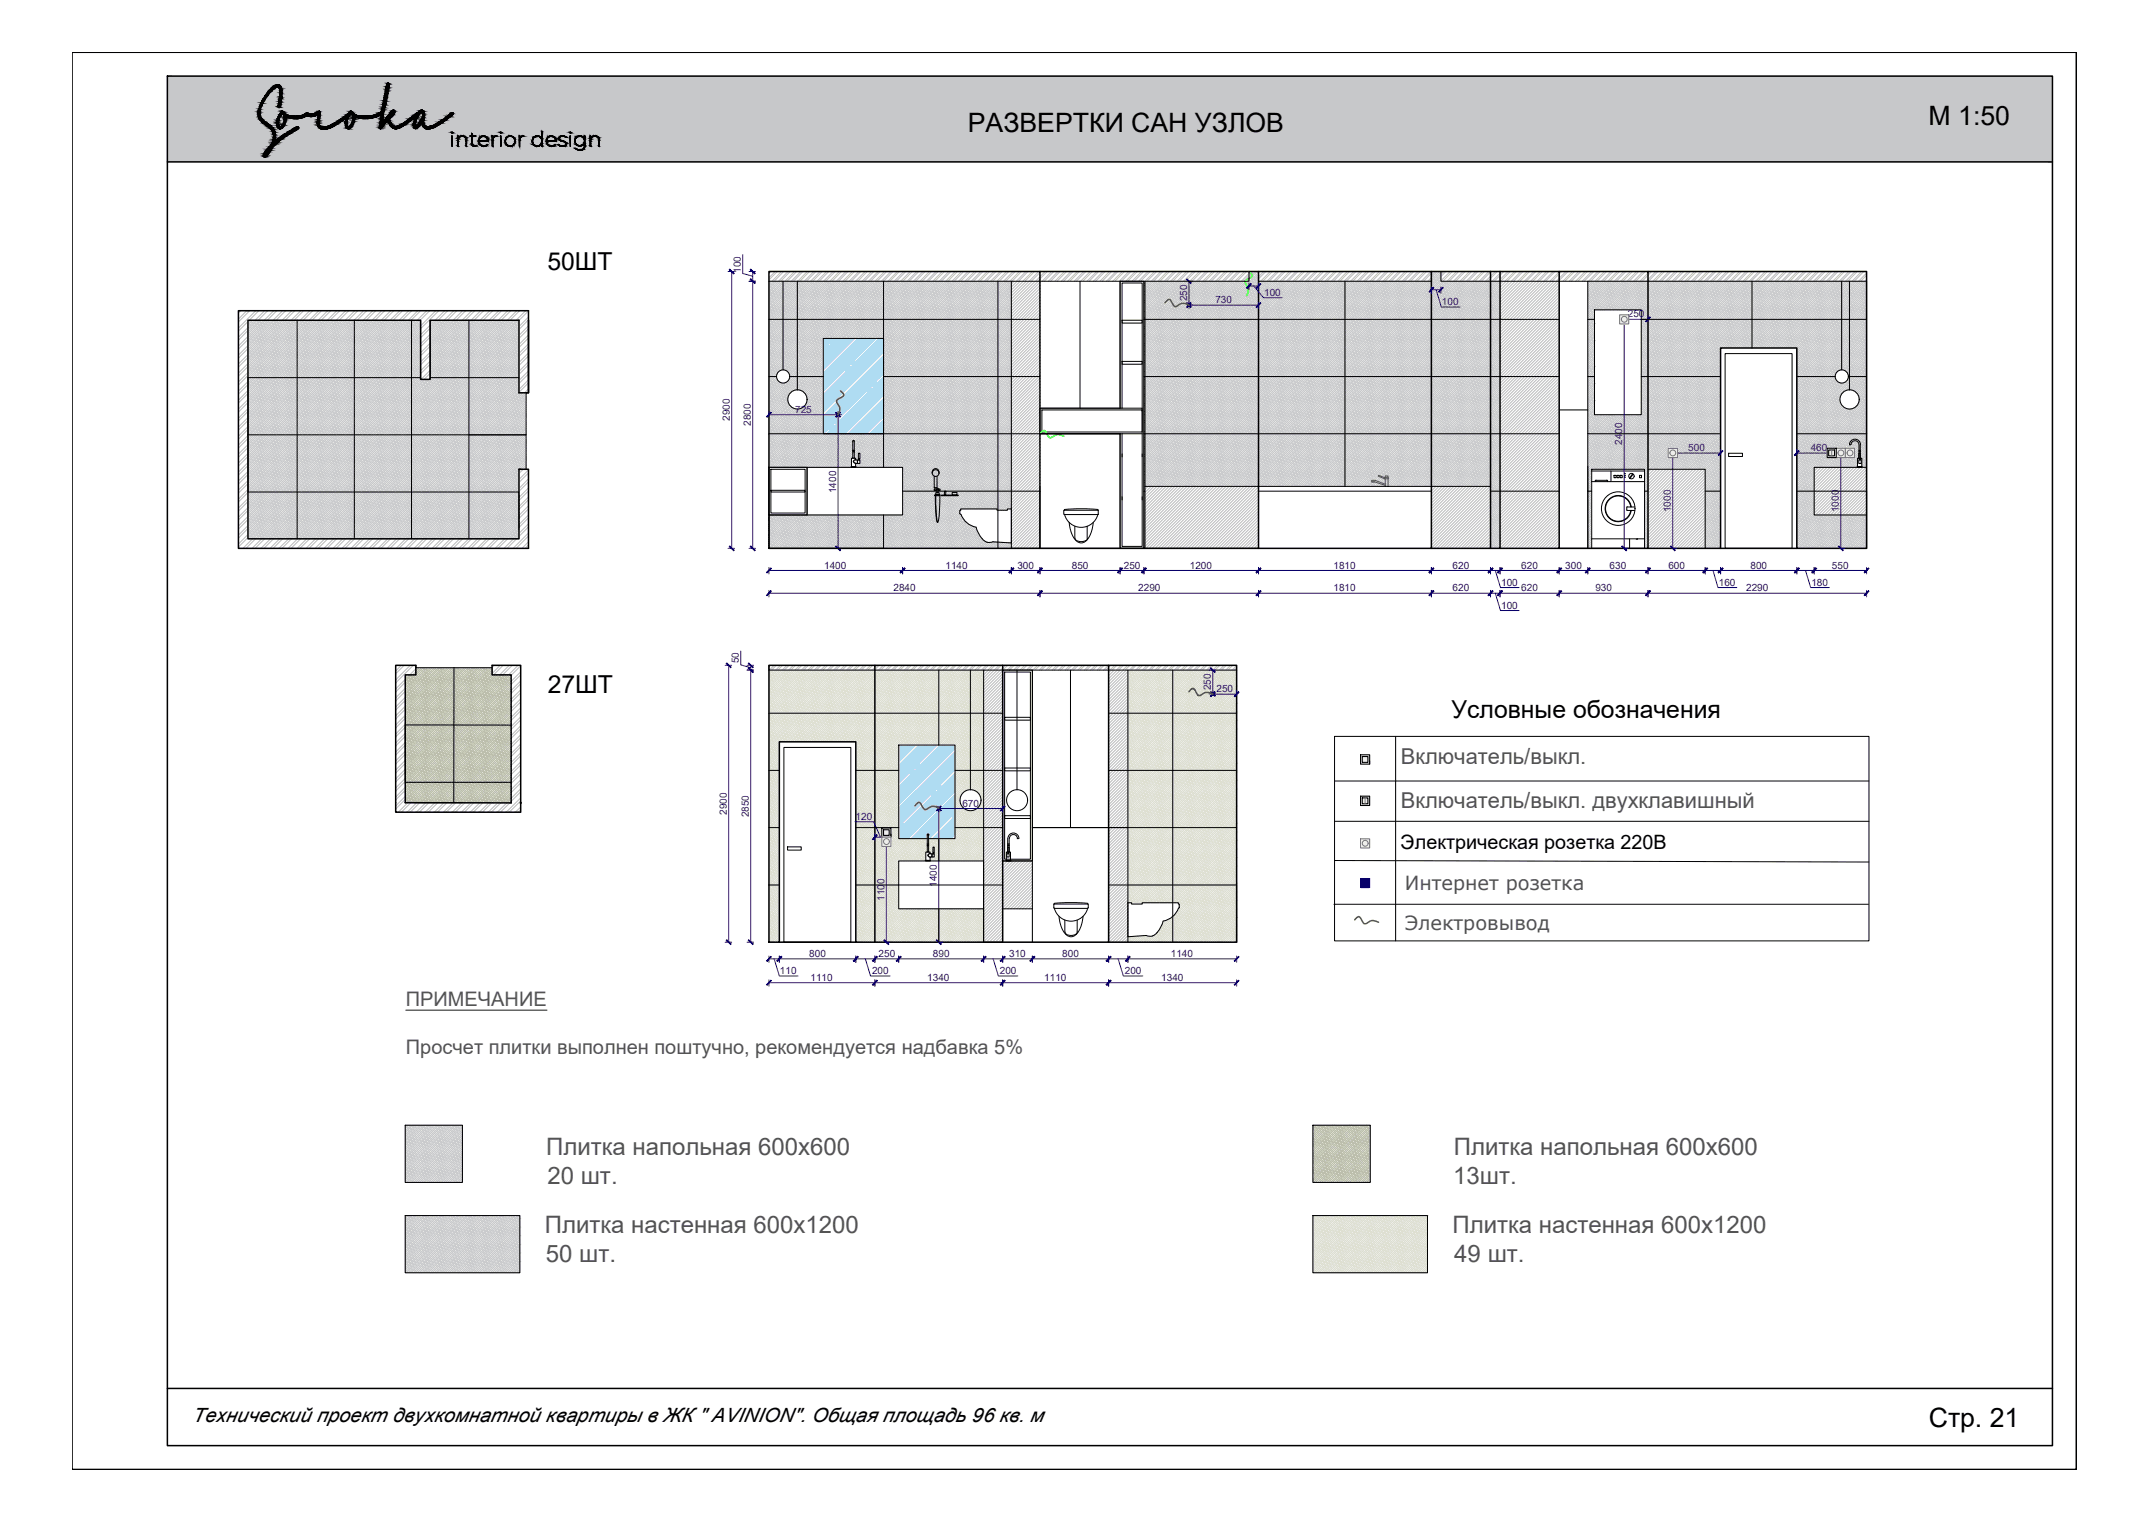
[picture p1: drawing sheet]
<svg xmlns="http://www.w3.org/2000/svg" width="420mm" height="297mm" viewBox="0 0 420 297" stroke-linecap="round" stroke-linejoin="round" font-family="sans-serif">
<defs><g id="words">
<g font-size="5.2">
<text x="189.1" y="25.8">РАЗВЕРТКИ САН УЗЛОВ</text>
<text x="376.9" y="24.5">М 1:50</text>
<text x="376.9" y="278.9">Стр. 21</text>
</g>
<g font-size="4.8">
<text x="107" y="52.8">50ШТ</text>
<text x="107" y="135.4">27ШТ</text>
<text x="283.7" y="140.3">Условные обозначения</text>
</g>
<g font-size="4.7" fill="#545454">
<text x="106.8" y="225.7">Плитка напольная 600x600</text>
<text x="284.1" y="225.7">Плитка напольная 600x600</text>
<text x="107" y="231.3">20 шт.</text>
<text x="284" y="231.3">13шт.</text>
<text x="106.5" y="241">Плитка настенная 600x1200</text>
<text x="283.9" y="241">Плитка настенная 600x1200</text>
<text x="106.7" y="246.6">50 шт.</text>
<text x="284.2" y="246.6">49 шт.</text>
</g>
<g font-size="4.3" fill="#545454">
<text x="273.8" y="149.4">Включатель/выкл.</text>
<text x="273.8" y="157.9">Включатель/выкл. двухклавишный</text>
</g>
<g font-size="3.9">
<text x="273.7" y="165.8">Электрическая розетка 220В</text>
<text x="37.6" y="277.9">Технический проект двухкомнатной квартиры в ЖК &quot; AVINION&quot;. Общая площадь 96 кв. м</text>
</g>
<g font-size="3.9" fill="#545454">
<text x="79.3" y="196.6">ПРИМЕЧАНИЕ</text>
<text x="79.3" y="206">Просчет плитки выполнен поштучно, рекомендуется надбавка 5%</text>
</g>
<g font-size="3.8" fill="#545454">
<text x="274.5" y="174">Интернет розетка</text>
<text x="274.5" y="181.8">Электровывод</text>
</g>
<g font-size="2" fill="#250095">
<text x="144.8" y="53.3" transform="rotate(-90 144.8 53.3)">100</text>
<text x="232" y="58.9" transform="rotate(-90 232 58.9)">250</text>
<text x="237.5" y="59.2">730</text>
<text x="247" y="57.8">100</text>
<text x="281.8" y="59.6">100</text>
<text x="318.1" y="62">250</text>
<text x="142.6" y="82.3" transform="rotate(-90 142.6 82.3)">2900</text>
<text x="146.7" y="83.2" transform="rotate(-90 146.7 83.2)">2800</text>
<text x="155.4" y="80.7">725</text>
<text x="317" y="86.9" transform="rotate(-90 317 86.9)">2400</text>
<text x="329.9" y="88.2">500</text>
<text x="353.9" y="88.2">460</text>
<text x="163.4" y="96.4" transform="rotate(-90 163.4 96.4)">1400</text>
<text x="326.5" y="100.1" transform="rotate(-90 326.5 100.1)">1000</text>
<text x="359.4" y="100.1" transform="rotate(-90 359.4 100.1)">1000</text>
<text x="161.1" y="111.1">1400</text>
<text x="184.8" y="111.1">1140</text>
<text x="198.8" y="111.1">300</text>
<text x="209.5" y="111.1">850</text>
<text x="219.6" y="111.1">250</text>
<text x="232.5" y="111.1">1200</text>
<text x="260.6" y="111.1">1810</text>
<text x="283.9" y="111.1">620</text>
<text x="297.3" y="111.1">620</text>
<text x="305.9" y="111.1">300</text>
<text x="314.6" y="111.1">630</text>
<text x="326" y="111.1">600</text>
<text x="342.1" y="111.1">800</text>
<text x="358" y="111.1">550</text>
<text x="174.6" y="115.5">2840</text>
<text x="222.4" y="115.5">2290</text>
<text x="260.6" y="115.5">1810</text>
<text x="283.9" y="115.5">620</text>
<text x="293.4" y="114.4">100</text>
<text x="293.4" y="118.9">100</text>
<text x="297.3" y="115.5">620</text>
<text x="311.8" y="115.5">930</text>
<text x="335.9" y="114.4">160</text>
<text x="341.2" y="115.5">2290</text>
<text x="354" y="114.4">180</text>
<text x="144.4" y="129.6" transform="rotate(-90 144.4 129.6)">50</text>
<text x="236.6" y="134.9" transform="rotate(-90 236.6 134.9)">250</text>
<text x="237.7" y="135.3">250</text>
<text x="142.1" y="159.2" transform="rotate(-90 142.1 159.2)">2900</text>
<text x="146.3" y="159.7" transform="rotate(-90 146.3 159.7)">2850</text>
<text x="167.2" y="160.2">120</text>
<text x="188.1" y="157.6">670</text>
<text x="183.1" y="173.3" transform="rotate(-90 183.1 173.3)">1400</text>
<text x="172.8" y="176.1" transform="rotate(-90 172.8 176.1)">1100</text>
<text x="152.4" y="190.4">110</text>
<text x="158.1" y="187">800</text>
<text x="158.4" y="191.7">1110</text>
<text x="170.4" y="190.4">200</text>
<text x="171.7" y="187">250</text>
<text x="181.2" y="191.7">1340</text>
<text x="182.3" y="187">890</text>
<text x="195.4" y="190.4">200</text>
<text x="197.2" y="187">310</text>
<text x="204.1" y="191.7">1110</text>
<text x="207.6" y="187">800</text>
<text x="219.8" y="190.4">200</text>
<text x="226.9" y="191.7">1340</text>
<text x="228.8" y="187">1140</text>
</g>
</g></defs>
<g fill="#adddf7" stroke="#adddf7" stroke-width=".2">
<path d="M175.6 145.6l11 17.4v-17.4zM175.6 145.6l11 17.4h-11z"/>
<path d="M181.3 163h5.3zM181.3 163h5.3z"/>
<path d="M175.6 163h5.7zM175.6 163h5.7z"/>
<path d="M181.4 163h5.2zM181.4 163h5.2z"/>
<path d="M175.6 163h5.7zM175.6 163h5.7z"/>
<path d="M181.4 163l5.2 .1zM181.4 163l5.2 .1z"/>
<path d="M175.6 163h5.7zM175.6 163l5.7 .1z"/>
<path d="M181.4 163.1h5.2zM181.4 163.1h5.2z"/>
<path d="M175.6 163.1h5.7zM175.6 163.1h5.7z"/>
<path d="M181.4 163.1h5.2zM181.4 163.1h5.2z"/>
<path d="M175.6 163.1h5.7zM175.6 163.1h5.6z"/>
<path d="M181.5 163.1h5.1zM181.5 163.1h5.1z"/>
<path d="M175.6 163.1h5.6zM175.6 163.1h5.6z"/>
<path d="M181.5 163.1l5.1 .1zM181.5 163.1l5.1 .1z"/>
<path d="M175.6 163.1l5.6 .1zM175.6 163.1l5.6 .1z"/>
<path d="M181.5 163.2h5.1zM181.5 163.2h5.1z"/>
<path d="M175.6 163.2h5.6zM175.6 163.2h5.6z"/>
<path d="M181.5 163.2l5.1 .7v-.7zM181.5 163.2l5.1 .7h-5.1z"/>
<path d="M175.6 163.2l5.6 .7v-.7zM175.6 163.2l5.6 .7h-5.6z"/>
<path d="M160.9 66.1l11.8 18.7v-18.7zM160.9 66.1l11.8 18.7h-11.8z"/>
</g>
<g fill="none" stroke="#fff" stroke-width=".2">
<path d="M160.9 68.3v.1M162 67.3h.1M163.1 66.1l-.1 .1M165.1 72.5l-4.2 4.3M166.2 71.5h.1M167.3 66.1l-6.4 6.5M169.3 76.7l-5.2 5.2M170.3 75.7h.1M171.5 66.1l-4.3 4.3M172.7 69.2l-11.8 11.8M172.7 77.6l-7.3 7.2M172.7 73.4l-1.3 1.2"/>
<path d="M162 84l-.8 .8M163 83h.1M172.7 81.8l-3.1 3M177.7 151.4l-2.1 2M178.7 150.3h.1M179.3 145.6l-3.7 3.6M181.9 155.5l-5.3 5.3M182.9 154.5h.1M183.5 145.6l-3.7 3.7M186 159.7l-4.1 4.2M186.6 146.6l-11 11M186.6 155l-8.9 8.9"/>
<path d="M186.6 150.8l-2.6 2.6M186.6 163.3l-.5 .6"/>
</g>
<g fill="none" stroke="#dcdecf" stroke-width=".2">
<path d="M150.3 131h20.7v8.4h-20.7zM150.3 139.4h20.7v11.2h-3.8v-5.6h-14.9v5.6h-2zM150.3 137.8l.4 .3M150.3 137.3l.2 .3M150.3 134l.2 .2M150.4 131h-.1l.4 .5M150.4 139.9l.5 .6M150.4 138.3l.5 .5M150.4 136.6l.5 .5M150.4 134.9l.5 .5M150.4 133.2l.5 .6M150.4 131.6l.5 .5"/>
<path d="M150.6 138.9l.5 .5M150.6 137.2l.5 .5M150.6 135.6l.5 .5M150.6 133.9l.5 .5M150.6 132.2l.5 .5M150.8 131l-.5 .5M150.8 139.5l.5 .6M150.8 137.9l.5 .5M150.8 136.2l.5 .5M150.8 134.5l.5 .5M150.8 132.8l.5 .6M150.8 131.2l.5 .5"/>
<path d="M151 138.5l.5 .5M151 136.8l.5 .5M151 135.1l.5 .6M151 133.4l.5 .6M151 131.8l.5 .5M151 131h.1M151.2 131l-.9 .9M151.2 139.1l.5 .5M151.2 137.4l.5 .5M151.2 135.8l.5 .5M151.2 134.1l.5 .5M151.2 132.4l.5 .5"/>
<path d="M151.4 139.7l.5 .6M151.4 138.1l.5 .5M151.4 136.4l.5 .5M151.4 133l.5 .6M151.4 134.7l.5 .5M151.4 131.4l.5 .5M151.4 131l.3 .2M151.6 131l-1.3 1.3 .2 .2M151.6 138.7l.5 .5M151.6 137l.5 .6M151.6 135.4l.5 .5M151.6 133.7l.5 .5"/>
<path d="M151.6 132l.5 .5M151.8 139.3l.5 .5M151.8 137.6l.5 .5M151.8 135.9l.5 .6M151.8 134.3l.5 .5M151.8 132.6l.5 .6M151.8 131l.5 .5M152 131l-1.7 1.7 .4 .5M152 139.9l.6 .6M152 138.3l.6 .5M152 136.6l.6 .5M152 134.9l.6 .5"/>
<path d="M152 133.2l.6 .6M152 131.6l.6 .5M152.3 138.9l.5 .5M152.3 137.2l.5 .5M152.3 135.6l.5 .5M152.3 133.9l.5 .5M152.3 132.2l.5 .5M152.4 131l-2.1 2.2M152.5 139.5l.5 .6M152.5 137.9l.5 .5M152.5 136.2l.5 .5M152.5 134.5l.5 .5"/>
<path d="M152.5 132.8l.5 .6M152.5 131.2l.5 .5M152.7 138.5l.5 .5M152.7 136.8l.5 .5M152.7 135.1l.5 .6M152.7 133.4l.5 .6M152.7 131.8l.5 .5M152.7 131h.1M152.9 131l-2.6 2.5M152.9 139.1l.5 .5M152.9 137.4l.5 .5M152.9 135.8l.5 .5"/>
<path d="M152.9 134.1l.5 .5M152.9 132.4l.5 .5M153.1 139.7l.5 .6M153.1 138.1l.5 .5M153.1 136.4l.5 .5M153.1 134.7l.5 .5M153.1 133l.5 .6M153.1 131.4l.5 .5M153.1 131l.3 .2M153.3 131l-3 3M153.3 138.7l.5 .5M153.3 137l.5 .6"/>
<path d="M153.3 135.4l.5 .5M153.3 133.7l.5 .5M153.3 132l.5 .5M153.5 139.3l.5 .5M153.5 137.6l.5 .5M153.5 135.9l.5 .6M153.5 134.3l.5 .5M153.5 132.6l.5 .6M153.5 131l.5 .5M153.7 131l-3.4 3.4 .4 .4M153.7 139.9l.5 .6M153.7 138.3l.5 .5"/>
<path d="M153.7 136.6l.5 .5M153.7 134.9l.5 .5M153.7 133.2l.5 .6M153.7 131.6l.5 .5M153.9 138.9l.6 .5M153.9 137.2l.6 .5M153.9 135.6l.6 .5M153.9 133.9l.6 .5M153.9 132.2l.6 .5M154.1 131l-3.8 3.8M154.1 139.5l.6 .6M154.1 137.9l.6 .5"/>
<path d="M154.1 136.2l.6 .5M154.1 134.5l.6 .5M154.1 132.8l.6 .6M154.1 131.2l.6 .5M154.3 136.8l.5 .5M154.3 138.5l.5 .5M154.3 135.1l.5 .6M154.3 133.4l.5 .6M154.3 131.8l.5 .5M154.4 131h.1M154.5 131l-4.2 4.2M154.5 139.1l.6 .5"/>
<path d="M154.5 137.4l.6 .5M154.5 135.8l.6 .5M154.5 134.1l.6 .5M154.5 132.4l.6 .5M154.8 139.7l.5 .6M154.8 138.1l.5 .5M154.8 136.4l.5 .5M154.8 133l.5 .6M154.8 134.7l.5 .5M154.8 131.4l.5 .5M154.8 131l.3 .2M154.9 131l-4.6 4.7 .2 .2"/>
<path d="M155 138.7l.5 .5M155 137l.5 .6M155 135.4l.5 .5M155 133.7l.5 .5M155 132l.5 .5M155.2 139.3l.5 .5M155.2 137.6l.5 .5M155.2 135.9l.5 .6M155.2 134.3l.5 .5M155.2 132.6l.5 .6M155.2 131l.5 .5M155.3 131l-5 5.1 .4 .4"/>
<path d="M155.4 139.9l.5 .6M155.4 138.3l.5 .5M155.4 136.6l.5 .5M155.4 133.2l.5 .6M155.4 134.9l.5 .5M155.4 131.6l.5 .5M155.6 138.9l.5 .5M155.6 137.2l.5 .5M155.6 135.6l.5 .5M155.6 133.9l.5 .5M155.6 132.2l.5 .5M155.8 131l-5.5 5.5"/>
<path d="M155.8 139.5l.5 .6M155.8 137.9l.5 .5M155.8 136.2l.5 .5M155.8 134.5l.5 .5M155.8 132.8l.5 .6M155.8 131.2l.5 .5M156 138.5l.5 .5M156 136.8l.5 .5M156 135.1l.5 .6M156 133.4l.5 .6M156 131.8l.5 .5M156 131h.1"/>
<path d="M156.2 131l-5.9 5.9M156.2 139.1l.5 .5M156.2 137.4l.5 .5M156.2 135.8l.5 .5M156.2 134.1l.5 .5M156.2 132.4l.5 .5M156.4 139.7l.6 .6M156.4 138.1l.6 .5M156.4 136.4l.6 .5M156.4 134.7l.6 .5M156.4 133l.6 .6M156.4 131.4l.6 .5"/>
<path d="M156.4 131l.3 .2M156.6 131l-6.3 6.3M156.7 138.7l.5 .5M156.7 137l.5 .6M156.7 135.4l.5 .5M156.7 133.7l.5 .5M156.7 132l.5 .5M156.8 139.3l.6 .5M156.8 137.6l.6 .5M156.8 135.9l.6 .6M156.8 134.3l.6 .5M156.8 132.6l.6 .6"/>
<path d="M156.9 131l.5 .5M157 131l-6.7 6.7M157 139.9l.6 .6M157 138.3l.6 .5M157 136.6l.6 .5M157 134.9l.6 .5M157 133.2l.6 .6M157 131.6l.6 .5M157.3 138.9l.5 .5M157.3 137.2l.5 .5M157.3 135.6l.5 .5M157.3 133.9l.5 .5"/>
<path d="M157.3 132.2l.5 .5M157.5 131l-7.2 7.1M157.5 139.5l.5 .6M157.5 137.9l.5 .5M157.5 136.2l.5 .5M157.5 134.5l.5 .5M157.5 132.8l.5 .6M157.5 131.2l.5 .5M157.7 138.5l.5 .5M157.7 136.8l.5 .5M157.7 135.1l.5 .6M157.7 133.4l.5 .6"/>
<path d="M157.7 131.8l.5 .5M157.7 131h.1M157.9 131l-7.6 7.6M157.9 139.1l.5 .5M157.9 137.4l.5 .5M157.9 135.8l.5 .5M157.9 134.1l.5 .5M157.9 132.4l.5 .5M158.1 139.7l.6 .6M158.1 138.1l.6 .5M158.1 136.4l.6 .5M158.1 134.7l.6 .5"/>
<path d="M158.1 133l.6 .6M158.1 131.4l.6 .5M158.1 131l.3 .2M158.3 131l-8 8 .2 .2M158.3 138.7l.5 .5M158.3 137l.5 .6M158.3 135.4l.5 .5M158.3 133.7l.5 .5M158.3 132l.5 .5M158.5 139.3l.5 .5M158.5 137.6l.5 .5M158.5 135.9l.5 .6"/>
<path d="M158.5 134.3l.5 .5M158.5 132.6l.5 .6M158.6 131l.4 .5M158.7 131l-8.4 8.4 .4 .4M158.7 139.9l.5 .6M158.7 138.3l.5 .5M158.7 136.6l.5 .5M158.7 133.2l.5 .6M158.7 134.9l.5 .5M158.7 131.6l.5 .5M158.9 138.9l.6 .5M158.9 137.2l.6 .5"/>
<path d="M158.9 135.6l.6 .5M158.9 133.9l.6 .5M158.9 132.2l.6 .5M159.1 131l-8.8 8.8M159.2 139.5l.5 .6M159.2 137.9l.5 .5M159.2 136.2l.5 .5M159.2 134.5l.5 .5M159.2 132.8l.5 .6M159.2 131.2l.5 .5M159.4 138.5l.5 .5M159.4 136.8l.5 .5"/>
<path d="M159.4 135.1l.5 .6M159.4 133.4l.5 .6M159.4 131.8l.5 .5M159.4 131h.1M159.5 131l-9.2 9.3M159.6 139.1l.5 .5M159.6 137.4l.5 .5M159.6 135.8l.5 .5M159.6 134.1l.5 .5M159.6 132.4l.5 .5M159.8 139.7l.5 .6M159.8 138.1l.5 .5"/>
<path d="M159.8 136.4l.5 .5M159.8 133l.5 .6M159.8 134.7l.5 .5M159.8 131.4l.5 .5M159.8 131l.3 .2M160 131l-9.7 9.7 .2 .2M160 138.7l.5 .5M160 137l.5 .6M160 135.4l.5 .5M160 133.7l.5 .5M160 132l.5 .5M160.2 139.3l.5 .5"/>
<path d="M160.2 135.9l.5 .6M160.2 137.6l.5 .5M160.2 134.3l.5 .5M160.2 132.6l.5 .6M160.2 131l.5 .5M160.4 131l-10.1 10.1M160.4 139.9l.5 .6M160.4 138.3l.5 .5M160.4 136.6l.5 .5M160.4 134.9l.5 .5M160.4 133.2l.5 .6M160.4 131.6l.5 .5"/>
<path d="M160.6 138.9l.5 .5M160.6 137.2l.5 .5M160.6 135.6l.5 .5M160.6 133.9l.5 .5M160.6 132.2l.5 .5M160.8 131l-10.5 10.5M160.8 139.5l.6 .6M160.8 137.9l.6 .5M160.8 136.2l.6 .5M160.8 134.5l.6 .5M160.8 132.8l.6 .6M160.8 131.2l.6 .5"/>
<path d="M161 138.5l.6 .5M161 136.8l.6 .5M161 135.1l.6 .6M161 133.4l.6 .6M161 131.8l.6 .5M161.1 131h.1M161.2 131l-10.9 10.9M161.2 139.1l.6 .5M161.2 137.4l.6 .5M161.2 135.8l.6 .5M161.2 134.1l.6 .5M161.2 132.4l.6 .5"/>
<path d="M161.4 139.7l.6 .6M161.4 138.1l.6 .5M161.4 136.4l.6 .5M161.4 134.7l.6 .5M161.4 133l.6 .6M161.4 131.4l.6 .5M161.5 131l.3 .2M161.7 131l-11.4 11.3 .2 .3M161.7 138.7l.5 .5M161.7 137l.5 .6M161.7 135.4l.5 .5M161.7 133.7l.5 .5"/>
<path d="M161.7 132l.5 .5M161.9 139.3l.5 .5M161.9 137.6l.5 .5M161.9 135.9l.5 .6M161.9 134.3l.5 .5M161.9 132.6l.5 .6M161.9 131l.5 .5M162.1 131l-11.8 11.8 .4 .4M162.1 139.9l.5 .6M162.1 138.3l.5 .5M162.1 136.6l.5 .5M162.1 134.9l.5 .5"/>
<path d="M162.1 133.2l.5 .6M162.1 131.6l.5 .5M162.3 138.9l.5 .5M162.3 137.2l.5 .5M162.3 135.6l.5 .5M162.3 133.9l.5 .5M162.3 132.2l.5 .5M162.5 131l-12.2 12.2M162.5 139.5l.5 .6M162.5 137.9l.5 .5M162.5 136.2l.5 .5M162.5 134.5l.5 .5"/>
<path d="M162.5 132.8l.5 .6M162.5 131.2l.5 .5M162.7 138.5l.5 .5M162.7 136.8l.5 .5M162.7 135.1l.5 .6M162.7 133.4l.5 .6M162.7 131.8l.5 .5M162.7 131h.1M162.9 131l-12.6 12.6M162.9 139.1l.5 .5M162.9 137.4l.5 .5M162.9 135.8l.5 .5"/>
<path d="M162.9 134.1l.5 .5M162.9 132.4l.5 .5M163.1 139.7l.5 .6M163.1 138.1l.5 .5M163.1 136.4l.5 .5M163.1 134.7l.5 .5M163.1 133l.5 .6M163.1 131.4l.5 .5M163.1 131l.3 .2M163.3 131l-13 13 .2 .2M163.4 138.7l.5 .5M163.4 137l.5 .6"/>
<path d="M163.4 135.4l.5 .5M163.4 132l.5 .5M163.4 133.7l.5 .5M163.6 139.3l.5 .5M163.6 137.6l.5 .5M163.6 135.9l.5 .6M163.6 134.3l.5 .5M163.6 132.6l.5 .6M163.6 131l.5 .5M163.7 131l-13.4 13.5 .4 .4M163.8 139.9l.5 .6M163.8 138.3l.5 .5"/>
<path d="M163.8 136.6l.5 .5M163.8 134.9l.5 .5M163.8 133.2l.5 .6M163.8 131.6l.5 .5M164 138.9l.5 .5M164 137.2l.5 .5M164 135.6l.5 .5M164 133.9l.5 .5M164 132.2l.5 .5M164.2 131l-13.9 13.9M164.2 139.5l.5 .6M164.2 137.9l.5 .5"/>
<path d="M164.2 136.2l.5 .5M164.2 134.5l.5 .5M164.2 132.8l.5 .6M164.2 131.2l.5 .5M164.4 138.5l.5 .5M164.4 136.8l.5 .5M164.4 135.1l.5 .6M164.4 133.4l.5 .6M164.4 131.8l.5 .5M164.4 131h.1M164.6 131l-14.3 14.3M164.6 139.1l.5 .5"/>
<path d="M164.6 137.4l.5 .5M164.6 135.8l.5 .5M164.6 134.1l.5 .5M164.6 132.4l.5 .5M164.8 139.7l.5 .6M164.8 138.1l.5 .5M164.8 136.4l.5 .5M164.8 134.7l.5 .5M164.8 133l.5 .6M164.8 131.4l.5 .5M164.8 131l.3 .2M165 131l-14.7 14.7"/>
<path d="M165 138.7l.6 .5M165 137l.6 .6M165 135.4l.6 .5M165 133.7l.6 .5M165 132l.6 .5M165.2 139.3l.6 .5M165.2 137.6l.6 .5M165.2 135.9l.6 .6M165.2 134.3l.6 .5M165.2 132.6l.6 .6M165.3 131l.5 .5M165.4 131l-15.1 15.1 .4 .4"/>
<path d="M165.4 139.9l.6 .6M165.4 138.3l.6 .5M165.4 136.6l.6 .5M165.4 134.9l.6 .5M165.4 133.2l.6 .6M165.4 131.6l.6 .5M165.6 138.9l.6 .5M165.6 137.2l.6 .5M165.6 135.6l.6 .5M165.6 133.9l.6 .5M165.6 132.2l.6 .5M165.8 131l-15.5 15.5"/>
<path d="M165.8 139.5l.6 .6M165.8 137.9l.6 .5M165.8 136.2l.6 .5M165.8 134.5l.6 .5M165.8 132.8l.6 .6M165.8 131.2l.6 .5M166.1 136.8l.5 .5M166.1 138.5l.5 .5M166.1 135.1l.5 .6M166.1 133.4l.5 .6M166.1 131.8l.5 .5M166.1 131h.1"/>
<path d="M166.3 131l-16 16M166.3 139.1l.5 .5M166.3 137.4l.5 .5M166.3 135.8l.5 .5M166.3 134.1l.5 .5M166.3 132.4l.5 .5M166.5 139.7l.5 .6M166.5 138.1l.5 .5M166.5 136.4l.5 .5M166.5 134.7l.5 .5M166.5 133l.5 .6M166.5 131.4l.5 .5"/>
<path d="M166.5 131l.3 .2M166.7 131l-14 14M166.7 138.7l.5 .5M166.7 137l.5 .6M166.7 135.4l.5 .5M166.7 133.7l.5 .5M166.7 132l.5 .5M166.9 139.3l.5 .5M166.9 137.6l.5 .5M166.9 135.9l.5 .6M166.9 134.3l.5 .5M166.9 132.6l.5 .6"/>
<path d="M166.9 131l.5 .5M167.1 131l-14 14M167.1 139.9l.5 .6M167.1 138.3l.5 .5M167.1 136.6l.5 .5M167.1 134.9l.5 .5M167.1 133.2l.5 .6M167.1 131.6l.5 .5M167.3 138.9l.5 .5M167.3 137.2l.5 .5M167.3 135.6l.5 .5M167.3 133.9l.5 .5"/>
<path d="M167.3 132.2l.5 .5M167.5 131l-14 14M167.5 139.5l.5 .6M167.5 137.9l.5 .5M167.5 136.2l.5 .5M167.5 134.5l.5 .5M167.5 132.8l.5 .6M167.5 131.2l.5 .5M167.8 138.5l.5 .5M167.8 136.8l.5 .5M167.8 135.1l.5 .6M167.8 133.4l.5 .6"/>
<path d="M167.8 131.8l.5 .5M167.8 131h.1M167.9 131l-13.9 14M168 139.1l.5 .5M168 137.4l.5 .5M168 135.8l.5 .5M168 134.1l.5 .5M168 132.4l.5 .5M168.2 139.7l.5 .6M168.2 138.1l.5 .5M168.2 136.4l.5 .5M168.2 134.7l.5 .5"/>
<path d="M168.2 133l.5 .6M168.2 131.4l.5 .5M168.2 131l.3 .2M168.3 131l-13.9 14M168.4 138.7l.5 .5M168.4 137l.5 .6M168.4 135.4l.5 .5M168.4 133.7l.5 .5M168.4 132l.5 .5M168.6 139.3l.5 .5M168.6 137.6l.5 .5M168.6 135.9l.5 .6"/>
<path d="M168.6 134.3l.5 .5M168.6 132.6l.5 .6M168.6 131l.5 .5M168.8 131l-14 14M168.8 139.9l.5 .6M168.8 138.3l.5 .5M168.8 136.6l.5 .5M168.8 134.9l.5 .5M168.8 133.2l.5 .6M168.8 131.6l.5 .5M169 138.9l.5 .5M169 137.2l.5 .5"/>
<path d="M169 135.6l.5 .5M169 133.9l.5 .5M169 132.2l.5 .5M169.2 131l-14 14M169.2 139.5l.5 .6M169.2 137.9l.5 .5M169.2 136.2l.5 .5M169.2 134.5l.5 .5M169.2 132.8l.5 .6M169.2 131.2l.5 .5M169.4 138.5l.6 .5M169.4 136.8l.6 .5"/>
<path d="M169.4 135.1l.6 .6M169.4 133.4l.6 .6M169.4 131.8l.6 .5M169.4 131h.1M169.6 131l-14 14M169.6 139.1l.6 .5M169.6 137.4l.6 .5M169.6 135.8l.6 .5M169.6 134.1l.6 .5M169.6 132.4l.6 .5M169.8 139.7l.5 .6M169.8 138.1l.5 .5"/>
<path d="M169.8 136.4l.5 .5M169.8 134.7l.5 .5M169.8 133l.5 .6M169.8 131.4l.5 .5M169.9 131l.3 .2M170 131l-14 14M170 138.7l.5 .5M170 137l.5 .6M170 135.4l.5 .5M170 133.7l.5 .5M170 132l.5 .5M170.3 139.3l.5 .5"/>
<path d="M170.3 137.6l.5 .5M170.3 135.9l.5 .6M170.3 134.3l.5 .5M170.3 132.6l.5 .6M170.3 131l.5 .5M170.4 131l-14 14M170.5 136.6l.5 .5M170.5 139.9l.5 .6M170.5 138.3l.5 .5M170.5 134.9l.5 .5M170.5 133.2l.5 .5M170.5 131.6l.5 .5"/>
<path d="M170.7 138.9l.5 .5M170.7 137.2l.5 .5M170.7 135.6l.5 .5M170.7 133.9l.5 .5M170.7 132.2l.5 .5M170.8 131l-13.9 14M170.9 139.5l.5 .6M170.9 137.9l.5 .5M170.9 136.2l.5 .5M170.9 134.5l.5 .5M170.9 132.8l.5 .6M170.9 131.2l.5 .5"/>
<path d="M171 139.4h12.5v6.2h-7.9v5h-4.6zM171 131h12.5v8.4h6.1v-8.4h2.6v8.4h-2.6v-8.4h-6.1v8.4h-12.5zM171 138.8h.1M171 135.4h.1M171 132.1h.1M171 133.7v.1M171.1 138.5l.5 .5M171.1 136.8l.5 .5M171.1 135.1l.5 .6M171.1 133.4l.5 .6M171.1 131.8l.5 .5M171.1 131h.1"/>
<path d="M171.3 131l-14 14M171.3 139.1l.5 .5M171.3 137.4l.5 .5M171.3 135.8l.5 .5M171.3 134.1l.5 .5M171.3 132.4l.5 .5M171.5 139.7l.5 .6M171.5 138.1l.5 .5M171.5 136.4l.5 .5M171.5 134.7l.5 .5M171.5 133l.5 .6M171.5 131.4l.5 .5"/>
<path d="M171.5 131l.3 .2M171.7 131l-14 14M171.7 138.7l.5 .5M171.7 137l.5 .6M171.7 135.4l.5 .5M171.7 133.7l.5 .5M171.7 132l.5 .5M171.9 139.3l.6 .5M171.9 137.6l.6 .5M171.9 135.9l.6 .6M171.9 134.3l.6 .5M171.9 132.6l.6 .6"/>
<path d="M171.9 131l.6 .5M172.1 131l-14 14M172.2 139.9l.5 .6M172.2 138.3l.5 .5M172.2 136.6l.5 .5M172.2 134.9l.5 .5M172.2 133.2l.5 .6M172.2 131.6l.5 .5M172.3 138.9l.6 .5M172.3 137.2l.6 .5M172.3 135.6l.6 .5M172.3 133.9l.6 .5"/>
<path d="M172.3 132.2l.6 .5M172.5 131l-14 14M172.5 139.5l.6 .6M172.5 137.9l.6 .5M172.5 136.2l.6 .5M172.5 134.5l.6 .5M172.5 132.8l.6 .6M172.5 131.2l.6 .5M172.7 138.5l.6 .5M172.7 136.8l.6 .5M172.7 135.1l.6 .6M172.7 133.4l.6 .6"/>
<path d="M172.7 131.8l.6 .5M172.8 131h.1M173 131l-14.1 14M173 139.1l.5 .5M173 137.4l.5 .5M173 135.8l.5 .5M173 134.1l.5 .5M173 132.4l.5 .5M173.2 139.7l.5 .6M173.2 138.1l.5 .5M173.2 136.4l.5 .5M173.2 134.7l.5 .5"/>
<path d="M173.2 133l.5 .6M173.2 131.4l.5 .5M173.2 131l.3 .2M173.4 131l-14 14M173.4 138.7l.5 .5M173.4 137l.5 .6M173.4 135.4l.5 .5M173.4 133.7l.5 .5M173.4 132l.5 .5M173.6 139.3l.5 .5M173.6 137.6l.5 .5M173.6 135.9l.5 .6"/>
<path d="M173.6 134.3l.5 .5M173.6 132.6l.5 .6M173.6 131l.5 .5M173.8 131l-14 14M173.8 139.9l.5 .6M173.8 138.3l.5 .5M173.8 136.6l.5 .5M173.8 134.9l.5 .5M173.8 133.2l.5 .6M173.8 131.6l.5 .5M174 138.9l.5 .5M174 137.2l.5 .5"/>
<path d="M174 132.2l.5 .5M174 135.6l.5 .5M174 133.9l.5 .5M174.2 131l-14 14M174.2 139.5l.5 .6M174.2 137.9l.5 .5M174.2 136.2l.5 .5M174.2 134.5l.5 .5M174.2 132.8l.5 .6M174.2 131.2l.5 .5M174.4 138.5l.5 .5M174.4 136.8l.5 .5"/>
<path d="M174.4 135.1l.5 .6M174.4 133.4l.5 .6M174.4 131.8l.5 .5M174.4 131h.1M174.6 131l-14 14M174.7 139.1l.5 .5M174.7 137.4l.5 .5M174.7 132.4l.5 .5M174.7 135.8l.5 .5M174.7 134.1l.5 .5M174.9 139.7l.5 .6M174.9 138.1l.5 .5"/>
<path d="M174.9 136.4l.5 .5M174.9 134.7l.5 .5M174.9 133l.5 .6M174.9 131.4l.5 .5M174.9 131l.3 .2M175 131l-13.9 14M175.1 138.7l.5 .5M175.1 137l.5 .6M175.1 135.4l.5 .5M175.1 133.7l.5 .5M175.1 132l.5 .5M175.3 139.3l.5 .5"/>
<path d="M175.3 137.6l.5 .5M175.3 135.9l.5 .6M175.3 134.3l.5 .5M175.3 132.6l.5 .6M175.3 131l.5 .5M175.5 131l-14 14M175.5 139.9l.5 .6M175.5 138.3l.5 .5M175.5 136.6l.5 .5M175.5 134.9l.5 .5M175.5 133.2l.5 .6M175.5 131.6l.5 .5"/>
<path d="M175.7 138.9l.5 .5M175.7 137.2l.5 .5M175.7 135.6l.5 .5M175.7 133.9l.5 .5M175.7 132.2l.5 .5M175.9 131l-14 14M175.9 139.5l.5 .6M175.9 137.9l.5 .5M175.9 136.2l.5 .5M175.9 134.5l.5 .5M175.9 132.8l.5 .6M175.9 131.2l.5 .5"/>
<path d="M176.1 138.5l.5 .5M176.1 136.8l.5 .5M176.1 135.1l.5 .6M176.1 133.4l.5 .6M176.1 131.8l.5 .5M176.1 131h.1M176.3 131l-14 14M176.3 139.1l.6 .5M176.3 137.4l.6 .5M176.3 135.8l.6 .5M176.3 134.1l.6 .5M176.3 132.4l.6 .5"/>
<path d="M176.5 139.7l.6 .6M176.5 138.1l.6 .5M176.5 136.4l.6 .5M176.5 134.7l.6 .5M176.5 133l.6 .6M176.5 131.4l.6 .5M176.6 131l.3 .2M176.7 131l-14 14M176.7 138.7l.6 .5M176.7 137l.6 .6M176.7 135.4l.6 .5M176.7 133.7l.6 .5"/>
<path d="M176.7 132l.6 .5M176.9 139.3l.6 .5M176.9 137.6l.6 .5M176.9 135.9l.6 .6M176.9 134.3l.6 .5M176.9 132.6l.6 .6M177 131l.5 .5M177.2 131l-14.1 14M177.2 139.9l.5 .6M177.2 138.3l.5 .5M177.2 136.6l.5 .5M177.2 134.9l.5 .5"/>
<path d="M177.2 133.2l.5 .6M177.2 131.6l.5 .5M177.4 138.9l.5 .5M177.4 137.2l.5 .5M177.4 135.6l.5 .5M177.4 133.9l.5 .5M177.4 132.2l.5 .5M177.6 131l-14 14M177.6 139.5l.5 .6M177.6 137.9l.5 .5M177.6 136.2l.5 .5M177.6 134.5l.5 .5"/>
<path d="M177.6 132.8l.5 .6M177.6 131.2l.5 .5M177.8 138.5l.5 .5M177.8 136.8l.5 .5M177.8 135.1l.5 .6M177.8 133.4l.5 .6M177.8 131.8l.5 .5M177.8 131h.1M178 131l-14 14M178 139.1l.5 .5M178 137.4l.5 .5M178 132.4l.5 .5"/>
<path d="M178 135.8l.5 .5M178 134.1l.5 .5M178.2 139.7l.5 .6M178.2 138.1l.5 .5M178.2 133l.5 .6M178.2 136.4l.5 .5M178.2 134.7l.5 .5M178.2 131.4l.5 .5M178.2 131l.3 .2M178.4 131l-14 14M178.4 138.7l.5 .5M178.4 137l.5 .6"/>
<path d="M178.4 132l.5 .5M178.4 135.4l.5 .5M178.4 133.7l.5 .5M178.6 139.3l.5 .5M178.6 137.6l.5 .5M178.6 132.6l.5 .6M178.6 135.9l.5 .6M178.6 134.3l.5 .5M178.6 131l.5 .5M178.8 131l-14 14M178.8 139.9l.6 .6M178.8 138.3l.6 .5"/>
<path d="M178.8 136.6l.6 .5M178.8 134.9l.6 .5M178.8 133.2l.6 .6M178.8 131.6l.6 .5M179.1 138.9l.5 .5M179.1 137.2l.5 .5M179.1 132.2l.5 .5M179.1 135.6l.5 .5M179.1 133.9l.5 .5M179.2 131l-13.9 14M179.3 139.5l.5 .6M179.3 137.9l.5 .5"/>
<path d="M179.3 136.2l.5 .5M179.3 134.5l.5 .5M179.3 132.8l.5 .6M179.3 131.2l.5 .5M179.5 138.5l.5 .5M179.5 136.8l.5 .5M179.5 135.1l.5 .6M179.5 133.4l.5 .6M179.5 131.8l.5 .5M179.5 131h.1M179.6 131l-13.9 14M179.7 139.1l.5 .5"/>
<path d="M179.7 137.4l.5 .5M179.7 132.4l.5 .5M179.7 135.8l.5 .5M179.7 134.1l.5 .5M179.9 139.7l.5 .6M179.9 138.1l.5 .5M179.9 136.4l.5 .5M179.9 134.7l.5 .5M179.9 133l.5 .6M179.9 131.4l.5 .5M179.9 131l.3 .2M180.1 131l-14 14"/>
<path d="M180.1 138.7l.5 .5M180.1 137l.5 .6M180.1 135.4l.5 .5M180.1 133.7l.5 .5M180.1 132l.5 .5M180.3 139.3l.5 .5M180.3 137.6l.5 .5M180.3 135.9l.5 .6M180.3 134.3l.5 .5M180.3 132.6l.5 .6M180.3 131l.5 .5M180.5 131l-14 14"/>
<path d="M180.5 139.9l.5 .6M180.5 138.3l.5 .5M180.5 136.6l.5 .5M180.5 134.9l.5 .5M180.5 133.2l.5 .6M180.5 131.6l.5 .5M180.7 138.9l.6 .5M180.7 137.2l.6 .5M180.7 135.6l.6 .5M180.7 133.9l.6 .5M180.7 132.2l.6 .5M180.9 131l-14 14"/>
<path d="M180.9 139.5l.6 .6M180.9 137.9l.6 .5M180.9 136.2l.6 .5M180.9 134.5l.6 .5M180.9 132.8l.6 .6M180.9 131.2l.6 .5M181.1 138.5l.6 .5M181.1 136.8l.6 .5M181.1 135.1l.6 .6M181.1 133.4l.6 .6M181.1 131.8l.6 .5M181.2 131h.1"/>
<path d="M181.3 131l-14.1 14M181.3 139.1l.6 .5M181.3 137.4l.6 .5M181.3 135.8l.6 .5M181.3 134.1l.6 .5M181.3 132.4l.6 .5M181.6 139.7l.5 .6M181.6 138.1l.5 .5M181.6 136.4l.5 .5M181.6 134.7l.5 .5M181.6 133l.5 .6M181.6 131.4l.5 .5"/>
<path d="M181.6 131l.3 .2M181.8 131l-14.6 14.5M181.8 138.7l.5 .5M181.8 137l.5 .6M181.8 135.4l.5 .5M181.8 133.7l.5 .5M181.8 132l.5 .5M182 139.3l.5 .5M182 137.6l.5 .5M182 135.9l.5 .6M182 134.3l.5 .5M182 132.6l.5 .6"/>
<path d="M182 131l.5 .5M182.1 131l-14.9 14.9M182.2 139.9l.5 .6M182.2 138.3l.5 .5M182.2 136.6l.5 .5M182.2 134.9l.5 .5M182.2 133.2l.5 .6M182.2 131.6l.5 .5M182.4 138.9l.5 .5M182.4 137.2l.5 .5M182.4 132.2l.5 .5M182.4 135.6l.5 .5"/>
<path d="M182.4 133.9l.5 .5M182.6 131l-15.4 15.3M182.6 139.5l.5 .6M182.6 137.9l.5 .5M182.6 136.2l.5 .5M182.6 134.5l.5 .5M182.6 132.8l.5 .6M182.6 131.2l.5 .5M182.8 138.5l.5 .5M182.8 136.8l.5 .5M182.8 135.1l.5 .6M182.8 133.4l.5 .6"/>
<path d="M182.8 131.8l.5 .5M182.8 131h.1M183 131l-15.8 15.7 .4 .5M183 139.1l.5 .5M183 137.4l.5 .5M183 135.8l.5 .5M183 134.1l.5 .5M183 132.4l.5 .5M183.2 139.7l.6 .6M183.2 138.1l.6 .5M183.2 136.4l.6 .5M183.2 134.7l.6 .5"/>
<path d="M183.2 133l.6 .6M183.2 131.4l.6 .5M183.2 131l.3 .2M183.4 131l-16.2 16.2M183.5 139.4h6.1v11.2h-3v-5h-3.1zM183.5 138.7h.1M183.5 135.4h.1M183.5 132l.5 .5M183.5 133.7l.5 .5M183.5 137l.5 .6M183.5 138.7l.5 .5M183.5 135.4l.5 .5"/>
<path d="M183.7 139.3l.5 .5M183.7 137.6l.5 .5M183.7 132.6l.5 .6M183.7 135.9l.5 .6M183.7 134.3l.5 .5M183.7 131l.5 .5M183.8 131l-16.6 16.5M183.9 139.9l.5 .6M183.9 138.3l.5 .5M183.9 136.6l.5 .5M183.9 134.9l.5 .5M183.9 133.2l.5 .6"/>
<path d="M183.9 131.6l.5 .5M184.1 138.9l.5 .5M184.1 137.2l.5 .5M184.1 135.6l.5 .5M184.1 133.9l.5 .5M184.1 132.2l.5 .5M184.3 131l-17.1 17M184.3 139.5l.5 .6M184.3 137.9l.5 .5M184.3 136.2l.5 .5M184.3 134.5l.5 .5M184.3 132.8l.5 .6"/>
<path d="M184.3 131.2l.5 .5M184.5 138.5l.5 .5M184.5 136.8l.5 .5M184.5 135.1l.5 .6M184.5 133.4l.5 .6M184.5 131.8l.5 .5M184.5 131h.1M184.7 131l-17.5 17.4M184.7 139.1l.5 .5M184.7 137.4l.5 .5M184.7 135.8l.5 .5M184.7 134.1l.5 .5"/>
<path d="M184.7 132.4l.5 .5M184.9 139.7l.5 .6M184.9 138.1l.5 .5M184.9 136.4l.5 .5M184.9 134.7l.5 .5M184.9 133l.5 .6M184.9 131.4l.5 .5M184.9 131l.3 .2M185.1 131l-17.9 17.8M185.1 138.7l.6 .5M185.1 137l.6 .6M185.1 135.4l.6 .5"/>
<path d="M185.1 133.7l.6 .5M185.1 132l.6 .5M185.3 139.3l.6 .5M185.3 137.6l.6 .5M185.3 135.9l.6 .6M185.3 134.3l.6 .5M185.3 132.6l.6 .6M185.4 131l.5 .5M185.5 131l-18.3 18.2M185.5 139.9l.5 .6M185.5 138.3l.5 .5M185.5 136.6l.5 .5"/>
<path d="M185.5 133.2l.5 .6M185.5 134.9l.5 .5M185.5 131.6l.5 .5M185.7 138.9l.6 .5M185.7 137.2l.6 .5M185.7 135.6l.6 .5M185.7 132.2l.6 .5M185.7 133.9l.6 .5M185.9 131l-18.7 18.7M186 139.5l.5 .6M186 136.2l.5 .5M186 137.9l.5 .5"/>
<path d="M186 134.5l.5 .5M186 132.8l.5 .6M186 131.2l.5 .5M186.2 136.8l.5 .5M186.2 138.5l.5 .5M186.2 135.1l.5 .6M186.2 133.4l.5 .6M186.2 131.8l.5 .5M186.2 131h.1M186.3 131l-19.1 19.1M186.4 139.1l.5 .5M186.4 137.4l.5 .5"/>
<path d="M186.4 132.4l.5 .5M186.4 135.8l.5 .5M186.4 134.1l.5 .5M186.6 139.7l.5 .6M186.6 138.1l.5 .5M186.6 133l.5 .6M186.6 136.4l.5 .5M186.6 134.7l.5 .5M186.6 131.4l.5 .5M186.6 131l.3 .2M186.8 131l-19.6 19.5M186.8 138.7l.5 .5"/>
<path d="M186.8 137l.5 .6M186.8 132l.5 .5M186.8 135.4l.5 .5M186.8 133.7l.5 .5M187 139.3l.5 .5M187 137.6l.5 .5M187 132.6l.5 .6M187 135.9l.5 .6M187 134.3l.5 .5M187 131l.5 .5M187.2 131l-20 19.9M187.2 139.9l.5 .6"/>
<path d="M187.2 138.3l.5 .5M187.2 136.6l.5 .5M187.2 134.9l.5 .5M187.2 133.2l.5 .6M187.2 131.6l.5 .5M187.4 138.9l.5 .5M187.4 137.2l.5 .5M187.4 135.6l.5 .5M187.4 133.9l.5 .5M187.4 132.2l.5 .5M187.6 131l-19.6 19.6-.8 .8 .2 .2M187.6 139.5l.6 .6"/>
<path d="M187.6 137.9l.6 .5M187.6 136.2l.6 .5M187.6 134.5l.6 .5M187.6 132.8l.6 .6M187.6 131.2l.6 .5M187.8 138.5l.6 .5M187.8 136.8l.6 .5M187.8 135.1l.6 .6M187.8 133.4l.6 .6M187.8 131.8l.6 .5M187.9 131h.1M188 131l-20.8 20.7"/>
<path d="M188 139.1l.6 .5M188 137.4l.6 .5M188 135.8l.6 .5M188 134.1l.6 .5M188 132.4l.6 .5M188.2 139.7l.6 .6M188.2 138.1l.6 .5M188.2 136.4l.6 .5M188.2 134.7l.6 .5M188.2 133l.6 .6M188.2 131.4l.6 .5M188.3 131l.3 .2"/>
<path d="M188.5 131l-21.3 21.2M188.5 138.7l.5 .5M188.5 137l.5 .6M188.5 135.4l.5 .5M188.5 133.7l.5 .5M188.5 132l.5 .5M188.7 139.3l.5 .5M188.7 137.6l.5 .5M188.7 135.9l.5 .6M188.7 134.3l.5 .5M188.7 132.6l.5 .6M188.7 131l.5 .5"/>
<path d="M188.9 131l-21.7 21.6M188.9 139.9l.5 .6M188.9 138.3l.5 .5M188.9 136.6l.5 .5M188.9 134.9l.5 .5M188.9 133.2l.5 .6M188.9 131.6l.5 .5M189.1 138.9l.5 .5M189.1 137.2l.5 .5M189.1 135.6l.5 .5M189.1 133.9l.5 .5M189.1 132.2l.5 .5"/>
<path d="M189.3 131l-19.6 19.6M189.3 139.5l.5 .6M189.3 137.9l.5 .5M189.3 136.2l.3 .3M189.3 134.5l.5 .5M189.3 132.8l.3 .4M189.3 131.2l.3 .3M189.5 138.5l.5 .5M189.5 136.8l.1 .1M189.5 135.1l.1 .1M189.5 133.4l.5 .6M189.5 131.8l.1 .1"/>
<path d="M189.6 131h.1M189.6 139.4h2.6v11.2h-2.6zM189.6 131l-22.4 22.4M189.6 131.5l-22.4 22.4M189.6 136.9l-8.7 8.7M189.6 139.4h.1M189.6 137.7h.1M189.6 136.1h.1M189.6 134.4h.1M189.6 132.7h.1M189.6 131.9l-13.7 13.7M189.6 132.7l-12.9 12.9"/>
<path d="M189.6 133.2l-12.4 12.4M189.6 135.2l-10.3 10.4M189.6 136.1l-9.5 9.5M189.6 136.5l-9.1 9.1M189.6 139.4l-6.1 6.2M189.6 136.9l.4 .4M189.6 136.5l.2 .2M189.6 135.2l.4 .5M189.6 133.2l.2 .2M189.6 131.9l.4 .4M189.6 131.5l.2 .2M189.7 131h-.1"/>
<path d="M189.7 139.4h-.1M189.7 139.1l.5 .5M189.7 137.4l.5 .5M189.7 132.4l.5 .5M189.7 135.8l.5 .5M189.7 134.1l.5 .5M189.9 139.7l.5 .6M189.9 138.1l.5 .5M189.9 133l.5 .6M189.9 136.4l.5 .5M189.9 134.7l.5 .5M189.9 131.4l.5 .5"/>
<path d="M189.9 131l.3 .2M190.1 131l-.5 .5M190.1 137l.6 .6M190.1 138.7l.6 .5M190.1 135.4l.6 .5M190.1 132l.6 .5M190.1 133.7l.6 .5M190.4 139.3l.5 .5M190.4 135.9l.5 .6M190.4 137.6l.5 .5M190.4 132.6l.5 .6M190.4 134.3l.5 .5"/>
<path d="M190.4 131l.5 .5M190.5 131l-.9 .9M190.6 139.9l.5 .6M190.6 138.3l.5 .5M190.6 133.2l.5 .6M190.6 136.6l.5 .5M190.6 134.9l.5 .5M190.6 131.6l.5 .5M190.8 138.9l.5 .5M190.8 137.2l.5 .5M190.8 132.2l.5 .5M190.8 135.6l.5 .5"/>
<path d="M190.8 133.9l.5 .5M191 131l-14.7 14.6M191 139.5l.5 .6M191 137.9l.5 .5M191 132.8l.5 .6M191 136.2l.5 .5M191 134.5l.5 .5M191 131.2l.5 .5M191.2 138.5l.5 .5M191.2 136.8l.5 .5M191.2 135.1l.5 .6M191.2 133.4l.5 .6"/>
<path d="M191.2 131.8l.5 .5M191.2 131h.1M191.4 131l-1.8 1.7M191.4 139.1l.5 .5M191.4 137.4l.5 .5M191.4 135.8l.5 .5M191.4 134.1l.5 .5M191.4 132.4l.5 .5M191.6 139.7l.5 .6M191.6 138.1l.5 .5M191.6 136.4l.5 .5M191.6 134.7l.5 .5"/>
<path d="M191.6 133l.5 .6M191.6 131.4l.5 .5M191.6 131l.3 .2M191.8 131l-2.2 2.2M191.8 138.7l.4 .4M191.8 137l.4 .4M191.8 135.4l.4 .3M191.8 133.7l.4 .4M191.8 132l.4 .4M192 139.3l.2 .2M192 137.6l.2 .3M192 135.9l.2 .3"/>
<path d="M192 134.3l.2 .2M192 132.6l.2 .2M192.1 131l.1 .2M192.2 134.7l-10.9 10.9M192.2 135.1l-10.4 10.5M192.2 135.6l-10 10M192.2 136l-9.6 9.6M192.2 136.4l-9.2 9.2M192.2 131l-14.6 14.6M192.2 131.4l-14.2 14.2M192.2 131.8l-13.8 13.8M192.2 132.2l-13.4 13.4"/>
<path d="M192.2 132.6l-2.6 2.6M192.2 133l-12.5 12.6M192.2 133.4l-2.6 2.7M192.2 133.9l-2.6 2.6M192.2 134.3l-2.6 2.6M192.2 136.8l-2.5 2.6M192.2 137.2l-8.3 8.4M192.2 137.6l-7.9 8M192.2 138.1l-7.5 7.5M192.2 138.5l-2.6 2.6M192.2 138.9l-6.7 6.7M192.2 139.3l-6.2 6.3"/>
<path d="M192.2 139.8l-5.8 5.8M220.4 131v8.4h8.8v-8.4h12.5v8.4h-12.5v-8.4zM220.4 139.4h8.8v11.2h-8.8zM220.4 139.6h.1M220.4 137.9h.1M220.4 136.3h.1M220.4 134.6h.1M220.4 132.9h.1M220.4 131.2h.1M220.5 139.3l.5 .5M220.5 137.6l.5 .5M220.5 135.9l.5 .6"/>
<path d="M220.5 134.3l.5 .5M220.5 132.6l.5 .6M220.5 131l.5 .5M220.7 131l-.3 .2M220.7 139.9l.5 .6M220.7 138.3l.5 .5M220.7 136.6l.5 .5M220.7 134.9l.5 .5M220.7 133.2l.5 .6M220.7 131.6l.5 .5M220.9 138.9l.5 .5M220.9 137.2l.5 .5"/>
<path d="M220.9 135.6l.5 .5M220.9 133.9l.5 .5M220.9 132.2l.5 .5M221.1 131l-.7 .7 .2 .2M221.1 139.5l.5 .6M221.1 137.9l.5 .5M221.1 136.2l.5 .5M221.1 134.5l.5 .5M221.1 132.8l.5 .6M221.1 131.2l.5 .5M221.3 138.5l.6 .5M221.3 136.8l.6 .5"/>
<path d="M221.3 135.1l.6 .6M221.3 133.4l.6 .6M221.3 131.8l.6 .5M221.3 131h.1M221.5 131l-1.1 1.1 .4 .4M221.6 139.1l.5 .5M221.6 137.4l.5 .5M221.6 135.8l.5 .5M221.6 134.1l.5 .5M221.6 132.4l.5 .5M221.8 139.7l.5 .6M221.8 138.1l.5 .5"/>
<path d="M221.8 136.4l.5 .5M221.8 134.7l.5 .5M221.8 133l.5 .6M221.8 131.4l.5 .5M221.8 131l.3 .2M221.9 131l-1.5 1.5M222 138.7l.5 .5M222 137l.5 .6M222 135.4l.5 .5M222 133.7l.5 .5M222 132l.5 .5M222.2 139.3l.5 .5"/>
<path d="M222.2 137.6l.5 .5M222.2 135.9l.5 .6M222.2 134.3l.5 .5M222.2 132.6l.5 .6M222.2 131l.5 .5M222.4 131l-2 1.9M222.4 139.9l.5 .6M222.4 138.3l.5 .5M222.4 136.6l.5 .5M222.4 134.9l.5 .5M222.4 133.2l.5 .6M222.4 131.6l.5 .5"/>
<path d="M222.6 138.9l.5 .5M222.6 137.2l.5 .5M222.6 135.6l.5 .5M222.6 133.9l.5 .5M222.6 132.2l.5 .5M222.8 131l-2.4 2.4 .2 .2M222.8 139.5l.5 .6M222.8 137.9l.5 .5M222.8 136.2l.5 .5M222.8 134.5l.5 .5M222.8 132.8l.5 .6M222.8 131.2l.5 .5"/>
<path d="M223 138.5l.5 .5M223 136.8l.5 .5M223 135.1l.5 .6M223 133.4l.5 .6M223 131.8l.5 .5M223 131h.1M223.2 131l-2.8 2.8 .4 .4M223.2 139.1l.6 .5M223.2 137.4l.6 .5M223.2 135.8l.6 .5M223.2 134.1l.6 .5M223.2 132.4l.6 .5"/>
<path d="M223.4 139.7l.6 .6M223.4 138.1l.6 .5M223.4 136.4l.6 .5M223.4 134.7l.6 .5M223.4 133l.6 .6M223.4 131.4l.6 .5M223.5 131l.3 .2M223.6 131l-3.2 3.2M223.6 138.7l.6 .5M223.6 137l.6 .6M223.6 135.4l.6 .5M223.6 133.7l.6 .5"/>
<path d="M223.6 132l.6 .5M223.8 139.3l.6 .5M223.8 137.6l.6 .5M223.8 135.9l.6 .6M223.8 134.3l.6 .5M223.8 132.6l.6 .6M223.9 131l.5 .5M224.1 131l-3.7 3.6M224.1 139.9l.5 .6M224.1 138.3l.5 .5M224.1 136.6l.5 .5M224.1 134.9l.5 .5"/>
<path d="M224.1 133.2l.5 .6M224.1 131.6l.5 .5M224.3 138.9l.5 .5M224.3 137.2l.5 .5M224.3 135.6l.5 .5M224.3 133.9l.5 .5M224.3 132.2l.5 .5M224.5 131l-4.1 4 .2 .2M224.5 139.5l.5 .6M224.5 137.9l.5 .5M224.5 136.2l.5 .5M224.5 134.5l.5 .5"/>
<path d="M224.5 132.8l.5 .6M224.5 131.2l.5 .5M224.7 138.5l.5 .5M224.7 136.8l.5 .5M224.7 135.1l.5 .6M224.7 133.4l.5 .6M224.7 131.8l.5 .5M224.7 131h.1M224.9 131l-4.5 4.4 .4 .5M224.9 139.1l.5 .5M224.9 137.4l.5 .5M224.9 135.8l.5 .5"/>
<path d="M224.9 134.1l.5 .5M224.9 132.4l.5 .5M225.1 139.7l.5 .6M225.1 138.1l.5 .5M225.1 136.4l.5 .5M225.1 134.7l.5 .5M225.1 133l.5 .6M225.1 131.4l.5 .5M225.1 131l.3 .2M225.3 131l-4.9 4.9M225.3 138.7l.5 .5M225.3 137l.5 .6"/>
<path d="M225.3 135.4l.5 .5M225.3 133.7l.5 .5M225.3 132l.5 .5M225.5 139.3l.5 .5M225.5 137.6l.5 .5M225.5 135.9l.5 .6M225.5 134.3l.5 .5M225.5 132.6l.5 .6M225.5 131l.5 .5M225.7 131l-5.3 5.3M225.7 139.9l.6 .6M225.7 138.3l.6 .5"/>
<path d="M225.7 136.6l.6 .5M225.7 134.9l.6 .5M225.7 133.2l.6 .6M225.7 131.6l.6 .5M226 138.9l.5 .5M226 137.2l.5 .5M226 135.6l.5 .5M226 133.9l.5 .5M226 132.2l.5 .5M226.1 131l-5.7 5.7 .2 .2M226.2 139.5l.5 .6M226.2 137.9l.5 .5"/>
<path d="M226.2 136.2l.5 .5M226.2 134.5l.5 .5M226.2 132.8l.5 .6M226.2 131.2l.5 .5M226.4 138.5l.5 .5M226.4 136.8l.5 .5M226.4 135.1l.5 .6M226.4 133.4l.5 .6M226.4 131.8l.5 .5M226.4 131h.1M226.6 131l-6.2 6.1 .4 .5M226.6 139.1l.5 .5"/>
<path d="M226.6 137.4l.5 .5M226.6 135.8l.5 .5M226.6 134.1l.5 .5M226.6 132.4l.5 .5M226.8 139.7l.5 .6M226.8 138.1l.5 .5M226.8 136.4l.5 .5M226.8 134.7l.5 .5M226.8 133l.5 .6M226.8 131.4l.5 .5M226.8 131l.3 .2M227 131l-6.6 6.6"/>
<path d="M227 138.7l.5 .5M227 137l.5 .6M227 135.4l.5 .5M227 133.7l.5 .5M227 132l.5 .5M227.2 139.3l.5 .5M227.2 137.6l.5 .5M227.2 135.9l.5 .6M227.2 134.3l.5 .5M227.2 132.6l.5 .6M227.2 131l.5 .5M227.4 131l-7 7"/>
<path d="M227.4 139.9l.6 .6M227.4 138.3l.6 .5M227.4 136.6l.6 .5M227.4 134.9l.6 .5M227.4 133.2l.6 .6M227.4 131.6l.6 .5M227.6 138.9l.6 .5M227.6 137.2l.6 .5M227.6 135.6l.6 .5M227.6 133.9l.6 .5M227.6 132.2l.6 .5M227.8 131l-7.4 7.4 .2 .2"/>
<path d="M227.8 139.5l.6 .6M227.8 137.9l.6 .5M227.8 136.2l.6 .5M227.8 134.5l.6 .5M227.8 132.8l.6 .6M227.8 131.2l.6 .5M228 138.5l.6 .5M228 136.8l.6 .5M228 135.1l.6 .6M228 133.4l.6 .6M228 131.8l.6 .5M228.1 131h.1"/>
<path d="M228.2 131l-7.8 7.8 .4 .4M228.2 139.1l.6 .5M228.2 137.4l.6 .5M228.2 135.8l.6 .5M228.2 134.1l.6 .5M228.2 132.4l.6 .5M228.5 139.7l.5 .6M228.5 138.1l.5 .5M228.5 136.4l.5 .5M228.5 134.7l.5 .5M228.5 133l.5 .6M228.5 131.4l.5 .5"/>
<path d="M228.5 131l.3 .2M228.6 131l-8.2 8.2M228.7 135.4l.5 .5M228.7 137l.5 .6M228.7 138.7l.5 .5M228.7 133.7l.5 .5M228.7 132l.5 .5M228.9 139.3l.5 .5M228.9 137.6l.5 .5M228.9 135.9l.5 .6M228.9 134.3l.5 .5M228.9 132.6l.5 .6"/>
<path d="M228.9 131l.5 .5M229.1 131l-8.7 8.6M229.1 139.9l.5 .6M229.1 138.3l.5 .5M229.1 136.6l.5 .5M229.1 134.9l.5 .5M229.1 133.2l.5 .6M229.1 131.6l.5 .5M229.2 139.4h12.5v11.2h-12.5zM229.2 137.6l-8.8 8.7M229.2 134.2h.1M229.2 132.5h.1"/>
<path d="M229.3 138.9l.5 .5M229.3 137.2l.5 .5M229.3 135.6l.5 .5M229.3 133.9l.5 .5M229.3 132.2l.5 .5M229.5 131l-9.1 9.1 .2 .2M229.5 139.5l.5 .6M229.5 137.9l.5 .5M229.5 136.2l.5 .5M229.5 134.5l.5 .5M229.5 132.8l.5 .6M229.5 131.2l.5 .5"/>
<path d="M229.7 138.5l.5 .5M229.7 136.8l.5 .5M229.7 135.1l.5 .6M229.7 133.4l.5 .6M229.7 131.8l.5 .5M229.7 131h.1M229.9 131l-9.5 9.5 .4 .4M229.9 139.1l.5 .5M229.9 137.4l.5 .5M229.9 135.8l.5 .5M229.9 134.1l.5 .5M229.9 132.4l.5 .5"/>
<path d="M230.2 139.7l.5 .6M230.2 138.1l.5 .5M230.2 136.4l.5 .5M230.2 134.7l.5 .5M230.2 133l.5 .6M230.2 131.4l.5 .5M230.2 131l.2 .2M230.3 131l-9.9 9.9M230.4 138.7l.5 .5M230.4 137l.5 .6M230.4 135.4l.5 .5M230.4 133.7l.5 .5"/>
<path d="M230.4 132l.5 .5M230.5 139.3l.6 .5M230.5 137.6l.6 .5M230.5 135.9l.6 .6M230.5 134.3l.6 .5M230.5 132.6l.6 .6M230.6 131l.5 .5M230.7 131l-10.3 10.3M230.7 139.9l.6 .6M230.7 138.3l.6 .5M230.7 136.6l.6 .5M230.7 134.9l.6 .5"/>
<path d="M230.7 133.2l.6 .6M230.7 131.6l.6 .5M231 138.9l.5 .5M231 137.2l.5 .5M231 135.6l.5 .5M231 133.9l.5 .5M231 132.2l.5 .5M231.2 131l-10.8 10.7M231.2 139.5l.5 .6M231.2 137.9l.5 .5M231.2 136.2l.5 .5M231.2 134.5l.5 .5"/>
<path d="M231.2 132.8l.5 .6M231.2 131.2l.5 .5M231.4 138.5l.5 .5M231.4 136.8l.5 .5M231.4 135.1l.5 .6M231.4 133.4l.5 .6M231.4 131.8l.5 .5M231.4 131h.1M231.6 131l-11.2 11.1 .4 .5M231.6 139.1l.5 .5M231.6 137.4l.5 .5M231.6 135.8l.5 .5"/>
<path d="M231.6 134.1l.5 .5M231.6 132.4l.5 .5M231.8 139.7l.6 .6M231.8 138.1l.6 .5M231.8 136.4l.6 .5M231.8 134.7l.6 .5M231.8 133l.6 .6M231.8 131.4l.6 .5M231.8 131l.3 .2M232 131l-11.6 11.6M232 138.7l.5 .5M232 137l.5 .6"/>
<path d="M232 135.4l.5 .5M232 133.7l.5 .5M232 132l.5 .5M232.2 139.3l.5 .5M232.2 137.6l.5 .5M232.2 135.9l.5 .6M232.2 134.3l.5 .5M232.2 132.6l.5 .6M232.3 131l.4 .5M232.4 131l-12 12M232.4 139.9l.5 .6M232.4 138.3l.5 .5"/>
<path d="M232.4 136.6l.5 .5M232.4 134.9l.5 .5M232.4 133.2l.5 .6M232.4 131.6l.5 .5M232.6 138.9l.6 .5M232.6 137.2l.6 .5M232.6 135.6l.6 .5M232.6 133.9l.6 .5M232.6 132.2l.6 .5M232.8 131l-12.4 12.4 .2 .2M232.9 139.5l.5 .6M232.9 137.9l.5 .5"/>
<path d="M232.9 136.2l.5 .5M232.9 134.5l.5 .5M232.9 132.8l.5 .6M232.9 131.2l.5 .5M233.1 138.5l.5 .5M233.1 136.8l.5 .5M233.1 135.1l.5 .6M233.1 133.4l.5 .6M233.1 131.8l.5 .5M233.1 131h.1M233.2 131l-12.8 12.8 .4 .4M233.3 139.1l.5 .5"/>
<path d="M233.3 137.4l.5 .5M233.3 135.8l.5 .5M233.3 134.1l.5 .5M233.3 132.4l.5 .5M233.5 139.7l.5 .6M233.5 138.1l.5 .5M233.5 136.4l.5 .5M233.5 134.7l.5 .5M233.5 133l.5 .6M233.5 131.4l.5 .5M233.5 131l.3 .2M233.7 131l-13.3 13.2"/>
<path d="M233.7 138.7l.5 .5M233.7 137l.5 .6M233.7 135.4l.5 .5M233.7 133.7l.5 .5M233.7 132l.5 .5M233.9 139.3l.5 .5M233.9 137.6l.5 .5M233.9 135.9l.5 .6M233.9 134.3l.5 .5M233.9 132.6l.5 .6M233.9 131l.5 .5M234.1 131l-13.7 13.7"/>
<path d="M234.1 139.9l.5 .6M234.1 138.3l.5 .5M234.1 136.6l.5 .5M234.1 134.9l.5 .5M234.1 133.2l.5 .6M234.1 131.6l.5 .5M234.3 138.9l.6 .5M234.3 137.2l.6 .5M234.3 135.6l.6 .5M234.3 133.9l.6 .5M234.3 132.2l.6 .5M234.5 131l-14.1 14.1 .2 .2"/>
<path d="M234.5 139.5l.6 .6M234.5 137.9l.6 .5M234.5 136.2l.6 .5M234.5 134.5l.6 .5M234.5 132.8l.6 .6M234.5 131.2l.6 .5M234.7 138.5l.6 .5M234.7 136.8l.6 .5M234.7 135.1l.6 .6M234.7 133.4l.6 .6M234.7 131.8l.6 .5M234.8 131h.1"/>
<path d="M234.9 131l-14.5 14.5 .4 .4M234.9 139.1l.6 .5M234.9 137.4l.6 .5M234.9 135.8l.6 .5M234.9 134.1l.6 .5M234.9 132.4l.6 .5M235.1 139.7l.6 .6M235.1 138.1l.6 .5M235.1 136.4l.6 .5M235.1 134.7l.6 .5M235.1 133l.6 .6M235.1 131.4l.6 .5"/>
<path d="M235.2 131l.3 .2M235.4 131l-15 14.9M235.4 138.7l.5 .5M235.4 137l.5 .6M235.4 135.4l.5 .5M235.4 133.7l.5 .5M235.4 132l.5 .5M235.6 139.3l.5 .5M235.6 137.6l.5 .5M235.6 135.9l.5 .6M235.6 134.3l.5 .5M235.6 132.6l.5 .6"/>
<path d="M235.6 131l.5 .5M235.8 131l-6.6 6.6M235.8 139.9l.5 .6M235.8 138.3l.5 .5M235.8 136.6l.5 .5M235.8 134.9l.5 .5M235.8 133.2l.5 .6M235.8 131.6l.5 .5M236 138.9l.5 .5M236 137.2l.5 .5M236 135.6l.5 .5M236 133.9l.5 .5"/>
<path d="M236 132.2l.5 .5M236.2 131l-15.8 15.7 .2 .3M236.2 139.5l.5 .6M236.2 137.9l.5 .5M236.2 136.2l.5 .5M236.2 134.5l.5 .5M236.2 132.8l.5 .6M236.2 131.2l.5 .5M236.4 138.5l.5 .5M236.4 136.8l.5 .5M236.4 135.1l.5 .6M236.4 133.4l.5 .6"/>
<path d="M236.4 131.8l.5 .5M236.4 131h.1M236.6 131l-16.2 16.2 .4 .4M236.6 139.1l.5 .5M236.6 137.4l.5 .5M236.6 135.8l.5 .5M236.6 134.1l.5 .5M236.6 132.4l.5 .5M236.8 139.7l.5 .6M236.8 138.1l.5 .5M236.8 136.4l.5 .5M236.8 134.7l.5 .5"/>
<path d="M236.8 133l.5 .6M236.8 131.4l.5 .5M236.8 131l.3 .2M237 131l-16.6 16.6M237.1 138.7l.5 .5M237.1 137l.5 .6M237.1 135.4l.5 .5M237.1 133.7l.5 .5M237.1 132l.5 .5M237.3 139.3l.5 .5M237.3 137.6l.5 .5M237.3 135.9l.5 .6"/>
<path d="M237.3 134.3l.5 .5M237.3 132.6l.5 .6M237.3 131l.5 .5M237.4 131l-17 17M237.5 139.9l.5 .6M237.5 138.3l.5 .5M237.5 136.6l.5 .5M237.5 134.9l.5 .5M237.5 133.2l.5 .6M237.5 131.6l.5 .5M237.7 138.9l.5 .5M237.7 137.2l.5 .5"/>
<path d="M237.7 135.6l.5 .5M237.7 133.9l.5 .5M237.7 132.2l.5 .5M237.9 131l-17.5 17.4 .2 .2M237.9 139.5l.5 .6M237.9 137.9l.5 .5M237.9 136.2l.5 .5M237.9 134.5l.5 .5M237.9 132.8l.5 .6M237.9 131.2l.5 .5M238.1 138.5l.5 .5M238.1 136.8l.5 .5"/>
<path d="M238.1 135.1l.5 .6M238.1 133.4l.5 .6M238.1 131.8l.5 .5M238.1 131h.1M238.3 131l-17.9 17.9 .4 .4M238.3 139.1l.5 .5M238.3 137.4l.5 .5M238.3 135.8l.5 .5M238.3 134.1l.5 .5M238.3 132.4l.5 .5M238.5 139.7l.5 .6M238.5 138.1l.5 .5"/>
<path d="M238.5 136.4l.5 .5M238.5 134.7l.5 .5M238.5 133l.5 .6M238.5 131.4l.5 .5M238.5 131l.3 .2M238.7 131l-18.3 18.3M238.7 138.7l.6 .5M238.7 137l.6 .6M238.7 135.4l.6 .5M238.7 133.7l.6 .5M238.7 132l.6 .5M238.9 139.3l.6 .5"/>
<path d="M238.9 137.6l.6 .5M238.9 135.9l.6 .6M238.9 134.3l.6 .5M238.9 132.6l.6 .6M239 131l.5 .5M239.1 131l-18.7 18.7M239.1 139.9l.6 .6M239.1 138.3l.6 .5M239.1 136.6l.6 .5M239.1 134.9l.6 .5M239.1 133.2l.6 .6M239.1 131.6l.6 .5"/>
<path d="M239.3 138.9l.6 .5M239.3 137.2l.6 .5M239.3 135.6l.6 .5M239.3 133.9l.6 .5M239.3 132.2l.6 .5M239.6 131l-19.2 19.1 .2 .2M239.6 139.5l.5 .6M239.6 137.9l.5 .5M239.6 136.2l.5 .5M239.6 134.5l.5 .5M239.6 132.8l.5 .6M239.6 131.2l.5 .5"/>
<path d="M239.8 138.5l.5 .5M239.8 136.8l.5 .5M239.8 135.1l.5 .6M239.8 133.4l.5 .6M239.8 131.8l.5 .5M239.8 131h.1M240 131l-19.6 19.5 .4 .4M240 139.1l.5 .5M240 137.4l.5 .5M240 135.8l.5 .5M240 134.1l.5 .5M240 132.4l.5 .5"/>
<path d="M240.2 139.7l.5 .6M240.2 138.1l.5 .5M240.2 136.4l.5 .5M240.2 134.7l.5 .5M240.2 133l.5 .6M240.2 131.4l.5 .5M240.2 131l.3 .2M240.4 131l-20 19.9M240.4 138.7l.5 .5M240.4 137l.5 .6M240.4 135.4l.5 .5M240.4 133.7l.5 .5"/>
<path d="M240.4 132l.5 .5M240.6 139.3l.5 .5M240.6 137.6l.5 .5M240.6 135.9l.5 .6M240.6 134.3l.5 .5M240.6 132.6l.5 .6M240.6 131l.5 .5M240.8 131l-20.4 20.4M240.8 139.9l.5 .6M240.8 138.3l.5 .5M240.8 136.6l.5 .5M240.8 134.9l.5 .5"/>
<path d="M240.8 133.2l.5 .6M240.8 131.6l.5 .5M241 138.9l.5 .5M241 137.2l.5 .5M241 135.6l.5 .5M241 133.9l.5 .5M241 132.2l.5 .5M241.2 131l-20.8 20.8 .2 .2M241.2 139.5l.5 .5M241.2 137.9l.5 .4M241.2 136.2l.5 .4M241.2 134.5l.5 .4"/>
<path d="M241.2 132.8l.5 .4M241.2 131.2l.5 .4M241.5 138.5l.2 .2M241.5 136.8l.2 .2M241.5 135.1l.2 .3M241.5 133.4l.2 .3M241.5 131.8l.2 .2M241.5 131h.1M241.6 131l-21.2 21.2 .4 .4M241.7 131.3l-21.3 21.3M241.7 131.8l-21.3 21.2M241.7 132.2l-21.3 21.3"/>
<path d="M241.7 132.6l-21.3 21.3 .4 .4M241.7 133l-21.3 21.3M241.7 133.4l-21.3 21.3M241.7 133.9l-21.3 21.2 .2 .2M241.7 134.3l-21.3 21.2 .4 .5M241.7 134.7l-21.3 21.3M241.7 135.1l-21.3 21.3M241.7 135.5l-21.3 21.3 .2 .2M241.7 135.9l-21.3 21.3 .4 .4M241.7 136.4l-21.3 21.2M241.7 136.8l-21.3 21.2M241.7 137.2l-13.4 13.4"/>
<path d="M241.7 137.6l-21.3 21.3 .4 .4M241.7 138.1l-21.3 21.2M241.7 138.5l-21.3 21.2M241.7 138.9l-21.3 21.3 .2 .2M241.7 139.3l-21.3 21.3 .4 .4M241.7 139.7l-21.3 21.3M241.7 139.1h.1M241.7 137.4h.1M241.7 135.8h.1M241.7 134.1h.1M241.7 132.4h.1M150.3 150.6h2v11.1h-2z"/>
<path d="M150.3 157.5l.2 .1M150.3 152.8l.4 .4M150.3 149.5l.4 .4M150.3 149.1l.2 .2M150.3 145.7l.2 .2M150.3 141.1l.4 .4M150.4 158.4l.5 .5M150.4 156.7l.5 .5M150.4 155l.5 .5M150.4 153.3l.5 .6M150.4 151.7l.5 .5M150.4 150l.5 .5"/>
<path d="M150.4 148.3l.5 .6M150.4 146.7l.5 .5M150.4 145l.5 .5M150.4 143.3l.5 .5M150.4 141.6l.5 .5M150.6 159l.5 .5M150.6 157.3l.5 .5M150.6 155.6l.5 .6M150.6 152.3l.5 .5M150.6 154l.5 .5M150.6 150.6l.5 .5M150.6 148.9l.5 .6"/>
<path d="M150.6 147.3l.5 .5M150.6 143.9l.5 .6M150.6 145.6l.5 .5M150.6 140.6l.5 .5M150.6 142.3l.5 .5M150.8 159.6l.5 .6M150.8 158l.5 .5M150.8 156.3l.5 .5M150.8 154.6l.5 .5M150.8 152.9l.5 .5M150.8 151.3l.5 .5M150.8 149.6l.5 .5"/>
<path d="M150.8 147.9l.5 .5M150.8 144.5l.5 .6M150.8 146.2l.5 .5M150.8 142.9l.5 .5M150.8 141.2l.5 .5M151 158.6l.5 .5M151 156.9l.5 .5M151 155.2l.5 .6M151 153.6l.5 .5M151 151.9l.5 .5M151 148.5l.5 .6M151 150.2l.5 .5"/>
<path d="M151 146.9l.5 .5M151 145.2l.5 .5M151 143.5l.5 .5M151 140.1l.5 .6M151 141.8l.5 .5M151.2 159.2l.5 .5M151.2 157.5l.5 .5M151.2 155.8l.5 .6M151.2 152.5l.5 .5M151.2 154.2l.5 .5M151.2 150.8l.5 .6M151.2 149.2l.5 .5"/>
<path d="M151.2 147.5l.5 .5M151.2 144.1l.5 .6M151.2 145.8l.5 .5M151.2 142.5l.5 .5M151.2 140.8l.5 .5M151.4 159.8l.5 .6M151.4 158.2l.5 .5M151.4 156.5l.5 .5M151.4 154.8l.5 .5M151.4 151.4l.5 .6M151.4 153.1l.5 .5M151.4 149.8l.5 .5"/>
<path d="M151.4 148.1l.5 .5M151.4 144.8l.5 .5M151.4 146.4l.5 .6M151.4 143.1l.5 .5M151.4 141.4l.5 .5M151.6 158.8l.5 .5M151.6 157.1l.5 .5M151.6 155.4l.5 .6M151.6 153.8l.5 .5M151.6 152.1l.5 .5M151.6 150.4l.5 .5M151.6 148.7l.5 .6"/>
<path d="M151.6 147.1l.5 .5M151.6 145.4l.5 .5M151.6 143.7l.5 .5M151.6 140.3l.5 .6M151.6 142l.5 .6M151.8 156.1l.5 .5-2 2.1M151.8 159.4l.5 .5M151.8 157.7l.5 .5M151.8 154.4l.5 .5M151.8 152.7l.5 .5M151.8 151.1l.5 .4M151.8 149.4l.5 .5"/>
<path d="M151.8 147.7l.5 .5M151.8 146l.5 .5M151.8 144.3l.5 .6M151.8 141l.5 .5M151.8 142.7l.5 .5M152 158.4l.3 .2M152 156.7l.3 .3M152 155l.3 .3M152 153.3l.3 .3M152 151.7l.3 .2M152 150l.3 .3M152 148.3l.3 .3"/>
<path d="M152 146.7l.3 .2M152 145l.3 .3M152 143.3l.6 .5M152 141.6l.6 .5M152.3 159v.1M152.3 157.3v.1M152.3 155.6v.1M152.3 154h.1M152.3 152.3v.1M152.3 150.6v.1M152.3 148.9v.1M152.3 147.3h.1"/>
<path d="M152.3 145.6v.1M152.3 143.9l.5 .6M152.3 142.3l.5 .5M152.3 140.6l.5 .5M152.3 145.3l-2 2.1 .2 .2M152.3 145.7l-2 2.1 .4 .4M152.3 146.1l-2 2.1M152.3 146.6l-2 2M152.3 147l-2 2M152.3 147.4l-2 2.1M152.3 147.8l-2 2.1M152.3 148.3l-2 2"/>
<path d="M152.3 148.7l-2 2 .2 .2M152.3 149.1l-2 2 .4 .5M152.3 149.5l-2 2.1M152.3 149.9l-2 2.1M152.3 150.3l-2 2.1 .2 .2M152.3 150.8l-2 2M152.3 151.2l-2 2M152.3 151.6l-2 2M152.3 152l-2 2.1 .2 .2M152.3 152.5l-2 2 .4 .4M152.3 152.8l-2 2.1M152.3 153.3l-2 2"/>
<path d="M152.3 153.7l-2 2.1 .2 .2M152.3 154.1l-2 2.1 .4 .4M152.3 154.5l-2 2.1M152.3 155l-2 2M152.3 155.4l-2 2M152.3 155.8l-2 2 .4 .5M152.3 156.2l-2 2.1M152.3 157l-2 2.1 .2 .2M152.3 157.5l-2 2 .4 .4M152.3 157.9l-2 2M152.3 158.3l-2 2.1M152.3 158.7l-2 2.1"/>
<path d="M152.3 159.1l-2 2.1M152.3 159.6l-2 2M152.3 160l-2 2M152.5 144.5l.4 .5M152.5 142.9l.5 .5M152.5 141.2l.5 .5M152.7 143.5l.5 .5M152.7 140.1l.5 .6M152.7 141.8l.5 .5M152.9 144.1l.5 .6M152.9 142.5l.5 .5M152.9 140.8l.5 .5"/>
<path d="M153.1 144.8l.2 .2M153.1 143.1l.5 .5M153.1 141.4l.5 .5M153.3 143.7l.5 .5M153.3 142l.5 .6M153.3 140.3l.5 .6M153.5 144.3l.5 .6M153.5 142.7l.5 .5M153.5 141l.5 .5M153.7 143.3l.5 .5M153.7 141.6l.5 .5M153.9 143.9l.6 .6"/>
<path d="M153.9 142.3l.6 .5M153.9 140.6l.6 .5M154.1 144.5l.4 .5M154.1 142.9l.6 .5M154.1 141.2l.6 .5M154.3 143.5l.5 .5M154.3 140.1l.5 .6M154.3 141.8l.5 .5M154.5 144.1l.6 .6M154.5 140.8l.6 .5M154.5 142.5l.6 .5M154.8 144.8l.2 .2"/>
<path d="M154.8 143.1l.5 .5M154.8 141.4l.5 .5M155 143.7l.5 .5M155 140.3l.5 .6M155 142l.5 .6M155.2 144.3l.5 .6M155.2 142.7l.5 .5M155.2 141l.5 .5M155.4 143.3l.5 .5M155.4 141.6l.5 .5M155.6 143.9l.5 .6M155.6 142.3l.5 .5"/>
<path d="M155.6 140.6l.5 .5M155.8 144.5l.4 .5M155.8 142.9l.5 .5M155.8 141.2l.5 .5M156 143.5l.5 .5M156 141.8l.5 .5M156 140.1l.5 .6M156.2 144.1l.5 .6M156.2 142.5l.5 .5M156.2 140.8l.5 .5M156.4 144.8l.2 .2M156.4 143.1l.6 .5"/>
<path d="M156.4 141.4l.6 .5M156.7 143.7l.5 .5M156.7 142l.5 .6M156.7 140.3l.5 .6M156.8 144.3l.6 .6M156.8 142.7l.6 .5M156.8 141l.6 .5M157 143.3l.6 .5M157 141.6l.6 .5M157.3 143.9l.5 .6M157.3 142.3l.5 .5M157.3 140.6l.5 .5"/>
<path d="M157.5 144.5l.4 .5M157.5 142.9l.5 .5M157.5 141.2l.5 .5M157.7 143.5l.5 .5M157.7 141.8l.5 .5M157.7 140.1l.5 .6M157.9 144.1l.5 .6M157.9 142.5l.5 .5M157.9 140.8l.5 .5M158.1 144.8l.2 .2M158.1 143.1l.6 .5M158.1 141.4l.6 .5"/>
<path d="M158.3 143.7l.5 .5M158.3 142l.5 .6M158.3 140.3l.5 .6M158.5 144.3l.5 .6M158.5 142.7l.5 .5M158.5 141l.5 .5M158.7 143.3l.5 .5M158.7 141.6l.5 .5M158.9 143.9l.6 .6M158.9 142.3l.6 .5M158.9 140.6l.6 .5M159.2 144.5l.3 .5"/>
<path d="M159.2 142.9l.5 .5M159.2 141.2l.5 .5M159.4 143.5l.5 .5M159.4 141.8l.5 .5M159.4 140.1l.5 .6M159.6 144.1l.5 .6M159.6 142.5l.5 .5M159.6 140.8l.5 .5M159.8 144.8l.2 .2M159.8 143.1l.5 .5M159.8 141.4l.5 .5M160 143.7l.5 .5"/>
<path d="M160 142l.5 .6M160 140.3l.5 .6M160.2 144.3l.5 .6M160.2 142.7l.5 .5M160.2 141l.5 .5M160.4 143.3l.5 .5M160.4 141.6l.5 .5M160.6 143.9l.5 .6M160.6 142.3l.5 .5M160.6 140.6l.5 .5M160.8 144.5l.4 .5M160.8 142.9l.6 .5"/>
<path d="M160.8 141.2l.6 .5M161 143.5l.6 .5M161 141.8l.6 .5M161 140.1l.6 .6M161.2 144.1l.6 .6M161.2 142.5l.6 .5M161.2 140.8l.6 .5M161.4 144.8l.3 .2M161.4 143.1l.6 .5M161.4 141.4l.6 .5M161.7 143.7l.5 .5M161.7 142l.5 .6"/>
<path d="M161.7 140.3l.5 .6M161.9 144.3l.5 .6M161.9 142.7l.5 .5M161.9 141l.5 .5M162.1 143.3l.5 .5M162.1 141.6l.5 .5M162.3 143.9l.5 .6M162.3 142.3l.5 .5M162.3 140.6l.5 .5M162.5 144.5l.4 .5M162.5 142.9l.5 .5M162.5 141.2l.5 .5"/>
<path d="M162.7 143.5l.5 .5M162.7 141.8l.5 .5M162.7 140.1l.5 .6M162.9 144.1l.5 .6M162.9 142.5l.5 .5M162.9 140.8l.5 .5M163.1 144.8l.2 .2M163.1 143.1l.5 .5M163.1 141.4l.5 .5M163.4 143.7l.5 .5M163.4 142l.5 .6M163.4 140.3l.5 .6"/>
<path d="M163.6 144.3l.5 .6M163.6 142.7l.5 .5M163.6 141l.5 .5M163.8 143.3l.5 .5M163.8 141.6l.5 .5M164 143.9l.5 .6M164 142.3l.5 .5M164 140.6l.5 .5M164.2 144.5l.4 .5M164.2 142.9l.5 .5M164.2 141.2l.5 .5M164.4 143.5l.5 .5"/>
<path d="M164.4 141.8l.5 .5M164.4 140.1l.5 .6M164.6 144.1l.5 .6M164.6 142.5l.5 .5M164.6 140.8l.5 .5M164.8 144.8l.2 .2M164.8 143.1l.5 .5M164.8 141.4l.5 .5M165 143.7l.6 .5M165 142l.6 .6M165 140.3l.6 .6M165.2 144.3l.6 .6"/>
<path d="M165.2 142.7l.6 .5M165.2 141l.6 .5M165.4 143.3l.6 .5M165.4 141.6l.6 .5M165.6 143.9l.6 .6M165.6 142.3l.6 .5M165.6 140.6l.6 .5M165.8 144.5l.5 .5M165.8 142.9l.6 .5M165.8 141.2l.6 .5M166.1 143.5l.5 .5M166.1 141.8l.5 .5"/>
<path d="M166.1 140.1l.5 .6M166.3 144.1l.5 .6M166.3 142.5l.5 .5M166.3 140.8l.5 .5M166.5 144.8l.2 .2M166.5 143.1l.5 .5M166.5 141.4l.5 .5M166.7 143.7l.5 .5M166.7 140.3l.5 .6M166.7 142l.5 .6M166.9 144.3l.5 .6M166.9 142.7l.5 .5"/>
<path d="M166.9 141l.5 .5M167.1 143.3l.5 .5M167.1 141.6l.5 .5M167.2 150.6h3.8v11.1h-3.8zM167.2 159.7l.2 .2M167.2 158.1l.2 .2M167.2 156.8l.4 .4M167.2 156.4l.2 .2M167.2 154.7l.2 .2M167.2 153.5l.4 .4M167.2 153l.2 .2M167.2 151.8l.4 .4"/>
<path d="M167.2 150.1l.4 .4M167.2 149.7l.2 .2M167.2 148.4l.4 .5M167.2 148l.2 .2M167.2 146.4l.2 .1M167.2 145.1l.4 .4M167.3 159l.5 .5M167.3 157.3l.5 .5M167.3 155.6l.5 .6M167.3 154l.5 .5M167.3 152.3l.5 .5M167.3 150.6l.5 .5"/>
<path d="M167.3 148.9l.5 .6M167.3 147.3l.5 .5M167.3 145.6l.5 .5M167.3 143.9l.5 .6M167.3 142.3l.5 .5M167.3 140.6l.5 .5M167.5 159.6l.5 .6M167.5 158l.5 .5M167.5 156.3l.5 .5M167.5 154.6l.5 .5M167.5 152.9l.5 .5M167.5 151.3l.5 .5"/>
<path d="M167.5 149.6l.5 .5M167.5 147.9l.5 .5M167.5 146.2l.5 .5M167.5 144.5l.5 .6M167.5 142.9l.5 .5M167.5 141.2l.5 .5M167.8 158.6l.5 .5M167.8 156.9l.5 .5M167.8 155.2l.5 .6M167.8 153.6l.5 .5M167.8 151.9l.5 .5M167.8 150.2l.5 .5"/>
<path d="M167.8 148.5l.5 .6M167.8 146.9l.5 .5M167.8 145.2l.5 .5M167.8 143.5l.5 .5M167.8 141.8l.5 .5M167.8 140.1l.5 .6M168 159.2l.5 .5M168 157.5l.5 .5M168 155.8l.5 .6M168 154.2l.5 .5M168 152.5l.5 .5M168 150.8l.5 .6"/>
<path d="M168 149.2l.5 .5M168 147.5l.5 .5M168 145.8l.5 .5M168 144.1l.5 .6M168 140.8l.5 .5M168 142.5l.5 .5M168.2 159.8l.5 .6M168.2 158.2l.5 .5M168.2 156.5l.5 .5M168.2 154.8l.5 .5M168.2 153.1l.5 .5M168.2 151.4l.5 .6"/>
<path d="M168.2 149.8l.5 .5M168.2 148.1l.5 .5M168.2 146.4l.5 .6M168.2 144.8l.5 .5M168.2 143.1l.5 .5M168.2 141.4l.5 .5M168.4 158.8l.5 .5M168.4 157.1l.5 .5M168.4 155.4l.5 .6M168.4 153.8l.5 .5M168.4 152.1l.5 .5M168.4 150.4l.5 .5"/>
<path d="M168.4 148.7l.5 .6M168.4 147.1l.5 .5M168.4 145.4l.5 .5M168.4 143.7l.5 .5M168.4 140.3l.5 .6M168.4 142l.5 .6M168.6 159.4l.5 .5M168.6 157.7l.5 .6M168.6 156.1l.5 .5M168.6 154.4l.5 .5M168.6 152.7l.5 .5M168.6 151.1l.5 .5"/>
<path d="M168.6 149.4l.5 .5M168.6 147.7l.5 .5M168.6 146l.5 .5M168.6 144.3l.5 .6M168.6 142.7l.5 .5M168.6 141l.5 .5M168.8 158.4l.5 .5M168.8 156.7l.5 .5M168.8 155l.5 .5M168.8 153.3l.5 .6M168.8 151.7l.5 .5M168.8 150l.5 .5"/>
<path d="M168.8 148.3l.5 .6M168.8 146.7l.5 .5M168.8 145l.5 .5M168.8 143.3l.5 .5M168.8 141.6l.5 .5M169 159l.5 .5M169 157.3l.5 .5M169 155.6l.5 .6M169 154l.5 .5M169 152.3l.5 .5M169 150.6l.5 .5M169 148.9l.5 .6"/>
<path d="M169 147.3l.5 .5M169 145.6l.5 .5M169 143.9l.5 .6M169 142.3l.5 .5M169 140.6l.5 .5M169.2 159.6l.5 .6M169.2 158l.5 .5M169.2 156.3l.5 .5M169.2 154.6l.5 .5M169.2 152.9l.5 .5M169.2 151.3l.5 .5M169.2 149.6l.5 .5"/>
<path d="M169.2 147.9l.5 .5M169.2 146.2l.5 .5M169.2 144.5l.5 .6M169.2 142.9l.5 .5M169.2 141.2l.5 .5M169.4 158.6l.6 .5M169.4 156.9l.6 .5M169.4 155.2l.6 .6M169.4 153.6l.6 .5M169.4 151.9l.6 .5M169.4 150.2l.3 .4M169.4 148.5l.6 .6"/>
<path d="M169.4 146.9l.6 .5M169.4 145.2l.6 .5M169.4 143.5l.6 .5M169.4 141.8l.6 .5M169.4 140.1l.6 .6M169.6 159.2l.6 .5M169.6 157.5l.6 .5M169.6 155.8l.6 .6M169.6 154.2l.6 .5M169.6 152.5l.6 .5M169.6 150.8l.6 .6M169.6 149.2l.6 .5"/>
<path d="M169.6 147.5l.6 .5M169.6 145.8l.6 .5M169.6 144.1l.6 .6M169.6 142.5l.6 .5M169.6 140.8l.6 .5M169.7 150.6l-2.5 2.4M169.7 150.6l.3 .1M169.8 159.8l.5 .6M169.8 158.2l.5 .5M169.8 156.5l.5 .5M169.8 154.8l.5 .5M169.8 153.1l.5 .5"/>
<path d="M169.8 151.4l.5 .6M169.8 149.8l.5 .5M169.8 148.1l.5 .5M169.8 146.4l.5 .6M169.8 144.8l.5 .5M169.8 143.1l.5 .5M169.8 141.4l.5 .5M170 150.4l.5 .5M170 158.8l.5 .5M170 157.1l.5 .5M170 155.4l.5 .6M170 153.8l.5 .5"/>
<path d="M170 152.1l.5 .5M170 148.7l.5 .6M170 147.1l.5 .5M170 145.4l.5 .5M170 143.7l.5 .5M170 140.3l.5 .6M170 142l.5 .6M170.3 159.4l.5 .5M170.3 156.1l.5 .5M170.3 157.7l.5 .6M170.3 154.4l.5 .5M170.3 152.7l.5 .5"/>
<path d="M170.3 151.1l.5 .5M170.3 149.4l.5 .5M170.3 147.7l.5 .5M170.3 144.3l.5 .6M170.3 146l.5 .5M170.3 142.7l.5 .5M170.3 141l.5 .5M170.5 153.3l.5 .6M170.5 148.3l.5 .6M170.5 143.3l.5 .5M170.5 151.7l.5 .5M170.5 155l.5 .5"/>
<path d="M170.5 158.4l.5 .5M170.5 156.7l.5 .5M170.5 150l.5 .5M170.5 146.7l.5 .5M170.5 145l.5 .5M170.5 141.6l.5 .5M170.7 159l.5 .5M170.7 148.9l.5 .6M170.7 157.3l.5 .5M170.7 155.6l.5 .6M170.7 154l.5 .5M170.7 152.3l.5 .5"/>
<path d="M170.7 150.6l.5 .5M170.7 147.3l.5 .5M170.7 145.6l.5 .5M170.7 143.9l.5 .6M170.7 142.3l.5 .5M170.7 140.6l.5 .5M170.9 159.6l.5 .6M170.9 149.6l.5 .5M170.9 158l.5 .5M170.9 156.3l.5 .5M170.9 154.6l.5 .5M170.9 152.9l.5 .5"/>
<path d="M170.9 151.3l.5 .5M170.9 147.9l.5 .5M170.9 146.2l.5 .5M170.9 144.5l.5 .6M170.9 142.9l.5 .5M170.9 141.2l.5 .5M171 150.6h4.6v11.1h-4.6zM171 150.6h.1M171 158.9h.1M171 157.2h.1M171 147.2h.1M171 145.5h.1"/>
<path d="M171 142.1h.1M171 150.6l-3.8 3.7M171.1 158.6l.5 .5M171.1 156.9l.5 .5M171.1 155.2l.5 .6M171.1 153.6l.5 .5M171.1 151.9l.5 .5M171.1 150.2l.5 .5M171.1 148.5l.5 .6M171.1 146.9l.5 .5M171.1 145.2l.5 .5M171.1 143.5l.5 .5"/>
<path d="M171.1 141.8l.5 .5M171.1 140.1l.5 .6M171.3 159.2l.5 .5M171.3 157.5l.5 .5M171.3 155.8l.5 .6M171.3 154.2l.5 .5M171.3 152.5l.5 .5M171.3 150.8l.5 .6M171.3 149.2l.5 .5M171.3 147.5l.5 .5M171.3 145.8l.5 .5M171.3 144.1l.5 .6"/>
<path d="M171.3 142.5l.5 .5M171.3 140.8l.5 .5M171.5 159.8l.5 .6M171.5 158.2l.5 .5M171.5 156.5l.5 .5M171.5 154.8l.5 .5M171.5 153.1l.5 .5M171.5 151.4l.5 .6M171.5 149.8l.5 .5M171.5 148.1l.5 .5M171.5 146.4l.5 .6M171.5 144.8l.5 .5"/>
<path d="M171.5 143.1l.5 .5M171.5 141.4l.5 .5M171.7 158.8l.5 .5M171.7 157.1l.5 .5M171.7 155.4l.5 .6M171.7 153.8l.5 .5M171.7 152.1l.5 .5M171.7 150.4l.5 .5M171.7 148.7l.5 .6M171.7 147.1l.5 .5M171.7 145.4l.5 .5M171.7 143.7l.5 .5"/>
<path d="M171.7 142l.5 .6M171.7 140.3l.5 .6M171.9 159.4l.6 .5M171.9 157.7l.6 .6M171.9 156.1l.6 .5M171.9 154.4l.6 .5M171.9 152.7l.6 .5M171.9 151.1l.6 .5M171.9 149.4l.6 .5M171.9 147.7l.6 .5M171.9 146l.6 .5M171.9 144.3l.6 .6"/>
<path d="M171.9 142.7l.6 .5M171.9 141l.6 .5M172.2 158.4l.5 .5M172.2 156.7l.5 .5M172.2 155l.5 .5M172.2 153.3l.5 .6M172.2 151.7l.5 .5M172.2 150l.5 .5M172.2 148.3l.5 .6M172.2 146.7l.5 .5M172.2 145l.5 .5M172.2 143.3l.5 .5"/>
<path d="M172.2 141.6l.5 .5M172.3 159l.6 .5M172.3 157.3l.6 .5M172.3 155.6l.6 .6M172.3 154l.6 .5M172.3 152.3l.6 .5M172.3 150.6l.6 .5M172.3 148.9l.6 .6M172.3 147.3l.6 .5M172.3 145.6l.6 .5M172.3 143.9l.6 .6M172.3 142.3l.6 .5"/>
<path d="M172.3 140.6l.6 .5M172.5 159.6l.6 .6M172.5 158l.6 .5M172.5 156.3l.6 .5M172.5 154.6l.6 .5M172.5 152.9l.6 .5M172.5 151.3l.6 .5M172.5 149.6l.6 .5M172.5 147.9l.6 .5M172.5 146.2l.6 .5M172.5 144.5l.6 .6M172.5 142.9l.6 .5"/>
<path d="M172.5 141.2l.6 .5M172.7 158.6l.6 .5M172.7 156.9l.6 .5M172.7 155.2l.6 .6M172.7 153.6l.6 .5M172.7 151.9l.6 .5M172.7 150.2l.6 .5M172.7 148.5l.6 .6M172.7 146.9l.6 .5M172.7 145.2l.6 .5M172.7 143.5l.6 .5M172.7 141.8l.6 .5"/>
<path d="M172.7 140.1l.6 .6M173 159.2l.5 .5M173 157.5l.5 .5M173 155.8l.5 .6M173 154.2l.5 .5M173 152.5l.5 .5M173 150.8l.5 .6M173 149.2l.5 .5M173 147.5l.5 .5M173 145.8l.5 .5M173 144.1l.5 .6M173 142.5l.5 .5"/>
<path d="M173 140.8l.5 .5M173.2 159.8l.5 .6M173.2 158.2l.5 .5M173.2 156.5l.5 .5M173.2 154.8l.5 .5M173.2 153.1l.5 .5M173.2 151.4l.5 .6M173.2 149.8l.5 .5M173.2 148.1l.5 .5M173.2 146.4l.5 .6M173.2 144.8l.5 .5M173.2 143.1l.5 .5"/>
<path d="M173.2 141.4l.5 .5M173.4 158.8l.5 .5M173.4 157.1l.5 .5M173.4 155.4l.5 .6M173.4 153.8l.5 .5M173.4 152.1l.5 .5M173.4 150.4l.5 .5M173.4 148.7l.5 .6M173.4 147.1l.5 .5M173.4 145.4l.5 .5M173.4 143.7l.5 .5M173.4 142l.5 .6"/>
<path d="M173.4 140.3l.5 .6M173.6 159.4l.5 .5M173.6 157.7l.5 .6M173.6 156.1l.5 .5M173.6 154.4l.5 .5M173.6 152.7l.5 .5M173.6 151.1l.5 .5M173.6 149.4l.5 .5M173.6 147.7l.5 .5M173.6 146l.5 .5M173.6 144.3l.5 .6M173.6 142.7l.5 .5"/>
<path d="M173.6 141l.5 .5M173.8 158.4l.5 .5M173.8 156.7l.5 .5M173.8 155l.5 .5M173.8 153.3l.5 .6M173.8 151.7l.5 .5M173.8 150l.5 .5M173.8 148.3l.5 .6M173.8 146.7l.5 .5M173.8 145l.5 .5M173.8 143.3l.5 .5M173.8 141.6l.5 .5"/>
<path d="M174 159l.5 .5M174 157.3l.5 .5M174 155.6l.5 .6M174 154l.5 .5M174 152.3l.5 .5M174 150.6l.5 .5M174 148.9l.5 .6M174 147.3l.5 .5M174 145.6l.5 .5M174 143.9l.5 .6M174 142.3l.5 .5M174 140.6l.5 .5"/>
<path d="M174.2 159.6l.5 .6M174.2 158l.5 .5M174.2 156.3l.5 .5M174.2 154.6l.5 .5M174.2 152.9l.5 .5M174.2 151.3l.5 .5M174.2 149.6l.5 .5M174.2 147.9l.5 .5M174.2 146.2l.5 .5M174.2 144.5l.5 .6M174.2 142.9l.5 .5M174.2 141.2l.5 .5"/>
<path d="M174.4 158.6l.5 .5M174.4 156.9l.5 .5M174.4 155.2l.5 .6M174.4 153.6l.5 .5M174.4 151.9l.5 .5M174.4 150.2l.5 .5M174.4 148.5l.5 .6M174.4 146.9l.5 .5M174.4 145.2l.5 .5M174.4 143.5l.5 .5M174.4 141.8l.5 .5M174.4 140.1l.5 .6"/>
<path d="M174.7 159.2l.5 .5M174.7 157.5l.5 .5M174.7 155.8l.5 .6M174.7 154.2l.5 .5M174.7 152.5l.5 .5M174.7 150.8l.5 .6M174.7 149.2l.5 .5M174.7 147.5l.5 .5M174.7 145.8l.5 .5M174.7 144.1l.5 .6M174.7 142.5l.5 .5M174.7 140.8l.5 .5"/>
<path d="M174.9 159.8l.5 .6M174.9 158.2l.5 .5M174.9 156.5l.5 .5M174.9 154.8l.5 .5M174.9 153.1l.5 .5M174.9 151.4l.5 .6M174.9 149.8l.5 .5M174.9 148.1l.5 .5M174.9 146.4l.5 .6M174.9 144.8l.5 .5M174.9 143.1l.5 .5M174.9 141.4l.5 .5"/>
<path d="M175.1 158.8l.5 .5M175.1 157.1l.5 .5M175.1 155.4l.5 .6M175.1 153.8l.5 .5M175.1 152.1l.5 .5M175.1 150.4l.5 .5M175.1 148.7l.5 .6M175.1 147.1l.5 .5M175.1 145.4l.5 .5M175.1 143.7l.5 .5M175.1 142l.5 .6M175.1 140.3l.5 .6"/>
<path d="M175.3 159.4l.3 .4M175.3 157.7l.3 .4M175.3 156.1l.3 .3M175.3 154.4l.3 .3M175.3 152.7l.3 .3M175.3 151.1l.3 .3M175.3 149.4l.3 .3M175.3 147.7l.3 .4M175.3 146l.3 .4M175.3 144.3l.5 .6M175.3 142.7l.5 .5M175.3 141l.5 .5"/>
<path d="M175.5 158.4l.1 .1M175.5 156.7l.1 .1M175.5 155l.1 .2M175.5 153.3l.1 .2M175.5 151.7l.1 .1M175.5 150l.1 .1M175.5 148.3l.1 .2M175.5 146.7l.1 .1M175.5 145l.5 .5M175.5 143.3l.5 .5M175.5 141.6l.5 .5M175.6 156.4l-8.4 8.3"/>
<path d="M175.6 156.8l-8.4 8.4 .4 .4M175.6 157.2l-8.4 8.4M175.6 157.6l-8.4 8.4M175.6 158l-8.4 8.4M175.6 158.4l-4.6 4.7M175.6 158.8l-8.4 8.4M175.6 159.3l-4.6 4.6M175.6 159.7l-8.4 8.4M175.6 145.9l-4.6 4.7M175.6 146.3l-8.4 8.4M175.6 146.7l-8.4 8.4 .4 .4M175.6 147.1l-8.4 8.4"/>
<path d="M175.6 147.5l-8.4 8.4M175.6 148l-8.4 8.4M175.6 148.4l-8.4 8.4M175.6 148.8l-8.4 8.4M175.6 149.2l-8.4 8.4M175.6 149.7l-8.4 8.3M175.6 150l-8.4 8.5 .4 .4M175.6 150.5l-8.4 8.4M175.6 150.9l-8.4 8.4M175.6 151.3l-8.4 8.4M175.6 151.7l-8.4 8.4M175.6 152.2l-8.4 8.3"/>
<path d="M175.6 152.6l-8.4 8.4M175.6 153l-8.4 8.4M175.6 153.4l-8.4 8.4M175.6 153.8l-8.4 8.4M175.6 154.2l-8.4 8.5M175.6 154.7l-8.4 8.3M175.6 155.1l-8.4 8.4M175.6 155.5l-8.4 8.4M175.6 155.9l-8.4 8.4M175.7 143.9l.5 .6M175.7 142.3l.5 .5M175.7 140.6l.5 .5"/>
<path d="M175.9 144.5l.5 .6M175.9 142.9l.5 .5M175.9 141.2l.5 .5M176.1 145.2l.4 .4M176.1 143.5l.5 .5M176.1 141.8l.5 .5M176.1 140.1l.5 .6M176.3 144.1l.6 .6M176.3 142.5l.6 .5M176.3 140.8l.6 .5M176.5 144.8l.6 .5M176.5 143.1l.6 .5"/>
<path d="M176.5 141.4l.6 .5M176.7 145.4l.2 .2M176.7 143.7l.6 .5M176.7 142l.6 .6M176.7 140.3l.6 .6M176.9 144.3l.6 .6M176.9 142.7l.6 .5M176.9 141l.6 .5M177.2 145l.5 .5M177.2 143.3l.5 .5M177.2 141.6l.5 .5M177.4 143.9l.5 .6"/>
<path d="M177.4 142.3l.5 .5M177.4 140.6l.5 .5M177.6 144.5l.5 .6M177.6 142.9l.5 .5M177.6 141.2l.5 .5M177.8 145.2l.4 .4M177.8 143.5l.5 .5M177.8 141.8l.5 .5M177.8 140.1l.5 .6M178 144.1l.5 .6M178 142.5l.5 .5M178 140.8l.5 .5"/>
<path d="M178.2 144.8l.5 .5M178.2 143.1l.5 .5M178.2 141.4l.5 .5M178.4 145.4l.2 .2M178.4 143.7l.5 .5M178.4 142l.5 .6M178.4 140.3l.5 .6M178.6 144.3l.5 .6M178.6 142.7l.5 .5M178.6 141l.5 .5M178.8 145l.6 .5M178.8 143.3l.6 .5"/>
<path d="M178.8 141.6l.6 .5M179.1 143.9l.5 .6M179.1 142.3l.5 .5M179.1 140.6l.5 .5M179.3 144.5l.5 .6M179.3 142.9l.5 .5M179.3 141.2l.5 .5M179.5 145.2l.4 .4M179.5 143.5l.5 .5M179.5 141.8l.5 .5M179.5 140.1l.5 .6M179.7 144.1l.5 .6"/>
<path d="M179.7 142.5l.5 .5M179.7 140.8l.5 .5M179.9 144.8l.5 .5M179.9 143.1l.5 .5M179.9 141.4l.5 .5M180.1 145.4l.2 .2M180.1 143.7l.5 .5M180.1 142l.5 .6M180.1 140.3l.5 .6M180.3 144.3l.5 .6M180.3 142.7l.5 .5M180.3 141l.5 .5"/>
<path d="M180.5 145l.5 .5M180.5 143.3l.5 .5M180.5 141.6l.5 .5M180.7 143.9l.6 .6M180.7 142.3l.6 .5M180.7 140.6l.6 .5M180.9 144.5l.6 .6M180.9 142.9l.6 .5M180.9 141.2l.6 .5M181.1 145.2l.5 .4M181.1 143.5l.6 .5M181.1 141.8l.6 .5"/>
<path d="M181.1 140.1l.6 .6M181.3 144.1l.6 .6M181.3 142.5l.6 .5M181.3 140.8l.6 .5M181.6 144.8l.5 .5M181.6 143.1l.5 .5M181.6 141.4l.5 .5M181.8 145.4l.2 .2M181.8 143.7l.5 .5M181.8 142l.5 .6M181.8 140.3l.5 .6M182 144.3l.5 .6"/>
<path d="M182 142.7l.5 .5M182 141l.5 .5M182.2 145l.5 .5M182.2 143.3l.5 .5M182.2 141.6l.5 .5M182.4 143.9l.5 .6M182.4 142.3l.5 .5M182.4 140.6l.5 .5M182.6 144.5l.5 .6M182.6 142.9l.5 .5M182.6 141.2l.5 .5M182.8 145.2l.4 .4"/>
<path d="M182.8 143.5l.5 .5M182.8 141.8l.5 .5M182.8 140.1l.5 .6M183 144.1l.5 .6M183 142.5l.5 .5M183 140.8l.5 .5M183.2 144.8l.6 .5M183.2 143.1l.6 .5M183.2 141.4l.6 .5M183.5 142h.1M183.5 140.3l.5 .6M183.5 143.7l.5 .5"/>
<path d="M183.5 145.4l.1 .2M183.5 142l.5 .6M183.7 144.3l.5 .6M183.7 142.7l.5 .5M183.7 141l.5 .5M183.9 145l.5 .5M183.9 143.3l.5 .5M183.9 141.6l.5 .5M184.1 143.9l.5 .6M184.1 142.3l.5 .5M184.1 140.6l.5 .5M184.3 144.5l.5 .6"/>
<path d="M184.3 142.9l.5 .5M184.3 141.2l.5 .5M184.5 145.2l.4 .4M184.5 143.5l.5 .5M184.5 141.8l.5 .5M184.5 140.1l.5 .6M184.7 144.1l.5 .6M184.7 142.5l.5 .5M184.7 140.8l.5 .5M184.9 144.8l.5 .5M184.9 143.1l.5 .5M184.9 141.4l.5 .5"/>
<path d="M185.1 145.4l.2 .2M185.1 143.7l.6 .5M185.1 142l.6 .6M185.1 140.3l.6 .6M185.3 144.3l.6 .6M185.3 142.7l.6 .5M185.3 141l.6 .5M185.5 145l.5 .5M185.5 143.3l.5 .5M185.5 141.6l.5 .5M185.7 143.9l.6 .6M185.7 142.3l.6 .5"/>
<path d="M185.7 140.6l.6 .5M186 144.5l.5 .6M186 142.9l.5 .5M186 141.2l.5 .5M186.2 145.2l.4 .4M186.2 143.5l.5 .5M186.2 141.8l.5 .5M186.2 140.1l.5 .6M186.4 144.1l.5 .6M186.4 142.5l.5 .5M186.4 140.8l.5 .5M186.6 144.8l.5 .5"/>
<path d="M186.6 143.1l.5 .5M186.6 141.4l.5 .5M186.6 150.6h3v3.8v-3.8h2.6v11.1h-5.6zM186.6 159.9l.5 .5M186.6 159.5l.3 .2M186.6 159.1h.1M186.6 158.2l.5 .5M186.6 157.8l.3 .2M186.6 157.4h.1M186.6 156.5l.5 .5M186.6 156.1l.3 .3M186.6 155.7l.1 .1"/>
<path d="M186.6 154.9l.5 .4M186.6 154.4l.3 .3M186.6 154l.1 .1M186.6 153.2l.5 .4M186.6 152.8l.3 .2M186.6 152.3l.1 .1M186.6 151.5l.5 .5M186.6 151.1l.3 .3M186.6 150.7h.1M186.6 149.8l.5 .5M186.6 149.4l.3 .3M186.6 149l.1 .1"/>
<path d="M186.6 148.2l.5 .4M186.6 147.8l.3 .2M186.6 147.3l.1 .1M186.6 146.5l.5 .5M186.6 146.1l.3 .2M186.6 145.6l.1 .1M186.8 158.8l.5 .5M186.8 157.1l.5 .5M186.8 155.4l.5 .6M186.8 153.8l.5 .5M186.8 152.1l.5 .5M186.8 150.4l.5 .5"/>
<path d="M186.8 148.7l.5 .6M186.8 147.1l.5 .5M186.8 145.4l.5 .5M186.8 143.7l.5 .5M186.8 142l.5 .6M186.8 140.3l.5 .6M187 159.4l.5 .5M187 157.7l.5 .6M187 156.1l.5 .5M187 154.4l.5 .5M187 152.7l.5 .5M187 151.1l.5 .5"/>
<path d="M187 149.4l.5 .5M187 147.7l.5 .5M187 146l.5 .5M187 144.3l.5 .6M187 142.7l.5 .5M187 141l.5 .5M187.2 156.7l.5 .5-1.1 1.1M187.2 158.4l.5 .5M187.2 155l.5 .5M187.2 153.3l.5 .6M187.2 151.7l.5 .5M187.2 150l.5 .5"/>
<path d="M187.2 148.3l.5 .6M187.2 146.7l.5 .5M187.2 145l.5 .5M187.2 143.3l.5 .5M187.2 141.6l.5 .5M187.4 159l.5 .5M187.4 157.3l.5 .5M187.4 155.6l.2 .3M187.4 154l.5 .5M187.4 152.3l.5 .5M187.4 150.6l.5 .5M187.4 148.9l.5 .6"/>
<path d="M187.4 147.3l.5 .5M187.4 145.6l.5 .5M187.4 143.9l.5 .6M187.4 142.3l.5 .5M187.4 140.6l.5 .5M187.6 156.6l-1 .9M187.6 156.1l-1 1M187.6 156.9l-1 1M187.6 159.6l.6 .6M187.6 158l.6 .5M187.6 154.6l.5 .4M187.6 152.9l.6 .5"/>
<path d="M187.6 151.3l.6 .5M187.6 149.6l.6 .5M187.6 147.9l.6 .5M187.6 146.2l.6 .5M187.6 144.5l.6 .6M187.6 142.9l.6 .5M187.6 141.2l.6 .5M187.8 155.5l-1.2 1.1M187.8 158.6l.6 .5M187.8 155.2l.1 .1M187.8 153.6l.6 .5M187.8 151.9l.6 .5"/>
<path d="M187.8 150.2l.6 .5M187.8 148.5l.6 .6M187.8 146.9l.6 .5M187.8 145.2l.6 .5M187.8 143.5l.6 .5M187.8 141.8l.6 .5M187.8 140.1l.6 .6M187.9 157.5l-1.3 1.2M188 159.2l.6 .5M188 154.2l.5 .5M188 152.5l.6 .5M188 150.8l.6 .6"/>
<path d="M188 149.2l.6 .5M188 147.5l.6 .5M188 145.8l.6 .5M188 144.1l.6 .6M188 142.5l.6 .5M188 140.8l.6 .5M188.1 157.7l-1.5 1.4M188.2 158l-1.6 1.6M188.2 159.8l.6 .6M188.2 158.2l.6 .5M188.2 154.8h.1M188.2 153.1l.6 .5"/>
<path d="M188.2 151.4l.6 .6M188.2 149.8l.6 .5M188.2 148.1l.6 .5M188.2 146.4l.6 .6M188.2 144.8l.6 .5M188.2 143.1l.6 .5M188.2 141.4l.6 .5M188.5 158.8l.5 .5M188.5 153.8l.5 .5M188.5 152.1l.5 .5M188.5 150.4l.5 .5M188.5 148.7l.5 .6"/>
<path d="M188.5 147.1l.5 .5M188.5 145.4l.5 .5M188.5 143.7l.5 .5M188.5 142l.5 .6M188.5 140.3l.5 .6M188.5 158.1l-1.9 1.9M188.7 159.4l.5 .5M188.7 154.4l.1 .1M188.7 152.7l.5 .5M188.7 151.1l.5 .5M188.7 149.4l.5 .5M188.7 147.7l.5 .5"/>
<path d="M188.7 146l.5 .5M188.7 144.3l.5 .6M188.7 142.7l.5 .5M188.7 141l.5 .5M188.8 158.3l-2.2 2.1M188.9 158.4l.5 .5M188.9 153.3l.5 .6M188.9 151.7l.5 .5M188.9 150l.5 .5M188.9 148.3l.5 .6M188.9 146.7l.5 .5M188.9 145l.5 .5"/>
<path d="M188.9 143.3l.5 .5M188.9 141.6l.5 .5M189.1 158.4l-2.5 2.4M189.1 159l.5 .5M189.1 154l.4 .4M189.1 152.3l.5 .5M189.1 150.6l.5 .5M189.1 148.9l.5 .6M189.1 147.3l.5 .5M189.1 145.6l.5 .5M189.1 143.9l.5 .6M189.1 142.3l.5 .5"/>
<path d="M189.1 140.6l.5 .5M189.3 147.9l.5 .5M189.3 144.5l.5 .6M189.3 159.6l.5 .6M189.3 152.9l.5 .5M189.3 151.3l.3 .3M189.3 149.6l.3 .3M189.3 146.2l.5 .5M189.3 142.9l.3 .3M189.3 141.2l.5 .5M189.4 158.5l-2.8 2.8M189.5 145.2l.5 .5"/>
<path d="M189.5 158.6l.5 .5M189.5 153.6l.5 .5M189.5 151.9l.1 .1M189.5 150.2l.1 .1M189.5 148.5l.1 .1M189.5 146.9l.1 .1M189.5 143.5l.1 .1M189.5 141.8l.5 .5M189.5 140.1l.5 .6M189.6 147.8l-3 3M189.6 148.6l-3 3M189.6 149.5l-3 3"/>
<path d="M189.6 149.9l-3 3M189.6 150.3l-3 3M189.6 152.8h.1M189.6 151.1h.1M189.6 149.5h.1M189.6 147.8h.1M189.6 146.1h.1M189.6 144.5h.1M189.6 142.8h.1M189.6 141.1h.1M189.6 141.1l-4.5 4.5M189.6 143.2l-3 3"/>
<path d="M189.6 143.6l-3 3M189.6 144.5l-3 2.9M189.6 146.1l-3 3M189.6 147l-3 3M189.6 151.6l-3 2.9M189.6 152l-3 3M189.6 152.8l-3 3M189.6 152l.4 .4M189.6 151.6l.2 .2M189.6 150.3l.4 .4M189.6 149.9l.2 .2M189.6 148.6l.4 .5"/>
<path d="M189.6 147l.4 .4M189.6 143.6l.4 .4M189.6 143.2l.2 .2M189.7 159.2l.5 .5M189.7 154.2l.2 .2M189.7 152.5l.5 .5M189.7 150.8l.5 .6M189.7 149.2l.5 .5M189.7 147.5l.5 .5M189.7 145.8l.5 .5M189.7 144.1l.5 .6M189.7 140.8l.5 .5"/>
<path d="M189.7 142.5l.5 .5M189.8 158.5h.1M189.9 158.5l-3.3 3.2M189.9 159.8l.5 .6M189.9 153.1l.5 .5M189.9 151.4l.5 .6M189.9 149.8l.5 .5M189.9 148.1l.5 .5M189.9 144.8l.5 .5M189.9 146.4l.5 .6M189.9 143.1l.5 .5M189.9 141.4l.5 .5"/>
<path d="M190.1 158.8l.6 .5M190.1 158.4l.3 .3M190.1 153.8l.6 .5M190.1 152.1l.6 .5M190.1 150.4l.6 .5M190.1 148.7l.6 .6M190.1 147.1l.6 .5M190.1 143.7l.6 .5M190.1 145.4l.6 .5M190.1 142l.6 .6M190.1 140.3l.6 .6M190.4 159.4l.5 .5"/>
<path d="M190.4 154.4l.1 .2M190.4 152.7l.5 .5M190.4 151.1l.5 .5M190.4 149.4l.5 .5M190.4 147.7l.5 .5M190.4 146l.5 .5M190.4 144.3l.5 .6M190.4 142.7l.5 .5M190.4 141l.5 .5M190.4 158.3l-3.8 3.8M190.6 158.4l.5 .5M190.6 153.3l.5 .6"/>
<path d="M190.6 151.7l.5 .5M190.6 150l.5 .5M190.6 148.3l.5 .6M190.6 146.7l.5 .5M190.6 145l.5 .5M190.6 143.3l.5 .5M190.6 141.6l.5 .5M190.7 158.1l.2 .2M190.8 159l.5 .5M190.8 154l.5 .5M190.8 152.3l.5 .5M190.8 150.6l.5 .5"/>
<path d="M190.8 148.9l.5 .6M190.8 147.3l.5 .5M190.8 145.6l.5 .5M190.8 143.9l.5 .6M190.8 142.3l.5 .5M190.8 140.6l.5 .5M191 159.6l.5 .6M191 158l.5 .5M191 154.6l.5 .5M191 152.9l.5 .5M191 151.3l.5 .5M191 149.6l.5 .5"/>
<path d="M191 147.9l.5 .5M191 146.2l.5 .5M191 144.5l.5 .6M191 142.9l.5 .5M191 141.2l.5 .5M191.2 158.6l.5 .5M191.2 157.7l.1 .1M191.2 153.6l.5 .5M191.2 151.9l.5 .5M191.2 150.2l.5 .5M191.2 148.5l.5 .6M191.2 146.9l.5 .5"/>
<path d="M191.2 145.2l.5 .5M191.2 143.5l.5 .5M191.2 141.8l.5 .5M191.2 140.1l.5 .6M191.4 159.2l.5 .5M191.4 157.5l.5 .5M191.4 154.2l.5 .5M191.4 152.5l.5 .5M191.4 150.8l.5 .6M191.4 149.2l.5 .5M191.4 147.5l.5 .5M191.4 145.8l.5 .5"/>
<path d="M191.4 144.1l.5 .6M191.4 142.5l.5 .5M191.4 140.8l.5 .5M191.5 155.5l.2 .3M191.6 159.8l.5 .6M191.6 158.2l.5 .5M191.6 156.1l.3 .3M191.6 154.8l.5 .5M191.6 153.1l.5 .5M191.6 151.4l.5 .6M191.6 149.8l.5 .5M191.6 148.1l.5 .5"/>
<path d="M191.6 146.4l.5 .6M191.6 144.8l.5 .5M191.6 143.1l.5 .5M191.6 141.4l.5 .5M191.7 156.6l.4 .4M191.8 158.8l.4 .4M191.8 157.1l.4 .4M191.8 155.4l.4 .4M191.8 153.8l.4 .4M191.8 152.1l.4 .4M191.8 150.4l.4 .4M191.8 148.7l.4 .5"/>
<path d="M191.8 147.1l.4 .4M191.8 145.4l.4 .4M191.8 143.7l.4 .4M191.8 142l.4 .5M191.8 140.3l.4 .5M192 159.4l.2 .2M192 157.7l.2 .3M192 156.1l.2 .2M192 154.4l.2 .2M192 152.7l.2 .2M192 151.1l.2 .1M192 149.4l.2 .2"/>
<path d="M192 147.7l.2 .2M192 146l.2 .2M192 144.3l.2 .2M192 142.7l.2 .2M192 141l.2 .2M192.2 145.6l-5.6 5.6M192.2 146.4l-5.6 5.6M192.2 158.6l-9.7 9.6M192.2 159l-9.2 9.2M192.2 159.4l-8.8 8.8M192.2 159.8l-8.4 8.4M192.2 140.2l-5.6 5.6"/>
<path d="M192.2 140.6l-2.6 2.6M192.2 141l-2.6 2.6M192.2 141.4l-5.6 5.6M192.2 141.8l-2.6 2.7M192.2 142.3l-5.6 5.5M192.2 142.7l-5.6 5.6M192.2 143.1l-5.6 5.6M192.2 143.5l-2.6 2.6M192.2 143.9l-5.6 5.6M192.2 144.3l-2.6 2.7M192.2 144.8l-5.6 5.6M192.2 145.2l-2.6 2.6"/>
<path d="M192.2 146l-2.6 2.6M192.2 146.9l-2.6 2.6M192.2 147.3l-2.6 2.6M192.2 147.7l-2.6 2.6M192.2 148.1l-5.6 5.6M192.2 148.5l-5.6 5.6M192.2 148.9l-2.6 2.7M192.2 149.4l-2.6 2.6M192.2 149.8l-5.6 5.6M192.2 150.2l-2.6 2.6M192.2 150.6l-5.6 5.6M192.2 151.1l-3.5 3.5"/>
<path d="M192.2 151.5l-2.9 2.9M192.2 151.9l-2.4 2.5M192.2 152.3l-2.1 2.1M192.2 152.7l-1.8 1.8M192.2 153.1l-1.5 1.6M192.2 153.6l-1.2 1.2M192.2 154l-1 1M192.2 154.4l-.9 .9M192.2 154.8l-.7 .7M192.2 155.3l-.6 .6M192.2 155.7l-.5 .5M192.2 156.1l-.5 .5"/>
<path d="M192.2 156.5l-.7 .7 .2 .2M192.2 156.9l-5.6 5.6M192.2 157.3l-5.6 5.6M192.2 157.7l-5.6 5.6M192.2 158.2l-5.6 5.6M220.4 150.6v11.1h8.8v-11.1h12.5v11.1h-12.5v-11.1zM220.4 159.7h.1M220.4 158h.1M220.4 156.4h.1M220.4 154.7h.1M220.4 151.4h.1M220.4 149.7h.1"/>
<path d="M220.4 148h.1M220.4 146.3h.1M220.4 144.7h.1M220.4 143h.1M220.4 141.3h.1M220.4 153.4l.2 .2M220.4 141.7l.2 .2M220.5 159.4l.5 .5M220.5 157.7l.5 .6M220.5 156.1l.5 .5M220.5 154.4l.5 .5M220.5 152.7l.5 .5"/>
<path d="M220.5 151.1l.5 .5M220.5 149.4l.5 .5M220.5 147.7l.5 .5M220.5 146l.5 .5M220.5 144.3l.5 .6M220.5 142.7l.5 .5M220.5 141l.5 .5M220.7 158.4l.5 .5M220.7 156.7l.5 .5M220.7 155l.5 .5M220.7 153.3l.5 .6M220.7 151.7l.5 .5"/>
<path d="M220.7 150l.5 .5M220.7 148.3l.5 .6M220.7 146.7l.5 .5M220.7 145l.5 .5M220.7 143.3l.5 .5M220.7 141.6l.5 .5M220.9 159l.5 .5M220.9 157.3l.5 .5M220.9 155.6l.5 .6M220.9 154l.5 .5M220.9 152.3l.5 .5M220.9 150.6l.5 .5"/>
<path d="M220.9 148.9l.5 .6M220.9 147.3l.5 .5M220.9 145.6l.5 .5M220.9 143.9l.5 .6M220.9 142.3l.5 .5M220.9 140.6l.5 .5M221.1 159.6l.5 .6M221.1 158l.5 .5M221.1 156.3l.5 .5M221.1 154.6l.5 .5M221.1 152.9l.5 .5M221.1 151.3l.5 .5"/>
<path d="M221.1 149.6l.5 .5M221.1 147.9l.5 .5M221.1 146.2l.5 .5M221.1 144.5l.5 .6M221.1 142.9l.5 .5M221.1 141.2l.5 .5M221.3 158.6l.6 .5M221.3 156.9l.6 .5M221.3 155.2l.6 .6M221.3 153.6l.6 .5M221.3 151.9l.6 .5M221.3 150.2l.6 .5"/>
<path d="M221.3 148.5l.6 .6M221.3 146.9l.6 .5M221.3 145.2l.6 .5M221.3 143.5l.6 .5M221.3 141.8l.6 .5M221.3 140.1l.6 .6M221.6 159.2l.5 .5M221.6 157.5l.5 .5M221.6 155.8l.5 .6M221.6 154.2l.5 .5M221.6 152.5l.5 .5M221.6 150.8l.5 .6"/>
<path d="M221.6 149.2l.5 .5M221.6 147.5l.5 .5M221.6 145.8l.5 .5M221.6 144.1l.5 .6M221.6 142.5l.5 .5M221.6 140.8l.5 .5M221.8 159.8l.5 .6M221.8 158.2l.5 .5M221.8 156.5l.5 .5M221.8 154.8l.5 .5M221.8 153.1l.5 .5M221.8 151.4l.5 .6"/>
<path d="M221.8 149.8l.5 .5M221.8 148.1l.5 .5M221.8 146.4l.5 .6M221.8 144.8l.5 .5M221.8 143.1l.5 .5M221.8 141.4l.5 .5M222 158.8l.5 .5M222 157.1l.5 .5M222 155.4l.5 .6M222 153.8l.5 .5M222 152.1l.5 .5M222 150.4l.5 .5"/>
<path d="M222 148.7l.5 .6M222 147.1l.5 .5M222 145.4l.5 .5M222 143.7l.5 .5M222 142l.5 .6M222 140.3l.5 .6M222.2 159.4l.5 .5M222.2 157.7l.5 .6M222.2 156.1l.5 .5M222.2 154.4l.5 .5M222.2 152.7l.5 .5M222.2 151.1l.5 .5"/>
<path d="M222.2 149.4l.5 .5M222.2 147.7l.5 .5M222.2 146l.5 .5M222.2 144.3l.5 .6M222.2 142.7l.5 .5M222.2 141l.5 .5M222.4 158.4l.5 .5M222.4 156.7l.5 .5M222.4 155l.5 .5M222.4 153.3l.5 .6M222.4 151.7l.5 .5M222.4 150l.5 .5"/>
<path d="M222.4 148.3l.5 .6M222.4 146.7l.5 .5M222.4 145l.5 .5M222.4 143.3l.5 .5M222.4 141.6l.5 .5M222.6 159l.5 .5M222.6 157.3l.5 .5M222.6 155.6l.5 .6M222.6 154l.5 .5M222.6 152.3l.5 .5M222.6 150.6l.5 .5M222.6 148.9l.5 .6"/>
<path d="M222.6 147.3l.5 .5M222.6 145.6l.5 .5M222.6 143.9l.5 .6M222.6 142.3l.5 .5M222.6 140.6l.5 .5M222.8 159.6l.5 .6M222.8 158l.5 .5M222.8 156.3l.5 .5M222.8 154.6l.5 .5M222.8 152.9l.5 .5M222.8 151.3l.5 .5M222.8 149.6l.5 .5"/>
<path d="M222.8 147.9l.5 .5M222.8 146.2l.5 .5M222.8 144.5l.5 .6M222.8 142.9l.5 .5M222.8 141.2l.5 .5M223 158.6l.5 .5M223 156.9l.5 .5M223 155.2l.5 .6M223 153.6l.5 .5M223 151.9l.5 .5M223 150.2l.5 .5M223 148.5l.5 .6"/>
<path d="M223 146.9l.5 .5M223 145.2l.5 .5M223 143.5l.5 .5M223 141.8l.5 .5M223 140.1l.5 .6M223.2 159.2l.6 .5M223.2 157.5l.6 .5M223.2 155.8l.6 .6M223.2 154.2l.6 .5M223.2 152.5l.6 .5M223.2 150.8l.6 .6M223.2 149.2l.6 .5"/>
<path d="M223.2 147.5l.6 .5M223.2 145.8l.6 .5M223.2 144.1l.6 .6M223.2 142.5l.6 .5M223.2 140.8l.6 .5M223.4 159.8l.6 .6M223.4 158.2l.6 .5M223.4 156.5l.6 .5M223.4 154.8l.6 .5M223.4 153.1l.6 .5M223.4 151.4l.6 .6M223.4 149.8l.6 .5"/>
<path d="M223.4 148.1l.6 .5M223.4 146.4l.6 .6M223.4 144.8l.6 .5M223.4 143.1l.6 .5M223.4 141.4l.6 .5M223.6 158.8l.6 .5M223.6 157.1l.6 .5M223.6 155.4l.6 .6M223.6 153.8l.6 .5M223.6 152.1l.6 .5M223.6 150.4l.6 .5M223.6 148.7l.6 .6"/>
<path d="M223.6 147.1l.6 .5M223.6 145.4l.6 .5M223.6 143.7l.6 .5M223.6 142l.6 .6M223.6 140.3l.6 .6M223.8 159.4l.6 .5M223.8 157.7l.6 .6M223.8 156.1l.6 .5M223.8 154.4l.6 .5M223.8 152.7l.6 .5M223.8 151.1l.6 .5M223.8 149.4l.6 .5"/>
<path d="M223.8 147.7l.6 .5M223.8 146l.6 .5M223.8 144.3l.6 .6M223.8 142.7l.6 .5M223.8 141l.6 .5M224.1 158.4l.5 .5M224.1 156.7l.5 .5M224.1 155l.5 .5M224.1 153.3l.5 .6M224.1 151.7l.5 .5M224.1 150l.5 .5M224.1 148.3l.5 .6"/>
<path d="M224.1 146.7l.5 .5M224.1 145l.5 .5M224.1 143.3l.5 .5M224.1 141.6l.5 .5M224.3 159l.5 .5M224.3 157.3l.5 .5M224.3 155.6l.5 .6M224.3 154l.5 .5M224.3 152.3l.5 .5M224.3 150.6l.5 .5M224.3 148.9l.5 .6M224.3 147.3l.5 .5"/>
<path d="M224.3 145.6l.5 .5M224.3 143.9l.5 .6M224.3 142.3l.5 .5M224.3 140.6l.5 .5M224.5 159.6l.5 .6M224.5 158l.5 .5M224.5 156.3l.5 .5M224.5 154.6l.5 .5M224.5 152.9l.5 .5M224.5 151.3l.5 .5M224.5 149.6l.5 .5M224.5 147.9l.5 .5"/>
<path d="M224.5 146.2l.5 .5M224.5 144.5l.5 .6M224.5 142.9l.5 .5M224.5 141.2l.5 .5M224.7 158.6l.5 .5M224.7 156.9l.5 .5M224.7 155.2l.5 .6M224.7 153.6l.5 .5M224.7 151.9l.5 .5M224.7 150.2l.5 .5M224.7 148.5l.5 .6M224.7 146.9l.5 .5"/>
<path d="M224.7 145.2l.5 .5M224.7 143.5l.5 .5M224.7 141.8l.5 .5M224.7 140.1l.5 .6M224.9 159.2l.5 .5M224.9 157.5l.5 .5M224.9 155.8l.5 .6M224.9 154.2l.5 .5M224.9 152.5l.5 .5M224.9 150.8l.5 .6M224.9 149.2l.5 .5M224.9 147.5l.5 .5"/>
<path d="M224.9 145.8l.5 .5M224.9 144.1l.5 .6M224.9 142.5l.5 .5M224.9 140.8l.5 .5M225.1 159.8l.5 .6M225.1 158.2l.5 .5M225.1 156.5l.5 .5M225.1 154.8l.5 .5M225.1 153.1l.5 .5M225.1 151.4l.5 .6M225.1 149.8l.5 .5M225.1 148.1l.5 .5"/>
<path d="M225.1 146.4l.5 .6M225.1 144.8l.5 .5M225.1 143.1l.5 .5M225.1 141.4l.5 .5M225.3 158.8l.5 .5M225.3 157.1l.5 .5M225.3 155.4l.5 .6M225.3 153.8l.5 .5M225.3 152.1l.5 .5M225.3 150.4l.5 .5M225.3 148.7l.5 .6M225.3 147.1l.5 .5"/>
<path d="M225.3 145.4l.5 .5M225.3 143.7l.5 .5M225.3 142l.5 .6M225.3 140.3l.5 .6M225.5 159.4l.5 .5M225.5 157.7l.5 .6M225.5 156.1l.5 .5M225.5 154.4l.5 .5M225.5 152.7l.5 .5M225.5 151.1l.5 .5M225.5 149.4l.5 .5M225.5 147.7l.5 .5"/>
<path d="M225.5 146l.5 .5M225.5 144.3l.5 .6M225.5 142.7l.5 .5M225.5 141l.5 .5M225.7 158.4l.6 .5M225.7 156.7l.6 .5M225.7 155l.6 .5M225.7 153.3l.6 .6M225.7 151.7l.6 .5M225.7 150l.6 .5M225.7 148.3l.6 .6M225.7 146.7l.6 .5"/>
<path d="M225.7 145l.6 .5M225.7 143.3l.6 .5M225.7 141.6l.6 .5M226 159l.5 .5M226 157.3l.5 .5M226 155.6l.5 .6M226 154l.5 .5M226 152.3l.5 .5M226 150.6l.5 .5M226 148.9l.5 .6M226 147.3l.5 .5M226 145.6l.5 .5"/>
<path d="M226 143.9l.5 .6M226 142.3l.5 .5M226 140.6l.5 .5M226.2 159.6l.5 .6M226.2 158l.5 .5M226.2 156.3l.5 .5M226.2 154.6l.5 .5M226.2 152.9l.5 .5M226.2 151.3l.5 .5M226.2 149.6l.5 .5M226.2 147.9l.5 .5M226.2 146.2l.5 .5"/>
<path d="M226.2 144.5l.5 .6M226.2 142.9l.5 .5M226.2 141.2l.5 .5M226.4 158.6l.5 .5M226.4 156.9l.5 .5M226.4 155.2l.5 .6M226.4 153.6l.5 .5M226.4 151.9l.5 .5M226.4 150.2l.5 .5M226.4 148.5l.5 .6M226.4 146.9l.5 .5M226.4 145.2l.5 .5"/>
<path d="M226.4 143.5l.5 .5M226.4 141.8l.5 .5M226.4 140.1l.5 .6M226.6 159.2l.5 .5M226.6 157.5l.5 .5M226.6 155.8l.5 .6M226.6 154.2l.5 .5M226.6 152.5l.5 .5M226.6 150.8l.5 .6M226.6 149.2l.5 .5M226.6 147.5l.5 .5M226.6 145.8l.5 .5"/>
<path d="M226.6 144.1l.5 .6M226.6 142.5l.5 .5M226.6 140.8l.5 .5M226.8 159.8l.5 .6M226.8 158.2l.5 .5M226.8 156.5l.5 .5M226.8 154.8l.5 .5M226.8 153.1l.5 .5M226.8 151.4l.5 .6M226.8 149.8l.5 .5M226.8 148.1l.5 .5M226.8 146.4l.5 .6"/>
<path d="M226.8 144.8l.5 .5M226.8 143.1l.5 .5M226.8 141.4l.5 .5M227 158.8l.5 .5M227 157.1l.5 .5M227 155.4l.5 .6M227 153.8l.5 .5M227 152.1l.5 .5M227 150.4l.5 .5M227 148.7l.5 .6M227 147.1l.5 .5M227 145.4l.5 .5"/>
<path d="M227 143.7l.5 .5M227 142l.5 .6M227 140.3l.5 .6M227.2 159.4l.5 .5M227.2 157.7l.5 .6M227.2 156.1l.5 .5M227.2 154.4l.5 .5M227.2 152.7l.5 .5M227.2 151.1l.5 .5M227.2 149.4l.5 .5M227.2 147.7l.5 .5M227.2 146l.5 .5"/>
<path d="M227.2 144.3l.5 .6M227.2 142.7l.5 .5M227.2 141l.5 .5M227.4 158.4l.6 .5M227.4 156.7l.6 .5M227.4 155l.6 .5M227.4 153.3l.6 .6M227.4 151.7l.6 .5M227.4 150l.6 .5M227.4 148.3l.6 .6M227.4 146.7l.6 .5M227.4 145l.6 .5"/>
<path d="M227.4 143.3l.6 .5M227.4 141.6l.6 .5M227.6 159l.6 .5M227.6 157.3l.6 .5M227.6 155.6l.6 .6M227.6 154l.6 .5M227.6 152.3l.6 .5M227.6 150.6l.6 .5M227.6 148.9l.6 .6M227.6 147.3l.6 .5M227.6 145.6l.6 .5M227.6 143.9l.6 .6"/>
<path d="M227.6 142.3l.6 .5M227.6 140.6l.6 .5M227.8 159.6l.6 .6M227.8 158l.6 .5M227.8 156.3l.6 .5M227.8 154.6l.6 .5M227.8 152.9l.6 .5M227.8 151.3l.6 .5M227.8 149.6l.6 .5M227.8 147.9l.6 .5M227.8 146.2l.6 .5M227.8 144.5l.6 .6"/>
<path d="M227.8 142.9l.6 .5M227.8 141.2l.6 .5M228 158.6l.6 .5M228 156.9l.6 .5M228 155.2l.6 .6M228 153.6l.6 .5M228 151.9l.6 .5M228 150.2l.4 .4M228 148.5l.6 .6M228 146.9l.6 .5M228 145.2l.6 .5M228 143.5l.6 .5"/>
<path d="M228 141.8l.6 .5M228 140.1l.6 .6M228.2 159.2l.6 .5M228.2 157.5l.6 .5M228.2 155.8l.6 .6M228.2 154.2l.6 .5M228.2 152.5l.6 .5M228.2 150.8l.6 .6M228.2 149.2l.6 .5M228.2 147.5l.6 .5M228.2 145.8l.6 .5M228.2 144.1l.6 .6"/>
<path d="M228.2 142.5l.6 .5M228.2 140.8l.6 .5M228.3 150.6l-7.9 7.9 .2 .2M228.4 150.6l.2 .1M228.5 159.8l.5 .6M228.5 158.2l.5 .5M228.5 156.5l.5 .5M228.5 154.8l.5 .5M228.5 153.1l.5 .5M228.5 151.4l.5 .6M228.5 149.8l.5 .5M228.5 148.1l.5 .5"/>
<path d="M228.5 146.4l.5 .6M228.5 144.8l.5 .5M228.5 143.1l.5 .5M228.5 141.4l.5 .5M228.7 158.8l.5 .5M228.7 155.4l.5 .6M228.7 152.1l.5 .5M228.7 150.4l.5 .5M228.7 147.1l.5 .5M228.7 143.7l.5 .5M228.7 140.3l.5 .6M228.7 148.7l.5 .6"/>
<path d="M228.7 157.1l.5 .5M228.7 153.8l.5 .5M228.7 145.4l.5 .5M228.7 142l.5 .6M228.9 157.7l.5 .6M228.9 156.1l.5 .5M228.9 154.4l.5 .5M228.9 152.7l.5 .5M228.9 151.1l.5 .5M228.9 147.7l.5 .5M228.9 146l.5 .5M228.9 144.3l.5 .6"/>
<path d="M228.9 142.7l.5 .5M228.9 141l.5 .5M228.9 159.4l.5 .5M228.9 149.4l.5 .5M229.1 158.4l.5 .5M229.1 156.7l.5 .5M229.1 155l.5 .5M229.1 153.3l.5 .6M229.1 151.7l.5 .5M229.1 146.7l.5 .5M229.1 145l.5 .5M229.1 143.3l.5 .5"/>
<path d="M229.1 141.6l.5 .5M229.1 150l.5 .5M229.1 148.3l.5 .6M229.3 159l.5 .5M229.3 157.3l.5 .5M229.3 155.6l.5 .6M229.3 154l.5 .5M229.3 152.3l.5 .5M229.3 150.6l.5 .5M229.3 148.9l.5 .6M229.3 147.3l.5 .5M229.3 145.6l.5 .5"/>
<path d="M229.3 143.9l.5 .6M229.3 142.3l.5 .5M229.3 140.6l.5 .5M229.5 159.6l.5 .6M229.5 158l.5 .5M229.5 156.3l.5 .5M229.5 154.6l.5 .5M229.5 152.9l.5 .5M229.5 151.3l.5 .5M229.5 149.6l.5 .5M229.5 147.9l.5 .5M229.5 146.2l.5 .5"/>
<path d="M229.5 144.5l.5 .6M229.5 142.9l.5 .5M229.5 141.2l.5 .5M229.7 150.2l.5 .5M229.7 158.6l.5 .5M229.7 156.9l.5 .5M229.7 155.2l.5 .6M229.7 153.6l.5 .5M229.7 151.9l.5 .5M229.7 148.5l.5 .6M229.7 146.9l.5 .5M229.7 145.2l.5 .5"/>
<path d="M229.7 143.5l.5 .5M229.7 141.8l.5 .5M229.7 140.1l.5 .6M229.9 159.2l.5 .5M229.9 157.5l.5 .5M229.9 155.8l.5 .6M229.9 154.2l.5 .5M229.9 152.5l.5 .5M229.9 150.8l.5 .6M229.9 149.2l.5 .5M229.9 147.5l.5 .5M229.9 145.8l.5 .5"/>
<path d="M229.9 144.1l.5 .6M229.9 142.5l.5 .5M229.9 140.8l.5 .5M230.2 159.8l.5 .6M230.2 158.2l.5 .5M230.2 156.5l.5 .5M230.2 154.8l.5 .5M230.2 153.1l.5 .5M230.2 151.4l.5 .6M230.2 149.8l.5 .5M230.2 148.1l.5 .5M230.2 146.4l.5 .6"/>
<path d="M230.2 144.8l.5 .5M230.2 143.1l.5 .5M230.2 141.4l.5 .5M230.4 158.8l.5 .5M230.4 157.1l.5 .5M230.4 155.4l.5 .6M230.4 153.8l.5 .5M230.4 152.1l.5 .5M230.4 150.4l.5 .5M230.4 148.7l.5 .6M230.4 147.1l.5 .5M230.4 145.4l.5 .5"/>
<path d="M230.4 143.7l.5 .5M230.4 142l.5 .6M230.4 140.3l.5 .6M230.5 159.4l.6 .5M230.5 157.7l.6 .6M230.5 156.1l.6 .5M230.5 154.4l.6 .5M230.5 152.7l.6 .5M230.5 151.1l.6 .5M230.5 149.4l.6 .5M230.5 147.7l.6 .5M230.5 146l.6 .5"/>
<path d="M230.5 144.3l.6 .6M230.5 142.7l.6 .5M230.5 141l.6 .5M230.7 158.4l.6 .5M230.7 156.7l.6 .5M230.7 155l.6 .5M230.7 153.3l.6 .6M230.7 151.7l.6 .5M230.7 150l.6 .5M230.7 148.3l.6 .6M230.7 146.7l.6 .5M230.7 145l.6 .5"/>
<path d="M230.7 143.3l.6 .5M230.7 141.6l.6 .5M231 159l.5 .5M231 157.3l.5 .5M231 155.6l.5 .6M231 154l.5 .5M231 152.3l.5 .5M231 150.6l.5 .5M231 148.9l.5 .6M231 147.3l.5 .5M231 145.6l.5 .5M231 143.9l.5 .6"/>
<path d="M231 142.3l.5 .5M231 140.6l.5 .5M231.2 159.6l.5 .6M231.2 158l.5 .5M231.2 156.3l.5 .5M231.2 154.6l.5 .5M231.2 152.9l.5 .5M231.2 151.3l.5 .5M231.2 149.6l.5 .5M231.2 147.9l.5 .5M231.2 146.2l.5 .5M231.2 144.5l.5 .6"/>
<path d="M231.2 142.9l.5 .5M231.2 141.2l.5 .5M231.4 158.6l.5 .5M231.4 156.9l.5 .5M231.4 155.2l.5 .6M231.4 153.6l.5 .5M231.4 151.9l.5 .5M231.4 150.2l.5 .5M231.4 148.5l.5 .6M231.4 146.9l.5 .5M231.4 145.2l.5 .5M231.4 143.5l.5 .5"/>
<path d="M231.4 141.8l.5 .5M231.4 140.1l.5 .6M231.6 159.2l.5 .5M231.6 157.5l.5 .5M231.6 155.8l.5 .6M231.6 154.2l.5 .5M231.6 152.5l.5 .5M231.6 150.8l.5 .6M231.6 149.2l.5 .5M231.6 147.5l.5 .5M231.6 145.8l.5 .5M231.6 144.1l.5 .6"/>
<path d="M231.6 142.5l.5 .5M231.6 140.8l.5 .5M231.8 159.8l.6 .6M231.8 158.2l.6 .5M231.8 156.5l.6 .5M231.8 154.8l.6 .5M231.8 153.1l.6 .5M231.8 151.4l.6 .6M231.8 149.8l.6 .5M231.8 148.1l.6 .5M231.8 146.4l.6 .6M231.8 144.8l.6 .5"/>
<path d="M231.8 143.1l.6 .5M231.8 141.4l.6 .5M232 158.8l.5 .5M232 157.1l.5 .5M232 155.4l.5 .6M232 153.8l.5 .5M232 152.1l.5 .5M232 150.4l.5 .5M232 148.7l.5 .6M232 147.1l.5 .5M232 145.4l.5 .5M232 143.7l.5 .5"/>
<path d="M232 142l.5 .6M232 140.3l.5 .6M232.2 159.4l.5 .5M232.2 157.7l.5 .6M232.2 156.1l.5 .5M232.2 154.4l.5 .5M232.2 152.7l.5 .5M232.2 151.1l.5 .5M232.2 149.4l.5 .5M232.2 147.7l.5 .5M232.2 146l.5 .5M232.2 144.3l.5 .6"/>
<path d="M232.2 142.7l.5 .5M232.2 141l.5 .5M232.4 158.4l.5 .5M232.4 156.7l.5 .5M232.4 155l.5 .5M232.4 153.3l.5 .6M232.4 151.7l.5 .5M232.4 150l.5 .5M232.4 148.3l.5 .6M232.4 146.7l.5 .5M232.4 145l.5 .5M232.4 143.3l.5 .5"/>
<path d="M232.4 141.6l.5 .5M232.6 159l.6 .5M232.6 157.3l.6 .5M232.6 155.6l.6 .6M232.6 154l.6 .5M232.6 152.3l.6 .5M232.6 150.6l.6 .5M232.6 148.9l.6 .6M232.6 147.3l.6 .5M232.6 145.6l.6 .5M232.6 143.9l.6 .6M232.6 142.3l.6 .5"/>
<path d="M232.6 140.6l.6 .5M232.9 159.6l.5 .6M232.9 158l.5 .5M232.9 156.3l.5 .5M232.9 154.6l.5 .5M232.9 152.9l.5 .5M232.9 151.3l.5 .5M232.9 149.6l.5 .5M232.9 147.9l.5 .5M232.9 146.2l.5 .5M232.9 144.5l.5 .6M232.9 142.9l.5 .5"/>
<path d="M232.9 141.2l.5 .5M233.1 158.6l.5 .5M233.1 156.9l.5 .5M233.1 155.2l.5 .6M233.1 153.6l.5 .5M233.1 151.9l.5 .5M233.1 150.2l.5 .5M233.1 148.5l.5 .6M233.1 146.9l.5 .5M233.1 145.2l.5 .5M233.1 143.5l.5 .5M233.1 141.8l.5 .5"/>
<path d="M233.1 140.1l.5 .6M233.3 159.2l.5 .5M233.3 157.5l.5 .5M233.3 155.8l.5 .6M233.3 154.2l.5 .5M233.3 152.5l.5 .5M233.3 150.8l.5 .6M233.3 149.2l.5 .5M233.3 147.5l.5 .5M233.3 145.8l.5 .5M233.3 144.1l.5 .6M233.3 142.5l.5 .5"/>
<path d="M233.3 140.8l.5 .5M233.5 159.8l.5 .6M233.5 158.2l.5 .5M233.5 156.5l.5 .5M233.5 154.8l.5 .5M233.5 153.1l.5 .5M233.5 151.4l.5 .6M233.5 149.8l.5 .5M233.5 148.1l.5 .5M233.5 146.4l.5 .6M233.5 144.8l.5 .5M233.5 143.1l.5 .5"/>
<path d="M233.5 141.4l.5 .5M233.7 158.8l.5 .5M233.7 157.1l.5 .5M233.7 155.4l.5 .6M233.7 153.8l.5 .5M233.7 152.1l.5 .5M233.7 150.4l.5 .5M233.7 148.7l.5 .6M233.7 147.1l.5 .5M233.7 145.4l.5 .5M233.7 143.7l.5 .5M233.7 142l.5 .6"/>
<path d="M233.7 140.3l.5 .6M233.9 159.4l.5 .5M233.9 157.7l.5 .6M233.9 156.1l.5 .5M233.9 154.4l.5 .5M233.9 152.7l.5 .5M233.9 151.1l.5 .5M233.9 149.4l.5 .5M233.9 147.7l.5 .5M233.9 146l.5 .5M233.9 144.3l.5 .6M233.9 142.7l.5 .5"/>
<path d="M233.9 141l.5 .5M234.1 158.4l.5 .5M234.1 156.7l.5 .5M234.1 155l.5 .5M234.1 153.3l.5 .6M234.1 151.7l.5 .5M234.1 150l.5 .5M234.1 148.3l.5 .6M234.1 146.7l.5 .5M234.1 145l.5 .5M234.1 143.3l.5 .5M234.1 141.6l.5 .5"/>
<path d="M234.3 159l.6 .5M234.3 157.3l.6 .5M234.3 155.6l.6 .6M234.3 154l.6 .5M234.3 152.3l.6 .5M234.3 150.6l.6 .5M234.3 148.9l.6 .6M234.3 147.3l.6 .5M234.3 145.6l.6 .5M234.3 143.9l.6 .6M234.3 142.3l.6 .5M234.3 140.6l.6 .5"/>
<path d="M234.5 159.6l.6 .6M234.5 158l.6 .5M234.5 156.3l.6 .5M234.5 154.6l.6 .5M234.5 152.9l.6 .5M234.5 151.3l.6 .5M234.5 149.6l.6 .5M234.5 147.9l.6 .5M234.5 146.2l.6 .5M234.5 144.5l.6 .6M234.5 142.9l.6 .5M234.5 141.2l.6 .5"/>
<path d="M234.7 158.6l.6 .5M234.7 156.9l.6 .5M234.7 155.2l.6 .6M234.7 153.6l.6 .5M234.7 151.9l.6 .5M234.7 150.2l.6 .5M234.7 148.5l.6 .6M234.7 146.9l.6 .5M234.7 145.2l.6 .5M234.7 143.5l.6 .5M234.7 141.8l.6 .5M234.7 140.1l.6 .6"/>
<path d="M234.9 159.2l.6 .5M234.9 157.5l.6 .5M234.9 155.8l.6 .6M234.9 154.2l.6 .5M234.9 152.5l.6 .5M234.9 150.8l.6 .6M234.9 149.2l.6 .5M234.9 147.5l.6 .5M234.9 145.8l.6 .5M234.9 144.1l.6 .6M234.9 142.5l.6 .5M234.9 140.8l.6 .5"/>
<path d="M235.1 159.8l.6 .6M235.1 158.2l.6 .5M235.1 156.5l.6 .5M235.1 154.8l.6 .5M235.1 153.1l.6 .5M235.1 151.4l.6 .6M235.1 149.8l.6 .5M235.1 148.1l.6 .5M235.1 146.4l.6 .6M235.1 144.8l.6 .5M235.1 143.1l.6 .5M235.1 141.4l.6 .5"/>
<path d="M235.4 158.8l.5 .5M235.4 157.1l.5 .5M235.4 155.4l.5 .6M235.4 153.8l.5 .5M235.4 152.1l.5 .5M235.4 150.4l.5 .5M235.4 148.7l.5 .6M235.4 147.1l.5 .5M235.4 145.4l.5 .5M235.4 143.7l.5 .5M235.4 142l.5 .6M235.4 140.3l.5 .6"/>
<path d="M235.6 159.4l.5 .5M235.6 157.7l.5 .6M235.6 156.1l.5 .5M235.6 154.4l.5 .5M235.6 152.7l.5 .5M235.6 151.1l.5 .5M235.6 149.4l.5 .5M235.6 147.7l.5 .5M235.6 146l.5 .5M235.6 144.3l.5 .6M235.6 142.7l.5 .5M235.6 141l.5 .5"/>
<path d="M235.8 158.4l.5 .5M235.8 156.7l.5 .5M235.8 155l.5 .5M235.8 153.3l.5 .6M235.8 151.7l.5 .5M235.8 150l.5 .5M235.8 148.3l.5 .6M235.8 146.7l.5 .5M235.8 145l.5 .5M235.8 143.3l.5 .5M235.8 141.6l.5 .5M236 159l.5 .5"/>
<path d="M236 157.3l.5 .5M236 155.6l.5 .6M236 154l.5 .5M236 152.3l.5 .5M236 150.6l.5 .5M236 148.9l.5 .6M236 147.3l.5 .5M236 145.6l.5 .5M236 143.9l.5 .6M236 142.3l.5 .5M236 140.6l.5 .5M236.2 159.6l.5 .6"/>
<path d="M236.2 158l.5 .5M236.2 156.3l.5 .5M236.2 154.6l.5 .5M236.2 152.9l.5 .5M236.2 151.3l.5 .5M236.2 149.6l.5 .5M236.2 147.9l.5 .5M236.2 146.2l.5 .5M236.2 144.5l.5 .6M236.2 142.9l.5 .5M236.2 141.2l.5 .5M236.4 158.6l.5 .5"/>
<path d="M236.4 156.9l.5 .5M236.4 155.2l.5 .6M236.4 153.6l.5 .5M236.4 151.9l.5 .5M236.4 150.2l.5 .5M236.4 148.5l.5 .6M236.4 146.9l.5 .5M236.4 145.2l.5 .5M236.4 143.5l.5 .5M236.4 141.8l.5 .5M236.4 140.1l.5 .6M236.6 159.2l.5 .5"/>
<path d="M236.6 157.5l.5 .5M236.6 155.8l.5 .6M236.6 154.2l.5 .5M236.6 152.5l.5 .5M236.6 150.8l.5 .6M236.6 149.2l.5 .5M236.6 147.5l.5 .5M236.6 145.8l.5 .5M236.6 144.1l.5 .6M236.6 142.5l.5 .5M236.6 140.8l.5 .5M236.8 159.8l.5 .6"/>
<path d="M236.8 158.2l.5 .5M236.8 156.5l.5 .5M236.8 154.8l.5 .5M236.8 153.1l.5 .5M236.8 151.4l.5 .6M236.8 149.8l.5 .5M236.8 148.1l.5 .5M236.8 146.4l.5 .6M236.8 144.8l.5 .5M236.8 143.1l.5 .5M236.8 141.4l.5 .5M237.1 158.8l.5 .5"/>
<path d="M237.1 157.1l.5 .5M237.1 155.4l.5 .6M237.1 153.8l.5 .5M237.1 152.1l.5 .5M237.1 150.4l.5 .5M237.1 148.7l.5 .6M237.1 147.1l.5 .5M237.1 145.4l.5 .5M237.1 143.7l.5 .5M237.1 142l.5 .6M237.1 140.3l.5 .6M237.3 159.4l.5 .5"/>
<path d="M237.3 157.7l.5 .6M237.3 156.1l.5 .5M237.3 154.4l.5 .5M237.3 152.7l.5 .5M237.3 151.1l.5 .5M237.3 149.4l.5 .5M237.3 147.7l.5 .5M237.3 146l.5 .5M237.3 144.3l.5 .6M237.3 142.7l.5 .5M237.3 141l.5 .5M237.5 158.4l.5 .5"/>
<path d="M237.5 156.7l.5 .5M237.5 155l.5 .5M237.5 153.3l.5 .6M237.5 151.7l.5 .5M237.5 150l.5 .5M237.5 148.3l.5 .6M237.5 146.7l.5 .5M237.5 145l.5 .5M237.5 143.3l.5 .5M237.5 141.6l.5 .5M237.7 159l.5 .5M237.7 157.3l.5 .5"/>
<path d="M237.7 155.6l.5 .6M237.7 154l.5 .5M237.7 152.3l.5 .5M237.7 150.6l.5 .5M237.7 148.9l.5 .6M237.7 147.3l.5 .5M237.7 145.6l.5 .5M237.7 143.9l.5 .6M237.7 142.3l.5 .5M237.7 140.6l.5 .5M237.9 159.6l.5 .6M237.9 158l.5 .5"/>
<path d="M237.9 156.3l.5 .5M237.9 154.6l.5 .5M237.9 152.9l.5 .5M237.9 151.3l.5 .5M237.9 149.6l.5 .5M237.9 147.9l.5 .5M237.9 146.2l.5 .5M237.9 144.5l.5 .6M237.9 142.9l.5 .5M237.9 141.2l.5 .5M238.1 158.6l.5 .5M238.1 156.9l.5 .5"/>
<path d="M238.1 155.2l.5 .6M238.1 153.6l.5 .5M238.1 151.9l.5 .5M238.1 150.2l.5 .5M238.1 148.5l.5 .6M238.1 146.9l.5 .5M238.1 145.2l.5 .5M238.1 143.5l.5 .5M238.1 141.8l.5 .5M238.1 140.1l.5 .6M238.3 159.2l.5 .5M238.3 157.5l.5 .5"/>
<path d="M238.3 155.8l.5 .6M238.3 154.2l.5 .5M238.3 152.5l.5 .5M238.3 150.8l.5 .6M238.3 149.2l.5 .5M238.3 147.5l.5 .5M238.3 145.8l.5 .5M238.3 144.1l.5 .6M238.3 142.5l.5 .5M238.3 140.8l.5 .5M238.5 159.8l.5 .6M238.5 158.2l.5 .5"/>
<path d="M238.5 156.5l.5 .5M238.5 154.8l.5 .5M238.5 153.1l.5 .5M238.5 151.4l.5 .6M238.5 149.8l.5 .5M238.5 148.1l.5 .5M238.5 146.4l.5 .6M238.5 144.8l.5 .5M238.5 143.1l.5 .5M238.5 141.4l.5 .5M238.7 158.8l.6 .5M238.7 157.1l.6 .5"/>
<path d="M238.7 155.4l.6 .6M238.7 153.8l.6 .5M238.7 152.1l.6 .5M238.7 150.4l.6 .5M238.7 148.7l.6 .6M238.7 147.1l.6 .5M238.7 145.4l.6 .5M238.7 143.7l.6 .5M238.7 142l.6 .6M238.7 140.3l.6 .6M238.9 159.4l.6 .5M238.9 157.7l.6 .6"/>
<path d="M238.9 156.1l.6 .5M238.9 154.4l.6 .5M238.9 152.7l.6 .5M238.9 151.1l.6 .5M238.9 149.4l.6 .5M238.9 147.7l.6 .5M238.9 146l.6 .5M238.9 144.3l.6 .6M238.9 142.7l.6 .5M238.9 141l.6 .5M239.1 158.4l.6 .5M239.1 156.7l.6 .5"/>
<path d="M239.1 155l.6 .5M239.1 153.3l.6 .6M239.1 151.7l.6 .5M239.1 150l.6 .5M239.1 148.3l.6 .6M239.1 146.7l.6 .5M239.1 145l.6 .5M239.1 143.3l.6 .5M239.1 141.6l.6 .5M239.3 159l.6 .5M239.3 157.3l.6 .5M239.3 155.6l.6 .6"/>
<path d="M239.3 154l.6 .5M239.3 152.3l.6 .5M239.3 150.6l.6 .5M239.3 148.9l.6 .6M239.3 147.3l.6 .5M239.3 145.6l.6 .5M239.3 143.9l.6 .6M239.3 142.3l.6 .5M239.3 140.6l.6 .5M239.6 159.6l.5 .6M239.6 158l.5 .5M239.6 156.3l.5 .5"/>
<path d="M239.6 154.6l.5 .5M239.6 152.9l.5 .5M239.6 151.3l.5 .5M239.6 149.6l.5 .5M239.6 147.9l.5 .5M239.6 146.2l.5 .5M239.6 144.5l.5 .6M239.6 142.9l.5 .5M239.6 141.2l.5 .5M239.8 158.6l.5 .5M239.8 156.9l.5 .5M239.8 155.2l.5 .6"/>
<path d="M239.8 153.6l.5 .5M239.8 151.9l.5 .5M239.8 150.2l.5 .5M239.8 148.5l.5 .6M239.8 146.9l.5 .5M239.8 145.2l.5 .5M239.8 143.5l.5 .5M239.8 141.8l.5 .5M239.8 140.1l.5 .6M240 159.2l.5 .5M240 157.5l.5 .5M240 155.8l.5 .6"/>
<path d="M240 154.2l.5 .5M240 152.5l.5 .5M240 150.8l.5 .6M240 149.2l.5 .5M240 147.5l.5 .5M240 145.8l.5 .5M240 144.1l.5 .6M240 142.5l.5 .5M240 140.8l.5 .5M240.2 159.8l.5 .6M240.2 158.2l.5 .5M240.2 156.5l.5 .5"/>
<path d="M240.2 154.8l.5 .5M240.2 153.1l.5 .5M240.2 151.4l.5 .6M240.2 149.8l.5 .5M240.2 148.1l.5 .5M240.2 146.4l.5 .6M240.2 144.8l.5 .5M240.2 143.1l.5 .5M240.2 141.4l.5 .5M240.4 158.8l.5 .5M240.4 157.1l.5 .5M240.4 155.4l.5 .6"/>
<path d="M240.4 153.8l.5 .5M240.4 152.1l.5 .5M240.4 150.4l.5 .5M240.4 148.7l.5 .6M240.4 147.1l.5 .5M240.4 145.4l.5 .5M240.4 143.7l.5 .5M240.4 142l.5 .6M240.4 140.3l.5 .6M240.6 159.4l.5 .5M240.6 157.7l.5 .6M240.6 156.1l.5 .5"/>
<path d="M240.6 154.4l.5 .5M240.6 152.7l.5 .5M240.6 151.1l.5 .5M240.6 149.4l.5 .5M240.6 147.7l.5 .5M240.6 146l.5 .5M240.6 144.3l.5 .6M240.6 142.7l.5 .5M240.6 141l.5 .5M240.8 158.4l.5 .5M240.8 156.7l.5 .5M240.8 155l.5 .5"/>
<path d="M240.8 153.3l.5 .6M240.8 151.7l.5 .5M240.8 150l.5 .5M240.8 148.3l.5 .6M240.8 146.7l.5 .5M240.8 145l.5 .5M240.8 143.3l.5 .5M240.8 141.6l.5 .5M241 159l.5 .5M241 157.3l.5 .5M241 155.6l.5 .6M241 154l.5 .5"/>
<path d="M241 152.3l.5 .5M241 150.6l.5 .5M241 148.9l.5 .6M241 147.3l.5 .5M241 145.6l.5 .5M241 143.9l.5 .6M241 142.3l.5 .5M241 140.6l.5 .5M241.2 159.6l.5 .4M241.2 158l.5 .4M241.2 156.3l.5 .4M241.2 154.6l.5 .4"/>
<path d="M241.2 152.9l.5 .4M241.2 151.3l.5 .4M241.2 149.6l.5 .4M241.2 147.9l.5 .4M241.2 146.2l.5 .5M241.2 144.5l.5 .5M241.2 142.9l.5 .4M241.2 141.2l.5 .4M241.5 158.6l.2 .2M241.5 156.9l.2 .2M241.5 155.2l.2 .3M241.5 153.6l.2 .2"/>
<path d="M241.5 151.9l.2 .2M241.5 150.2l.2 .2M241.5 148.5l.2 .2M241.5 146.9l.2 .2M241.5 145.2l.2 .2M241.5 143.5l.2 .2M241.5 141.8l.2 .2M241.5 140.1l.2 .3M241.7 140.1l-21.3 21.3M241.7 140.6l-21.3 21.2 .2 .2M241.7 141l-21.3 21.2 .4 .5M241.7 141.4l-21.3 21.3"/>
<path d="M241.7 141.8l-21.3 21.3M241.7 142.3l-19.5 19.4-1.8 1.8 .2 .2M241.7 142.7l-21.3 21.2 .4 .5M241.7 143.1l-21.3 21.3M241.7 143.5l-21.3 21.2M241.7 143.9l-21.3 21.3 .2 .2M241.7 144.3l-21.3 21.3 .4 .4M241.7 144.8l-21.3 21.2M241.7 145.2l-21.3 21.2M241.7 145.6l-21.3 21.2 .2 .3M241.7 146l-21.3 21.3 .4 .4M241.7 146.4l-21.3 21.3"/>
<path d="M241.7 146.8l-21.3 21.3M241.7 147.2l-21.3 21.3M241.7 147.7l-21.3 21.3 .4 .3M241.7 148.1l-21.3 21.2M241.7 148.5l-21.3 21.3M241.7 148.9l-21.3 21.3 .2 .2M241.7 149.4l-21.3 21.2 .4 .4M241.7 149.8l-21.3 21.2M241.7 150.2l-21.3 21.3M241.7 150.6l-21.3 21.3 .2 .2M241.7 151l-21.3 21.3 .4 .4M241.7 151.4l-21.3 21.3"/>
<path d="M241.7 151.9l-21.3 21.2M241.7 152.3l-21.3 21.2 .2 .3M241.7 152.7l-21.3 21.3 .4 .4M241.7 153.1l-19.8 19.8M241.7 153.6l-19.4 19.3M241.7 154l-21.3 21.2 .2 .2M241.7 154.4l-21.3 21.3 .4 .4M241.7 154.8l-18.2 18.1M241.7 155.2l-21.2 21.2M241.7 155.6l-20.8 20.8M241.7 156.1l-20.6 20.5M241.7 156.5l-20.2 20.2"/>
<path d="M241.7 156.9l-16.1 16M241.7 157.3l-19.4 19.4M241.7 157.7l-19 19M241.7 158.2l-18.3 18.2M241.7 158.6l-14.4 14.3M241.7 159l-17.5 17.4M241.7 159.4l-17.1 17M241.7 159.8l-16.6 16.6M241.7 157.5h.1M241.7 154.2h.1M241.7 152.5h.1M241.7 150.8h.1"/>
<path d="M241.7 149.2h.1M241.7 145.8h.1M241.7 142.5h.1M241.7 140.8h.1M241.7 144.1v.1M241.7 147.5h.1M241.7 155.8v.1M241.7 159.2h.1M150.3 161.7h2v11.2h-2zM150.3 172.9h2v11.2h-2zM150.3 172.9l.4 .4M150.3 172.5l.2 .2"/>
<path d="M150.3 169.2l.2 .1M150.3 161.2l.4 .4M150.3 160.8l.2 .2M150.4 178.4l.5 .6M150.4 176.8l.5 .5M150.4 175.1l.5 .6M150.4 173.5l.5 .5M150.4 171.8l.5 .5M150.4 170.1l.5 .5M150.4 168.4l.5 .5M150.4 166.8l.5 .5M150.4 165.1l.5 .5"/>
<path d="M150.4 163.4l.5 .5M150.4 161.7h.1M150.4 160l.5 .6M150.4 161.7l.5 .5M150.6 179.1l.5 .5M150.6 177.4l.5 .5M150.6 175.7l.5 .6M150.6 174.1l.5 .5M150.6 172.4l.5 .5M150.6 170.7l.5 .6M150.6 169.1l.5 .5M150.6 167.4l.5 .5"/>
<path d="M150.6 165.7l.5 .5M150.6 164l.5 .6M150.6 162.4l.5 .5M150.6 160.7l.5 .5M150.8 179.7l.5 .6M150.8 178.1l.5 .5M150.8 176.4l.5 .5M150.8 174.7l.5 .5M150.8 173l.5 .5M150.8 171.3l.5 .6M150.8 169.7l.5 .5M150.8 168l.5 .5"/>
<path d="M150.8 166.3l.5 .5M150.8 164.6l.5 .6M150.8 163l.5 .5M150.8 161.3l.5 .5M151 178.7l.5 .5M151 177l.5 .5M151 175.3l.5 .6M151 173.7l.5 .5M151 172l.5 .5M151 170.3l.5 .5M151 168.6l.5 .5M151 166.9l.5 .6"/>
<path d="M151 165.3l.5 .5M151 163.6l.5 .5M151 160.2l.5 .6M151 161.9l.5 .5M151.2 172.6l.5 .5M151.2 179.3l.5 .5M151.2 177.6l.5 .6M151.2 176l.5 .5M151.2 174.3l.5 .5M151.2 170.9l.5 .6M151.2 169.3l.5 .5M151.2 167.6l.5 .5"/>
<path d="M151.2 165.9l.5 .5M151.2 164.2l.5 .6M151.2 162.6l.5 .5M151.2 160.9l.5 .5M151.4 179.9l.5 .5M151.4 178.3l.5 .5M151.4 176.6l.5 .5M151.4 174.9l.5 .5M151.4 173.2l.5 .6M151.4 171.5l.5 .6M151.4 169.9l.5 .5M151.4 168.2l.5 .5"/>
<path d="M151.4 166.6l.5 .5M151.4 164.9l.5 .5M151.4 163.2l.5 .5M151.4 161.5l.5 .5M151.6 178.9l.5 .5M151.6 177.2l.5 .5M151.6 175.5l.5 .6M151.6 173.9l.5 .5M151.6 172.2l.5 .5M151.6 170.5l.5 .5M151.6 168.8l.5 .5M151.6 167.1l.5 .6"/>
<path d="M151.6 165.5l.5 .5M151.6 163.8l.5 .6M151.6 162.2l.5 .5M151.6 160.5l.5 .5M151.8 172.8l.5 .5M151.8 167.8l.5 .5-2 2.1M151.8 179.5l.5 .5M151.8 177.9l.5 .4M151.8 176.2l.5 .5M151.8 174.5l.5 .5M151.8 171.1l.5 .5M151.8 169.5l.5 .4"/>
<path d="M151.8 166.1l.5 .5M151.8 164.4l.5 .5M151.8 162.8l.5 .5M151.8 161.1l.5 .5M152 161.7h.1M152 178.4l.3 .3M152 176.8l.3 .3M152 175.1l.3 .3M152 173.5l.3 .2M152 171.8l.3 .3M152 170.1l.3 .3M152 168.4l.3 .3"/>
<path d="M152 166.8l.3 .2M152 165.1l.3 .3M152 163.4l.3 .3M152 161.7l.3 .3M152 160l.3 .3M152.3 179.1v.1M152.3 177.4v.1M152.3 175.7v.1M152.3 174.1h.1M152.3 172.4v.1M152.3 170.7v.1M152.3 169.1h.1"/>
<path d="M152.3 167.4h.1M152.3 165.7h.1M152.3 164v.1M152.3 162.4h.1M152.3 160.7v.1M152.3 160.4l-2 2 .2 .3M152.3 160.8l-2 2.1 .4 .4M152.3 161.2l-2 2.1M152.3 161.6l-2 2.1M152.3 162.1l-2 2 .2 .3M152.3 162.5l-2 2 .4 .4M152.3 162.9l-2 2"/>
<path d="M152.3 163.3l-2 2.1M152.3 163.8l-2 2 .2 .2M152.3 164.2l-2 2 .4 .4M152.3 164.6l-2 2M152.3 165l-2 2.1M152.3 165.4l-2 2.1 .2 .2M152.3 165.8l-2 2.1 .4 .4M152.3 166.3l-2 2M152.3 166.7l-2 2M152.3 167.1l-2 2M152.3 167.5l-2 2.1 .4 .4M152.3 168l-2 2"/>
<path d="M152.3 168.8l-2 2 .2 .2M152.3 169.2l-2 2.1 .4 .4M152.3 169.6l-2 2.1M152.3 170l-2 2.1M152.3 170.4l-2 2.1M152.3 170.9l-2 2M152.3 171.3l-2 2M152.3 171.7l-2 2.1M152.3 172.1l-2 2.1 .2 .2M152.3 172.5l-2 2.1 .4 .4M152.3 172.9l-2 2.1M152.3 173.4l-2 2"/>
<path d="M152.3 173.8l-2 2.1 .2 .2M152.3 174.2l-2 2 .4 .5M152.3 174.6l-2 2.1M152.3 175.1l-2 2M152.3 175.5l-2 2 .2 .2M152.3 175.9l-2 2 .4 .5M152.3 176.3l-2 2.1M152.3 176.7l-2 2.1M152.3 177.1l-2 2.1 .2 .2M152.3 177.6l-2 2 .4 .5M152.3 178l-2 2M152.3 178.4l-2 2"/>
<path d="M152.3 178.8l-2 2.1 .2 .2M152.3 179.3l-2 2 .4 .4M152.3 179.7l-2 2M167.2 161.7h3.8v11.2h-3.8zM167.2 172.9h3.8v11.2h-3.8zM167.2 179.8l.2 .3M167.2 178.6l.4 .4M167.2 176.5l.2 .2M167.2 175.2l.4 .5M167.2 174.8l.2 .2M167.2 173.6l.4 .4M167.2 173.2l.2 .1"/>
<path d="M167.2 171.9l.4 .4M167.2 171.5l.2 .2M167.2 169.8l.2 .2M167.2 168.5l.4 .4M167.2 168.1l.2 .2M167.2 166.5l.2 .1M167.2 164.8l.2 .1M167.2 163.5l.4 .4M167.2 163.1l.2 .2M167.2 161.9l.4 .3M167.2 161.4l.2 .2M167.2 160.2l.4 .4"/>
<path d="M167.3 179.1l.5 .5M167.3 177.4l.5 .5M167.3 175.7l.5 .6M167.3 174.1l.5 .5M167.3 172.4l.5 .5M167.3 170.7l.5 .6M167.3 169.1l.5 .5M167.3 167.4l.5 .5M167.3 165.7l.5 .5M167.3 164l.5 .6M167.3 162.4l.5 .5M167.3 160.7l.5 .5"/>
<path d="M167.5 179.7l.5 .6M167.5 178.1l.5 .5M167.5 176.4l.5 .5M167.5 174.7l.5 .5M167.5 173l.5 .5M167.5 171.3l.5 .6M167.5 169.7l.5 .5M167.5 168l.5 .5M167.5 166.3l.5 .5M167.5 164.6l.5 .6M167.5 163l.5 .5M167.5 161.3l.5 .5"/>
<path d="M167.8 178.7l.5 .5M167.8 177l.5 .5M167.8 175.3l.5 .6M167.8 173.7l.5 .5M167.8 172l.5 .5M167.8 170.3l.5 .5M167.8 168.6l.5 .5M167.8 166.9l.5 .6M167.8 165.3l.5 .5M167.8 163.6l.5 .5M167.8 161.9l.5 .5M167.8 160.2l.5 .6"/>
<path d="M168 172.6l.5 .5M168 179.3l.5 .5M168 177.6l.5 .6M168 176l.5 .5M168 174.3l.5 .5M168 170.9l.5 .6M168 169.3l.5 .5M168 167.6l.5 .5M168 165.9l.5 .5M168 164.2l.5 .6M168 162.6l.5 .5M168 160.9l.5 .5"/>
<path d="M168.2 179.9l.5 .5M168.2 178.3l.5 .5M168.2 176.6l.5 .5M168.2 174.9l.5 .5M168.2 173.2l.5 .6M168.2 171.5l.5 .6M168.2 169.9l.5 .5M168.2 168.2l.5 .5M168.2 166.6l.5 .5M168.2 164.9l.5 .5M168.2 163.2l.5 .5M168.2 161.5l.5 .5"/>
<path d="M168.4 178.9l.5 .5M168.4 177.2l.5 .5M168.4 175.5l.5 .6M168.4 173.9l.5 .5M168.4 172.2l.5 .5M168.4 170.5l.5 .5M168.4 168.8l.5 .5M168.4 167.1l.5 .6M168.4 165.5l.5 .5M168.4 163.8l.5 .6M168.4 162.2l.5 .5M168.4 160.5l.5 .5"/>
<path d="M168.6 172.8l.5 .5M168.6 179.5l.5 .6M168.6 177.9l.5 .5M168.6 176.2l.5 .5M168.6 174.5l.5 .5M168.6 171.1l.5 .6M168.6 169.5l.5 .5M168.6 167.8l.5 .5M168.6 166.1l.5 .5M168.6 164.4l.5 .5M168.6 162.8l.5 .5M168.6 161.1l.5 .5"/>
<path d="M168.8 161.7l.5 .5M168.8 178.4l.5 .6M168.8 176.8l.5 .5M168.8 175.1l.5 .6M168.8 173.5l.5 .5M168.8 171.8l.5 .5M168.8 170.1l.5 .5M168.8 168.4l.5 .5M168.8 166.8l.5 .5M168.8 165.1l.5 .5M168.8 163.4l.5 .5M168.8 160l.5 .6"/>
<path d="M169 179.1l.5 .5M169 177.4l.5 .5M169 175.7l.5 .6M169 174.1l.5 .5M169 172.4l.5 .5M169 170.7l.5 .6M169 169.1l.5 .5M169 167.4l.5 .5M169 165.7l.5 .5M169 164l.5 .6M169 162.4l.5 .5M169 160.7l.5 .5"/>
<path d="M169.2 179.7l.5 .6M169.2 178.1l.5 .5M169.2 176.4l.5 .5M169.2 174.7l.5 .5M169.2 173l.5 .5M169.2 171.3l.5 .6M169.2 169.7l.5 .5M169.2 168l.5 .5M169.2 166.3l.5 .5M169.2 164.6l.5 .6M169.2 163l.5 .5M169.2 161.3l.5 .5"/>
<path d="M169.4 178.7l.6 .5M169.4 177l.6 .5M169.4 175.3l.6 .6M169.4 173.7l.6 .5M169.4 172l.6 .5M169.4 170.3l.6 .5M169.4 168.6l.6 .5M169.4 166.9l.6 .6M169.4 165.3l.6 .5M169.4 163.6l.6 .5M169.4 161.9l.6 .5M169.4 160.2l.6 .6"/>
<path d="M169.6 172.6l.6 .5M169.6 179.3l.6 .5M169.6 177.6l.6 .6M169.6 176l.6 .5M169.6 174.3l.6 .5M169.6 170.9l.6 .6M169.6 169.3l.6 .5M169.6 167.6l.6 .5M169.6 165.9l.6 .5M169.6 164.2l.6 .6M169.6 162.6l.6 .5M169.6 160.9l.6 .5"/>
<path d="M169.8 179.9l.5 .5M169.8 178.3l.5 .5M169.8 176.6l.5 .5M169.8 174.9l.5 .5M169.8 173.2l.5 .6M169.8 171.5l.5 .6M169.8 169.9l.5 .5M169.8 168.2l.5 .5M169.8 166.6l.5 .5M169.8 164.9l.5 .5M169.8 163.2l.5 .5M169.8 161.5l.5 .5"/>
<path d="M170 178.9l.5 .5M170 177.2l.5 .5M170 175.5l.5 .6M170 173.9l.5 .5M170 172.2l.5 .5M170 170.5l.5 .5M170 168.8l.5 .5M170 167.1l.5 .6M170 165.5l.5 .5M170 163.8l.5 .6M170 162.2l.5 .5M170 160.5l.5 .5"/>
<path d="M170.3 172.8l.5 .5M170.3 179.5l.5 .6M170.3 177.9l.5 .5M170.3 176.2l.5 .5M170.3 174.5l.5 .5M170.3 171.1l.5 .6M170.3 169.5l.5 .5M170.3 167.8l.5 .5M170.3 166.1l.5 .5M170.3 164.4l.5 .5M170.3 162.8l.5 .5M170.3 161.1l.5 .5"/>
<path d="M170.5 161.7h.1M170.5 160l.5 .6M170.5 166.8l.5 .5M170.5 171.8l.5 .5M170.5 178.4l.5 .6M170.5 176.8l.5 .5M170.5 175.1l.5 .5M170.5 173.5l.5 .5M170.5 170.1l.5 .5M170.5 168.4l.5 .5M170.5 165.1l.5 .5M170.5 163.4l.5 .5"/>
<path d="M170.5 161.7l.5 .5M170.7 179.1l.5 .5M170.7 177.4l.5 .5M170.7 175.7l.5 .6M170.7 174.1l.5 .5M170.7 172.4l.5 .5M170.7 170.7l.5 .6M170.7 169.1l.5 .5M170.7 167.4l.5 .5M170.7 165.7l.5 .5M170.7 164l.5 .6M170.7 162.4l.5 .5"/>
<path d="M170.7 160.7l.5 .5M170.9 179.7l.5 .6M170.9 178.1l.5 .5M170.9 176.4l.5 .5M170.9 174.7l.5 .5M170.9 173l.5 .5M170.9 171.3l.5 .6M170.9 169.7l.5 .5M170.9 168l.5 .5M170.9 166.3l.5 .5M170.9 164.6l.5 .6M170.9 163l.1 .1"/>
<path d="M170.9 161.3l.5 .5M171 172.9h4.6v4.7h7.9v6.5h-12.5zM171 161.7h4.6v2.2h5.6v2.6h-.3l-.1 1.7h-5.2v4.7h-4.6zM171 177.3h.1M171 174h.1M171 170.6h.1M171 168.9h.1M171 165.6h.1M171 162.2h.1M171 163.1l-3.8 3.7 .4 .5M171 163.9l-3.8 3.8M171 170.6l-3.8 3.8"/>
<path d="M171 163.9h.1M171 175.6v.1M171 163.1l.4 .4M171.1 178.7l.5 .5M171.1 177l.5 .5M171.1 175.3l.5 .6M171.1 173.7l.5 .5M171.1 172l.5 .5M171.1 170.3l.5 .5M171.1 168.6l.5 .5M171.1 166.9l.5 .6M171.1 165.3l.5 .5"/>
<path d="M171.1 163.6l.5 .5M171.1 161.9l.5 .5M171.1 160.2l.5 .6M171.3 179.3l.5 .5M171.3 177.6l.5 .6M171.3 176l.5 .5M171.3 174.3l.5 .5M171.3 172.6l.5 .5M171.3 170.9l.5 .6M171.3 169.3l.5 .5M171.3 167.6l.5 .5M171.3 165.9l.5 .5"/>
<path d="M171.3 164.2l.5 .6M171.3 162.6l.5 .5M171.3 160.9l.5 .5M171.5 179.9l.5 .5M171.5 178.3l.5 .5M171.5 176.6l.5 .5M171.5 174.9l.5 .5M171.5 173.2l.5 .6M171.5 171.5l.5 .6M171.5 169.9l.5 .5M171.5 168.2l.5 .5M171.5 166.6l.5 .5"/>
<path d="M171.5 164.9l.5 .5M171.5 163.2l.5 .5M171.5 161.5l.5 .5M171.7 178.9l.5 .5M171.7 177.2l.5 .5M171.7 175.5l.5 .6M171.7 173.9l.5 .5M171.7 172.2l.5 .5M171.7 170.5l.5 .5M171.7 168.8l.5 .5M171.7 167.1l.5 .6M171.7 165.5l.5 .5"/>
<path d="M171.7 163.8l.5 .6M171.7 162.2l.5 .5M171.7 160.5l.5 .5M171.9 179.5l.6 .6M171.9 177.9l.6 .5M171.9 176.2l.6 .5M171.9 174.5l.6 .5M171.9 172.8l.1 .1M171.9 171.1l.6 .6M171.9 169.5l.6 .5M171.9 167.8l.6 .5M171.9 166.1l.6 .5"/>
<path d="M171.9 164.4l.6 .5M171.9 162.8l.6 .5M171.9 161.1l.6 .5M172 172.9l-4.8 4.8M172 172.9l.5 .4M172.2 161.7h.1M172.2 178.4l.5 .6M172.2 176.8l.5 .5M172.2 175.1l.5 .6M172.2 173.5l.5 .5M172.2 171.8l.5 .5M172.2 170.1l.5 .5"/>
<path d="M172.2 168.4l.5 .5M172.2 166.8l.5 .5M172.2 165.1l.5 .5M172.2 163.4l.5 .5M172.2 161.7l.5 .5M172.2 160l.5 .6M172.3 179.1l.6 .5M172.3 177.4l.6 .5M172.3 175.7l.6 .6M172.3 174.1l.6 .5M172.3 172.4l.6 .5M172.3 170.7l.6 .6"/>
<path d="M172.3 169.1l.6 .5M172.3 167.4l.6 .5M172.3 165.7l.6 .5M172.3 164l.6 .6M172.3 162.4l.6 .5M172.3 160.7l.6 .5M172.5 179.7l.6 .6M172.5 178.1l.6 .5M172.5 176.4l.6 .5M172.5 174.7l.6 .5M172.5 173l.6 .5M172.5 171.3l.6 .6"/>
<path d="M172.5 169.7l.6 .5M172.5 168l.6 .5M172.5 166.3l.6 .5M172.5 164.6l.6 .6M172.5 163l.6 .5M172.5 161.3l.6 .5M172.7 178.7l.6 .5M172.7 177l.6 .5M172.7 175.3l.6 .6M172.7 173.7l.6 .5M172.7 172l.6 .5M172.7 170.3l.6 .5"/>
<path d="M172.7 168.6l.6 .5M172.7 166.9l.6 .6M172.7 165.3l.6 .5M172.7 163.6l.6 .5M172.7 161.9l.6 .5M172.7 160.2l.6 .6M173 179.3l.5 .5M173 177.6l.5 .6M173 176l.5 .5M173 174.3l.5 .5M173 172.6l.3 .3M173 170.9l.5 .6"/>
<path d="M173 169.3l.5 .5M173 167.6l.5 .5M173 165.9l.5 .5M173 164.2l.5 .6M173 162.6l.5 .5M173 160.9l.5 .5M173.2 179.9l.5 .5M173.2 178.3l.5 .5M173.2 176.6l.5 .5M173.2 174.9l.5 .5M173.2 173.2l.5 .6M173.2 171.5l.5 .6"/>
<path d="M173.2 169.9l.5 .5M173.2 168.2l.5 .5M173.2 166.6l.5 .5M173.2 164.9l.5 .5M173.2 163.2l.5 .5M173.2 161.5l.5 .5M173.3 172.9l-6.1 6.1M173.3 172.9l.2 .2M173.4 178.9l.5 .5M173.4 177.2l.5 .5M173.4 175.5l.5 .6M173.4 173.9l.5 .5"/>
<path d="M173.4 172.2l.5 .5M173.4 170.5l.5 .5M173.4 168.8l.5 .5M173.4 167.1l.5 .6M173.4 165.5l.5 .5M173.4 163.8l.5 .6M173.4 162.2l.5 .5M173.4 160.5l.5 .5M173.6 179.5l.5 .6M173.6 177.9l.5 .5M173.6 176.2l.5 .5M173.6 174.5l.5 .5"/>
<path d="M173.6 172.8l.5 .5M173.6 171.1l.5 .6M173.6 169.5l.5 .5M173.6 167.8l.5 .5M173.6 166.1l.5 .5M173.6 164.4l.5 .5M173.6 162.8l.5 .5M173.6 161.1l.5 .5M173.8 161.7h.1M173.8 178.4l.5 .6M173.8 176.8l.5 .5M173.8 175.1l.5 .6"/>
<path d="M173.8 173.5l.5 .5M173.8 171.8l.5 .5M173.8 170.1l.5 .5M173.8 168.4l.5 .5M173.8 166.8l.5 .5M173.8 165.1l.5 .5M173.8 163.4l.5 .5M173.8 160l.5 .6M173.8 161.7l.5 .5M174 179.1l.5 .5M174 177.4l.5 .5M174 175.7l.5 .6"/>
<path d="M174 174.1l.5 .5M174 172.4l.5 .5M174 170.7l.5 .6M174 169.1l.5 .5M174 167.4l.5 .5M174 165.7l.5 .5M174 164l.5 .6M174 162.4l.5 .5M174 160.7l.5 .5M174.2 179.7l.5 .6M174.2 178.1l.5 .5M174.2 176.4l.5 .5"/>
<path d="M174.2 174.7l.5 .5M174.2 173l.5 .5M174.2 171.3l.5 .6M174.2 169.7l.5 .5M174.2 168l.5 .5M174.2 166.3l.5 .5M174.2 164.6l.5 .6M174.2 163l.5 .5M174.2 161.3l.5 .5M174.4 178.7l.5 .5M174.4 177l.5 .5M174.4 175.3l.5 .6"/>
<path d="M174.4 173.7l.5 .5M174.4 172l.5 .5M174.4 170.3l.5 .5M174.4 168.6l.5 .5M174.4 166.9l.5 .6M174.4 165.3l.5 .5M174.4 163.6l.5 .5M174.4 161.9l.5 .5M174.4 160.2l.5 .6M174.7 172.6l.5 .5M174.7 179.3l.5 .5M174.7 177.6l.5 .6"/>
<path d="M174.7 176l.5 .5M174.7 174.3l.5 .5M174.7 170.9l.5 .6M174.7 169.3l.5 .5M174.7 167.6l.5 .5M174.7 165.9l.5 .5M174.7 164.2l.5 .6M174.7 162.6l.5 .5M174.7 160.9l.5 .5M174.9 179.9l.5 .5M174.9 178.3l.5 .5M174.9 176.6l.5 .5"/>
<path d="M174.9 174.9l.5 .5M174.9 173.2l.5 .6M174.9 171.5l.5 .6M174.9 169.9l.5 .5M174.9 168.2l.5 .5M174.9 166.6l.5 .5M174.9 164.9l.5 .5M174.9 163.2l.5 .5M174.9 161.5l.5 .5M175.1 178.9l.5 .5M175.1 177.2l.5 .5M175.1 175.5l.5 .6"/>
<path d="M175.1 173.9l.5 .5M175.1 172.2l.5 .5M175.1 170.5l.5 .5M175.1 168.8l.5 .5M175.1 167.1l.5 .6M175.1 165.5l.5 .5M175.1 163.8l.5 .6M175.1 162.2l.5 .5M175.1 160.5l.5 .5M175.3 172.8l.3 .4M175.3 179.5l.5 .6M175.3 177.9l.5 .5"/>
<path d="M175.3 176.2l.3 .3M175.3 174.5l.3 .4M175.3 171.1l.3 .4M175.3 169.5l.3 .3M175.3 167.8l.5 .4M175.3 166.1l.5 .5M175.3 164.4l.5 .5M175.3 162.8l.3 .3M175.3 161.1l.3 .3M175.5 178.4l.5 .6M175.5 176.8l.1 .1M175.5 175.1l.1 .2"/>
<path d="M175.5 173.5l.1 .1M175.5 171.8l.1 .1M175.5 170.1l.1 .1M175.5 168.4l.1 .1M175.5 166.8l.5 .5M175.5 165.1l.5 .5M175.5 163.4l.1 .1M175.5 161.7l.1 .2M175.5 160l.1 .2M175.6 160.1l-8.4 8.4M175.6 160.5l-8.4 8.4M175.6 161l-8.4 8.3"/>
<path d="M175.6 161.3l-8.4 8.5M175.6 161.8l-8.4 8.4 .4 .4M175.6 162.2l-8.4 8.4M175.6 162.6l-8.4 8.4M175.6 163l-8.4 8.4M175.6 163.5l-8.4 8.3M175.6 163.9l-8.4 8.4M175.6 168.5l-8.4 8.4 .4 .4M175.6 168.9l-8.4 8.4M175.6 169.3l-3.6 3.6M175.6 169.7l-8.4 8.5 .2 .2M175.6 170.2l-8.4 8.3"/>
<path d="M175.6 170.6l-2.3 2.3M175.6 171l-8.4 8.4M175.6 171.4l-8.4 8.4M175.6 171.8l-8.4 8.4M175.6 172.3l-8.4 8.4M175.6 172.7l-8.4 8.4M175.6 173.1l-8.4 8.4M175.6 173.5l-8.4 8.4M175.6 173.9l-8.4 8.4M175.6 174.3l-8.4 8.4M175.6 174.8l-8.4 8.3M175.6 175.2l-8.4 8.4"/>
<path d="M175.6 175.6l-8.4 8.4M175.6 176l-8.1 8.1M175.6 176.5l-7.6 7.6M175.6 176.8l-7.2 7.3M175.6 177.3l-6.8 6.8M175.7 179.1l.5 .5M175.7 167.4l.5 .5M175.7 165.7l.5 .5M175.7 164l.5 .6M175.8 177.6l-4.8 4.7M175.9 177.6l.3 .3M175.9 179.7l.5 .6"/>
<path d="M175.9 178.1l.5 .5M175.9 168l.3 .2M175.9 166.3l.5 .5M175.9 164.6l.5 .6M176 163.9l-8.8 8.8M176.1 177.6l-6.5 6.5M176.1 178.7l.5 .5M176.1 166.9l.5 .6M176.1 165.3l.5 .5M176.3 179.3l.6 .5M176.3 177.6l.6 .6M176.3 167.6l.6 .5"/>
<path d="M176.3 165.9l.6 .5M176.3 164.2l.6 .6M176.4 163.9l.2 .2M176.5 163.9l-9.3 9.2M176.5 179.9l.6 .5M176.5 178.3l.6 .5M176.5 168.2h.1M176.5 166.6l.6 .5M176.5 164.9l.6 .5M176.6 177.6l-6.6 6.5M176.7 178.9l.6 .5M176.7 167.1l.6 .6"/>
<path d="M176.7 165.5l.6 .5M176.8 163.9l.5 .5M176.9 163.9l-9.7 9.6M176.9 179.5l.6 .6M176.9 177.9l.6 .5M176.9 166.1l.6 .5M176.9 167.8l.5 .4M176.9 164.4l.6 .5M177 177.6l-6.5 6.5M177.1 177.6l.2 .1M177.2 178.4l.5 .6M177.2 166.8l.5 .5"/>
<path d="M177.2 165.1l.5 .5M177.3 163.9l-10.1 10.1M177.4 179.1l.5 .5M177.4 167.4l.5 .5M177.4 165.7l.5 .5M177.4 164l.5 .6M177.4 177.6l-6.5 6.5M177.5 177.6l.4 .3M177.6 179.7l.5 .6M177.6 178.1l.5 .5M177.6 168l.2 .2M177.6 166.3l.5 .5"/>
<path d="M177.6 164.6l.5 .6M177.7 163.9h.1M177.7 163.9l-6.7 6.7M177.8 178.7l.5 .5M177.8 166.9l.5 .6M177.8 165.3l.5 .5M177.8 177.6l-6.5 6.5M178 179.3l.5 .5M178 177.6l.5 .6M178 167.6l.5 .5M178 165.9l.5 .5M178 164.2l.5 .6"/>
<path d="M178 163.9l.3 .2M178.2 163.9l-11 10.9M178.2 179.9l.5 .5M178.2 178.3l.5 .5M178.2 168.2h.1M178.2 166.6l.5 .5M178.2 164.9l.5 .5M178.3 177.6l-6.6 6.5M178.4 178.9l.5 .5M178.4 167.1l.5 .6M178.4 165.5l.5 .5M178.5 163.9l.4 .5"/>
<path d="M178.5 163.9l-11.3 11.3M178.6 179.5l.5 .6M178.6 177.9l.5 .5M178.6 167.8l.5 .4M178.6 166.1l.5 .5M178.6 164.4l.5 .5M178.7 177.6l-6.5 6.5M178.8 177.6l.1 .1M178.8 178.4l.6 .6M178.8 166.8l.6 .5M178.8 165.1l.6 .5M179 163.9l-11.8 11.7"/>
<path d="M179.1 179.1l.5 .5M179.1 167.4l.5 .5M179.1 165.7l.5 .5M179.1 164l.5 .6M179.1 177.6l-6.6 6.5M179.2 177.6l.4 .3M179.3 179.7l.5 .6M179.3 178.1l.5 .5M179.3 168l.2 .2M179.3 166.3l.5 .5M179.3 164.6l.5 .6M179.3 163.9h.1"/>
<path d="M179.4 163.9l-12.2 12.1M179.5 178.7l.5 .5M179.5 166.9l.5 .6M179.5 165.3l.5 .5M179.5 177.6l-6.5 6.5M179.7 179.3l.5 .5M179.7 177.6l.5 .6M179.7 167.6l.5 .5M179.7 165.9l.5 .5M179.7 164.2l.5 .6M179.7 163.9l.3 .2M179.8 163.9l-12.6 12.6"/>
<path d="M179.9 177.6l-6.5 6.5M179.9 179.9l.5 .5M179.9 178.3l.5 .5M179.9 168.2h.1M179.9 166.6l.5 .5M179.9 164.9l.5 .5M180.1 178.9l.5 .5M180.1 167.1l.5 .6M180.1 165.5l.5 .5M180.2 163.9l.4 .5M180.2 163.9l-4.4 4.3M180.3 179.5l.5 .6"/>
<path d="M180.3 177.9l.5 .5M180.3 167.8l.5 .4M180.3 166.1l.5 .5M180.3 164.4l.5 .5M180.3 177.6l-6.5 6.5M180.5 177.6l.1 .1M180.5 178.4l.5 .6M180.5 166.8l.4 .3M180.5 165.1l.5 .5M180.7 163.9l-4.4 4.3M180.7 179.1l.6 .5M180.7 167.4l.2 .2"/>
<path d="M180.7 165.7l.5 .5M180.7 164l.5 .5M180.7 177.6l-6.5 6.5M180.9 177.6l.4 .3M180.9 168h.1M180.9 166.9l-1.3 1.3M180.9 167.4l-.9 .8M180.9 167.8l-.4 .4M180.9 179.7l.6 .6M180.9 178.1l.6 .5M180.9 166.3l.2 .2M180.9 164.6l.3 .3"/>
<path d="M181 163.9h.1M181.1 163.9l-4.4 4.3M181.1 178.7l.6 .5M181.1 165.3h.1M181.2 177.6l-6.5 6.5M181.2 164.2l-4.1 4M181.2 164.6l-3.7 3.6M181.2 165l-3.2 3.2M181.2 165.4l-2.8 2.8M181.2 165.8l-2.4 2.4M181.2 166.3l-2 1.9M181.3 179.3l.6 .5"/>
<path d="M181.3 177.6l.6 .6M181.5 163.9h2v4.3h-1.7v-.7h.8v-2h-.3l.1 1.3h-.6v-.3h-.3zM181.5 166l.4 .4M181.5 165.6l.2 .2M181.5 164.4l.4 .4M181.5 163.9l.2 .2M181.6 179.9l.5 .5M181.6 178.3l.5 .5M181.6 164.9l.5 .5M181.6 177.6l-6.5 6.5M181.8 178.9l.5 .5M181.8 168l.1 .1"/>
<path d="M181.8 166.7v.1M181.8 165.5l.5 .5M181.8 163.9l.5 .5M181.9 163.9l-.4 .4M182 179.5l.5 .6M182 177.9l.5 .5M182 167.8l.4 .4M182 166.1l.3 .4M182 164.4l.5 .5M182 177.6l-6.5 6.5M182.1 177.6l.2 .1M182.2 178.4l.5 .6"/>
<path d="M182.2 166.8h.1M182.2 165.1l.5 .5M182.3 167.7l-.2-.2-.3 .3M182.3 165.6l-.8 .8M182.3 166l-.5 .6M182.3 166.4l-.4 .4M182.4 163.9l-.9 .8M182.4 166.7l-.1 .1M182.4 179.1l.5 .5M182.4 164l.5 .6M182.4 177.6l-6.5 6.5M182.5 166.6h.1"/>
<path d="M182.5 167.5l-.7 .7M182.5 167.5l.4 .4M182.6 177.6l.3 .3M182.6 167.1l.1 .2M182.6 165.9l.3 .3M182.6 179.7l.5 .6M182.6 178.1l.5 .5M182.6 168l.3 .2M182.6 166.3l.5 .5M182.6 164.6l.5 .6M182.7 163.9l-1.2 1.3M182.8 178.7l.5 .5"/>
<path d="M182.8 166.9l.5 .6M182.8 165.3l.5 .5M182.9 177.6l-6.6 6.5M183 179.3l.5 .5M183 177.6l.5 .6M183 167.6l.5 .5M183 165.9l.5 .5M183 164.2l.5 .6M183.1 163.9l.2 .2M183.2 163.9l-1.7 1.7M183.2 179.9l.6 .5M183.2 178.3l.6 .5"/>
<path d="M183.2 168.2h.1M183.2 166.6l.6 .5M183.2 164.9l.6 .5M183.3 177.6l-6.6 6.5M183.5 177.6h8.7v6.5h-8.7zM183.5 163.9h3.1v-2.2h5.6v6.5h-8.7zM183.5 165.5h.1M183.5 167.1l.5 .6M183.5 178.9l.5 .5M183.5 165.5l.5 .5M183.5 163.9l.5 .5M183.6 163.9l-2.1 2.1"/>
<path d="M183.7 177.6l-6.5 6.5M183.7 179.5l.5 .6M183.7 177.9l.5 .5M183.7 167.8l.4 .4M183.7 166.1l.5 .5M183.7 164.4l.5 .5M183.8 177.6l.2 .1M183.9 178.4l.5 .6M183.9 166.8l.5 .5M183.9 165.1l.5 .5M184 163.9l-1.6 1.6M184.1 179.1l.5 .5"/>
<path d="M184.1 165.7l.5 .5M184.1 167.4l.5 .5M184.1 164l.5 .6M184.1 177.6l-6.5 6.5M184.2 177.6l.4 .3M184.3 179.7l.5 .6M184.3 178.1l.5 .5M184.3 166.3l.5 .5M184.3 168l.3 .2M184.3 164.6l.5 .6M184.3 163.9h.1M184.4 163.9l-1.8 1.8"/>
<path d="M184.5 178.7l.5 .5M184.5 166.9l.5 .6M184.5 165.3l.5 .5M184.5 177.6l-6.5 6.5M184.7 179.3l.5 .5M184.7 177.6l.5 .6M184.7 167.6l.5 .5M184.7 165.9l.5 .5M184.7 164.2l.5 .6M184.8 163.9l.2 .2M184.9 163.9l-2.3 2.2M184.9 179.9l.5 .5"/>
<path d="M184.9 178.3l.5 .5M184.9 166.6l.5 .5M184.9 168.2h.1M184.9 164.9l.5 .5M184.9 177.6l-6.5 6.5M185.1 178.9l.6 .5M185.1 165.5l.6 .5M185.1 167.1l.6 .6M185.2 163.9l.5 .5M185.3 163.9l-2.7 2.7M185.3 179.5l.6 .6M185.3 177.9l.6 .5"/>
<path d="M185.3 166.1l.6 .5M185.3 167.8l.5 .4M185.3 164.4l.6 .5M185.4 177.6l-6.6 6.5M185.5 177.6l.2 .1M185.5 178.4l.5 .6M185.5 166.8l.5 .5M185.5 165.1l.5 .5M185.7 163.9l-3.1 3.1M185.7 179.1l.6 .5M185.7 167.4l.6 .5M185.7 165.7l.6 .5"/>
<path d="M185.7 164l.6 .6M185.8 177.6l-6.5 6.5M185.9 177.6l.4 .3M186 179.7l.5 .6M186 178.1l.5 .5M186 168l.2 .2M186 166.3l.5 .5M186 164.6l.5 .6M186 163.9h.1M186.1 163.9l-3.5 3.5M186.2 178.7l.5 .5M186.2 166.9l.5 .6"/>
<path d="M186.2 165.3l.5 .5M186.2 177.6l-6.5 6.5M186.4 179.3l.5 .5M186.4 177.6l.5 .6M186.4 167.6l.5 .5M186.4 165.9l.5 .5M186.4 164.2l.5 .6M186.4 163.9l.3 .2M186.5 163.9l-4.4 4.3M186.6 179.9l.5 .5M186.6 178.3l.5 .5M186.6 168.2h.1"/>
<path d="M186.6 166.6l.5 .5M186.6 164.9l.5 .5M186.6 177.6l-6.5 6.5M186.6 163.3l.5 .4M186.6 162.8l.3 .3M186.6 162.4h.1M186.6 161.6l.5 .4M186.6 161.1l.3 .3M186.6 160.7l.1 .1M186.8 178.9l.5 .5M186.8 167.1l.5 .6M186.8 165.5l.5 .5"/>
<path d="M186.8 163.8l.5 .6M186.8 162.2l.5 .5M186.8 160.5l.5 .5M187 179.5l.5 .6M187 177.9l.5 .5M187 167.8l.5 .4M187 166.1l.5 .5M187 164.4l.5 .5M187 162.8l.5 .5M187 161.1l.5 .5M187.1 177.6l-6.6 6.5M187.2 177.6l.1 .1"/>
<path d="M187.2 161.7h.1M187.2 178.4l.5 .6M187.2 166.8l.5 .5M187.2 165.1l.5 .5M187.2 163.4l.5 .5M187.2 161.7l.5 .5M187.2 160l.5 .6M187.4 179.1l.5 .5M187.4 167.4l.5 .5M187.4 165.7l.5 .5M187.4 164l.5 .6M187.4 162.4l.5 .5"/>
<path d="M187.4 160.7l.5 .5M187.5 177.6l-6.6 6.5M187.6 177.6l.3 .3M187.6 179.7l.6 .6M187.6 178.1l.6 .5M187.6 168l.3 .2M187.6 166.3l.6 .5M187.6 164.6l.6 .6M187.6 163l.6 .5M187.6 161.3l.6 .5M187.8 178.7l.6 .5M187.8 166.9l.6 .6"/>
<path d="M187.8 165.3l.6 .5M187.8 161.9l.6 .5M187.8 163.6l.6 .5M187.8 160.2l.6 .6M187.9 177.6l-6.6 6.5M188 179.3l.6 .5M188 177.6l.6 .6M188 165.9l.6 .5M188 167.6l.6 .5M188 164.2l.6 .6M188 162.6l.6 .5M188 160.9l.6 .5"/>
<path d="M188.2 179.9l.6 .5M188.2 178.3l.6 .5M188.2 166.6l.6 .5M188.2 168.2h.1M188.2 164.9l.6 .5M188.2 163.2l.6 .5M188.2 161.5l.6 .5M188.3 177.6l-6.5 6.5M188.5 178.9l.5 .5M188.5 167.1l.5 .6M188.5 165.5l.5 .5M188.5 163.8l.5 .6"/>
<path d="M188.5 162.2l.5 .5M188.5 160.5l.5 .5M188.7 179.5l.5 .6M188.7 177.9l.5 .5M188.7 166.1l.5 .5M188.7 167.8l.5 .4M188.7 164.4l.5 .5M188.7 162.8l.5 .5M188.7 161.1l.5 .5M188.7 177.6l-6.5 6.5M188.8 177.6l.2 .1M188.9 161.7l.5 .5"/>
<path d="M188.9 178.4l.5 .6M188.9 166.8l.5 .5M188.9 165.1l.5 .5M188.9 163.4l.5 .5M188.9 160l.5 .6M189.1 179.1l.5 .5M189.1 167.4l.5 .5M189.1 165.7l.5 .5M189.1 162.4l.5 .5M189.1 164l.5 .6M189.1 160.7l.5 .5M189.1 177.6l-6.5 6.5"/>
<path d="M189.3 177.6l.3 .3M189.3 179.7l.5 .6M189.3 178.1l.5 .5M189.3 168l.3 .2M189.3 166.3l.5 .5M189.3 164.6l.5 .6M189.3 163l.5 .5M189.3 161.3l.5 .5M189.5 178.7l.5 .5M189.5 166.9l.5 .6M189.5 165.3l.5 .5M189.5 163.6l.5 .5"/>
<path d="M189.5 161.9l.5 .5M189.5 160.2l.5 .6M189.6 177.6l-6.6 6.5M189.7 179.3l.5 .5M189.7 177.6l.5 .6M189.7 167.6l.5 .5M189.7 165.9l.5 .5M189.7 164.2l.5 .6M189.7 162.6l.5 .5M189.7 160.9l.5 .5M189.9 179.9l.5 .5M189.9 178.3l.5 .5"/>
<path d="M189.9 168.2h.1M189.9 166.6l.5 .5M189.9 164.9l.5 .5M189.9 163.2l.5 .5M189.9 161.5l.5 .5M190 177.6l-6.5 6.5M190.1 178.9l.6 .5M190.1 167.1l.6 .6M190.1 165.5l.6 .5M190.1 163.8l.6 .6M190.1 162.2l.6 .5M190.1 160.5l.6 .5"/>
<path d="M190.4 179.5l.5 .6M190.4 177.9l.5 .5M190.4 167.8l.4 .4M190.4 166.1l.5 .5M190.4 164.4l.5 .5M190.4 162.8l.5 .5M190.4 161.1l.5 .5M190.4 177.6l-6.5 6.5M190.5 177.6l.2 .1M190.6 161.7h.1M190.6 178.4l.5 .6M190.6 166.8l.5 .5"/>
<path d="M190.6 165.1l.5 .5M190.6 163.4l.5 .5M190.6 161.7l.5 .5M190.6 160l.5 .6M190.8 179.1l.5 .5M190.8 167.4l.5 .5M190.8 165.7l.5 .5M190.8 164l.5 .6M190.8 162.4l.5 .5M190.8 160.7l.5 .5M190.8 177.6l-6.5 6.5M191 177.6l.3 .3"/>
<path d="M191 179.7l.5 .6M191 178.1l.5 .5M191 168l.2 .2M191 166.3l.5 .5M191 164.6l.5 .6M191 163l.5 .5M191 161.3l.5 .5M191.2 178.7l.5 .5M191.2 166.9l.5 .6M191.2 165.3l.5 .5M191.2 163.6l.5 .5M191.2 161.9l.5 .5"/>
<path d="M191.2 160.2l.5 .6M191.2 177.6l-6.5 6.5M191.4 179.3l.5 .5M191.4 177.6l.5 .6M191.4 167.6l.5 .5M191.4 165.9l.5 .5M191.4 164.2l.5 .6M191.4 162.6l.5 .5M191.4 160.9l.5 .5M191.6 177.6l-6.5 6.5M191.6 179.9l.5 .5M191.6 178.3l.5 .5"/>
<path d="M191.6 168.2h.1M191.6 166.6l.5 .5M191.6 164.9l.5 .5M191.6 163.2l.5 .5M191.6 161.5l.5 .5M191.8 178.9l.4 .4M191.8 167.1l.4 .5M191.8 165.5l.4 .4M191.8 163.8l.4 .4M191.8 162.2l.4 .3M191.8 160.5l.4 .4M192 179.5l.2 .2"/>
<path d="M192 177.9l.2 .1M192 167.8l.2 .2M192 166.1l.2 .2M192 164.4l.2 .2M192 162.8l.2 .2M192 161.1l.2 .2M192.1 177.6l-6.6 6.5M192.2 177.6h.1M192.2 160.2l-8 8M192.2 160.7l-7.6 7.5M192.2 161.1l-7.1 7.1M192.2 161.5l-6.7 6.7"/>
<path d="M192.2 161.9l-6.3 6.3M192.2 162.4l-5.9 5.8M192.2 162.8l-5.5 5.4M192.2 163.2l-5.1 5M192.2 163.6l-4.6 4.6M192.2 164l-4.2 4.2M192.2 164.4l-3.8 3.8M192.2 164.9l-3.4 3.3M192.2 165.3l-2.9 2.9M192.2 165.7l-2.5 2.5M192.2 166.1l-2.1 2.1M192.2 166.6l-1.7 1.6"/>
<path d="M192.2 167l-1.3 1.2M192.2 167.4l-.9 .8M192.2 167.8l-.4 .4M192.2 168.2h.1M192.2 177.9l-6.2 6.2M192.2 178.3l-5.8 5.8M192.2 178.7l-5.4 5.4M192.2 179.1l-5 5M192.2 179.5l-4.6 4.6M192.2 179.9l-4.2 4.2M220.4 161.7h8.8v11.2h-8.8zM220.4 174.8h.1"/>
<path d="M220.4 173.1h.1M220.4 171.5h.1M220.4 169.8h.1M220.4 168.1h.1M220.4 166.4h.1M220.4 163.1h.1M220.4 161.4h.1M220.4 168.5l.2 .2M220.5 176.2l.3 .2M220.5 174.5l.5 .5M220.5 172.8l.5 .5M220.5 171.1l.5 .6"/>
<path d="M220.5 169.5l.5 .5M220.5 167.8l.5 .5M220.5 166.1l.5 .5M220.5 164.4l.5 .5M220.5 162.8l.5 .5M220.5 161.1l.5 .5M220.7 161.7h.1M220.7 175.1l.5 .6M220.7 173.5l.5 .5M220.7 171.8l.5 .5M220.7 170.1l.5 .5M220.7 168.4l.5 .5"/>
<path d="M220.7 166.8l.5 .5M220.7 165.1l.5 .5M220.7 163.4l.5 .5M220.7 161.7l.5 .5M220.7 160l.5 .6M220.9 175.7l.5 .6M220.9 174.1l.5 .5M220.9 172.4l.5 .5M220.9 170.7l.5 .6M220.9 169.1l.5 .5M220.9 167.4l.5 .5M220.9 165.7l.5 .5"/>
<path d="M220.9 164l.5 .6M220.9 162.4l.5 .5M220.9 160.7l.5 .5M221.1 176.4l.3 .3M221.1 174.7l.5 .5M221.1 173l.5 .5M221.1 171.3l.5 .6M221.1 169.7l.5 .5M221.1 168l.5 .5M221.1 166.3l.5 .5M221.1 164.6l.5 .6M221.1 163l.5 .5"/>
<path d="M221.1 161.3l.5 .5M221.3 175.3l.6 .6M221.3 173.7l.6 .5M221.3 172l.6 .5M221.3 170.3l.6 .5M221.3 168.6l.6 .5M221.3 166.9l.6 .6M221.3 165.3l.6 .5M221.3 163.6l.6 .5M221.3 161.9l.6 .5M221.3 160.2l.6 .6M221.6 176l.5 .5"/>
<path d="M221.6 174.3l.5 .5M221.6 172.6l.3 .3M221.6 170.9l.5 .6M221.6 169.3l.5 .5M221.6 167.6l.5 .5M221.6 165.9l.5 .5M221.6 164.2l.5 .6M221.6 162.6l.5 .5M221.6 160.9l.5 .5M221.8 176.6l.1 .1M221.8 174.9l.5 .5M221.8 173.2l.5 .6"/>
<path d="M221.8 171.5l.5 .6M221.8 169.9l.5 .5M221.8 168.2l.5 .5M221.8 166.6l.5 .5M221.8 164.9l.5 .5M221.8 163.2l.5 .5M221.8 161.5l.5 .5M221.9 172.9l-1.5 1.5M221.9 172.9l.2 .2M222 175.5l.5 .6M222 173.9l.5 .5M222 172.2l.5 .5"/>
<path d="M222 170.5l.5 .5M222 168.8l.5 .5M222 167.1l.5 .6M222 165.5l.5 .5M222 163.8l.5 .6M222 162.2l.5 .5M222 160.5l.5 .5M222.2 176.2l.5 .5M222.2 174.5l.5 .5M222.2 172.8l.1 .1M222.2 171.1l.5 .6M222.2 169.5l.5 .5"/>
<path d="M222.2 167.8l.5 .5M222.2 166.1l.5 .5M222.2 164.4l.5 .5M222.2 162.8l.5 .5M222.2 161.1l.5 .5M222.3 172.9l-1.9 1.9M222.3 172.9l.4 .4M222.4 161.7h.1M222.4 175.1l.5 .6M222.4 173.5l.5 .5M222.4 171.8l.5 .5M222.4 170.1l.5 .5"/>
<path d="M222.4 168.4l.5 .5M222.4 166.8l.5 .5M222.4 165.1l.5 .5M222.4 163.4l.5 .5M222.4 161.7l.5 .5M222.4 160l.5 .6M222.6 175.7l.5 .6M222.6 174.1l.5 .5M222.6 172.4l.5 .5M222.6 170.7l.5 .6M222.6 169.1l.5 .5M222.6 167.4l.5 .5"/>
<path d="M222.6 165.7l.5 .5M222.6 164l.5 .6M222.6 162.4l.5 .5M222.6 160.7l.5 .5M222.8 173l.5 .5M222.8 176.4l.3 .3M222.8 174.7l.5 .5M222.8 169.7l.5 .5M222.8 171.3l.5 .6M222.8 168l.5 .5M222.8 166.3l.5 .5M222.8 164.6l.5 .6"/>
<path d="M222.8 163l.5 .5M222.8 161.3l.5 .5M223 173.7l.5 .5M223 175.3l.5 .6M223 170.3l.5 .5M223 172l.5 .5M223 168.6l.5 .5M223 166.9l.5 .6M223 165.3l.5 .5M223 163.6l.5 .5M223 161.9l.5 .5M223 160.2l.5 .6"/>
<path d="M223.2 176.6v.1M223.2 174.3l.6 .5M223.2 176l.5 .4M223.2 172.6l.3 .3M223.2 170.9l.6 .6M223.2 169.3l.6 .5M223.2 167.6l.6 .5M223.2 165.9l.6 .5M223.2 164.2l.6 .6M223.2 162.6l.6 .5M223.2 160.9l.6 .5M223.4 174.9l.6 .5"/>
<path d="M223.4 173.2l.6 .6M223.4 171.5l.6 .6M223.4 169.9l.6 .5M223.4 168.2l.6 .5M223.4 166.6l.6 .5M223.4 164.9l.6 .5M223.4 163.2l.6 .5M223.4 161.5l.6 .5M223.5 172.9l-3.1 3.2M223.5 172.9l.3 .2M223.6 175.5l.6 .6M223.6 173.9l.6 .5"/>
<path d="M223.6 172.2l.6 .5M223.6 170.5l.6 .5M223.6 168.8l.6 .5M223.6 167.1l.6 .6M223.6 165.5l.6 .5M223.6 163.8l.6 .6M223.6 162.2l.6 .5M223.6 160.5l.6 .5M223.8 176.2l.3 .2M223.8 174.5l.6 .5M223.8 172.8l.6 .5M223.8 171.1l.6 .6"/>
<path d="M223.8 169.5l.6 .5M223.8 167.8l.6 .5M223.8 166.1l.6 .5M223.8 164.4l.6 .5M223.8 162.8l.6 .5M223.8 161.1l.6 .5M224.1 161.7l.5 .5M224.1 173.5l.5 .5M224.1 175.1l.5 .6M224.1 171.8l.5 .5M224.1 170.1l.5 .5M224.1 166.8l.5 .5"/>
<path d="M224.1 168.4l.5 .5M224.1 165.1l.5 .5M224.1 163.4l.5 .5M224.1 160l.5 .6M224.3 175.7l.5 .6M224.3 174.1l.5 .5M224.3 172.4l.5 .5M224.3 170.7l.5 .6M224.3 169.1l.5 .5M224.3 167.4l.5 .5M224.3 165.7l.5 .5M224.3 164l.5 .6"/>
<path d="M224.3 162.4l.5 .5M224.3 160.7l.5 .5M224.5 176.4h.1M224.5 174.7l.5 .5M224.5 173l.5 .5M224.5 171.3l.5 .6M224.5 169.7l.5 .5M224.5 168l.5 .5M224.5 166.3l.5 .5M224.5 164.6l.5 .6M224.5 163l.5 .5M224.5 161.3l.5 .5"/>
<path d="M224.7 175.3l.5 .6M224.7 173.7l.5 .5M224.7 172l.5 .5M224.7 170.3l.5 .5M224.7 168.6l.5 .5M224.7 166.9l.5 .6M224.7 165.3l.5 .5M224.7 163.6l.5 .5M224.7 161.9l.5 .5M224.7 160.2l.5 .6M224.9 176l.5 .4M224.9 174.3l.5 .5"/>
<path d="M224.9 172.6l.5 .5M224.9 170.9l.5 .6M224.9 169.3l.5 .5M224.9 167.6l.5 .5M224.9 165.9l.5 .5M224.9 164.2l.5 .6M224.9 162.6l.5 .5M224.9 160.9l.5 .5M225.1 174.9l.5 .5M225.1 173.2l.5 .6M225.1 171.5l.5 .6M225.1 169.9l.5 .5"/>
<path d="M225.1 168.2l.5 .5M225.1 166.6l.5 .5M225.1 164.9l.5 .5M225.1 163.2l.5 .5M225.1 161.5l.5 .5M225.3 175.5l.5 .6M225.3 173.9l.5 .5M225.3 172.2l.5 .5M225.3 170.5l.5 .5M225.3 168.8l.5 .5M225.3 167.1l.5 .6M225.3 165.5l.5 .5"/>
<path d="M225.3 163.8l.5 .6M225.3 162.2l.5 .5M225.3 160.5l.5 .5M225.5 176.2l.3 .2M225.5 174.5l.5 .5M225.5 172.8l.1 .1M225.5 171.1l.5 .6M225.5 169.5l.5 .5M225.5 167.8l.5 .5M225.5 166.1l.5 .5M225.5 164.4l.5 .5M225.5 162.8l.5 .5"/>
<path d="M225.5 161.1l.5 .5M225.6 172.9l-3.7 3.8M225.6 172.9l.4 .4M225.7 161.7h.1M225.7 175.1l.6 .6M225.7 173.5l.6 .5M225.7 171.8l.6 .5M225.7 170.1l.6 .5M225.7 168.4l.6 .5M225.7 166.8l.6 .5M225.7 165.1l.6 .5M225.7 163.4l.6 .5"/>
<path d="M225.7 161.7l.6 .5M225.7 160l.6 .6M226 175.7l.5 .6M226 174.1l.5 .5M226 172.4l.5 .5M226 170.7l.5 .6M226 169.1l.5 .5M226 167.4l.5 .5M226 165.7l.5 .5M226 164l.5 .6M226 162.4l.5 .5M226 160.7l.5 .5"/>
<path d="M226.2 176.4h.1M226.2 174.7l.5 .5M226.2 173l.5 .5M226.2 171.3l.5 .6M226.2 169.7l.5 .5M226.2 168l.5 .5M226.2 166.3l.5 .5M226.2 164.6l.5 .6M226.2 163l.5 .5M226.2 161.3l.5 .5M226.4 175.3l.5 .6M226.4 173.7l.5 .5"/>
<path d="M226.4 172l.5 .5M226.4 170.3l.5 .5M226.4 168.6l.5 .5M226.4 166.9l.5 .6M226.4 165.3l.5 .5M226.4 163.6l.5 .5M226.4 161.9l.5 .5M226.4 160.2l.5 .6M226.6 176l.4 .4M226.6 174.3l.5 .5M226.6 172.6l.5 .5M226.6 170.9l.5 .6"/>
<path d="M226.6 169.3l.5 .5M226.6 167.6l.5 .5M226.6 165.9l.5 .5M226.6 164.2l.5 .6M226.6 162.6l.5 .5M226.6 160.9l.5 .5M226.8 173.2l.5 .6M226.8 174.9l.5 .5M226.8 169.9l.5 .5M226.8 171.5l.5 .6M226.8 168.2l.5 .5M226.8 166.6l.5 .5"/>
<path d="M226.8 164.9l.5 .5M226.8 163.2l.5 .5M226.8 161.5l.5 .5M227 173.9l.5 .5M227 175.5l.5 .6M227 172.2l.5 .5M227 170.5l.5 .5M227 168.8l.5 .5M227 167.1l.5 .6M227 165.5l.5 .5M227 163.8l.5 .6M227 162.2l.5 .5"/>
<path d="M227 160.5l.5 .5M227.2 176.2l.2 .2M227.2 174.5l.5 .5M227.2 172.8l.1 .1M227.2 171.1l.5 .6M227.2 169.5l.5 .5M227.2 167.8l.5 .5M227.2 166.1l.5 .5M227.2 164.4l.5 .5M227.2 162.8l.5 .5M227.2 161.1l.5 .5M227.3 172.9l-3.5 3.5"/>
<path d="M227.3 172.9l.4 .4M227.4 161.7h.1M227.4 175.1l.6 .6M227.4 173.5l.6 .5M227.4 171.8l.6 .5M227.4 170.1l.6 .5M227.4 168.4l.6 .5M227.4 166.8l.6 .5M227.4 165.1l.6 .5M227.4 163.4l.6 .5M227.4 160l.6 .6M227.4 161.7l.6 .5"/>
<path d="M227.6 174.1l.6 .5M227.6 175.7l.6 .6M227.6 172.4l.6 .5M227.6 170.7l.6 .6M227.6 169.1l.6 .5M227.6 167.4l.6 .5M227.6 165.7l.6 .5M227.6 164l.6 .6M227.6 162.4l.6 .5M227.6 160.7l.6 .5M227.7 179.9v.2M227.8 176.4h.1"/>
<path d="M227.8 174.7l.6 .5M227.8 173l.6 .5M227.8 171.3l.6 .6M227.8 169.7l.6 .5M227.8 168l.6 .5M227.8 166.3l.6 .5M227.8 164.6l.6 .6M227.8 163l.6 .5M227.8 161.3l.6 .5M227.9 179.9l-.8 .8M228 179.8l.4 .5M228 173.7l.6 .5"/>
<path d="M228 175.3l.6 .6M228 172l.6 .5M228 170.3l.6 .5M228 168.6l.6 .5M228 166.9l.6 .6M228 165.3l.6 .5M228 163.6l.6 .5M228 161.9l.6 .5M228 160.2l.6 .6M228.2 176l.5 .4M228.2 174.3l.6 .5M228.2 172.6l.6 .5"/>
<path d="M228.2 170.9l.6 .6M228.2 169.3l.6 .5M228.2 167.6l.6 .5M228.2 165.9l.6 .5M228.2 164.2l.6 .6M228.2 162.6l.6 .5M228.2 160.9l.6 .5M228.5 179.9l.5 .5M228.5 174.9l.5 .5M228.5 173.2l.5 .6M228.5 171.5l.5 .6M228.5 169.9l.5 .5"/>
<path d="M228.5 168.2l.5 .5M228.5 166.6l.5 .5M228.5 164.9l.5 .5M228.5 163.2l.5 .5M228.5 161.5l.5 .5M228.5 179.6l.3 .2M228.7 167.1l.5 .6M228.7 165.5l.5 .5M228.7 163.8l.5 .6M228.7 162.2l.5 .5M228.7 170.5l.5 .5M228.7 175.5l.5 .6"/>
<path d="M228.7 173.9l.5 .4M228.7 172.2l.5 .5M228.7 168.8l.5 .5M228.7 160.5l.5 .5M228.7 179.5l-2.1 2.1M228.9 166.1l.5 .5M228.9 164.4l.5 .5M228.9 162.8l.5 .5M228.9 179.5l.5 .6M228.9 176.2l.2 .2M228.9 174.5l.5 .5M228.9 172.8l.5 .5"/>
<path d="M228.9 171.1l.5 .6M228.9 169.5l.5 .5M228.9 167.8l.5 .5M228.9 161.1l.5 .5M229 179.3l.2 .1M229.1 166.8l.5 .5M229.1 165.1l.5 .5M229.1 163.4l.5 .5M229.1 161.7h.1M229.1 161.7l.5 .5M229.1 175.1l.5 .6M229.1 173.5l.5 .5"/>
<path d="M229.1 171.8l.5 .5M229.1 170.1l.5 .5M229.1 168.4l.5 .5M229.1 160l.5 .6M229.2 161.7h12.5v11.2h-12.5zM229.2 179.1v5h-8.8v-1l3.6-.3M229.2 172.7h.1M229.2 169.3h.1M229.2 161h.1M229.2 174.3v.1M229.2 179.1l-.7 .5-1.2 .4M229.3 179.1l.5 .5"/>
<path d="M229.3 175.7l.5 .6M229.3 174.1l.5 .5M229.3 172.4l.5 .5M229.3 170.7l.5 .6M229.3 169.1l.5 .5M229.3 167.4l.5 .5M229.3 165.7l.5 .5M229.3 164l.5 .6M229.3 162.4l.5 .5M229.3 160.7l.5 .5M229.5 178.8l.1 .2M229.5 161.3l.5 .5"/>
<path d="M229.5 179.7l.5 .6M229.5 176.4h.1M229.5 174.7l.5 .5M229.5 173l.5 .5M229.5 171.3l.5 .6M229.5 169.7l.5 .5M229.5 168l.5 .5M229.5 166.3l.5 .5M229.5 164.6l.5 .6M229.5 163l.5 .5M229.7 178.7l.5 .5M229.7 175.3l.5 .6"/>
<path d="M229.7 173.7l.5 .5M229.7 172l.5 .5M229.7 170.3l.5 .5M229.7 168.6l.5 .5M229.7 166.9l.5 .6M229.7 165.3l.5 .5M229.7 163.6l.5 .5M229.7 161.9l.5 .5M229.7 160.2l.5 .6M229.8 178.4l.2 .2M229.9 179.3l.5 .5M229.9 176l.5 .5"/>
<path d="M229.9 174.3l.5 .5M229.9 172.6l.5 .5M229.9 170.9l.5 .6M229.9 169.3l.5 .5M229.9 167.6l.5 .5M229.9 165.9l.5 .5M229.9 164.2l.5 .6M229.9 162.6l.5 .5M229.9 160.9l.5 .5M230.2 161.5l.5 .5M230.2 179.9l.5 .5M230.2 178.3l.5 .5"/>
<path d="M230.2 177.9l.2 .3M230.2 174.9l.5 .5M230.2 173.2l.5 .6M230.2 171.5l.5 .6M230.2 169.9l.5 .5M230.2 168.2l.5 .5M230.2 166.6l.5 .5M230.2 164.9l.5 .5M230.2 163.2l.5 .5M230.3 176.7v-.3h-1.1v-3.5v3.5h-6v.3h-2.1v-.3h-.7v-3.5h21.3v11.2h-12.5v-5M230.3 176.6l.2 .2M230.4 178.9l.5 .5"/>
<path d="M230.4 175.5l.5 .6M230.4 173.9l.5 .5M230.4 172.2l.5 .5M230.4 170.5l.5 .5M230.4 168.8l.5 .5M230.4 167.1l.5 .6M230.4 165.5l.5 .5M230.4 163.8l.5 .6M230.4 162.2l.5 .5M230.4 160.5l.5 .5M230.4 177.3l.5 .4M230.5 177.3l-.8 1.2-.5 .6"/>
<path d="M230.5 179.5l.6 .6M230.5 177.9l.6 .5M230.5 176.2l.6 .5M230.5 174.5l.6 .5M230.5 172.8l.6 .5M230.5 171.1l.6 .6M230.5 169.5l.6 .5M230.5 167.8l.6 .5M230.5 166.1l.6 .5M230.5 164.4l.6 .5M230.5 162.8l.6 .5M230.5 161.1l.6 .5"/>
<path d="M230.7 161.7l.6 .5M230.7 176.8l.6 .5M230.7 178.4l.6 .6M230.7 173.5l.6 .5M230.7 175.1l.6 .6M230.7 170.1l.6 .5M230.7 171.8l.6 .5M230.7 168.4l.6 .5M230.7 166.8l.6 .5M230.7 165.1l.6 .5M230.7 163.4l.6 .5M230.7 160l.6 .6"/>
<path d="M231 177.4l.5 .5M231 179.1l.5 .5M231 174.1l.5 .5M231 175.7l.5 .6M231 172.4l.5 .5M231 170.7l.5 .6M231 169.1l.5 .5M231 167.4l.5 .5M231 165.7l.5 .5M231 164l.5 .6M231 162.4l.5 .5M231 160.7l.5 .5"/>
<path d="M231.2 179.7l.5 .6M231.2 178.1l.5 .5M231.2 176.4l.5 .5M231.2 173l.5 .5M231.2 174.7l.5 .5M231.2 171.3l.5 .6M231.2 169.7l.5 .5M231.2 168l.5 .5M231.2 166.3l.5 .5M231.2 164.6l.5 .6M231.2 163l.5 .5M231.2 161.3l.5 .5"/>
<path d="M231.4 177l.5 .5M231.4 178.7l.5 .5M231.4 175.3l.5 .6M231.4 173.7l.5 .5M231.4 172l.5 .5M231.4 170.3l.5 .5M231.4 168.6l.5 .5M231.4 166.9l.5 .6M231.4 165.3l.5 .5M231.4 163.6l.5 .5M231.4 161.9l.5 .5M231.4 160.2l.5 .6"/>
<path d="M231.6 177.6l.5 .6M231.6 179.3l.5 .5M231.6 174.3l.5 .5M231.6 176l.5 .5M231.6 172.6l.5 .5M231.6 170.9l.5 .6M231.6 169.3l.5 .5M231.6 167.6l.5 .5M231.6 165.9l.5 .5M231.6 164.2l.5 .6M231.6 162.6l.5 .5M231.6 160.9l.5 .5"/>
<path d="M231.8 178.3l.6 .5M231.8 179.9l.6 .5M231.8 176.6l.6 .5M231.8 174.9l.6 .5M231.8 173.2l.6 .6M231.8 171.5l.6 .6M231.8 169.9l.6 .5M231.8 168.2l.6 .5M231.8 166.6l.6 .5M231.8 164.9l.6 .5M231.8 163.2l.6 .5M231.8 161.5l.6 .5"/>
<path d="M232 178.9l.5 .5M232 177.2l.5 .5M232 175.5l.5 .6M232 173.9l.5 .5M232 172.2l.5 .5M232 170.5l.5 .5M232 168.8l.5 .5M232 167.1l.5 .6M232 165.5l.5 .5M232 163.8l.5 .6M232 162.2l.5 .5M232 160.5l.5 .5"/>
<path d="M232.2 179.5l.5 .6M232.2 177.9l.5 .5M232.2 176.2l.5 .5M232.2 174.5l.5 .5M232.2 172.8l.5 .5M232.2 171.1l.5 .6M232.2 169.5l.5 .5M232.2 167.8l.5 .5M232.2 166.1l.5 .5M232.2 164.4l.5 .5M232.2 162.8l.5 .5M232.2 161.1l.5 .5"/>
<path d="M232.4 161.7h.1M232.4 178.4l.5 .6M232.4 176.8l.5 .5M232.4 175.1l.5 .6M232.4 173.5l.5 .5M232.4 171.8l.5 .5M232.4 170.1l.5 .5M232.4 168.4l.5 .5M232.4 166.8l.5 .5M232.4 165.1l.5 .5M232.4 163.4l.5 .5M232.4 161.7l.5 .5"/>
<path d="M232.4 160l.5 .6M232.6 179.1l.6 .5M232.6 177.4l.6 .5M232.6 175.7l.6 .6M232.6 174.1l.6 .5M232.6 172.4l.6 .5M232.6 170.7l.6 .6M232.6 169.1l.6 .5M232.6 167.4l.6 .5M232.6 165.7l.6 .5M232.6 164l.6 .6M232.6 162.4l.6 .5"/>
<path d="M232.6 160.7l.6 .5M232.9 179.7l.5 .6M232.9 178.1l.5 .5M232.9 176.4l.5 .5M232.9 174.7l.5 .5M232.9 173l.5 .5M232.9 171.3l.5 .6M232.9 169.7l.5 .5M232.9 168l.5 .5M232.9 166.3l.5 .5M232.9 164.6l.5 .6M232.9 163l.5 .5"/>
<path d="M232.9 161.3l.5 .5M233.1 178.7l.5 .5M233.1 177l.5 .5M233.1 175.3l.5 .6M233.1 173.7l.5 .5M233.1 172l.5 .5M233.1 170.3l.5 .5M233.1 168.6l.5 .5M233.1 166.9l.5 .6M233.1 165.3l.5 .5M233.1 163.6l.5 .5M233.1 161.9l.5 .5"/>
<path d="M233.1 160.2l.5 .6M233.3 179.3l.5 .5M233.3 177.6l.5 .6M233.3 176l.5 .5M233.3 174.3l.5 .5M233.3 172.6l.5 .5M233.3 170.9l.5 .6M233.3 169.3l.5 .5M233.3 167.6l.5 .5M233.3 165.9l.5 .5M233.3 164.2l.5 .6M233.3 162.6l.5 .5"/>
<path d="M233.3 160.9l.5 .5M233.5 179.9l.5 .5M233.5 178.3l.5 .5M233.5 176.6l.5 .5M233.5 174.9l.5 .5M233.5 173.2l.5 .6M233.5 171.5l.5 .6M233.5 169.9l.5 .5M233.5 168.2l.5 .5M233.5 166.6l.5 .5M233.5 164.9l.5 .5M233.5 163.2l.5 .5"/>
<path d="M233.5 161.5l.5 .5M233.7 178.9l.5 .5M233.7 177.2l.5 .5M233.7 175.5l.5 .6M233.7 173.9l.5 .5M233.7 172.2l.5 .5M233.7 170.5l.5 .5M233.7 168.8l.5 .5M233.7 167.1l.5 .6M233.7 165.5l.5 .5M233.7 163.8l.5 .6M233.7 162.2l.5 .5"/>
<path d="M233.7 160.5l.5 .5M233.9 179.5l.5 .6M233.9 177.9l.5 .5M233.9 176.2l.5 .5M233.9 174.5l.5 .5M233.9 172.8l.5 .5M233.9 171.1l.5 .6M233.9 169.5l.5 .5M233.9 167.8l.5 .5M233.9 166.1l.5 .5M233.9 164.4l.5 .5M233.9 162.8l.5 .5"/>
<path d="M233.9 161.1l.5 .5M234.1 161.7h.1M234.1 178.4l.5 .6M234.1 176.8l.5 .5M234.1 175.1l.5 .6M234.1 173.5l.5 .5M234.1 171.8l.5 .5M234.1 170.1l.5 .5M234.1 168.4l.5 .5M234.1 166.8l.5 .5M234.1 165.1l.5 .5M234.1 163.4l.5 .5"/>
<path d="M234.1 161.7l.5 .5M234.1 160l.5 .6M234.3 179.1l.6 .5M234.3 177.4l.6 .5M234.3 175.7l.6 .6M234.3 174.1l.6 .5M234.3 172.4l.6 .5M234.3 170.7l.6 .6M234.3 169.1l.6 .5M234.3 167.4l.6 .5M234.3 165.7l.6 .5M234.3 164l.6 .6"/>
<path d="M234.3 162.4l.6 .5M234.3 160.7l.6 .5M234.5 179.7l.6 .6M234.5 178.1l.6 .5M234.5 176.4l.6 .5M234.5 174.7l.6 .5M234.5 173l.6 .5M234.5 171.3l.6 .6M234.5 169.7l.6 .5M234.5 168l.6 .5M234.5 166.3l.6 .5M234.5 164.6l.6 .6"/>
<path d="M234.5 163l.6 .5M234.5 161.3l.6 .5M234.7 178.7l.6 .5M234.7 177l.6 .5M234.7 175.3l.6 .6M234.7 173.7l.6 .5M234.7 172l.6 .5M234.7 170.3l.6 .5M234.7 168.6l.6 .5M234.7 166.9l.6 .6M234.7 165.3l.6 .5M234.7 163.6l.6 .5"/>
<path d="M234.7 161.9l.6 .5M234.7 160.2l.6 .6M234.9 177.6l.6 .6M234.9 179.3l.6 .5M234.9 176l.6 .5M234.9 174.3l.6 .5M234.9 172.6l.4 .3M234.9 170.9l.6 .6M234.9 169.3l.6 .5M234.9 167.6l.6 .5M234.9 165.9l.6 .5M234.9 164.2l.6 .6"/>
<path d="M234.9 162.6l.6 .5M234.9 160.9l.6 .5M235.1 179.9l.6 .5M235.1 178.3l.6 .5M235.1 176.6l.6 .5M235.1 174.9l.6 .5M235.1 173.2l.6 .6M235.1 171.5l.6 .6M235.1 169.9l.6 .5M235.1 168.2l.6 .5M235.1 166.6l.6 .5M235.1 164.9l.6 .5"/>
<path d="M235.1 163.2l.6 .5M235.1 161.5l.6 .5M235.3 172.9l-5.4 5.4M235.3 172.9l.2 .2M235.4 177.2l.5 .5M235.4 178.9l.5 .5M235.4 175.5l.5 .6M235.4 173.9l.5 .5M235.4 172.2l.5 .5M235.4 170.5l.5 .5M235.4 168.8l.5 .5M235.4 167.1l.5 .6"/>
<path d="M235.4 165.5l.5 .5M235.4 163.8l.5 .6M235.4 162.2l.5 .5M235.4 160.5l.5 .5M235.6 177.9l.5 .5M235.6 179.5l.5 .6M235.6 174.5l.5 .5M235.6 176.2l.5 .5M235.6 172.8l.5 .5M235.6 171.1l.5 .6M235.6 169.5l.5 .5M235.6 167.8l.5 .5"/>
<path d="M235.6 166.1l.5 .5M235.6 164.4l.5 .5M235.6 162.8l.5 .5M235.6 161.1l.5 .5M235.8 161.7l.5 .5M235.8 178.4l.5 .6M235.8 176.8l.5 .5M235.8 175.1l.5 .6M235.8 173.5l.5 .5M235.8 171.8l.5 .5M235.8 170.1l.5 .5M235.8 168.4l.5 .5"/>
<path d="M235.8 166.8l.5 .5M235.8 165.1l.5 .5M235.8 163.4l.5 .5M235.8 160l.5 .6M236 179.1l.5 .5M236 177.4l.5 .5M236 175.7l.5 .6M236 174.1l.5 .5M236 172.4l.5 .5M236 170.7l.5 .6M236 169.1l.5 .5M236 167.4l.5 .5"/>
<path d="M236 165.7l.5 .5M236 164l.5 .6M236 162.4l.5 .5M236 160.7l.5 .5M236.2 179.7l.5 .6M236.2 178.1l.5 .5M236.2 176.4l.5 .5M236.2 174.7l.5 .5M236.2 173l.5 .5M236.2 171.3l.5 .6M236.2 169.7l.5 .5M236.2 168l.5 .5"/>
<path d="M236.2 166.3l.5 .5M236.2 164.6l.5 .6M236.2 163l.5 .5M236.2 161.3l.5 .5M236.4 178.7l.5 .5M236.4 177l.5 .5M236.4 175.3l.5 .6M236.4 173.7l.5 .5M236.4 172l.5 .5M236.4 170.3l.5 .5M236.4 168.6l.5 .5M236.4 166.9l.5 .6"/>
<path d="M236.4 165.3l.5 .5M236.4 163.6l.5 .5M236.4 161.9l.5 .5M236.4 160.2l.5 .6M236.6 179.3l.5 .5M236.6 177.6l.5 .6M236.6 176l.5 .5M236.6 174.3l.5 .5M236.6 172.6l.5 .5M236.6 170.9l.5 .6M236.6 169.3l.5 .5M236.6 167.6l.5 .5"/>
<path d="M236.6 165.9l.5 .5M236.6 164.2l.5 .6M236.6 162.6l.5 .5M236.6 160.9l.5 .5M236.8 179.9l.5 .5M236.8 178.3l.5 .5M236.8 176.6l.5 .5M236.8 174.9l.5 .5M236.8 173.2l.5 .6M236.8 171.5l.5 .6M236.8 169.9l.5 .5M236.8 168.2l.5 .5"/>
<path d="M236.8 166.6l.5 .5M236.8 164.9l.5 .5M236.8 163.2l.5 .5M236.8 161.5l.5 .5M237.1 178.9l.5 .5M237.1 177.2l.5 .5M237.1 175.5l.5 .6M237.1 173.9l.5 .5M237.1 172.2l.5 .5M237.1 170.5l.5 .5M237.1 168.8l.5 .5M237.1 167.1l.5 .6"/>
<path d="M237.1 165.5l.5 .5M237.1 163.8l.5 .6M237.1 162.2l.5 .5M237.1 160.5l.5 .5M237.3 179.5l.5 .6M237.3 177.9l.5 .5M237.3 176.2l.5 .5M237.3 174.5l.5 .5M237.3 172.8l.5 .5M237.3 171.1l.5 .6M237.3 169.5l.5 .5M237.3 167.8l.5 .5"/>
<path d="M237.3 166.1l.5 .5M237.3 164.4l.5 .5M237.3 162.8l.5 .5M237.3 161.1l.5 .5M237.5 161.7h.1M237.5 178.4l.5 .6M237.5 176.8l.5 .5M237.5 175.1l.5 .6M237.5 173.5l.5 .5M237.5 171.8l.5 .5M237.5 170.1l.5 .5M237.5 168.4l.5 .5"/>
<path d="M237.5 166.8l.5 .5M237.5 165.1l.5 .5M237.5 163.4l.5 .5M237.5 161.7l.5 .5M237.5 160l.5 .6M237.7 179.1l.5 .5M237.7 177.4l.5 .5M237.7 175.7l.5 .6M237.7 174.1l.5 .5M237.7 172.4l.5 .5M237.7 170.7l.5 .6M237.7 169.1l.5 .5"/>
<path d="M237.7 167.4l.5 .5M237.7 165.7l.5 .5M237.7 164l.5 .6M237.7 162.4l.5 .5M237.7 160.7l.5 .5M237.9 179.7l.5 .6M237.9 178.1l.5 .5M237.9 176.4l.5 .5M237.9 174.7l.5 .5M237.9 173l.5 .5M237.9 171.3l.5 .6M237.9 169.7l.5 .5"/>
<path d="M237.9 168l.5 .5M237.9 166.3l.5 .5M237.9 164.6l.5 .6M237.9 163l.5 .5M237.9 161.3l.5 .5M238.1 178.7l.5 .5M238.1 177l.5 .5M238.1 175.3l.5 .6M238.1 173.7l.5 .5M238.1 172l.5 .5M238.1 170.3l.5 .5M238.1 168.6l.5 .5"/>
<path d="M238.1 166.9l.5 .6M238.1 165.3l.5 .5M238.1 163.6l.5 .5M238.1 161.9l.5 .5M238.1 160.2l.5 .6M238.3 179.3l.5 .5M238.3 177.6l.5 .6M238.3 176l.5 .5M238.3 174.3l.5 .5M238.3 172.6l.5 .5M238.3 170.9l.5 .6M238.3 169.3l.5 .5"/>
<path d="M238.3 167.6l.5 .5M238.3 165.9l.5 .5M238.3 164.2l.5 .6M238.3 162.6l.5 .5M238.3 160.9l.5 .5M238.5 179.9l.5 .5M238.5 178.3l.5 .5M238.5 176.6l.5 .5M238.5 174.9l.5 .5M238.5 173.2l.5 .6M238.5 171.5l.5 .6M238.5 169.9l.5 .5"/>
<path d="M238.5 168.2l.5 .5M238.5 166.6l.5 .5M238.5 164.9l.5 .5M238.5 163.2l.5 .5M238.5 161.5l.5 .5M238.7 178.9l.6 .5M238.7 177.2l.6 .5M238.7 175.5l.6 .6M238.7 173.9l.6 .5M238.7 172.2l.6 .5M238.7 170.5l.6 .5M238.7 168.8l.6 .5"/>
<path d="M238.7 167.1l.6 .6M238.7 165.5l.6 .5M238.7 163.8l.6 .6M238.7 162.2l.6 .5M238.7 160.5l.6 .5M238.9 179.5l.6 .6M238.9 177.9l.6 .5M238.9 176.2l.6 .5M238.9 174.5l.6 .5M238.9 172.8l.6 .5M238.9 171.1l.6 .6M238.9 169.5l.6 .5"/>
<path d="M238.9 167.8l.6 .5M238.9 166.1l.6 .5M238.9 164.4l.6 .5M238.9 162.8l.6 .5M238.9 161.1l.6 .5M239.1 161.7h.1M239.1 178.4l.6 .6M239.1 176.8l.6 .5M239.1 175.1l.6 .6M239.1 173.5l.6 .5M239.1 171.8l.6 .5M239.1 170.1l.6 .5"/>
<path d="M239.1 168.4l.6 .5M239.1 166.8l.6 .5M239.1 165.1l.6 .5M239.1 163.4l.6 .5M239.1 160l.6 .6M239.2 161.7l.5 .5M239.3 179.1l.6 .5M239.3 177.4l.6 .5M239.3 175.7l.6 .6M239.3 174.1l.6 .5M239.3 172.4l.6 .5M239.3 170.7l.6 .6"/>
<path d="M239.3 169.1l.6 .5M239.3 167.4l.6 .5M239.3 165.7l.6 .5M239.3 164l.6 .6M239.3 162.4l.6 .5M239.3 160.7l.6 .5M239.6 179.7l.5 .6M239.6 178.1l.5 .5M239.6 176.4l.5 .5M239.6 174.7l.5 .5M239.6 173l.5 .5M239.6 171.3l.5 .6"/>
<path d="M239.6 169.7l.5 .5M239.6 168l.5 .5M239.6 166.3l.5 .5M239.6 164.6l.5 .6M239.6 163l.5 .5M239.6 161.3l.5 .5M239.8 178.7l.5 .5M239.8 177l.5 .5M239.8 175.3l.5 .6M239.8 173.7l.5 .5M239.8 172l.5 .5M239.8 170.3l.5 .5"/>
<path d="M239.8 168.6l.5 .5M239.8 166.9l.5 .6M239.8 165.3l.5 .5M239.8 163.6l.5 .5M239.8 161.9l.5 .5M239.8 160.2l.5 .6M240 179.3l.5 .5M240 177.6l.5 .6M240 176l.5 .5M240 174.3l.5 .5M240 172.6l.5 .5M240 170.9l.5 .6"/>
<path d="M240 169.3l.5 .5M240 167.6l.5 .5M240 165.9l.5 .5M240 164.2l.5 .6M240 162.6l.5 .5M240 160.9l.5 .5M240.2 179.9l.5 .5M240.2 178.3l.5 .5M240.2 176.6l.5 .5M240.2 174.9l.5 .5M240.2 173.2l.5 .6M240.2 171.5l.5 .6"/>
<path d="M240.2 169.9l.5 .5M240.2 168.2l.5 .5M240.2 166.6l.5 .5M240.2 164.9l.5 .5M240.2 163.2l.5 .5M240.2 161.5l.5 .5M240.4 178.9l.5 .5M240.4 177.2l.5 .5M240.4 175.5l.5 .6M240.4 173.9l.5 .5M240.4 172.2l.5 .5M240.4 170.5l.5 .5"/>
<path d="M240.4 168.8l.5 .5M240.4 167.1l.5 .6M240.4 165.5l.5 .5M240.4 163.8l.5 .6M240.4 162.2l.5 .5M240.4 160.5l.5 .5M240.6 179.5l.5 .6M240.6 177.9l.5 .5M240.6 176.2l.5 .5M240.6 174.5l.5 .5M240.6 172.8l.5 .5M240.6 171.1l.5 .6"/>
<path d="M240.6 169.5l.5 .5M240.6 167.8l.5 .5M240.6 166.1l.5 .5M240.6 164.4l.5 .5M240.6 162.8l.5 .5M240.6 161.1l.5 .5M240.8 161.7h.1M240.8 178.4l.5 .6M240.8 176.8l.5 .5M240.8 175.1l.5 .6M240.8 173.5l.5 .5M240.8 171.8l.5 .5"/>
<path d="M240.8 170.1l.5 .5M240.8 168.4l.5 .5M240.8 166.8l.5 .5M240.8 165.1l.5 .5M240.8 163.4l.5 .5M240.8 161.7l.5 .5M240.8 160l.5 .6M241 179.1l.5 .5M241 177.4l.5 .5M241 175.7l.5 .6M241 174.1l.5 .5M241 172.4l.5 .5"/>
<path d="M241 170.7l.5 .6M241 169.1l.5 .5M241 167.4l.5 .5M241 165.7l.5 .5M241 164l.5 .6M241 162.4l.5 .5M241 160.7l.5 .5M241.2 179.7l.5 .4M241.2 178.1l.5 .4M241.2 176.4l.5 .4M241.2 174.7l.5 .4M241.2 173l.5 .5"/>
<path d="M241.2 171.3l.5 .5M241.2 169.7l.5 .4M241.2 168l.5 .4M241.2 166.3l.5 .5M241.2 164.6l.5 .5M241.2 163l.5 .4M241.2 161.3l.5 .4M241.5 178.7l.2 .2M241.5 177l.2 .2M241.5 175.3l.2 .2M241.5 173.7l.2 .2M241.5 172l.2 .2"/>
<path d="M241.5 170.3l.2 .2M241.5 168.6l.2 .2M241.5 166.9l.2 .3M241.5 165.3l.2 .2M241.5 163.6l.2 .2M241.5 161.9l.2 .3M241.5 160.2l.2 .3M241.7 160.2l-16.2 16.2M241.7 160.7l-15.8 15.7M241.7 161.1l-15.4 15.3M241.7 161.5l-15 14.9M241.7 161.9l-14.6 14.5"/>
<path d="M241.7 162.3l-14.1 14.1M241.7 162.7l-13.7 13.7M241.7 163.2l-13.3 13.2M241.7 163.6l-12.9 12.8M241.7 164l-12.4 12.4M241.7 164.4l-12 12M241.7 164.9l-11.6 11.5M241.7 165.3l-11.4 11.3M241.7 166.9l-17.2 17.2M241.7 167.4l-16.8 16.7M241.7 167.8l-16.4 16.3M241.7 168.2l-16 15.9"/>
<path d="M241.7 168.6l-15.5 15.5M241.7 169.1l-15.1 15M241.7 169.5l-14.7 14.6M241.7 169.9l-14.3 14.2M241.7 170.3l-13.9 13.8M241.7 170.7l-13.5 13.4M241.7 171.1l-13 13M241.7 171.5l-12.6 12.6M241.7 172l-12.2 12.1M241.7 172.4l-11.8 11.7M241.7 172.8l-11.3 11.3M241.7 179.3h.1"/>
<path d="M241.7 177.6h.1M241.7 176h.1M241.7 174.3h.1M241.7 172.6h.1M241.7 169.3h.1M241.7 167.6h.1M241.7 165.9h.1M241.7 164.2h.1M241.7 162.6h.1M241.7 160.9h.1M241.7 166.1l-11.3 11.2v-.5M241.7 165.7l-11.3 11.2 .3 .2"/>
<path d="M241.7 166.5l-6.4 6.4M241.7 173.2l-11 10.9M241.7 173.7l-10.5 10.4M241.7 174l-10.1 10.1M241.7 174.5l-9.7 9.6M241.7 174.9l-9.3 9.2M241.7 175.3l-8.8 8.8M241.7 175.7l-8.4 8.4M241.7 176.2l-8 7.9M241.7 176.6l-7.6 7.5M241.7 177l-7.1 7.1M241.7 177.4l-6.8 6.7"/>
<path d="M241.7 177.8l-6.3 6.3M241.7 178.2l-5.9 5.9M241.7 178.7l-5.5 5.4M241.7 179.1l-5.1 5M241.7 179.5l-4.6 4.6M241.7 179.9l-4.2 4.2M241.7 170.9v.1M150.4 183.5l.5 .5M150.4 181.8l.5 .5M150.4 180.1l.5 .6M150.6 182.4l.5 .6M150.6 180.8l.5 .5"/>
<path d="M150.8 183.1l.5 .5M150.8 181.4l.5 .5M151 183.7l.4 .4M151 182l.5 .6M151 180.4l.5 .5M151.2 182.6l.5 .6M151.2 181l.5 .5M151.4 183.3l.5 .5M151.4 181.6l.5 .5M151.6 183.9l.2 .2M151.6 182.3l.5 .5M151.6 180.6l.5 .5"/>
<path d="M151.8 182.9l.5 .5M151.8 181.2l.5 .5M152 183.5l.3 .3M152 181.8l.3 .3M152 180.1l.3 .3M152.3 182.4v.1M152.3 180.8v.1M152.3 180.1l-2 2M152.3 180.5l-2 2.1 .2 .2M152.3 180.9l-2 2.1 .4 .4M152.3 181.3l-2 2.1M152.3 181.8l-2 2"/>
<path d="M152.3 182.2l-1.9 1.9M152.3 182.6l-1.5 1.5M152.3 183l-1.1 1.1M152.3 183.4l-.7 .7M152.3 183.8l-.3 .3M167.2 183.6l.4 .4M167.2 183.2l.2 .2M167.2 182l.4 .3M167.2 181.5l.2 .2M167.2 180.3l.4 .4M167.3 182.4l.5 .6M167.3 180.8l.5 .5"/>
<path d="M167.5 183.1l.5 .5M167.5 181.4l.5 .5M167.8 183.7l.4 .4M167.8 182l.5 .6M167.8 180.4l.5 .5M168 182.6l.5 .6M168 181l.5 .5M168.2 183.3l.5 .5M168.2 181.6l.5 .5M168.4 183.9l.2 .2M168.4 182.3l.5 .5M168.4 180.6l.5 .5"/>
<path d="M168.6 182.9l.5 .5M168.6 181.2l.5 .5M168.8 183.5l.5 .5M168.8 181.8l.5 .5M168.8 180.1l.5 .6M169 182.4l.5 .6M169 180.8l.5 .5M169.2 183.1l.5 .5M169.2 181.4l.5 .5M169.4 183.7l.4 .4M169.4 182l.6 .6M169.4 180.4l.6 .5"/>
<path d="M169.6 182.6l.6 .6M169.6 181l.6 .5M169.8 183.3l.5 .5M169.8 181.6l.5 .5M170 183.9l.3 .2M170 182.3l.5 .5M170 180.6l.5 .5M170.3 182.9l.5 .5M170.3 181.2l.5 .5M170.5 183.5l.5 .5M170.5 181.8l.5 .5M170.5 180.1l.5 .6"/>
<path d="M170.7 182.4l.5 .6M170.7 180.8l.5 .5M170.9 183.1l.5 .5M170.9 181.4l.5 .5M171 182.3h.1M171 180.7h.1M171 182.3l-1.8 1.8M171.1 183.7l.4 .4M171.1 182l.5 .6M171.1 180.4l.5 .5M171.3 182.6l.5 .6M171.3 181l.5 .5"/>
<path d="M171.5 183.3l.5 .5M171.5 181.6l.5 .5M171.7 183.9l.2 .2M171.7 182.3l.5 .5M171.7 180.6l.5 .5M171.9 182.9l.6 .5M171.9 181.2l.6 .5M172.2 183.5l.5 .5M172.2 181.8l.5 .5M172.2 180.1l.5 .6M172.3 182.4l.6 .6M172.3 180.8l.6 .5"/>
<path d="M172.5 183.1l.6 .5M172.5 181.4l.6 .5M172.7 183.7l.5 .4M172.7 182l.6 .6M172.7 180.4l.6 .5M173 182.6l.5 .6M173 181l.5 .5M173.2 183.3l.5 .5M173.2 181.6l.5 .5M173.4 183.9l.2 .2M173.4 182.3l.5 .5M173.4 180.6l.5 .5"/>
<path d="M173.6 182.9l.5 .5M173.6 181.2l.5 .5M173.8 183.5l.5 .5M173.8 181.8l.5 .5M173.8 180.1l.5 .6M174 182.4l.5 .6M174 180.8l.5 .5M174.2 183.1l.5 .5M174.2 181.4l.5 .5M174.4 183.7l.5 .4M174.4 182l.5 .6M174.4 180.4l.5 .5"/>
<path d="M174.7 182.6l.5 .6M174.7 181l.5 .5M174.9 183.3l.5 .5M174.9 181.6l.5 .5M175.1 183.9l.2 .2M175.1 182.3l.5 .5M175.1 180.6l.5 .5M175.3 182.9l.5 .5M175.3 181.2l.5 .5M175.5 183.5l.5 .5M175.5 181.8l.5 .5M175.5 180.1l.5 .6"/>
<path d="M175.7 182.4l.5 .6M175.7 180.8l.5 .5M175.9 183.1l.5 .5M175.9 181.4l.5 .5M176.1 183.7l.4 .4M176.1 182l.5 .6M176.1 180.4l.5 .5M176.3 182.6l.6 .6M176.3 181l.6 .5M176.5 183.3l.6 .5M176.5 181.6l.6 .5M176.7 183.9l.2 .2"/>
<path d="M176.7 182.3l.6 .5M176.7 180.6l.6 .5M176.9 181.2l.6 .5M176.9 182.9l.6 .5M177.2 183.5l.5 .5M177.2 181.8l.5 .5M177.2 180.1l.5 .6M177.4 182.4l.5 .6M177.4 180.8l.5 .5M177.6 183.1l.5 .5M177.6 181.4l.5 .5M177.8 183.7l.4 .4"/>
<path d="M177.8 182l.5 .6M177.8 180.4l.5 .5M178 182.6l.5 .6M178 181l.5 .5M178.2 183.3l.5 .5M178.2 181.6l.5 .5M178.4 183.9l.2 .2M178.4 182.3l.5 .5M178.4 180.6l.5 .5M178.6 182.9l.5 .5M178.6 181.2l.5 .5M178.8 183.5l.6 .5"/>
<path d="M178.8 181.8l.6 .5M178.8 180.1l.6 .6M179.1 182.4l.5 .6M179.1 180.8l.5 .5M179.3 183.1l.5 .5M179.3 181.4l.5 .5M179.5 183.7l.4 .4M179.5 182l.5 .6M179.5 180.4l.5 .5M179.7 182.6l.5 .6M179.7 181l.5 .5M179.9 183.3l.5 .5"/>
<path d="M179.9 181.6l.5 .5M180.1 183.9l.2 .2M180.1 182.3l.5 .5M180.1 180.6l.5 .5M180.3 182.9l.5 .5M180.3 181.2l.5 .5M180.5 183.5l.5 .5M180.5 181.8l.5 .5M180.5 180.1l.5 .6M180.7 182.4l.6 .6M180.7 180.8l.6 .5M180.9 183.1l.6 .5"/>
<path d="M180.9 181.4l.6 .5M181.1 183.7l.5 .4M181.1 182l.6 .6M181.1 180.4l.6 .5M181.3 182.6l.6 .6M181.3 181l.6 .5M181.6 183.3l.5 .5M181.6 181.6l.5 .5M181.8 183.9l.2 .2M181.8 182.3l.5 .5M181.8 180.6l.5 .5M182 182.9l.5 .5"/>
<path d="M182 181.2l.5 .5M182.2 183.5l.5 .5M182.2 181.8l.5 .5M182.2 180.1l.5 .6M182.4 182.4l.5 .6M182.4 180.8l.5 .5M182.6 183.1l.5 .5M182.6 181.4l.5 .5M182.8 183.7l.4 .4M182.8 182l.5 .6M182.8 180.4l.5 .5M183 182.6l.5 .6"/>
<path d="M183 181l.5 .5M183.2 183.3l.6 .5M183.2 181.6l.6 .5M183.5 184.1h.1M183.5 182.3h.1M183.5 180.6h.1M183.5 183.9l.2 .2M183.5 182.3l.5 .5M183.5 180.6l.5 .5M183.7 182.9l.5 .5M183.7 181.2l.5 .5M183.9 183.5l.5 .5"/>
<path d="M183.9 181.8l.5 .5M183.9 180.1l.5 .6M184.1 182.4l.5 .6M184.1 180.8l.5 .5M184.3 183.1l.5 .5M184.3 181.4l.5 .5M184.5 183.7l.4 .4M184.5 182l.5 .6M184.5 180.4l.5 .5M184.7 182.6l.5 .6M184.7 181l.5 .5M184.9 183.3l.5 .5"/>
<path d="M184.9 181.6l.5 .5M185.1 183.9l.2 .2M185.1 182.3l.6 .5M185.1 180.6l.6 .5M185.3 182.9l.6 .5M185.3 181.2l.6 .5M185.5 183.5l.5 .5M185.5 181.8l.5 .5M185.5 180.1l.5 .6M185.7 182.4l.6 .6M185.7 180.8l.6 .5M186 183.1l.5 .5"/>
<path d="M186 181.4l.5 .5M186.2 183.7l.4 .4M186.2 182l.5 .6M186.2 180.4l.5 .5M186.4 182.6l.5 .6M186.4 181l.5 .5M186.6 183.3l.5 .5M186.6 181.6l.5 .5M186.8 183.9l.2 .2M186.8 182.3l.5 .5M186.8 180.6l.5 .5M187 182.9l.5 .5"/>
<path d="M187 181.2l.5 .5M187.2 183.5l.5 .5M187.2 181.8l.5 .5M187.2 180.1l.5 .6M187.4 182.4l.5 .6M187.4 180.8l.5 .5M187.6 183.1l.6 .5M187.6 181.4l.6 .5M187.8 183.7l.4 .4M187.8 182l.6 .6M187.8 180.4l.6 .5M188 182.6l.6 .6"/>
<path d="M188 181l.6 .5M188.2 183.3l.6 .5M188.2 181.6l.6 .5M188.5 183.9l.2 .2M188.5 182.3l.5 .5M188.5 180.6l.5 .5M188.7 182.9l.5 .5M188.7 181.2l.5 .5M188.9 183.5l.5 .5M188.9 181.8l.5 .5M188.9 180.1l.5 .6M189.1 182.4l.5 .6"/>
<path d="M189.1 180.8l.5 .5M189.3 183.1l.5 .5M189.3 181.4l.5 .5M189.5 183.7l.4 .4M189.5 182l.5 .6M189.5 180.4l.5 .5M189.7 182.6l.5 .6M189.7 181l.5 .5M189.9 183.3l.5 .5M189.9 181.6l.5 .5M190.1 183.9l.3 .2M190.1 182.3l.6 .5"/>
<path d="M190.1 180.6l.6 .5M190.4 182.9l.5 .5M190.4 181.2l.5 .5M190.6 183.5l.5 .5M190.6 181.8l.5 .5M190.6 180.1l.5 .6M190.8 182.4l.5 .6M190.8 180.8l.5 .5M191 183.1l.5 .5M191 181.4l.5 .5M191.2 183.7l.4 .4M191.2 182l.5 .6"/>
<path d="M191.2 180.4l.5 .5M191.4 182.6l.5 .6M191.4 181l.5 .5M191.6 183.3l.5 .5M191.6 181.6l.5 .5M191.8 183.9l.2 .2M191.8 182.3l.4 .3M191.8 180.6l.4 .4M192 182.9l.2 .2M192 181.2l.2 .2M192.2 180.4l-3.7 3.7M192.2 180.8l-3.3 3.3"/>
<path d="M192.2 181.2l-2.9 2.9M192.2 181.6l-2.5 2.5M192.2 182l-2.1 2.1M192.2 182.5l-1.6 1.6M192.2 182.9l-1.2 1.2M192.2 183.3l-.8 .8M192.2 183.7l-.4 .4M220.4 183.2h.1M220.4 184l.1 .1M220.5 183.1l-.1 .1M220.7 183.1l.3 .3M220.7 183.5l.5 .5"/>
<path d="M221 183l-.6 .6 .2 .2M221.1 183.1l.5 .5M221.3 183.7l.5 .4M221.4 183l-1 1M221.8 183.3l.5 .5M222 183.9l.2 .2M222.1 183.2l-.2-.2-1.2 1.1M222.2 182.9l.5 .5M222.3 182.9l-1.2 1.2M222.4 183.5l.5 .5M222.7 182.9l-1.1 1.2M222.8 183.1l.5 .5"/>
<path d="M223 183.7l.4 .4M223 182.9l.1 .1M223.2 182.9l-1.2 1.2M223.4 183.3l.6 .5M223.4 182.9l.4 .3M223.6 183.9l.2 .2M223.7 182.9l-1.3 1.2M223.8 182.9l.6 .5M224.1 182.9l-1.3 1.2M224.1 183.5l.5 .5M224.4 182.9l-1.2 1.2M224.5 183.1l.5 .5"/>
<path d="M224.7 183.7l.4 .4M224.8 183l-1.2 1.1M225.1 183.3l.5 .5M225.2 182.9l.2 .3M225.3 182.9l-1.2 1.2M225.3 183.9l.2 .2M225.5 182.9l.5 .5M225.7 182.6l.1 .2M225.7 183.5l.6 .5M226 182.4l.5 .6M226.2 183.1l.5 .5M226.3 182.3l-.2-.1a1.65 1.65 0 0 1-2.1 .6"/>
<path d="M226.4 183.7l.4 .4M226.4 182l.5 .6M226.5 181.8l.2 .1M226.6 182.6l.5 .6M226.8 181.6l.5 .5M226.8 183.3l.5 .5M226.8 181.2l.3 .3M227 182.3l.5 .5M227 183.9l.2 .2M227.1 180.7l.4 .4M227.2 181.2l.5 .5M227.2 182.9l.5 .5"/>
<path d="M227.2 180.4h.1M227.3 180l-.6 1.4-.6 .8M227.3 180v.1M227.4 183.5l.6 .5M227.4 181.8l.6 .5M227.4 180.1l.6 .6M227.6 180.8l.6 .5M227.6 182.4l.6 .6M227.8 181.4l.6 .5M227.8 183.1l.6 .5M228 183.7l.5 .4M228 182l.6 .6"/>
<path d="M228 180.4l.6 .5M228.2 182.6l.6 .6M228.2 181l.6 .5M228.5 183.3l.5 .5M228.5 181.6l.5 .5M228.7 183.9l.2 .2M228.7 182.3l.5 .5M228.7 180.6l.5 .5M228.9 182.9l.5 .5M228.9 181.2l.5 .5M229.1 183.5l.5 .5M229.1 181.8l.5 .5"/>
<path d="M229.1 180.1l.5 .6M229.2 181.1h.1M229.3 182.4l.5 .6M229.3 180.8l.5 .5M229.5 183.1l.5 .5M229.5 181.4l.5 .5M229.7 183.7l.5 .4M229.7 182l.5 .6M229.7 180.4l.5 .5M229.9 182.6l.5 .6M229.9 181l.5 .5M230.2 183.3l.5 .5"/>
<path d="M230.2 181.6l.5 .5M230.4 183.9l.1 .2M230.4 182.3l.5 .5M230.4 180.6l.5 .5M230.5 181.2l.6 .5M230.5 182.9l.6 .5M230.7 181.8l.6 .5M230.7 183.5l.6 .5M230.7 180.1l.6 .6M231 180.8l.5 .5M231 182.4l.5 .6M231.2 181.4l.5 .5"/>
<path d="M231.2 183.1l.5 .5M231.4 183.7l.4 .4M231.4 182l.5 .6M231.4 180.4l.5 .5M231.6 181l.5 .5M231.6 182.6l.5 .6M231.8 181.6l.6 .5M231.8 183.3l.6 .5M232 183.9l.2 .2M232 182.3l.5 .5M232 180.6l.5 .5M232.2 182.9l.5 .5"/>
<path d="M232.2 181.2l.5 .5M232.4 183.5l.5 .5M232.4 181.8l.5 .5M232.4 180.1l.5 .6M232.6 182.4l.6 .6M232.6 180.8l.6 .5M232.9 183.1l.5 .5M232.9 181.4l.5 .5M233.1 183.7l.4 .4M233.1 182l.5 .6M233.1 180.4l.5 .5M233.3 182.6l.5 .6"/>
<path d="M233.3 181l.5 .5M233.5 183.3l.5 .5M233.5 181.6l.5 .5M233.7 183.9l.2 .2M233.7 182.3l.5 .5M233.7 180.6l.5 .5M233.9 182.9l.5 .5M233.9 181.2l.5 .5M234.1 183.5l.5 .5M234.1 181.8l.5 .5M234.1 180.1l.5 .6M234.3 182.4l.6 .6"/>
<path d="M234.3 180.8l.6 .5M234.5 183.1l.6 .5M234.5 181.4l.6 .5M234.7 183.7l.4 .4M234.7 182l.6 .6M234.7 180.4l.6 .5M234.9 182.6l.6 .6M234.9 181l.6 .5M235.1 181.6l.6 .5M235.1 183.3l.6 .5M235.4 182.3l.5 .5M235.4 183.9l.2 .2"/>
<path d="M235.4 180.6l.5 .5M235.6 181.2l.5 .5M235.6 182.9l.5 .5M235.8 181.8l.5 .5M235.8 180.1l.5 .6M235.8 183.5l.5 .5M236 182.4l.5 .6M236 180.8l.5 .5M236.2 183.1l.5 .5M236.2 181.4l.5 .5M236.4 183.7l.4 .4M236.4 182l.5 .6"/>
<path d="M236.4 180.4l.5 .5M236.6 182.6l.5 .6M236.6 181l.5 .5M236.8 183.3l.5 .5M236.8 181.6l.5 .5M237.1 183.9l.2 .2M237.1 182.3l.5 .5M237.1 180.6l.5 .5M237.3 182.9l.5 .5M237.3 181.2l.5 .5M237.5 183.5l.5 .5M237.5 181.8l.5 .5"/>
<path d="M237.5 180.1l.5 .6M237.7 182.4l.5 .6M237.7 180.8l.5 .5M237.9 183.1l.5 .5M237.9 181.4l.5 .5M238.1 183.7l.4 .4M238.1 182l.5 .6M238.1 180.4l.5 .5M238.3 182.6l.5 .6M238.3 181l.5 .5M238.5 183.3l.5 .5M238.5 181.6l.5 .5"/>
<path d="M238.7 183.9l.2 .2M238.7 182.3l.6 .5M238.7 180.6l.6 .5M238.9 182.9l.6 .5M238.9 181.2l.6 .5M239.1 183.5l.6 .5M239.1 181.8l.6 .5M239.1 180.1l.6 .6M239.3 182.4l.6 .6M239.3 180.8l.6 .5M239.6 183.1l.5 .5M239.6 181.4l.5 .5"/>
<path d="M239.8 183.7l.4 .4M239.8 182l.5 .6M239.8 180.4l.5 .5M240 182.6l.5 .6M240 181l.5 .5M240.2 183.3l.5 .5M240.2 181.6l.5 .5M240.4 183.9l.2 .2M240.4 182.3l.5 .5M240.4 180.6l.5 .5M240.6 182.9l.5 .5M240.6 181.2l.5 .5"/>
<path d="M240.8 183.5l.5 .5M240.8 181.8l.5 .5M240.8 180.1l.5 .6M241 182.4l.5 .6M241 180.8l.5 .5M241.2 183.1l.5 .4M241.2 181.4l.5 .4M241.5 183.7l.2 .2M241.5 182l.2 .3M241.5 180.4l.2 .2M241.7 184.1h.1M241.7 181h.1"/>
<path d="M241.7 180.4l-3.8 3.7M241.7 180.8l-3.4 3.3M241.7 181.2l-3 2.9M241.7 181.6l-2.6 2.5M241.7 182l-2.1 2.1M241.7 182.4l-1.7 1.7M241.7 182.9l-1.3 1.2M241.7 183.3l-.9 .8M241.7 183.7l-.5 .4M241.7 182.6v.1M256.6 239.9h.1M256.6 239l.4 .5"/>
<path d="M256.6 238.6l.2 .3M256.7 239.6l.5 .5M256.7 237.9l.5 .5M256.8 237.5l.2 .3M256.9 237.5l-.3 .4M256.9 238.6l.6 .5M257.2 239.2l.5 .5M257.2 237.5l.5 .6M257.3 237.5l-.7 .7M257.4 239.8l.5 .5M257.4 238.1l.5 .5M257.6 238.8l.5 .5"/>
<path d="M257.8 239.4l.5 .5M257.8 237.5l-1.2 1.2M257.8 237.7l.5 .6M258 238.4l.5 .5M258 237.5l.1 .1M258.2 239l.5 .5M258.2 237.5l-1.6 1.6M258.4 239.6l.5 .5M258.4 237.9l.5 .5M258.4 237.5l.3 .3M258.6 237.5l-2 2M258.6 238.6l.6 .5"/>
<path d="M258.8 239.2l.6 .5M258.9 237.5l.5 .6M259 237.5l-2.4 2.5M259 239.8l.6 .5M259 238.1l.6 .5M259.2 238.8l.5 .5M259.4 237.5l-2.8 2.9M259.4 237.7l.6 .6M259.4 239.4l.6 .5M259.7 238.4l.5 .5M259.7 237.5v.1M259.8 237.5l-3.2 3.3"/>
<path d="M259.9 239l.5 .5M260.1 239.6l.5 .5M260.1 237.9l.5 .5M260.1 237.5l.3 .3M260.3 237.5l-3.7 3.7M260.3 238.6l.5 .5M260.5 239.2l.5 .5M260.5 237.5l.5 .6M260.7 237.5l-4.1 4.2M260.7 239.8l.5 .5M260.7 238.1l.5 .5M260.9 238.8l.5 .5"/>
<path d="M261.1 237.5l-4.5 4.6M261.1 237.7l.5 .6M261.1 239.4l.5 .5M261.4 238.4l.5 .5M261.4 237.5v.1M261.5 237.5l-4.9 5M261.6 239l.5 .5M261.7 239.6l.6 .5M261.7 237.9l.6 .5M261.8 237.5l.3 .3M261.9 237.5l-5.3 5.4M261.9 238.6l.6 .5"/>
<path d="M262.2 239.2l.5 .5M262.2 237.5l.5 .6M262.3 237.5l-5.7 5.8M262.4 239.8l.5 .5M262.4 238.1l.5 .5M262.6 238.8l.5 .5M262.7 237.5l-6.1 6.2M262.8 239.4l.5 .5M262.8 237.7l.5 .6M263 238.4l.6 .5M263 237.5l.1 .1M263.2 237.5l-6.6 6.7"/>
<path d="M263.2 239l.5 .5M263.4 239.6l.5 .5M263.4 237.9l.5 .5M263.5 237.5l.2 .3M263.6 237.5l-7 7.1M263.6 238.6l.5 .5M263.8 239.2l.6 .5M263.9 237.5l.5 .6M264 237.5l-7.4 7.5M264.1 239.8l.5 .5M264.1 238.1l.5 .5M264.3 238.8l.5 .5"/>
<path d="M264.4 237.5l-7.8 7.9M264.5 237.7l.5 .6M264.5 239.4l.5 .5M264.7 238.4l.5 .5M264.7 237.5l.1 .1M264.9 237.5l-8.3 8.3M264.9 239l.5 .5M265.1 239.6l.5 .5M265.1 237.9l.5 .5M265.1 237.5l.3 .3M265.3 237.5l-8.7 8.7M265.3 238.6l.5 .5"/>
<path d="M265.5 239.2l.6 .5M265.5 237.5l.6 .6M265.7 239.8l.6 .5M265.7 237.5l-9.1 9.1M265.7 238.1l.6 .5M265.9 238.8l.6 .5M266.1 237.5l-9.5 9.6M266.1 239.4l.6 .5M266.1 237.7l.6 .6M266.3 238.4l.6 .5M266.4 237.5l.1 .1M266.5 237.5l-9.9 10"/>
<path d="M266.6 239l.5 .5M266.8 239.6l.5 .5M266.8 237.9l.5 .5M266.8 237.5l.3 .3M266.9 237.5l-10.3 10.4M267 238.6l.5 .5M267.2 239.2l.5 .5M267.2 237.5l.5 .6M267.4 237.5l-10.8 10.8M267.4 239.8l.5 .5M267.4 238.1l.5 .5M267.6 238.8l.5 .5"/>
<path d="M267.8 237.5l-11.2 11.2M267.8 237.7l.5 .6M267.8 239.4l.5 .5M268 238.4l.5 .5M268.1 237.5v.1M268.2 237.5l-11.2 11.2M268.3 239l.5 .5M268.5 239.6l.5 .5M268.5 237.9l.5 .5M268.5 237.5l.3 .3M268.6 237.5l-11.1 11.2M268.7 238.6l.5 .5"/>
<path d="M268.9 239.2l.5 .5M268.9 237.5l.5 .6M269.1 237.5l-11.2 11.2-.5-.5M269.1 239.8l.5 .5M269.1 238.1l.5 .5M269.3 238.8l.5 .5M269.5 237.5l-11.2 11.2M269.5 239.4l.5 .5M269.5 237.7l.5 .6M269.7 238.4l.5 .5M269.7 237.5l.1 .1M269.9 237.5l-11.2 11.2"/>
<path d="M269.9 239l.6 .5M270.1 239.6l.6 .5M270.1 237.9l.6 .5M270.2 237.5l.3 .3M270.3 237.5l-11.2 11.2M270.3 238.6l.6 .5M270.5 239.2l.6 .5M270.6 237.5l.5 .6M270.7 237.5l-11.2 11.2M270.7 239.8l.6 .5M270.7 238.1l.6 .5M271 238.8l.5 .5"/>
<path d="M271.1 237.5l-11.1 11.2M271.2 239.4l.5 .5M271.2 237.7l.5 .6M271.4 238.4l.5 .5M271.4 237.5l.1 .1M271.6 237.5l-11.2 11.2-.1-.1M271.6 239l.5 .5M271.8 239.6l.5 .5M271.8 237.9l.5 .5M271.9 237.5l.2 .3M272 237.5l-11.2 11.2M272 238.6l.5 .5"/>
<path d="M272.2 239.2l.5 .5M272.3 237.5l.4 .6M272.4 237.5l-11.2 11.2-.5-.5M272.4 239.8l.6 .5M272.4 238.1l.6 .5M272.7 238.8l.5 .5M272.8 237.5l-11.2 11.2M272.9 237.7l.5 .6M272.9 239.4l.5 .5M273.1 238.4l.5 .5M273.1 237.5l.1 .1M273.2 239l.6 .5"/>
<path d="M273.2 237.5l-11.2 11.2M273.5 237.9l.5 .5M273.5 239.6l.5 .5M273.5 237.5l.3 .3M273.7 238.6l.5 .5M273.7 237.5l-11.2 11.2M273.9 239.2l.5 .5M273.9 237.5l.5 .6M274.1 237.5l-11.2 11.2M274.1 239.8l.5 .5M274.1 238.1l.5 .5M274.3 238.8l.6 .5"/>
<path d="M274.5 237.5l-11.2 11.2M274.5 239.4l.6 .5M274.5 237.7l.6 .6M274.7 238.4l.5 .5M274.8 237.5l.1 .1M274.9 237.5l-11.2 11.2M274.9 239l.5 .5M275.2 239.6l.5 .5M275.2 237.9l.5 .5M275.2 237.5l.2 .3M275.3 237.5l-11.2 11.2M275.4 238.6l.5 .5"/>
<path d="M275.6 239.2l.5 .5M275.6 237.5l.5 .6M275.7 237.5l-11.1 11.2-.5-.5M275.8 239.8l.5 .5M275.8 238.1l.5 .5M276 238.8l.5 .5M276.2 237.5l-11.2 11.2M276.2 237.7l.5 .6M276.2 239.4l.5 .5M276.4 238.4l.5 .5M276.4 237.5l.1 .1M276.6 237.5l-11.2 11.2"/>
<path d="M276.6 239l.5 .5M276.8 239.6l.6 .5M276.8 237.9l.6 .5M276.8 237.5l.3 .3M277 237.5l-11.2 11.2M277.1 238.6l.5 .5M277.2 239.2l.6 .5M277.3 237.5l.5 .6M277.4 238.1l.6 .5M277.4 237.5l-11.2 11.2M277.4 239.8l.6 .5M277.7 238.8l.5 .5"/>
<path d="M277.9 239.4l.5 .5M277.9 237.5l-11.3 11.2M277.9 237.7l.5 .6M278.1 238.4l.5 .5M278.1 237.5l.1 .1M278.2 237.5l-11.1 11.2M278.3 239l.5 .5M278.5 239.6l.5 .5M278.5 237.9l.5 .5M278.5 237.5l.3 .3M278.7 237.5l-11.2 11.2M278.7 238.6l.3 .2"/>
<path d="M278.9 239.2h.1M279 237.5h.1M279 237.7l-11.1 11-.5-.5M279 239.4l-9.4 9.3-.5-.5M279 238.1l-10.7 10.6M279 238.5l-10.2 10.2M279 238.9l-9.9 9.8M279 239.8l-9 8.9M256.6 248.7h.1M256.6 248.3h.1M256.6 247.4l.4 .5M256.6 247l.2 .2"/>
<path d="M256.6 246.6h.1M256.6 245.8l.4 .4M256.6 245.3l.2 .3M256.6 244.9v.1M256.6 244.1l.4 .4M256.6 243.6l.2 .3M256.6 243.2v.1M256.6 242.4l.4 .4M256.6 242l.2 .2M256.6 241.6h.1M256.6 240.7l.4 .5M256.6 240.3l.2 .3"/>
<path d="M256.7 244.6l.5 .6M256.7 241.3l.5 .5M256.7 248l.5 .5M256.7 246.3l.5 .5M256.7 243l.5 .5M256.9 245.3l.6 .5M256.9 248.6l.2 .1M256.9 246.9l.6 .6M256.9 243.6l.6 .5M256.9 241.9l.6 .5M256.9 240.3l.6 .5M257.2 240.8l.5 .6"/>
<path d="M257.2 247.6l.5 .5M257.2 245.9l.5 .5M257.2 244.2l.5 .5M257.2 242.5l.5 .5M257.4 244.8l.5 .6M257.4 241.5l.5 .5M257.4 246.5l.5 .5M257.4 243.2l.5 .5M257.6 245.5l.5 .5M257.6 240.4l.5 .6M257.6 247.2l.5 .5M257.6 243.8l.5 .5"/>
<path d="M257.6 242.1l.5 .5M257.8 247.8l.5 .5M257.8 246.1l.5 .5M257.8 244.4l.5 .6M257.8 242.8l.5 .5M257.8 241.1l.5 .5M258 246.7l.5 .5M258 243.4l.5 .5M258 240l.5 .6M258 248.4l.3 .3M258 245l.5 .6M258 241.7l.5 .5"/>
<path d="M258.2 247.4l.5 .5M258.2 244l.5 .5M258.2 245.7l.5 .5M258.2 242.3l.5 .5M258.2 240.6l.5 .6M258.4 248l.5 .5M258.4 243l.5 .5M258.4 246.3l.5 .5M258.4 244.6l.5 .6M258.4 241.3l.5 .5M258.6 246.9l.6 .6M258.6 240.3l.6 .5"/>
<path d="M258.6 248.6l.1 .1M258.6 245.3l.6 .5M258.6 243.6l.6 .5M258.6 241.9l.6 .5M258.8 247.6l.6 .5M258.8 245.9l.6 .5M258.8 244.2l.6 .5M258.8 242.5l.6 .5M258.8 240.8l.6 .6M259 246.5l.6 .5M259 243.2l.6 .5M259 248.2l.6 .5"/>
<path d="M259 244.8l.6 .6M259 241.5l.6 .5M259.2 245.5l.5 .5M259.2 240.4l.5 .6M259.2 247.2l.5 .5M259.2 243.8l.5 .5M259.2 242.1l.5 .5M259.4 244.4l.6 .6M259.4 241.1l.6 .5M259.4 247.8l.6 .5M259.4 246.1l.6 .5M259.4 242.8l.6 .5"/>
<path d="M259.7 245l.5 .6M259.7 241.7l.5 .5M259.7 248.4l.3 .3M259.7 246.7l.5 .5M259.7 243.4l.5 .5M259.7 240l.5 .6M259.9 240.6l.5 .6M259.9 247.4l.5 .5M259.9 245.7l.5 .5M259.9 244l.5 .5M259.9 242.3l.5 .5M260.1 244.6l.5 .6"/>
<path d="M260.1 248l.5 .5M260.1 246.3l.5 .5M260.1 243l.5 .5M260.1 241.3l.5 .5M260.3 245.3l.5 .5M260.3 246.9l.5 .6M260.3 243.6l.5 .5M260.3 241.9l.5 .5M260.3 240.3l.5 .5M260.5 240.8l.5 .6M260.5 247.6l.5 .5M260.5 245.9l.5 .5"/>
<path d="M260.5 244.2l.5 .5M260.5 242.5l.5 .5M260.7 244.8l.5 .6M260.7 241.5l.5 .5M260.7 246.5l.5 .5M260.7 243.2l.5 .5M260.9 245.5l.5 .5M260.9 247.2l.5 .5M260.9 243.8l.5 .5M260.9 242.1l.5 .5M260.9 240.4l.5 .6M261.1 244.4l.5 .6"/>
<path d="M261.1 241.1l.5 .5M261.1 247.8l.5 .5M261.1 246.1l.5 .5M261.1 242.8l.5 .5M261.4 245l.5 .6M261.4 241.7l.5 .5M261.4 248.4l.3 .3M261.4 246.7l.5 .5M261.4 243.4l.5 .5M261.4 240l.5 .6M261.6 247.4l.5 .5M261.6 245.7l.5 .5"/>
<path d="M261.6 244l.5 .5M261.6 242.3l.5 .5M261.6 240.6l.5 .6M261.7 248l.6 .5M261.7 243l.6 .5M261.7 246.3l.6 .5M261.7 244.6l.6 .6M261.7 241.3l.6 .5M261.9 246.9l.6 .6M261.9 240.3l.6 .5M261.9 248.6l.2 .1M261.9 245.3l.6 .5"/>
<path d="M261.9 243.6l.6 .5M261.9 241.9l.6 .5M262.2 247.6l.5 .5M262.2 245.9l.5 .5M262.2 244.2l.5 .5M262.2 242.5l.5 .5M262.2 240.8l.5 .6M262.4 243.2l.5 .5M262.4 248.2l.5 .5M262.4 246.5l.5 .5M262.4 244.8l.5 .6M262.4 241.5l.5 .5"/>
<path d="M262.6 247.2l.5 .5M262.6 242.1l.5 .5M262.6 245.5l.5 .5M262.6 243.8l.5 .5M262.6 240.4l.5 .6M262.8 247.8l.5 .5M262.8 246.1l.5 .5M262.8 242.8l.5 .5M262.8 244.4l.5 .6M262.8 241.1l.5 .5M263 246.7l.6 .5M263 243.4l.6 .5"/>
<path d="M263 240l.6 .6M263 248.4l.3 .3M263 245l.6 .6M263 241.7l.6 .5M263.2 240.6l.5 .6M263.2 247.4l.5 .5M263.2 245.7l.5 .5M263.2 244l.5 .5M263.2 242.3l.5 .5M263.4 244.6l.5 .6M263.4 248l.5 .5M263.4 246.3l.5 .5"/>
<path d="M263.4 243l.5 .5M263.4 241.3l.5 .5M263.6 245.3l.5 .5M263.6 248.6l.2 .1M263.6 246.9l.5 .6M263.6 243.6l.5 .5M263.6 241.9l.5 .5M263.6 240.3l.5 .5M263.8 247.6l.6 .5M263.8 245.9l.6 .5M263.8 244.2l.6 .5M263.8 242.5l.6 .5"/>
<path d="M263.8 240.8l.6 .6M264.1 244.8l.5 .6M264.1 246.5l.5 .5M264.1 243.2l.5 .5M264.1 241.5l.5 .5M264.3 245.5l.5 .5M264.3 247.2l.5 .5M264.3 243.8l.5 .5M264.3 242.1l.5 .5M264.3 240.4l.5 .6M264.5 244.4l.5 .6M264.5 247.8l.5 .5"/>
<path d="M264.5 246.1l.5 .5M264.5 242.8l.5 .5M264.5 241.1l.5 .5M264.7 245l.5 .6M264.7 248.4l.3 .3M264.7 246.7l.5 .5M264.7 243.4l.5 .5M264.7 241.7l.5 .5M264.7 240l.5 .6M264.9 240.6l.5 .6M264.9 247.4l.5 .5M264.9 245.7l.5 .5"/>
<path d="M264.9 244l.5 .5M264.9 242.3l.5 .5M265.1 241.3l.5 .5M265.1 248l.5 .5M265.1 246.3l.5 .5M265.1 244.6l.5 .6M265.1 243l.5 .5M265.3 245.3l.5 .5M265.3 248.6l.2 .1M265.3 246.9l.5 .6M265.3 243.6l.5 .5M265.3 241.9l.5 .5"/>
<path d="M265.3 240.3l.5 .5M265.5 244.2l.6 .5M265.5 247.6l.6 .5M265.5 245.9l.6 .5M265.5 242.5l.6 .5M265.5 240.8l.6 .6M265.7 248.2l.6 .5M265.7 246.5l.6 .5M265.7 244.8l.6 .6M265.7 243.2l.6 .5M265.7 241.5l.6 .5M265.9 247.2l.6 .5"/>
<path d="M265.9 245.5l.6 .5M265.9 243.8l.6 .5M265.9 242.1l.6 .5M265.9 240.4l.6 .6M266.1 247.8l.6 .5M266.1 246.1l.6 .5M266.1 244.4l.6 .6M266.1 242.8l.6 .5M266.1 241.1l.6 .5M266.3 246.7l.6 .5M266.3 240l.6 .6M266.3 248.4l.4 .3"/>
<path d="M266.3 245l.6 .6M266.3 243.4l.6 .5M266.3 241.7l.6 .5M266.6 247.4l.5 .5M266.6 245.7l.5 .5M266.6 244l.5 .5M266.6 242.3l.5 .5M266.6 240.6l.5 .6M266.8 248l.5 .5M266.8 246.3l.5 .5M266.8 244.6l.5 .6M266.8 243l.5 .5"/>
<path d="M266.8 241.3l.5 .5M267 245.3l.5 .5M267 248.6l.1 .1M267 246.9l.5 .6M267 243.6l.5 .5M267 241.9l.5 .5M267 240.3l.5 .5M267.2 247.6l.5 .5M267.2 240.8l.5 .6M267.2 245.9l.5 .5M267.2 244.2l.5 .5M267.2 242.5l.5 .5"/>
<path d="M267.4 244.8l.5 .6M267.4 246.5l.5 .5M267.4 243.2l.5 .5M267.4 241.5l.5 .5M267.6 245.5l.5 .5M267.6 240.4l.5 .6M267.6 247.2l.5 .5M267.6 243.8l.5 .5M267.6 242.1l.5 .5M267.8 244.4l.5 .6M267.8 247.8l.5 .5M267.8 246.1l.5 .5"/>
<path d="M267.8 242.8l.5 .5M267.8 241.1l.5 .5M268 245l.5 .6M268 241.7l.5 .5M268 248.4l.4 .3M268 246.7l.5 .5M268 243.4l.5 .5M268 240l.5 .6M268.3 240.6l.5 .6M268.3 247.4l.5 .5M268.3 245.7l.5 .5M268.3 244l.5 .5"/>
<path d="M268.3 242.3l.5 .5M268.5 244.6l.5 .6M268.5 241.3l.5 .5M268.5 248l.5 .5M268.5 246.3l.5 .5M268.5 243l.5 .5M268.7 245.3l.5 .5M268.7 248.6l.1 .1M268.7 246.9l.5 .6M268.7 243.6l.5 .5M268.7 241.9l.5 .5M268.7 240.3l.5 .5"/>
<path d="M268.9 240.8l.5 .6M268.9 247.6l.5 .5M268.9 245.9l.5 .5M268.9 244.2l.5 .5M268.9 242.5l.5 .5M269.1 241.5l.5 .5M269.1 246.5l.5 .5M269.1 244.8l.5 .6M269.1 243.2l.5 .5M269.3 245.5l.5 .5M269.3 247.2l.5 .5M269.3 243.8l.5 .5"/>
<path d="M269.3 242.1l.5 .5M269.3 240.4l.5 .6M269.5 247.8l.5 .5M269.5 246.1l.5 .5M269.5 242.8l.5 .5M269.5 244.4l.5 .6M269.5 241.1l.5 .5M269.7 246.7l.5 .5M269.7 248.4l.3 .3M269.7 245l.5 .6M269.7 243.4l.5 .5M269.7 241.7l.5 .5"/>
<path d="M269.7 240l.5 .6M269.9 247.4l.6 .5M269.9 245.7l.6 .5M269.9 242.3l.6 .5M269.9 244l.6 .5M269.9 240.6l.6 .6M270.1 246.3l.6 .5M270.1 248l.6 .5M270.1 244.6l.6 .6M270.1 243l.6 .5M270.1 241.3l.6 .5M270.3 243.6l.6 .5"/>
<path d="M270.3 240.3l.6 .5M270.3 248.6l.2 .1M270.3 246.9l.6 .6M270.3 245.3l.6 .5M270.3 241.9l.6 .5M270.5 247.6l.6 .5M270.5 245.9l.6 .5M270.5 244.2l.6 .5M270.5 242.5l.6 .5M270.5 240.8l.6 .6M270.7 248.2l.6 .5M270.7 246.5l.6 .5"/>
<path d="M270.7 244.8l.6 .6M270.7 243.2l.6 .5M270.7 241.5l.6 .5M271 245.5l.5 .5M271 240.4l.5 .6M271 247.2l.5 .5M271 243.8l.5 .5M271 242.1l.5 .5M271.2 244.4l.5 .6M271.2 241.1l.5 .5M271.2 247.8l.5 .5M271.2 246.1l.5 .5"/>
<path d="M271.2 242.8l.5 .5M271.4 245l.5 .6M271.4 241.7l.5 .5M271.4 248.4l.3 .3M271.4 246.7l.5 .5M271.4 243.4l.5 .5M271.4 240l.5 .6M271.6 240.6l.5 .6M271.6 247.4l.5 .5M271.6 245.7l.5 .5M271.6 244l.5 .5M271.6 242.3l.5 .5"/>
<path d="M271.8 244.6l.5 .6M271.8 248l.5 .5M271.8 246.3l.5 .5M271.8 243l.5 .5M271.8 241.3l.5 .5M272 245.3l.5 .5M272 246.9l.5 .6M272 243.6l.5 .5M272 241.9l.5 .5M272 240.3l.5 .5M272.2 247.6l.5 .5M272.2 245.9l.5 .5"/>
<path d="M272.2 244.2l.5 .5M272.2 242.5l.5 .5M272.2 240.8l.5 .6M272.4 241.5l.6 .5M272.4 246.5l.6 .5M272.4 244.8l.6 .6M272.4 243.2l.6 .5M272.7 245.5l.5 .5M272.7 247.2l.5 .5M272.7 243.8l.5 .5M272.7 242.1l.5 .5M272.7 240.4l.5 .6"/>
<path d="M272.9 244.4l.5 .6M272.9 241.1l.5 .5M272.9 247.8l.5 .5M272.9 246.1l.5 .5M272.9 242.8l.5 .5M273.1 245l.5 .6M273.1 241.7l.5 .5M273.1 248.4l.3 .3M273.1 246.7l.5 .5M273.1 243.4l.5 .5M273.1 240l.5 .6M273.2 247.4l.6 .5"/>
<path d="M273.2 245.7l.6 .5M273.2 244l.6 .5M273.2 242.3l.6 .5M273.2 240.6l.6 .6M273.5 248l.5 .5M273.5 246.3l.5 .5M273.5 243l.5 .5M273.5 244.6l.5 .6M273.5 241.3l.5 .5M273.7 246.9l.5 .6M273.7 241.9l.5 .5M273.7 248.6l.1 .1"/>
<path d="M273.7 245.3l.5 .5M273.7 243.6l.5 .5M273.7 240.3l.5 .5M273.9 245.9l.5 .5M273.9 247.6l.5 .5M273.9 242.5l.5 .5M273.9 244.2l.5 .5M273.9 240.8l.5 .6M274.1 246.5l.5 .5M274.1 243.2l.5 .5M274.1 248.2l.5 .5M274.1 244.8l.5 .6"/>
<path d="M274.1 241.5l.5 .5M274.3 247.2l.6 .5M274.3 243.8l.6 .5M274.3 242.1l.6 .5M274.3 245.5l.6 .5M274.3 240.4l.6 .6M274.5 247.8l.6 .5M274.5 246.1l.6 .5M274.5 242.8l.6 .5M274.5 244.4l.6 .6M274.5 241.1l.6 .5M274.7 248.4l.4 .3"/>
<path d="M274.7 246.7l.5 .5M274.7 245l.5 .6M274.7 243.4l.5 .5M274.7 241.7l.5 .5M274.7 240l.5 .6M274.9 247.4l.5 .5M274.9 240.6l.5 .6M274.9 245.7l.5 .5M274.9 244l.5 .5M274.9 242.3l.5 .5M275.2 248l.5 .5M275.2 244.6l.5 .6"/>
<path d="M275.2 246.3l.5 .5M275.2 243l.5 .5M275.2 241.3l.5 .5M275.4 248.6l.1 .1M275.4 246.9l.5 .6M275.4 245.3l.5 .5M275.4 243.6l.5 .5M275.4 241.9l.5 .5M275.4 240.3l.5 .5M275.6 240.8l.5 .6M275.6 247.6l.5 .5M275.6 245.9l.5 .5"/>
<path d="M275.6 244.2l.5 .5M275.6 242.5l.5 .5M275.8 244.8l.5 .6M275.8 241.5l.5 .5M275.8 246.5l.5 .5M275.8 243.2l.5 .5M276 245.5l.5 .5M276 247.2l.5 .5M276 243.8l.5 .5M276 242.1l.5 .5M276 240.4l.5 .6M276.2 247.8l.5 .5"/>
<path d="M276.2 246.1l.5 .5M276.2 244.4l.5 .6M276.2 242.8l.5 .5M276.2 241.1l.5 .5M276.4 245l.5 .6M276.4 248.4l.4 .3M276.4 246.7l.5 .5M276.4 243.4l.5 .5M276.4 241.7l.5 .5M276.4 240l.5 .6M276.6 247.4l.5 .5M276.6 245.7l.5 .5"/>
<path d="M276.6 244l.5 .5M276.6 242.3l.5 .5M276.6 240.6l.5 .6M276.8 248l.6 .5M276.8 246.3l.6 .5M276.8 244.6l.6 .6M276.8 243l.6 .5M276.8 241.3l.6 .5M277.1 245.3l.5 .5M277.1 248.6l.1 .1M277.1 246.9l.5 .6M277.1 243.6l.5 .5"/>
<path d="M277.1 241.9l.5 .5M277.1 240.3l.5 .5M277.2 247.6l.6 .5M277.2 244.2l.6 .5M277.2 242.5l.6 .5M277.2 245.9l.6 .5M277.2 240.8l.6 .6M277.4 243.2l.6 .5M277.4 248.2l.6 .5M277.4 246.5l.6 .5M277.4 244.8l.6 .6M277.4 241.5l.6 .5"/>
<path d="M277.7 247.2l.5 .5M277.7 242.1l.5 .5M277.7 245.5l.5 .5M277.7 243.8l.5 .5M277.7 240.4l.5 .6M277.9 247.8l.5 .5M277.9 246.1l.5 .5M277.9 242.8l.5 .5M277.9 244.4l.5 .6M277.9 241.1l.5 .5M278.1 246.7l.5 .5M278.1 243.4l.5 .5"/>
<path d="M278.1 240l.5 .6M278.1 248.4l.3 .3M278.1 245l.5 .6M278.1 241.7l.5 .5M278.3 247.4l.5 .5M278.3 245.7l.5 .5M278.3 244l.5 .5M278.3 242.3l.5 .5M278.3 240.6l.5 .6M278.5 248l.5 .4M278.5 246.3l.5 .5M278.5 244.6l.5 .5"/>
<path d="M278.5 243l.5 .4M278.5 241.3l.5 .4M278.7 248.6l.1 .1M278.7 246.9l.3 .3M278.7 245.3l.3 .2M278.7 243.6l.3 .3M278.7 241.9l.3 .3M278.7 240.3l.3 .2M278.9 247.6h.1M278.9 245.9h.1M278.9 244.2l.1 .1M278.9 242.5l.1 .1"/>
<path d="M278.9 240.8l.1 .1M279 246.1l-2.7 2.6-.5-.5M279 240.2l-8.6 8.5M279 240.6l-8.2 8.1M279 241l-7.7 7.7M279 241.4l-7.3 7.3M279 241.9l-6.9 6.8-.1-.1M279 242.3l-6.5 6.4M279 242.7l-6 6-.6-.5M279 243.1l-5.7 5.6M279 243.6l-5.2 5.1M279 244l-4.8 4.7"/>
<path d="M279 244.4l-4.4 4.3M279 244.8l-4 3.9M279 245.2l-3.6 3.5M279 245.6l-3.1 3.1M279 246.5l-2.3 2.2M279 246.9l-1.9 1.8M279 247.3l-1.5 1.4M279 247.7l-1.1 1M279 248.1l-.6 .6M279 248.6l-.2 .1"/>
<circle cx="189.7" cy="156.4" r="2.05"/>
</g>
<g fill="none" stroke="#bababa" stroke-width=".2">
<path d="M150.7 53.1l-.4 .4M151.5 53.1l-1.2 1.2M151.9 53.1l-1.6 1.6M152.7 53.1l-1.8 1.9M153.1 53.1l-1.8 1.9M154 53.1l-1.9 1.9M154.4 53.1l-1.8 1.9M155.3 53.1l-1.9 1.9M155.7 53.1l-1.9 1.9M156.5 53.1l-1.9 1.9M156.9 53.1l-1.8 1.9M157.8 53.1l-1.9 1.9"/>
<path d="M158.2 53.1l-1.9 1.9M159 53.1l-1.8 1.9M159.5 53.1l-1.9 1.9M160.3 53.1l-1.9 1.9M160.7 53.1l-1.9 1.9M161.5 53.1l-1.8 1.9M162 53.1l-1.9 1.9M162.8 53.1l-1.9 1.9M163.2 53.1l-1.8 1.9M164 53.1l-1.8 1.9M164.5 53.1l-1.9 1.9M165.3 53.1l-1.9 1.9"/>
<path d="M165.7 53.1l-1.8 1.9M166.6 53.1l-1.9 1.9M167 53.1l-1.9 1.9M167.8 53.1l-1.9 1.9M168.2 53.1l-1.8 1.9M169.1 53.1l-1.9 1.9M169.5 53.1l-1.9 1.9M170.3 53.1l-1.8 1.9M170.8 53.1l-1.9 1.9M171.6 53.1l-1.9 1.9M172 53.1l-1.9 1.9M172.8 53.1l-1.8 1.9"/>
<path d="M173.3 53.1l-1.9 1.9M174.1 53.1l-1.9 1.9M174.5 53.1l-1.8 1.9M175.4 53.1l-1.9 1.9M175.8 53.1l-1.9 1.9M176.6 53.1l-1.9 1.9M177 53.1l-1.8 1.9M177.9 53.1l-1.9 1.9M178.3 53.1l-1.9 1.9M179.1 53.1l-1.8 1.9M179.6 53.1l-1.9 1.9M180.4 53.1l-1.9 1.9"/>
<path d="M180.8 53.1l-1.9 1.9M181.6 53.1l-1.8 1.9M182.1 53.1l-1.9 1.9M182.9 53.1l-1.9 1.9M183.3 53.1l-1.9 1.9M184.1 53.1l-1.8 1.9M184.6 53.1l-1.9 1.9M185.4 53.1l-1.9 1.9M185.8 53.1l-1.8 1.9M186.7 53.1l-1.9 1.9M187.1 53.1l-1.9 1.9M187.9 53.1l-1.9 1.9"/>
<path d="M188.3 53.1l-1.8 1.9M189.2 53.1l-1.9 1.9M189.6 53.1l-1.9 1.9M190.4 53.1l-1.8 1.9M190.9 53.1l-1.9 1.9M191.7 53.1l-1.9 1.9M192.1 53.1l-1.9 1.9M192.9 53.1l-1.8 1.9M193.4 53.1l-1.9 1.9M194.2 53.1l-1.9 1.9M194.6 53.1l-1.8 1.9M195.4 53.1l-1.8 1.9"/>
<path d="M195.9 53.1l-1.9 1.9M196.7 53.1l-1.9 1.9M197.1 53.1l-1.8 1.9M198 53.1l-1.9 1.9M198.2 55l-.6 .5M198.4 53.1l-1.9 1.9M198.8 55l-1.2 1.1M199.2 53.1l-1.9 1.9M199.4 55l-1.8 1.7M199.6 53.1l-1.8 1.9M200 55l-2.4 2.2M200.5 53.1l-1.9 1.9"/>
<path d="M200.6 55l-3 2.8M200.9 53.1l-1.9 1.9M201.7 55l-4.1 4M201.7 53.1l-1.8 1.9M202.2 53.1l-1.9 1.9M202.3 55l-4.7 4.6M202.9 55l-5.3 5.2M203 53.1l-5.4 5.3M203.2 57l-5.6 5.5M203.2 57.5l-5.6 5.6M203.2 58.1l-5.6 5.6M203.2 58.7l-5.6 5.6"/>
<path d="M203.2 59.3l-5.6 5.6M203.2 59.9l-5.6 5.6M203.2 55.2l-5.6 5.6M203.2 55.8l-5.6 5.6M203.2 56.4l-5.6 5.5M203.4 53.1l-1.9 1.9M204.2 53.1l-1.8 1.9M204.7 53.1l-1.9 1.9M205.5 53.1l-1.8 1.9M205.9 53.1l-1.8 1.9M206.7 53.1l-1.8 1.9M207.2 53.1l-1.9 1.9"/>
<path d="M208 53.1l-1.9 1.9M208.4 53.1l-1.8 1.9M209.3 53.1l-1.9 1.9M209.7 53.1l-1.9 1.9M210.6 53.1l-2 1.9M210.9 53.1l-1.8 1.9M211.8 53.1l-1.9 1.9M212.2 53.1l-1.9 1.9M213 53.1l-1.8 1.9M213.5 53.1l-1.9 1.9M214.3 53.1l-1.9 1.9M214.7 53.1l-1.9 1.9"/>
<path d="M215.5 53.1l-1.8 1.9M216 53.1l-1.9 1.9M216.8 53.1l-1.8 1.9M217.2 53.1l-1.8 1.9M218.1 53.1l-1.9 1.9M218.5 53.1l-1.9 1.9M219.3 53.1l-1.8 1.9M219.7 53.1l-1.8 1.9M220.6 53.1l-1.9 1.9M221 53.1l-1.9 1.9M221.9 53.1l-1.9 1.9M222.3 53.1l-1.9 1.9"/>
<path d="M223.1 53.1l-1.9 1.9M223.5 53.1l-1.9 1.9M224.4 53.1l-1.9 1.9M224.8 53.1l-1.9 1.9M225.6 53.1l-1.8 1.9M226 53.1l-1.9 1.9M226.9 53.1l-1.9 1.9M227.3 53.1l-1.9 1.9M228.1 53.1l-1.8 1.9M228.5 53.1l-1.8 1.9M229.4 53.1l-1.9 1.9M229.8 53.1l-1.8 1.9"/>
<path d="M230.6 53.1l-1.8 1.9M231 53.1l-1.8 1.9M231.9 53.1l-1.9 1.9M232.3 53.1l-1.9 1.9M233.2 53.1l-1.9 1.9M233.6 53.1l-1.9 1.9M234.4 53.1l-1.9 1.9M234.8 53.1l-1.9 1.9M235.7 53.1l-1.9 1.9M236.1 53.1l-1.9 1.9M236.9 53.1l-1.8 1.9M237.3 53.1l-1.8 1.9"/>
<path d="M238.2 53.1l-1.9 1.9M238.6 53.1l-1.9 1.9M239.4 53.1l-1.8 1.9M239.8 53.1l-1.8 1.9M240.7 53.1l-1.9 1.9M241.1 53.1l-1.8 1.9M241.9 53.1l-1.8 1.9M242.3 53.1l-1.8 1.9M243.2 53.1l-1.9 1.9M243.6 53.1l-1.8 1.9M244.1 53.4l-1.5 1.6M244.1 54.7l-.3 .3"/>
<path d="M244.1 53.9l-1.1 1.1M246.1 53.1l-.2 .2M247 53.1l-1.1 1M247.4 53.1l-1.5 1.4M248.2 53.1l-1.8 1.9M248.7 53.1l-1.9 1.9M249.5 53.1l-1.9 1.9M249.9 53.1l-1.9 1.9M250.7 53.1l-1.8 1.9M251.1 53.1l-1.8 1.9M252 53.1l-1.9 1.9M252.4 53.1l-1.8 1.9"/>
<path d="M253.3 53.1l-1.9 1.9M253.6 53.1l-1.8 1.9M254.5 53.1l-1.9 1.9M254.9 53.1l-1.8 1.9M255.8 53.1l-1.9 1.9M256.2 53.1l-1.9 1.9M257 53.1l-1.9 1.9M257.4 53.1l-1.8 1.9M258.3 53.1l-1.9 1.9M258.7 53.1l-1.9 1.9M259.5 53.1l-1.8 1.9M260 53.1l-1.9 1.9"/>
<path d="M260.8 53.1l-1.9 1.9M261.2 53.1l-1.9 1.9M262 53.1l-1.8 1.9M262.5 53.1l-1.9 1.9M263.3 53.1l-1.9 1.9M263.7 53.1l-1.8 1.9M264.6 53.1l-1.9 1.9M265 53.1l-1.9 1.9M265.8 53.1l-1.9 1.9M266.2 53.1l-1.8 1.9M267.1 53.1l-1.9 1.9M267.5 53.1l-1.9 1.9"/>
<path d="M268.3 53.1l-1.8 1.9M268.8 53.1l-1.9 1.9M269.6 53.1l-1.9 1.9M270 53.1l-1.9 1.9M270.8 53.1l-1.8 1.9M271.3 53.1l-1.9 1.9M272.1 53.1l-1.9 1.9M272.5 53.1l-1.8 1.9M273.3 53.1l-1.8 1.9M273.8 53.1l-1.9 1.9M274.6 53.1l-1.9 1.9M275 53.1l-1.8 1.9"/>
<path d="M275.9 53.1l-1.9 1.9M276.3 53.1l-1.9 1.9M277.1 53.1l-1.9 1.9M277.5 53.1l-1.8 1.9M278.4 53.1l-1.9 1.9M278.8 53.1l-1.9 1.9M279.6 53.1l-1.8 1.9M279.7 54.2l-.7 .8M279.7 53.4l-1.5 1.6M279.7 54.7l-.3 .3M282.1 53.1l-.5 .6M282.6 53.1l-1 1"/>
<path d="M283.4 53.1l-1.8 1.8M283.8 53.1l-1.8 1.9M284.6 53.1l-1.8 1.9M285.1 53.1l-1.9 1.9M285.9 53.1l-1.9 1.9M286.3 53.1l-1.8 1.9M287.2 53.1l-1.9 1.9M287.6 53.1l-1.9 1.9M288.4 53.1l-1.9 1.9M288.8 53.1l-1.8 1.9M289.7 53.1l-1.9 1.9M290.1 53.1l-1.9 1.9"/>
<path d="M290.9 53.1l-1.8 1.9M291.4 53.1l-1.9 1.9M292.2 53.1l-1.9 1.9M292.6 53.1l-1.9 1.9M293.1 55h.1M293.4 53.1l-1.8 1.9M293.8 55l-.7 .6M293.9 53.1l-1.9 1.9M294.3 55l-1.2 1.1M294.7 53.1l-1.9 1.9M294.9 55l-1.8 1.7M295.1 53.1l-1.8 1.9"/>
<path d="M295.5 55l-2.4 2.3M296 53.1l-1.9 1.9M296.1 55l-3 2.9M296.4 53.1l-1.9 1.9M296.7 55l-3.6 3.5M297.2 53.1l-1.9 1.9M297.3 55l-4.2 4.1M297.6 53.1l-1.8 1.9M298.4 55l-5.3 5.3M298.5 53.1l-1.9 1.9M298.9 53.1l-1.9 1.9M299 55l-5.9 5.8"/>
<path d="M299.6 55l-6.5 6.4M299.7 53.1l-6.6 6.6M300.1 53.1l-1.8 1.9M300.2 55l-7.1 7M301 53.1l-1.9 1.9M301.4 55l-8.3 8.2M301.4 53.1l-1.9 1.9M301.9 55l-8.8 8.8M302.2 53.1l-1.8 1.9M302.5 55l-9.4 9.4M302.7 53.1l-9.6 9.5M303.1 55l-10 10"/>
<path d="M303.5 53.1l-1.8 1.9M303.7 55l-10.6 10.5M303.9 53.1l-1.9 1.9M304.3 55l-11.2 11.1M304.7 55.1l-11.6 11.6M304.7 55.7l-11.6 11.6M304.7 56.3l-11.6 11.6M304.7 56.9l-11.6 11.6M304.7 57.5l-11.6 11.6M304.7 58.1l-11.6 11.5M304.7 58.6l-11.6 11.6M304.7 59.2l-11.6 11.6"/>
<path d="M304.7 59.8l-11.6 11.6M304.7 53.1l-1.8 1.9M305.2 53.1l-1.9 1.9M306 53.1l-1.8 1.9M306.4 53.1l-1.8 1.9M307.3 53.1l-1.9 1.9M307.7 53.1l-1.9 1.9M308.5 53.1l-1.9 1.9M308.9 53.1l-1.8 1.9M309.8 53.1l-1.9 1.9M310.2 53.1l-1.9 1.9M311.1 53.1l-1.9 1.9"/>
<path d="M311.5 53.1l-1.9 1.9M312.3 53.1l-1.9 1.9M312.7 53.1l-1.9 1.9M313.5 53.1l-1.8 1.9M314 53.1l-1.9 1.9M314.8 53.1l-1.8 1.9M315.2 53.1l-1.8 1.9M316 53.1l-1.8 1.9M316.5 53.1l-1.9 1.9M317.3 53.1l-1.8 1.9M317.7 53.1l-1.8 1.9M318.6 53.1l-1.9 1.9"/>
<path d="M319 53.1l-1.9 1.9M319.8 53.1l-1.8 1.9M320.2 53.1l-1.8 1.9M321.1 53.1l-1.9 1.9M321.5 53.1l-1.9 1.9M322.4 53.1l-1.9 1.9M322.8 53.1l-1.9 1.9M323.6 53.1l-1.9 1.9M324 53.1l-1.9 1.9M324.9 53.1l-1.9 1.9M325.3 53.1l-1.9 1.9M326.1 53.1l-1.8 1.9"/>
<path d="M326.5 53.1l-1.8 1.9M327.3 53.1l-1.8 1.9M327.8 53.1l-1.9 1.9M328.6 53.1l-1.8 1.9M329 53.1l-1.8 1.9M329.9 53.1l-1.9 1.9M330.3 53.1l-1.8 1.9M331.1 53.1l-1.8 1.9M331.5 53.1l-1.8 1.9M332.4 53.1l-1.9 1.9M332.8 53.1l-1.9 1.9M333.7 53.1l-1.9 1.9"/>
<path d="M334.1 53.1l-1.9 1.9M334.9 53.1l-1.9 1.9M335.3 53.1l-1.9 1.9M336.2 53.1l-1.9 1.9M336.6 53.1l-1.9 1.9M337.4 53.1l-1.8 1.9M337.8 53.1l-1.8 1.9M338.7 53.1l-1.9 1.9M339.1 53.1l-1.9 1.9M339.9 53.1l-1.8 1.9M340.3 53.1l-1.8 1.9M341.2 53.1l-1.9 1.9"/>
<path d="M341.6 53.1l-1.8 1.9M342.5 53.1l-1.9 1.9M342.8 53.1l-1.8 1.9M343.7 53.1l-1.9 1.9M344.1 53.1l-1.8 1.9M345 53.1l-1.9 1.9M345.4 53.1l-1.9 1.9M346.2 53.1l-1.8 1.9M346.6 53.1l-1.9 1.9M347.5 53.1l-1.9 1.9M347.9 53.1l-1.9 1.9M348.7 53.1l-1.8 1.9"/>
<path d="M349.2 53.1l-1.9 1.9M350 53.1l-1.9 1.9M350.4 53.1l-1.9 1.9M351.2 53.1l-1.8 1.9M351.6 53.1l-1.8 1.9M352.5 53.1l-1.9 1.9M352.9 53.1l-1.8 1.9M353.8 53.1l-1.9 1.9M354.2 53.1l-1.9 1.9M355 53.1l-1.9 1.9M355.4 53.1l-1.8 1.9M356.3 53.1l-1.9 1.9"/>
<path d="M356.7 53.1l-1.9 1.9M357.5 53.1l-1.8 1.9M358 53.1l-1.9 1.9M358.8 53.1l-1.9 1.9M359.2 53.1l-1.9 1.9M360 53.1l-1.8 1.9M360.5 53.1l-1.9 1.9M361.3 53.1l-1.9 1.9M361.7 53.1l-1.8 1.9M362.5 53.1l-1.8 1.9M363 53.1l-1.9 1.9M363.8 53.1l-1.9 1.9"/>
<path d="M364.2 53.1l-1.8 1.9M364.8 53.4l-1.6 1.6M364.8 54.6l-.4 .4M364.8 53.8l-1.2 1.2M47.1 60.7l-.5 .5M48.2 60.7l-1.6 1.7M48.5 64l-1.9 1.9M48.5 65.8l-1.9 1.8M48.5 67.5l-1.9 1.9M48.5 69.3l-1.9 1.8M48.5 71l-1.9 1.9M48.5 72.8l-1.9 1.8"/>
<path d="M48.5 74.6l-1.9 1.8M48.5 76.3l-1.9 1.9M48.5 78.1l-1.9 1.8M48.5 79.9l-1.9 1.8M48.5 62.8l-1.9 1.9M48.5 64.6l-1.9 1.9M48.5 66.4l-1.9 1.8M48.5 68.1l-1.9 1.9M48.5 69.9l-1.9 1.8M48.5 71.6l-1.9 1.9M48.5 73.4l-1.9 1.8M48.5 75.2l-1.9 1.8"/>
<path d="M48.5 76.9l-1.9 1.9M48.5 78.7l-1.9 1.8M48.8 60.7l-2.2 2.2M50 60.7l-3.4 3.4M50.6 60.7l-1.9 1.9M51.7 60.7l-1.8 1.9M52.3 60.7l-1.9 1.9M53.5 60.7l-1.9 1.9M54.1 60.7l-1.9 1.9M55.2 60.7l-1.8 1.9M55.8 60.7l-1.8 1.9M57 60.7l-1.9 1.9"/>
<path d="M57.6 60.7l-1.9 1.9M58.8 60.7l-1.9 1.9M59.3 60.7l-1.8 1.9M60.5 60.7l-1.8 1.9M61.1 60.7l-1.8 1.9M62.3 60.7l-1.9 1.9M62.9 60.7l-1.9 1.9M64 60.7l-1.8 1.9M64.6 60.7l-1.8 1.9M65.8 60.7l-1.8 1.9M66.4 60.7l-1.9 1.9M67.5 60.7l-1.8 1.9"/>
<path d="M68.1 60.7l-1.8 1.9M69.3 60.7l-1.8 1.9M69.9 60.7l-1.8 1.9M71.1 60.7l-1.9 1.9M71.7 60.7l-1.9 1.9M72.8 60.7l-1.8 1.9M73.4 60.7l-1.8 1.9M74.6 60.7l-1.9 1.9M75.2 60.7l-1.9 1.9M76.4 60.7l-1.9 1.9M76.9 60.7l-1.8 1.9M78.1 60.7l-1.9 1.9"/>
<path d="M78.7 60.7l-1.9 1.9M79.9 60.7l-1.9 1.9M80.5 60.7l-1.9 1.9M81.6 60.7l-1.8 1.9M82.2 60.7l-1.9 1.9M83.4 60.7l-1.9 1.9M84 60.7l-1.9 1.9M84.1 63.6l-1.9 1.8M84.1 65.3l-1.9 1.9M84.1 67.1l-1.9 1.8M84.1 68.8l-1.9 1.9M84.1 70.6l-1.9 1.8"/>
<path d="M84.1 72.4l-1.8 1.7M84.1 74.1h-.1M84.1 64.1l-1.9 1.9M84.1 65.9l-1.9 1.8M84.1 67.7l-1.9 1.8M84.1 69.4l-1.9 1.9M84.1 71.2l-1.9 1.8M84.1 73l-1.2 1.1M85.2 60.7l-3 3M85.8 60.7l-3.6 3.5M86.9 60.7l-1.9 1.9M87.5 60.7l-1.9 1.9"/>
<path d="M88.7 60.7l-1.9 1.9M89.3 60.7l-1.9 1.9M90.4 60.7l-1.9 1.9M91 60.7l-1.9 1.9M92.2 60.7l-1.9 1.9M92.8 60.7l-1.9 1.9M93.9 60.7l-1.8 1.9M94.5 60.7l-1.8 1.9M95.7 60.7l-1.9 1.9M96.3 60.7l-1.9 1.9M97.5 60.7l-1.9 1.9M98 60.7l-1.8 1.9"/>
<path d="M99.2 60.7l-1.8 1.9M99.8 60.7l-1.9 1.9M101 60.7l-1.9 1.9M101.5 60.7l-1.8 1.9M102.7 60.7l-1.8 1.9M103.3 61.9l-1.9 1.9M103.3 63.7l-1.9 1.8M103.3 65.5l-1.9 1.8M103.3 67.2l-1.9 1.9M103.3 69l-1.9 1.8M103.3 70.7l-1.9 1.9M103.3 72.5l-1.9 1.9"/>
<path d="M103.3 74.2l-1.9 1.9M103.3 76l-.8 .8M103.3 60.8l-1.9 1.8M103.3 62.5l-1.9 1.9M103.3 64.3l-1.9 1.8M103.3 66.1l-1.9 1.8M103.3 67.8l-1.9 1.9M103.3 69.6l-1.9 1.8M103.3 71.3l-1.9 1.9M103.3 73.1l-1.9 1.8M103.3 74.8l-1.9 1.9M103.3 76.6l-.2 .2"/>
<path d="M203.2 60.5l-5.6 5.6M203.2 61.1l-5.6 5.5M203.2 61.6l-5.6 5.6M203.2 62.2l-5.6 5.6M203.2 68.1l-5.6 5.6M203.2 68.7l-5.6 5.6M203.2 69.3l-5.6 5.6M203.2 69.8l-5.6 5.7M203.2 70.4l-5.6 5.6M203.2 71l-5.6 5.6M203.2 71.6l-5.6 5.6M203.2 72.2l-5.6 5.6"/>
<path d="M203.2 72.8l-5.6 5.6M203.2 73.3l-5.6 5.7M203.2 79.2l-5.6 5.6M203.2 79.8l-5.6 5.6M203.2 78l-5.6 5.6M203.2 62.8l-5.6 5.6M203.2 63.4l-5.6 5.6M203.2 64l-5.6 5.6M203.2 64.6l-5.6 5.6M203.2 65.2l-5.6 5.6M203.2 65.7l-5.6 5.6M203.2 66.3l-5.6 5.6"/>
<path d="M203.2 66.9l-5.6 5.6M203.2 67.5l-5.6 5.6M203.2 73.9l-5.6 5.6M203.2 74.5l-5.6 5.6M203.2 75.1l-5.6 5.6M203.2 75.7l-5.6 5.6M203.2 76.3l-5.6 5.6M203.2 76.9l-5.6 5.6M203.2 77.4l-5.6 5.7M203.2 78.6l-5.6 5.6M304.7 60.4l-11.6 11.6M304.7 61l-11.6 11.6"/>
<path d="M304.7 61.6l-11.6 11.6M304.7 62.2l-11.6 11.5M304.7 62.8l-11.6 11.5M304.7 63.3l-11.6 11.6M304.7 63.9l-11.6 11.6M304.7 64.5l-11.6 11.6M304.7 65.1l-11.6 11.6M304.7 65.7l-11.6 11.6M304.7 66.3l-11.6 11.5M304.7 66.9l-11.6 11.5M304.7 67.5l-11.6 11.5M304.7 68l-11.6 11.6"/>
<path d="M304.7 68.6l-11.6 11.6M304.7 69.2l-11.6 11.6M304.7 69.8l-11.6 11.5M304.7 70.4l-11.6 11.5M304.7 71l-11.6 11.5M304.7 71.6l-11.6 11.5M304.7 72.2l-11.6 11.5M304.7 72.7l-11.6 11.6M304.7 73.3l-11.6 11.6M304.7 73.9l-11.6 11.5M304.7 74.5l-11.6 11.5M304.7 75.1l-11.6 11.5"/>
<path d="M304.7 75.7l-11.6 11.5M304.7 76.3l-11.6 11.5M304.7 76.8l-11.6 11.6M304.7 77.4l-11.6 11.6M304.7 78l-11.6 11.5M304.7 78.6l-11.6 11.5M304.7 79.2l-11.6 11.5M304.7 79.8l-11.6 11.5M48.5 81.6l-1.9 1.9M48.5 83.4l-1.9 1.8M48.5 85.1l-1.9 1.9M48.5 86.9l-1.9 1.8"/>
<path d="M48.5 88.6l-1.9 1.9M48.5 90.4l-1.9 1.9M48.5 92.1l-1.9 1.9M48.5 93.9l-1.9 1.9M48.5 95.6l-1.9 2M48.5 97.4l-1.9 1.9M48.5 99.2l-1.9 1.9M48.5 80.4l-1.9 1.9M48.5 82.2l-1.9 1.8M48.5 83.9l-1.9 1.9M48.5 85.7l-1.9 1.9M48.5 87.5l-1.9 1.8"/>
<path d="M48.5 89.2l-1.9 1.9M48.5 91l-1.9 1.9M48.5 92.7l-1.9 1.9M48.5 94.5l-1.9 1.9M48.5 96.2l-1.9 1.9M48.5 98l-1.9 1.9M48.5 99.8l-1.9 1.8M101.7 91.7l-.3 .2M102.3 91.7l-.9 .8M103.3 91.8l-1.9 1.9M103.3 93.6l-1.9 1.9M103.3 95.3l-1.9 1.9"/>
<path d="M103.3 97.1l-1.9 1.9M103.3 98.9l-1.9 1.8M103.3 92.4l-1.9 1.9M103.3 94.2l-1.9 1.8M103.3 95.9l-1.9 1.9M103.3 97.7l-1.9 1.8M103.3 99.5l-1.9 1.8M203.2 80.4l-5.6 5.6M203.2 81l-5.6 5.6M203.2 81.5l-5.6 5.7M203.2 82.1l-5.6 5.6M203.2 82.7l-5.6 5.6"/>
<path d="M203.2 83.3l-5.6 5.6M203.2 83.9l-5.6 5.6M203.2 84.5l-5.6 5.6M203.2 90.9l-5.6 5.6M203.2 91.5l-5.6 5.6M203.2 92.1l-5.6 5.6M203.2 92.7l-5.6 5.6M203.2 93.3l-5.6 5.6M203.2 93.9l-5.6 5.6M203.2 94.5l-5.6 5.5M203.2 95.1l-5.6 5.5M203.2 95.6l-5.6 5.6"/>
<path d="M203.2 85.7l-5.6 5.5M203.2 89.8l-5.6 5.5M203.2 85.1l-5.6 5.6M203.2 86.2l-5.6 5.6M203.2 86.8l-5.6 5.6M203.2 87.4l-5.6 5.6M203.2 88l-5.6 5.6M203.2 88.6l-5.6 5.6M203.2 89.2l-5.6 5.6M203.2 90.4l-5.6 5.5M203.2 96.2l-5.6 5.6M203.2 96.8l-5.6 5.6"/>
<path d="M203.2 97.4l-5.6 5.6M203.2 98l-5.6 5.6M203.2 98.6l-5.6 5.6M203.2 99.2l-5.6 5.5M203.2 99.8l-5.6 5.5M223.8 95.1h.1M224.4 95.1l-.6 .5M224.9 95.1l-1.1 1.1M225.5 95.1l-1.7 1.7M226.1 95.1l-2.3 2.3M226.7 95.1l-2.9 2.9M227.3 95.1l-3.5 3.5"/>
<path d="M227.9 95.1l-4.1 4.1M228.5 95.1l-4.7 4.7M229.1 95.1l-5.3 5.2M229.6 95.1l-5.8 5.8M230.2 95.1l-6.4 6.4M230.8 95.1l-7 7M231.4 95.1l-7.6 7.6M232 95.1l-8.2 8.2M232.6 95.1l-8.8 8.8M233.2 95.1l-9.4 9.3M233.7 95.1l-9.9 9.9M234.3 95.1l-10.5 10.5"/>
<path d="M234.9 95.1l-11.1 11.1M235.5 95.1l-11.7 11.7M236.1 95.1l-12.2 12.1M236.7 95.1l-12.2 12.1M237.2 95.1l-12.1 12.1M237.8 95.1l-12.1 12.1M238.4 95.1l-12.1 12.1M239 95.1l-12.1 12.1M239.6 95.1l-12.2 12.1M240.2 95.1l-12.2 12.1M240.8 95.1l-12.2 12.1M241.3 95.1l-12.1 12.1"/>
<path d="M241.9 95.1l-12.1 12.1M242.5 95.1l-12.1 12.1M243.1 95.1l-12.1 12.1M243.7 95.1l-12.2 12.1M244.3 95.1l-12.2 12.1M244.8 95.1l-12.1 12.1M245.4 95.1l-12.1 12.1M245.9 99.8l-7.3 7.4M245.9 95.1l-12 12.1M245.9 95.7l-11.4 11.5M245.9 96.3l-10.8 10.9M245.9 96.9l-10.2 10.3"/>
<path d="M245.9 97.5l-9.7 9.7M245.9 98.1l-9.1 9.1M245.9 98.7l-8.5 8.5M245.9 99.2l-7.9 8M280 95.1l-.3 .3M280.6 95.1l-.9 .8M281.2 95.1l-1.5 1.4M281.8 95.1l-2.1 2M282.4 95.1l-2.7 2.6M283 95.1l-3.3 3.2M283.6 95.1l-3.9 3.8M284.1 95.1l-4.4 4.4"/>
<path d="M284.7 95.1l-5 4.9M285.3 95.1l-5.6 5.5M285.9 95.1l-6.2 6.1M286.5 95.1l-6.8 6.7M287.1 95.1l-7.4 7.3M287.6 95.1l-7.9 7.9M288.2 95.1l-8.5 8.5M288.8 95.1l-9.1 9.1M289.4 95.1l-9.7 9.6M290 95.1l-10.3 10.2M290.6 95.1l-10.9 10.8M291.2 95.1l-11.5 11.4"/>
<path d="M291.3 96.7l-10.5 10.5M291.3 95.5l-11.6 11.6M291.3 96.1l-11.1 11.1M291.3 97.3l-9.9 9.9M291.3 97.9l-9.3 9.3M291.3 98.5l-8.7 8.7M291.3 99l-8.1 8.2M291.3 99.6l-7.6 7.6M304.7 80.4l-11.6 11.5M304.7 80.9l-11.6 11.6M304.7 81.5l-11.6 11.6M304.7 82.1l-11.6 11.6"/>
<path d="M304.7 82.7l-11.6 11.5M304.7 83.3l-11.6 11.5M304.7 83.9l-11.6 11.5M304.7 84.5l-11.6 11.5M304.7 85l-11.6 11.6M304.7 85.6l-11.6 11.6M304.7 86.2l-11.6 11.6M304.7 86.8l-11.6 11.6M304.7 87.4l-11.6 11.5M304.7 88l-11.6 11.5M304.7 88.5l-11.6 11.6M304.7 89.1l-11.6 11.6"/>
<path d="M304.7 89.7l-11.6 11.6M304.7 90.3l-11.6 11.6M304.7 90.9l-11.6 11.6M304.7 91.5l-11.6 11.6M304.7 92.1l-11.6 11.5M304.7 92.6l-11.6 11.6M304.7 93.2l-11.6 11.6M304.7 93.8l-11.6 11.6M304.7 94.4l-11.6 11.6M304.7 95l-11.6 11.6M304.7 95.6l-11.6 11.6M304.7 96.2l-11 11"/>
<path d="M304.7 96.7l-10.4 10.5M304.7 97.3l-9.8 9.9M304.7 97.9l-9.2 9.3M304.7 98.5l-8.6 8.7M304.7 99.1l-8 8.1M304.7 99.7l-7.5 7.5M322.1 91.7h.1M322.7 91.7l-.6 .6M323.2 91.7l-1.1 1.2M323.8 91.7l-1.7 1.8M324.4 91.7l-2.3 2.4M325 91.7l-2.9 3"/>
<path d="M325.6 91.7l-3.5 3.5M326.2 91.7l-4.1 4.1M326.8 91.7l-4.7 4.7M327.3 91.7l-5.2 5.3M327.9 91.7l-5.8 5.9M328.5 91.7l-6.4 6.5M329.1 91.7l-7 7.1M329.7 91.7l-7.6 7.6M330.3 91.7l-8.2 8.2M330.9 91.7l-8.8 8.8M331.5 91.7l-9.4 9.4M332 91.7l-9.9 10"/>
<path d="M332.6 91.7l-10.5 10.6M333.2 91.7l-11.1 11.2M333.2 92.3l-11.1 11.1M333.2 92.9l-11.1 11.1M333.2 93.4l-11.1 11.2M333.2 94l-11.1 11.2M333.2 94.6l-11.1 11.2M333.2 95.2l-11.1 11.2M333.2 95.8l-11.1 11.1M333.2 96.4l-10.8 10.8M333.2 97l-10.2 10.2M333.2 97.6l-9.6 9.6"/>
<path d="M333.2 98.1l-9 9.1M333.2 98.7l-8.4 8.5M333.2 99.3l-7.8 7.9M333.2 99.9l-7.2 7.3M354.7 91.3l-.2 .2M355.3 91.3l-.8 .8M355.9 91.3l-1.4 1.4M356.5 91.3l-2 2M357.1 91.3l-2.6 2.6M357.7 91.3l-3.2 3.2M358.2 91.3l-3.7 3.7M358.8 91.3l-4.3 4.3"/>
<path d="M359.4 91.3l-4.9 4.9M360 91.3l-5.5 5.5M360.6 91.3l-6.1 6.1M361.2 91.3l-6.7 6.7M361.7 91.3l-7.2 7.3M362.3 91.3l-7.8 7.8M362.9 91.3l-8.4 8.4M363.5 91.3l-9 9M364.1 91.3l-9.3 9.3M364.7 91.3l-9.4 9.3M364.8 91.8l-8.9 8.8M364.8 92.4l-8.3 8.2"/>
<path d="M364.8 93l-7.7 7.6M364.8 93.6l-7.1 7M364.8 94.2l-6.5 6.4M364.8 94.8l-5.9 5.8M364.8 95.3l-5.4 5.3M364.8 95.9l-4.8 4.7M364.8 96.5l-4.2 4.1M364.8 97.1l-3.6 3.5M364.8 97.7l-3 2.9M364.8 98.3l-2.4 2.3M364.8 98.9l-1.8 1.7M364.8 99.4l-1.3 1.2"/>
<path d="M48.5 100.9l-1.9 1.9M48.5 102.7l-1.9 1.9M48.5 104.5l-1.9 1.8M48.5 101.5l-1.9 1.9M48.5 103.3l-1.9 1.9M48.5 105l-1.9 1.9M49.3 105.3l-1.8 1.9M49.9 105.3l-1.8 1.9M51.1 105.3l-1.8 1.9M51.7 105.3l-1.8 1.9M52.9 105.3l-1.9 1.9M53.5 105.3l-1.9 1.9"/>
<path d="M54.6 105.3l-1.8 1.9M55.2 105.3l-1.8 1.9M56.4 105.3l-1.9 1.9M57 105.3l-1.9 1.9M58.2 105.3l-1.9 1.9M58.7 105.3l-1.8 1.9M59.9 105.3l-1.8 1.9M60.5 105.3l-1.9 1.9M61.7 105.3l-1.9 1.9M62.3 105.3l-1.9 1.9M63.4 105.3l-1.8 1.9M64 105.3l-1.8 1.9"/>
<path d="M65.2 105.3l-1.9 1.9M65.8 105.3l-1.9 1.9M67 105.3l-1.9 1.9M67.5 105.3l-1.8 1.9M68.7 105.3l-1.9 1.9M69.3 105.3l-1.9 1.9M70.5 105.3l-1.9 1.9M71.1 105.3l-1.9 1.9M72.2 105.3l-1.9 1.9M72.8 105.3l-1.9 1.9M74 105.3l-1.9 1.9M74.6 105.3l-1.9 1.9"/>
<path d="M75.8 105.3l-1.9 1.9M76.3 105.3l-1.8 1.9M77.5 105.3l-1.9 1.9M78.1 105.3l-1.9 1.9M79.3 105.3l-1.9 1.9M79.9 105.3l-1.9 1.9M81 105.3l-1.9 1.9M81.6 105.3l-1.9 1.9M82.8 105.3l-1.9 1.9M83.4 105.3l-1.9 1.9M84.5 105.3l-1.8 1.9M85.1 105.3l-1.8 1.9"/>
<path d="M86.3 105.3l-1.9 1.9M86.9 105.3l-1.9 1.9M88 105.3l-1.8 1.9M88.6 105.3l-1.8 1.9M89.8 105.3l-1.8 1.9M90.4 105.3l-1.9 1.9M91.6 105.3l-1.9 1.9M92.1 105.3l-1.8 1.9M93.3 105.3l-1.8 1.9M93.9 105.3l-1.8 1.9M95.1 105.3l-1.9 1.9M95.7 105.3l-1.9 1.9"/>
<path d="M96.8 105.3l-1.8 1.9M97.4 105.3l-1.8 1.9M98.6 105.3l-1.8 1.9M99.2 105.3l-1.9 1.9M100.4 105.3l-1.9 1.9M101 105.3l-1.9 1.9M103.3 100.6l-1.9 1.9M103.3 102.4l-1.9 1.8M103.3 104.2l-3 3M103.3 105.9l-1.3 1.3M103.3 101.2l-1.9 1.9M103.3 103l-1.9 1.8"/>
<path d="M103.3 104.7l-2.4 2.5M103.3 106.5l-.7 .7M203.2 104.4l-2.7 2.8M203.2 100.3l-5.6 5.6M203.2 100.9l-5.6 5.6M203.2 101.5l-5.6 5.6M203.2 102.1l-5.1 5.1M203.2 102.7l-4.5 4.5M203.2 103.3l-3.9 3.9M203.2 103.9l-3.3 3.3M203.2 105l-2.1 2.2M203.2 105.6l-1.5 1.6"/>
<path d="M203.2 106.2l-.9 1M203.2 106.8l-.4 .4M245.9 104.5l-2.6 2.7M245.9 105.7l-1.4 1.5M245.9 100.4l-6.7 6.8M245.9 101l-6.1 6.2M245.9 101.6l-5.5 5.6M245.9 102.2l-5 5M245.9 102.8l-4.4 4.4M245.9 103.3l-3.8 3.9M245.9 103.9l-3.2 3.3M245.9 105.1l-2 2.1"/>
<path d="M245.9 106.3l-.8 .9M245.9 106.9l-.3 .3M291.3 100.2l-7 7M291.3 100.8l-6.4 6.4M291.3 101.4l-5.8 5.8M291.3 102l-5.2 5.2M291.3 102.6l-4.6 4.6M291.3 103.1l-4 4.1M291.3 103.7l-3.4 3.5M291.3 104.3l-2.9 2.9M291.3 104.9l-2.3 2.3M291.3 105.5l-1.7 1.7"/>
<path d="M291.3 106.1l-1.1 1.1M291.3 106.7l-.5 .5M304.7 100.3l-6.9 6.9M304.7 100.9l-6.3 6.3M304.7 101.4l-5.7 5.8M304.7 102l-5.1 5.2M304.7 102.6l-4.5 4.6M304.7 103.2l-3.9 4M304.7 103.8l-3.4 3.4M304.7 104.4l-2.8 2.8M304.7 105l-2.2 2.2M304.7 105.6l-1.6 1.6"/>
<path d="M304.7 106.1l-1 1.1M304.7 106.7l-.4 .5M333.2 100.5l-6.7 6.7M333.2 101.1l-6.1 6.1M333.2 101.7l-5.5 5.5M333.2 102.2l-4.9 5M333.2 102.8l-4.3 4.4M333.2 103.4l-3.7 3.8M333.2 104l-3.1 3.2M333.2 104.6l-2.5 2.6M333.2 105.2l-2 2M333.2 105.8l-1.4 1.4"/>
<path d="M333.2 106.3l-.8 .9M333.2 106.9l-.2 .3M364.8 100l-.7 .6M364.8 100.6h-.1M78.4 130l-1.1 1.1M79 130l-1.7 1.7M79.2 132.8l-1.9 1.8M79.2 134.5l-1.9 1.9M79.2 136.3l-1.9 1.8M79.2 138l-1.9 1.9M79.2 139.8l-1.9 1.9M79.2 133.3l-1.9 1.9"/>
<path d="M79.2 135.1l-1.9 1.9M79.2 136.9l-1.9 1.8M79.2 138.6l-1.9 1.9M80.2 130l-2.9 2.9M80.8 130l-3.5 3.4M81.3 130.7l-1.2 1.2M81.3 131.3l-.7 .6M96.6 130l-.4 .4M97.7 130l-1.5 1.6M98.3 130l-1.8 1.9M99.5 130l-1.9 1.9M100.1 130l-1.9 1.9"/>
<path d="M101.2 130l-1.8 1.9M101.8 133.6l-1.9 1.9M101.8 131.3l-1.9 1.9M101.8 133.1l-1.9 1.8M101.8 134.8l-1.9 1.9M101.8 136.6l-1.9 1.8M101.8 138.3l-1.9 1.9M101.8 130.1l-1.9 1.9M101.8 131.9l-1.9 1.8M101.8 135.4l-1.9 1.9M101.8 137.2l-1.9 1.8M101.8 138.9l-1.9 1.9"/>
<path d="M150.4 130l-.1 .2M151.3 130l-.9 1M151.7 130l-.9 1M152.5 130l-.9 1M152.9 130l-.9 1M153.8 130l-.9 1M154.2 130l-.9 1M155.1 130l-1 1M155.5 130l-1 1M156.3 130l-1 1M156.7 130l-.9 1M157.6 130l-1 1"/>
<path d="M158 130l-1 1M158.8 130l-.9 1M159.2 130l-.9 1M160 130l-.9 1M160.5 130l-1 1M161.3 130l-.9 1M161.7 130l-.9 1M162.6 130l-.9 1M163 130l-.9 1M163.8 130l-.9 1M164.2 130l-.9 1M165.1 130l-.9 1"/>
<path d="M165.5 130l-.9 1M166.4 130l-1 1M166.8 130l-1 1M167.6 130l-.9 1M168 130l-.9 1M168.9 130l-1 1M169.3 130l-1 1M170.1 130l-.9 1M170.5 130l-.9 1M171.4 130l-1 1M171.8 130l-1 1M172.6 130l-.9 1"/>
<path d="M173 130l-.9 1M173.9 130l-.9 1M174.3 130l-.9 1M175.2 130l-1 1M175.5 130l-.9 1M176.4 130l-.9 1M176.8 130l-.9 1M177.7 130l-1 1M178.1 130l-.9 1M178.9 130l-.9 1M179.3 130l-.9 1M180.2 130l-1 1"/>
<path d="M180.6 130l-1 1M181.4 130l-.9 1M181.8 130l-.9 1M182.7 130l-.9 1M183.1 130l-1 1M183.9 130l-.9 1M184.3 130l-.9 1M185.2 130l-.9 1M185.6 130l-.9 1M186.5 130l-1 1M186.8 130l-.9 1M187.7 130l-.9 1"/>
<path d="M188.1 130l-.9 1M189 130l-1 1M189.4 130l-.9 1M190.2 130l-.9 1M190.7 130l-1 1M191.5 130l-1 1M191.9 130l-.9 1M192.6 131l-.4 .3M192.7 130l-.9 1M193.2 130l-1 1M193.2 131l-1 .9M193.7 131l-1.5 1.5"/>
<path d="M194 130l-.9 1M194.4 130l-.9 1M194.9 131l-2.7 2.6M195.2 130l-3 3M195.5 131l-3.3 3.2M195.7 130l-1 1M195.9 135.8l-3.7 3.7M195.9 136.3l-3.7 3.8M195.9 136.9l-3.7 3.7M195.9 137.5l-3.7 3.7M195.9 138.1l-3.7 3.7M195.9 138.7l-3.7 3.7"/>
<path d="M195.9 139.3l-3.7 3.7M195.9 131.7l-3.7 3.7M195.9 133.4l-3.7 3.7M195.9 134l-3.7 3.7M195.9 134.6l-3.7 3.7M195.9 135.2l-3.7 3.7M195.9 139.9l-3.7 3.7M195.9 131.1l-3.7 3.7M195.9 132.2l-3.7 3.8M195.9 132.8l-3.7 3.7M196.5 130l-.9 1M196.9 130l-.9 1"/>
<path d="M197.8 130l-1 1M198.2 130l-.9 1M199 130l-.9 1M199.4 130l-.9 1M200.3 130l-1 1M200.7 130l-.9 1M201.5 130l-.9 1M202 130l-1 1M202.8 130l-1 1M203.2 130l-.9 1M204 130l-.9 1M204.5 130l-1 1"/>
<path d="M205.3 130l-.9 1M205.7 130l-.9 1M206.5 130l-.9 1M207 130l-1 1M207.8 130l-.9 1M208.2 130l-.9 1M209.1 130l-1 1M209.5 130l-.9 1M210.3 130l-.9 1M210.7 130l-.9 1M211.6 130l-1 1M212 130l-.9 1"/>
<path d="M212.8 130l-.9 1M213.3 130l-1 1M214.1 130l-1 1M214.5 130l-.9 1M215.3 130l-.9 1M215.8 130l-1 1M216.6 130l-.9 1M217 130l-.9 1M217.2 131l-.6 .5M217.7 131l-1.1 1.1M217.9 130l-1 1M218.3 130l-1 1"/>
<path d="M218.3 131l-1.7 1.6M218.9 131l-2.3 2.2M219.1 130l-.9 1M219.5 130l-.9 1M219.5 131l-2.9 2.8M220.1 131l-3.5 3.4M220.4 130l-1 1M220.4 135.9l-3.8 3.8M220.4 136.5l-3.8 3.8M220.4 137.1l-3.8 3.8M220.4 137.7l-3.8 3.7M220.4 138.3l-3.8 3.7"/>
<path d="M220.4 138.9l-3.8 3.7M220.4 134.2l-3.8 3.7M220.4 131.2l-3.8 3.8M220.4 131.8l-3.8 3.8M220.4 132.4l-3.8 3.8M220.4 133l-3.8 3.8M220.4 133.6l-3.8 3.7M220.4 134.8l-3.8 3.7M220.4 135.4l-3.8 3.7M220.4 139.5l-3.8 3.7M220.8 130l-.9 1M221.6 130l-.9 1"/>
<path d="M222 130l-.9 1M222.9 130l-1 1M223.3 130l-.9 1M224.1 130l-.9 1M224.6 130l-1 1M225.4 130l-.9 1M225.8 130l-.9 1M226.6 130l-.9 1M227.1 130l-1 1M227.9 130l-.9 1M228.3 130l-.9 1M229.2 130l-1 1"/>
<path d="M229.6 130l-1 1M230.4 130l-.9 1M230.8 130l-.9 1M231.7 130l-1 1M232.1 130l-.9 1M232.9 130l-.9 1M233.4 130l-1 1M234.2 130l-1 1M234.6 130l-.9 1M235.4 130l-.9 1M235.9 130l-1 1M236.7 130l-.9 1"/>
<path d="M237.1 130l-.9 1M237.9 130l-.9 1M238.4 130l-1 1M239.2 130l-.9 1M239.6 130l-.9 1M240.5 130l-.9 1M240.9 130l-.9 1M241.7 130.1l-.9 .9M241.7 130.5l-.5 .5M79.2 141.5l-1.9 1.9M79.2 143.3l-1.9 1.9M79.2 145.1l-1.9 1.9"/>
<path d="M79.2 146.8l-1.9 1.9M79.2 148.6l-1.9 1.9M79.2 150.3l-1.9 1.9M79.2 152.1l-1.9 1.9M79.2 153.9l-1.9 1.9M79.2 155.6l-1.9 1.9M79.2 140.4l-1.9 1.9M79.2 142.1l-1.9 1.9M79.2 143.9l-1.9 1.9M79.2 145.6l-1.9 1.9M79.2 147.4l-1.9 1.9M79.2 149.2l-1.9 1.9"/>
<path d="M79.2 150.9l-1.9 1.9M79.2 152.7l-1.9 1.9M79.2 154.4l-1.9 1.9M79.2 156.2l-1.9 1.9M79.7 156.9l-1.9 1.8M80.3 156.9l-1.9 1.8M81.4 156.9l-1.8 1.8M82 156.9l-1.8 1.8M83.2 156.9l-1.8 1.8M83.8 156.9l-1.9 1.8M84.9 156.9l-1.8 1.8M85.5 156.9l-1.8 1.8"/>
<path d="M86.7 156.9l-1.8 1.8M87.3 156.9l-1.8 1.8M88.5 156.9l-1.9 1.8M89.1 156.9l-1.9 1.8M90.2 156.9l-1.8 1.8M90.8 156.9l-1.8 1.8M92 156.9l-1.8 1.8M92.6 156.9l-1.9 1.8M93.8 156.9l-1.9 1.8M94.3 156.9l-1.8 1.8M95.5 156.9l-1.8 1.8M96.1 156.9l-1.8 1.8"/>
<path d="M97.3 156.9l-1.9 1.8M97.9 156.9l-1.9 1.8M99 156.9l-1.8 1.8M99.6 156.9l-1.8 1.8M101.8 140.1l-1.9 1.9M101.8 141.8l-1.9 1.9M101.8 143.6l-1.9 1.9M101.8 145.4l-1.9 1.8M101.8 147.1l-1.9 1.9M101.8 148.9l-1.9 1.9M101.8 150.6l-1.9 1.9M101.8 152.4l-1.9 1.9"/>
<path d="M101.8 154.1l-1.9 1.9M101.8 155.9l-2.9 2.8M101.8 157.7l-1.1 1M101.8 140.7l-1.9 1.9M101.8 142.4l-1.9 1.9M101.8 144.2l-1.9 1.9M101.8 145.9l-1.9 1.9M101.8 147.7l-1.9 1.9M101.8 149.5l-1.9 1.9M101.8 151.2l-1.9 1.9M101.8 153l-1.9 1.9M101.8 154.7l-1.9 1.9"/>
<path d="M101.8 156.5l-2.3 2.2M101.8 158.3l-.5 .4M195.9 146.9l-3.7 3.7M195.9 147.5l-3.7 3.7M195.9 148.1l-3.7 3.7M195.9 148.6l-3.7 3.8M195.9 149.2l-3.7 3.8M195.9 149.8l-3.7 3.8M195.9 150.4l-3.7 3.7M195.9 158l-3.7 3.8M195.9 158.6l-3.7 3.8M195.9 159.2l-3.7 3.8"/>
<path d="M195.9 159.8l-3.7 3.7M195.9 141l-3.7 3.8M195.9 140.4l-3.7 3.8M195.9 141.6l-3.7 3.7M195.9 142.8l-3.7 3.7M195.9 143.4l-3.7 3.7M195.9 144.5l-3.7 3.8M195.9 145.1l-3.7 3.8M195.9 151l-3.7 3.7M195.9 151.6l-3.7 3.7M195.9 152.8l-3.7 3.7M195.9 153.3l-3.7 3.8"/>
<path d="M195.9 153.9l-3.7 3.8M195.9 155.1l-3.7 3.7M195.9 156.3l-3.7 3.7M195.9 154.5l-3.7 3.8M195.9 142.2l-3.7 3.7M195.9 143.9l-3.7 3.8M195.9 145.7l-3.7 3.8M195.9 146.3l-3.7 3.7M195.9 152.2l-3.7 3.7M195.9 155.7l-3.7 3.7M195.9 156.9l-3.7 3.7M195.9 157.5l-3.7 3.7"/>
<path d="M220.4 147.1l-3.8 3.7M220.4 147.7l-3.8 3.7M220.4 148.3l-3.8 3.7M220.4 148.9l-3.8 3.7M220.4 149.5l-3.8 3.7M220.4 150l-3.8 3.8M220.4 157.6l-3.8 3.8M220.4 159.4l-3.8 3.7M220.4 145.9l-3.8 3.8M220.4 153.5l-3.8 3.8M220.4 158.2l-3.8 3.7M220.4 140.1l-3.8 3.7"/>
<path d="M220.4 140.6l-3.8 3.8M220.4 141.2l-3.8 3.8M220.4 141.8l-3.8 3.8M220.4 142.4l-3.8 3.7M220.4 143l-3.8 3.7M220.4 143.6l-3.8 3.7M220.4 144.2l-3.8 3.7M220.4 144.8l-3.8 3.7M220.4 145.3l-3.8 3.8M220.4 146.5l-3.8 3.7M220.4 150.6l-3.8 3.7M220.4 151.2l-3.8 3.7"/>
<path d="M220.4 151.8l-3.8 3.7M220.4 152.4l-3.8 3.7M220.4 153l-3.8 3.7M220.4 154.1l-3.8 3.7M220.4 154.7l-3.8 3.7M220.4 155.3l-3.8 3.7M220.4 155.9l-3.8 3.7M220.4 156.5l-3.8 3.7M220.4 157.1l-3.8 3.7M220.4 158.8l-3.8 3.7M220.4 160l-3.8 3.7M195.9 160.4l-3.7 3.7"/>
<path d="M195.9 161l-3.7 3.7M195.9 161.6l-3.7 3.7M195.9 164.5l-3.7 3.7M195.9 178l-3.7 3.7M195.9 178.6l-3.7 3.7M195.9 162.2l-3.7 3.7M195.9 162.7l-3.7 3.8M195.9 163.3l-3.7 3.8M195.9 163.9l-3.7 3.7M195.9 165.1l-3.7 3.7M195.9 165.7l-3.7 3.7M195.9 166.3l-3.7 3.7"/>
<path d="M195.9 166.8l-3.7 3.8M195.9 167.4l-3.7 3.8M195.9 168l-3.7 3.7M195.9 179.1l-3.7 3.8M195.9 179.7l-3.7 3.7M196.3 168.2l-4.1 4.1M196.9 168.2l-4.7 4.7M197.5 168.2l-5.3 5.3M198.1 168.2l-5.9 5.9M198.6 168.2l-6.4 6.5M199.2 168.2l-7 7M199.8 168.2l-7.6 7.6"/>
<path d="M200.4 168.2l-8.2 8.2M201 168.2l-8.8 8.8M201.6 168.2l-9.4 9.4M201.7 174l-3.6 3.6M201.7 175.7l-1.9 1.9M201.7 176.3l-1.3 1.3M201.7 177.5l-.1 .1M201.7 168.7l-9.5 9.5M201.7 169.3l-9.5 9.5M201.7 169.9l-9.5 9.4M201.7 170.4l-9.5 9.5M201.7 171l-9.5 9.5"/>
<path d="M201.7 171.6l-9.5 9.5M201.7 172.2l-5.4 5.4M201.7 172.8l-4.8 4.8M201.7 173.4l-4.2 4.2M201.7 174.5l-3 3.1M201.7 175.1l-2.5 2.5M201.7 176.9l-.7 .7M220.4 169.3l-3.8 3.8M220.4 169.9l-3.8 3.8M220.4 170.5l-3.8 3.8M220.4 171.1l-3.8 3.8M220.4 171.7l-3.8 3.7"/>
<path d="M220.4 172.3l-3.8 3.7M220.4 172.9l-3.8 3.7M220.4 160.6l-3.8 3.7M220.4 165.2l-3.8 3.8M220.4 168.2l-3.8 3.7M220.4 161.2l-3.8 3.7M220.4 161.7l-3.8 3.8M220.4 162.3l-3.8 3.7M220.4 162.9l-3.8 3.7M220.4 163.5l-3.8 3.7M220.4 164.1l-3.8 3.7M220.4 164.7l-3.8 3.7"/>
<path d="M220.4 165.8l-3.8 3.8M220.4 166.4l-3.8 3.8M220.4 167l-3.8 3.7M220.4 167.6l-3.8 3.7M220.4 168.8l-3.8 3.7M220.4 173.5l-3.8 3.7M220.4 174l-3.8 3.8M220.4 174.6l-3.8 3.8M220.4 175.2l-3.8 3.8M220.4 175.8l-3.8 3.7M220.4 176.4l-3.8 3.7M220.4 177l-3.8 3.7"/>
<path d="M220.4 177.6l-3.8 3.7M220.4 178.2l-3.8 3.7M220.4 178.7l-3.8 3.8M220.4 179.3l-3.8 3.8M220.4 179.9l-3.8 3.8M195.9 180.3l-3.7 3.7M195.9 181.5l-2.6 2.6M195.9 182.1l-2 2M195.9 180.9l-3.2 3.2M195.9 182.6l-1.4 1.5M195.9 183.2l-.8 .9M195.9 183.8l-.2 .3"/>
<path d="M220.4 181.1l-3 3M220.4 182.3l-1.8 1.8M220.4 180.5l-3.6 3.6M220.4 181.7l-2.4 2.4M220.4 182.9l-1.3 1.2M220.4 183.4l-.7 .7M220.4 184l-.1 .1M79.2 219.9h11.2v11.2h-11.2zM256.6 219.9h11.2v11.2h-11.2zM79.2 237.5h22.4v11.2h-22.4zM256.6 237.5h22.4v11.2h-22.4z"/>
</g>
<g fill="none" stroke="#c7c8ca" stroke-width=".2">
<path d="M150.3 55h2.7v7.4h-2.7zM150.3 58.1l.4 .4M150.4 58.6l.5 .5M150.4 56.9l.5 .6M150.4 55.3l.5 .5M150.4 55l-.1 .1M150.5 55l.2 .1M150.6 57.5l.5 .6M150.6 59.2l.5 .5M150.6 55.9l.5 .5M150.8 59.9l.5 .5M150.8 56.5l.5 .5"/>
<path d="M150.8 58.2l.5 .5M150.9 55l-.6 .6M150.9 55l.4 .3M151 58.8l.5 .5M151 57.1l.5 .6M151 55.5l.5 .5M151.2 59.5l.5 .5M151.2 57.8l.5 .5M151.2 56.1l.5 .5M151.3 55l-1 1 .2 .2M151.4 58.4l.5 .5M151.4 56.7l.5 .5"/>
<path d="M151.4 55l.5 .6M151.6 57.3l.5 .6M151.6 59l.5 .5M151.6 55.7l.5 .5M151.7 55l-1.4 1.4 .4 .4M151.8 59.7l.5 .5M151.8 56.3l.5 .5M151.8 58l.5 .5M152 58.6l.6 .5M152 56.9l.6 .6M152 55.3l.6 .5M152.3 57.5l.5 .6"/>
<path d="M152.3 59.2l.5 .5M152.3 55.9l.5 .5M152.3 55.1l-.2-.1-1.8 1.8M152.5 59.9l.5 .5M152.5 56.5l.5 .5M152.5 58.2l.5 .5M152.7 58.8l.5 .5M152.7 57.1l.5 .6M152.7 55.5l.5 .5M152.9 59.5l.5 .5M152.9 57.8l.5 .5M152.9 56.1l.5 .5"/>
<path d="M153 55.3l-.4-.3-2.3 2.2M153 55l-2.7 2.7 .2 .2M153 55h2.8v7.4h-2.8zM153.1 58.4l.5 .5M153.1 56.7l.5 .5M153.1 55l.5 .6M153.3 59l.5 .5M153.3 57.3l.5 .6M153.3 55.7l.5 .5M153.4 55l-3.1 3.1M153.5 59.7l.5 .5M153.5 58l.5 .5"/>
<path d="M153.5 56.3l.5 .5M153.7 58.6l.5 .5M153.7 56.9l.5 .6M153.7 55.3l.5 .5M153.9 59.2l.6 .5M153.9 57.5l.6 .6M153.9 55.9l.6 .5M154 55.1l-.2-.1-3.5 3.5M154.1 59.9l.6 .5M154.1 58.2l.6 .5M154.1 56.5l.6 .5M154.2 55l-3.9 3.9"/>
<path d="M154.2 55l.5 .3M154.3 58.8l.5 .5M154.3 57.1l.5 .6M154.3 55.5l.5 .5M154.5 59.5l.6 .5M154.5 57.8l.6 .5M154.5 56.1l.6 .5M154.6 55l-4.3 4.3 .2 .2M154.8 56.7l.5 .5M154.8 58.4l.5 .5M154.8 55l.5 .6M155 57.3l.5 .6"/>
<path d="M155 59l.5 .5M155 55.7l.5 .5M155.1 55l-4.8 4.7 .4 .5M155.2 59.7l.5 .5M155.2 58l.5 .5M155.2 56.3l.5 .5M155.4 58.6l.5 .5M155.4 56.9l.5 .6M155.4 55.3l.5 .5M155.6 59.2l.5 .5M155.6 57.5l.5 .6M155.6 55.9l.5 .5"/>
<path d="M155.7 55.1l-.2-.1-5.2 5.2M155.8 55h16.9v7.4h-16.9zM155.8 59.9h.1M155.8 56.5l.5 .5M155.8 58.2l.5 .5M155.8 59.9l.5 .5M156 58.8l.5 .5M156 57.1l.5 .6M156 55.5l.5 .5M156.2 59.5l.5 .5M156.2 57.8l.5 .5M156.2 56.1l.5 .5"/>
<path d="M156.3 55.3l-.5-.3-5.5 5.6M156.3 55l-6 6 .2 .2M156.4 58.4l.6 .5M156.4 56.7l.6 .5M156.4 55l.6 .6M156.7 59l.5 .5M156.7 57.3l.5 .6M156.7 55.7l.5 .5M156.7 55l-6.4 6.4 .4 .5M156.8 59.7l.6 .5M156.8 58l.6 .5M156.8 56.3l.6 .5"/>
<path d="M157 58.6l.6 .5M157 56.9l.6 .6M157 55.3l.6 .5M157.3 59.2l.5 .5M157.3 57.5l.5 .6M157.3 55.9l.5 .5M157.4 55.1l-.2-.1-6.9 6.8M157.5 59.9l.5 .5M157.5 58.2l.5 .5M157.5 56.5l.5 .5M157.7 58.8l.5 .5M157.7 57.1l.5 .6"/>
<path d="M157.7 55.5l.5 .5M157.9 59.5l.5 .5M157.9 57.8l.5 .5M157.9 56.1l.5 .5M158 55.3l-.4-.3-7.3 7.2M158 55l-7.7 7.7 .2 .2M158.1 58.4l.6 .5M158.1 56.7l.6 .5M158.1 55l.6 .6M158.3 57.3l.5 .6M158.3 59l.5 .5M158.3 55.7l.5 .5"/>
<path d="M158.4 55l-8.1 8.1 .4 .4M158.5 59.7l.5 .5M158.5 58l.5 .5M158.5 56.3l.5 .5M158.7 58.6l.5 .5M158.7 56.9l.5 .6M158.7 55.3l.5 .5M158.8 55l-8.5 8.5M158.9 55l.1 .1M158.9 59.2l.6 .5M158.9 57.5l.6 .6M158.9 55.9l.6 .5"/>
<path d="M159.2 59.9l.5 .5M159.2 58.2l.5 .5M159.2 56.5l.5 .5M159.2 55l-8.9 8.9M159.3 55l.4 .3M159.4 58.8l.5 .5M159.4 57.1l.5 .6M159.4 55.5l.5 .5M159.6 59.5l.5 .5M159.6 57.8l.5 .5M159.6 56.1l.5 .5M159.7 55l-9.4 9.4 .2 .2"/>
<path d="M159.8 58.4l.5 .5M159.8 56.7l.5 .5M159.8 55l.5 .6M160 59l.5 .5M160 57.3l.5 .6M160 55.7l.5 .5M160.1 55l-9.8 9.8 .4 .4M160.2 59.7l.5 .5M160.2 58l.5 .5M160.2 56.3l.5 .5M160.4 58.6l.5 .5M160.4 56.9l.5 .6"/>
<path d="M160.4 55.3l.5 .5M160.6 59.2l.5 .5M160.6 57.5l.5 .6M160.6 55.9l.5 .5M160.7 55.1l-.2-.1-7.5 7.4M160.8 59.9l.6 .5M160.8 58.2l.6 .5M160.8 56.5l.6 .5M161 58.8l.6 .5M161 57.1l.6 .6M161 55.5l.6 .5M161.2 59.5l.6 .5"/>
<path d="M161.2 57.8l.6 .5M161.2 56.1l.6 .5M161.4 55.3l-.5-.3-10.6 10.6M161.4 55l-11.1 11M161.4 58.4l.6 .5M161.4 56.7l.6 .5M161.4 55l.6 .6M161.7 59l.5 .5M161.7 57.3l.5 .6M161.7 55.7l.5 .5M161.8 55l-11.5 11.4M161.9 59.7l.5 .5"/>
<path d="M161.9 58l.5 .5M161.9 56.3l.5 .5M162.1 58.6l.5 .5M162.1 56.9l.5 .6M162.1 55.3l.5 .5M162.2 55l-11.9 11.9M162.2 55l.2 .1M162.3 57.5l.5 .6M162.3 59.2l.5 .5M162.3 55.9l.5 .5M162.5 59.9l.5 .5M162.5 56.5l.5 .5"/>
<path d="M162.5 58.2l.5 .5M162.6 55l-12.3 12.3M162.6 55l.4 .3M162.7 58.8l.5 .5M162.7 57.1l.5 .6M162.7 55.5l.5 .5M162.9 59.5l.5 .5M162.9 57.8l.5 .5M162.9 56.1l.5 .5M163 55l-12.7 12.7 .2 .2M163.1 58.4l.5 .5M163.1 56.7l.5 .5"/>
<path d="M163.1 55l.5 .6M163.4 59l.5 .5M163.4 57.3l.5 .6M163.4 55.7l.5 .5M163.4 55l-13.1 13.1 .4 .5M163.6 59.7l.5 .5M163.6 58l.5 .5M163.6 56.3l.5 .5M163.8 58.6l.5 .5M163.8 56.9l.5 .6M163.8 55.3l.5 .5M164 57.5l.5 .6"/>
<path d="M164 59.2l.5 .5M164 55.9l.5 .5M164.1 55.1l-.2-.1-13.6 13.6M164.2 59.9l.5 .5M164.2 56.5l.5 .5M164.2 58.2l.5 .5M164.4 58.8l.5 .5M164.4 57.1l.5 .6M164.4 55.5l.5 .5M164.6 59.5l.5 .5M164.6 57.8l.5 .5M164.6 56.1l.5 .5"/>
<path d="M164.7 55.3l-.4-.3-14 14M164.7 55l-14.4 14.4 .2 .2M164.8 58.4l.5 .5M164.8 56.7l.5 .5M164.8 55l.5 .6M165 59l.6 .5M165 57.3l.6 .6M165 55.7l.6 .5M165.1 55l-14.8 14.8M165.2 59.7l.6 .5M165.2 58l.6 .5M165.2 56.3l.6 .5"/>
<path d="M165.4 58.6l.6 .5M165.4 56.9l.6 .6M165.4 55.3l.6 .5M165.6 59.2l.6 .5M165.6 57.5l.6 .6M165.6 55.9l.6 .5M165.8 55.1l-.2-.1-15.3 15.2M165.8 59.9l.6 .5M165.8 58.2l.6 .5M165.8 56.5l.6 .5M165.9 55l-15.6 15.6M166 55l.4 .3"/>
<path d="M166.1 58.8l.5 .5M166.1 57.1l.5 .6M166.1 55.5l.5 .5M166.3 59.5l.5 .5M166.3 57.8l.5 .5M166.3 56.1l.5 .5M166.4 55l-16.1 16 .2 .3M166.5 58.4l.5 .5M166.5 56.7l.5 .5M166.5 55l.5 .6M166.7 59l.5 .5M166.7 57.3l.5 .6"/>
<path d="M166.7 55.7l.5 .5M166.8 55l-16.5 16.5 .4 .4M166.9 59.7l.5 .5M166.9 58l.5 .5M166.9 56.3l.5 .5M167.1 58.6l.5 .5M167.1 56.9l.5 .6M167.1 55.3l.5 .5M167.3 59.2l.5 .5M167.3 57.5l.5 .6M167.3 55.9l.5 .5M167.4 55.1l-.2-.1-16.9 16.9"/>
<path d="M167.5 59.9l.5 .5M167.5 56.5l.5 .5M167.5 58.2l.5 .5M167.8 58.8l.5 .5M167.8 57.1l.5 .6M167.8 55.5l.5 .5M168 59.5l.5 .5M168 57.8l.5 .5M168 56.1l.5 .5M168 55.3l-.4-.3-17.3 17.3M168 55l-17.7 17.7 .2 .3M168.2 58.4l.5 .5"/>
<path d="M168.2 56.7l.5 .5M168.2 55l.5 .6M168.4 59l.5 .5M168.4 57.3l.5 .6M168.4 55.7l.5 .5M168.5 55l-18.2 18.2 .4 .4M168.6 59.7l.5 .5M168.6 58l.5 .5M168.6 56.3l.5 .5M168.8 58.6l.5 .5M168.8 56.9l.5 .6M168.8 55.3l.5 .5"/>
<path d="M169 59.2l.5 .5M169 57.5l.5 .6M169 55.9l.5 .5M169.1 55.1l-.2-.1-18.6 18.5M169.2 59.9l.5 .5M169.2 58.2l.5 .5M169.2 56.5l.5 .5M169.4 58.8l.6 .5M169.4 57.1l.6 .6M169.4 55.5l.6 .5M169.6 59.5l.6 .5M169.6 57.8l.6 .5"/>
<path d="M169.6 56.1l.6 .5M169.7 55l-19.4 19.4 .2 .2M169.7 55.3l-.4-.3-18.6 18.6M169.8 58.4l.5 .5M169.8 56.7l.5 .5M169.8 55l.5 .6M170 59l.5 .5M170 57.3l.5 .6M170 55.7l.5 .5M170.1 55l-17.3 17.3-.1-.1M170.3 59.7l.5 .5M170.3 58l.5 .5"/>
<path d="M170.3 56.3l.5 .5M170.5 58.6l.5 .5M170.5 56.9l.5 .6M170.5 55.3l.5 .5M170.5 55l-17.3 17.3M170.6 55l.2 .1M170.7 59.2l.5 .5M170.7 57.5l.5 .6M170.7 55.9l.5 .5M170.9 59.9l.5 .5M170.9 56.5l.5 .5M170.9 58.2l.5 .5"/>
<path d="M171.1 58.8l.5 .5M171.1 57.1l.5 .6M171.1 55.5l.5 .5M171.3 59.5l.5 .5M171.3 57.8l.5 .5M171.3 56.1l.5 .5M171.4 55.3l-.4-.3-17.5 17.4M171.4 55l-17.6 17.5M171.5 58.4l.5 .5M171.5 56.7l.5 .5M171.5 55l.5 .6M171.7 59l.5 .5"/>
<path d="M171.7 57.3l.5 .6M171.7 55.7l.5 .5M171.8 55l-17.8 17.7M171.9 59.7l.6 .5M171.9 58l.6 .5M171.9 56.3l.6 .5M172.2 56.9l.5 .6M172.2 58.6l.5 .5M172.2 55.3l.5 .5M172.3 59.2l.4 .3M172.3 57.5l.6 .6M172.3 55.9l.6 .5"/>
<path d="M172.5 55.1l-.3-.1-11.2 11.1M172.5 59.9l.6 .5M172.5 58.2l.6 .5M172.5 56.5l.6 .5M172.7 55h22.3v7.4h2.6v-7.4h-2.6v7.4h-22.3zM172.7 55h.1M172.7 59.1h.1M172.7 55.8h.1M172.7 55l-11.3 11.1M172.7 55.8l-10.4 10.3M172.7 59.6l-6.6 6.5M172.7 59.5l.2 .2"/>
<path d="M172.7 55l.4 .3M172.7 58.8l.6 .5M172.7 57.1l.6 .6M172.7 55.5l.6 .5M173 59.5l.5 .5M173 57.8l.5 .5M173 56.1l.5 .5M173.1 55l-11.2 11.1M173.2 58.4l.5 .5M173.2 56.7l.5 .5M173.2 55l.5 .6M173.4 59l.5 .5"/>
<path d="M173.4 57.3l.5 .6M173.4 55.7l.5 .5M173.5 55l-.8 .8M173.6 59.7l.5 .5M173.6 58l.5 .5M173.6 56.3l.5 .5M173.8 58.6l.5 .5M173.8 56.9l.5 .6M173.8 55.3l.5 .5M173.9 55l-11.2 11.1M173.9 55l.2 .1M174 59.2l.5 .5"/>
<path d="M174 57.5l.5 .6M174 55.9l.5 .5M174.2 59.9l.5 .5M174.2 58.2l.5 .5M174.2 56.5l.5 .5M174.3 55l-11.2 11.1M174.4 55l.3 .3M174.4 58.8l.5 .5M174.4 57.1l.5 .6M174.4 55.5l.5 .5M174.7 59.5l.5 .5M174.7 57.8l.5 .5"/>
<path d="M174.7 56.1l.5 .5M174.7 55l-11.1 11.1M174.9 58.4l.5 .5M174.9 56.7l.5 .5M174.9 55l.5 .6M175.1 59l.5 .5M175.1 57.3l.5 .6M175.1 55.7l.5 .5M175.2 55l-11.2 11.1M175.3 59.7l.5 .5M175.3 56.3l.5 .5M175.3 58l.5 .5"/>
<path d="M175.5 58.6l.5 .5M175.5 56.9l.5 .6M175.5 55.3l.5 .5M175.7 59.2l.5 .5M175.7 57.5l.5 .6M175.7 55.9l.5 .5M175.8 55.1l-.2-.1-11.2 11.1M175.9 59.9l.5 .5M175.9 58.2l.5 .5M175.9 56.5l.5 .5M176.1 58.8l.5 .5M176.1 57.1l.5 .6"/>
<path d="M176.1 55.5l.5 .5M176.3 59.5l.6 .5M176.3 57.8l.6 .5M176.3 56.1l.6 .5M176.4 55.3l-.4-.3-11.2 11.1M176.4 55l-11.2 11.1M176.5 58.4l.6 .5M176.5 56.7l.6 .5M176.5 55l.6 .6M176.7 59l.6 .5M176.7 57.3l.6 .6M176.7 55.7l.6 .5"/>
<path d="M176.9 55l-11.3 11.1M176.9 59.7l.6 .5M176.9 58l.6 .5M176.9 56.3l.6 .5M177.2 58.6l.5 .5M177.2 56.9l.5 .6M177.2 55.3l.5 .5M177.4 59.2l.5 .5M177.4 57.5l.5 .6M177.4 55.9l.5 .5M177.5 55.1l-.2-.1-4.6 4.6M177.6 59.9l.5 .5"/>
<path d="M177.6 58.2l.5 .5M177.6 56.5l.5 .5M177.7 55l-11.2 11.1M177.7 55l.4 .3M177.8 58.8l.5 .5M177.8 57.1l.5 .6M177.8 55.5l.5 .5M178 59.5l.5 .5M178 57.8l.5 .5M178 56.1l.5 .5M178.1 55l-11.2 11.1M178.2 58.4l.5 .5"/>
<path d="M178.2 56.7l.5 .5M178.2 55l.5 .6M178.4 59l.5 .5M178.4 57.3l.5 .6M178.4 55.7l.5 .5M178.5 55l-11.2 11.1M178.6 59.7l.5 .5M178.6 58l.5 .5M178.6 56.3l.5 .5M178.8 58.6l.6 .5M178.8 56.9l.6 .6M178.8 55.3l.6 .5"/>
<path d="M179.1 59.2l.5 .5M179.1 57.5l.5 .6M179.1 55.9l.5 .5M179.1 55.1l-.2-.1-11.1 11.1M179.3 59.9l.5 .5M179.3 58.2l.5 .5M179.3 56.5l.5 .5M179.5 58.8l.5 .5M179.5 57.1l.5 .6M179.5 55.5l.5 .5M179.7 59.5l.5 .5M179.7 57.8l.5 .5"/>
<path d="M179.7 56.1l.5 .5M179.8 55l-11.2 11.1M179.8 55.3l-.4-.3-11.2 11.1M179.9 58.4l.5 .5M179.9 56.7l.5 .5M179.9 55l.5 .6M180.1 59l.5 .5M180.1 57.3l.5 .6M180.1 55.7l.5 .5M180.2 55l-11.2 11.1M180.3 59.7l.5 .5M180.3 58l.5 .5"/>
<path d="M180.3 56.3l.5 .5M180.5 58.6l.5 .5M180.5 56.9l.5 .6M180.5 55.3l.5 .5M180.7 59.2l.6 .5M180.7 57.5l.6 .6M180.7 55.9l.6 .5M180.8 55.1l-.2-.1-11.2 11.1M180.9 59.9l.6 .5M180.9 58.2l.6 .5M180.9 56.5l.6 .5M181.1 58.8l.6 .5"/>
<path d="M181.1 57.1l.6 .6M181.1 55.5l.6 .5M181.3 59.5l.6 .5M181.3 57.8l.6 .5M181.3 56.1l.6 .5M181.4 55l-11.1 11.1M181.5 55.3l-.5-.3-11.2 11.1M181.6 58.4l.5 .5M181.6 56.7l.5 .5M181.6 55l.5 .6M181.8 59l.5 .5M181.8 57.3l.5 .6"/>
<path d="M181.8 55.7l.5 .5M181.8 55l-11.1 11.1M182 59.7l.5 .5M182 58l.5 .5M182 56.3l.5 .5M182.2 58.6l.5 .5M182.2 56.9l.5 .6M182.2 55.3l.5 .5M182.3 55l-11.2 11.1M182.3 55l.2 .1M182.4 59.2l.5 .5M182.4 57.5l.5 .6"/>
<path d="M182.4 55.9l.5 .5M182.6 59.9l.5 .5M182.6 58.2l.5 .5M182.6 56.5l.5 .5M182.8 58.8l.5 .5M182.8 57.1l.5 .6M182.8 55.5l.5 .5M183 59.5l.5 .5M183 57.8l.5 .5M183 56.1l.5 .5M183.1 55.3l-.4-.3-11.2 11.1M183.1 55l-11.2 11.1"/>
<path d="M183.2 58.4l.6 .5M183.2 56.7l.6 .5M183.2 55l.6 .6M183.5 59l.5 .5M183.5 57.3l.5 .6M183.5 55.7l.5 .5M183.5 55l-11.2 11.1M183.7 59.7l.5 .5M183.7 58l.5 .5M183.7 56.3l.5 .5M183.9 58.6l.5 .5M183.9 56.9l.5 .6"/>
<path d="M183.9 55.3l.5 .5M184.1 59.2l.5 .5M184.1 57.5l.5 .6M184.1 55.9l.5 .5M184.2 55.1l-.2-.1-11.3 11.3M184.3 59.9l.5 .5M184.3 58.2l.5 .5M184.3 56.5l.5 .5M184.5 58.8l.5 .5M184.5 57.1l.5 .6M184.5 55.5l.5 .5M184.7 59.5l.5 .5"/>
<path d="M184.7 57.8l.5 .5M184.7 56.1l.5 .5M184.8 55.3l-.4-.3-11.7 11.7M184.8 55l-12.1 12.1M184.9 58.4l.5 .5M184.9 56.7l.5 .5M184.9 55l.5 .6M185.1 59l.6 .5M185.1 57.3l.6 .6M185.1 55.7l.6 .5M185.2 55l-12.5 12.5M185.3 59.7l.6 .5"/>
<path d="M185.3 58l.6 .5M185.3 56.3l.6 .5M185.5 58.6l.5 .5M185.5 56.9l.5 .6M185.5 55.3l.5 .5M185.6 55l-12.9 12.9 .2 .2M185.7 55l.2 .1M185.7 59.2l.6 .5M185.7 57.5l.6 .6M185.7 55.9l.6 .5M186 59.9l.5 .5M186 58.2l.5 .5"/>
<path d="M186 56.5l.5 .5M186 55l-13.3 13.3 .4 .5M186.1 55l.4 .3M186.2 58.8l.5 .5M186.2 57.1l.5 .6M186.2 55.5l.5 .5M186.4 59.5l.5 .5M186.4 57.8l.5 .5M186.4 56.1l.5 .5M186.5 55l-13.8 13.8M186.6 58.4l.5 .5M186.6 56.7l.5 .5"/>
<path d="M186.6 55l.5 .6M186.8 59l.5 .5M186.8 57.3l.5 .6M186.8 55.7l.5 .5M186.9 55l-14.2 14.1M187 59.7l.5 .5M187 58l.5 .5M187 56.3l.5 .5M187.2 58.6l.5 .5M187.2 56.9l.5 .6M187.2 55.3l.5 .5M187.4 59.2l.5 .5"/>
<path d="M187.4 57.5l.5 .6M187.4 55.9l.5 .5M187.5 55.1l-.2-.1-14.6 14.6M187.6 59.9l.6 .5M187.6 58.2l.6 .5M187.6 56.5l.6 .5M187.8 58.8l.6 .5M187.8 57.1l.6 .6M187.8 55.5l.6 .5M188 59.5l.6 .5M188 57.8l.6 .5M188 56.1l.6 .5"/>
<path d="M188.2 55.3l-.5-.3-15 15 .4 .4M188.2 55l-15.5 15.5M188.2 58.4l.6 .5M188.2 56.7l.6 .5M188.2 55l.6 .6M188.5 59l.5 .5M188.5 57.3l.5 .6M188.5 55.7l.5 .5M188.6 55l-15.9 15.9M188.7 59.7l.5 .5M188.7 58l.5 .5M188.7 56.3l.5 .5"/>
<path d="M188.9 58.6l.5 .5M188.9 56.9l.5 .6M188.9 55.3l.5 .5M189.1 59.2l.5 .5M189.1 57.5l.5 .6M189.1 55.9l.5 .5M189.2 55.1l-.2-.1-16.3 16.3 .2 .2M189.3 59.9l.5 .5M189.3 58.2l.5 .5M189.3 56.5l.5 .5M189.4 55l-16.7 16.7 .4 .4M189.4 55l.4 .3"/>
<path d="M189.5 58.8l.5 .5M189.5 57.1l.5 .6M189.5 55.5l.5 .5M189.7 59.5l.5 .5M189.7 57.8l.5 .5M189.7 56.1l.5 .5M189.8 55l-17.1 17.1M189.9 58.4l.5 .5M189.9 56.7l.5 .5M189.9 55l.5 .6M190.1 59l.6 .5M190.1 57.3l.6 .6"/>
<path d="M190.1 55.7l.6 .5M190.2 55l-17.5 17.5M190.4 59.7l.5 .5M190.4 58l.5 .5M190.4 56.3l.5 .5M190.6 58.6l.5 .5M190.6 56.9l.5 .6M190.6 55.3l.5 .5M190.8 59.2l.5 .5M190.8 57.5l.5 .6M190.8 55.9l.5 .5M190.9 55.1l-.2-.1-18 18"/>
<path d="M191 59.9l.5 .5M191 58.2l.5 .5M191 56.5l.5 .5M191.2 58.8l.5 .5M191.2 57.1l.5 .6M191.2 55.5l.5 .5M191.4 59.5l.5 .5M191.4 57.8l.5 .5M191.4 56.1l.5 .5M191.5 55.3l-.4-.3-18.4 18.4M191.5 55l-18.8 18.8M191.6 58.4l.5 .5"/>
<path d="M191.6 56.7l.5 .5M191.6 55l.5 .6M191.8 59l.5 .5M191.8 57.3l.5 .6M191.8 55.7l.5 .5M191.9 55l-19.2 19.2M192 59.7l.6 .5M192 58l.6 .5M192 56.3l.6 .5M192.2 58.6l.6 .5M192.2 56.9l.6 .6M192.2 55.3l.6 .5"/>
<path d="M192.4 59.2l.6 .5M192.4 57.5l.6 .6M192.4 55.9l.6 .5M192.6 55.1l-.3-.1-19.6 19.6M192.6 59.9l.6 .5M192.6 58.2l.6 .5M192.6 56.5l.6 .5M192.9 58.8l.5 .5M192.9 57.1l.5 .6M192.9 55.5l.5 .5M193.1 59.5l.5 .5M193.1 57.8l.5 .5"/>
<path d="M193.1 56.1l.5 .5M193.2 55l-20.5 20.5M193.2 55.3l-.4-.3-20.1 20.1M193.3 58.4l.5 .5M193.3 56.7l.5 .5M193.3 55l.5 .6M193.5 59l.5 .5M193.5 57.3l.5 .6M193.5 55.7l.5 .5M193.6 55l-20.9 20.9M193.7 59.7l.5 .5M193.7 58l.5 .5"/>
<path d="M193.7 56.3l.5 .5M193.9 58.6l.5 .5M193.9 56.9l.5 .6M193.9 55.3l.5 .5M194 55l-21.3 21.3M194 55l.2 .1M194.1 57.5l.5 .6M194.1 59.2l.5 .5M194.1 55.9l.5 .5M194.3 59.9l.5 .5M194.3 58.2l.5 .5M194.3 56.5l.5 .5"/>
<path d="M194.5 58.8l.6 .5M194.5 57.1l.5 .5M194.5 55.5l.6 .5M194.8 59.5l.5 .5M194.8 57.8l.5 .5M194.8 56.1l.5 .5M194.8 55.3l-.4-.3-21.7 21.7 .4 .4M194.8 55l-22.1 22.1M195 58.4l.5 .5M195 56.7l.5 .5M195 55l.5 .6M195 57.7l-22.3 22.4 .4 .4"/>
<path d="M195 57.6l.1 .1M195.2 57.3l.5 .6M195.2 59l.5 .5M195.2 55.7l.5 .5M195.3 55l-22.6 22.5M195.4 59.7l.5 .5M195.4 58l.5 .5M195.4 56.3l.5 .5M195.6 58.6l.5 .5M195.6 56.9l.5 .6M195.6 55.3l.5 .5M195.8 59.2l.5 .5"/>
<path d="M195.8 57.5l.5 .6M195.8 55.9l.5 .5M195.9 55.1l-.2-.1-.7 .6-18 18-4.3 4.4 .2 .2M196 59.9l.5 .5M196 58.2l.5 .5M196 56.5l.5 .5M196.2 58.8l.6 .5M196.2 57.1l.6 .6M196.2 55.5l.6 .5M196.4 59.5l.6 .5M196.4 57.8l.6 .5M196.4 56.1l.6 .5"/>
<path d="M196.5 55.3l-.4-.3-1.1 1-22.3 22.4M196.5 55l-23.8 23.8M196.6 58.4l.6 .5M196.6 56.7l.6 .5M196.6 55l.6 .6M196.8 59l.6 .5M196.8 57.3l.6 .6M196.8 55.7l.6 .5M196.9 55l-24.2 24.2M197 59.7l.6 .5M197 58l.6 .5M197 56.3l.6 .5"/>
<path d="M197.3 58.6l.3 .4M197.3 56.9l.3 .4M197.3 55.3l.3 .3M197.3 55l-24.6 24.6 .2 .3M197.4 55l.2 .1M197.5 59.2l.1 .2M197.5 57.5l.1 .2M197.5 55.9l.1 .2M197.6 55.5l-24.9 25M197.6 55.9l-24.9 25M197.6 56.3l-24.9 25M197.6 56.7l-24.9 25.1 .4 .3"/>
<path d="M197.6 57.2l-24.9 25M197.6 57.6l-24.9 25M197.6 58l-24.9 25 .2 .2M197.6 55.1l-2.6 2.6M197.6 58.4l-24.9 25 .4 .4M197.6 58.9l-24.9 24.9M197.6 59.3l-24.9 24.9M197.6 59.7l-24.9 25M223.8 55h20.3v-1.9h1.8v9.3h-22.1zM223.8 59.7l.6 .5M223.8 58l.6 .5M223.8 56.3l.6 .5"/>
<path d="M224.1 58.6l.5 .5M224.1 56.9l.5 .6M224.1 55.3l.5 .5M224.1 55l-.3 .3 .2 .3M224.2 55l.2 .1M224.3 57.5l.5 .6M224.3 59.2l.5 .5M224.3 55.9l.5 .5M224.5 59.9l.5 .5M224.5 56.5l.5 .5M224.5 58.2l.5 .5M224.6 55l-.8 .8 .4 .4"/>
<path d="M224.6 55l.4 .3M224.7 58.8l.5 .5M224.7 57.1l.5 .6M224.7 55.5l.5 .5M224.9 59.5l.5 .5M224.9 57.8l.5 .5M224.9 56.1l.5 .5M225 55l-1.2 1.2M225.1 58.4l.5 .5M225.1 56.7l.5 .5M225.1 55l.5 .6M225.3 57.3l.5 .6"/>
<path d="M225.3 59l.5 .5M225.3 55.7l.5 .5M225.4 55l-1.6 1.6M225.5 59.7l.5 .5M225.5 58l.5 .5M225.5 56.3l.5 .5M225.7 58.6l.6 .5M225.7 56.9l.6 .6M225.7 55.3l.6 .5M226 57.5l.5 .6M226 59.2l.5 .5M226 55.9l.5 .5"/>
<path d="M226 55.1l-.2-.1-2 2 .2 .2M226.2 59.9l.5 .5M226.2 56.5l.5 .5M226.2 58.2l.5 .5M226.4 58.8l.5 .5M226.4 57.1l.5 .6M226.4 55.5l.5 .5M226.6 59.5l.5 .5M226.6 57.8l.5 .5M226.6 56.1l.5 .5M226.7 55.3l-.4-.3-2.5 2.5 .4 .4M226.7 55l-2.9 2.8"/>
<path d="M226.8 58.4l.5 .5M226.8 56.7l.5 .5M226.8 55l.5 .6M227 59l.5 .5M227 57.3l.5 .6M227 55.7l.5 .5M227.1 55l-3.3 3.3M227.2 59.7l.5 .5M227.2 58l.5 .5M227.2 56.3l.5 .5M227.4 58.6l.6 .5M227.4 56.9l.6 .6"/>
<path d="M227.4 55.3l.6 .5M227.6 59.2l.6 .5M227.6 57.5l.6 .6M227.6 55.9l.6 .5M227.7 55.1l-.2-.1-3.7 3.7 .2 .2M227.8 59.9l.6 .5M227.8 58.2l.6 .5M227.8 56.5l.6 .5M228 58.8l.6 .5M228 57.1l.6 .6M228 55.5l.6 .5M228.2 59.5l.6 .5"/>
<path d="M228.2 57.8l.6 .5M228.2 56.1l.6 .5M228.3 55l-4.5 4.5M228.4 55.3l-.4-.3-4.2 4.1 .4 .4M228.5 56.7l.5 .5M228.5 58.4l.5 .5M228.5 55l.5 .6M228.7 57.3l.5 .6M228.7 59l.5 .5M228.7 55.7l.5 .5M228.8 55l-5 5M228.9 59.7l.5 .5"/>
<path d="M228.9 58l.5 .5M228.9 56.3l.5 .5M229.1 58.6l.5 .5M229.1 56.9l.5 .6M229.1 55.3l.5 .5M229.2 55l-5.4 5.4 .2 .2M229.2 55l.2 .1M229.3 59.2l.5 .5M229.3 57.5l.5 .6M229.3 55.9l.5 .5M229.5 59.9l.5 .5M229.5 56.5l.5 .5"/>
<path d="M229.5 58.2l.5 .5M229.7 58.8l.5 .5M229.7 57.1l.5 .6M229.7 55.5l.5 .5M229.9 59.5l.5 .5M229.9 57.8l.5 .5M229.9 56.1l.5 .5M230 55.3l-.4-.3-5.8 5.8 .4 .4M230 55l-6.2 6.2M230.2 58.4l.5 .5M230.2 56.7l.5 .5M230.2 55l.5 .6"/>
<path d="M230.4 59l.5 .5M230.4 57.3l.5 .6M230.4 55.7l.5 .5M230.4 55l-6.6 6.7M230.5 59.7l.6 .5M230.5 58l.6 .5M230.5 56.3l.6 .5M230.7 58.6l.6 .5M230.7 56.9l.6 .6M230.7 55.3l.6 .5M231 59.2l.5 .5M231 57.5l.5 .6"/>
<path d="M231 55.9l.5 .5M231.1 55.1l-.2-.1-7.1 7M231.2 59.9l.5 .5M231.2 58.2l.5 .5M231.2 56.5l.5 .5M231.4 58.8l.5 .5M231.4 57.1l.5 .6M231.4 55.5l.5 .5M231.6 59.5l.5 .5M231.6 57.8l.5 .5M231.6 56.1l.5 .5M231.7 55.3l-.4-.3-7.5 7.5"/>
<path d="M231.7 55l-7.9 7.9M231.8 58.4l.6 .5M231.8 56.7l.6 .5M231.8 55l.6 .6M232 57.3l.5 .6M232 59l.5 .5M232 55.7l.5 .5M232.1 55l-8.3 8.3M232.2 59.7l.5 .5M232.2 58l.5 .5M232.2 56.3l.5 .5M232.4 58.6l.5 .5"/>
<path d="M232.4 56.9l.5 .6M232.4 55.3l.5 .5M232.5 55l-8.7 8.7 .2 .2M232.6 55l.1 .1M232.6 57.5l.6 .6M232.6 59.2l.6 .5M232.6 55.9l.6 .5M232.9 59.9l.5 .5M232.9 58.2l.5 .5M232.9 56.5l.5 .5M232.9 55l-9.1 9.1 .4 .5M233 55l.4 .3"/>
<path d="M233.1 58.8l.5 .5M233.1 57.1l.5 .6M233.1 55.5l.5 .5M233.3 59.5l.5 .5M233.3 57.8l.5 .5M233.3 56.1l.5 .5M233.4 55l-9.6 9.6M233.5 58.4l.5 .5M233.5 56.7l.5 .5M233.5 55l.5 .6M233.7 59l.5 .5M233.7 57.3l.5 .6"/>
<path d="M233.7 55.7l.5 .5M233.8 55l-10 10M233.9 59.7l.5 .5M233.9 58l.5 .5M233.9 56.3l.5 .5M234.1 58.6l.5 .5M234.1 56.9l.5 .6M234.1 55.3l.5 .5M234.3 59.2l.6 .5M234.3 57.5l.6 .6M234.3 55.9l.6 .5M234.4 55.1l-.2-.1-10.4 10.4 .2 .2"/>
<path d="M234.5 59.9l.6 .5M234.5 58.2l.6 .5M234.5 56.5l.6 .5M234.7 58.8l.6 .5M234.7 57.1l.6 .6M234.7 55.5l.6 .5M234.9 59.5l.6 .5M234.9 57.8l.6 .5M234.9 56.1l.6 .5M235.1 55.3l-.5-.3-10.8 10.8M235.1 55l-11.3 11.2M235.1 58.4l.6 .5"/>
<path d="M235.1 56.7l.6 .5M235.1 55l.6 .6M235.4 59l.5 .5M235.4 57.3l.5 .6M235.4 55.7l.5 .5M235.5 55l-11.7 11.6M235.6 59.7l.5 .5M235.6 58l.5 .5M235.6 56.3l.5 .5M235.8 58.6l.5 .5M235.8 56.9l.5 .6M235.8 55.3l.5 .5"/>
<path d="M235.9 55l-12.1 12.1 .2 .2M235.9 55l.2 .1M236 57.5l.5 .6M236 59.2l.5 .5M236 55.9l.5 .5M236.2 59.9l.5 .5M236.2 58.2l.5 .5M236.2 56.5l.5 .5M236.4 58.8l.5 .5M236.4 57.1l.5 .6M236.4 55.5l.5 .5M236.6 59.5l.5 .5"/>
<path d="M236.6 57.8l.5 .5M236.6 56.1l.5 .5M236.7 55.3l-.4-.3-12.5 12.5 .4 .4M236.7 55l-12.9 12.9M236.8 58.4l.5 .5M236.8 56.7l.5 .5M236.8 55l.5 .6M237.1 57.3l.5 .6M237.1 59l.5 .5M237.1 55.7l.5 .5M237.1 55l-13.3 13.3M237.3 59.7l.5 .5"/>
<path d="M237.3 58l.5 .5M237.3 56.3l.5 .5M237.5 58.6l.5 .5M237.5 56.9l.5 .6M237.5 55.3l.5 .5M237.7 59.2l.5 .5M237.7 57.5l.5 .6M237.7 55.9l.5 .5M237.8 55.1l-.2-.1-13.8 13.8 .2 .2M237.9 59.9l.5 .5M237.9 56.5l.5 .5M237.9 58.2l.5 .5"/>
<path d="M238.1 58.8l.5 .5M238.1 57.1l.5 .6M238.1 55.5l.5 .5M238.3 59.5l.5 .5M238.3 57.8l.5 .5M238.3 56.1l.5 .5M238.4 55.3l-.4-.3-14.2 14.2 .4 .4M238.4 55l-14.6 14.6M238.5 58.4l.5 .5M238.5 56.7l.5 .5M238.5 55l.5 .6M238.7 59l.6 .5"/>
<path d="M238.7 57.3l.6 .6M238.7 55.7l.6 .5M238.8 55l-15 15M238.9 59.7l.6 .5M238.9 58l.6 .5M238.9 56.3l.6 .5M239.1 58.6l.6 .5M239.1 56.9l.6 .6M239.1 55.3l.6 .5M239.3 59.2l.6 .5M239.3 57.5l.6 .6M239.3 55.9l.6 .5"/>
<path d="M239.5 55.1l-.2-.1-7.5 7.4-8 8 .2 .2M239.6 59.9l.5 .5M239.6 58.2l.5 .5M239.6 56.5l.5 .5M239.6 55l-15.8 15.8 .4 .5M239.7 55l.4 .3M239.8 58.8l.5 .5M239.8 57.1l.5 .6M239.8 55.5l.5 .5M240 59.5l.5 .5M240 57.8l.5 .5M240 56.1l.5 .5"/>
<path d="M240.1 55l-16.3 16.3M240.2 58.4l.5 .5M240.2 56.7l.5 .5M240.2 55l.5 .6M240.4 57.3l.5 .6M240.4 59l.5 .5M240.4 55.7l.5 .5M240.5 55l-16.7 16.7M240.6 59.7l.5 .5M240.6 58l.5 .5M240.6 56.3l.5 .5M240.8 58.6l.5 .5"/>
<path d="M240.8 56.9l.5 .6M240.8 55.3l.5 .5M241 59.2l.5 .5M241 57.5l.5 .6M241 55.9l.5 .5M241.1 55.1l-.2-.1-17.1 17.1 .2 .2M241.2 59.9l.6 .5M241.2 56.5l.6 .5M241.2 58.2l.6 .5M241.5 58.8l.5 .5M241.5 57.1l.5 .6M241.5 55.5l.5 .5"/>
<path d="M241.7 59.5l.5 .5M241.7 57.8l.5 .5M241.7 56.1l.5 .5M241.8 55.3l-.5-.3-17.5 17.5 .4 .5M241.8 55l-18 18M241.9 58.4l.5 .5M241.9 56.7l.5 .5M241.9 55l.5 .6M242.1 59l.5 .5M242.1 57.3l.5 .6M242.1 55.7l.5 .5M242.2 55l-18.4 18.3"/>
<path d="M242.3 59.7l.5 .5M242.3 58l.5 .5M242.3 56.3l.5 .5M242.5 58.6l.5 .5M242.5 56.9l.5 .6M242.5 55.3l.5 .5M242.7 59.2l.5 .5M242.7 57.5l.5 .6M242.7 55.9l.5 .5M242.8 55.1l-.2-.1-18.8 18.8M242.9 59.9l.5 .5M242.9 58.2l.5 .5"/>
<path d="M242.9 56.5l.5 .5M243.1 58.8l.6 .5M243.1 57.1l.6 .6M243.1 55.5l.6 .5M243.3 59.5l.6 .5M243.3 57.8l.6 .5M243.3 56.1l.6 .5M243.4 55.3l-.4-.3-7.5 7.4-11.7 11.8 .4 .4M243.4 55l-19.6 19.6M243.5 58.4l.6 .5M243.5 56.7l.6 .5M243.5 55l.6 .6"/>
<path d="M243.7 57.3l.5 .6M243.7 59l.5 .5M243.7 55.7l.5 .5M243.8 55l-20 20M244 59.7l.5 .5M244 58l.5 .5M244 56.3l.5 .5M244.1 54.8l.4 .3M244.1 54.3l.1 .2M244.1 53.1l.4 .4M244.2 58.6l.5 .5M244.2 56.9l.5 .6"/>
<path d="M244.2 53.6l.5 .5M244.2 55.3l.5 .5M244.4 57.5l.5 .6M244.4 59.2l.5 .5M244.4 55.9l.5 .5M244.4 54.2l.5 .5M244.5 53.1l-.4 .3M244.6 59.9l.5 .5M244.6 58.2l.5 .5M244.6 56.5l.5 .5M244.6 53.1l.5 .6M244.6 54.8l.5 .5"/>
<path d="M244.8 58.8l.5 .5M244.8 57.1l.5 .6M244.8 53.8l.5 .5M244.8 55.5l.5 .5M244.9 53.1l-.8 .8M245 59.5l.5 .5M245 57.8l.5 .5M245 56.1l.5 .5M245 54.4l.5 .5M245.2 58.4l.5 .5M245.2 56.7l.5 .5M245.2 53.4l.5 .5"/>
<path d="M245.2 55l.5 .6M245.3 53.1l-1.2 1.2M245.3 53.1l.2 .2M245.4 54l.5 .5-22.1 22.2M245.4 57.3l.5 .6M245.4 59l.5 .5M245.4 55.7l.5 .5M245.6 54.6l.3 .3-22.1 22.2 .2 .3M245.6 59.7l.6 .5M245.6 58l.3 .3M245.6 56.3l.3 .3M245.7 53.1l-1.6 1.6"/>
<path d="M245.8 53.1l.1 .2-22.1 22.2 .2 .2M245.9 53.6v.1l-22.1 22.2 .4 .4M245.9 58.6l.5 .5M245.9 56.9v.1M245.9 55.3l.5 .5M245.9 55h16.9v7.4h-16.9zM245.9 54.1l-22.1 22.2M245.9 56.2l-22.1 22.2M245.9 56.6l-22.1 22.2 .2 .2M245.9 57l-22.1 22.2 .4 .4M245.9 58.3l-22.1 22.2 .2 .2M245.9 58.3l.3 .2"/>
<path d="M245.9 57l.5 .5M245.9 56.6l.3 .2M245.9 55l.3 .1M246.1 59.2l.5 .5M246.1 57.5l.5 .6M246.1 55.9l.5 .5M246.2 59.9l.6 .5M246.2 58.2l.6 .5M246.2 56.5l.6 .5M246.5 58.8l.5 .5M246.5 57.1l.5 .6M246.5 55.5l.5 .5"/>
<path d="M246.7 59.5l.5 .5M246.7 57.8l.5 .5M246.7 56.1l.5 .5M246.8 55.3l-.4-.3-.5 .3-22.1 22.2M246.8 55l-23 22.9M246.9 58.4l.5 .5M246.9 56.7l.5 .5M246.9 55l.5 .6M247.1 59l.5 .5M247.1 57.3l.5 .6M247.1 55.7l.5 .5M247.2 55l-1.3 1.2"/>
<path d="M247.3 59.7l.5 .5M247.3 58l.5 .5M247.3 56.3l.5 .5M247.5 58.6l.5 .5M247.5 56.9l.5 .6M247.5 55.3l.5 .5M247.6 55l-1.7 1.6M247.6 55l.2 .1M247.7 57.5l.5 .6M247.7 59.2l.5 .5M247.7 55.9l.5 .5M247.9 59.9l.5 .5"/>
<path d="M247.9 56.5l.5 .5M247.9 58.2l.5 .5M248.1 58.8l.6 .5M248.1 57.1l.6 .6M248.1 55.5l.6 .5M248.4 59.5l.5 .5M248.4 57.8l.5 .5M248.4 56.1l.5 .5M248.4 55l-24.6 24.6M248.4 55.3l-.4-.3-2.1 2M248.6 58.4l.5 .5M248.6 56.7l.5 .5"/>
<path d="M248.6 55l.5 .6M248.8 57.3l.5 .6M248.8 59l.5 .5M248.8 55.7l.5 .5M248.9 55l-25.1 25.1M249 59.7l.5 .5M249 58l.5 .5M249 56.3l.5 .5M249.2 58.6l.5 .5M249.2 56.9l.5 .6M249.2 55.3l.5 .5M249.4 59.2l.5 .5"/>
<path d="M249.4 57.5l.5 .6M249.4 55.9l.5 .5M249.5 55.1l-.2-.1-3.4 3.3M249.6 59.9l.5 .5M249.6 56.5l.5 .5M249.6 58.2l.5 .5M249.8 58.8l.5 .5M249.8 57.1l.5 .6M249.8 55.5l.5 .5M250 59.5l.6 .5M250 57.8l.6 .5M250 56.1l.6 .5"/>
<path d="M250.1 55.3l-.4-.3-18.7 18.6-7.2 7.3 .4 .4M250.1 55l-26.3 26.3M250.2 58.4l.6 .5M250.2 56.7l.6 .5M250.2 55l.6 .6M250.4 59l.6 .5M250.4 57.3l.6 .6M250.4 55.7l.6 .5M250.6 55l-26.8 26.7M250.6 59.7l.6 .5M250.6 58l.6 .5M250.6 56.3l.6 .5"/>
<path d="M250.9 58.6l.5 .5M250.9 56.9l.5 .6M250.9 55.3l.5 .5M251.1 59.2l.5 .5M251.1 57.5l.5 .6M251.1 55.9l.5 .5M251.2 55.1l-.2-.1-5.1 5-22.1 22.1 .2 .3M251.3 59.9l.5 .5M251.3 58.2l.5 .5M251.3 56.5l.5 .5M251.4 55l-18.7 18.6M251.4 55l.4 .3"/>
<path d="M251.5 58.8l.5 .5M251.5 57.1l.5 .6M251.5 55.5l.5 .5M251.7 59.5l.5 .5M251.7 57.8l.5 .5M251.7 56.1l.5 .5M251.8 55l-28 28M251.9 58.4l.5 .5M251.9 56.7l.5 .5M251.9 55l.5 .6M252.1 57.3l.5 .6M252.1 59l.5 .5"/>
<path d="M252.1 55.7l.5 .5M252.2 55l-28.4 28.4M252.3 59.7l.5 .5M252.3 58l.5 .5M252.3 56.3l.5 .5M252.5 58.6l.6 .5M252.5 56.9l.6 .6M252.5 55.3l.6 .5M252.8 57.5l.5 .6M252.8 59.2l.5 .5M252.8 55.9l.5 .5M252.8 55.1l-.2-.1-6.7 6.6-22.1 22.2 .2 .2"/>
<path d="M253 59.9l.5 .5M253 56.5l.5 .5M253 58.2l.5 .5M253.2 58.8l.5 .5M253.2 57.1l.5 .6M253.2 55.5l.5 .5M253.4 59.5l.5 .5M253.4 57.8l.5 .5M253.4 56.1l.5 .5M253.5 55.3l-.4-.3-18.7 18.6M253.5 55l-29.7 29.7M253.6 58.4l.5 .5"/>
<path d="M253.6 56.7l.5 .5M253.6 55l.5 .6M253.8 59l.5 .5M253.8 57.3l.5 .6M253.8 55.7l.5 .5M253.9 55l-30.1 30.1M254 59.7l.5 .5M254 58l.5 .5M254 56.3l.5 .5M254.2 58.6l.5 .5M254.2 56.9l.5 .6M254.2 55.3l.5 .5"/>
<path d="M254.4 59.2l.6 .5M254.4 57.5l.6 .6M254.4 55.9l.6 .5M254.5 55.1l-.2-.1-30.5 30.5M254.6 59.9l.6 .5M254.6 58.2l.6 .5M254.6 56.5l.6 .5M254.8 58.8l.6 .5M254.8 57.1l.6 .6M254.8 55.5l.6 .5M255 59.5l.6 .5M255 57.8l.6 .5"/>
<path d="M255 56.1l.6 .5M255.1 55l-31.3 31.3M255.2 55.3l-.5-.3-29.8 29.8-1.1 1.1 .4 .4M255.3 56.7l.5 .5M255.3 58.4l.5 .5M255.3 55l.5 .6M255.5 57.3l.5 .6M255.5 59l.5 .5M255.5 55.7l.5 .5M255.6 55l-31.8 31.8M255.7 59.7l.5 .5M255.7 56.3l.5 .5"/>
<path d="M255.7 58l.5 .5M255.9 58.6l.5 .5M255.9 56.9l.5 .6M255.9 55.3l.5 .5M256 55l-29.9 29.8-2.3 2.4 .2 .2M256 55l.2 .1M256.1 57.5l.5 .6M256.1 59.2l.5 .5M256.1 55.9l.5 .5M256.3 59.9l.5 .5M256.3 56.5l.5 .5M256.3 58.2l.5 .5"/>
<path d="M256.5 58.8l.5 .5M256.5 57.1l.5 .6M256.5 55.5l.5 .5M256.7 59.5l.5 .5M256.7 57.8l.5 .5M256.7 56.1l.5 .5M256.8 55.3l-.4-.3-29.8 29.8-2.8 2.8 .4 .4M256.8 55l-33 33M256.9 58.4l.6 .5M256.9 56.7l.6 .5M256.9 55l.6 .6M257.2 57.3l.5 .6"/>
<path d="M257.2 59l.5 .5M257.2 55.7l.5 .5M257.2 55l-33.4 33.4M257.4 59.7l.5 .5M257.4 58l.5 .5M257.4 56.3l.5 .5M257.6 58.6l.5 .5M257.6 56.9l.5 .6M257.6 55.3l.5 .5M257.8 59.2l.5 .5M257.8 57.5l.5 .6M257.8 55.9l.5 .5"/>
<path d="M257.9 55.1l-.2-.1-33.9 33.8M258 59.9l.5 .5M258 58.2l.5 .5M258 56.5l.5 .5M258.2 58.8l.5 .5M258.2 57.1l.5 .6M258.2 55.5l.5 .5M258.4 59.5l.5 .5M258.4 57.8l.5 .5M258.4 56.1l.5 .5M258.5 55.3l-.4-.3-34.3 34.3M258.5 55l-34.7 34.7"/>
<path d="M258.6 58.4l.6 .5M258.6 56.7l.6 .5M258.6 55l.6 .6M258.8 59l.6 .5M258.8 57.3l.6 .6M258.8 55.7l.6 .5M258.9 55l-35.1 35.1M259 59.7l.6 .5M259 58l.6 .5M259 56.3l.6 .5M259.2 58.6l.5 .5M259.2 56.9l.5 .6"/>
<path d="M259.2 55.3l.5 .5M259.3 55l-35.5 35.5 .2 .2M259.4 55l.2 .1M259.4 59.2l.6 .5M259.4 57.5l.6 .6M259.4 55.9l.6 .5M259.7 59.9l.5 .5M259.7 56.5l.5 .5M259.7 58.2l.5 .5M259.9 58.8l.5 .5M259.9 57.1l.5 .6M259.9 55.5l.5 .5"/>
<path d="M260.1 59.5l.5 .5M260.1 57.8l.5 .5M260.1 56.1l.5 .5M260.2 55.3l-.5-.3-29.8 29.8-6.1 6.1 .4 .5M260.2 55l-36.4 36.4M260.3 58.4l.5 .5M260.3 56.7l.5 .5M260.3 55l.5 .6M260.5 57.3l.5 .6M260.5 59l.5 .5M260.5 55.7l.5 .5M260.6 55l-36.8 36.8"/>
<path d="M260.7 59.7l.5 .5M260.7 58l.5 .5M260.7 56.3l.5 .5M260.9 58.6l.5 .5M260.9 56.9l.5 .6M260.9 55.3l.5 .5M261.1 57.5l.5 .6M261.1 59.2l.5 .5M261.1 55.9l.5 .5M261.2 55.1l-.2-.1-29.8 29.8-7.4 7.4 .2 .2M261.4 59.9l.5 .5M261.4 56.5l.5 .5"/>
<path d="M261.4 58.2l.5 .5M261.6 58.8l.5 .5M261.6 57.1l.5 .6M261.6 55.5l.5 .5M261.7 59.5l.6 .5M261.7 57.8l.6 .5M261.7 56.1l.6 .5M261.9 55.3l-.5-.3-29.8 29.8-7.8 7.8 .4 .5M261.9 55l-38.1 38M261.9 58.4l.6 .5M261.9 56.7l.6 .5M261.9 55l.6 .6"/>
<path d="M262.2 59l.5 .5M262.2 57.3l.5 .6M262.2 55.7l.5 .5M262.3 55l-38.5 38.4M262.4 59.7l.5 .5M262.4 58l.5 .5M262.4 56.3l.5 .5M262.6 58.6l.5 .5M262.6 56.9l.5 .6M262.6 55.3l.5 .5M262.8 59.2l.5 .5M262.8 57.5l.5 .6"/>
<path d="M262.8 55.9l.5 .5M262.8 55h16.9v7.4h-16.9zM262.9 55.1l-.2-.1-29.8 29.8-9.1 9.1 .2 .2M263 59.9l.6 .5M263 58.2l.6 .5M263 56.5l.6 .5M263.1 55l-18.6 18.6M263.1 55l.5 .3M263.2 58.8l.5 .5M263.2 57.1l.5 .6M263.2 55.5l.5 .5M263.4 59.5l.5 .5"/>
<path d="M263.4 57.8l.5 .5M263.4 56.1l.5 .5M263.5 55l-39.7 39.7M263.6 58.4l.5 .5M263.6 56.7l.5 .5M263.6 55l.5 .6M263.8 57.3l.6 .6M263.8 59l.6 .5M263.8 55.7l.6 .5M263.9 55l-40.1 40.1M264.1 59.7l.5 .5M264.1 58l.5 .5"/>
<path d="M264.1 56.3l.5 .5M264.3 58.6l.5 .5M264.3 56.9l.5 .6M264.3 55.3l.5 .5M264.5 59.2l.5 .5M264.5 57.5l.5 .6M264.5 55.9l.5 .5M264.6 55.1l-.2-.1-40.1 40.1M264.7 59.9l.5 .5M264.7 58.2l.5 .5M264.7 56.5l.5 .5M264.9 58.8l.5 .5"/>
<path d="M264.9 57.1l.5 .6M264.9 55.5l.5 .5M265.1 59.5l.5 .5M265.1 57.8l.5 .5M265.1 56.1l.5 .5M265.2 55.3l-.4-.3-40.1 40.1M265.2 55l-40.1 40.1M265.3 58.4l.5 .5M265.3 56.7l.5 .5M265.3 55l.5 .6M265.5 59l.6 .5M265.5 57.3l.6 .6"/>
<path d="M265.5 55.7l.6 .5M265.6 55l-19.7 19.6M265.7 59.7l.6 .5M265.7 58l.6 .5M265.7 56.3l.6 .5M265.9 58.6l.6 .5M265.9 56.9l.6 .6M265.9 55.3l.6 .5M266.1 59.2l.6 .5M266.1 57.5l.6 .6M266.1 55.9l.6 .5M266.3 55.1l-.2-.1-3.3 3.1-36.9 37"/>
<path d="M266.3 59.9l.6 .5M266.3 58.2l.6 .5M266.3 56.5l.6 .5M266.6 58.8l.5 .5M266.6 57.1l.5 .6M266.6 55.5l.5 .5M266.8 59.5l.5 .5M266.8 57.8l.5 .5M266.8 56.1l.5 .5M266.9 55l-40.1 40.1M266.9 55.3l-.4-.3-40.2 40.1M267 56.7l.5 .5"/>
<path d="M267 58.4l.5 .5M267 55l.5 .6M267.2 57.3l.5 .6M267.2 59l.5 .5M267.2 55.7l.5 .5M267.3 55l-21.4 21.3M267.4 59.7l.5 .5M267.4 58l.5 .5M267.4 56.3l.5 .5M267.6 58.6l.5 .5M267.6 56.9l.5 .6M267.6 55.3l.5 .5"/>
<path d="M267.7 55l-40.1 40.1M267.7 55l.2 .1M267.8 59.2l.5 .5M267.8 57.5l.5 .6M267.8 55.9l.5 .5M268 59.9l.5 .5M268 58.2l.5 .5M268 56.5l.5 .5M268.3 58.8l.5 .5M268.3 57.1l.5 .6M268.3 55.5l.5 .5M268.5 59.5l.5 .5"/>
<path d="M268.5 57.8l.5 .5M268.5 56.1l.5 .5M268.5 55.3l-.4-.3-40.1 40.1M268.5 55l-40 40.1M268.7 58.4l.5 .5M268.7 56.7l.5 .5M268.7 55l.5 .6M268.9 59l.5 .5M268.9 57.3l.5 .6M268.9 55.7l.5 .5M269 55l-23.1 22.9M269.1 59.7l.5 .5"/>
<path d="M269.1 58l.5 .5M269.1 56.3l.5 .5M269.3 58.6l.5 .5M269.3 56.9l.5 .6M269.3 55.3l.5 .5M269.5 59.2l.5 .5M269.5 57.5l.5 .6M269.5 55.9l.5 .5M269.6 55.1l-.2-.1-40.1 40.1M269.7 59.9l.5 .5M269.7 58.2l.5 .5M269.7 56.5l.5 .5"/>
<path d="M269.9 58.8l.6 .5M269.9 57.1l.6 .6M269.9 55.5l.6 .5M270.1 59.5l.6 .5M270.1 57.8l.6 .5M270.1 56.1l.6 .5M270.2 55.3l-.4-.3-40.1 40.1M270.2 55l-40.1 40.1M270.3 58.4l.6 .5M270.3 56.7l.6 .5M270.3 55l.6 .6M270.5 59l.6 .5"/>
<path d="M270.5 57.3l.6 .6M270.5 55.7l.6 .5M270.7 55l-24.8 24.6M270.7 59.7l.6 .5M270.7 58l.6 .5M270.7 56.3l.6 .5M271 56.9l.5 .6M271 58.6l.5 .5M271 55.3l.5 .5M271 55l-25.1 25.1M271.1 55l.2 .1M271.2 59.2l.5 .5"/>
<path d="M271.2 57.5l.5 .6M271.2 55.9l.5 .5M271.4 59.9l.5 .5M271.4 58.2l.5 .5M271.4 56.5l.5 .5M271.6 58.8l.5 .5M271.6 57.1l.5 .6M271.6 55.5l.5 .5M271.8 59.5l.5 .5M271.8 57.8l.5 .5M271.8 56.1l.5 .5M271.9 55.3l-.4-.3-25.6 25.5"/>
<path d="M271.9 55l-40.1 40.1M272 58.4l.5 .5M272 56.7l.5 .5M272 55l.5 .6M272.2 59l.5 .5M272.2 57.3l.5 .6M272.2 55.7l.5 .5M272.3 55l-40.1 40.1M272.4 59.7l.6 .5M272.4 58l.6 .5M272.4 56.3l.6 .5M272.7 58.6l.5 .5"/>
<path d="M272.7 56.9l.5 .6M272.7 55.3l.5 .5M272.9 59.2l.5 .5M272.9 57.5l.5 .6M272.9 55.9l.5 .5M273 55.1l-.3-.1-26.8 26.7M273.1 59.9l.5 .5M273.1 58.2l.5 .5M273.1 56.5l.5 .5M273.2 58.8l.6 .5M273.2 57.1l.6 .6M273.2 55.5l.6 .5"/>
<path d="M273.5 59.5l.5 .5M273.5 57.8l.5 .5M273.5 56.1l.5 .5M273.6 55.3l-.4-.3-40.1 40.1M273.6 55l-40.1 40.1M273.7 58.4l.5 .5M273.7 56.7l.5 .5M273.7 55l.5 .6M273.9 59l.5 .5M273.9 57.3l.5 .6M273.9 55.7l.5 .5M274 55l-28.1 28"/>
<path d="M274.1 59.7l.5 .5M274.1 58l.5 .5M274.1 56.3l.5 .5M274.3 58.6l.6 .5M274.3 56.9l.6 .6M274.3 55.3l.6 .5M274.5 59.2l.6 .5M274.5 57.5l.6 .6M274.5 55.9l.6 .5M274.6 55.1l-.2-.1-40.1 40.1M274.7 59.9l.5 .5M274.7 58.2l.5 .5"/>
<path d="M274.7 56.5l.5 .5M274.8 55l-28.9 28.8M274.9 55l.3 .3M274.9 58.8l.5 .5M274.9 57.1l.5 .6M274.9 55.5l.5 .5M275.2 59.5l.5 .5M275.2 57.8l.5 .5M275.2 56.1l.5 .5M275.2 55l-40.1 40.1M275.4 58.4l.5 .5M275.4 56.7l.5 .5"/>
<path d="M275.4 55l.5 .6M275.6 59l.5 .5M275.6 57.3l.5 .6M275.6 55.7l.5 .5M275.7 55l-29.8 29.7M275.8 59.7l.5 .5M275.8 58l.5 .5M275.8 56.3l.5 .5M276 58.6l.5 .5M276 56.9l.5 .6M276 55.3l.5 .5M276.2 59.2l.5 .5"/>
<path d="M276.2 57.5l.5 .6M276.2 55.9l.5 .5M276.3 55.1l-.2-.1-40.1 40.1M276.4 59.9l.5 .5M276.4 58.2l.5 .5M276.4 56.5l.5 .5M276.6 58.8l.5 .5M276.6 57.1l.5 .6M276.6 55.5l.5 .5M276.8 59.5l.6 .5M276.8 57.8l.6 .5M276.8 56.1l.6 .5"/>
<path d="M276.9 55.3l-.4-.3-40.1 40.1M276.9 55l-40.1 40.1M277.1 58.4l.5 .5M277.1 56.7l.5 .5M277.1 55l.5 .6M277.2 59l.6 .5M277.2 57.3l.6 .6M277.2 55.7l.6 .5M277.4 55l-40.2 40.1M277.4 59.7l.6 .5M277.4 58l.6 .5M277.4 56.3l.6 .5"/>
<path d="M277.7 58.6l.5 .5M277.7 56.9l.5 .6M277.7 55.3l.5 .5M277.9 59.2l.5 .5M277.9 57.5l.5 .6M277.9 55.9l.5 .5M278 55.1l-.2-.1-40.2 40.1M278.1 59.9l.5 .5M278.1 58.2l.5 .5M278.1 56.5l.5 .5M278.3 58.8l.5 .5M278.3 57.1l.5 .6"/>
<path d="M278.3 55.5l.5 .5M278.5 59.5l.5 .5M278.5 57.8l.5 .5M278.5 56.1l.5 .5M278.6 55l-40.1 40.1M278.6 55.3l-.4-.3-40.1 40.1M278.7 58.4l.5 .5M278.7 56.7l.5 .5M278.7 55l.5 .6M278.9 59l.5 .5M278.9 57.3l.5 .6M278.9 55.7l.5 .5"/>
<path d="M279 55l-33.1 33M279.1 59.7l.5 .5M279.1 58l.5 .5M279.1 56.3l.5 .5M279.3 58.6l.6 .5M279.3 56.9l.6 .6M279.3 55.3l.6 .5M279.4 55l-33.5 33.4M279.5 55l.1 .1M279.6 59.2l.5 .5M279.6 57.5l.5 .6M279.6 55.9l.5 .5"/>
<path d="M279.7 53.1h1.9v1.9h9.7v7.4h-11.6zM279.7 54.4l.4 .3M279.7 53.9l.2 .2M279.8 59.9l.5 .5M279.8 58.2l.5 .5M279.8 56.5l.5 .5M279.8 54.8l.5 .5M279.8 53.1l.5 .6M280 58.8l.5 .5M280 57.1l.5 .6M280 55.5l.5 .5M280 53.8l.5 .5"/>
<path d="M280.1 53.1l-.4 .3M280.2 59.5l.5 .5M280.2 57.8l.5 .5M280.2 56.1l.5 .5M280.2 54.4l.5 .5M280.4 58.4l.5 .5M280.4 56.7l.5 .5M280.4 55l.5 .6M280.4 53.4l.5 .5M280.5 53.1l-.8 .7M280.5 53.1l.2 .2M280.6 59l.5 .5"/>
<path d="M280.6 57.3l.5 .6M280.6 55.7l.5 .5M280.6 54l.5 .5M280.8 59.7l.5 .5M280.8 58l.5 .5M280.8 56.3l.5 .5M280.8 54.6l.5 .5M280.9 53.1l-1.2 1.1M281 53.1l.3 .4M281 58.6l.5 .5M281 56.9l.5 .6M281 55.3l.5 .5"/>
<path d="M281 53.6l.5 .5M281.2 59.2l.6 .5M281.2 57.5l.6 .6M281.2 55.9l.6 .5M281.2 54.2l.4 .3M281.3 53.1l-1.6 1.6M281.4 59.9l.6 .5M281.4 58.2l.6 .5M281.4 56.5l.6 .5M281.4 54.8l.6 .5M281.4 53.1l.2 .2M281.6 53.2l-41.8 41.9"/>
<path d="M281.6 53.7l-41.4 41.4M281.6 54.1l-35.7 35.6M281.6 54.5l-40.6 40.6M281.6 54.9l-40.2 40.2M281.6 58.8l.6 .5M281.6 57.1l.6 .6M281.6 55.5l.6 .5M281.8 59.5l.6 .5M281.8 57.8l.6 .5M281.8 56.1l.6 .5M282 55l-40.2 40.1M282.1 58.4l.5 .5"/>
<path d="M282.1 56.7l.5 .5M282.1 55l.5 .6M282.3 59l.5 .5M282.3 57.3l.5 .6M282.3 55.7l.5 .5M282.3 55l-36.4 36.4M282.5 59.7l.5 .5M282.5 58l.5 .5M282.5 56.3l.5 .5M282.7 58.6l.5 .5M282.7 56.9l.5 .6M282.7 55.3l.5 .5"/>
<path d="M282.8 55l-36.9 36.8M282.8 55l.2 .1M282.9 59.2l.5 .5M282.9 57.5l.5 .6M282.9 55.9l.5 .5M283.1 59.9l.5 .5M283.1 58.2l.5 .5M283.1 56.5l.5 .5M283.3 58.8l.5 .5M283.3 57.1l.5 .6M283.3 55.5l.5 .5M283.5 59.5l.5 .5"/>
<path d="M283.5 57.8l.5 .5M283.5 56.1l.5 .5M283.6 55.3l-.4-.3-37.3 37.2M283.6 55l-40.1 40.1M283.7 58.4l.6 .5M283.7 56.7l.6 .5M283.7 55l.6 .6M284 59l.5 .5M284 57.3l.5 .6M284 55.7l.5 .5M284 55l-40 40.1M284.2 59.7l.5 .5"/>
<path d="M284.2 58l.5 .5M284.2 56.3l.5 .5M284.4 58.6l.5 .5M284.4 56.9l.5 .6M284.4 55.3l.5 .5M284.6 59.2l.5 .5M284.6 57.5l.5 .6M284.6 55.9l.5 .5M284.7 55.1l-.2-.1-40.1 40.1M284.8 59.9l.5 .5M284.8 58.2l.5 .5M284.8 56.5l.5 .5"/>
<path d="M285 58.8l.5 .5M285 57.1l.5 .6M285 55.5l.5 .5M285.2 59.5l.5 .5M285.2 57.8l.5 .5M285.2 56.1l.5 .5M285.3 55.3l-.4-.3-40.1 40.1M285.3 55l-40.1 40.1M285.4 58.4l.5 .5M285.4 56.7l.5 .5M285.4 55l.5 .6M285.6 59l.6 .5"/>
<path d="M285.6 57.3l.6 .6M285.6 55.7l.6 .5M285.7 55l-40.1 40.1M285.8 59.7l.6 .5M285.8 58l.6 .5M285.8 56.3l.6 .5M286 58.6l.6 .5M286 56.9l.6 .6M286 55.3l.6 .5M286.2 59.2l.6 .5M286.2 57.5l.6 .6M286.2 55.9l.6 .5"/>
<path d="M286.4 55.1l-.2-.1-40.2 40.1M286.5 59.9l.5 .5M286.5 56.5l.5 .5M286.5 58.2l.5 .5M286.5 55l-40 40.1M286.6 55l.4 .3M286.7 58.8l.5 .5M286.7 57.1l.5 .6M286.7 55.5l.5 .5M286.9 59.5l.5 .5M286.9 57.8l.5 .5M286.9 56.1l.5 .5"/>
<path d="M287 55l-40.1 40.1M287.1 58.4l.5 .5M287.1 56.7l.5 .5M287.1 55l.5 .6M287.3 59l.5 .5M287.3 57.3l.5 .6M287.3 55.7l.5 .5M287.4 55l-40.1 40.1M287.5 59.7l.5 .5M287.5 58l.5 .5M287.5 56.3l.5 .5M287.7 58.6l.5 .5"/>
<path d="M287.7 56.9l.5 .6M287.7 55.3l.5 .5M287.9 59.2l.5 .5M287.9 57.5l.5 .6M287.9 55.9l.5 .5M288 55.1l-.2-.1-40.1 40.1M288.1 59.9l.6 .5M288.1 58.2l.6 .5M288.1 56.5l.6 .5M288.4 58.8l.5 .5M288.4 57.1l.5 .6M288.4 55.5l.5 .5"/>
<path d="M288.6 59.5l.5 .5M288.6 57.8l.5 .5M288.6 56.1l.5 .5M288.7 55.3l-.5-.3-40.1 40.1M288.7 55l-40.1 40.1M288.8 58.4l.5 .5M288.8 56.7l.5 .5M288.8 55l.5 .6M289 59l.5 .5M289 57.3l.5 .6M289 55.7l.5 .5M289.1 55l-40.2 40.1"/>
<path d="M289.2 59.7l.5 .5M289.2 58l.5 .5M289.2 56.3l.5 .5M289.4 58.6l.5 .5M289.4 56.9l.5 .6M289.4 55.3l.5 .5M289.6 59.2l.5 .5M289.6 57.5l.5 .6M289.6 55.9l.5 .5M289.7 55.1l-.2-.1-40.1 40.1M289.8 59.9l.6 .5M289.8 58.2l.6 .5"/>
<path d="M289.8 56.5l.6 .5M290 58.8l.6 .5M290 57.1l.6 .6M290 55.5l.6 .5M290.2 59.5l.5 .5M290.2 57.8l.5 .5M290.2 56.1l.5 .5M290.3 55l-40.1 40.1M290.4 55.3l-.5-.3-40.1 40.1M290.4 56.7l.5 .5M290.4 58.4l.5 .5M290.4 55l.5 .6"/>
<path d="M290.6 59l.6 .5M290.6 57.3l.6 .6M290.6 55.7l.6 .5M290.7 55l-40.1 40.1M290.9 59.7l.5 .5M290.9 58l.5 .5M290.9 56.3l.5 .5M291.1 58.6l.5 .5M291.1 56.9l.5 .6M291.1 55.3l.5 .5M291.2 55l-40.1 40.1M291.2 55l.2 .1"/>
<path d="M291.3 55h1.8v7.4h-1.8zM291.3 59.2h.1M291.3 57.5h.1M291.3 55.9h.1M291.3 59.2l.5 .5M291.3 57.5l.5 .6M291.3 55.9l.5 .5M291.5 59.9l.5 .5M291.5 58.2l.5 .5M291.5 56.5l.5 .5M291.7 58.8l.5 .5M291.7 57.1l.5 .6"/>
<path d="M291.7 55.5l.5 .5M291.9 59.5l.5 .5M291.9 57.8l.5 .5M291.9 56.1l.5 .5M292 55.3l-.4-.3-40.1 40.1M292 55l-40.1 40.1M292.1 58.4l.5 .5M292.1 56.7l.5 .5M292.1 55l.5 .6M292.3 59l.5 .5M292.3 57.3l.5 .6M292.3 55.7l.5 .5"/>
<path d="M292.4 55l-40.1 40.1M292.6 59.7l.5 .5M292.6 58l.5 .5M292.6 56.3l.5 .5M292.7 58.6l.4 .4M292.7 56.9l.4 .4M292.7 55.3l.4 .3M292.9 59.2l.2 .2M292.9 57.5l.2 .3M292.9 55.9l.2 .2M293.1 55.1l-.3-.1-1.5 1.5-38.6 38.6M293.1 55l-40 40.1"/>
<path d="M293.1 55.5l-39.5 39.6M293.1 55.9l-39.1 39.2M293.1 56.3l-38.7 38.8M293.1 56.7l-38.3 38.4M293.1 57.2l-37.8 37.9M293.1 57.6l-37.4 37.5M293.1 58l-37 37.1M293.1 58.4l-36.6 36.7M293.1 58.8l-36.2 36.3M293.1 59.2l-35.8 35.9M293.1 59.7l-35.3 35.4M310.3 55h11.8v7.4h-1.4v-1.8h-9.1v1.8h-1.3z"/>
<path d="M310.3 59l.3 .3M310.3 58.6l.1 .1M310.3 57.3l.3 .4M310.3 56.9l.1 .1M310.3 55.6l.3 .4M310.3 55.2l.1 .1M310.3 59.5l.5 .5M310.3 57.8l.5 .5M310.3 56.1l.5 .5M310.4 55h-.1M310.5 58.4l.6 .5M310.5 56.7l.6 .5"/>
<path d="M310.5 55l.6 .6M310.8 59l.5 .5M310.8 57.3l.5 .6M310.8 55.7l.5 .5M310.8 55l-.5 .5M311 59.7l.5 .5M311 58l.5 .5M311 56.3l.5 .5M311.2 58.6l.5 .5M311.2 56.9l.5 .6M311.2 55.3l.5 .5M311.4 59.2l.5 .5"/>
<path d="M311.4 57.5l.5 .6M311.4 55.9l.5 .5M311.5 55.1l-.2-.1-1 .9M311.6 59.9l.5 .5M311.6 58.2l.5 .5M311.6 56.5l.5 .5M311.8 58.8l.5 .5M311.8 57.1l.5 .6M311.8 55.5l.5 .5M312 59.5l.5 .5M312 57.8l.5 .5M312 56.1l.5 .5"/>
<path d="M312.1 55.3l-.4-.3-1.4 1.3M312.1 55l-1.8 1.7M312.2 58.4l.5 .5M312.2 56.7l.5 .5M312.2 55l.5 .6M312.4 59l.6 .5M312.4 57.3l.6 .6M312.4 55.7l.6 .5M312.5 55l-2.2 2.2M312.6 59.7l.6 .5M312.6 58l.6 .5M312.6 56.3l.6 .5"/>
<path d="M312.8 58.6l.6 .5M312.8 56.9l.6 .6M312.8 55.3l.6 .5M313 59.2l.6 .5M313 57.5l.6 .6M313 55.9l.6 .5M313.2 55.1l-.2-.1-2.7 2.6M313.3 59.9l.5 .5M313.3 58.2l.5 .5M313.3 56.5l.5 .5M313.5 58.8l.5 .5M313.5 57.1l.5 .6"/>
<path d="M313.5 55.5l.5 .5M313.7 59.5l.5 .5M313.7 57.8l.5 .5M313.7 56.1l.5 .5M313.8 55l-3.5 3.4M313.8 55.3l-.4-.3-3.1 3M313.9 58.4l.5 .5M313.9 56.7l.5 .5M313.9 55l.5 .6M314.1 59l.5 .5M314.1 57.3l.5 .6M314.1 55.7l.5 .5"/>
<path d="M314.2 55l-3.9 3.8M314.3 59.7l.5 .5M314.3 58l.5 .5M314.3 56.3l.5 .5M314.5 58.6l.5 .5M314.5 56.9l.5 .6M314.5 55.3l.5 .5M314.7 57.5l.5 .6M314.7 59.2l.5 .5M314.7 55.9l.5 .5M314.8 55.1l-.2-.1-4.3 4.2M314.9 59.9l.6 .5"/>
<path d="M314.9 58.2l.6 .5M314.9 56.5l.6 .5M315.2 58.8l.5 .5M315.2 57.1l.5 .6M315.2 55.5l.5 .5M315.4 59.5l.5 .5M315.4 57.8l.5 .5M315.4 56.1l.5 .5M315.5 55.3l-.5-.3-4.7 4.7M315.5 55l-5.2 5.1M315.6 58.4l.5 .5M315.6 56.7l.5 .5"/>
<path d="M315.6 55l.5 .6M315.8 59l.5 .5M315.8 57.3l.5 .6M315.8 55.7l.5 .5M315.9 55l-5.6 5.5M316 59.7l.5 .5M316 58l.5 .5M316 56.3l.5 .5M316.2 58.6l.5 .5M316.2 56.9l.5 .6M316.2 55.3l.5 .5M316.4 59.2l.5 .5"/>
<path d="M316.4 57.5l.5 .6M316.4 55.9l.5 .5M316.5 55.1l-.2-.1-6 5.9M316.6 59.9l.5 .5M316.6 58.2l.5 .5M316.6 56.5l.5 .5M316.8 58.8l.6 .5M316.8 57.1l.6 .6M316.8 55.5l.6 .5M317 59.5l.6 .5M317 57.8l.6 .5M317 56.1l.6 .5"/>
<path d="M317.1 55.3l-.4-.3-6.4 6.4M317.1 55l-6.8 6.8M317.2 58.4l.6 .5M317.2 56.7l.6 .5M317.2 55l.6 .6M317.4 57.3l.6 .6M317.4 59l.6 .5M317.4 55.7l.6 .5M317.5 55l-5.6 5.6M317.7 59.7l.5 .5M317.7 58l.5 .5M317.7 56.3l.5 .5"/>
<path d="M317.9 58.6l.5 .5M317.9 56.9l.5 .6M317.9 55.3l.5 .5M318 55l-5.6 5.6M318 55l.2 .1M318.1 59.2l.5 .5M318.1 57.5l.5 .6M318.1 55.9l.5 .5M318.3 59.9l.5 .5M318.3 58.2l.5 .5M318.3 56.5l.5 .5M318.4 55l-5.6 5.6"/>
<path d="M318.4 55l.4 .3M318.5 58.8l.5 .5M318.5 57.1l.5 .6M318.5 55.5l.5 .5M318.7 59.5l.5 .5M318.7 57.8l.5 .5M318.7 56.1l.5 .5M318.8 55l-5.6 5.6M318.9 58.4l.5 .5M318.9 56.7l.5 .5M318.9 55l.5 .6M319.1 59l.5 .5"/>
<path d="M319.1 57.3l.5 .6M319.1 55.7l.5 .5M319.2 55l-5.6 5.6M319.3 59.7l.6 .5M319.3 58l.6 .5M319.3 56.3l.6 .5M319.6 58.6l.5 .5M319.6 56.9l.5 .6M319.6 55.3l.5 .5M319.8 59.2l.5 .5M319.8 57.5l.5 .6M319.8 55.9l.5 .5"/>
<path d="M319.9 55.1l-.3-.1-5.5 5.6M319.9 59.9l.6 .5M319.9 58.2l.6 .5M319.9 56.5l.6 .5M320.2 58.8l.5 .5M320.2 57.1l.5 .6M320.2 55.5l.5 .5M320.4 59.5l.5 .5M320.4 57.8l.5 .5M320.4 56.1l.5 .5M320.5 55.3l-.4-.3-5.6 5.6M320.5 55l-5.6 5.6"/>
<path d="M320.6 58.4l.5 .5M320.6 56.7l.5 .5M320.6 55l.5 .6M320.8 59l.5 .5M320.8 57.3l.5 .6M320.8 55.7l.5 .5M320.9 55l-5.6 5.6M321 59.7l.5 .5M321 58l.5 .5M321 56.3l.5 .5M321.2 58.6l.6 .5M321.2 56.9l.6 .6"/>
<path d="M321.2 55.3l.6 .5M321.3 55l-5.6 5.6M321.3 55l.2 .1M321.4 57.5l.5 .6M321.4 59.2l.5 .5M321.4 55.9l.5 .5M321.6 59.9l.5 .5M321.6 58.2l.5 .5M321.6 56.5l.5 .5M321.7 55l-5.6 5.6M321.8 55l.3 .3M321.8 58.8l.6 .5"/>
<path d="M321.8 57.1l.6 .6M321.8 55.5l.6 .5M322.1 55h20.3v7.4h17.5v-7.4h-17.5v7.4h-20.3zM322.1 59.5l.5 .5M322.1 57.8l.5 .5M322.1 56.1l.5 .5M322.1 55l-5.5 5.6M322.3 58.4l.5 .5M322.3 56.7l.5 .5M322.3 55l.5 .6M322.5 57.3l.5 .6M322.5 59l.5 .5"/>
<path d="M322.5 55.7l.5 .5M322.6 55l-5.6 5.6M322.7 59.7l.5 .5M322.7 58l.5 .5M322.7 56.3l.5 .5M322.9 58.6l.5 .5M322.9 56.9l.5 .6M322.9 55.3l.5 .5M323.1 59.2l.5 .5M323.1 57.5l.5 .6M323.1 55.9l.5 .5M323.2 55.1l-.2-.1-5.6 5.6"/>
<path d="M323.3 59.9l.5 .5M323.3 58.2l.5 .5M323.3 56.5l.5 .5M323.5 58.8l.5 .5M323.5 57.1l.5 .6M323.5 55.5l.5 .5M323.8 59.5l.5 .5M323.8 57.8l.5 .5M323.8 56.1l.5 .5M323.8 55.3l-.4-.3-5.6 5.6M323.8 55l-5.6 5.6M323.9 58.4l.6 .5"/>
<path d="M323.9 56.7l.6 .5M323.9 55l.6 .6M324.1 59l.6 .5M324.1 57.3l.6 .6M324.1 55.7l.6 .5M324.3 55l-5.7 5.6M324.3 59.7l.6 .5M324.3 58l.6 .5M324.3 56.3l.6 .5M324.6 58.6l.5 .5M324.6 56.9l.5 .6M324.6 55.3l.5 .5"/>
<path d="M324.8 59.2l.5 .5M324.8 57.5l.5 .6M324.8 55.9l.5 .5M324.9 55.1l-.2-.1-5.6 5.6M325 59.9l.5 .5M325 58.2l.5 .5M325 56.5l.5 .5M325.2 58.8l.5 .5M325.2 57.1l.5 .6M325.2 55.5l.5 .5M325.4 59.5l.5 .5M325.4 57.8l.5 .5"/>
<path d="M325.4 56.1l.5 .5M325.5 55l-5.6 5.6M325.5 55.3l-.4-.3-5.6 5.6M325.6 58.4l.5 .5M325.6 56.7l.5 .5M325.6 55l.5 .6M325.8 57.3l.5 .6M325.8 59l.5 .5M325.8 55.7l.5 .5M325.9 55l-5.6 5.6M326 59.7l.5 .5M326 58l.5 .5"/>
<path d="M326 56.3l.5 .5M326.2 58.6l.6 .5M326.2 56.9l.6 .6M326.2 55.3l.6 .5M326.5 59.2l.5 .5M326.5 57.5l.5 .6M326.5 55.9l.5 .5M326.5 55.1l-.2-.1-5.6 5.6M326.7 59.9l.5 .5M326.7 58.2l.5 .5M326.7 56.5l.5 .5M326.9 58.8l.5 .5"/>
<path d="M326.9 57.1l.5 .6M326.9 55.5l.5 .5M327.1 59.5l.5 .5M327.1 57.8l.5 .5M327.1 56.1l.5 .5M327.2 55.3l-.4-.3-6.1 6M327.2 55l-6.5 6.4M327.3 58.4l.5 .5M327.3 56.7l.5 .5M327.3 55l.5 .6M327.5 59l.5 .5M327.5 57.3l.5 .6"/>
<path d="M327.5 55.7l.5 .5M327.6 55l-6.9 6.8M327.7 59.7l.5 .5M327.7 58l.5 .5M327.7 56.3l.5 .5M327.9 58.6l.6 .5M327.9 56.9l.6 .6M327.9 55.3l.6 .5M328.1 59.2l.6 .5M328.1 57.5l.6 .6M328.1 55.9l.6 .5M328.2 55.1l-.2-.1-7.3 7.2"/>
<path d="M328.3 59.9l.6 .5M328.3 58.2l.6 .5M328.3 56.5l.6 .5M328.5 58.8l.6 .5M328.5 57.1l.6 .6M328.5 55.5l.6 .5M328.7 59.5l.6 .5M328.7 57.8l.6 .5M328.7 56.1l.6 .5M328.9 55.3l-.4-.3-7.8 7.6M328.9 55l-8.2 8M329 58.4l.5 .5"/>
<path d="M329 56.7l.5 .5M329 55l.5 .6M329.2 57.3l.5 .6M329.2 59l.5 .5M329.2 55.7l.5 .5M329.3 55l-8.6 8.5M329.4 59.7l.5 .5M329.4 56.3l.5 .5M329.4 58l.5 .5M329.6 58.6l.5 .5M329.6 56.9l.5 .6M329.6 55.3l.5 .5"/>
<path d="M329.7 55l-9 8.9M329.7 55l.2 .1M329.8 59.2l.5 .5M329.8 57.5l.5 .6M329.8 55.9l.5 .5M330 59.9l.5 .5M330 58.2l.5 .5M330 56.5l.5 .5M330.1 55l-9.4 9.3M330.1 55l.4 .3M330.2 58.8l.5 .5M330.2 57.1l.5 .6"/>
<path d="M330.2 55.5l.5 .5M330.4 59.5l.5 .5M330.4 57.8l.5 .5M330.4 56.1l.5 .5M330.5 55l-9.8 9.7M330.7 58.4l.5 .5M330.7 56.7l.5 .5M330.7 55l.5 .6M330.9 59l.5 .5M330.9 57.3l.5 .6M330.9 55.7l.5 .5M330.9 55l-10.2 10.1"/>
<path d="M331.1 59.7l.5 .5M331.1 58l.5 .5M331.1 56.3l.5 .5M331.3 58.6l.5 .5M331.3 56.9l.5 .6M331.3 55.3l.5 .5M331.5 59.2l.5 .5M331.5 57.5l.5 .6M331.5 55.9l.5 .5M331.6 55.1l-.2-.1-10.7 10.5M331.7 59.9l.5 .5M331.7 58.2l.5 .5"/>
<path d="M331.7 56.5l.5 .5M331.9 58.8l.5 .5M331.9 57.1l.5 .6M331.9 55.5l.5 .5M332.1 59.5l.5 .5M332.1 57.8l.5 .5M332.1 56.1l.5 .5M332.2 55.3l-.4-.3-11.1 11M332.2 55l-11.5 11.4M332.3 58.4l.6 .5M332.3 56.7l.6 .5M332.3 55l.6 .6"/>
<path d="M332.5 59l.6 .5M332.5 57.3l.6 .6M332.5 55.7l.6 .5M332.6 55l-11.9 11.8M332.7 59.7l.6 .5M332.7 58l.6 .5M332.7 56.3l.6 .5M332.9 58.6l.5 .5M332.9 56.9l.5 .6M332.9 55.3l.5 .5M333 55l-12.3 12.2M333.1 55l.2 .1"/>
<path d="M333.1 59.2l.6 .5M333.1 57.5l.6 .6M333.1 55.9l.6 .5M333.4 59.9l.5 .5M333.4 56.5l.5 .5M333.4 58.2l.5 .5M333.4 55l-12.7 12.7M333.5 55l.4 .3M333.6 58.8l.5 .5M333.6 57.1l.5 .6M333.6 55.5l.5 .5M333.8 59.5l.5 .5"/>
<path d="M333.8 57.8l.5 .5M333.8 56.1l.5 .5M333.9 55l-13.2 13.1M334 58.4l.5 .5M334 56.7l.5 .5M334 55l.5 .6M334.2 59l.5 .5M334.2 57.3l.5 .6M334.2 55.7l.5 .5M334.3 55l-13.6 13.5M334.4 59.7l.5 .5M334.4 58l.5 .5"/>
<path d="M334.4 56.3l.5 .5M334.6 58.6l.5 .5M334.6 56.9l.5 .6M334.6 55.3l.5 .5M334.8 59.2l.6 .5M334.8 57.5l.6 .6M334.8 55.9l.6 .5M334.9 55.1l-.2-.1-14 13.9M335.1 59.9l.5 .5M335.1 58.2l.5 .5M335.1 56.5l.5 .5M335.3 58.8l.5 .5"/>
<path d="M335.3 57.1l.5 .6M335.3 55.5l.5 .5M335.4 59.5l.6 .5M335.4 57.8l.6 .5M335.4 56.1l.6 .5M335.6 55.3l-.5-.3-14.4 14.3M335.6 55l-14.9 14.7M335.6 58.4l.6 .5M335.6 56.7l.6 .5M335.6 55l.6 .6M335.9 59l.5 .5M335.9 57.3l.5 .6"/>
<path d="M335.9 55.7l.5 .5M336 55l-15.3 15.2M336.1 59.7l.5 .5M336.1 58l.5 .5M336.1 56.3l.5 .5M336.3 58.6l.5 .5M336.3 56.9l.5 .6M336.3 55.3l.5 .5M336.5 59.2l.5 .5M336.5 57.5l.5 .6M336.5 55.9l.5 .5M336.6 55.1l-.2-.1-15.7 15.6"/>
<path d="M336.7 59.9l.6 .5M336.7 58.2l.6 .5M336.7 56.5l.6 .5M336.9 58.8l.5 .5M336.9 57.1l.5 .6M336.9 55.5l.5 .5M337.1 59.5l.5 .5M337.1 57.8l.5 .5M337.1 56.1l.5 .5M337.2 55l-16.5 16.4M337.3 55.3l-.5-.3-16.1 16M337.3 58.4l.5 .5"/>
<path d="M337.3 56.7l.5 .5M337.3 55l.5 .6M337.6 57.3l.5 .6M337.6 59l.5 .5M337.6 55.7l.5 .5M337.6 55l-16.9 16.9M337.8 59.7l.5 .5M337.8 58l.5 .5M337.8 56.3l.5 .5M338 58.6l.5 .5M338 56.9l.5 .6M338 55.3l.5 .5"/>
<path d="M338.2 59.2l.5 .5M338.2 57.5l.5 .6M338.2 55.9l.5 .5M338.3 55.1l-.2-.1-17.4 17.3M338.4 59.9l.5 .5M338.4 58.2l.5 .5M338.4 56.5l.5 .5M338.6 58.8l.5 .5M338.6 57.1l.5 .6M338.6 55.5l.5 .5M338.8 59.5l.5 .5M338.8 57.8l.5 .5"/>
<path d="M338.8 56.1l.5 .5M338.9 55.3l-.4-.3-17.8 17.7M338.9 55l-18.2 18.1M339 58.4l.5 .5M339 56.7l.5 .5M339 55l.5 .6M339.2 57.3l.6 .6M339.2 59l.6 .5M339.2 55.7l.6 .5M339.3 55l-18.6 18.5M339.4 59.7l.6 .5M339.4 58l.6 .5"/>
<path d="M339.4 56.3l.6 .5M339.6 58.6l.6 .5M339.6 56.9l.6 .6M339.6 55.3l.6 .5M339.8 59.2l.6 .5M339.8 57.5l.6 .6M339.8 55.9l.6 .5M340 55.1l-.2-.1-19.1 18.9M340 59.9l.6 .5M340 58.2l.6 .5M340 56.5l.6 .5M340.3 58.8l.5 .5"/>
<path d="M340.3 57.1l.5 .6M340.3 55.5l.5 .5M340.5 59.5l.5 .5M340.5 57.8l.5 .5M340.5 56.1l.5 .5M340.6 55.3l-.4-.3-19.5 19.4M340.6 55l-19.9 19.8M340.7 58.4l.5 .5M340.7 56.7l.5 .5M340.7 55l.5 .6M340.9 59l.5 .5M340.9 57.3l.5 .6"/>
<path d="M340.9 55.7l.5 .5M341 55l-20.3 20.2M341.1 59.7l.5 .5M341.1 58l.5 .5M341.1 56.3l.5 .5M341.3 58.6l.5 .5M341.3 56.9l.5 .6M341.3 55.3l.5 .5M341.4 55l-20.7 20.6M341.4 55l.2 .1M341.5 59.2l.5 .5M341.5 57.5l.5 .6"/>
<path d="M341.5 55.9l.5 .5M341.7 59.9l.6 .5M341.7 58.2l.6 .5M341.7 56.5l.6 .5M341.8 55l-21.1 21M341.9 55l.4 .3M342 58.8l.5 .5M342 57.1l.5 .6M342 55.5l.5 .5M342.2 59.5l.5 .5M342.2 57.8l.5 .5M342.2 56.1l.5 .5"/>
<path d="M342.3 55l-21.6 21.5M342.4 58.4h.1M342.4 55h.1M342.4 56.7h.1M342.4 58.4l.5 .5M342.4 56.7l.5 .5M342.4 55l.5 .6M342.6 59l.5 .5M342.6 57.3l.5 .6M342.6 55.7l.5 .5M342.7 55l-22 21.8M342.8 59.7l.5 .5"/>
<path d="M342.8 58l.5 .5M342.8 56.3l.5 .5M343 58.6l.5 .5M343 56.9l.5 .6M343 55.3l.5 .5M343.2 59.2l.5 .5M343.2 57.5l.5 .6M343.2 55.9l.5 .5M343.3 55.1l-.2-.1-.7 .6-21.7 21.7M343.4 59.9l.5 .5M343.4 58.2l.5 .5M343.4 56.5l.5 .5"/>
<path d="M343.6 58.8l.6 .5M343.6 57.1l.6 .6M343.6 55.5l.6 .5M343.8 59.5l.6 .5M343.8 57.8l.6 .5M343.8 56.1l.6 .5M343.9 55.3l-.4-.3-1.1 1.1-21.7 21.6M343.9 55l-23.2 23.1M344 58.4l.6 .5M344 56.7l.6 .5M344 55l.6 .6M344.2 59l.6 .5"/>
<path d="M344.2 57.3l.6 .6M344.2 55.7l.6 .5M344.4 55l-23.7 23.5M344.5 59.7l.5 .5M344.5 58l.5 .5M344.5 56.3l.5 .5M344.7 58.6l.5 .5M344.7 56.9l.5 .6M344.7 55.3l.5 .5M344.7 55l-24 24M344.8 55l.2 .1M344.9 59.2l.5 .5"/>
<path d="M344.9 57.5l.5 .6M344.9 55.9l.5 .5M345.1 59.9l.5 .5M345.1 58.2l.5 .5M345.1 56.5l.5 .5M345.2 55l-24.5 24.4M345.2 55l.4 .3M345.3 58.8l.5 .5M345.3 57.1l.5 .6M345.3 55.5l.5 .5M345.5 59.5l.5 .5M345.5 57.8l.5 .5"/>
<path d="M345.5 56.1l.5 .5M345.6 55l-24.9 24.8M345.7 58.4l.5 .5M345.7 56.7l.5 .5M345.7 55l.5 .6M345.9 59l.5 .5M345.9 57.3l.5 .6M345.9 55.7l.5 .5M346 55l-25.3 25.2M346.1 59.7l.6 .5M346.1 58l.6 .5M346.1 56.3l.6 .5"/>
<path d="M346.4 58.6l.5 .5M346.4 56.9l.5 .6M346.4 55.3l.5 .5M346.6 59.2l.5 .5M346.6 57.5l.5 .6M346.6 55.9l.5 .5M346.7 55.1l-.3-.1-25.7 25.6M346.8 59.9l.5 .5M346.8 58.2l.5 .5M346.8 56.5l.5 .5M347 58.8l.5 .5M347 57.1l.5 .6"/>
<path d="M347 55.5l.5 .5M347.2 59.5l.5 .5M347.2 57.8l.5 .5M347.2 56.1l.5 .5M347.3 55.3l-.4-.3-36.6 36.5M347.3 55l-37 36.9M347.4 58.4l.5 .5M347.4 56.7l.5 .5M347.4 55l.5 .6M347.6 59l.5 .5M347.6 57.3l.5 .6M347.6 55.7l.5 .5"/>
<path d="M347.7 55l-37.4 37.3M347.8 59.7l.5 .5M347.8 58l.5 .5M347.8 56.3l.5 .5M348 58.6l.6 .5M348 56.9l.6 .6M348 55.3l.6 .5M348.2 59.2l.6 .5M348.2 57.5l.6 .6M348.2 55.9l.6 .5M348.3 55.1l-.2-.1-36.8 36.7M348.4 59.9l.6 .5"/>
<path d="M348.4 58.2l.6 .5M348.4 56.5l.6 .5M348.6 58.8l.6 .5M348.6 57.1l.6 .6M348.6 55.5l.6 .5M348.9 59.5l.5 .5M348.9 57.8l.5 .5M348.9 56.1l.5 .5M348.9 55l-36.7 36.7M349 55.3l-.5-.3-36.7 36.7M349.1 58.4l.5 .5M349.1 56.7l.5 .5"/>
<path d="M349.1 55l.5 .6M349.3 59l.5 .5M349.3 57.3l.5 .6M349.3 55.7l.5 .5M349.4 55l-13.1 13M349.5 59.7l.5 .5M349.5 58l.5 .5M349.5 56.3l.5 .5M349.7 58.6l.5 .5M349.7 56.9l.5 .6M349.7 55.3l.5 .5M349.9 59.2l.5 .5"/>
<path d="M349.9 57.5l.5 .6M349.9 55.9l.5 .5M350 55.1l-.2-.1-13.1 13M350.1 59.9l.5 .5M350.1 58.2l.5 .5M350.1 56.5l.5 .5M350.3 58.8l.5 .5M350.3 57.1l.5 .6M350.3 55.5l.5 .5M350.5 59.5l.6 .5M350.5 57.8l.6 .5M350.5 56.1l.6 .5"/>
<path d="M350.6 55.3l-.4-.3-13 13M350.6 55l-13 13M350.8 58.4l.5 .5M350.8 56.7l.5 .5M350.8 55l.5 .6M350.9 59l.6 .5M350.9 57.3l.6 .6M350.9 55.7l.6 .5M351.1 55l-13.1 13M351.1 59.7l.6 .5M351.1 58l.6 .5M351.1 56.3l.6 .5"/>
<path d="M351.4 58.6l.5 .5M351.4 56.9l.5 .6M351.4 55.3l.5 .5M351.6 59.2l.5 .5M351.6 57.5l.5 .6M351.6 55.9l.5 .5M351.7 55.1l-.2-.1-13.1 13M351.8 59.9l.5 .5M351.8 58.2l.5 .5M351.8 56.5l.5 .5M352 58.8l.5 .5M352 57.1l.5 .6"/>
<path d="M352 55.5l.5 .5M352.2 59.5l.5 .5M352.2 57.8l.5 .5M352.2 56.1l.5 .5M352.3 55l-13.1 13M352.3 55.3l-.4-.3-13.1 13M352.4 58.4l.5 .5M352.4 56.7l.5 .5M352.4 55l.5 .6M352.6 59l.5 .5M352.6 57.3l.5 .6M352.6 55.7l.5 .5"/>
<path d="M352.7 55l-13 13M352.8 59.7l.5 .5M352.8 58l.5 .5M352.8 56.3l.5 .5M353 58.6l.6 .5M353 56.9l.6 .6M353 55.3l.6 .5M353.1 55l-13 13M353.2 55l.1 .1M353.3 59.2l.5 .5M353.3 57.5l.5 .6M353.3 55.9l.5 .5"/>
<path d="M353.5 59.9l.5 .5M353.5 58.2l.5 .5M353.5 56.5l.5 .5M353.7 58.8l.5 .5M353.7 57.1l.5 .6M353.7 55.5l.5 .5M353.9 59.5l.5 .5M353.9 57.8l.5 .5M353.9 56.1l.5 .5M354 55.3l-.4-.3-13.1 13M354 55l-13.1 13M354.1 58.4l.5 .5"/>
<path d="M354.1 56.7l.5 .5M354.1 55l.5 .6M354.3 59l.5 .5M354.3 57.3l.5 .6M354.3 55.7l.5 .5M354.4 55l-13 13M354.5 59.7l.5 .5M354.5 58l.5 .5M354.5 56.3l.5 .5M354.7 58.6l.5 .5M354.7 56.9l.5 .6M354.7 55.3l.5 .5"/>
<path d="M354.9 59.2l.6 .5M354.9 57.5l.6 .6M354.9 55.9l.6 .5M355 55.1l-.2-.1-13.1 13M355.1 59.9l.6 .5M355.1 58.2l.6 .5M355.1 56.5l.6 .5M355.3 58.8l.6 .5M355.3 57.1l.6 .6M355.3 55.5l.6 .5M355.5 59.5l.6 .5M355.5 57.8l.6 .5"/>
<path d="M355.5 56.1l.6 .5M355.7 55.3l-.5-.3-13 13M355.7 55l-13.1 13M355.8 58.4l.5 .5M355.8 56.7l.5 .5M355.8 55l.5 .6M356 59l.5 .5M356 57.3l.5 .6M356 55.7l.5 .5M356.1 55l-13.1 13M356.2 59.7l.5 .5M356.2 58l.5 .5"/>
<path d="M356.2 56.3l.5 .5M356.4 58.6l.5 .5M356.4 56.9l.5 .6M356.4 55.3l.5 .5M356.5 55l-13.1 13M356.5 55l.2 .1M356.6 59.2l.5 .5M356.6 57.5l.5 .6M356.6 55.9l.5 .5M356.8 59.9l.5 .5M356.8 58.2l.5 .5M356.8 56.5l.5 .5"/>
<path d="M356.9 55l-13 13M356.9 55l.4 .3M357 58.8l.5 .5M357 57.1l.5 .6M357 55.5l.5 .5M357.2 59.5l.5 .5M357.2 57.8l.5 .5M357.2 56.1l.5 .5M357.3 55l-13 13M357.4 58.4l.6 .5M357.4 56.7l.6 .5M357.4 55l.6 .6"/>
<path d="M357.7 59l.5 .5M357.7 57.3l.5 .6M357.7 55.7l.5 .5M357.7 55l-13 13M357.9 59.7l.5 .5M357.9 58l.5 .5M357.9 56.3l.5 .5M358.1 58.6l.5 .5M358.1 56.9l.5 .6M358.1 55.3l.5 .5M358.3 59.2l.5 .5M358.3 57.5l.5 .6"/>
<path d="M358.3 55.9l.5 .5M358.4 55.1l-.2-.1-13.1 13M358.5 59.9l.5 .5M358.5 58.2l.5 .5M358.5 56.5l.5 .5M358.7 58.8l.5 .5M358.7 57.1l.5 .6M358.7 55.5l.5 .5M358.9 59.5l.5 .5M358.9 57.8l.5 .5M358.9 56.1l.5 .5M359 55.3l-.4-.3-13.1 13"/>
<path d="M359 55l-13.1 13M359.1 58.4l.5 .5M359.1 56.7l.5 .5M359.1 55l.5 .6M359.3 59l.6 .5M359.3 57.3l.6 .6M359.3 55.7l.6 .5M359.4 55l-13 13M359.5 59.7l.6 .5M359.5 58l.6 .5M359.5 56.3l.6 .5M359.7 58.6l.6 .5"/>
<path d="M359.7 56.9l.6 .6M359.7 55.3l.6 .5M359.9 55h1.5v7.4h-1.5zM359.9 59.2l.6 .5M359.9 57.5l.6 .6M359.9 55.9l.6 .5M360.1 55.1l-.2-.1-13.1 13M360.2 59.9l.5 .5M360.2 58.2l.5 .5M360.2 56.5l.5 .5M360.4 58.8l.5 .5M360.4 57.1l.5 .6"/>
<path d="M360.4 55.5l.5 .5M360.6 59.5l.5 .5M360.6 57.8l.5 .5M360.6 56.1l.5 .5M360.7 55.3l-.5-.3-13 13M360.7 55l-13.1 13M360.8 58.4l.5 .5M360.8 56.7l.5 .5M360.8 55l.5 .6M361 59l.5 .5M361 55.7l.5 .5M361 57.3l.5 .6"/>
<path d="M361.1 55l-13 13M361.2 59.7l.5 .5M361.2 58l.5 .5M361.2 56.3l.5 .5M361.4 55h3.4v7.4h-3.4zM361.4 58.6l.5 .5M361.4 56.9l.5 .6M361.4 55.3l.5 .5M361.6 59.2l.5 .5M361.6 57.5l.5 .6M361.6 55.9l.5 .5M361.7 55.1l-.2-.1-13 13"/>
<path d="M361.9 59.9l.5 .5M361.9 58.2l.5 .5M361.9 56.5l.5 .5M362.1 58.8l.5 .5M362.1 57.1l.5 .6M362.1 55.5l.5 .5M362.3 59.5l.5 .5M362.3 57.8l.5 .5M362.3 56.1l.5 .5M362.4 55.3l-.5-.3-13 13M362.4 55l-13.1 13M362.5 58.4l.5 .5"/>
<path d="M362.5 56.7l.5 .5M362.5 55l.5 .6M362.7 59l.5 .5M362.7 57.3l.5 .6M362.7 55.7l.5 .5M362.8 55l-13.1 13M362.9 59.7l.5 .5M362.9 58l.5 .5M362.9 56.3l.5 .5M363.1 58.6l.5 .5M363.1 56.9l.5 .6M363.1 55.3l.5 .5"/>
<path d="M363.3 59.2l.5 .5M363.3 57.5l.5 .6M363.3 55.9l.5 .5M363.4 55.1l-.2-.1-13.1 13M363.5 59.9l.6 .5M363.5 58.2l.6 .5M363.5 56.5l.6 .5M363.7 58.8l.6 .5M363.7 57.1l.6 .6M363.7 55.5l.6 .5M363.9 59.5l.6 .5M363.9 57.8l.6 .5"/>
<path d="M363.9 56.1l.6 .5M364 55l-13 13M364.1 55.3l-.5-.3-13.1 13M364.1 58.4l.5 .5M364.1 56.7l.5 .5M364.1 55l.5 .6M364.3 59l.5 .5M364.3 57.3l.5 .5M364.3 55.7l.5 .4M364.4 55l-13.3 13.3M364.6 59.7l.2 .2M364.6 58l.2 .2"/>
<path d="M364.6 56.3l.2 .2M364.8 55l-13.7 13.6M364.8 55.5l-13.7 13.6M364.8 55.9l-13.7 13.6M364.8 56.3l-13.7 13.6M364.8 56.7l-13.7 13.6M364.8 57.1l-13.7 13.7M364.8 57.5l-13.7 13.7M364.8 58l-13.7 13.6M364.8 58.4l-13.7 13.6M364.8 58.8l-13.7 13.6M364.8 59.2l-13.7 13.6"/>
<path d="M364.8 59.7l-13.7 13.6M48.5 79.4l.4 .5M48.5 79l.2 .2M48.5 78.5v.1M48.5 77.7l.4 .5M48.5 77.3l.2 .3M48.5 76.9h.1M48.5 76l.4 .5M48.5 75.6l.2 .3M48.5 75.2h.1M48.5 74.4l.4 .4M48.5 73.9l.2 .3"/>
<path d="M48.5 73.5v.1M48.5 72.7l.4 .5M48.5 72.3l.2 .2M48.5 71.9h.1M48.5 71l.4 .5M48.5 70.6l.2 .2M48.5 70.2h.1M48.5 69.4l.4 .4M48.5 68.9l.2 .3M48.5 68.5v.1M48.5 67.7l.4 .4M48.5 67.2l.2 .3"/>
<path d="M48.5 66.8v.1M48.5 66l.4 .4M48.5 65.6l.2 .2M48.5 65.2h.1M48.5 64.3l.4 .5M48.5 63.9l.2 .2M48.5 63.5h.1M48.5 62.6l.4 .5M48.6 62.6l-.1 .1M48.6 79.9l.5 .6M48.6 78.3l.5 .5M48.6 76.6l.5 .5"/>
<path d="M48.6 74.9l.5 .6M48.6 73.3l.5 .5M48.6 71.6l.5 .5M48.6 69.9l.5 .5M48.6 68.2l.5 .6M48.6 66.6l.5 .5M48.6 64.9l.5 .5M48.6 63.2l.5 .5M48.8 78.9l.5 .5M48.8 77.2l.5 .5M48.8 75.6l.5 .5M48.8 73.9l.5 .5"/>
<path d="M48.8 72.2l.5 .5M48.8 70.5l.5 .5M48.8 68.8l.5 .6M48.8 67.2l.5 .5M48.8 65.5l.5 .5M48.8 63.9l.5 .5M49 62.6l-.5 .5M49 79.5l.6 .6M49 77.9l.6 .5M49 76.2l.6 .5M49 74.5l.6 .5M49 72.8l.6 .6"/>
<path d="M49 71.2l.6 .5M49 69.5l.6 .5M49 67.8l.6 .5M49 66.1l.6 .5M49 64.4l.6 .6M49 62.8l.6 .5M49.2 78.5l.6 .5M49.2 76.8l.6 .6M49.2 75.2l.6 .5M49.2 73.5l.6 .5M49.2 71.8l.6 .5M49.2 70.1l.6 .5"/>
<path d="M49.2 68.4l.6 .6M49.2 66.8l.6 .5M49.2 65.1l.6 .5M49.2 63.4l.6 .5M49.2 62.6l.1 .1M49.4 62.6l-.9 1M49.4 79.1l.5 .5M49.4 75.7l.5 .6M49.4 77.4l.5 .5M49.4 74.1l.5 .5M49.4 72.4l.5 .6M49.4 70.8l.5 .5"/>
<path d="M49.4 69.1l.5 .5M49.4 67.4l.5 .5M49.4 64l.5 .6M49.4 65.7l.5 .5M49.6 79.7l.6 .6M49.6 76.4l.6 .5M49.6 78.1l.6 .5M49.6 74.7l.6 .5M49.6 73l.6 .6M49.6 71.4l.6 .5M49.6 68l.6 .6M49.6 69.7l.6 .5"/>
<path d="M49.6 66.4l.6 .5M49.6 64.7l.6 .5M49.6 63l.6 .5M49.6 62.6l.3 .3M49.9 62.6l-1.4 1.4M49.9 77l.5 .6M49.9 78.7l.5 .5M49.9 75.4l.5 .5M49.9 73.7l.5 .5M49.9 72l.5 .5M49.9 70.3l.5 .5M49.9 68.6l.5 .6"/>
<path d="M49.9 65.3l.5 .5M49.9 67l.5 .5M49.9 63.6l.5 .5M50.1 79.3l.5 .6M50.1 77.7l.5 .5M50.1 76l.5 .5M50.1 74.3l.5 .5M50.1 72.6l.5 .6M50.1 69.3l.5 .5M50.1 71l.5 .5M50.1 67.6l.5 .5M50.1 64.2l.5 .6"/>
<path d="M50.1 65.9l.5 .5M50.1 62.6l.5 .5M50.3 62.6l-1.8 1.8M50.3 79.9l.5 .6M50.3 78.3l.5 .5M50.3 76.6l.5 .5M50.3 74.9l.5 .6M50.3 73.3l.5 .5M50.3 71.6l.5 .5M50.3 69.9l.5 .5M50.3 68.2l.5 .6M50.3 64.9l.5 .5"/>
<path d="M50.3 66.6l.5 .5M50.3 63.2l.5 .5M50.5 78.9l.5 .5M50.5 77.2l.5 .5M50.5 75.6l.5 .5M50.5 73.9l.5 .5M50.5 72.2l.5 .5M50.5 68.8l.5 .6M50.5 70.5l.5 .5M50.5 67.2l.5 .5M50.5 65.5l.5 .5M50.5 63.9l.5 .5"/>
<path d="M50.7 62.6l-2.2 2.2M50.7 79.5l.5 .6M50.7 77.9l.5 .5M50.7 76.2l.5 .5M50.7 74.5l.5 .5M50.7 72.8l.5 .6M50.7 71.2l.5 .5M50.7 69.5l.5 .5M50.7 67.8l.5 .5M50.7 66.1l.5 .5M50.7 64.4l.5 .6M50.7 62.8l.5 .5"/>
<path d="M50.9 78.5l.5 .5M50.9 76.8l.5 .6M50.9 75.2l.5 .5M50.9 71.8l.5 .5M50.9 73.5l.5 .5M50.9 70.1l.5 .5M50.9 68.4l.5 .6M50.9 65.1l.5 .5M50.9 66.8l.5 .5M50.9 63.4l.5 .5M50.9 62.6l.1 .1M51.1 62.6l-2.6 2.6"/>
<path d="M51.1 79.1l.5 .5M51.1 75.7l.5 .6M51.1 77.4l.5 .5M51.1 74.1l.5 .5M51.1 72.4l.5 .6M51.1 69.1l.5 .5M51.1 70.8l.5 .5M51.1 67.4l.5 .5M51.1 64l.5 .6M51.1 65.7l.5 .5M51.3 79.7l.5 .6M51.3 78.1l.5 .5"/>
<path d="M51.3 76.4l.5 .5M51.3 74.7l.5 .5M51.3 73l.5 .6M51.3 71.4l.5 .5M51.3 69.7l.5 .5M51.3 68l.5 .6M51.3 66.4l.5 .5M51.3 64.7l.5 .5M51.3 63l.5 .5M51.3 62.6l.3 .3M51.5 62.6l-3 3.1M51.5 78.7l.6 .5"/>
<path d="M51.5 77l.6 .6M51.5 75.4l.6 .5M51.5 72l.6 .5M51.5 73.7l.6 .5M51.5 70.3l.6 .5M51.5 68.6l.6 .6M51.5 67l.6 .5M51.5 65.3l.6 .5M51.5 63.6l.6 .5M51.8 79.3l.5 .6M51.8 77.7l.5 .5M51.8 76l.5 .5"/>
<path d="M51.8 74.3l.5 .5M51.8 72.6l.5 .6M51.8 71l.5 .5M51.8 69.3l.5 .5M51.8 67.6l.5 .5M51.8 64.2l.5 .6M51.8 65.9l.5 .5M51.8 62.6l.5 .5M51.9 62.6l-3.4 3.5M51.9 79.9l.6 .6M51.9 78.3l.6 .5M51.9 76.6l.6 .5"/>
<path d="M51.9 74.9l.6 .6M51.9 73.3l.6 .5M51.9 71.6l.6 .5M51.9 69.9l.6 .5M51.9 68.2l.6 .6M51.9 66.6l.6 .5M51.9 64.9l.6 .5M51.9 63.2l.6 .5M52.1 78.9l.6 .5M52.1 77.2l.6 .5M52.1 75.6l.6 .5M52.1 73.9l.6 .5"/>
<path d="M52.1 72.2l.6 .5M52.1 70.5l.6 .5M52.1 68.8l.6 .6M52.1 67.2l.6 .5M52.1 65.5l.6 .5M52.1 63.9l.6 .5M52.4 62.6l-3.9 3.9M52.4 79.5l.5 .6M52.4 77.9l.5 .5M52.4 76.2l.5 .5M52.4 74.5l.5 .5M52.4 72.8l.5 .6"/>
<path d="M52.4 71.2l.5 .5M52.4 69.5l.5 .5M52.4 67.8l.5 .5M52.4 66.1l.5 .5M52.4 64.4l.5 .6M52.4 62.8l.5 .5M52.6 78.5l.5 .5M52.6 76.8l.5 .6M52.6 75.2l.5 .5M52.6 73.5l.5 .5M52.6 71.8l.5 .5M52.6 70.1l.5 .5"/>
<path d="M52.6 68.4l.5 .6M52.6 66.8l.5 .5M52.6 65.1l.5 .5M52.6 63.4l.5 .5M52.6 62.6l.1 .1M52.8 62.6l-4.3 4.3M52.8 79.1l.5 .5M52.8 77.4l.5 .5M52.8 75.7l.5 .6M52.8 74.1l.5 .5M52.8 72.4l.5 .6M52.8 70.8l.5 .5"/>
<path d="M52.8 69.1l.5 .5M52.8 67.4l.5 .5M52.8 65.7l.5 .5M52.8 64l.5 .6M53 79.7l.5 .6M53 78.1l.5 .5M53 76.4l.5 .5M53 74.7l.5 .5M53 73l.5 .6M53 71.4l.5 .5M53 69.7l.5 .5M53 68l.5 .6"/>
<path d="M53 66.4l.5 .5M53 64.7l.5 .5M53 63l.5 .5M53 62.6l.3 .3M53.2 62.6l-4.7 4.7M53.2 78.7l.5 .5M53.2 77l.5 .6M53.2 75.4l.5 .5M53.2 73.7l.5 .5M53.2 72l.5 .5M53.2 70.3l.5 .5M53.2 68.6l.5 .6"/>
<path d="M53.2 67l.5 .5M53.2 65.3l.5 .5M53.2 63.6l.5 .5M53.4 79.3l.5 .6M53.4 76l.5 .5M53.4 77.7l.5 .5M53.4 74.3l.5 .5M53.4 72.6l.5 .6M53.4 69.3l.5 .5M53.4 71l.5 .5M53.4 67.6l.5 .5M53.4 64.2l.5 .6"/>
<path d="M53.4 65.9l.5 .5M53.4 62.6l.5 .5M53.6 62.6l-5.1 5.1M53.6 79.9l.5 .6M53.6 76.6l.5 .5M53.6 78.3l.5 .5M53.6 74.9l.5 .6M53.6 73.3l.5 .5M53.6 71.6l.5 .5M53.6 69.9l.5 .5M53.6 68.2l.5 .6M53.6 66.6l.5 .5"/>
<path d="M53.6 64.9l.5 .5M53.6 63.2l.5 .5M53.8 78.9l.5 .5M53.8 77.2l.5 .5M53.8 75.6l.5 .5M53.8 73.9l.5 .5M53.8 72.2l.5 .5M53.8 70.5l.5 .5M53.8 68.8l.5 .6M53.8 67.2l.5 .5M53.8 65.5l.5 .5M53.8 63.9l.5 .5"/>
<path d="M54 62.6l-5.5 5.6M54 79.5l.6 .6M54 77.9l.6 .5M54 76.2l.6 .5M54 74.5l.6 .5M54 72.8l.6 .6M54 71.2l.6 .5M54 69.5l.6 .5M54 67.8l.6 .5M54 64.4l.6 .6M54 66.1l.6 .5M54 62.8l.6 .5"/>
<path d="M54.3 78.5l.5 .5M54.3 76.8l.5 .6M54.3 75.2l.5 .5M54.3 73.5l.5 .5M54.3 71.8l.5 .5M54.3 70.1l.5 .5M54.3 68.4l.5 .6M54.3 65.1l.5 .5M54.3 66.8l.5 .5M54.3 63.4l.5 .5M54.3 62.6v.1M54.5 62.6l-6 6"/>
<path d="M54.5 79.1l.5 .5M54.5 75.7l.5 .6M54.5 77.4l.5 .5M54.5 74.1l.5 .5M54.5 72.4l.5 .6M54.5 69.1l.5 .5M54.5 70.8l.5 .5M54.5 67.4l.5 .5M54.5 64l.5 .6M54.5 65.7l.5 .5M54.7 79.7l.5 .6M54.7 78.1l.5 .5"/>
<path d="M54.7 76.4l.5 .5M54.7 74.7l.5 .5M54.7 73l.5 .6M54.7 71.4l.5 .5M54.7 68l.5 .6M54.7 69.7l.5 .5M54.7 64.7l.5 .5M54.7 66.4l.5 .5M54.7 63l.5 .5M54.7 62.6l.3 .3M54.8 62.6l-6.3 6.4M54.9 78.7l.5 .5"/>
<path d="M54.9 77l.5 .6M54.9 75.4l.5 .5M54.9 72l.5 .5M54.9 73.7l.5 .5M54.9 70.3l.5 .5M54.9 68.6l.5 .6M54.9 65.3l.5 .5M54.9 67l.5 .5M54.9 63.6l.5 .5M55.1 79.3l.5 .6M55.1 77.7l.5 .5M55.1 76l.5 .5"/>
<path d="M55.1 74.3l.5 .5M55.1 72.6l.5 .6M55.1 69.3l.5 .5M55.1 71l.5 .5M55.1 67.6l.5 .5M55.1 65.9l.5 .5M55.1 64.2l.5 .6M55.1 62.6l.5 .5M55.3 62.6l-6.8 6.8M55.3 79.9l.5 .6M55.3 78.3l.5 .5M55.3 76.6l.5 .5"/>
<path d="M55.3 74.9l.5 .6M55.3 73.3l.5 .5M55.3 71.6l.5 .5M55.3 69.9l.5 .5M55.3 68.2l.5 .6M55.3 66.6l.5 .5M55.3 64.9l.5 .5M55.3 63.2l.5 .5M55.5 78.9l.5 .5M55.5 77.2l.5 .5M55.5 75.6l.5 .5M55.5 73.9l.5 .5"/>
<path d="M55.5 72.2l.5 .5M55.5 70.5l.5 .5M55.5 68.8l.5 .6M55.5 67.2l.5 .5M55.5 65.5l.5 .5M55.5 63.9l.5 .5M55.7 62.6l-7.2 7.3M55.7 79.5l.5 .6M55.7 77.9l.5 .5M55.7 76.2l.5 .5M55.7 74.5l.5 .5M55.7 72.8l.5 .6"/>
<path d="M55.7 71.2l.5 .5M55.7 69.5l.5 .5M55.7 67.8l.5 .5M55.7 64.4l.5 .6M55.7 66.1l.5 .5M55.7 62.8l.5 .5M55.9 78.5l.6 .5M55.9 76.8l.6 .6M55.9 75.2l.6 .5M55.9 73.5l.6 .5M55.9 71.8l.6 .5M55.9 70.1l.6 .5"/>
<path d="M55.9 68.4l.6 .6M55.9 66.8l.6 .5M55.9 65.1l.6 .5M55.9 63.4l.6 .5M56 62.6v.1M56.1 62.6l-7.6 7.6M56.1 79.1l.6 .5M56.1 77.4l.6 .5M56.1 75.7l.6 .6M56.1 74.1l.6 .5M56.1 72.4l.6 .6M56.1 70.8l.6 .5"/>
<path d="M56.1 69.1l.6 .5M56.1 67.4l.6 .5M56.1 65.7l.6 .5M56.1 64l.6 .6M56.3 79.7l.6 .6M56.3 78.1l.6 .5M56.3 76.4l.6 .5M56.3 74.7l.6 .5M56.3 73l.6 .6M56.3 71.4l.6 .5M56.3 69.7l.6 .5M56.3 68l.6 .6"/>
<path d="M56.3 66.4l.6 .5M56.3 64.7l.6 .5M56.3 63l.6 .5M56.4 62.6l.3 .3M56.5 62.6l-8 8.1M56.5 78.7l.6 .5M56.5 77l.6 .6M56.5 75.4l.6 .5M56.5 73.7l.6 .5M56.5 72l.6 .5M56.5 70.3l.6 .5M56.5 68.6l.6 .6"/>
<path d="M56.5 67l.6 .5M56.5 65.3l.6 .5M56.5 63.6l.6 .5M56.8 79.3l.5 .6M56.8 77.7l.5 .5M56.8 76l.5 .5M56.8 74.3l.5 .5M56.8 72.6l.5 .6M56.8 71l.5 .5M56.8 69.3l.5 .5M56.8 67.6l.5 .5M56.8 65.9l.5 .5"/>
<path d="M56.8 64.2l.5 .6M56.8 62.6l.5 .5M57 62.6l-8.5 8.5M57 79.9l.5 .6M57 78.3l.5 .5M57 76.6l.5 .5M57 74.9l.5 .6M57 73.3l.5 .5M57 71.6l.5 .5M57 69.9l.5 .5M57 68.2l.5 .6M57 66.6l.5 .5"/>
<path d="M57 64.9l.5 .5M57 63.2l.5 .5M57.2 78.9l.5 .5M57.2 77.2l.5 .5M57.2 75.6l.5 .5M57.2 72.2l.5 .5M57.2 73.9l.5 .5M57.2 68.8l.5 .6M57.2 70.5l.5 .5M57.2 67.2l.5 .5M57.2 65.5l.5 .5M57.2 63.9l.5 .5"/>
<path d="M57.4 62.6l-8.9 8.9M57.4 79.5l.5 .6M57.4 77.9l.5 .5M57.4 76.2l.5 .5M57.4 72.8l.5 .6M57.4 74.5l.5 .5M57.4 71.2l.5 .5M57.4 69.5l.5 .5M57.4 67.8l.5 .5M57.4 64.4l.5 .6M57.4 66.1l.5 .5M57.4 62.8l.5 .5"/>
<path d="M57.6 78.5l.5 .5M57.6 76.8l.5 .6M57.6 75.2l.5 .5M57.6 73.5l.5 .5M57.6 71.8l.5 .5M57.6 70.1l.5 .5M57.6 68.4l.5 .6M57.6 66.8l.5 .5M57.6 65.1l.5 .5M57.6 63.4l.5 .5M57.6 62.6l.1 .1M57.8 62.6l-9.3 9.3"/>
<path d="M57.8 79.1l.5 .5M57.8 77.4l.5 .5M57.8 75.7l.5 .6M57.8 74.1l.5 .5M57.8 72.4l.5 .6M57.8 70.8l.5 .5M57.8 69.1l.5 .5M57.8 67.4l.5 .5M57.8 65.7l.5 .5M57.8 64l.5 .6M58 79.7l.5 .6M58 78.1l.5 .5"/>
<path d="M58 76.4l.5 .5M58 74.7l.5 .5M58 73l.5 .6M58 71.4l.5 .5M58 69.7l.5 .5M58 68l.5 .6M58 66.4l.5 .5M58 64.7l.5 .5M58 63l.5 .5M58 62.6l.3 .3M58.2 62.6l-9.7 9.8M58.2 78.7l.5 .5"/>
<path d="M58.2 77l.5 .6M58.2 75.4l.5 .5M58.2 72l.5 .5M58.2 73.7l.5 .5M58.2 70.3l.5 .5M58.2 68.6l.5 .6M58.2 65.3l.5 .5M58.2 67l.5 .5M58.2 63.6l.5 .5M58.4 79.3l.6 .6M58.4 77.7l.6 .5M58.4 76l.6 .5"/>
<path d="M58.4 74.3l.6 .5M58.4 72.6l.6 .6M58.4 69.3l.6 .5M58.4 71l.6 .5M58.4 67.6l.6 .5M58.4 64.2l.6 .6M58.4 65.9l.6 .5M58.4 62.6l.6 .5M58.6 62.6l-10.1 10.2M58.7 79.9l.5 .6M58.7 78.3l.5 .5M58.7 76.6l.5 .5"/>
<path d="M58.7 74.9l.5 .6M58.7 73.3l.5 .5M58.7 71.6l.5 .5M58.7 69.9l.5 .5M58.7 68.2l.5 .6M58.7 64.9l.5 .5M58.7 66.6l.5 .5M58.7 63.2l.5 .5M58.9 78.9l.5 .5M58.9 77.2l.5 .5M58.9 75.6l.5 .5M58.9 73.9l.5 .5"/>
<path d="M58.9 72.2l.5 .5M58.9 68.8l.5 .6M58.9 70.5l.5 .5M58.9 67.2l.5 .5M58.9 65.5l.5 .5M58.9 63.9l.5 .5M59 62.6l-10.5 10.6M59.1 79.5l.5 .6M59.1 77.9l.5 .5M59.1 76.2l.5 .5M59.1 74.5l.5 .5M59.1 72.8l.5 .6"/>
<path d="M59.1 71.2l.5 .5M59.1 69.5l.5 .5M59.1 67.8l.5 .5M59.1 66.1l.5 .5M59.1 64.4l.5 .6M59.1 62.8l.5 .5M59.3 78.5l.5 .5M59.3 76.8l.5 .6M59.3 75.2l.5 .5M59.3 71.8l.5 .5M59.3 73.5l.5 .5M59.3 70.1l.5 .5"/>
<path d="M59.3 68.4l.5 .6M59.3 65.1l.5 .5M59.3 66.8l.5 .5M59.3 63.4l.5 .5M59.3 62.6l.1 .1M59.5 62.6l-11 11M59.5 79.1l.5 .5M59.5 75.7l.5 .6M59.5 77.4l.5 .5M59.5 74.1l.5 .5M59.5 72.4l.5 .6M59.5 70.8l.5 .5"/>
<path d="M59.5 69.1l.5 .5M59.5 67.4l.5 .5M59.5 65.7l.5 .5M59.5 64l.5 .6M59.7 79.7l.5 .6M59.7 78.1l.5 .5M59.7 76.4l.5 .5M59.7 74.7l.5 .5M59.7 73l.5 .6M59.7 71.4l.5 .5M59.7 69.7l.5 .5M59.7 68l.5 .6"/>
<path d="M59.7 66.4l.5 .5M59.7 64.7l.5 .5M59.7 63l.5 .5M59.7 62.6l.3 .3M59.9 62.6l-11.4 11.5M59.9 78.7l.5 .5M59.9 77l.5 .6M59.9 75.4l.5 .5M59.9 73.7l.5 .5M59.9 72l.5 .5M59.9 70.3l.5 .5M59.9 68.6l.5 .6"/>
<path d="M59.9 67l.5 .5M59.9 65.3l.5 .5M59.9 63.6l.5 .5M60.1 79.3l.5 .6M60.1 77.7l.5 .5M60.1 76l.5 .5M60.1 74.3l.5 .5M60.1 72.6l.5 .6M60.1 71l.5 .5M60.1 69.3l.5 .5M60.1 67.6l.5 .5M60.1 65.9l.5 .5"/>
<path d="M60.1 64.2l.5 .6M60.1 62.6l.5 .5M60.3 62.6l-11.8 11.8M60.3 79.9l.6 .6M60.3 78.3l.6 .5M60.3 76.6l.6 .5M60.3 74.9l.6 .6M60.3 73.3l.6 .5M60.3 71.6l.6 .5M60.3 69.9l.6 .5M60.3 68.2l.6 .6M60.3 66.6l.6 .5"/>
<path d="M60.3 64.9l.6 .5M60.3 63.2l.6 .5M60.5 78.9l.6 .5M60.5 77.2l.6 .5M60.5 75.6l.6 .5M60.5 73.9l.6 .5M60.5 72.2l.6 .5M60.5 70.5l.6 .5M60.5 68.8l.6 .6M60.5 67.2l.6 .5M60.5 65.5l.6 .5M60.5 63.9l.6 .5"/>
<path d="M60.7 62.6l-12.2 12.3M60.7 79.5l.6 .6M60.7 77.9l.6 .5M60.7 76.2l.6 .5M60.7 74.5l.6 .5M60.7 72.8l.6 .6M60.7 71.2l.6 .5M60.7 69.5l.6 .5M60.7 67.8l.6 .5M60.7 66.1l.6 .5M60.7 64.4l.6 .6M60.7 62.8l.6 .5"/>
<path d="M60.9 78.5l.6 .5M60.9 76.8l.6 .6M60.9 75.2l.6 .5M60.9 73.5l.6 .5M60.9 71.8l.6 .5M60.9 70.1l.6 .5M60.9 68.4l.6 .6M60.9 66.8l.6 .5M60.9 65.1l.6 .5M60.9 63.4l.6 .5M60.9 62.6l.2 .1M61.2 62.6l-12.7 12.7"/>
<path d="M61.2 79.1l.5 .5M61.2 75.7l.5 .6M61.2 77.4l.5 .5M61.2 74.1l.5 .5M61.2 72.4l.5 .6M61.2 70.8l.5 .5M61.2 69.1l.5 .5M61.2 67.4l.5 .5M61.2 64l.5 .6M61.2 65.7l.5 .5M61.4 79.7l.5 .6M61.4 76.4l.5 .5"/>
<path d="M61.4 78.1l.5 .5M61.4 74.7l.5 .5M61.4 73l.5 .6M61.4 71.4l.5 .5M61.4 68l.5 .6M61.4 69.7l.5 .5M61.4 66.4l.5 .5M61.4 64.7l.5 .5M61.4 63l.5 .5M61.4 62.6l.3 .3M61.6 62.6l-13.1 13.1M61.6 78.7l.5 .5"/>
<path d="M61.6 77l.5 .6M61.6 75.4l.5 .5M61.6 73.7l.5 .5M61.6 72l.5 .5M61.6 70.3l.5 .5M61.6 68.6l.5 .6M61.6 65.3l.5 .5M61.6 67l.5 .5M61.6 63.6l.5 .5M61.8 79.3l.5 .6M61.8 77.7l.5 .5M61.8 76l.5 .5"/>
<path d="M61.8 74.3l.5 .5M61.8 72.6l.5 .6M61.8 69.3l.5 .5M61.8 71l.5 .5M61.8 67.6l.5 .5M61.8 64.2l.5 .6M61.8 65.9l.5 .5M61.8 62.6l.5 .5M62 62.6l-13.5 13.5M62 79.9l.5 .6M62 78.3l.5 .5M62 76.6l.5 .5"/>
<path d="M62 74.9l.5 .6M62 73.3l.5 .5M62 71.6l.5 .5M62 69.9l.5 .5M62 68.2l.5 .6M62 64.9l.5 .5M62 66.6l.5 .5M62 63.2l.5 .5M62.2 78.9l.5 .5M62.2 77.2l.5 .5M62.2 75.6l.5 .5M62.2 73.9l.5 .5"/>
<path d="M62.2 72.2l.5 .5M62.2 70.5l.5 .5M62.2 68.8l.5 .6M62.2 67.2l.5 .5M62.2 65.5l.5 .5M62.2 63.9l.5 .5M62.4 62.6l-13.9 14M62.4 79.5l.5 .6M62.4 77.9l.5 .5M62.4 76.2l.5 .5M62.4 74.5l.5 .5M62.4 72.8l.5 .6"/>
<path d="M62.4 71.2l.5 .5M62.4 69.5l.5 .5M62.4 67.8l.5 .5M62.4 66.1l.5 .5M62.4 64.4l.5 .6M62.4 62.8l.5 .5M62.6 78.5l.5 .5M62.6 76.8l.5 .6M62.6 75.2l.5 .5M62.6 71.8l.5 .5M62.6 73.5l.5 .5M62.6 70.1l.5 .5"/>
<path d="M62.6 68.4l.5 .6M62.6 65.1l.5 .5M62.6 66.8l.5 .5M62.6 63.4l.5 .5M62.6 62.6l.1 .1M62.8 62.6l-14.3 14.4M62.9 79.1l.5 .5M62.9 75.7l.5 .6M62.9 77.4l.5 .5M62.9 74.1l.5 .5M62.9 72.4l.5 .6M62.9 69.1l.5 .5"/>
<path d="M62.9 70.8l.5 .5M62.9 67.4l.5 .5M62.9 64l.5 .6M62.9 65.7l.5 .5M63.1 79.7l.5 .6M63.1 78.1l.5 .5M63.1 76.4l.5 .5M63.1 74.7l.5 .5M63.1 73l.5 .6M63.1 71.4l.5 .5M63.1 68l.5 .6M63.1 69.7l.5 .5"/>
<path d="M63.1 66.4l.5 .5M63.1 64.7l.5 .5M63.1 63l.5 .5M63.1 62.6l.3 .3M63.2 62.6l-14.7 14.8M63.3 78.7l.5 .5M63.3 77l.5 .6M63.3 75.4l.5 .5M63.3 73.7l.5 .5M63.3 72l.5 .5M63.3 70.3l.5 .5M63.3 68.6l.5 .6"/>
<path d="M63.3 67l.5 .5M63.3 65.3l.5 .5M63.3 63.6l.5 .5M63.5 79.3l.5 .6M63.5 77.7l.5 .5M63.5 76l.5 .5M63.5 74.3l.5 .5M63.5 72.6l.5 .6M63.5 71l.5 .5M63.5 69.3l.5 .5M63.5 67.6l.5 .5M63.5 65.9l.5 .5"/>
<path d="M63.5 64.2l.5 .6M63.5 62.6l.5 .5M63.7 62.6l-15.2 15.2M63.7 79.9l.5 .6M63.7 78.3l.5 .5M63.7 76.6l.5 .5M63.7 74.9l.5 .6M63.7 73.3l.5 .5M63.7 71.6l.5 .5M63.7 69.9l.5 .5M63.7 68.2l.5 .6M63.7 66.6l.5 .5"/>
<path d="M63.7 64.9l.5 .5M63.7 63.2l.5 .5M63.9 78.9l.5 .5M63.9 77.2l.5 .5M63.9 75.6l.5 .5M63.9 73.9l.5 .5M63.9 72.2l.5 .5M63.9 70.5l.5 .5M63.9 68.8l.5 .6M63.9 67.2l.5 .5M63.9 65.5l.5 .5M63.9 63.9l.5 .5"/>
<path d="M64.1 62.6l-15.6 15.6M64.1 79.5l.5 .6M64.1 77.9l.5 .5M64.1 76.2l.5 .5M64.1 74.5l.5 .5M64.1 72.8l.5 .6M64.1 71.2l.5 .5M64.1 69.5l.5 .5M64.1 67.8l.5 .5M64.1 66.1l.5 .5M64.1 64.4l.5 .6M64.1 62.8l.5 .5"/>
<path d="M64.3 78.5l.5 .5M64.3 76.8l.5 .6M64.3 75.2l.5 .5M64.3 73.5l.5 .5M64.3 71.8l.5 .5M64.3 70.1l.5 .5M64.3 68.4l.5 .6M64.3 66.8l.5 .5M64.3 65.1l.5 .5M64.3 63.4l.5 .5M64.3 62.6l.1 .1M64.5 62.6l-16 16"/>
<path d="M64.5 79.1l.6 .5M64.5 77.4l.6 .5M64.5 75.7l.6 .6M64.5 74.1l.6 .5M64.5 72.4l.6 .6M64.5 70.8l.6 .5M64.5 69.1l.6 .5M64.5 67.4l.6 .5M64.5 65.7l.6 .5M64.5 64l.6 .6M64.7 79.7l.6 .6M64.7 78.1l.6 .5"/>
<path d="M64.7 76.4l.6 .5M64.7 74.7l.6 .5M64.7 73l.6 .6M64.7 71.4l.6 .5M64.7 69.7l.6 .5M64.7 68l.6 .6M64.7 66.4l.6 .5M64.7 64.7l.6 .5M64.7 63l.6 .5M64.7 62.6l.4 .3M64.9 62.6l-16.4 16.5M64.9 78.7l.6 .5"/>
<path d="M64.9 77l.6 .6M64.9 75.4l.6 .5M64.9 73.7l.6 .5M64.9 72l.6 .5M64.9 70.3l.6 .5M64.9 68.6l.6 .6M64.9 67l.6 .5M64.9 65.3l.6 .5M64.9 63.6l.6 .5M65.1 79.3l.5 .6M65.1 76l.5 .5M65.1 77.7l.5 .5"/>
<path d="M65.1 74.3l.5 .5M65.1 72.6l.5 .6M65.1 71l.5 .5M65.1 69.3l.5 .5M65.1 67.6l.5 .5M65.1 64.2l.5 .6M65.1 65.9l.5 .5M65.1 62.6l.5 .5M65.3 62.6l-16.8 16.9M65.3 79.9l.6 .6M65.3 78.3l.6 .5M65.3 76.6l.6 .5"/>
<path d="M65.3 74.9l.6 .6M65.3 73.3l.6 .5M65.3 71.6l.6 .5M65.3 69.9l.6 .5M65.3 68.2l.6 .6M65.3 66.6l.6 .5M65.3 64.9l.6 .5M65.3 63.2l.6 .5M65.6 78.9l.5 .5M65.6 77.2l.5 .5M65.6 75.6l.5 .5M65.6 73.9l.5 .5"/>
<path d="M65.6 72.2l.5 .5M65.6 68.8l.5 .6M65.6 70.5l.5 .5M65.6 67.2l.5 .5M65.6 65.5l.5 .5M65.6 63.9l.5 .5M65.8 62.6l-17.3 17.3M65.8 79.5l.5 .6M65.8 77.9l.5 .5M65.8 76.2l.5 .5M65.8 74.5l.5 .5M65.8 72.8l.5 .6"/>
<path d="M65.8 71.2l.5 .5M65.8 69.5l.5 .5M65.8 67.8l.5 .5M65.8 66.1l.5 .5M65.8 64.4l.5 .6M65.8 62.8l.5 .5M66 78.5l.5 .5M66 76.8l.5 .6M66 75.2l.5 .5M66 71.8l.5 .5M66 73.5l.5 .5M66 70.1l.5 .5"/>
<path d="M66 68.4l.5 .6M66 66.8l.5 .5M66 65.1l.5 .5M66 63.4l.5 .5M66 62.6l.1 .1M66.2 62.6l-17.7 17.7M66.2 79.1l.5 .5M66.2 75.7l.5 .6M66.2 77.4l.5 .5M66.2 74.1l.5 .5M66.2 72.4l.5 .6M66.2 69.1l.5 .5"/>
<path d="M66.2 70.8l.5 .5M66.2 67.4l.5 .5M66.2 64l.5 .6M66.2 65.7l.5 .5M66.4 79.7l.5 .6M66.4 78.1l.5 .5M66.4 76.4l.5 .5M66.4 74.7l.5 .5M66.4 73l.5 .6M66.4 71.4l.5 .5M66.4 68l.5 .6M66.4 69.7l.5 .5"/>
<path d="M66.4 66.4l.5 .5M66.4 64.7l.5 .5M66.4 63l.5 .5M66.4 62.6l.3 .3M66.6 62.6l-18.1 18.1M66.6 78.7l.5 .5M66.6 77l.5 .6M66.6 75.4l.5 .5M66.6 72l.5 .5M66.6 73.7l.5 .5M66.6 70.3l.5 .5M66.6 68.6l.5 .6"/>
<path d="M66.6 65.3l.5 .5M66.6 67l.5 .5M66.6 63.6l.5 .5M66.8 79.3l.5 .6M66.8 76l.5 .5M66.8 77.7l.5 .5M66.8 74.3l.5 .5M66.8 72.6l.5 .6M66.8 69.3l.5 .5M66.8 71l.5 .5M66.8 67.6l.5 .5M66.8 64.2l.5 .6"/>
<path d="M66.8 65.9l.5 .5M66.8 62.6l.5 .5M67 62.6l-18.5 18.6M67 79.9l.5 .6M67 78.3l.5 .5M67 76.6l.5 .5M67 74.9l.5 .6M67 73.3l.5 .5M67 71.6l.5 .5M67 69.9l.5 .5M67 68.2l.5 .6M67 66.6l.5 .5"/>
<path d="M67 64.9l.5 .5M67 63.2l.5 .5M67.3 78.9l.5 .5M67.3 77.2l.5 .5M67.3 75.6l.5 .5M67.3 73.9l.5 .5M67.3 72.2l.5 .5M67.3 70.5l.5 .5M67.3 68.8l.5 .6M67.3 67.2l.5 .5M67.3 65.5l.5 .5M67.3 63.9l.5 .5"/>
<path d="M67.4 62.6l-18.9 19M67.4 79.5l.6 .6M67.4 77.9l.6 .5M67.4 76.2l.6 .5M67.4 74.5l.6 .5M67.4 72.8l.6 .6M67.4 71.2l.6 .5M67.4 69.5l.6 .5M67.4 67.8l.6 .5M67.4 66.1l.6 .5M67.4 64.4l.6 .6M67.4 62.8l.6 .5"/>
<path d="M67.6 78.5l.6 .5M67.6 76.8l.6 .6M67.6 75.2l.6 .5M67.6 73.5l.6 .5M67.6 71.8l.6 .5M67.6 70.1l.6 .5M67.6 68.4l.6 .6M67.6 66.8l.6 .5M67.6 65.1l.6 .5M67.6 63.4l.6 .5M67.7 62.6l.1 .1M67.8 62.6l-19.3 19.4"/>
<path d="M67.8 79.1l.6 .5M67.8 77.4l.6 .5M67.8 75.7l.6 .6M67.8 74.1l.6 .5M67.8 72.4l.6 .6M67.8 70.8l.6 .5M67.8 69.1l.6 .5M67.8 67.4l.6 .5M67.8 65.7l.6 .5M67.8 64l.6 .6M68.1 79.7l.5 .6M68.1 78.1l.5 .5"/>
<path d="M68.1 76.4l.5 .5M68.1 74.7l.5 .5M68.1 73l.5 .6M68.1 71.4l.5 .5M68.1 69.7l.5 .5M68.1 68l.5 .6M68.1 66.4l.5 .5M68.1 64.7l.5 .5M68.1 63l.5 .5M68.1 62.6l.3 .3M68.3 62.6l-19.8 19.8M68.3 78.7l.5 .5"/>
<path d="M68.3 77l.5 .6M68.3 75.4l.5 .5M68.3 73.7l.5 .5M68.3 72l.5 .5M68.3 70.3l.5 .5M68.3 68.6l.5 .6M68.3 67l.5 .5M68.3 65.3l.5 .5M68.3 63.6l.5 .5M68.5 79.3l.5 .6M68.5 77.7l.5 .5M68.5 76l.5 .5"/>
<path d="M68.5 74.3l.5 .5M68.5 72.6l.5 .6M68.5 71l.5 .5M68.5 69.3l.5 .5M68.5 67.6l.5 .5M68.5 65.9l.5 .5M68.5 64.2l.5 .6M68.5 62.6l.5 .5M68.7 62.6l-20.2 20.2M68.7 79.9l.5 .6M68.7 78.3l.5 .5M68.7 76.6l.5 .5"/>
<path d="M68.7 74.9l.5 .6M68.7 73.3l.5 .5M68.7 71.6l.5 .5M68.7 69.9l.5 .5M68.7 68.2l.5 .6M68.7 66.6l.5 .5M68.7 64.9l.5 .5M68.7 63.2l.5 .5M68.9 78.9l.5 .5M68.9 77.2l.5 .5M68.9 75.6l.5 .5M68.9 73.9l.5 .5"/>
<path d="M68.9 72.2l.5 .5M68.9 70.5l.5 .5M68.9 68.8l.5 .6M68.9 67.2l.5 .5M68.9 65.5l.5 .5M68.9 63.9l.5 .5M69.1 62.6l-20.6 20.6M69.1 79.5l.5 .6M69.1 77.9l.5 .5M69.1 76.2l.5 .5M69.1 74.5l.5 .5M69.1 72.8l.5 .6"/>
<path d="M69.1 71.2l.5 .5M69.1 69.5l.5 .5M69.1 67.8l.5 .5M69.1 66.1l.5 .5M69.1 64.4l.5 .6M69.1 62.8l.5 .5M69.2 67.1l-20.7 20.8M69.2 68.7l-20.7 20.8M69.2 70.4l-20.7 20.8M69.2 73.8l-20.7 20.7M69.3 78.5l.5 .5M69.3 76.8l.5 .6"/>
<path d="M69.3 75.2l.5 .5M69.3 73.5l.5 .5M69.3 71.8l.5 .5M69.3 70.1l.5 .5M69.3 68.4l.5 .6M69.3 66.8l.5 .5M69.3 65.1l.5 .5M69.3 63.4l.5 .5M69.3 62.6l.1 .1M69.5 62.6l-21 21.1M69.5 79.1l.5 .5M69.5 77.4l.5 .5"/>
<path d="M69.5 75.7l.5 .6M69.5 74.1l.5 .5M69.5 72.4l.5 .6M69.5 70.8l.5 .5M69.5 69.1l.5 .5M69.5 67.4l.5 .5M69.5 65.7l.5 .5M69.5 64l.5 .6M69.8 79.7l.5 .6M69.8 78.1l.5 .5M69.8 76.4l.5 .5M69.8 74.7l.5 .5"/>
<path d="M69.8 73l.5 .6M69.8 71.4l.5 .5M69.8 69.7l.5 .5M69.8 68l.5 .6M69.8 66.4l.5 .5M69.8 64.7l.5 .5M69.8 63l.5 .5M69.8 62.6l.2 .3M70 62.6l-21.5 21.5M70 78.7l.5 .5M70 77l.5 .6M70 75.4l.5 .5"/>
<path d="M70 72l.5 .5M70 73.7l.5 .5M70 70.3l.5 .5M70 68.6l.5 .6M70 67l.5 .5M70 65.3l.5 .5M70 63.6l.5 .5M70.2 79.3l.5 .6M70.2 77.7l.5 .5M70.2 76l.5 .5M70.2 74.3l.5 .5M70.2 72.6l.5 .6"/>
<path d="M70.2 71l.5 .5M70.2 69.3l.5 .5M70.2 67.6l.5 .5M70.2 64.2l.5 .6M70.2 65.9l.5 .5M70.2 62.6l.5 .5M70.3 62.6l-21.8 21.9M70.4 79.9l.5 .6M70.4 78.3l.5 .5M70.4 76.6l.5 .5M70.4 74.9l.5 .6M70.4 73.3l.5 .5"/>
<path d="M70.4 71.6l.5 .5M70.4 69.9l.5 .5M70.4 68.2l.5 .6M70.4 66.6l.5 .5M70.4 64.9l.5 .5M70.4 63.2l.5 .5M70.6 78.9l.5 .5M70.6 77.2l.5 .5M70.6 75.6l.5 .5M70.6 73.9l.5 .5M70.6 72.2l.5 .5M70.6 70.5l.5 .5"/>
<path d="M70.6 68.8l.5 .6M70.6 67.2l.5 .5M70.6 65.5l.5 .5M70.6 63.9l.5 .5M70.8 62.6l-22.3 22.3M70.8 79.5l.5 .6M70.8 76.2l.5 .5M70.8 77.9l.5 .5M70.8 74.5l.5 .5M70.8 72.8l.5 .6M70.8 71.2l.5 .5M70.8 69.5l.5 .5"/>
<path d="M70.8 67.8l.5 .5M70.8 66.1l.5 .5M70.8 64.4l.5 .6M70.8 62.8l.5 .5M71 78.5l.5 .5M71 76.8l.5 .6M71 75.2l.5 .5M71 71.8l.5 .5M71 73.5l.3 .3M71 70.1l.5 .5M71 68.4l.5 .6M71 66.8l.5 .5"/>
<path d="M71 65.1l.5 .5M71 63.4l.5 .5M71 62.6l.1 .1M71.2 62.6l-22.7 22.8M71.2 79.1l.5 .5M71.2 75.7l.5 .6M71.2 77.4l.5 .5M71.2 74.1l.5 .5M71.2 72.4l.5 .6M71.2 70.8l.5 .5M71.2 69.1l.5 .5M71.2 67.4l.5 .5"/>
<path d="M71.2 64l.5 .6M71.2 65.7l.5 .5M71.3 73.8l-22.8 22.9M71.3 73.8l.2 .2M71.4 79.7l.6 .6M71.4 78.1l.6 .5M71.4 76.4l.6 .5M71.4 74.7l.6 .5M71.4 73l.6 .6M71.4 71.4l.6 .5M71.4 69.7l.6 .5M71.4 68l.6 .6"/>
<path d="M71.4 66.4l.6 .5M71.4 64.7l.6 .5M71.4 63l.6 .5M71.4 62.6l.3 .3M71.6 62.6l-23.1 23.1M71.6 78.7l.6 .5M71.6 77l.6 .6M71.6 75.4l.6 .5M71.6 73.7l.1 .1M71.6 72l.6 .5M71.6 70.3l.6 .5M71.6 68.6l.6 .6"/>
<path d="M71.6 67l.6 .5M71.6 65.3l.6 .5M71.6 63.6l.6 .5M71.7 73.8l-23.2 23.3M71.7 73.8l.5 .4M71.8 79.3l.6 .6M71.8 77.7l.6 .5M71.8 76l.6 .5M71.8 74.3l.6 .5M71.8 72.6l.6 .6M71.8 71l.6 .5M71.8 69.3l.6 .5"/>
<path d="M71.8 67.6l.6 .5M71.8 65.9l.6 .5M71.8 64.2l.6 .6M71.9 62.6l.5 .5M72 62.6l-23.5 23.6M72 79.9l.6 .6M72 78.3l.6 .5M72 76.6l.6 .5M72 74.9l.6 .6M72 73.3l.6 .5M72 71.6l.6 .5M72 69.9l.6 .5"/>
<path d="M72 68.2l.6 .6M72 66.6l.6 .5M72 64.9l.6 .5M72 63.2l.6 .5M72.2 78.9l.6 .5M72.2 77.2l.6 .5M72.2 75.6l.6 .5M72.2 73.9l.6 .5M72.2 72.2l.6 .5M72.2 70.5l.6 .5M72.2 68.8l.6 .6M72.2 67.2l.6 .5"/>
<path d="M72.2 65.5l.6 .5M72.2 63.9l.6 .5M72.5 62.6l-24 24M72.5 79.5l.5 .6M72.5 77.9l.5 .5M72.5 76.2l.5 .5M72.5 74.5l.5 .5M72.5 72.8l.5 .6M72.5 71.2l.5 .5M72.5 69.5l.5 .5M72.5 67.8l.5 .5M72.5 66.1l.5 .5"/>
<path d="M72.5 64.4l.5 .6M72.5 62.8l.5 .5M72.7 78.5l.5 .5M72.7 76.8l.5 .6M72.7 75.2l.5 .5M72.7 73.5l.5 .5M72.7 71.8l.5 .5M72.7 70.1l.5 .5M72.7 68.4l.5 .6M72.7 66.8l.5 .5M72.7 65.1l.5 .5M72.7 63.4l.5 .5"/>
<path d="M72.7 62.6l.1 .1M72.9 62.6l-24.4 24.4M72.9 79.1l.5 .5M72.9 77.4l.5 .5M72.9 75.7l.5 .6M72.9 72.4l.5 .6M72.9 74.1l.5 .5M72.9 70.8l.5 .5M72.9 69.1l.5 .5M72.9 67.4l.5 .5M72.9 65.7l.5 .5M72.9 64l.5 .6"/>
<path d="M73.1 79.7l.5 .6M73.1 76.4l.5 .5M73.1 78.1l.5 .5M73.1 74.7l.5 .5M73.1 73l.5 .6M73.1 71.4l.5 .5M73.1 68l.5 .6M73.1 69.7l.5 .5M73.1 64.7l.5 .5M73.1 66.4l.5 .5M73.1 63l.5 .5M73.1 62.6l.3 .3"/>
<path d="M73.3 62.6l-24.8 24.8M73.3 78.7l.5 .5M73.3 77l.5 .6M73.3 75.4l.5 .5M73.3 73.7l.5 .5M73.3 72l.5 .5M73.3 70.3l.5 .5M73.3 68.6l.5 .6M73.3 67l.5 .5M73.3 65.3l.5 .5M73.3 63.6l.5 .5M73.5 79.3l.5 .6"/>
<path d="M73.5 77.7l.5 .5M73.5 76l.5 .5M73.5 74.3l.5 .5M73.5 72.6l.5 .6M73.5 71l.5 .5M73.5 69.3l.5 .5M73.5 67.6l.5 .5M73.5 65.9l.5 .5M73.5 64.2l.5 .6M73.5 62.6l.5 .5M73.7 62.6l-4.5 4.5M73.7 79.9l.5 .6"/>
<path d="M73.7 78.3l.5 .5M73.7 76.6l.5 .5M73.7 74.9l.5 .6M73.7 73.3l.5 .5M73.7 71.6l.5 .5M73.7 69.9l.5 .5M73.7 68.2l.5 .6M73.7 66.6l.5 .5M73.7 64.9l.5 .5M73.7 63.2l.5 .5M73.9 78.9l.6 .5M73.9 77.2l.6 .5"/>
<path d="M73.9 75.6l.6 .5M73.9 73.9l.6 .5M73.9 72.2l.6 .5M73.9 70.5l.6 .5M73.9 68.8l.6 .6M73.9 67.2l.6 .5M73.9 65.5l.6 .5M73.9 63.9l.6 .5M74.1 62.6l-25.6 25.7M74.2 79.5l.5 .6M74.2 77.9l.5 .5M74.2 76.2l.5 .5"/>
<path d="M74.2 74.5l.5 .5M74.2 72.8l.5 .6M74.2 71.2l.5 .5M74.2 69.5l.5 .5M74.2 67.8l.5 .5M74.2 66.1l.5 .5M74.2 64.4l.5 .6M74.2 62.8l.5 .5M74.4 78.5l.5 .5M74.4 76.8l.5 .6M74.4 75.2l.5 .5M74.4 71.8l.5 .5"/>
<path d="M74.4 73.5l.5 .5M74.4 70.1l.5 .5M74.4 68.4l.5 .6M74.4 66.8l.5 .5M74.4 65.1l.5 .5M74.4 63.4l.5 .5M74.4 62.6l.1 .1M74.5 62.6l-26 26.1M74.6 79.1l.5 .5M74.6 75.7l.5 .6M74.6 77.4l.5 .5M74.6 74.1l.5 .5"/>
<path d="M74.6 72.4l.5 .6M74.6 70.8l.5 .5M74.6 69.1l.5 .5M74.6 67.4l.5 .5M74.6 64l.5 .6M74.6 65.7l.5 .5M74.8 79.7l.5 .6M74.8 78.1l.5 .5M74.8 76.4l.5 .5M74.8 74.7l.5 .5M74.8 73l.5 .6M74.8 71.4l.5 .5"/>
<path d="M74.8 69.7l.5 .5M74.8 68l.5 .6M74.8 66.4l.5 .5M74.8 64.7l.5 .5M74.8 63l.5 .5M74.8 62.6l.3 .3M75 62.6l-26.5 26.5M75 78.7l.5 .5M75 77l.5 .6M75 75.4l.5 .5M75 73.7l.5 .5M75 72l.5 .5"/>
<path d="M75 70.3l.5 .5M75 68.6l.5 .6M75 67l.5 .5M75 65.3l.5 .5M75 63.6l.5 .5M75.2 79.3l.5 .6M75.2 77.7l.5 .5M75.2 76l.5 .5M75.2 74.3l.5 .5M75.2 72.6l.5 .6M75.2 71l.5 .5M75.2 69.3l.5 .5"/>
<path d="M75.2 67.6l.5 .5M75.2 65.9l.5 .5M75.2 64.2l.5 .6M75.2 62.6l.5 .5M75.4 62.6l-6.2 6.1M75.4 79.9l.5 .6M75.4 78.3l.5 .5M75.4 76.6l.5 .5M75.4 74.9l.5 .6M75.4 73.3l.5 .5M75.4 71.6l.5 .5M75.4 69.9l.5 .5"/>
<path d="M75.4 68.2l.5 .6M75.4 66.6l.5 .5M75.4 64.9l.5 .5M75.4 63.2l.5 .5M75.6 78.9l.5 .5M75.6 77.2l.5 .5M75.6 75.6l.5 .5M75.6 73.9l.5 .5M75.6 72.2l.5 .5M75.6 70.5l.5 .5M75.6 68.8l.5 .6M75.6 67.2l.5 .5"/>
<path d="M75.6 65.5l.5 .5M75.6 63.9l.5 .5M75.8 62.6l-27.3 27.3M75.8 79.5l.6 .6M75.8 77.9l.6 .5M75.8 76.2l.6 .5M75.8 74.5l.6 .5M75.8 72.8l.6 .6M75.8 71.2l.6 .5M75.8 69.5l.6 .5M75.8 67.8l.6 .5M75.8 66.1l.6 .5"/>
<path d="M75.8 64.4l.6 .6M75.8 62.8l.6 .5M76 78.5l.6 .5M76 76.8l.6 .6M76 75.2l.6 .5M76 73.5l.6 .5M76 71.8l.6 .5M76 70.1l.6 .5M76 68.4l.6 .6M76 66.8l.6 .5M76 65.1l.6 .5M76 63.4l.6 .5"/>
<path d="M76.1 62.6v.1M76.2 62.6l-27.7 27.8M76.2 79.1l.6 .5M76.2 77.4l.6 .5M76.2 75.7l.6 .6M76.2 74.1l.6 .5M76.2 72.4l.6 .6M76.2 70.8l.6 .5M76.2 69.1l.6 .5M76.2 67.4l.6 .5M76.2 65.7l.6 .5M76.2 64l.6 .6"/>
<path d="M76.4 79.7l.6 .6M76.4 78.1l.6 .5M76.4 76.4l.6 .5M76.4 74.7l.6 .5M76.4 73l.6 .6M76.4 71.4l.6 .5M76.4 69.7l.6 .5M76.4 68l.6 .6M76.4 66.4l.6 .5M76.4 64.7l.6 .5M76.4 63l.6 .5M76.4 62.6l.4 .3"/>
<path d="M76.7 62.6l-28.2 28.2M76.7 78.7l.5 .5M76.7 77l.5 .6M76.7 75.4l.5 .5M76.7 73.7l.5 .5M76.7 72l.5 .5M76.7 70.3l.5 .5M76.7 68.6l.5 .6M76.7 67l.5 .5M76.7 65.3l.5 .5M76.7 63.6l.5 .5M76.9 79.3l.5 .6"/>
<path d="M76.9 77.7l.5 .5M76.9 76l.5 .5M76.9 74.3l.5 .5M76.9 72.6l.5 .6M76.9 71l.5 .5M76.9 69.3l.5 .5M76.9 67.6l.5 .5M76.9 65.9l.5 .5M76.9 64.2l.5 .6M76.9 62.6l.5 .5M77.1 62.6l-7.9 7.8M77.1 79.9l.5 .6"/>
<path d="M77.1 76.6l.5 .5M77.1 78.3l.5 .5M77.1 74.9l.5 .6M77.1 73.3l.5 .5M77.1 71.6l.5 .5M77.1 69.9l.5 .5M77.1 68.2l.5 .6M77.1 64.9l.5 .5M77.1 66.6l.5 .5M77.1 63.2l.5 .5M77.3 78.9l.5 .5M77.3 77.2l.5 .5"/>
<path d="M77.3 75.6l.5 .5M77.3 73.9l.5 .5M77.3 72.2l.5 .5M77.3 68.8l.5 .6M77.3 70.5l.5 .5M77.3 67.2l.5 .5M77.3 65.5l.5 .5M77.3 63.9l.5 .5M77.5 62.6l-29 29M77.5 79.5l.5 .6M77.5 77.9l.5 .5M77.5 76.2l.5 .5"/>
<path d="M77.5 74.5l.5 .5M77.5 72.8l.5 .6M77.5 71.2l.5 .5M77.5 69.5l.5 .5M77.5 67.8l.5 .5M77.5 66.1l.5 .5M77.5 64.4l.5 .6M77.5 62.8l.5 .5M77.7 78.5l.5 .5M77.7 76.8l.5 .6M77.7 75.2l.5 .5M77.7 73.5l.5 .5"/>
<path d="M77.7 71.8l.5 .5M77.7 70.1l.5 .5M77.7 68.4l.5 .6M77.7 66.8l.5 .5M77.7 65.1l.5 .5M77.7 63.4l.5 .5M77.7 62.6l.1 .1M77.9 62.6l-29.4 29.4M77.9 79.1l.5 .5M77.9 77.4l.5 .5M77.9 75.7l.5 .6M77.9 74.1l.5 .5"/>
<path d="M77.9 72.4l.5 .6M77.9 70.8l.5 .5M77.9 69.1l.5 .5M77.9 67.4l.5 .5M77.9 65.7l.5 .5M77.9 64l.5 .6M78.1 79.7l.5 .6M78.1 76.4l.5 .5M78.1 78.1l.5 .5M78.1 74.7l.5 .5M78.1 73l.5 .6M78.1 71.4l.5 .5"/>
<path d="M78.1 69.7l.5 .5M78.1 68l.5 .6M78.1 64.7l.5 .5M78.1 66.4l.5 .5M78.1 63l.5 .5M78.1 62.6l.3 .3M78.3 62.6l-29.8 29.9M78.3 78.7l.6 .5M78.3 77l.6 .6M78.3 75.4l.6 .5M78.3 73.7l.6 .5M78.3 72l.6 .5"/>
<path d="M78.3 70.3l.6 .5M78.3 68.6l.6 .6M78.3 67l.6 .5M78.3 65.3l.6 .5M78.3 63.6l.6 .5M78.6 79.3l.5 .6M78.6 77.7l.5 .5M78.6 76l.5 .5M78.6 74.3l.5 .5M78.6 72.6l.5 .6M78.6 71l.5 .5M78.6 69.3l.5 .5"/>
<path d="M78.6 67.6l.5 .5M78.6 65.9l.5 .5M78.6 64.2l.5 .6M78.6 62.6l.5 .5M78.7 62.6l-30.2 30.3M78.8 79.9l.5 .6M78.8 78.3l.5 .5M78.8 76.6l.5 .5M78.8 74.9l.5 .6M78.8 73.3l.5 .5M78.8 71.6l.5 .5M78.8 69.9l.5 .5"/>
<path d="M78.8 68.2l.5 .6M78.8 66.6l.5 .5M78.8 64.9l.5 .5M78.8 63.2l.5 .5M79 78.9l.5 .5M79 77.2l.5 .5M79 75.6l.5 .5M79 73.9l.5 .5M79 72.2l.5 .5M79 68.8l.5 .6M79 70.5l.5 .5M79 67.2l.5 .5"/>
<path d="M79 65.5l.5 .5M79 63.9l.5 .5M79.1 62.6l-30.6 30.7M79.1 79.5l.6 .6M79.1 77.9l.6 .5M79.1 76.2l.6 .5M79.1 74.5l.6 .5M79.1 72.8l.6 .6M79.1 71.2l.6 .5M79.1 69.5l.6 .5M79.1 67.8l.6 .5M79.1 66.1l.6 .5"/>
<path d="M79.1 64.4l.6 .6M79.1 62.8l.6 .5M79.4 78.5l.5 .5M79.4 76.8l.5 .6M79.4 75.2l.5 .5M79.4 73.5l.5 .5M79.4 71.8l.5 .5M79.4 70.1l.5 .5M79.4 68.4l.5 .6M79.4 66.8l.5 .5M79.4 65.1l.5 .5M79.4 63.4l.5 .5"/>
<path d="M79.4 62.6l.1 .1M79.6 62.6l-31.1 31.1M79.6 79.1l.5 .5M79.6 77.4l.5 .5M79.6 75.7l.5 .6M79.6 74.1l.5 .5M79.6 72.4l.5 .6M79.6 70.8l.5 .5M79.6 69.1l.5 .5M79.6 67.4l.5 .5M79.6 65.7l.5 .5M79.6 64l.5 .6"/>
<path d="M79.8 79.7l.5 .6M79.8 78.1l.5 .5M79.8 76.4l.5 .5M79.8 74.7l.5 .5M79.8 73l.5 .6M79.8 71.4l.5 .5M79.8 69.7l.5 .5M79.8 68l.5 .6M79.8 66.4l.5 .5M79.8 64.7l.5 .5M79.8 63l.5 .5M79.8 62.6l.3 .3"/>
<path d="M80 62.6l-31.5 31.5M80 73.7l.5 .5M80 78.7l.5 .5M80 77l.5 .6M80 75.4l.5 .5M80 72l.5 .5M80 70.3l.5 .5M80 68.6l.5 .6M80 67l.5 .5M80 65.3l.5 .5M80 63.6l.5 .5M80.2 74.3l.6 .5"/>
<path d="M80.2 79.3l.6 .6M80.2 77.7l.6 .5M80.2 76l.6 .5M80.2 72.6l.6 .6M80.2 71l.6 .5M80.2 69.3l.6 .5M80.2 67.6l.6 .5M80.2 65.9l.6 .5M80.2 64.2l.6 .6M80.2 62.6l.6 .5M80.4 78.3h.1M80.4 73.3h.1"/>
<path d="M80.4 71.6h.1M80.4 69.9h.1M80.4 66.6h.1M80.4 63.2h.1M80.4 62.6l-11.2 11.2M80.4 64.9l.6 .5M80.4 68.2l.6 .6M80.4 76.6l.6 .5M80.4 79.9l.6 .6M80.4 78.3l.6 .5M80.4 74.9l.6 .6M80.4 73.3l.6 .5"/>
<path d="M80.4 71.6l.6 .5M80.4 69.9l.6 .5M80.4 66.6l.6 .5M80.4 63.2l.6 .5M80.6 78.9l.5 .5M80.6 77.2l.5 .5M80.6 75.6l.5 .5M80.6 73.9l.5 .5M80.6 72.2l.5 .5M80.6 70.5l.5 .5M80.6 68.8l.5 .6M80.6 67.2l.5 .5"/>
<path d="M80.6 65.5l.5 .5M80.6 63.9l.5 .5M80.8 62.6l-32.3 32.4M80.8 79.5l.6 .6M80.8 77.9l.6 .5M80.8 76.2l.6 .5M80.8 74.5l.6 .5M80.8 72.8l.6 .6M80.8 71.2l.6 .5M80.8 69.5l.6 .5M80.8 67.8l.6 .5M80.8 66.1l.6 .5"/>
<path d="M80.8 64.4l.6 .6M80.8 62.8l.6 .5M81.1 78.5l.5 .5M81.1 76.8l.5 .6M81.1 75.2l.5 .5M81.1 73.5l.3 .3M81.1 71.8l.5 .5M81.1 70.1l.5 .5M81.1 68.4l.5 .6M81.1 65.1l.5 .5M81.1 66.8l.5 .5M81.1 63.4l.5 .5"/>
<path d="M81.1 62.6v.1M81.3 62.6l-32.8 32.8M81.3 79.1l.5 .5M81.3 77.4l.5 .5M81.3 75.7l.5 .6M81.3 74.1l.5 .5M81.3 72.4l.5 .6M81.3 70.8l.5 .5M81.3 69.1l.5 .5M81.3 67.4l.5 .5M81.3 65.7l.5 .5M81.3 64l.5 .6"/>
<path d="M81.4 73.8l-31.5 31.5M81.4 73.8l.2 .2M81.5 79.7l.5 .6M81.5 78.1l.5 .5M81.5 76.4l.5 .5M81.5 74.7l.5 .5M81.5 73l.5 .6M81.5 71.4l.5 .5M81.5 69.7l.5 .5M81.5 68l.5 .6M81.5 66.4l.5 .5M81.5 64.7l.5 .5"/>
<path d="M81.5 63l.5 .5M81.5 62.6l.3 .3M81.7 62.6l-33.2 33.2M81.7 63.6l.5 .5-33.7 33.8M81.7 67l.5 .5-33.7 33.7M81.7 68.6l.5 .6-33.7 33.7M81.7 70.3l.5 .5-33.7 33.8M81.7 72l.5 .5-13 13M81.7 78.7l.5 .5M81.7 77l.5 .6M81.7 75.4l.5 .5M81.7 73.7l.1 .1"/>
<path d="M81.7 65.3l.5 .5M81.8 73.8l-31.5 31.5M81.8 73.8l.4 .4M81.9 64.2l.3 .4-33.7 33.7M81.9 67.6l.3 .3-33.7 33.8M81.9 71l.3 .3-33.7 33.7M81.9 62.6l.3 .3-10.9 10.9M81.9 72.6l.3 .4-.8 .8M81.9 79.3l.5 .6M81.9 77.7l.5 .5M81.9 76l.5 .5M81.9 74.3l.5 .5"/>
<path d="M81.9 69.3l.3 .3M81.9 65.9l.3 .4M82.1 62.6l-33.6 33.6M82.1 64.9l.1 .1-33.7 33.7M82.1 66.6h.1l-33.7 33.8M82.1 68.2l.1 .1-5.4 5.5-28.3 28.3M82.1 69.9l.1 .1-3.8 3.8-29.9 30M82.1 71.6l.1 .1-2.1 2.1-31.5 31.5M82.1 63.2l.1 .1-10.5 10.5M82.1 79.9l.5 .6M82.1 78.3l.5 .5M82.1 76.6l.5 .5"/>
<path d="M82.1 74.9l.5 .6M82.1 73.3l.1 .1M82.2 63.7l-33.7 33.8M82.2 65.4l-33.7 33.8M82.2 65.8l-30.4 30.4M82.2 66.2l-33.7 33.8M82.2 67.1l-33.7 33.8M82.2 68.8l-33.7 33.7M82.2 69.6l-33.7 33.7M82.2 70.4l-33.7 33.8M82.2 72.1l-33.2 33.2M82.2 73.8l-31.5 31.5"/>
<path d="M82.2 73.3l-.4 .5M82.2 74.1l-13 13M82.3 78.9l.5 .5M82.3 77.2l.5 .5M82.3 75.6l.5 .5M82.5 79.5l.5 .6M82.5 77.9l.5 .5M82.5 76.2l.5 .5M82.5 74.5l.5 .5M82.6 74.1l.2 .3M82.7 74.1l-31.2 31.2M82.7 78.5l.6 .5"/>
<path d="M82.7 76.8l.6 .6M82.7 75.2l.6 .5M83 79.1l.5 .5M83 77.4l.5 .5M83 75.7l.5 .6M83 74.1l.5 .5M83.1 74.1l-31.2 31.2M83.1 79.7l.6 .6M83.1 78.1l.6 .5M83.1 76.4l.6 .5M83.1 74.7l.6 .5M83.3 78.7l.6 .5"/>
<path d="M83.3 77l.6 .6M83.3 75.4l.6 .5M83.5 74.1l-31.1 31.2M83.6 79.3l.5 .6M83.6 77.7l.5 .5M83.6 76l.5 .5M83.6 74.3l.5 .5M83.8 79.9l.5 .6M83.8 78.3l.5 .5M83.8 76.6l.5 .5M83.8 74.9l.5 .6M83.8 74.1l.1 .1"/>
<path d="M83.9 74.1l-31.1 31.2M84 78.9l.5 .5M84 77.2l.5 .5M84 75.6l.5 .5M84.1 74l.4 .4M84.1 73.5l.2 .3M84.1 71.5h.1M84.1 70.2l.2 .2M84.1 68.9l.4 .5M84.1 68.5l.2 .3M84.1 68.1h.1M84.1 67.3l.4 .4"/>
<path d="M84.1 66.9l.2 .2M84.1 66.4h.1M84.1 65.6l.4 .4M84.1 65.2l.2 .2M84.1 63.1h.1M84.2 62.6l-.1 .1M84.2 79.5l.5 .6M84.2 77.9l.5 .5M84.2 76.2l.5 .5M84.2 74.5l.5 .5M84.2 72.8l.5 .6M84.2 71.2l.5 .5"/>
<path d="M84.2 69.5l.5 .5M84.2 67.8l.5 .5M84.2 66.1l.5 .5M84.2 64.4l.5 .6M84.2 62.8l.5 .5M84.4 73.5l.5 .5M84.4 78.5l.5 .5M84.4 76.8l.5 .6M84.4 75.2l.5 .5M84.4 71.8l.5 .5M84.4 70.1l.5 .5M84.4 68.4l.5 .6"/>
<path d="M84.4 66.8l.5 .5M84.4 65.1l.5 .5M84.4 63.4l.5 .5M84.4 62.6l.1 .1M84.6 62.6l-.5 .5M84.6 79.1l.5 .5M84.6 77.4l.5 .5M84.6 75.7l.5 .6M84.6 74.1l.5 .5M84.6 72.4l.5 .6M84.6 70.8l.5 .5M84.6 69.1l.5 .5"/>
<path d="M84.6 67.4l.5 .5M84.6 65.7l.5 .5M84.6 64l.5 .6M84.8 79.7l.5 .6M84.8 78.1l.5 .5M84.8 76.4l.5 .5M84.8 74.7l.5 .5M84.8 73l.5 .6M84.8 71.4l.5 .5M84.8 69.7l.5 .5M84.8 68l.5 .6M84.8 66.4l.5 .5"/>
<path d="M84.8 64.7l.5 .5M84.8 63l.5 .5M84.8 62.6l.3 .3M85 73.7l.5 .5M85 62.6l-.9 .9 .2 .2M85 78.7l.5 .5M85 77l.5 .6M85 75.4l.5 .5M85 72l.5 .5M85 70.3l.5 .5M85 68.6l.5 .6M85 67l.5 .5"/>
<path d="M85 65.3l.5 .5M85 63.6l.5 .5M85.2 79.3l.6 .6M85.2 77.7l.6 .5M85.2 76l.6 .5M85.2 74.3l.6 .5M85.2 72.6l.6 .6M85.2 71l.6 .5M85.2 69.3l.6 .5M85.2 67.6l.6 .5M85.2 65.9l.6 .5M85.2 64.2l.6 .6"/>
<path d="M85.2 62.6l.6 .5M85.5 62.6l-1.4 1.3 .4 .5M85.5 79.9l.5 .6M85.5 78.3l.5 .5M85.5 76.6l.5 .5M85.5 74.9l.5 .6M85.5 73.3l.5 .5M85.5 71.6l.5 .5M85.5 69.9l.5 .5M85.5 68.2l.5 .6M85.5 66.6l.5 .5M85.5 64.9l.5 .5"/>
<path d="M85.5 63.2l.5 .5M85.7 78.9l.5 .5M85.7 77.2l.5 .5M85.7 75.6l.5 .5M85.7 73.9l.5 .5M85.7 72.2l.5 .5M85.7 70.5l.5 .5M85.7 68.8l.5 .6M85.7 67.2l.5 .5M85.7 65.5l.5 .5M85.7 63.9l.5 .5M85.8 62.6l-1.7 1.8"/>
<path d="M85.9 79.5l.5 .6M85.9 77.9l.5 .5M85.9 76.2l.5 .5M85.9 74.5l.5 .5M85.9 72.8l.5 .6M85.9 71.2l.5 .5M85.9 69.5l.5 .5M85.9 67.8l.5 .5M85.9 66.1l.5 .5M85.9 64.4l.5 .6M85.9 62.8l.5 .5M86.1 73.5l.5 .5"/>
<path d="M86.1 78.5l.5 .5M86.1 76.8l.5 .6M86.1 75.2l.5 .5M86.1 71.8l.5 .5M86.1 70.1l.5 .5M86.1 68.4l.5 .6M86.1 66.8l.5 .5M86.1 65.1l.5 .5M86.1 63.4l.5 .5M86.1 62.6l.1 .1M86.3 62.6l-2.2 2.1M86.3 79.1l.5 .5"/>
<path d="M86.3 77.4l.5 .5M86.3 75.7l.5 .6M86.3 74.1l.5 .5M86.3 72.4l.5 .6M86.3 70.8l.5 .5M86.3 69.1l.5 .5M86.3 67.4l.5 .5M86.3 65.7l.5 .5M86.3 64l.5 .6M86.5 79.7l.5 .6M86.5 78.1l.5 .5M86.5 76.4l.5 .5"/>
<path d="M86.5 74.7l.5 .5M86.5 73l.5 .6M86.5 71.4l.5 .5M86.5 69.7l.5 .5M86.5 68l.5 .6M86.5 66.4l.5 .5M86.5 64.7l.5 .5M86.5 63l.5 .5M86.5 62.6l.3 .3M86.7 62.6l-2.6 2.6M86.7 73.7l.5 .5M86.7 78.7l.5 .5"/>
<path d="M86.7 77l.5 .6M86.7 75.4l.5 .5M86.7 72l.5 .5M86.7 70.3l.5 .5M86.7 68.6l.5 .6M86.7 67l.5 .5M86.7 65.3l.5 .5M86.7 63.6l.5 .5M86.9 79.3l.5 .6M86.9 77.7l.5 .5M86.9 76l.5 .5M86.9 74.3l.5 .5"/>
<path d="M86.9 72.6l.5 .6M86.9 71l.5 .5M86.9 69.3l.5 .5M86.9 67.6l.5 .5M86.9 65.9l.5 .5M86.9 64.2l.5 .6M86.9 62.6l.5 .5M87.1 62.6l-3 3M87.1 79.9l.6 .6M87.1 78.3l.6 .5M87.1 76.6l.6 .5M87.1 74.9l.6 .6"/>
<path d="M87.1 73.3l.6 .5M87.1 71.6l.6 .5M87.1 69.9l.6 .5M87.1 68.2l.6 .6M87.1 66.6l.6 .5M87.1 64.9l.6 .5M87.1 63.2l.6 .5M87.3 78.9l.6 .5M87.3 77.2l.6 .5M87.3 75.6l.6 .5M87.3 73.9l.6 .5M87.3 72.2l.6 .5"/>
<path d="M87.3 70.5l.6 .5M87.3 68.8l.6 .6M87.3 67.2l.6 .5M87.3 65.5l.6 .5M87.3 63.9l.6 .5M87.5 62.6l-3.4 3.5M87.5 79.5l.6 .6M87.5 77.9l.6 .5M87.5 76.2l.6 .5M87.5 74.5l.6 .5M87.5 72.8l.6 .6M87.5 71.2l.6 .5"/>
<path d="M87.5 69.5l.6 .5M87.5 67.8l.6 .5M87.5 66.1l.6 .5M87.5 64.4l.6 .6M87.5 62.8l.6 .5M87.7 73.5l.6 .5M87.7 78.5l.6 .5M87.7 76.8l.6 .6M87.7 75.2l.6 .5M87.7 71.8l.6 .5M87.7 70.1l.6 .5M87.7 68.4l.6 .6"/>
<path d="M87.7 66.8l.6 .5M87.7 65.1l.6 .5M87.7 63.4l.6 .5M87.8 62.6l.1 .1M88 62.6l-3.9 3.9M88 79.1l.5 .5M88 77.4l.5 .5M88 75.7l.5 .6M88 74.1l.5 .5M88 72.4l.5 .6M88 70.8l.5 .5M88 69.1l.5 .5"/>
<path d="M88 67.4l.5 .5M88 65.7l.5 .5M88 64l.5 .6M88.2 79.7l.5 .6M88.2 78.1l.5 .5M88.2 76.4l.5 .5M88.2 74.7l.5 .5M88.2 73l.5 .6M88.2 71.4l.5 .5M88.2 69.7l.5 .5M88.2 68l.5 .6M88.2 66.4l.5 .5"/>
<path d="M88.2 64.7l.5 .5M88.2 63l.5 .5M88.2 62.6l.3 .3M88.4 73.7l.5 .5M88.4 62.6l-4.3 4.3M88.4 78.7l.5 .5M88.4 77l.5 .6M88.4 75.4l.5 .5M88.4 72l.5 .5M88.4 70.3l.5 .5M88.4 68.6l.5 .6M88.4 67l.5 .5"/>
<path d="M88.4 65.3l.5 .5M88.4 63.6l.5 .5M88.6 79.3l.5 .6M88.6 77.7l.5 .5M88.6 76l.5 .5M88.6 74.3l.5 .5M88.6 72.6l.5 .6M88.6 71l.5 .5M88.6 69.3l.5 .5M88.6 67.6l.5 .5M88.6 65.9l.5 .5M88.6 64.2l.5 .6"/>
<path d="M88.6 62.6l.5 .5M88.8 62.6l-4.7 4.7M88.8 79.9l.5 .6M88.8 78.3l.5 .5M88.8 76.6l.5 .5M88.8 74.9l.5 .6M88.8 73.3l.5 .5M88.8 71.6l.5 .5M88.8 69.9l.5 .5M88.8 68.2l.5 .6M88.8 66.6l.5 .5M88.8 64.9l.5 .5"/>
<path d="M88.8 63.2l.5 .5M89 78.9l.5 .5M89 77.2l.5 .5M89 75.6l.5 .5M89 73.9l.5 .5M89 72.2l.5 .5M89 70.5l.5 .5M89 68.8l.5 .6M89 67.2l.5 .5M89 65.5l.5 .5M89 63.9l.5 .5M89.2 62.6l-5.1 5.1"/>
<path d="M89.2 79.5l.5 .6M89.2 77.9l.5 .5M89.2 76.2l.5 .5M89.2 74.5l.5 .5M89.2 72.8l.5 .6M89.2 71.2l.5 .5M89.2 69.5l.5 .5M89.2 67.8l.5 .5M89.2 66.1l.5 .5M89.2 64.4l.5 .6M89.2 62.8l.5 .5M89.4 73.5l.5 .5"/>
<path d="M89.4 78.5l.5 .5M89.4 76.8l.5 .6M89.4 75.2l.5 .5M89.4 71.8l.5 .5M89.4 70.1l.5 .5M89.4 68.4l.5 .6M89.4 66.8l.5 .5M89.4 65.1l.5 .5M89.4 63.4l.5 .5M89.4 62.6l.1 .1M89.6 62.6l-5.5 5.5M89.6 79.1l.6 .5"/>
<path d="M89.6 77.4l.6 .5M89.6 75.7l.6 .6M89.6 74.1l.6 .5M89.6 72.4l.6 .6M89.6 70.8l.6 .5M89.6 69.1l.6 .5M89.6 67.4l.6 .5M89.6 65.7l.6 .5M89.6 64l.6 .6M89.9 79.7l.5 .6M89.9 78.1l.5 .5M89.9 76.4l.5 .5"/>
<path d="M89.9 74.7l.5 .5M89.9 73l.5 .6M89.9 71.4l.5 .5M89.9 69.7l.5 .5M89.9 68l.5 .6M89.9 66.4l.5 .5M89.9 64.7l.5 .5M89.9 63l.5 .5M89.9 62.6l.3 .3M90 62.6l-5.9 6M90.1 73.7l.5 .5M90.1 78.7l.5 .5"/>
<path d="M90.1 77l.5 .6M90.1 75.4l.5 .5M90.1 72l.5 .5M90.1 70.3l.5 .5M90.1 68.6l.5 .6M90.1 67l.5 .5M90.1 65.3l.5 .5M90.1 63.6l.5 .5M90.3 79.3l.5 .6M90.3 77.7l.5 .5M90.3 76l.5 .5M90.3 74.3l.5 .5"/>
<path d="M90.3 72.6l.5 .6M90.3 71l.5 .5M90.3 69.3l.5 .5M90.3 67.6l.5 .5M90.3 65.9l.5 .5M90.3 64.2l.5 .6M90.3 62.6l.5 .5M90.5 62.6l-6.4 6.4M90.5 79.9l.5 .6M90.5 78.3l.5 .5M90.5 76.6l.5 .5M90.5 74.9l.5 .6"/>
<path d="M90.5 73.3l.5 .5M90.5 71.6l.5 .5M90.5 69.9l.5 .5M90.5 68.2l.5 .6M90.5 66.6l.5 .5M90.5 64.9l.5 .5M90.5 63.2l.5 .5M90.7 78.9l.5 .5M90.7 77.2l.5 .5M90.7 75.6l.5 .5M90.7 73.9l.5 .5M90.7 72.2l.5 .5"/>
<path d="M90.7 70.5l.5 .5M90.7 68.8l.5 .6M90.7 67.2l.5 .5M90.7 65.5l.5 .5M90.7 63.9l.5 .5M90.9 62.6l-6.8 6.8M90.9 79.5l.5 .6M90.9 77.9l.5 .5M90.9 76.2l.5 .5M90.9 74.5l.5 .5M90.9 72.8l.5 .6M90.9 71.2l.5 .5"/>
<path d="M90.9 69.5l.5 .5M90.9 67.8l.5 .5M90.9 66.1l.5 .5M90.9 64.4l.5 .6M90.9 62.8l.5 .5M91.1 73.5l.5 .5M91.1 78.5l.5 .5M91.1 76.8l.5 .6M91.1 75.2l.5 .5M91.1 71.8l.5 .5M91.1 70.1l.5 .5M91.1 68.4l.5 .6"/>
<path d="M91.1 66.8l.5 .5M91.1 65.1l.5 .5M91.1 63.4l.5 .5M91.1 62.6l.1 .1M91.3 72.4l.5 .6M91.3 62.6l-7.2 7.2M91.3 79.1l.3 .3M91.3 77.4l.5 .5M91.3 75.7l.5 .6M91.3 74.1l.3 .3M91.3 70.8l.5 .5M91.3 69.1l.5 .5"/>
<path d="M91.3 67.4l.5 .5M91.3 65.7l.5 .5M91.3 64l.5 .6M91.5 73l.6 .6M91.5 63l.6 .5M91.5 79.7l.6 .6M91.5 78.1l.1 .1M91.5 76.4l.6 .5M91.5 74.7l.1 .1M91.5 71.4l.6 .5M91.5 69.7l.6 .5M91.5 68l.6 .6"/>
<path d="M91.5 66.4h.1M91.5 64.7l.6 .5M91.6 62.6l.2 .3M91.6 69l-36.3 36.3M91.6 70.6l-34.6 34.7M91.6 74l-31.3 31.3M91.6 74.4l-30.9 30.9M91.6 74.8l-30.4 30.5M91.6 75.7l-20.5 20.5M91.6 77.4l-27.9 27.9M91.6 78.2l-18 18M91.6 79l-26.3 26.3"/>
<path d="M91.6 79.4l-16.7 16.8M91.6 63.9l-7.5 7.6M91.6 65.6l-7.5 7.5M91.6 66.4l-7.5 7.6M91.6 79.4l.2 .2M91.6 78.2l.5 .4M91.6 74.8l.5 .4M91.6 74.4l.2 .2M91.6 66.4l.5 .5M91.7 62.6l-7.6 7.6M91.7 78.7l.6 .5M91.7 77l.6 .6"/>
<path d="M91.7 75.4l.6 .5M91.7 73.7l.1 .1M91.7 72l.6 .5M91.7 70.3l.6 .5M91.7 68.6l.6 .6M91.7 67l.6 .5M91.7 65.3l.6 .5M91.7 63.6l.6 .5M91.8 73.8l-.2 .2M91.8 73.8l.5 .4M91.9 79.3l.6 .6M91.9 77.7l.6 .5"/>
<path d="M91.9 76l.6 .5M91.9 74.3l.6 .5M91.9 72.6l.6 .6M91.9 71l.6 .5M91.9 69.3l.6 .5M91.9 67.6l.6 .5M91.9 65.9l.6 .5M91.9 64.2l.6 .6M91.9 62.6l.6 .5M92.1 62.6l-8 8.1 .4 .3M92.1 79.9l.6 .6M92.1 78.3l.6 .5"/>
<path d="M92.1 76.6l.6 .5M92.1 74.9l.6 .6M92.1 73.3l.6 .5M92.1 71.6l.6 .5M92.1 69.9l.6 .5M92.1 68.2l.6 .6M92.1 66.6l.6 .5M92.1 64.9l.6 .5M92.1 63.2l.6 .5M92.4 78.9l.5 .5M92.4 77.2l.5 .5M92.4 75.6l.5 .5"/>
<path d="M92.4 73.9l.5 .5M92.4 72.2l.5 .5M92.4 70.5l.5 .5M92.4 68.8l.5 .6M92.4 67.2l.5 .5M92.4 65.5l.5 .5M92.4 63.9l.5 .5M92.6 62.6l-8.5 8.5M92.6 79.5l.5 .6M92.6 77.9l.5 .5M92.6 76.2l.5 .5M92.6 74.5l.5 .5"/>
<path d="M92.6 72.8l.5 .6M92.6 71.2l.5 .5M92.6 69.5l.5 .5M92.6 67.8l.5 .5M92.6 66.1l.5 .5M92.6 64.4l.5 .6M92.6 62.8l.5 .5M92.8 78.5l.5 .5M92.8 76.8l.5 .6M92.8 75.2l.5 .5M92.8 73.5l.5 .5M92.8 71.8l.5 .5"/>
<path d="M92.8 70.1l.5 .5M92.8 68.4l.5 .6M92.8 66.8l.5 .5M92.8 65.1l.5 .5M92.8 63.4l.5 .5M92.8 62.6l.1 .1M93 62.6l-1.4 1.3M93 79.1l.5 .5M93 77.4l.5 .5M93 75.7l.5 .6M93 74.1l.5 .5M93 72.4l.5 .6"/>
<path d="M93 70.8l.5 .5M93 69.1l.5 .5M93 67.4l.5 .5M93 65.7l.5 .5M93 64l.5 .6M93.2 79.7l.5 .6M93.2 78.1l.5 .5M93.2 76.4l.5 .5M93.2 74.7l.5 .5M93.2 73l.5 .6M93.2 71.4l.5 .5M93.2 69.7l.5 .5"/>
<path d="M93.2 68l.5 .6M93.2 66.4l.5 .5M93.2 64.7l.5 .5M93.2 63l.5 .5M93.2 62.6l.3 .3M93.4 62.6l-9.3 9.3 .2 .2M93.4 78.7l.5 .5M93.4 77l.5 .6M93.4 75.4l.5 .5M93.4 73.7l.5 .5M93.4 72l.5 .5M93.4 70.3l.5 .5"/>
<path d="M93.4 68.6l.5 .6M93.4 67l.5 .5M93.4 65.3l.5 .5M93.4 63.6l.5 .5M93.6 79.3l.5 .6M93.6 77.7l.5 .5M93.6 76l.5 .5M93.6 74.3l.5 .5M93.6 72.6l.5 .6M93.6 71l.5 .5M93.6 69.3l.5 .5M93.6 67.6l.5 .5"/>
<path d="M93.6 65.9l.5 .5M93.6 64.2l.5 .6M93.6 62.6l.5 .5M93.8 62.6l-9.7 9.7 .4 .4M93.8 79.9l.5 .6M93.8 78.3l.5 .5M93.8 76.6l.5 .5M93.8 74.9l.5 .6M93.8 73.3l.5 .5M93.8 71.6l.5 .5M93.8 69.9l.5 .5M93.8 68.2l.5 .6"/>
<path d="M93.8 66.6l.5 .5M93.8 64.9l.5 .5M93.8 63.2l.5 .5M94.1 78.9l.5 .5M94.1 77.2l.5 .5M94.1 75.6l.5 .5M94.1 73.9l.5 .5M94.1 72.2l.5 .5M94.1 70.5l.5 .5M94.1 68.8l.5 .6M94.1 67.2l.5 .5M94.1 65.5l.5 .5"/>
<path d="M94.1 63.9l.5 .5M94.2 62.6l-10.1 10.1M94.3 79.5l.5 .6M94.3 77.9l.5 .5M94.3 76.2l.5 .5M94.3 74.5l.5 .5M94.3 72.8l.5 .6M94.3 71.2l.5 .5M94.3 69.5l.5 .5M94.3 67.8l.5 .5M94.3 66.1l.5 .5M94.3 64.4l.5 .6"/>
<path d="M94.3 62.8l.5 .5M94.5 78.5l.5 .5M94.5 76.8l.5 .6M94.5 75.2l.5 .5M94.5 73.5l.3 .3M94.5 71.8l.5 .5M94.5 70.1l.5 .5M94.5 68.4l.5 .6M94.5 66.8l.5 .5M94.5 65.1l.5 .5M94.5 63.4l.5 .5M94.5 62.6l.1 .1"/>
<path d="M94.6 62.6l-3 3M94.6 79.1l.6 .5M94.6 77.4l.6 .5M94.6 75.7l.6 .6M94.6 74.1l.6 .5M94.6 72.4l.6 .6M94.6 70.8l.6 .5M94.6 69.1l.6 .5M94.6 67.4l.6 .5M94.6 65.7l.6 .5M94.6 64l.6 .6M94.8 73.8l-31.6 31.5"/>
<path d="M94.8 73.8l.2 .2M94.9 79.7l.5 .6M94.9 78.1l.5 .5M94.9 76.4l.5 .5M94.9 74.7l.5 .5M94.9 73l.5 .6M94.9 71.4l.5 .5M94.9 69.7l.5 .5M94.9 68l.5 .6M94.9 66.4l.5 .5M94.9 64.7l.5 .5M94.9 63l.5 .5"/>
<path d="M94.9 62.6l.3 .3M95.1 62.6l-11 11M95.1 78.7l.5 .5M95.1 77l.5 .6M95.1 75.4l.5 .5M95.1 73.7l.1 .1M95.1 72l.5 .5M95.1 70.3l.5 .5M95.1 68.6l.5 .6M95.1 67l.5 .5M95.1 65.3l.5 .5M95.1 63.6l.5 .5"/>
<path d="M95.2 73.8l-3.6 3.6M95.2 73.8l.4 .4M95.3 79.3l.5 .6M95.3 77.7l.5 .5M95.3 76l.5 .5M95.3 74.3l.5 .5M95.3 72.6l.5 .6M95.3 71l.5 .5M95.3 69.3l.5 .5M95.3 67.6l.5 .5M95.3 65.9l.5 .5M95.3 64.2l.5 .6"/>
<path d="M95.3 62.6l.5 .5M95.5 62.6l-3.9 3.8M95.5 79.9l.5 .6M95.5 78.3l.5 .5M95.5 76.6l.5 .5M95.5 74.9l.5 .6M95.5 73.3l.5 .5M95.5 71.6l.5 .5M95.5 69.9l.5 .5M95.5 68.2l.5 .6M95.5 66.6l.5 .5M95.5 64.9l.5 .5"/>
<path d="M95.5 63.2l.5 .5M95.7 78.9l.6 .5M95.7 77.2l.6 .5M95.7 75.6l.6 .5M95.7 73.9l.6 .5M95.7 72.2l.6 .5M95.7 70.5l.6 .5M95.7 68.8l.6 .6M95.7 67.2l.6 .5M95.7 65.5l.6 .5M95.7 63.9l.6 .5M95.9 62.6l-42.7 42.7"/>
<path d="M95.9 79.5l.6 .6M95.9 77.9l.6 .5M95.9 76.2l.6 .5M95.9 74.5l.6 .5M95.9 72.8l.6 .6M95.9 71.2l.6 .5M95.9 69.5l.6 .5M95.9 67.8l.6 .5M95.9 66.1l.6 .5M95.9 64.4l.6 .6M95.9 62.8l.6 .5M96.1 78.5l.5 .5"/>
<path d="M96.1 76.8l.5 .6M96.1 75.2l.5 .5M96.1 73.5l.5 .5M96.1 71.8l.5 .5M96.1 70.1l.5 .5M96.1 68.4l.5 .6M96.1 66.8l.5 .5M96.1 65.1l.5 .5M96.1 63.4l.5 .5M96.1 62.6l.2 .1M96.3 62.6l-42.7 42.7M96.3 79.1l.5 .5"/>
<path d="M96.3 77.4l.5 .5M96.3 75.7l.5 .6M96.3 74.1l.5 .5M96.3 72.4l.5 .6M96.3 70.8l.5 .5M96.3 69.1l.5 .5M96.3 67.4l.5 .5M96.3 65.7l.5 .5M96.3 64l.5 .6M96.5 79.7l.6 .6M96.5 78.1l.6 .5M96.5 76.4l.6 .5"/>
<path d="M96.5 74.7l.6 .5M96.5 73l.6 .6M96.5 71.4l.6 .5M96.5 69.7l.6 .5M96.5 68l.6 .6M96.5 66.4l.6 .5M96.5 64.7l.6 .5M96.5 63l.6 .5M96.5 62.6l.3 .3M96.8 62.6l-42.8 42.7M96.8 78.7l.5 .5M96.8 77l.5 .6"/>
<path d="M96.8 75.4l.5 .5M96.8 73.7l.5 .5M96.8 72l.5 .5M96.8 70.3l.5 .5M96.8 68.6l.5 .6M96.8 67l.5 .5M96.8 65.3l.5 .5M96.8 63.6l.5 .5M97 79.3l.5 .6M97 77.7l.5 .5M97 76l.5 .5M97 74.3l.5 .5"/>
<path d="M97 72.6l.5 .6M97 71l.5 .5M97 69.3l.5 .5M97 67.6l.5 .5M97 65.9l.5 .5M97 64.2l.5 .6M97 62.6l.5 .5M97.2 62.6l-28 27.9M97.2 79.9l.5 .6M97.2 78.3l.5 .5M97.2 76.6l.5 .5M97.2 74.9l.5 .6"/>
<path d="M97.2 73.3l.5 .5M97.2 71.6l.5 .5M97.2 69.9l.5 .5M97.2 68.2l.5 .6M97.2 66.6l.5 .5M97.2 64.9l.5 .5M97.2 63.2l.5 .5M97.4 78.9l.5 .5M97.4 77.2l.5 .5M97.4 75.6l.5 .5M97.4 73.9l.5 .5M97.4 72.2l.5 .5"/>
<path d="M97.4 70.5l.5 .5M97.4 68.8l.5 .6M97.4 67.2l.5 .5M97.4 65.5l.5 .5M97.4 63.9l.5 .5M97.6 62.6l-42.8 42.7M97.6 79.5l.5 .6M97.6 77.9l.5 .5M97.6 76.2l.5 .5M97.6 74.5l.5 .5M97.6 72.8l.5 .6M97.6 71.2l.5 .5"/>
<path d="M97.6 69.5l.5 .5M97.6 67.8l.5 .5M97.6 66.1l.5 .5M97.6 64.4l.5 .6M97.6 62.8l.5 .5M97.8 78.5l.5 .5M97.8 76.8l.5 .6M97.8 75.2l.5 .5M97.8 73.5l.3 .3M97.8 71.8l.5 .5M97.8 70.1l.5 .5M97.8 68.4l.5 .6"/>
<path d="M97.8 66.8l.5 .5M97.8 65.1l.5 .5M97.8 63.4l.5 .5M97.8 62.6l.1 .1M98 62.6l-6.4 6.4M98 79.1l.5 .5M98 77.4l.5 .5M98 75.7l.5 .6M98 74.1l.5 .5M98 72.4l.5 .6M98 70.8l.5 .5M98 69.1l.5 .5"/>
<path d="M98 67.4l.5 .5M98 65.7l.5 .5M98 64l.5 .6M98.1 73.8l-31.5 31.5M98.1 73.8l.2 .2M98.2 79.7l.5 .6M98.2 78.1l.5 .5M98.2 76.4l.5 .5M98.2 74.7l.5 .5M98.2 73l.5 .6M98.2 71.4l.5 .5M98.2 69.7l.5 .5"/>
<path d="M98.2 68l.5 .6M98.2 66.4l.5 .5M98.2 64.7l.5 .5M98.2 63l.5 .5M98.2 62.6l.3 .3M98.4 62.6l-42.7 42.7M98.5 73.7l.5 .5M98.5 78.7l.5 .5M98.5 77l.5 .6M98.5 75.4l.5 .5M98.5 72l.5 .5M98.5 70.3l.5 .5"/>
<path d="M98.5 68.6l.5 .6M98.5 67l.5 .5M98.5 65.3l.5 .5M98.5 63.6l.5 .5M98.6 79.3l.6 .6M98.6 77.7l.6 .5M98.6 76l.6 .5M98.6 74.3l.6 .5M98.6 72.6l.6 .6M98.6 71l.6 .5M98.6 69.3l.6 .5M98.6 67.6l.6 .5"/>
<path d="M98.6 65.9l.6 .5M98.6 64.2l.6 .6M98.7 62.6l.5 .5M98.8 62.6l-42.7 42.7M98.8 79.9l.6 .6M98.8 78.3l.6 .5M98.8 76.6l.6 .5M98.8 74.9l.6 .6M98.8 73.3l.6 .5M98.8 71.6l.6 .5M98.8 69.9l.6 .5M98.8 68.2l.6 .6"/>
<path d="M98.8 66.6l.6 .5M98.8 64.9l.6 .5M98.8 63.2l.6 .5M99 78.9l.6 .5M99 77.2l.6 .5M99 75.6l.6 .5M99 73.9l.6 .5M99 72.2l.6 .5M99 70.5l.6 .5M99 68.8l.6 .6M99 67.2l.6 .5M99 65.5l.6 .5"/>
<path d="M99 63.9l.6 .5M99.3 62.6l-42.8 42.7M99.3 79.5l.5 .6M99.3 77.9l.5 .5M99.3 76.2l.5 .5M99.3 74.5l.5 .5M99.3 72.8l.5 .6M99.3 71.2l.5 .5M99.3 69.5l.5 .5M99.3 67.8l.5 .5M99.3 66.1l.5 .5M99.3 64.4l.5 .6"/>
<path d="M99.3 62.8l.5 .5M99.5 73.5l.5 .5M99.5 78.5l.5 .5M99.5 76.8l.5 .6M99.5 75.2l.5 .5M99.5 71.8l.5 .5M99.5 70.1l.5 .5M99.5 68.4l.5 .6M99.5 66.8l.5 .5M99.5 65.1l.5 .5M99.5 63.4l.5 .5M99.5 62.6l.1 .1"/>
<path d="M99.7 62.6l-8.1 8M99.7 79.1l.5 .5M99.7 77.4l.5 .5M99.7 75.7l.5 .6M99.7 74.1l.5 .5M99.7 72.4l.5 .6M99.7 70.8l.5 .5M99.7 69.1l.5 .5M99.7 67.4l.5 .5M99.7 65.7l.5 .5M99.7 64l.5 .6M99.9 79.7l.5 .6"/>
<path d="M99.9 78.1l.5 .5M99.9 76.4l.5 .5M99.9 74.7l.5 .5M99.9 73l.5 .6M99.9 71.4l.5 .5M99.9 69.7l.5 .5M99.9 68l.5 .6M99.9 66.4l.5 .5M99.9 64.7l.5 .5M99.9 63l.5 .5M99.9 62.6l.3 .3M100.1 62.6l-42.7 42.7"/>
<path d="M100.1 78.7l.5 .5M100.1 77l.5 .6M100.1 75.4l.5 .5M100.1 73.7l.5 .5M100.1 72l.5 .5M100.1 70.3l.5 .5M100.1 68.6l.5 .6M100.1 67l.5 .5M100.1 65.3l.5 .5M100.1 63.6l.5 .5M100.3 79.3l.5 .6M100.3 77.7l.5 .5"/>
<path d="M100.3 76l.5 .5M100.3 74.3l.5 .5M100.3 72.6l.5 .6M100.3 71l.5 .5M100.3 69.3l.5 .5M100.3 67.6l.5 .5M100.3 65.9l.5 .5M100.3 64.2l.5 .6M100.3 62.6l.5 .5M100.5 62.6l-31.3 31.3M100.5 79.9l.5 .6M100.5 78.3l.5 .5"/>
<path d="M100.5 76.6l.5 .5M100.5 74.9l.5 .6M100.5 73.3l.5 .5M100.5 71.6l.5 .5M100.5 69.9l.5 .5M100.5 68.2l.5 .6M100.5 66.6l.5 .5M100.5 64.9l.5 .5M100.5 63.2l.5 .5M100.7 78.9l.5 .5M100.7 77.2l.5 .5M100.7 75.6l.5 .5"/>
<path d="M100.7 73.9l.5 .5M100.7 72.2l.5 .5M100.7 70.5l.5 .5M100.7 68.8l.5 .6M100.7 67.2l.5 .5M100.7 65.5l.5 .5M100.7 63.9l.5 .5M101 62.6l-42.8 42.7M101 79.5l.5 .6M101 77.9l.5 .5M101 76.2l.4 .5M101 74.5l.4 .5"/>
<path d="M101 72.8l.4 .5M101 71.2l.4 .4M101 69.5l.4 .4M101 67.8l.4 .5M101 66.1l.4 .5M101 64.4l.4 .6M101 62.8l.4 .5M101.2 78.5l.5 .5M101.2 76.8l.5 .6M101.2 75.2l.2 .2M101.2 73.5l.2 .2M101.2 71.8l.2 .3"/>
<path d="M101.2 70.1l.2 .3M101.2 68.4l.2 .3M101.2 66.8l.2 .2M101.2 65.1l.2 .3M101.2 63.4l.2 .3M101.2 62.6v.1M101.3 62.6l-42.7 42.7M101.4 79.1l.5 .5M101.4 77.4l.5 .5M101.4 75.7v.1M101.4 74.1h.1M101.4 72.4v.1"/>
<path d="M101.4 70.8h.1M101.4 69.1h.1M101.4 67.4v.1M101.4 65.7v.1M101.4 64v.1M101.4 62.9l-42.4 42.4M101.4 63.3l-41.9 42M101.4 63.8l-41.5 41.5M101.4 65.5l-39.8 39.8M101.4 66.3l-39 39M101.4 66.7l-38.6 38.6M101.4 68l-37.3 37.3"/>
<path d="M101.4 68.8l-36.5 36.5M101.4 70.1l-26.1 26.1M101.4 71.3l-34 34M101.4 71.7l-33.6 33.6M101.4 72.2l-33.1 33.1M101.4 73.4l-31.9 31.9M101.4 73.8l-31.4 31.5M101.4 74.6l-30.6 30.7M101.4 75.1l-30.2 30.2M101.4 75.5l-29.8 29.8M101.4 75.9l-29.4 29.4M101.4 76.3l-28.9 29"/>
<path d="M101.4 76.8l-28.5 28.5M101.4 64.2l-9.6 9.6M101.4 64.6l-9.8 9.8M101.4 65l-9.8 9.8M101.4 65.9l-9.8 9.8M101.4 67.1l-6.6 6.7M101.4 67.5l-6.2 6.3M101.4 68.4l-9.8 9.8M101.4 69.2l-9.8 9.8M101.4 69.7l-9.8 9.7M101.4 70.5l-3.3 3.3M101.4 70.9l-9.8 9.8"/>
<path d="M101.4 72.6l-9.8 9.8M101.4 73l-9.8 9.8M101.4 74.2l-9.8 9.8M101.6 79.7l.5 .6M101.6 78.1l.5 .5M101.8 78.7l.5 .5M101.8 77l.5 .6M101.8 76.8l-28.5 28.5M101.9 76.8l.2 .1M102 79.3l.5 .6M102 77.7l.5 .5M102.2 79.9l.5 .6"/>
<path d="M102.2 78.3l.5 .5M102.3 76.8l-28.6 28.5M102.3 76.8l.4 .3M102.4 78.9l.4 .4M102.4 77.2l.4 .5M102.6 79.5l.2 .2M102.6 77.9l.2 .2M102.7 76.8l-28.6 28.5M102.8 77l-28.3 28.3M102.8 77.4l-27.8 27.9M102.8 77.9l-27.4 27.4M102.8 78.3l-27 27"/>
<path d="M102.8 78.7l-26.6 26.6M102.8 79.1l-26.1 26.2M102.8 79.6l-25.7 25.7M102.8 80l-25.3 25.3M150.3 77.8l.2 .1M150.3 69.8l.4 .4M150.3 66.5l.4 .4M150.3 66.1l.2 .1M150.4 78.7l.5 .5M150.4 77l.5 .6M150.4 75.4l.5 .5M150.4 73.7l.5 .5"/>
<path d="M150.4 72l.5 .5M150.4 70.3l.5 .5M150.4 68.6l.5 .6M150.4 67l.5 .5M150.4 65.3l.5 .5M150.4 63.6l.5 .5M150.4 61.9l.5 .6M150.4 60.3l.5 .5M150.6 79.3l.5 .6M150.6 77.7l.5 .5M150.6 76l.5 .5M150.6 74.3l.5 .5"/>
<path d="M150.6 72.6l.5 .6M150.6 69.3l.5 .5M150.6 71l.5 .5M150.6 67.6l.5 .5M150.6 64.2l.5 .6M150.6 65.9l.5 .5M150.6 60.9l.5 .5M150.6 62.6l.5 .5M150.7 73.6l-.4 .4M150.8 79.9l.5 .6M150.8 78.3l.5 .5M150.8 76.6l.5 .5"/>
<path d="M150.8 74.9l.5 .6M150.8 73.3l.5 .5M150.8 71.6l.5 .5M150.8 69.9l.5 .5M150.8 68.2l.5 .6M150.8 66.6l.5 .5M150.8 64.9l.5 .5M150.8 61.5l.5 .6M150.8 63.2l.5 .5M151 78.9l.5 .5M151 77.2l.5 .5M151 75.6l.5 .5"/>
<path d="M151 73.9l.5 .5M151 72.2l.5 .5M151 68.8l.5 .6M151 70.5l.5 .5M151 67.2l.5 .5M151 65.5l.5 .5M151 63.9l.5 .5M151 60.5l.5 .5M151 62.2l.5 .5M151.2 79.5l.5 .6M151.2 77.9l.5 .5M151.2 76.2l.5 .5"/>
<path d="M151.2 74.5l.5 .5M151.2 72.8l.5 .6M151.2 71.2l.5 .5M151.2 69.5l.5 .5M151.2 67.8l.5 .5M151.2 64.4l.5 .6M151.2 66.1l.5 .5M151.2 61.1l.5 .6M151.2 62.8l.5 .5M151.4 78.5l.5 .5M151.4 76.8l.5 .6M151.4 75.2l.5 .5"/>
<path d="M151.4 71.8l.5 .5M151.4 73.5l.4 .3M151.4 70.1l.5 .5M151.4 68.4l.5 .6M151.4 65.1l.5 .5M151.4 66.8l.5 .5M151.4 63.4l.5 .5M151.4 61.7l.5 .5M151.4 60.1l.5 .5M151.6 79.1l.5 .5M151.6 75.7l.5 .6M151.6 77.4l.5 .5"/>
<path d="M151.6 74.1l.5 .5M151.6 72.4l.4 .4M151.6 70.8l.5 .5M151.6 69.1l.5 .5M151.6 67.4l.5 .5M151.6 64l.5 .6M151.6 65.7l.5 .5M151.6 62.4l.5 .5M151.6 60.7l.5 .5M151.8 73.6a1.29 1.29 0 0 1 1.2-1.3 1.29 1.29 0 0 1 1.3 1.3M151.8 73.6a1.29 1.29 0 0 0 1.2 1.3 1.29 1.29 0 0 0 1.3-1.3M151.8 73.6h-1.5v11.2h10.6v-11.2h-5.1v2.6"/>
<path d="M151.8 73.3l-1.5 1.5 .4 .4M151.8 73.8l-1.5 1.4M151.8 74.1l-1.5 1.6M151.8 79.7l.5 .6M151.8 78.1l.5 .5M151.8 76.4l.5 .5M151.8 74.7l.5 .5M151.8 73v.1M151.8 71.4l.5 .5M151.8 68l.5 .6M151.8 69.7l.5 .5M151.8 66.4l.5 .5"/>
<path d="M151.8 64.7l.5 .5M151.8 63l.5 .5M151.8 61.3l.5 .6M152 74.4l-1.7 1.7 .2 .2M152 78.7l.6 .5M152 77l.6 .6M152 75.4l.6 .5M152 72l.5 .4M152 70.3l.6 .5M152 68.6l.6 .6M152 65.3l.6 .5M152 67l.6 .5"/>
<path d="M152 63.6l.6 .5M152 60.3l.6 .5M152 61.9l.6 .6M152.2 74.6l-1.9 1.9 .4 .4M152.3 79.3l.5 .6M152.3 77.7l.5 .5M152.3 76l.5 .5M152.3 69.3l.5 .5M152.3 71l.5 .5M152.3 67.6l.5 .5M152.3 64.2l.5 .6M152.3 65.9l.5 .5"/>
<path d="M152.3 62.6l.5 .5M152.3 60.9l.5 .5M152.4 74.7l-2.1 2.2M152.5 79.9l.5 .6M152.5 78.3l.5 .5M152.5 76.6l.5 .5M152.5 74.9l.5 .6M152.5 71.6l.5 .5M152.5 69.9l.5 .5M152.5 68.2l.5 .6M152.5 66.6l.5 .5M152.5 64.9l.5 .5"/>
<path d="M152.5 61.5l.5 .6M152.5 63.2l.5 .5M152.7 78.9l.5 .5M152.7 77.2l.5 .5M152.7 75.6l.5 .5M152.7 70.5l.5 .5M152.7 68.8l.5 .6M152.7 67.2l.5 .5M152.7 65.5l.5 .5M152.7 63.9l.5 .5M152.7 62.2l.5 .5M152.7 60.5l.5 .5"/>
<path d="M152.7 74.9l-2.4 2.4M152.9 79.5l.5 .6M152.9 77.9l.5 .5M152.9 76.2l.5 .5M152.9 71.2l.5 .5M152.9 69.5l.5 .5M152.9 67.8l.5 .5M152.9 66.1l.5 .5M152.9 64.4l.5 .6M152.9 62.8l.5 .5M152.9 61.1l.5 .6M153 62.4v9.9v-9.9h-2.7v11.2h1.5"/>
<path d="M153 62.4h2.8v11.2h-1.5M153 62.4l-2.7 2.8M153.1 78.5l.5 .5M153.1 76.8l.5 .6M153.1 75.2l.5 .5M153.1 71.8l.5 .5M153.1 70.1l.5 .5M153.1 68.4l.5 .6M153.1 66.8l.5 .5M153.1 65.1l.5 .5M153.1 63.4l.5 .5M153.1 61.7l.5 .5"/>
<path d="M153.1 60.1l.5 .5M153.1 74.9l-2.8 2.8M153.2 74.9l.2 .1M153.3 79.1l.5 .5M153.3 77.4l.5 .5M153.3 75.7l.5 .6M153.3 70.8l.5 .5M153.3 69.1l.5 .5M153.3 67.4l.5 .5M153.3 65.7l.5 .5M153.3 64l.5 .6M153.3 62.4l.5 .5"/>
<path d="M153.3 60.7l.5 .5M153.5 78.1l.5 .5-3.7 3.8M153.5 79.7l.5 .6M153.5 76.4l.5 .5M153.5 71.4l.5 .5M153.5 69.7l.5 .5M153.5 68l.5 .6M153.5 66.4l.5 .5M153.5 64.7l.5 .5M153.5 63l.5 .5M153.5 61.3l.5 .6M153.6 74.8l.4 .4"/>
<path d="M153.7 78.7l.5 .5M153.7 77l.4 .4M153.7 75.4l.5 .5M153.7 72l.5 .5M153.7 70.3l.5 .5M153.7 68.6l.5 .6M153.7 67l.5 .5M153.7 65.3l.5 .5M153.7 63.6l.5 .5M153.7 61.9l.5 .6M153.7 60.3l.5 .5M153.7 74.7l-3.4 3.5 .4 .4"/>
<path d="M153.9 79.3l.6 .6M153.9 77.7h.1M153.9 76l.6 .5M153.9 72.6l.6 .6M153.9 71l.6 .5M153.9 69.3l.6 .5M153.9 67.6l.6 .5M153.9 65.9l.6 .5M153.9 64.2l.6 .6M153.9 62.6l.6 .5M153.9 60.9l.6 .5M154 78.2l-3.7 3.7"/>
<path d="M154 77.8l-3.7 3.7M154 74.4l.5 .4M154.1 79.9l.6 .6M154.1 76.6l.3 .3M154.1 74.9l.6 .6M154.1 71.6l.6 .5M154.1 69.9l.6 .5M154.1 68.2l.6 .6M154.1 66.6l.6 .5M154.1 64.9l.6 .5M154.1 63.2l.6 .5M154.1 61.5l.6 .6"/>
<path d="M154.2 78.9l-3.9 3.9 .2 .2M154.2 77.1l-3.9 4M154.2 74.2h.1M154.3 79.1l-4 4.1 .4 .4M154.3 73.6h1.5v2.6M154.3 75.6l.5 .5M154.3 72.2l.5 .5M154.3 73.9l.5 .5M154.3 73.5l.4 .3M154.3 68.8l.5 .6M154.3 70.5l.5 .5M154.3 67.2l.5 .5"/>
<path d="M154.3 65.5l.5 .5M154.3 63.9l.5 .5M154.3 62.2l.5 .5M154.3 60.5l.5 .5M154.5 79.4l-4.2 4.2M154.5 79.5l.6 .6M154.5 76.2l.3 .3M154.5 74.5l.6 .5M154.5 72.8l.6 .6M154.5 71.2l.6 .5M154.5 69.5l.6 .5M154.5 67.8l.6 .5"/>
<path d="M154.5 64.4l.6 .6M154.5 66.1l.6 .5M154.5 61.1l.6 .6M154.5 62.8l.6 .5M154.7 79.6l-4.4 4.4M154.8 75.2l.5 .5M154.8 73.5l.5 .5M154.8 71.8l.5 .5M154.8 70.1l.5 .5M154.8 68.4l.5 .6M154.8 65.1l.5 .5M154.8 66.8l.5 .5"/>
<path d="M154.8 63.4l.5 .5M154.8 61.7l.5 .5M154.8 60.1l.5 .5M155 79.7l-4.7 4.8 .2 .2M155 75.7l.4 .6M155 74.1l.5 .5M155 72.4l.5 .6M155 69.1l.5 .5M155 70.8l.5 .5M155 67.4l.5 .5M155 65.7l.5 .5M155 64l.5 .6"/>
<path d="M155 62.4l.5 .5M155 60.7l.5 .5M155.2 74.7l.5 .5M155.2 73l.5 .6M155.2 71.4l.5 .5M155.2 69.7l.5 .5M155.2 68l.5 .6M155.2 66.4l.5 .5M155.2 64.7l.5 .5M155.2 63l.5 .5M155.2 61.3l.5 .6M155.3 79.9l-5 5"/>
<path d="M155.3 79.9l.4 .4M155.4 75.4l.5 .5M155.4 73.7l.5 .5M155.4 72l.5 .5M155.4 70.3l.5 .5M155.4 68.6l.5 .6M155.4 67l.5 .5M155.4 65.3l.5 .5M155.4 63.6l.5 .5M155.4 61.9l.5 .6M155.4 60.3l.5 .5M155.6 79.9l-5.3 5.4"/>
<path d="M155.6 76l.2 .2M155.6 74.3l.5 .5M155.6 72.6l.5 .6M155.6 71l.5 .5M155.6 69.3l.5 .5M155.6 67.6l.5 .5M155.6 65.9l.5 .5M155.6 64.2l.5 .6M155.6 62.6l.5 .5M155.6 60.9l.5 .5M155.7 73.6l-5.4 5.4M155.8 62.4h16.9v3.7h-11.8v7.5h-5.1z"/>
<path d="M155.8 71.6h.1M155.8 63.2h.1M155.8 61.5l.5 .6M155.8 64.9l.5 .5M155.8 66.6l.5 .5M155.8 68.2l.5 .6M155.8 69.9l.5 .5M155.8 73.3l.5 .5M155.8 79.9l.5 .6M155.8 74.9l.5 .6M155.8 71.6l.5 .5M155.8 63.2l.5 .5"/>
<path d="M156 79.9l-5.7 5.8M156 75.6l.5 .5M156 73.9l.5 .5M156 72.2l.5 .5M156 70.5l.5 .5M156 68.8l.5 .6M156 67.2l.5 .5M156 65.5l.5 .5M156 63.9l.5 .5M156 62.2l.5 .5M156 60.5l.5 .5M156.2 76.2l.1 .1"/>
<path d="M156.2 74.5l.5 .5M156.2 72.8l.5 .6M156.2 71.2l.5 .5M156.2 69.5l.5 .5M156.2 67.8l.5 .5M156.2 66.1l.5 .5M156.2 64.4l.5 .6M156.2 62.8l.5 .5M156.2 61.1l.5 .6M156.4 75.2l.6 .5M156.4 71.8l.6 .5M156.4 73.5l.6 .5"/>
<path d="M156.4 70.1l.6 .5M156.4 68.4l.6 .6M156.4 66.8l.6 .5M156.4 65.1l.6 .5M156.4 63.4l.6 .5M156.4 61.7l.6 .5M156.4 60.1l.6 .5M156.5 79.8l.2 .3M156.6 79.8l-6.3 6.3 .2 .2M156.7 75.7l.5 .6M156.7 74.1l.5 .5M156.7 72.4l.5 .6"/>
<path d="M156.7 70.8l.5 .5M156.7 69.1l.5 .5M156.7 67.4l.5 .5M156.7 64l.5 .6M156.7 65.7l.5 .5M156.7 60.7l.5 .5M156.7 62.4l.5 .5M156.8 79.7l.6 .6M156.8 76.4l.6 .5M156.8 74.7l.6 .5M156.8 73l.6 .6M156.8 71.4l.6 .5"/>
<path d="M156.8 69.7l.6 .5M156.8 68l.6 .6M156.8 66.4l.6 .5M156.8 64.7l.6 .5M156.8 63l.6 .5M156.8 61.3l.6 .6M157 79.5l.2 .1M157 75.4l.6 .5M157 73.7l.6 .5M157 72l.6 .5M157 70.3l.6 .5M157 68.6l.6 .6"/>
<path d="M157 67l.6 .5M157 65.3l.6 .5M157 63.6l.6 .5M157 61.9l.6 .6M157 60.3l.6 .5M157.3 79.3l.5 .6M157.3 76l.5 .5M157.3 74.3l.5 .5M157.3 72.6l.5 .6M157.3 71l.5 .5M157.3 69.3l.5 .5M157.3 67.6l.5 .5"/>
<path d="M157.3 65.9l.5 .5M157.3 64.2l.5 .6M157.3 62.6l.5 .5M157.3 60.9l.5 .5M157.4 79.1l.2 .1M157.5 79.9l.5 .6M157.5 76.6l.5 .5M157.5 74.9l.5 .6M157.5 73.3l.5 .5M157.5 71.6l.5 .5M157.5 69.9l.5 .5M157.5 68.2l.5 .6"/>
<path d="M157.5 66.6l.5 .5M157.5 64.9l.5 .5M157.5 63.2l.5 .5M157.5 61.5l.5 .6M157.7 78.9l.5 .5M157.7 78.5l.3 .3M157.7 78.1l.1 .1M157.7 77.2l.5 .5M157.7 75.6l.5 .5M157.7 73.9l.5 .5M157.7 72.2l.5 .5M157.7 70.5l.5 .5"/>
<path d="M157.7 68.8l.5 .6M157.7 67.2l.5 .5M157.7 65.5l.5 .5M157.7 63.9l.5 .5M157.7 62.2l.5 .5M157.7 60.5l.5 .5M157.9 79.5l.5 .6M157.9 77.9l.5 .5M157.9 76.2l.5 .5M157.9 74.5l.5 .5M157.9 72.8l.5 .6M157.9 71.2l.5 .5"/>
<path d="M157.9 69.5l.5 .5M157.9 67.8l.5 .5M157.9 66.1l.5 .5M157.9 64.4l.5 .6M157.9 62.8l.5 .5M157.9 61.1l.5 .6M158.1 78.5l.6 .5M158.1 76.8l.6 .6M158.1 75.2l.6 .5M158.1 73.5l.6 .5M158.1 71.8l.6 .5M158.1 70.1l.6 .5"/>
<path d="M158.1 68.4l.6 .6M158.1 66.8l.6 .5M158.1 65.1l.6 .5M158.1 63.4l.6 .5M158.1 61.7l.6 .5M158.1 60.1l.6 .5M158.3 79.1l.5 .5M158.3 77.4l.5 .5M158.3 75.7l.5 .6M158.3 72.4l.5 .6M158.3 74.1l.5 .5M158.3 69.1l.5 .5"/>
<path d="M158.3 70.8l.5 .5M158.3 67.4l.5 .5M158.3 65.7l.5 .5M158.3 64l.5 .6M158.3 60.7l.5 .5M158.3 62.4l.5 .5M158.5 79.7l.5 .6M158.5 76.4l.5 .5M158.5 78.1l.5 .5M158.5 74.7l.5 .5M158.5 73l.5 .6M158.5 71.4l.5 .5"/>
<path d="M158.5 69.7l.5 .5M158.5 68l.5 .6M158.5 64.7l.5 .5M158.5 66.4l.5 .5M158.5 61.3l.5 .6M158.5 63l.5 .5M158.7 77l.5 .6M158.7 78.7l.5 .5M158.7 75.4l.5 .5M158.7 73.7l.5 .5M158.7 72l.5 .5M158.7 70.3l.5 .5"/>
<path d="M158.7 68.6l.5 .6M158.7 65.3l.5 .5M158.7 67l.5 .5M158.7 63.6l.5 .5M158.7 61.9l.5 .6M158.7 60.3l.5 .5M158.9 79.3l.6 .6M158.9 77.7l.6 .5M158.9 76l.6 .5M158.9 72.6l.6 .6M158.9 74.3l.6 .5M158.9 71l.6 .5"/>
<path d="M158.9 69.3l.6 .5M158.9 67.6l.6 .5M158.9 65.9l.6 .5M158.9 64.2l.6 .6M158.9 62.6l.6 .5M158.9 60.9l.6 .5M159.2 79.9l.5 .6M159.2 78.3l.5 .5M159.2 76.6l.5 .5M159.2 74.9l.5 .6M159.2 73.3l.5 .5M159.2 71.6l.5 .5"/>
<path d="M159.2 69.9l.5 .5M159.2 68.2l.5 .6M159.2 66.6l.5 .5M159.2 64.9l.5 .5M159.2 63.2l.5 .5M159.2 61.5l.5 .6M159.4 78.9l.5 .5M159.4 77.2l.5 .5M159.4 75.6l.5 .5M159.4 73.9l.5 .5M159.4 72.2l.5 .5M159.4 70.5l.5 .5"/>
<path d="M159.4 68.8l.5 .6M159.4 67.2l.5 .5M159.4 65.5l.5 .5M159.4 63.9l.5 .5M159.4 62.2l.5 .5M159.4 60.5l.5 .5M159.6 79.5l.5 .6M159.6 77.9l.5 .5M159.6 76.2l.5 .5M159.6 74.5l.5 .5M159.6 72.8l.5 .6M159.6 71.2l.5 .5"/>
<path d="M159.6 69.5l.5 .5M159.6 67.8l.5 .5M159.6 66.1l.5 .5M159.6 64.4l.5 .6M159.6 61.1l.5 .6M159.6 62.8l.5 .5M159.8 78.5l.5 .5M159.8 76.8l.5 .6M159.8 75.2l.5 .5M159.8 71.8l.5 .5M159.8 73.5l.5 .5M159.8 70.1l.5 .5"/>
<path d="M159.8 68.4l.5 .6M159.8 66.8l.5 .5M159.8 65.1l.5 .5M159.8 63.4l.5 .5M159.8 61.7l.5 .5M159.8 60.1l.5 .5M160 79.1l.5 .5M160 75.7l.5 .6M160 77.4l.5 .5M160 74.1l.5 .5M160 72.4l.5 .6M160 70.8l.5 .5"/>
<path d="M160 69.1l.5 .5M160 67.4l.5 .5M160 64l.5 .6M160 65.7l.5 .5M160 62.4l.5 .5M160 60.7l.5 .5M160.2 79.7l.5 .6M160.2 76.4l.5 .5M160.2 78.1l.5 .5M160.2 74.7l.5 .5M160.2 73l.5 .6M160.2 71.4l.5 .5"/>
<path d="M160.2 68l.5 .6M160.2 69.7l.5 .5M160.2 66.4l.5 .5M160.2 64.7l.5 .5M160.2 63l.5 .5M160.2 61.3l.5 .6M160.4 78.7l.5 .5M160.4 77l.5 .5M160.4 75.4l.5 .4M160.4 73.7l.5 .4M160.4 72l.5 .5M160.4 70.3l.5 .5"/>
<path d="M160.4 68.6l.5 .5M160.4 67l.5 .5M160.4 65.3l.5 .5M160.4 63.6l.5 .5M160.4 60.3l.5 .5M160.4 61.9l.5 .6M160.6 79.3l.3 .3M160.6 77.7l.3 .2M160.6 76l.3 .3M160.6 74.3l.3 .3M160.6 72.6l.3 .3M160.6 71l.3 .2"/>
<path d="M160.6 69.3l.3 .3M160.6 67.6l.3 .3M160.6 64.2l.5 .6M160.6 65.9l.3 .3M160.6 62.6l.5 .5M160.6 60.9l.5 .5M160.8 79.9l.1 .1M160.8 78.3h.1M160.8 76.6l.1 .1M160.8 74.9l.1 .1M160.8 73.3h.1M160.8 71.6h.1"/>
<path d="M160.8 69.9h.1M160.8 68.2l.1 .1M160.8 66.6h.1M160.8 64.9l.6 .5M160.8 63.2l.6 .5M160.8 61.5l.6 .6M160.9 66.3l-6.7 6.7M160.9 66.7l-6.6 6.6M160.9 67.1l-6.6 6.6M160.9 67.5l-6.8 6.8M160.9 68l-10.6 10.6M160.9 68.4l-5.2 5.2"/>
<path d="M160.9 68.8l-10.6 10.6 .2 .2M160.9 69.2l-10.6 10.7 .4 .4M160.9 69.7l-10.6 10.6M160.9 70l-10.6 10.7M160.9 70.5l-6 6M160.9 70.9l-5.3 5.3M160.9 71.3l-4.9 4.9M160.9 71.7l-4.6 4.6M160.9 72.2l-4.2 4.2M160.9 72.6l-4 4M160.9 73l-3.8 3.7M160.9 73.4l-3.6 3.6"/>
<path d="M160.9 73.8l-3.4 3.4M160.9 74.2l-3.3 3.3M160.9 74.6l-3.2 3.3M160.9 75.1l-3.2 3.2M160.9 75.5l-3.4 3.4M160.9 75.9l-10.6 10.6 .4 .5M160.9 76.3l-10.6 10.7M160.9 76.8l-10.6 10.6M160.9 77.2l-10.6 10.6 .2 .2M160.9 77.6l-10.6 10.6 .4 .5M160.9 78l-10.6 10.7M160.9 78.4l-10.6 10.6"/>
<path d="M160.9 78.8l-10.6 10.7M160.9 79.3l-10.6 10.6 .4 .4M160.9 79.7l-10.6 10.6M161 65.5l.6 .5M161 63.9l.6 .5M161 62.2l.6 .5M161 60.5l.6 .5M161.2 66.1h.1M161.2 64.4l.6 .6M161.2 62.8l.6 .5M161.2 61.1l.6 .6M161.4 65.1l.6 .5"/>
<path d="M161.4 63.4l.6 .5M161.4 61.7l.6 .5M161.4 60.1l.6 .5M161.7 65.7l.4 .4M161.7 64l.5 .6M161.7 62.4l.5 .5M161.7 60.7l.5 .5M161.9 64.7l.5 .5M161.9 63l.5 .5M161.9 61.3l.5 .6M162.1 65.3l.5 .5M162.1 63.6l.5 .5"/>
<path d="M162.1 61.9l.5 .6M162.1 60.3l.5 .5M162.3 65.9l.2 .2M162.3 64.2l.5 .6M162.3 60.9l.5 .5M162.3 62.6l.5 .5M162.5 64.9l.5 .5M162.5 61.5l.5 .6M162.5 63.2l.5 .5M162.7 65.5l.5 .5M162.7 63.9l.5 .5M162.7 62.2l.5 .5"/>
<path d="M162.7 60.5l.5 .5M162.9 66.1h.1M162.9 64.4l.5 .6M162.9 61.1l.5 .6M162.9 62.8l.5 .5M163.1 65.1l.5 .5M163.1 63.4l.5 .5M163.1 61.7l.5 .5M163.1 60.1l.5 .5M163.4 65.7l.4 .4M163.4 64l.5 .6M163.4 62.4l.5 .5"/>
<path d="M163.4 60.7l.5 .5M163.6 64.7l.5 .5M163.6 63l.5 .5M163.6 61.3l.5 .6M163.8 65.3l.5 .5M163.8 63.6l.5 .5M163.8 60.3l.5 .5M163.8 61.9l.5 .6M164 64.2l.5 .6M164 65.9l.2 .2M164 62.6l.5 .5M164 60.9l.5 .5"/>
<path d="M164.2 64.9l.5 .5M164.2 63.2l.5 .5M164.2 61.5l.5 .6M164.4 65.5l.5 .5M164.4 63.9l.5 .5M164.4 62.2l.5 .5M164.4 60.5l.5 .5M164.6 66.1h.1M164.6 64.4l.5 .6M164.6 62.8l.5 .5M164.6 61.1l.5 .6M164.8 65.1l.5 .5"/>
<path d="M164.8 63.4l.5 .5M164.8 61.7l.5 .5M164.8 60.1l.5 .5M165 65.7l.4 .4M165 64l.6 .6M165 62.4l.6 .5M165 60.7l.6 .5M165.2 64.7l.6 .5M165.2 63l.6 .5M165.2 61.3l.6 .6M165.4 65.3l.6 .5M165.4 63.6l.6 .5"/>
<path d="M165.4 61.9l.6 .6M165.4 60.3l.6 .5M165.6 65.9l.2 .2M165.6 64.2l.6 .6M165.6 62.6l.6 .5M165.6 60.9l.6 .5M165.8 64.9l.6 .5M165.8 63.2l.6 .5M165.8 61.5l.6 .6M166.1 65.5l.5 .5M166.1 63.9l.5 .5M166.1 62.2l.5 .5"/>
<path d="M166.1 60.5l.5 .5M166.3 66.1h.1M166.3 64.4l.5 .6M166.3 61.1l.5 .6M166.3 62.8l.5 .5M166.5 65.1l.5 .5M166.5 63.4l.5 .5M166.5 61.7l.5 .5M166.5 60.1l.5 .5M166.7 65.7l.4 .4M166.7 64l.5 .6M166.7 62.4l.5 .5"/>
<path d="M166.7 60.7l.5 .5M166.9 64.7l.5 .5M166.9 63l.5 .5M166.9 61.3l.5 .6M167.1 65.3l.5 .5M167.1 63.6l.5 .5M167.1 61.9l.5 .6M167.1 60.3l.5 .5M167.3 64.2l.5 .6M167.3 65.9l.2 .2M167.3 62.6l.5 .5M167.3 60.9l.5 .5"/>
<path d="M167.5 64.9l.5 .5M167.5 63.2l.5 .5M167.5 61.5l.5 .6M167.8 65.5l.5 .5M167.8 63.9l.5 .5M167.8 62.2l.5 .5M167.8 60.5l.5 .5M168 66.1h.1M168 64.4l.5 .6M168 62.8l.5 .5M168 61.1l.5 .6M168.2 65.1l.5 .5"/>
<path d="M168.2 63.4l.5 .5M168.2 61.7l.5 .5M168.2 60.1l.5 .5M168.4 65.7l.4 .4M168.4 64l.5 .6M168.4 62.4l.5 .5M168.4 60.7l.5 .5M168.6 64.7l.5 .5M168.6 63l.5 .5M168.6 61.3l.5 .6M168.8 65.3l.5 .5M168.8 63.6l.5 .5"/>
<path d="M168.8 61.9l.5 .6M168.8 60.3l.5 .5M169 65.9l.2 .2M169 64.2l.5 .6M169 62.6l.5 .5M169 60.9l.5 .5M169.2 64.9l.5 .5M169.2 63.2l.5 .5M169.2 61.5l.5 .6M169.4 65.5l.6 .5M169.4 63.9l.6 .5M169.4 62.2l.6 .5"/>
<path d="M169.4 60.5l.6 .5M169.6 66.1h.1M169.6 64.4l.6 .6M169.6 62.8l.6 .5M169.6 61.1l.6 .6M169.8 65.1l.5 .5M169.8 63.4l.5 .5M169.8 61.7l.5 .5M169.8 60.1l.5 .5M170 65.7l.5 .4M170 64l.5 .6M170 62.4l.5 .5"/>
<path d="M170 60.7l.5 .5M170.3 64.7l.5 .5M170.3 63l.5 .5M170.3 61.3l.5 .6M170.5 65.3l.5 .5M170.5 63.6l.5 .5M170.5 61.9l.5 .6M170.5 60.3l.5 .5M170.7 65.9l.2 .2M170.7 64.2l.5 .6M170.7 62.6l.5 .5M170.7 60.9l.5 .5"/>
<path d="M170.9 64.9l.5 .5M170.9 63.2l.5 .5M170.9 61.5l.5 .6M171.1 65.5l.5 .5M171.1 63.9l.5 .5M171.1 62.2l.5 .5M171.1 60.5l.5 .5M171.3 66.1h.1M171.3 64.4l.5 .6M171.3 62.8l.5 .5M171.3 61.1l.5 .6M171.5 65.1l.5 .5"/>
<path d="M171.5 63.4l.5 .5M171.5 61.7l.5 .5M171.5 60.1l.5 .5M171.7 65.7l.5 .4M171.7 64l.5 .6M171.7 62.4l.5 .5M171.7 60.7l.5 .5M171.9 64.7l.6 .5M171.9 63l.6 .5M171.9 61.3l.6 .6M172.2 60.3l.5 .5M172.2 65.3l.5 .5"/>
<path d="M172.2 63.6l.5 .5M172.2 61.9l.5 .6M172.3 65.9l.2 .2M172.3 64.2l.6 .6M172.3 62.6l.6 .5M172.3 60.9l.6 .5M172.5 64.9l.6 .5M172.5 63.2l.6 .5M172.5 61.5l.6 .6M172.7 73.6h22.3v11.2h-22.3zM172.7 62.4h22.3v11.2h-22.3zM172.7 79.2h.1"/>
<path d="M172.7 75.9h.1M172.7 74.2h.1M172.7 73.3l.4 .5M172.7 70.8h.1M172.7 67.5h.1M172.7 64.1h.1M172.7 62.5h.1M172.7 78.4l.4 .4M172.7 76.3l.2 .2M172.7 75l.4 .5M172.7 74.6l.2 .2M172.7 72.9l.2 .3"/>
<path d="M172.7 69.6l.2 .2M172.7 66.6l.4 .5M172.7 66.2l.2 .2M172.7 78.9l.6 .5M172.7 77.2l.6 .5M172.7 75.6l.6 .5M172.7 73.9l.6 .5M172.7 72.2l.6 .5M172.7 70.5l.6 .5M172.7 68.8l.6 .6M172.7 67.2l.6 .5M172.7 65.5l.6 .5"/>
<path d="M172.7 63.9l.6 .5M172.7 62.2l.6 .5M172.7 60.5l.6 .5M173 79.5l.5 .6M173 77.9l.5 .5M173 76.2l.5 .5M173 74.5l.5 .5M173 72.8l.5 .6M173 71.2l.5 .5M173 69.5l.5 .5M173 67.8l.5 .5M173 66.1l.5 .5"/>
<path d="M173 64.4l.5 .6M173 62.8l.5 .5M173 61.1l.5 .6M173.2 73.5l.5 .5M173.2 78.5l.5 .5M173.2 76.8l.5 .6M173.2 75.2l.5 .5M173.2 71.8l.5 .5M173.2 70.1l.5 .5M173.2 68.4l.5 .6M173.2 66.8l.5 .5M173.2 65.1l.5 .5"/>
<path d="M173.2 63.4l.5 .5M173.2 61.7l.5 .5M173.2 60.1l.5 .5M173.4 79.1l.5 .5M173.4 77.4l.5 .5M173.4 75.7l.5 .6M173.4 74.1l.5 .5M173.4 72.4l.5 .6M173.4 70.8l.5 .5M173.4 69.1l.5 .5M173.4 67.4l.5 .5M173.4 65.7l.5 .5"/>
<path d="M173.4 64l.5 .6M173.4 62.4l.5 .5M173.4 60.7l.5 .5M173.6 79.7l.5 .6M173.6 78.1l.5 .5M173.6 76.4l.5 .5M173.6 74.7l.5 .5M173.6 73l.5 .6M173.6 71.4l.5 .5M173.6 69.7l.5 .5M173.6 68l.5 .6M173.6 66.4l.5 .5"/>
<path d="M173.6 64.7l.5 .5M173.6 63l.5 .5M173.6 61.3l.5 .6M173.8 78.7l.5 .5M173.8 77l.5 .6M173.8 75.4l.5 .5M173.8 73.7l.5 .5M173.8 72l.5 .5M173.8 70.3l.5 .5M173.8 68.6l.5 .6M173.8 67l.5 .5M173.8 65.3l.5 .5"/>
<path d="M173.8 63.6l.5 .5M173.8 61.9l.5 .6M173.8 60.3l.5 .5M174 79.3l.5 .6M174 77.7l.5 .5M174 76l.5 .5M174 74.3l.5 .5M174 72.6l.5 .6M174 71l.5 .5M174 69.3l.5 .5M174 67.6l.5 .5M174 65.9l.5 .5"/>
<path d="M174 64.2l.5 .6M174 62.6l.5 .5M174 60.9l.5 .5M174.2 79.9l.5 .6M174.2 78.3l.5 .5M174.2 76.6l.5 .5M174.2 74.9l.5 .6M174.2 73.3l.5 .5M174.2 71.6l.5 .5M174.2 69.9l.5 .5M174.2 68.2l.5 .6M174.2 66.6l.5 .5"/>
<path d="M174.2 64.9l.5 .5M174.2 63.2l.5 .5M174.2 61.5l.5 .6M174.4 78.9l.5 .5M174.4 77.2l.5 .5M174.4 75.6l.5 .5M174.4 73.9l.5 .5M174.4 72.2l.5 .5M174.4 68.8l.5 .6M174.4 70.5l.5 .5M174.4 67.2l.5 .5M174.4 65.5l.5 .5"/>
<path d="M174.4 63.9l.5 .5M174.4 62.2l.5 .5M174.4 60.5l.5 .5M174.7 79.5l.5 .6M174.7 77.9l.5 .5M174.7 76.2l.5 .5M174.7 74.5l.5 .5M174.7 72.8l.5 .6M174.7 71.2l.5 .5M174.7 69.5l.5 .5M174.7 67.8l.5 .5M174.7 66.1l.5 .5"/>
<path d="M174.7 64.4l.5 .6M174.7 62.8l.5 .5M174.7 61.1l.5 .6M174.9 78.5l.5 .5M174.9 76.8l.5 .6M174.9 75.2l.5 .5M174.9 73.5l.5 .5M174.9 71.8l.5 .5M174.9 70.1l.5 .5M174.9 68.4l.5 .6M174.9 66.8l.5 .5M174.9 65.1l.5 .5"/>
<path d="M174.9 63.4l.5 .5M174.9 61.7l.5 .5M174.9 60.1l.5 .5M175.1 79.1l.5 .5M175.1 77.4l.5 .5M175.1 75.7l.5 .6M175.1 74.1l.5 .5M175.1 72.4l.5 .6M175.1 70.8l.5 .5M175.1 69.1l.5 .5M175.1 67.4l.5 .5M175.1 65.7l.5 .5"/>
<path d="M175.1 64l.5 .6M175.1 62.4l.5 .5M175.1 60.7l.5 .5M175.3 79.7l.5 .6M175.3 78.1l.5 .5M175.3 76.4l.5 .5M175.3 74.7l.5 .5M175.3 73l.5 .6M175.3 71.4l.5 .5M175.3 68l.5 .6M175.3 69.7l.5 .5M175.3 66.4l.5 .5"/>
<path d="M175.3 64.7l.5 .5M175.3 61.3l.5 .6M175.3 63l.5 .5M175.5 78.7l.5 .5M175.5 77l.5 .6M175.5 75.4l.5 .5M175.5 73.7l.5 .5M175.5 72l.5 .5M175.5 70.3l.5 .5M175.5 68.6l.5 .6M175.5 67l.5 .5M175.5 65.3l.5 .5"/>
<path d="M175.5 63.6l.5 .5M175.5 61.9l.5 .6M175.5 60.3l.5 .5M175.7 79.3l.5 .6M175.7 77.7l.5 .5M175.7 76l.5 .5M175.7 74.3l.5 .5M175.7 72.6l.5 .6M175.7 71l.5 .5M175.7 69.3l.5 .5M175.7 67.6l.5 .5M175.7 65.9l.5 .5"/>
<path d="M175.7 64.2l.5 .6M175.7 62.6l.5 .5M175.7 60.9l.5 .5M175.9 73.3l.5 .5M175.9 79.9l.5 .6M175.9 78.3l.5 .5M175.9 76.6l.5 .5M175.9 74.9l.5 .6M175.9 71.6l.5 .5M175.9 69.9l.5 .5M175.9 68.2l.5 .6M175.9 66.6l.5 .5"/>
<path d="M175.9 64.9l.5 .5M175.9 63.2l.5 .5M175.9 61.5l.5 .6M176.1 78.9l.5 .5M176.1 77.2l.5 .5M176.1 75.6l.5 .5M176.1 73.9l.5 .5M176.1 72.2l.5 .5M176.1 68.8l.5 .6M176.1 70.5l.5 .5M176.1 67.2l.5 .5M176.1 65.5l.5 .5"/>
<path d="M176.1 63.9l.5 .5M176.1 62.2l.5 .5M176.1 60.5l.5 .5M176.3 79.5l.6 .6M176.3 77.9l.6 .5M176.3 76.2l.6 .5M176.3 74.5l.6 .5M176.3 72.8l.6 .6M176.3 71.2l.6 .5M176.3 69.5l.6 .5M176.3 67.8l.6 .5M176.3 66.1l.6 .5"/>
<path d="M176.3 64.4l.6 .6M176.3 62.8l.6 .5M176.3 61.1l.6 .6M176.5 73.5l.6 .5M176.5 78.5l.6 .5M176.5 76.8l.6 .6M176.5 75.2l.6 .5M176.5 71.8l.6 .5M176.5 70.1l.6 .5M176.5 68.4l.6 .6M176.5 66.8l.6 .5M176.5 65.1l.6 .5"/>
<path d="M176.5 63.4l.6 .5M176.5 61.7l.6 .5M176.5 60.1l.6 .5M176.7 79.1l.6 .5M176.7 77.4l.6 .5M176.7 75.7l.6 .6M176.7 74.1l.6 .5M176.7 72.4l.6 .6M176.7 70.8l.6 .5M176.7 69.1l.6 .5M176.7 67.4l.6 .5M176.7 65.7l.6 .5"/>
<path d="M176.7 64l.6 .6M176.7 62.4l.6 .5M176.7 60.7l.6 .5M176.9 79.7l.6 .6M176.9 78.1l.6 .5M176.9 76.4l.6 .5M176.9 74.7l.6 .5M176.9 73l.6 .6M176.9 71.4l.6 .5M176.9 69.7l.6 .5M176.9 68l.6 .6M176.9 66.4l.6 .5"/>
<path d="M176.9 64.7l.6 .5M176.9 63l.6 .5M176.9 61.3l.6 .6M177.2 78.7l.5 .5M177.2 77l.5 .6M177.2 75.4l.5 .5M177.2 73.7l.5 .5M177.2 72l.5 .5M177.2 70.3l.5 .5M177.2 68.6l.5 .6M177.2 67l.5 .5M177.2 65.3l.5 .5"/>
<path d="M177.2 63.6l.5 .5M177.2 61.9l.5 .6M177.2 60.3l.5 .5M177.4 79.3l.5 .6M177.4 77.7l.5 .5M177.4 76l.5 .5M177.4 74.3l.5 .5M177.4 72.6l.5 .6M177.4 71l.5 .5M177.4 69.3l.5 .5M177.4 67.6l.5 .5M177.4 65.9l.5 .5"/>
<path d="M177.4 64.2l.5 .6M177.4 62.6l.5 .5M177.4 60.9l.5 .5M177.6 73.3l.5 .5M177.6 79.9l.5 .6M177.6 78.3l.5 .5M177.6 76.6l.5 .5M177.6 74.9l.5 .6M177.6 71.6l.5 .5M177.6 69.9l.5 .5M177.6 68.2l.5 .6M177.6 66.6l.5 .5"/>
<path d="M177.6 64.9l.5 .5M177.6 63.2l.5 .5M177.6 61.5l.5 .6M177.8 78.9l.5 .5M177.8 77.2l.5 .5M177.8 75.6l.5 .5M177.8 73.9l.5 .5M177.8 72.2l.5 .5M177.8 70.5l.5 .5M177.8 68.8l.5 .6M177.8 67.2l.5 .5M177.8 65.5l.5 .5"/>
<path d="M177.8 63.9l.5 .5M177.8 62.2l.5 .5M177.8 60.5l.5 .5M178 79.5l.5 .6M178 77.9l.5 .5M178 76.2l.5 .5M178 74.5l.5 .5M178 72.8l.5 .6M178 71.2l.5 .5M178 69.5l.5 .5M178 67.8l.5 .5M178 66.1l.5 .5"/>
<path d="M178 64.4l.5 .6M178 62.8l.5 .5M178 61.1l.5 .6M178.2 73.5l.5 .5M178.2 78.5l.5 .5M178.2 76.8l.5 .6M178.2 75.2l.5 .5M178.2 71.8l.5 .5M178.2 70.1l.5 .5M178.2 68.4l.5 .6M178.2 66.8l.5 .5M178.2 65.1l.5 .5"/>
<path d="M178.2 63.4l.5 .5M178.2 61.7l.5 .5M178.2 60.1l.5 .5M178.4 79.1l.5 .5M178.4 77.4l.5 .5M178.4 75.7l.5 .6M178.4 74.1l.5 .5M178.4 72.4l.5 .6M178.4 70.8l.5 .5M178.4 69.1l.5 .5M178.4 67.4l.5 .5M178.4 65.7l.5 .5"/>
<path d="M178.4 64l.5 .6M178.4 62.4l.5 .5M178.4 60.7l.5 .5M178.6 79.7l.5 .6M178.6 78.1l.5 .5M178.6 76.4l.5 .5M178.6 74.7l.5 .5M178.6 73l.5 .6M178.6 71.4l.5 .5M178.6 69.7l.5 .5M178.6 68l.5 .6M178.6 66.4l.5 .5"/>
<path d="M178.6 64.7l.5 .5M178.6 63l.5 .5M178.6 61.3l.5 .6M178.8 78.7l.6 .5M178.8 77l.6 .6M178.8 75.4l.6 .5M178.8 73.7l.6 .5M178.8 72l.6 .5M178.8 70.3l.6 .5M178.8 68.6l.6 .6M178.8 67l.6 .5M178.8 65.3l.6 .5"/>
<path d="M178.8 63.6l.6 .5M178.8 61.9l.6 .6M178.8 60.3l.6 .5M179.1 79.3l.5 .6M179.1 77.7l.5 .5M179.1 76l.5 .5M179.1 74.3l.5 .5M179.1 72.6l.5 .6M179.1 71l.5 .5M179.1 69.3l.5 .5M179.1 67.6l.5 .5M179.1 65.9l.5 .5"/>
<path d="M179.1 64.2l.5 .6M179.1 62.6l.5 .5M179.1 60.9l.5 .5M179.3 73.3l.5 .5M179.3 79.9l.5 .6M179.3 78.3l.5 .5M179.3 76.6l.5 .5M179.3 74.9l.5 .6M179.3 71.6l.5 .5M179.3 69.9l.5 .5M179.3 68.2l.5 .6M179.3 66.6l.5 .5"/>
<path d="M179.3 64.9l.5 .5M179.3 63.2l.5 .5M179.3 61.5l.5 .6M179.5 78.9l.5 .5M179.5 77.2l.5 .5M179.5 75.6l.5 .5M179.5 73.9l.5 .5M179.5 72.2l.5 .5M179.5 70.5l.5 .5M179.5 68.8l.5 .6M179.5 67.2l.5 .5M179.5 65.5l.5 .5"/>
<path d="M179.5 63.9l.5 .5M179.5 62.2l.5 .5M179.5 60.5l.5 .5M179.7 79.5l.5 .6M179.7 77.9l.5 .5M179.7 76.2l.5 .5M179.7 74.5l.5 .5M179.7 72.8l.5 .6M179.7 71.2l.5 .5M179.7 69.5l.5 .5M179.7 67.8l.5 .5M179.7 66.1l.5 .5"/>
<path d="M179.7 64.4l.5 .6M179.7 62.8l.5 .5M179.7 61.1l.5 .6M179.9 73.5l.5 .5M179.9 78.5l.5 .5M179.9 76.8l.5 .6M179.9 75.2l.5 .5M179.9 71.8l.5 .5M179.9 70.1l.5 .5M179.9 68.4l.5 .6M179.9 66.8l.5 .5M179.9 65.1l.5 .5"/>
<path d="M179.9 63.4l.5 .5M179.9 61.7l.5 .5M179.9 60.1l.5 .5M180.1 79.1l.5 .5M180.1 77.4l.5 .5M180.1 75.7l.5 .6M180.1 74.1l.5 .5M180.1 72.4l.5 .6M180.1 70.8l.5 .5M180.1 69.1l.5 .5M180.1 67.4l.5 .5M180.1 65.7l.5 .5"/>
<path d="M180.1 64l.5 .6M180.1 62.4l.5 .5M180.1 60.7l.5 .5M180.3 79.7l.5 .6M180.3 78.1l.5 .5M180.3 76.4l.5 .5M180.3 74.7l.5 .5M180.3 73l.5 .6M180.3 71.4l.5 .5M180.3 69.7l.5 .5M180.3 68l.5 .6M180.3 66.4l.5 .5"/>
<path d="M180.3 64.7l.5 .5M180.3 63l.5 .5M180.3 61.3l.5 .6M180.5 78.7l.5 .5M180.5 77l.5 .6M180.5 75.4l.5 .5M180.5 73.7l.5 .5M180.5 72l.5 .5M180.5 70.3l.5 .5M180.5 68.6l.5 .6M180.5 67l.5 .5M180.5 65.3l.5 .5"/>
<path d="M180.5 63.6l.5 .5M180.5 61.9l.5 .6M180.5 60.3l.5 .5M180.7 79.3l.6 .6M180.7 77.7l.6 .5M180.7 76l.6 .5M180.7 74.3l.6 .5M180.7 72.6l.6 .6M180.7 71l.6 .5M180.7 69.3l.6 .5M180.7 67.6l.6 .5M180.7 65.9l.6 .5"/>
<path d="M180.7 64.2l.6 .6M180.7 62.6l.6 .5M180.7 60.9l.6 .5M180.9 73.3l.6 .5M180.9 79.9l.6 .6M180.9 78.3l.6 .5M180.9 76.6l.6 .5M180.9 74.9l.6 .6M180.9 71.6l.6 .5M180.9 69.9l.6 .5M180.9 68.2l.6 .6M180.9 66.6l.6 .5"/>
<path d="M180.9 64.9l.6 .5M180.9 63.2l.6 .5M180.9 61.5l.6 .6M181.1 78.9l.6 .5M181.1 77.2l.6 .5M181.1 75.6l.6 .5M181.1 73.9l.6 .5M181.1 72.2l.6 .5M181.1 70.5l.6 .5M181.1 68.8l.6 .6M181.1 67.2l.6 .5M181.1 65.5l.6 .5"/>
<path d="M181.1 63.9l.6 .5M181.1 62.2l.6 .5M181.1 60.5l.6 .5M181.3 79.5l.6 .6M181.3 77.9l.6 .5M181.3 76.2l.6 .5M181.3 74.5l.6 .5M181.3 72.8l.6 .6M181.3 71.2l.6 .5M181.3 69.5l.6 .5M181.3 67.8l.6 .5M181.3 66.1l.6 .5"/>
<path d="M181.3 64.4l.6 .6M181.3 62.8l.6 .5M181.3 61.1l.6 .6M181.6 73.5l.5 .5M181.6 78.5l.5 .5M181.6 76.8l.5 .6M181.6 75.2l.5 .5M181.6 71.8l.5 .5M181.6 70.1l.5 .5M181.6 68.4l.5 .6M181.6 66.8l.5 .5M181.6 65.1l.5 .5"/>
<path d="M181.6 63.4l.5 .5M181.6 61.7l.5 .5M181.6 60.1l.5 .5M181.8 79.1l.5 .5M181.8 77.4l.5 .5M181.8 75.7l.5 .6M181.8 74.1l.5 .5M181.8 72.4l.5 .6M181.8 70.8l.5 .5M181.8 69.1l.5 .5M181.8 67.4l.5 .5M181.8 65.7l.5 .5"/>
<path d="M181.8 64l.5 .6M181.8 62.4l.5 .5M181.8 60.7l.5 .5M182 79.7l.5 .6M182 78.1l.5 .5M182 76.4l.5 .5M182 74.7l.5 .5M182 73l.5 .6M182 71.4l.5 .5M182 69.7l.5 .5M182 68l.5 .6M182 66.4l.5 .5"/>
<path d="M182 64.7l.5 .5M182 63l.5 .5M182 61.3l.5 .6M182.2 78.7l.5 .5M182.2 77l.5 .6M182.2 75.4l.5 .5M182.2 73.7l.5 .5M182.2 72l.5 .5M182.2 70.3l.5 .5M182.2 68.6l.5 .6M182.2 67l.5 .5M182.2 65.3l.5 .5"/>
<path d="M182.2 63.6l.5 .5M182.2 61.9l.5 .6M182.2 60.3l.5 .5M182.4 79.3l.5 .6M182.4 77.7l.5 .5M182.4 76l.5 .5M182.4 74.3l.5 .5M182.4 72.6l.5 .6M182.4 71l.5 .5M182.4 69.3l.5 .5M182.4 67.6l.5 .5M182.4 65.9l.5 .5"/>
<path d="M182.4 64.2l.5 .6M182.4 62.6l.5 .5M182.4 60.9l.5 .5M182.6 73.3l.5 .5M182.6 79.9l.5 .6M182.6 78.3l.5 .5M182.6 76.6l.5 .5M182.6 74.9l.5 .6M182.6 71.6l.5 .5M182.6 69.9l.5 .5M182.6 68.2l.5 .6M182.6 66.6l.5 .5"/>
<path d="M182.6 64.9l.5 .5M182.6 63.2l.5 .5M182.6 61.5l.5 .6M182.8 78.9l.5 .5M182.8 77.2l.5 .5M182.8 75.6l.5 .5M182.8 73.9l.5 .5M182.8 72.2l.5 .5M182.8 70.5l.5 .5M182.8 68.8l.5 .6M182.8 67.2l.5 .5M182.8 65.5l.5 .5"/>
<path d="M182.8 63.9l.5 .5M182.8 62.2l.5 .5M182.8 60.5l.5 .5M183 79.5l.5 .6M183 77.9l.5 .5M183 76.2l.5 .5M183 74.5l.5 .5M183 72.8l.5 .6M183 71.2l.5 .5M183 69.5l.5 .5M183 67.8l.5 .5M183 66.1l.5 .5"/>
<path d="M183 64.4l.5 .6M183 62.8l.5 .5M183 61.1l.5 .6M183.2 73.5l.6 .5M183.2 78.5l.6 .5M183.2 76.8l.6 .6M183.2 75.2l.6 .5M183.2 71.8l.6 .5M183.2 70.1l.6 .5M183.2 68.4l.6 .6M183.2 66.8l.6 .5M183.2 65.1l.6 .5"/>
<path d="M183.2 63.4l.6 .5M183.2 61.7l.6 .5M183.2 60.1l.6 .5M183.5 79.1l.5 .5M183.5 77.4l.5 .5M183.5 75.7l.5 .6M183.5 74.1l.5 .5M183.5 72.4l.5 .6M183.5 70.8l.5 .5M183.5 69.1l.5 .5M183.5 67.4l.5 .5M183.5 65.7l.5 .5"/>
<path d="M183.5 64l.5 .6M183.5 62.4l.5 .5M183.5 60.7l.5 .5M183.7 79.7l.5 .6M183.7 78.1l.5 .5M183.7 76.4l.5 .5M183.7 74.7l.5 .5M183.7 73l.5 .6M183.7 71.4l.5 .5M183.7 69.7l.5 .5M183.7 68l.5 .6M183.7 66.4l.5 .5"/>
<path d="M183.7 64.7l.5 .5M183.7 63l.5 .5M183.7 61.3l.5 .6M183.9 78.7l.5 .5M183.9 77l.5 .6M183.9 75.4l.5 .5M183.9 73.7l.5 .5M183.9 72l.5 .5M183.9 70.3l.5 .5M183.9 68.6l.5 .6M183.9 67l.5 .5M183.9 65.3l.5 .5"/>
<path d="M183.9 63.6l.5 .5M183.9 61.9l.5 .6M183.9 60.3l.5 .5M184.1 79.3l.5 .6M184.1 77.7l.5 .5M184.1 76l.5 .5M184.1 74.3l.5 .5M184.1 72.6l.5 .6M184.1 71l.5 .5M184.1 69.3l.5 .5M184.1 67.6l.5 .5M184.1 65.9l.5 .5"/>
<path d="M184.1 64.2l.5 .6M184.1 62.6l.5 .5M184.1 60.9l.5 .5M184.3 73.3l.5 .5M184.3 79.9l.5 .6M184.3 78.3l.5 .5M184.3 76.6l.5 .5M184.3 74.9l.5 .6M184.3 71.6l.5 .5M184.3 69.9l.5 .5M184.3 68.2l.5 .6M184.3 66.6l.5 .5"/>
<path d="M184.3 64.9l.5 .5M184.3 63.2l.5 .5M184.3 61.5l.5 .6M184.5 78.9l.5 .5M184.5 77.2l.5 .5M184.5 75.6l.5 .5M184.5 73.9l.5 .5M184.5 72.2l.5 .5M184.5 70.5l.5 .5M184.5 68.8l.5 .6M184.5 67.2l.5 .5M184.5 65.5l.5 .5"/>
<path d="M184.5 63.9l.5 .5M184.5 62.2l.5 .5M184.5 60.5l.5 .5M184.7 79.5l.5 .6M184.7 77.9l.5 .5M184.7 76.2l.5 .5M184.7 74.5l.5 .5M184.7 72.8l.5 .6M184.7 71.2l.5 .5M184.7 69.5l.5 .5M184.7 67.8l.5 .5M184.7 66.1l.5 .5"/>
<path d="M184.7 64.4l.5 .6M184.7 62.8l.5 .5M184.7 61.1l.5 .6M184.9 73.5l.5 .5M184.9 78.5l.5 .5M184.9 76.8l.5 .6M184.9 75.2l.5 .5M184.9 71.8l.5 .5M184.9 70.1l.5 .5M184.9 68.4l.5 .6M184.9 66.8l.5 .5M184.9 65.1l.5 .5"/>
<path d="M184.9 63.4l.5 .5M184.9 61.7l.5 .5M184.9 60.1l.5 .5M185.1 79.1l.6 .5M185.1 77.4l.6 .5M185.1 75.7l.6 .6M185.1 74.1l.6 .5M185.1 72.4l.6 .6M185.1 70.8l.6 .5M185.1 69.1l.6 .5M185.1 67.4l.6 .5M185.1 65.7l.6 .5"/>
<path d="M185.1 64l.6 .6M185.1 62.4l.6 .5M185.1 60.7l.6 .5M185.3 79.7l.6 .6M185.3 78.1l.6 .5M185.3 76.4l.6 .5M185.3 74.7l.6 .5M185.3 73l.6 .6M185.3 71.4l.6 .5M185.3 69.7l.6 .5M185.3 68l.6 .6M185.3 66.4l.6 .5"/>
<path d="M185.3 64.7l.6 .5M185.3 63l.6 .5M185.3 61.3l.6 .6M185.5 78.7l.5 .5M185.5 77l.5 .6M185.5 75.4l.5 .5M185.5 73.7l.5 .5M185.5 72l.5 .5M185.5 70.3l.5 .5M185.5 68.6l.5 .6M185.5 67l.5 .5M185.5 65.3l.5 .5"/>
<path d="M185.5 63.6l.5 .5M185.5 61.9l.5 .6M185.5 60.3l.5 .5M185.7 79.3l.6 .6M185.7 77.7l.6 .5M185.7 76l.6 .5M185.7 74.3l.6 .5M185.7 72.6l.6 .6M185.7 71l.6 .5M185.7 69.3l.6 .5M185.7 67.6l.6 .5M185.7 65.9l.6 .5"/>
<path d="M185.7 64.2l.6 .6M185.7 62.6l.6 .5M185.7 60.9l.6 .5M186 73.3l.5 .5M186 79.9l.5 .6M186 78.3l.5 .5M186 76.6l.5 .5M186 74.9l.5 .6M186 71.6l.5 .5M186 69.9l.5 .5M186 68.2l.5 .6M186 66.6l.5 .5"/>
<path d="M186 64.9l.5 .5M186 63.2l.5 .5M186 61.5l.5 .6M186.2 78.9l.5 .5M186.2 77.2l.5 .5M186.2 75.6l.5 .5M186.2 73.9l.5 .5M186.2 72.2l.5 .5M186.2 70.5l.5 .5M186.2 68.8l.5 .6M186.2 67.2l.5 .5M186.2 65.5l.5 .5"/>
<path d="M186.2 63.9l.5 .5M186.2 62.2l.5 .5M186.2 60.5l.5 .5M186.4 79.5l.5 .6M186.4 77.9l.5 .5M186.4 76.2l.5 .5M186.4 74.5l.5 .5M186.4 72.8l.5 .6M186.4 71.2l.5 .5M186.4 69.5l.5 .5M186.4 67.8l.5 .5M186.4 66.1l.5 .5"/>
<path d="M186.4 64.4l.5 .6M186.4 62.8l.5 .5M186.4 61.1l.5 .6M186.6 78.5l.5 .5M186.6 76.8l.5 .6M186.6 75.2l.5 .5M186.6 73.5l.5 .5M186.6 71.8l.5 .5M186.6 70.1l.5 .5M186.6 68.4l.5 .6M186.6 66.8l.5 .5M186.6 65.1l.5 .5"/>
<path d="M186.6 63.4l.5 .5M186.6 61.7l.5 .5M186.6 60.1l.5 .5M186.8 79.1l.5 .5M186.8 77.4l.5 .5M186.8 75.7l.5 .6M186.8 74.1l.5 .5M186.8 72.4l.5 .6M186.8 70.8l.5 .5M186.8 69.1l.5 .5M186.8 67.4l.5 .5M186.8 65.7l.5 .5"/>
<path d="M186.8 64l.5 .6M186.8 62.4l.5 .5M186.8 60.7l.5 .5M187 79.7l.5 .6M187 78.1l.5 .5M187 76.4l.5 .5M187 74.7l.5 .5M187 73l.5 .6M187 71.4l.5 .5M187 69.7l.5 .5M187 68l.5 .6M187 66.4l.5 .5"/>
<path d="M187 64.7l.5 .5M187 63l.5 .5M187 61.3l.5 .6M187.2 78.7l.5 .5M187.2 77l.5 .6M187.2 75.4l.5 .5M187.2 73.7l.5 .5M187.2 72l.5 .5M187.2 70.3l.5 .5M187.2 68.6l.5 .6M187.2 67l.5 .5M187.2 65.3l.5 .5"/>
<path d="M187.2 63.6l.5 .5M187.2 61.9l.5 .6M187.2 60.3l.5 .5M187.4 79.3l.5 .6M187.4 77.7l.5 .5M187.4 76l.5 .5M187.4 74.3l.5 .5M187.4 72.6l.5 .6M187.4 71l.5 .5M187.4 69.3l.5 .5M187.4 67.6l.5 .5M187.4 65.9l.5 .5"/>
<path d="M187.4 64.2l.5 .6M187.4 62.6l.5 .5M187.4 60.9l.5 .5M187.6 79.9l.6 .6M187.6 78.3l.6 .5M187.6 76.6l.6 .5M187.6 74.9l.6 .6M187.6 73.3l.6 .5M187.6 71.6l.6 .5M187.6 69.9l.6 .5M187.6 68.2l.6 .6M187.6 66.6l.6 .5"/>
<path d="M187.6 64.9l.6 .5M187.6 63.2l.6 .5M187.6 61.5l.6 .6M187.8 78.9l.6 .5M187.8 77.2l.6 .5M187.8 75.6l.6 .5M187.8 73.9l.6 .5M187.8 72.2l.6 .5M187.8 70.5l.6 .5M187.8 68.8l.6 .6M187.8 67.2l.6 .5M187.8 65.5l.6 .5"/>
<path d="M187.8 63.9l.6 .5M187.8 62.2l.6 .5M187.8 60.5l.6 .5M188 79.5l.6 .6M188 77.9l.6 .5M188 76.2l.6 .5M188 74.5l.6 .5M188 72.8l.6 .6M188 71.2l.6 .5M188 69.5l.6 .5M188 67.8l.6 .5M188 66.1l.6 .5"/>
<path d="M188 64.4l.6 .6M188 62.8l.6 .5M188 61.1l.6 .6M188.2 78.5l.6 .5M188.2 76.8l.6 .6M188.2 75.2l.6 .5M188.2 73.5l.6 .5M188.2 71.8l.6 .5M188.2 70.1l.6 .5M188.2 68.4l.6 .6M188.2 66.8l.6 .5M188.2 65.1l.6 .5"/>
<path d="M188.2 63.4l.6 .5M188.2 61.7l.6 .5M188.2 60.1l.6 .5M188.5 79.1l.5 .5M188.5 77.4l.5 .5M188.5 75.7l.5 .6M188.5 74.1l.5 .5M188.5 72.4l.5 .6M188.5 70.8l.5 .5M188.5 69.1l.5 .5M188.5 67.4l.5 .5M188.5 65.7l.5 .5"/>
<path d="M188.5 64l.5 .6M188.5 62.4l.5 .5M188.5 60.7l.5 .5M188.7 79.7l.5 .6M188.7 78.1l.5 .5M188.7 76.4l.5 .5M188.7 74.7l.5 .5M188.7 73l.5 .6M188.7 71.4l.5 .5M188.7 69.7l.5 .5M188.7 68l.5 .6M188.7 66.4l.5 .5"/>
<path d="M188.7 64.7l.5 .5M188.7 63l.5 .5M188.7 61.3l.5 .6M188.9 78.7l.5 .5M188.9 77l.5 .6M188.9 75.4l.5 .5M188.9 73.7l.5 .5M188.9 72l.5 .5M188.9 70.3l.5 .5M188.9 68.6l.5 .6M188.9 67l.5 .5M188.9 65.3l.5 .5"/>
<path d="M188.9 63.6l.5 .5M188.9 61.9l.5 .6M188.9 60.3l.5 .5M189.1 79.3l.5 .6M189.1 77.7l.5 .5M189.1 76l.5 .5M189.1 74.3l.5 .5M189.1 72.6l.5 .6M189.1 71l.5 .5M189.1 69.3l.5 .5M189.1 67.6l.5 .5M189.1 65.9l.5 .5"/>
<path d="M189.1 64.2l.5 .6M189.1 62.6l.5 .5M189.1 60.9l.5 .5M189.3 79.9l.5 .6M189.3 78.3l.5 .5M189.3 76.6l.5 .5M189.3 74.9l.5 .6M189.3 73.3l.5 .5M189.3 71.6l.5 .5M189.3 69.9l.5 .5M189.3 68.2l.5 .6M189.3 66.6l.5 .5"/>
<path d="M189.3 64.9l.5 .5M189.3 63.2l.5 .5M189.3 61.5l.5 .6M189.5 78.9l.5 .5M189.5 77.2l.5 .5M189.5 75.6l.5 .5M189.5 73.9l.5 .5M189.5 72.2l.5 .5M189.5 70.5l.5 .5M189.5 68.8l.5 .6M189.5 67.2l.5 .5M189.5 65.5l.5 .5"/>
<path d="M189.5 63.9l.5 .5M189.5 62.2l.5 .5M189.5 60.5l.5 .5M189.7 79.5l.5 .6M189.7 77.9l.5 .5M189.7 76.2l.5 .5M189.7 74.5l.5 .5M189.7 72.8l.5 .6M189.7 71.2l.5 .5M189.7 69.5l.5 .5M189.7 67.8l.5 .5M189.7 66.1l.5 .5"/>
<path d="M189.7 64.4l.5 .6M189.7 62.8l.5 .5M189.7 61.1l.5 .6M189.9 78.5l.5 .5M189.9 76.8l.5 .6M189.9 75.2l.5 .5M189.9 73.5l.5 .5M189.9 71.8l.5 .5M189.9 70.1l.5 .5M189.9 68.4l.5 .6M189.9 66.8l.5 .5M189.9 65.1l.5 .5"/>
<path d="M189.9 63.4l.5 .5M189.9 61.7l.5 .5M189.9 60.1l.5 .5M190.1 79.1l.6 .5M190.1 77.4l.6 .5M190.1 75.7l.6 .6M190.1 74.1l.6 .5M190.1 72.4l.6 .6M190.1 70.8l.6 .5M190.1 69.1l.6 .5M190.1 67.4l.6 .5M190.1 65.7l.6 .5"/>
<path d="M190.1 64l.6 .6M190.1 62.4l.6 .5M190.1 60.7l.6 .5M190.4 79.7l.5 .6M190.4 78.1l.5 .5M190.4 76.4l.5 .5M190.4 74.7l.5 .5M190.4 73l.5 .6M190.4 71.4l.5 .5M190.4 69.7l.5 .5M190.4 68l.5 .6M190.4 66.4l.5 .5"/>
<path d="M190.4 64.7l.5 .5M190.4 63l.5 .5M190.4 61.3l.5 .6M190.6 78.7l.5 .5M190.6 77l.5 .6M190.6 75.4l.5 .5M190.6 73.7l.5 .5M190.6 72l.5 .5M190.6 70.3l.5 .5M190.6 68.6l.5 .6M190.6 67l.5 .5M190.6 65.3l.5 .5"/>
<path d="M190.6 63.6l.5 .5M190.6 61.9l.5 .6M190.6 60.3l.5 .5M190.8 79.3l.5 .6M190.8 77.7l.5 .5M190.8 76l.5 .5M190.8 74.3l.5 .5M190.8 72.6l.5 .6M190.8 71l.5 .5M190.8 69.3l.5 .5M190.8 67.6l.5 .5M190.8 65.9l.5 .5"/>
<path d="M190.8 64.2l.5 .6M190.8 62.6l.5 .5M190.8 60.9l.5 .5M191 73.3l.5 .5M191 79.9l.5 .6M191 78.3l.5 .5M191 76.6l.5 .5M191 74.9l.5 .6M191 71.6l.5 .5M191 69.9l.5 .5M191 68.2l.5 .6M191 66.6l.5 .5"/>
<path d="M191 64.9l.5 .5M191 63.2l.5 .5M191 61.5l.5 .6M191.2 78.9l.5 .5M191.2 77.2l.5 .5M191.2 75.6l.5 .5M191.2 73.9l.5 .5M191.2 72.2l.5 .5M191.2 70.5l.5 .5M191.2 68.8l.5 .6M191.2 67.2l.5 .5M191.2 65.5l.5 .5"/>
<path d="M191.2 63.9l.5 .5M191.2 62.2l.5 .5M191.2 60.5l.5 .5M191.4 79.5l.5 .6M191.4 77.9l.5 .5M191.4 76.2l.5 .5M191.4 74.5l.5 .5M191.4 72.8l.5 .6M191.4 71.2l.5 .5M191.4 69.5l.5 .5M191.4 67.8l.5 .5M191.4 66.1l.5 .5"/>
<path d="M191.4 64.4l.5 .6M191.4 62.8l.5 .5M191.4 61.1l.5 .6M191.6 73.5l.5 .5M191.6 78.5l.5 .5M191.6 76.8l.5 .6M191.6 75.2l.5 .5M191.6 71.8l.5 .5M191.6 70.1l.5 .5M191.6 68.4l.5 .6M191.6 66.8l.5 .5M191.6 65.1l.5 .5"/>
<path d="M191.6 63.4l.5 .5M191.6 61.7l.5 .5M191.6 60.1l.5 .5M191.8 79.1l.5 .5M191.8 77.4l.5 .5M191.8 75.7l.5 .6M191.8 74.1l.5 .5M191.8 72.4l.5 .6M191.8 70.8l.5 .5M191.8 69.1l.5 .5M191.8 67.4l.5 .5M191.8 65.7l.5 .5"/>
<path d="M191.8 64l.5 .6M191.8 62.4l.5 .5M191.8 60.7l.5 .5M192 79.7l.6 .6M192 78.1l.6 .5M192 76.4l.6 .5M192 74.7l.6 .5M192 73l.6 .6M192 71.4l.6 .5M192 69.7l.6 .5M192 68l.6 .6M192 66.4l.6 .5"/>
<path d="M192 64.7l.6 .5M192 63l.6 .5M192 61.3l.6 .6M192.2 78.7l.6 .5M192.2 77l.6 .6M192.2 75.4l.6 .5M192.2 73.7l.6 .5M192.2 72l.6 .5M192.2 70.3l.6 .5M192.2 68.6l.6 .6M192.2 67l.6 .5M192.2 65.3l.6 .5"/>
<path d="M192.2 63.6l.6 .5M192.2 61.9l.6 .6M192.2 60.3l.6 .5M192.4 79.3l.6 .6M192.4 77.7l.6 .5M192.4 76l.6 .5M192.4 74.3l.6 .5M192.4 72.6l.6 .6M192.4 71l.6 .5M192.4 69.3l.6 .5M192.4 67.6l.6 .5M192.4 65.9l.6 .5"/>
<path d="M192.4 64.2l.6 .6M192.4 62.6l.6 .5M192.4 60.9l.6 .5M192.6 73.3l.6 .5M192.6 79.9l.6 .6M192.6 78.3l.6 .5M192.6 76.6l.6 .5M192.6 74.9l.6 .6M192.6 71.6l.6 .5M192.6 69.9l.6 .5M192.6 68.2l.6 .6M192.6 66.6l.6 .5"/>
<path d="M192.6 64.9l.6 .5M192.6 63.2l.6 .5M192.6 61.5l.6 .6M192.9 78.9l.5 .5M192.9 77.2l.5 .5M192.9 75.6l.5 .5M192.9 73.9l.5 .5M192.9 72.2l.5 .5M192.9 70.5l.5 .5M192.9 68.8l.5 .6M192.9 67.2l.5 .5M192.9 65.5l.5 .5"/>
<path d="M192.9 63.9l.5 .5M192.9 62.2l.5 .5M192.9 60.5l.5 .5M193.1 79.5l.5 .6M193.1 77.9l.5 .5M193.1 76.2l.5 .5M193.1 74.5l.5 .5M193.1 72.8l.5 .6M193.1 71.2l.5 .5M193.1 69.5l.5 .5M193.1 67.8l.5 .5M193.1 66.1l.5 .5"/>
<path d="M193.1 64.4l.5 .6M193.1 62.8l.5 .5M193.1 61.1l.5 .6M193.3 73.5l.5 .5M193.3 78.5l.5 .5M193.3 76.8l.5 .6M193.3 75.2l.5 .5M193.3 71.8l.5 .5M193.3 70.1l.5 .5M193.3 68.4l.5 .6M193.3 66.8l.5 .5M193.3 65.1l.5 .5"/>
<path d="M193.3 63.4l.5 .5M193.3 61.7l.5 .5M193.3 60.1l.5 .5M193.5 79.1l.5 .5M193.5 77.4l.5 .5M193.5 75.7l.5 .6M193.5 74.1l.5 .5M193.5 72.4l.5 .6M193.5 70.8l.5 .5M193.5 69.1l.5 .5M193.5 67.4l.5 .5M193.5 65.7l.5 .5"/>
<path d="M193.5 64l.5 .6M193.5 62.4l.5 .5M193.5 60.7l.5 .5M193.7 79.7l.5 .6M193.7 78.1l.5 .5M193.7 76.4l.5 .5M193.7 74.7l.5 .5M193.7 73l.5 .6M193.7 71.4l.5 .5M193.7 69.7l.5 .5M193.7 68l.5 .6M193.7 66.4l.5 .5"/>
<path d="M193.7 64.7l.5 .5M193.7 63l.5 .5M193.7 61.3l.5 .6M193.9 78.7l.5 .5M193.9 77l.5 .6M193.9 75.4l.5 .5M193.9 73.7l.5 .5M193.9 72l.5 .5M193.9 70.3l.5 .5M193.9 68.6l.5 .6M193.9 67l.5 .5M193.9 65.3l.5 .5"/>
<path d="M193.9 63.6l.5 .5M193.9 61.9l.5 .6M193.9 60.3l.5 .5M194.1 79.3l.5 .6M194.1 77.7l.5 .5M194.1 76l.5 .5M194.1 74.3l.5 .5M194.1 72.6l.5 .6M194.1 71l.5 .5M194.1 69.3l.5 .5M194.1 67.6l.5 .5M194.1 65.9l.5 .5"/>
<path d="M194.1 64.2l.5 .6M194.1 62.6l.5 .5M194.1 60.9l.5 .5M194.3 73.3l.5 .5M194.3 79.9l.5 .6M194.3 78.3l.5 .5M194.3 76.6l.5 .5M194.3 74.9l.5 .6M194.3 71.6l.5 .5M194.3 69.9l.5 .5M194.3 68.2l.5 .6M194.3 66.6l.5 .5"/>
<path d="M194.3 64.9l.5 .5M194.3 63.2l.5 .5M194.3 61.5l.5 .6M194.5 72.2l.6 .5M194.5 70.5l.6 .5M194.5 65.5l.6 .5M194.5 63.9l.6 .5M194.5 62.2l.6 .5M194.5 78.9l.6 .5M194.5 77.2l.6 .5M194.5 75.6l.6 .5M194.5 73.9l.6 .5"/>
<path d="M194.5 68.8l.5 .6M194.5 67.2l.6 .5M194.5 60.5l.6 .5M194.8 72.8l.5 .6M194.8 71.2l.5 .5M194.8 64.4l.5 .6M194.8 62.8l.5 .5M194.8 79.5l.5 .6M194.8 77.9l.5 .5M194.8 76.2l.5 .5M194.8 74.5l.5 .5M194.8 69.5l.5 .5"/>
<path d="M194.8 67.8l.5 .5M194.8 66.1l.5 .5M194.8 61.1l.5 .6M195 73.5l.1 .1M195 71.8l.5 .5M195 65.1l.5 .5M195 63.4l.5 .5M195 78.5l.5 .5M195 76.8l.5 .6M195 75.2l.5 .5M195 70.1l.5 .5M195 68.4l.5 .6"/>
<path d="M195 66.8l.5 .5M195 61.7l.5 .5M195 60.1l.5 .5M195 62.4h2.6v11.2h-2.6zM195 73.6h2.6v11.2h-2.6zM195 69.4l-21.9 21.9M195 69.4h.1M195.1 73.6l-18.7 18.7M195.1 73.6l.4 .4M195.2 62.4l.5 .5M195.2 79.1l.5 .5M195.2 77.4l.5 .5"/>
<path d="M195.2 75.7l.5 .6M195.2 74.1l.5 .5M195.2 72.4l.5 .6M195.2 70.8l.5 .5M195.2 69.1l.5 .5M195.2 67.4l.5 .5M195.2 65.7l.5 .5M195.2 64l.5 .6M195.2 60.7l.5 .5M195.4 79.7l.5 .6M195.4 78.1l.5 .5M195.4 76.4l.5 .5"/>
<path d="M195.4 74.7l.5 .5M195.4 73l.5 .6M195.4 71.4l.5 .5M195.4 69.7l.5 .5M195.4 68l.5 .6M195.4 66.4l.5 .5M195.4 64.7l.5 .5M195.4 63l.5 .5M195.4 61.3l.5 .6M195.6 61.9l.5 .6M195.6 78.7l.5 .5M195.6 77l.5 .6"/>
<path d="M195.6 75.4l.5 .5M195.6 73.7l.5 .5M195.6 72l.5 .5M195.6 70.3l.5 .5M195.6 68.6l.5 .6M195.6 67l.5 .5M195.6 65.3l.5 .5M195.6 63.6l.5 .5M195.6 60.3l.5 .5M195.8 79.3l.5 .6M195.8 77.7l.5 .5M195.8 76l.5 .5"/>
<path d="M195.8 74.3l.5 .5M195.8 72.6l.5 .6M195.8 71l.5 .5M195.8 69.3l.5 .5M195.8 67.6l.5 .5M195.8 65.9l.5 .5M195.8 64.2l.5 .6M195.8 62.6l.5 .5M195.8 60.9l.5 .5M196 79.9l.5 .6M196 78.3l.5 .5M196 76.6l.5 .5"/>
<path d="M196 74.9l.5 .6M196 73.3l.5 .5M196 71.6l.5 .5M196 69.9l.5 .5M196 68.2l.5 .6M196 66.6l.5 .5M196 64.9l.5 .5M196 63.2l.5 .5M196 61.5l.5 .6M196.2 62.2l.6 .5M196.2 78.9l.6 .5M196.2 77.2l.6 .5"/>
<path d="M196.2 75.6l.6 .5M196.2 73.9l.6 .5M196.2 72.2l.6 .5M196.2 70.5l.6 .5M196.2 68.8l.6 .6M196.2 67.2l.6 .5M196.2 65.5l.6 .5M196.2 63.9l.6 .5M196.2 60.5l.6 .5M196.4 79.5l.6 .6M196.4 77.9l.6 .5M196.4 76.2l.6 .5"/>
<path d="M196.4 74.5l.6 .5M196.4 72.8l.6 .6M196.4 71.2l.6 .5M196.4 69.5l.6 .5M196.4 67.8l.6 .5M196.4 66.1l.6 .5M196.4 64.4l.6 .6M196.4 62.8l.6 .5M196.4 61.1l.6 .6M196.6 78.5l.6 .5M196.6 76.8l.6 .6M196.6 73.5l.6 .5"/>
<path d="M196.6 75.2l.6 .5M196.6 71.8l.6 .5M196.6 70.1l.6 .5M196.6 68.4l.6 .6M196.6 66.8l.6 .5M196.6 65.1l.6 .5M196.6 63.4l.6 .5M196.6 61.7l.6 .5M196.6 60.1l.6 .5M196.8 62.4l.6 .5M196.8 79.1l.6 .5M196.8 77.4l.6 .5"/>
<path d="M196.8 75.7l.6 .6M196.8 74.1l.6 .5M196.8 72.4l.6 .6M196.8 70.8l.6 .5M196.8 69.1l.6 .5M196.8 67.4l.6 .5M196.8 65.7l.6 .5M196.8 64l.6 .6M196.8 60.7l.6 .5M197 79.7l.6 .6M197 78.1l.6 .5M197 76.4l.6 .5"/>
<path d="M197 74.7l.6 .5M197 73l.6 .6M197 71.4l.6 .5M197 69.7l.6 .5M197 68l.6 .6M197 66.4l.6 .5M197 64.7l.6 .5M197 63l.6 .5M197 61.3l.6 .6M197.3 78.7l.3 .4M197.3 77l.3 .4M197.3 75.4l.3 .3"/>
<path d="M197.3 73.7l.3 .4M197.3 72l.3 .4M197.3 70.3l.3 .4M197.3 68.6l.3 .4M197.3 67l.3 .4M197.3 65.3l.3 .4M197.3 63.6l.3 .4M197.3 61.9l.3 .4M197.3 60.3l.3 .3M197.5 79.3l.1 .2M197.5 77.7l.1 .1M197.5 76l.1 .1"/>
<path d="M197.5 74.3l.1 .2M197.5 72.6l.1 .2M197.5 71l.1 .1M197.5 69.3l.1 .1M197.5 67.6l.1 .2M197.5 65.9l.1 .2M197.5 64.2l.1 .2M197.5 62.6l.1 .2M197.5 60.9l.1 .2M197.6 73.6l-21.2 21.2M197.6 60.1l-29.6 29.7M197.6 60.5l-29.6 29.6"/>
<path d="M197.6 60.9l-29.6 29.6M197.6 61.4l-29.9 29.9M197.6 61.8l-24.9 25M197.6 62.2l-29.1 29.1M197.6 62.6l-24.9 25M197.6 63l-28.2 28.3M197.6 63.5l-24.9 24.9M197.6 63.9l-27.4 27.4M197.6 64.3l-27 27M197.6 64.7l-24.9 25M197.6 65.1l-26.2 26.2M197.6 65.5l-25.7 25.8"/>
<path d="M197.6 66l-24.9 24.9M197.6 66.4l-24.9 24.9M197.6 67.2l-24 24.1M197.6 67.7l-23.6 23.6M197.6 68l-23.2 23.3M197.6 68.5l-22.8 22.8M197.6 68.9l-22.4 22.4M197.6 69.3l-22 22M197.6 69.7l-21.5 21.6M197.6 70.2l-21.2 21.2M197.6 70.6l-21.2 21.2M197.6 71.4l-21.2 21.3"/>
<path d="M197.6 71.8l-21.2 21.3M197.6 72.2l-21.2 21.3M197.6 72.7l-21.2 21.3M197.6 73.1l-21.2 21.2M197.6 73.9l-21.2 21.3M197.6 74.4l-21.2 21.2M197.6 74.8l-21.2 21.2M197.6 75.2l-21.2 21.2M197.6 75.6l-21.2 21.3M197.6 76l-21.2 21.3M197.6 76.4l-21.2 21.3M197.6 76.8l-21.2 21.3"/>
<path d="M197.6 77.3l-21.2 21.2M197.6 77.7l-21.2 21.2M197.6 78.1l-21.2 21.3M197.6 78.5l-21.2 21.3M197.6 79l-21.2 21.2M197.6 79.4l-24.9 25M197.6 79.8l-27.3 27.4M197.6 66.8l-2.6 2.6M197.6 71l-2.5 2.6M197.6 73.5v.1M223.8 62.4h22.1v11.2h-22.1zM223.8 73.6h22.1v11.2h-22.1z"/>
<path d="M223.8 77.6l.4 .3M223.8 73.8l.2 .2M223.8 65.8l.4 .4M223.8 62.5l.4 .4M223.8 62.1l.2 .1M223.8 79.7l.6 .6M223.8 78.1l.6 .5M223.8 76.4l.6 .5M223.8 74.7l.6 .5M223.8 73l.6 .6M223.8 71.4l.6 .5M223.8 69.7l.6 .5"/>
<path d="M223.8 68l.6 .6M223.8 66.4l.6 .5M223.8 64.7l.6 .5M223.8 63l.6 .5M223.8 61.3l.6 .6M224.1 78.7l.5 .5M224.1 77l.5 .6M224.1 75.4l.5 .5M224.1 73.7l.5 .5M224.1 72l.5 .5M224.1 70.3l.5 .5M224.1 68.6l.5 .6"/>
<path d="M224.1 67l.5 .5M224.1 65.3l.5 .5M224.1 63.6l.5 .5M224.1 61.9l.5 .6M224.1 60.3l.5 .5M224.3 79.3l.5 .6M224.3 77.7l.5 .5M224.3 76l.5 .5M224.3 74.3l.5 .5M224.3 72.6l.5 .6M224.3 71l.5 .5M224.3 69.3l.5 .5"/>
<path d="M224.3 67.6l.5 .5M224.3 65.9l.5 .5M224.3 64.2l.5 .6M224.3 60.9l.5 .5M224.3 62.6l.5 .5M224.5 79.9l.5 .6M224.5 78.3l.5 .5M224.5 76.6l.5 .5M224.5 74.9l.5 .6M224.5 73.3l.5 .5M224.5 71.6l.5 .5M224.5 69.9l.5 .5"/>
<path d="M224.5 68.2l.5 .6M224.5 66.6l.5 .5M224.5 64.9l.5 .5M224.5 63.2l.5 .5M224.5 61.5l.5 .6M224.7 78.9l.5 .5M224.7 77.2l.5 .5M224.7 75.6l.5 .5M224.7 73.9l.5 .5M224.7 72.2l.5 .5M224.7 70.5l.5 .5M224.7 68.8l.5 .6"/>
<path d="M224.7 67.2l.5 .5M224.7 65.5l.5 .5M224.7 63.9l.5 .5M224.7 62.2l.5 .5M224.7 60.5l.5 .5M224.9 79.5l.5 .6M224.9 77.9l.5 .5M224.9 76.2l.5 .5M224.9 74.5l.5 .5M224.9 72.8l.5 .6M224.9 71.2l.5 .5M224.9 69.5l.5 .5"/>
<path d="M224.9 67.8l.5 .5M224.9 66.1l.5 .5M224.9 64.4l.5 .6M224.9 62.8l.5 .5M224.9 61.1l.5 .6M225.1 78.5l.5 .5M225.1 76.8l.5 .6M225.1 75.2l.5 .5M225.1 73.5l.5 .5M225.1 71.8l.5 .5M225.1 70.1l.5 .5M225.1 68.4l.5 .6"/>
<path d="M225.1 65.1l.5 .5M225.1 66.8l.5 .5M225.1 63.4l.5 .5M225.1 61.7l.5 .5M225.1 60.1l.5 .5M225.3 79.1l.5 .5M225.3 77.4l.5 .5M225.3 75.7l.5 .6M225.3 74.1l.5 .5M225.3 72.4l.5 .6M225.3 70.8l.5 .5M225.3 69.1l.5 .5"/>
<path d="M225.3 67.4l.5 .5M225.3 64l.5 .6M225.3 65.7l.5 .5M225.3 62.4l.5 .5M225.3 60.7l.5 .5M225.5 79.7l.5 .6M225.5 78.1l.5 .5M225.5 76.4l.5 .5M225.5 74.7l.5 .5M225.5 73l.5 .6M225.5 71.4l.5 .5M225.5 69.7l.5 .5"/>
<path d="M225.5 68l.5 .6M225.5 66.4l.5 .5M225.5 64.7l.5 .5M225.5 63l.5 .5M225.5 61.3l.5 .6M225.7 78.7l.6 .5M225.7 77l.6 .6M225.7 75.4l.6 .5M225.7 73.7l.6 .5M225.7 72l.6 .5M225.7 70.3l.6 .5M225.7 68.6l.6 .6"/>
<path d="M225.7 67l.6 .5M225.7 65.3l.6 .5M225.7 63.6l.6 .5M225.7 60.3l.6 .5M225.7 61.9l.6 .6M226 79.3l.5 .6M226 77.7l.5 .5M226 76l.5 .5M226 74.3l.5 .5M226 72.6l.5 .6M226 71l.5 .5M226 69.3l.5 .5"/>
<path d="M226 67.6l.5 .5M226 64.2l.5 .6M226 65.9l.5 .5M226 62.6l.5 .5M226 60.9l.5 .5M226.2 79.9l.5 .6M226.2 78.3l.5 .5M226.2 76.6l.5 .5M226.2 74.9l.5 .6M226.2 73.3l.5 .5M226.2 71.6l.5 .5M226.2 69.9l.5 .5"/>
<path d="M226.2 68.2l.5 .6M226.2 66.6l.5 .5M226.2 64.9l.5 .5M226.2 63.2l.5 .5M226.2 61.5l.5 .6M226.4 78.9l.5 .5M226.4 77.2l.5 .5M226.4 75.6l.5 .5M226.4 73.9l.5 .5M226.4 72.2l.5 .5M226.4 70.5l.5 .5M226.4 68.8l.5 .6"/>
<path d="M226.4 67.2l.5 .5M226.4 65.5l.5 .5M226.4 63.9l.5 .5M226.4 62.2l.5 .5M226.4 60.5l.5 .5M226.6 79.5l.5 .6M226.6 77.9l.5 .5M226.6 76.2l.5 .5M226.6 74.5l.5 .5M226.6 72.8l.5 .6M226.6 71.2l.5 .5M226.6 69.5l.5 .5"/>
<path d="M226.6 67.8l.5 .5M226.6 66.1l.5 .5M226.6 64.4l.5 .6M226.6 62.8l.5 .5M226.6 61.1l.5 .6M226.8 78.5l.5 .5M226.8 76.8l.5 .6M226.8 75.2l.5 .5M226.8 73.5l.5 .5M226.8 71.8l.5 .5M226.8 70.1l.5 .5M226.8 68.4l.5 .6"/>
<path d="M226.8 66.8l.5 .5M226.8 65.1l.5 .5M226.8 63.4l.5 .5M226.8 61.7l.5 .5M226.8 60.1l.5 .5M227 79.1l.5 .5M227 77.4l.5 .5M227 75.7l.5 .6M227 74.1l.5 .5M227 72.4l.5 .6M227 70.8l.5 .5M227 69.1l.5 .5"/>
<path d="M227 67.4l.5 .5M227 65.7l.5 .5M227 64l.5 .6M227 62.4l.5 .5M227 60.7l.5 .5M227.2 79.7l.5 .6M227.2 78.1l.5 .5M227.2 76.4l.5 .5M227.2 74.7l.5 .5M227.2 73l.5 .6M227.2 71.4l.5 .5M227.2 69.7l.5 .5"/>
<path d="M227.2 68l.5 .6M227.2 66.4l.5 .5M227.2 64.7l.5 .5M227.2 63l.5 .5M227.2 61.3l.5 .6M227.4 78.7l.6 .5M227.4 77l.6 .6M227.4 75.4l.6 .5M227.4 73.7l.6 .5M227.4 72l.6 .5M227.4 70.3l.6 .5M227.4 68.6l.6 .6"/>
<path d="M227.4 67l.6 .5M227.4 65.3l.6 .5M227.4 63.6l.6 .5M227.4 61.9l.6 .6M227.4 60.3l.6 .5M227.6 79.3l.6 .6M227.6 77.7l.6 .5M227.6 76l.6 .5M227.6 74.3l.6 .5M227.6 72.6l.6 .6M227.6 71l.6 .5M227.6 69.3l.6 .5"/>
<path d="M227.6 67.6l.6 .5M227.6 65.9l.6 .5M227.6 64.2l.6 .6M227.6 62.6l.6 .5M227.6 60.9l.6 .5M227.8 79.9l.6 .6M227.8 78.3l.6 .5M227.8 76.6l.6 .5M227.8 74.9l.6 .6M227.8 73.3l.6 .5M227.8 71.6l.6 .5M227.8 69.9l.6 .5"/>
<path d="M227.8 68.2l.6 .6M227.8 66.6l.6 .5M227.8 64.9l.6 .5M227.8 63.2l.6 .5M227.8 61.5l.6 .6M228 78.9l.6 .5M228 77.2l.6 .5M228 75.6l.6 .5M228 73.9l.6 .5M228 72.2l.6 .5M228 70.5l.6 .5M228 68.8l.6 .6"/>
<path d="M228 67.2l.6 .5M228 65.5l.6 .5M228 63.9l.6 .5M228 62.2l.6 .5M228 60.5l.6 .5M228.2 79.5l.6 .6M228.2 77.9l.6 .5M228.2 76.2l.6 .5M228.2 74.5l.6 .5M228.2 72.8l.6 .6M228.2 71.2l.6 .5M228.2 69.5l.6 .5"/>
<path d="M228.2 67.8l.6 .5M228.2 64.4l.6 .6M228.2 66.1l.6 .5M228.2 62.8l.6 .5M228.2 61.1l.6 .6M228.5 78.5l.5 .5M228.5 76.8l.5 .6M228.5 75.2l.5 .5M228.5 73.5l.5 .5M228.5 71.8l.5 .5M228.5 70.1l.5 .5M228.5 68.4l.5 .6"/>
<path d="M228.5 65.1l.5 .5M228.5 66.8l.5 .5M228.5 63.4l.5 .5M228.5 61.7l.5 .5M228.5 60.1l.5 .5M228.7 79.1l.5 .5M228.7 77.4l.5 .5M228.7 75.7l.5 .6M228.7 74.1l.5 .5M228.7 72.4l.5 .6M228.7 69.1l.5 .5M228.7 70.8l.5 .5"/>
<path d="M228.7 67.4l.5 .5M228.7 65.7l.5 .5M228.7 64l.5 .6M228.7 62.4l.5 .5M228.7 60.7l.5 .5M228.9 79.7l.5 .6M228.9 78.1l.5 .5M228.9 76.4l.5 .5M228.9 74.7l.5 .5M228.9 73l.5 .6M228.9 71.4l.5 .5M228.9 69.7l.5 .5"/>
<path d="M228.9 68l.5 .6M228.9 66.4l.5 .5M228.9 64.7l.5 .5M228.9 63l.5 .5M228.9 61.3l.5 .6M229.1 78.7l.5 .5M229.1 77l.5 .6M229.1 75.4l.5 .5M229.1 73.7l.5 .5M229.1 72l.5 .5M229.1 70.3l.5 .5M229.1 68.6l.5 .6"/>
<path d="M229.1 67l.5 .5M229.1 65.3l.5 .5M229.1 63.6l.5 .5M229.1 60.3l.5 .5M229.1 61.9l.5 .6M229.3 79.3l.5 .6M229.3 77.7l.5 .5M229.3 76l.5 .5M229.3 74.3l.5 .5M229.3 72.6l.5 .6M229.3 71l.5 .5M229.3 69.3l.5 .5"/>
<path d="M229.3 67.6l.5 .5M229.3 64.2l.5 .6M229.3 65.9l.5 .5M229.3 62.6l.5 .5M229.3 60.9l.5 .5M229.5 79.9l.5 .6M229.5 78.3l.5 .5M229.5 76.6l.5 .5M229.5 74.9l.5 .6M229.5 73.3l.5 .5M229.5 71.6l.5 .5M229.5 69.9l.5 .5"/>
<path d="M229.5 68.2l.5 .6M229.5 66.6l.5 .5M229.5 64.9l.5 .5M229.5 63.2l.5 .5M229.5 61.5l.5 .6M229.7 78.9l.5 .5M229.7 77.2l.5 .5M229.7 75.6l.5 .5M229.7 73.9l.5 .5M229.7 72.2l.5 .5M229.7 68.8l.5 .6M229.7 70.5l.5 .5"/>
<path d="M229.7 67.2l.5 .5M229.7 65.5l.5 .5M229.7 63.9l.5 .5M229.7 62.2l.5 .5M229.7 60.5l.5 .5M229.9 79.5l.5 .6M229.9 77.9l.5 .5M229.9 76.2l.5 .5M229.9 74.5l.5 .5M229.9 72.8l.5 .6M229.9 71.2l.5 .5M229.9 69.5l.5 .5"/>
<path d="M229.9 67.8l.5 .5M229.9 66.1l.5 .5M229.9 64.4l.5 .6M229.9 62.8l.5 .5M229.9 61.1l.5 .6M230.2 78.5l.5 .5M230.2 76.8l.5 .6M230.2 75.2l.5 .5M230.2 73.5l.5 .5M230.2 71.8l.5 .5M230.2 70.1l.5 .5M230.2 68.4l.5 .6"/>
<path d="M230.2 66.8l.5 .5M230.2 65.1l.5 .5M230.2 63.4l.5 .5M230.2 61.7l.5 .5M230.2 60.1l.5 .5M230.4 79.1l.5 .5M230.4 77.4l.5 .5M230.4 75.7l.5 .6M230.4 74.1l.5 .5M230.4 72.4l.5 .6M230.4 70.8l.5 .5M230.4 69.1l.5 .5"/>
<path d="M230.4 67.4l.5 .5M230.4 64l.5 .6M230.4 65.7l.5 .5M230.4 62.4l.5 .5M230.4 60.7l.5 .5M230.5 79.7l.6 .6M230.5 78.1l.6 .5M230.5 76.4l.6 .5M230.5 74.7l.6 .5M230.5 73l.6 .6M230.5 71.4l.6 .5M230.5 69.7l.6 .5"/>
<path d="M230.5 68l.6 .6M230.5 66.4l.6 .5M230.5 64.7l.6 .5M230.5 63l.6 .5M230.5 61.3l.6 .6M230.7 78.7l.6 .5M230.7 77l.6 .6M230.7 75.4l.6 .5M230.7 73.7l.6 .5M230.7 72l.6 .5M230.7 70.3l.6 .5M230.7 68.6l.6 .6"/>
<path d="M230.7 67l.6 .5M230.7 65.3l.6 .5M230.7 63.6l.6 .5M230.7 61.9l.6 .6M230.7 60.3l.6 .5M231 79.3l.5 .6M231 77.7l.5 .5M231 76l.5 .5M231 74.3l.5 .5M231 72.6l.5 .6M231 71l.5 .5M231 69.3l.5 .5"/>
<path d="M231 67.6l.5 .5M231 65.9l.5 .5M231 64.2l.5 .6M231 62.6l.5 .5M231 60.9l.5 .5M231.2 79.9l.5 .6M231.2 78.3l.5 .5M231.2 76.6l.5 .5M231.2 74.9l.5 .6M231.2 73.3l.5 .5M231.2 71.6l.5 .5M231.2 69.9l.5 .5"/>
<path d="M231.2 68.2l.5 .6M231.2 66.6l.5 .5M231.2 64.9l.5 .5M231.2 63.2l.5 .5M231.2 61.5l.5 .6M231.4 78.9l.5 .5M231.4 77.2l.5 .5M231.4 75.6l.5 .5M231.4 73.9l.5 .5M231.4 72.2l.5 .5M231.4 70.5l.5 .5M231.4 68.8l.5 .6"/>
<path d="M231.4 67.2l.5 .5M231.4 65.5l.5 .5M231.4 63.9l.5 .5M231.4 62.2l.5 .5M231.4 60.5l.5 .5M231.6 79.5l.5 .6M231.6 77.9l.5 .5M231.6 76.2l.5 .5M231.6 74.5l.5 .5M231.6 72.8l.5 .6M231.6 71.2l.5 .5M231.6 69.5l.5 .5"/>
<path d="M231.6 67.8l.5 .5M231.6 66.1l.5 .5M231.6 64.4l.5 .6M231.6 62.8l.5 .5M231.6 61.1l.5 .6M231.8 78.5l.6 .5M231.8 76.8l.6 .6M231.8 75.2l.6 .5M231.8 73.5l.6 .5M231.8 71.8l.6 .5M231.8 70.1l.6 .5M231.8 68.4l.6 .6"/>
<path d="M231.8 66.8l.6 .5M231.8 65.1l.6 .5M231.8 63.4l.6 .5M231.8 61.7l.6 .5M231.8 60.1l.6 .5M232 79.1l.5 .5M232 77.4l.5 .5M232 75.7l.5 .6M232 74.1l.5 .5M232 72.4l.5 .6M232 69.1l.5 .5M232 70.8l.5 .5"/>
<path d="M232 67.4l.5 .5M232 65.7l.5 .5M232 64l.5 .6M232 60.7l.5 .5M232 62.4l.5 .5M232.2 79.7l.5 .6M232.2 78.1l.5 .5M232.2 76.4l.5 .5M232.2 74.7l.5 .5M232.2 73l.5 .6M232.2 71.4l.5 .5M232.2 69.7l.5 .5"/>
<path d="M232.2 68l.5 .6M232.2 64.7l.5 .5M232.2 66.4l.5 .5M232.2 63l.5 .5M232.2 61.3l.5 .6M232.4 78.7l.5 .5M232.4 77l.5 .6M232.4 75.4l.5 .5M232.4 73.7l.5 .5M232.4 72l.5 .5M232.4 70.3l.5 .5M232.4 68.6l.5 .6"/>
<path d="M232.4 65.3l.5 .5M232.4 67l.5 .5M232.4 63.6l.5 .5M232.4 61.9l.5 .6M232.4 60.3l.5 .5M232.6 79.3l.6 .6M232.6 77.7l.6 .5M232.6 76l.6 .5M232.6 74.3l.6 .5M232.6 72.6l.6 .6M232.6 69.3l.6 .5M232.6 71l.6 .5"/>
<path d="M232.6 67.6l.6 .5M232.6 65.9l.6 .5M232.6 64.2l.6 .6M232.6 62.6l.6 .5M232.6 60.9l.6 .5M232.7 73.6l-8.9 9 .4 .4M232.9 79.9l.5 .6M232.9 78.3l.5 .5M232.9 76.6l.5 .5M232.9 74.9l.5 .6M232.9 73.3l.5 .5M232.9 71.6l.5 .5"/>
<path d="M232.9 69.9l.5 .5M232.9 68.2l.5 .6M232.9 64.9l.5 .5M232.9 66.6l.5 .5M232.9 63.2l.5 .5M232.9 61.5l.5 .6M233.1 78.9l.5 .5M233.1 77.2l.5 .5M233.1 75.6l.5 .5M233.1 73.9l.5 .5M233.1 72.2l.5 .5M233.1 70.5l.5 .5"/>
<path d="M233.1 68.8l.5 .6M233.1 67.2l.5 .5M233.1 65.5l.5 .5M233.1 63.9l.5 .5M233.1 62.2l.5 .5M233.1 60.5l.5 .5M233.3 79.5l.5 .6M233.3 77.9l.5 .5M233.3 76.2l.5 .5M233.3 74.5l.5 .5M233.3 72.8l.5 .6M233.3 71.2l.5 .5"/>
<path d="M233.3 69.5l.5 .5M233.3 67.8l.5 .5M233.3 66.1l.5 .5M233.3 64.4l.5 .6M233.3 62.8l.5 .5M233.3 61.1l.5 .6M233.5 78.5l.5 .5M233.5 76.8l.5 .6M233.5 75.2l.5 .5M233.5 73.5l.5 .5M233.5 71.8l.5 .5M233.5 70.1l.5 .5"/>
<path d="M233.5 68.4l.5 .6M233.5 65.1l.5 .5M233.5 66.8l.5 .5M233.5 63.4l.5 .5M233.5 61.7l.5 .5M233.5 60.1l.5 .5M233.7 79.1l.5 .5M233.7 77.4l.5 .5M233.7 75.7l.5 .6M233.7 74.1l.5 .5M233.7 72.4l.5 .6M233.7 70.8l.5 .5"/>
<path d="M233.7 69.1l.5 .5M233.7 67.4l.5 .5M233.7 64l.5 .6M233.7 65.7l.5 .5M233.7 62.4l.5 .5M233.7 60.7l.5 .5M233.9 79.7l.5 .6M233.9 78.1l.5 .5M233.9 76.4l.5 .5M233.9 74.7l.5 .5M233.9 73l.5 .6M233.9 71.4l.5 .5"/>
<path d="M233.9 69.7l.5 .5M233.9 68l.5 .6M233.9 66.4l.5 .5M233.9 64.7l.5 .5M233.9 63l.5 .5M233.9 61.3l.5 .6M234.1 78.7l.5 .5M234.1 77l.5 .6M234.1 75.4l.5 .5M234.1 73.7l.5 .5M234.1 72l.5 .5M234.1 68.6l.5 .6"/>
<path d="M234.1 70.3l.5 .5M234.1 67l.5 .5M234.1 65.3l.5 .5M234.1 63.6l.5 .5M234.1 60.3l.5 .5M234.1 61.9l.5 .6M234.3 79.3l.6 .6M234.3 77.7l.6 .5M234.3 76l.6 .5M234.3 74.3l.6 .5M234.3 72.6l.6 .6M234.3 71l.6 .5"/>
<path d="M234.3 69.3l.6 .5M234.3 67.6l.6 .5M234.3 64.2l.6 .6M234.3 65.9l.6 .5M234.3 62.6l.6 .5M234.3 60.9l.6 .5M234.4 73.6l-10.6 10.7 .4 .4M234.5 79.9l.6 .6M234.5 78.3l.6 .5M234.5 76.6l.6 .5M234.5 74.9l.6 .6M234.5 73.3l.6 .5"/>
<path d="M234.5 71.6l.6 .5M234.5 69.9l.6 .5M234.5 68.2l.6 .6M234.5 66.6l.6 .5M234.5 64.9l.6 .5M234.5 63.2l.6 .5M234.5 61.5l.6 .6M234.7 78.9l.6 .5M234.7 77.2l.6 .5M234.7 75.6l.6 .5M234.7 73.9l.6 .5M234.7 72.2l.6 .5"/>
<path d="M234.7 70.5l.6 .5M234.7 68.8l.6 .6M234.7 67.2l.6 .5M234.7 65.5l.6 .5M234.7 63.9l.6 .5M234.7 62.2l.6 .5M234.7 60.5l.6 .5M234.9 79.5l.6 .6M234.9 77.9l.6 .5M234.9 76.2l.6 .5M234.9 74.5l.6 .5M234.9 72.8l.6 .6"/>
<path d="M234.9 71.2l.6 .5M234.9 69.5l.6 .5M234.9 67.8l.6 .5M234.9 66.1l.6 .5M234.9 64.4l.6 .6M234.9 62.8l.6 .5M234.9 61.1l.6 .6M235.1 78.5l.6 .5M235.1 76.8l.6 .6M235.1 75.2l.6 .5M235.1 73.5l.6 .5M235.1 71.8l.6 .5"/>
<path d="M235.1 70.1l.6 .5M235.1 68.4l.6 .6M235.1 66.8l.6 .5M235.1 65.1l.6 .5M235.1 63.4l.6 .5M235.1 61.7l.6 .5M235.1 60.1l.6 .5M235.4 79.1l.5 .5M235.4 77.4l.5 .5M235.4 75.7l.5 .6M235.4 74.1l.5 .5M235.4 72.4l.5 .6"/>
<path d="M235.4 70.8l.5 .5M235.4 69.1l.5 .5M235.4 67.4l.5 .5M235.4 65.7l.5 .5M235.4 64l.5 .6M235.4 62.4l.5 .5M235.4 60.7l.5 .5M235.6 79.7l.5 .6M235.6 78.1l.5 .5M235.6 76.4l.5 .5M235.6 74.7l.5 .5M235.6 73l.5 .6"/>
<path d="M235.6 71.4l.5 .5M235.6 69.7l.5 .5M235.6 68l.5 .6M235.6 66.4l.5 .5M235.6 64.7l.5 .5M235.6 63l.5 .5M235.6 61.3l.5 .6M235.8 78.7l.5 .5M235.8 77l.5 .6M235.8 75.4l.5 .5M235.8 73.7l.5 .5M235.8 72l.5 .5"/>
<path d="M235.8 70.3l.5 .5M235.8 68.6l.5 .6M235.8 67l.5 .5M235.8 65.3l.5 .5M235.8 63.6l.5 .5M235.8 61.9l.5 .6M235.8 60.3l.5 .5M236 79.3l.5 .6M236 77.7l.5 .5M236 76l.5 .5M236 74.3l.5 .5M236 72.6l.5 .6"/>
<path d="M236 69.3l.5 .5M236 71l.5 .5M236 67.6l.5 .5M236 65.9l.5 .5M236 64.2l.5 .6M236 60.9l.5 .5M236 62.6l.5 .5M236.2 79.9l.5 .6M236.2 78.3l.5 .5M236.2 76.6l.5 .5M236.2 74.9l.5 .6M236.2 73.3l.5 .5"/>
<path d="M236.2 71.6l.5 .5M236.2 69.9l.5 .5M236.2 68.2l.5 .6M236.2 64.9l.5 .5M236.2 66.6l.5 .5M236.2 63.2l.5 .5M236.2 61.5l.5 .6M236.4 78.9l.5 .5M236.4 77.2l.5 .5M236.4 75.6l.5 .5M236.4 73.9l.5 .5M236.4 72.2l.5 .5"/>
<path d="M236.4 68.8l.5 .6M236.4 70.5l.5 .5M236.4 67.2l.5 .5M236.4 65.5l.5 .5M236.4 63.9l.5 .5M236.4 62.2l.5 .5M236.4 60.5l.5 .5M236.6 79.5l.5 .6M236.6 77.9l.5 .5M236.6 76.2l.5 .5M236.6 74.5l.5 .5M236.6 72.8l.5 .6"/>
<path d="M236.6 71.2l.5 .5M236.6 69.5l.5 .5M236.6 67.8l.5 .5M236.6 66.1l.5 .5M236.6 64.4l.5 .6M236.6 62.8l.5 .5M236.6 61.1l.5 .6M236.8 78.5l.5 .5M236.8 76.8l.5 .6M236.8 75.2l.5 .5M236.8 73.5l.5 .5M236.8 71.8l.5 .5"/>
<path d="M236.8 70.1l.5 .5M236.8 68.4l.5 .6M236.8 66.8l.5 .5M236.8 65.1l.5 .5M236.8 63.4l.5 .5M236.8 61.7l.5 .5M236.8 60.1l.5 .5M237.1 79.1l.5 .5M237.1 77.4l.5 .5M237.1 75.7l.5 .6M237.1 74.1l.5 .5M237.1 72.4l.5 .6"/>
<path d="M237.1 70.8l.5 .5M237.1 69.1l.5 .5M237.1 67.4l.5 .5M237.1 65.7l.5 .5M237.1 64l.5 .6M237.1 62.4l.5 .5M237.1 60.7l.5 .5M237.3 79.7l.5 .6M237.3 78.1l.5 .5M237.3 76.4l.5 .5M237.3 74.7l.5 .5M237.3 73l.5 .6"/>
<path d="M237.3 71.4l.5 .5M237.3 69.7l.5 .5M237.3 68l.5 .6M237.3 66.4l.5 .5M237.3 64.7l.5 .5M237.3 63l.5 .5M237.3 61.3l.5 .6M237.5 78.7l.5 .5M237.5 77l.5 .6M237.5 75.4l.5 .5M237.5 73.7l.5 .5M237.5 72l.5 .5"/>
<path d="M237.5 70.3l.5 .5M237.5 68.6l.5 .6M237.5 67l.5 .5M237.5 65.3l.5 .5M237.5 63.6l.5 .5M237.5 60.3l.5 .5M237.5 61.9l.5 .6M237.7 79.3l.5 .6M237.7 77.7l.5 .5M237.7 76l.5 .5M237.7 74.3l.5 .5M237.7 72.6l.5 .6"/>
<path d="M237.7 71l.5 .5M237.7 69.3l.5 .5M237.7 67.6l.5 .5M237.7 64.2l.5 .6M237.7 65.9l.5 .5M237.7 62.6l.5 .5M237.7 60.9l.5 .5M237.9 79.9l.5 .6M237.9 78.3l.5 .5M237.9 76.6l.5 .5M237.9 74.9l.5 .6M237.9 73.3l.5 .5"/>
<path d="M237.9 71.6l.5 .5M237.9 69.9l.5 .5M237.9 68.2l.5 .6M237.9 66.6l.5 .5M237.9 64.9l.5 .5M237.9 63.2l.5 .5M237.9 61.5l.5 .6M238.1 78.9l.5 .5M238.1 77.2l.5 .5M238.1 75.6l.5 .5M238.1 73.9l.5 .5M238.1 72.2l.5 .5"/>
<path d="M238.1 70.5l.5 .5M238.1 68.8l.5 .6M238.1 67.2l.5 .5M238.1 65.5l.5 .5M238.1 63.9l.5 .5M238.1 62.2l.5 .5M238.1 60.5l.5 .5M238.3 79.5l.5 .6M238.3 77.9l.5 .5M238.3 76.2l.5 .5M238.3 74.5l.5 .5M238.3 72.8l.5 .6"/>
<path d="M238.3 71.2l.5 .5M238.3 69.5l.5 .5M238.3 67.8l.5 .5M238.3 66.1l.5 .5M238.3 64.4l.5 .6M238.3 62.8l.5 .5M238.3 61.1l.5 .6M238.5 78.5l.5 .5M238.5 76.8l.5 .6M238.5 75.2l.5 .5M238.5 73.5l.5 .5M238.5 71.8l.5 .5"/>
<path d="M238.5 70.1l.5 .5M238.5 68.4l.5 .6M238.5 66.8l.5 .5M238.5 65.1l.5 .5M238.5 63.4l.5 .5M238.5 61.7l.5 .5M238.5 60.1l.5 .5M238.7 79.1l.6 .5M238.7 77.4l.6 .5M238.7 75.7l.6 .6M238.7 74.1l.6 .5M238.7 72.4l.6 .6"/>
<path d="M238.7 70.8l.6 .5M238.7 69.1l.6 .5M238.7 67.4l.6 .5M238.7 65.7l.6 .5M238.7 64l.6 .6M238.7 62.4l.6 .5M238.7 60.7l.6 .5M238.9 79.7l.6 .6M238.9 78.1l.6 .5M238.9 76.4l.6 .5M238.9 74.7l.6 .5M238.9 73l.6 .6"/>
<path d="M238.9 71.4l.6 .5M238.9 69.7l.6 .5M238.9 68l.6 .6M238.9 66.4l.6 .5M238.9 64.7l.6 .5M238.9 63l.6 .5M238.9 61.3l.6 .6M239.1 78.7l.6 .5M239.1 77l.6 .6M239.1 75.4l.6 .5M239.1 73.7l.6 .5M239.1 72l.6 .5"/>
<path d="M239.1 70.3l.6 .5M239.1 68.6l.6 .6M239.1 67l.6 .5M239.1 65.3l.6 .5M239.1 63.6l.6 .5M239.1 61.9l.6 .6M239.1 60.3l.6 .5M239.3 79.3l.6 .6M239.3 77.7l.6 .5M239.3 76l.6 .5M239.3 74.3l.6 .5M239.3 72.6l.6 .6"/>
<path d="M239.3 71l.6 .5M239.3 69.3l.6 .5M239.3 67.6l.6 .5M239.3 65.9l.6 .5M239.3 64.2l.6 .6M239.3 62.6l.6 .5M239.3 60.9l.6 .5M239.6 79.9l.5 .6M239.6 78.3l.5 .5M239.6 76.6l.5 .5M239.6 74.9l.5 .6M239.6 73.3l.5 .5"/>
<path d="M239.6 71.6l.5 .5M239.6 69.9l.5 .5M239.6 68.2l.5 .6M239.6 66.6l.5 .5M239.6 64.9l.5 .5M239.6 63.2l.5 .5M239.6 61.5l.5 .6M239.8 78.9l.5 .5M239.8 77.2l.5 .5M239.8 75.6l.5 .5M239.8 73.9l.5 .5M239.8 72.2l.5 .5"/>
<path d="M239.8 70.5l.5 .5M239.8 68.8l.5 .6M239.8 67.2l.5 .5M239.8 65.5l.5 .5M239.8 63.9l.5 .5M239.8 62.2l.5 .5M239.8 60.5l.5 .5M240 79.5l.5 .6M240 77.9l.5 .5M240 76.2l.5 .5M240 74.5l.5 .5M240 72.8l.5 .6"/>
<path d="M240 71.2l.5 .5M240 69.5l.5 .5M240 67.8l.5 .5M240 66.1l.5 .5M240 64.4l.5 .6M240 61.1l.5 .6M240 62.8l.5 .5M240.2 78.5l.5 .5M240.2 76.8l.5 .6M240.2 75.2l.5 .5M240.2 73.5l.5 .5M240.2 71.8l.5 .5"/>
<path d="M240.2 70.1l.5 .5M240.2 68.4l.5 .6M240.2 66.8l.5 .5M240.2 65.1l.5 .5M240.2 63.4l.5 .5M240.2 61.7l.5 .5M240.2 60.1l.5 .5M240.4 79.1l.5 .5M240.4 77.4l.5 .5M240.4 75.7l.5 .6M240.4 74.1l.5 .5M240.4 72.4l.5 .6"/>
<path d="M240.4 70.8l.5 .5M240.4 69.1l.5 .5M240.4 67.4l.5 .5M240.4 65.7l.5 .5M240.4 64l.5 .6M240.4 62.4l.5 .5M240.4 60.7l.5 .5M240.6 79.7l.5 .6M240.6 78.1l.5 .5M240.6 76.4l.5 .5M240.6 74.7l.5 .5M240.6 73l.5 .6"/>
<path d="M240.6 71.4l.5 .5M240.6 69.7l.5 .5M240.6 68l.5 .6M240.6 66.4l.5 .5M240.6 64.7l.5 .5M240.6 63l.5 .5M240.6 61.3l.5 .6M240.8 78.7l.5 .5M240.8 77l.5 .6M240.8 75.4l.5 .5M240.8 73.7l.5 .5M240.8 72l.5 .5"/>
<path d="M240.8 70.3l.5 .5M240.8 68.6l.5 .6M240.8 67l.5 .5M240.8 65.3l.5 .5M240.8 63.6l.5 .5M240.8 61.9l.5 .6M240.8 60.3l.5 .5M241 79.3l.5 .6M241 77.7l.5 .5M241 76l.5 .5M241 74.3l.5 .5M241 72.6l.5 .6"/>
<path d="M241 71l.5 .5M241 69.3l.5 .5M241 67.6l.5 .5M241 64.2l.5 .6M241 65.9l.5 .5M241 62.6l.5 .5M241 60.9l.5 .5M241.2 79.9l.6 .6M241.2 78.3l.6 .5M241.2 76.6l.6 .5M241.2 74.9l.6 .6M241.2 73.3l.6 .5"/>
<path d="M241.2 71.6l.6 .5M241.2 69.9l.6 .5M241.2 68.2l.6 .6M241.2 66.6l.6 .5M241.2 64.9l.6 .5M241.2 63.2l.6 .5M241.2 61.5l.6 .6M241.5 78.9l.5 .5M241.5 77.2l.5 .5M241.5 75.6l.5 .5M241.5 73.9l.5 .5M241.5 72.2l.5 .5"/>
<path d="M241.5 68.8l.5 .6M241.5 70.5l.5 .5M241.5 67.2l.5 .5M241.5 65.5l.5 .5M241.5 63.9l.5 .5M241.5 62.2l.5 .5M241.5 60.5l.5 .5M241.7 79.5l.5 .6M241.7 77.9l.5 .5M241.7 76.2l.5 .5M241.7 74.5l.5 .5M241.7 72.8l.5 .6"/>
<path d="M241.7 71.2l.5 .5M241.7 69.5l.5 .5M241.7 67.8l.5 .5M241.7 66.1l.5 .5M241.7 64.4l.5 .6M241.7 62.8l.5 .5M241.7 61.1l.5 .6M241.9 78.5l.5 .5M241.9 76.8l.5 .6M241.9 75.2l.5 .5M241.9 73.5l.5 .5M241.9 71.8l.5 .5"/>
<path d="M241.9 70.1l.5 .5M241.9 68.4l.5 .6M241.9 66.8l.5 .5M241.9 65.1l.5 .5M241.9 63.4l.5 .5M241.9 61.7l.5 .5M241.9 60.1l.5 .5M242.1 79.1l.5 .5M242.1 77.4l.5 .5M242.1 75.7l.5 .6M242.1 74.1l.5 .5M242.1 72.4l.5 .6"/>
<path d="M242.1 70.8l.5 .5M242.1 69.1l.5 .5M242.1 67.4l.5 .5M242.1 64l.5 .6M242.1 65.7l.5 .5M242.1 62.4l.5 .5M242.1 60.7l.5 .5M242.3 79.7l.5 .6M242.3 78.1l.5 .5M242.3 76.4l.5 .5M242.3 74.7l.5 .5M242.3 73l.5 .6"/>
<path d="M242.3 71.4l.5 .5M242.3 69.7l.5 .5M242.3 68l.5 .6M242.3 66.4l.5 .5M242.3 64.7l.5 .5M242.3 63l.5 .5M242.3 61.3l.5 .6M242.5 78.7l.5 .5M242.5 77l.5 .6M242.5 75.4l.5 .5M242.5 73.7l.5 .5M242.5 72l.5 .5"/>
<path d="M242.5 70.3l.5 .5M242.5 68.6l.5 .6M242.5 67l.5 .5M242.5 65.3l.5 .5M242.5 63.6l.5 .5M242.5 61.9l.5 .6M242.5 60.3l.5 .5M242.7 79.3l.5 .6M242.7 77.7l.5 .5M242.7 76l.5 .5M242.7 74.3l.5 .5M242.7 72.6l.5 .6"/>
<path d="M242.7 71l.5 .5M242.7 69.3l.5 .5M242.7 67.6l.5 .5M242.7 65.9l.5 .5M242.7 64.2l.5 .6M242.7 62.6l.5 .5M242.7 60.9l.5 .5M242.9 79.9l.5 .6M242.9 78.3l.5 .5M242.9 76.6l.5 .5M242.9 74.9l.5 .6M242.9 73.3l.5 .5"/>
<path d="M242.9 71.6l.5 .5M242.9 69.9l.5 .5M242.9 68.2l.5 .6M242.9 66.6l.5 .5M242.9 64.9l.5 .5M242.9 63.2l.5 .5M242.9 61.5l.5 .6M243.1 78.9l.6 .5M243.1 77.2l.6 .5M243.1 75.6l.6 .5M243.1 73.9l.6 .5M243.1 72.2l.6 .5"/>
<path d="M243.1 70.5l.6 .5M243.1 68.8l.6 .6M243.1 67.2l.6 .5M243.1 65.5l.6 .5M243.1 63.9l.6 .5M243.1 62.2l.6 .5M243.1 60.5l.6 .5M243.3 79.5l.6 .6M243.3 77.9l.6 .5M243.3 76.2l.6 .5M243.3 74.5l.6 .5M243.3 72.8l.6 .6"/>
<path d="M243.3 71.2l.6 .5M243.3 69.5l.6 .5M243.3 67.8l.6 .5M243.3 66.1l.6 .5M243.3 64.4l.6 .6M243.3 62.8l.6 .5M243.3 61.1l.6 .6M243.5 78.5l.6 .5M243.5 76.8l.6 .6M243.5 75.2l.6 .5M243.5 73.5l.6 .5M243.5 71.8l.6 .5"/>
<path d="M243.5 70.1l.6 .5M243.5 68.4l.6 .6M243.5 66.8l.6 .5M243.5 65.1l.6 .5M243.5 63.4l.6 .5M243.5 61.7l.6 .5M243.5 60.1l.6 .5M243.7 79.1l.5 .5M243.7 77.4l.5 .5M243.7 75.7l.5 .6M243.7 74.1l.5 .5M243.7 72.4l.5 .6"/>
<path d="M243.7 70.8l.5 .5M243.7 69.1l.5 .5M243.7 67.4l.5 .5M243.7 64l.5 .6M243.7 65.7l.5 .5M243.7 62.4l.5 .5M243.7 60.7l.5 .5M244 79.7l.5 .6M244 78.1l.5 .5M244 76.4l.5 .5M244 74.7l.5 .5M244 73l.5 .6"/>
<path d="M244 71.4l.5 .5M244 69.7l.5 .5M244 68l.5 .6M244 64.7l.5 .5M244 66.4l.5 .5M244 63l.5 .5M244 61.3l.5 .6M244.2 78.7l.5 .5M244.2 77l.5 .6M244.2 75.4l.5 .5M244.2 73.7l.5 .5M244.2 72l.5 .5"/>
<path d="M244.2 70.3l.5 .5M244.2 68.6l.5 .6M244.2 65.3l.5 .5M244.2 67l.5 .5M244.2 63.6l.5 .5M244.2 61.9l.5 .6M244.2 60.3l.5 .5M244.4 79.3l.5 .6M244.4 77.7l.5 .5M244.4 76l.5 .5M244.4 74.3l.5 .5M244.4 72.6l.5 .6"/>
<path d="M244.4 71l.5 .5M244.4 69.3l.5 .5M244.4 67.6l.5 .5M244.4 65.9l.5 .5M244.4 64.2l.5 .6M244.4 62.6l.5 .5M244.4 60.9l.5 .5M244.5 73.6l-20.7 20.7 .4 .4M244.6 79.9l.5 .6M244.6 78.3l.5 .5M244.6 76.6l.5 .5M244.6 74.9l.5 .6"/>
<path d="M244.6 73.3l.5 .5M244.6 71.6l.5 .5M244.6 69.9l.5 .5M244.6 68.2l.5 .6M244.6 66.6l.5 .5M244.6 64.9l.5 .5M244.6 63.2l.5 .5M244.6 61.5l.5 .6M244.8 78.9l.5 .5M244.8 77.2l.5 .5M244.8 75.6l.5 .5M244.8 73.9l.5 .5"/>
<path d="M244.8 72.2l.5 .5M244.8 70.5l.5 .5M244.8 68.8l.5 .6M244.8 67.2l.5 .5M244.8 65.5l.5 .5M244.8 63.9l.5 .5M244.8 62.2l.5 .5M244.8 60.5l.5 .5M245 79.5l.5 .6M245 77.9l.5 .5M245 76.2l.5 .5M245 74.5l.5 .5"/>
<path d="M245 72.8l.5 .6M245 71.2l.5 .5M245 69.5l.5 .5M245 67.8l.5 .5M245 66.1l.5 .5M245 64.4l.5 .6M245 62.8l.5 .5M245 61.1l.5 .6M245.2 78.5l.5 .5M245.2 76.8l.5 .6M245.2 75.2l.5 .5M245.2 73.5l.5 .5"/>
<path d="M245.2 71.8l.5 .5M245.2 70.1l.5 .5M245.2 68.4l.5 .6M245.2 66.8l.5 .5M245.2 65.1l.5 .5M245.2 63.4l.5 .5M245.2 61.7l.5 .5M245.2 60.1l.5 .5M245.4 79.1l.5 .5M245.4 77.4l.5 .5M245.4 75.7l.5 .6M245.4 74.1l.5 .5"/>
<path d="M245.4 72.4l.5 .6M245.4 70.8l.5 .5M245.4 69.1l.5 .5M245.4 67.4l.5 .5M245.4 64l.5 .6M245.4 65.7l.5 .5M245.4 62.4l.5 .5M245.4 60.7l.5 .5M245.6 76.4l.6 .5M245.6 74.7l.6 .5M245.6 79.7l.3 .4M245.6 78.1l.6 .5"/>
<path d="M245.6 73l.6 .6M245.6 71.4l.6 .5M245.6 69.7l.6 .5M245.6 68l.6 .6M245.6 66.4l.6 .5M245.6 64.7l.6 .5M245.6 63l.6 .5M245.6 61.3l.6 .6M245.9 77l.5 .6M245.9 75.4l.5 .5M245.9 73.7l.5 .5M245.9 78.7l.5 .5"/>
<path d="M245.9 72l.5 .5M245.9 70.3l.5 .5M245.9 68.6l.5 .6M245.9 67l.5 .5M245.9 65.3l.5 .5M245.9 63.6l.5 .5M245.9 61.9l.5 .6M245.9 60.3l.5 .5M245.9 62.4h16.9v11.2h-16.9zM245.9 73.6h16.9v11.2h-16.9zM245.9 74.6l-20.4 20.5M245.9 76.3l-18.7 18.8"/>
<path d="M245.9 77.9l-17 17.2M245.9 79.6l-15.4 15.5M246.1 79.3l.5 .6M246.1 77.7l.5 .5M246.1 76l.5 .5M246.1 74.3l.5 .5M246.1 72.6l.5 .6M246.1 69.3l.5 .5M246.1 71l.5 .5M246.1 67.6l.5 .5M246.1 64.2l.5 .6M246.1 65.9l.5 .5"/>
<path d="M246.1 62.6l.5 .5M246.1 60.9l.5 .5M246.2 73.3l.6 .5M246.2 79.9l.6 .6M246.2 78.3l.6 .5M246.2 76.6l.6 .5M246.2 74.9l.6 .6M246.2 71.6l.6 .5M246.2 69.9l.6 .5M246.2 68.2l.6 .6M246.2 66.6l.6 .5M246.2 64.9l.6 .5"/>
<path d="M246.2 63.2l.6 .5M246.2 61.5l.6 .6M246.5 78.9l.5 .5M246.5 77.2l.5 .5M246.5 75.6l.5 .5M246.5 73.9l.5 .5M246.5 72.2l.5 .5M246.5 70.5l.5 .5M246.5 68.8l.5 .6M246.5 67.2l.5 .5M246.5 65.5l.5 .5M246.5 63.9l.5 .5"/>
<path d="M246.5 62.2l.5 .5M246.5 60.5l.5 .5M246.7 79.5l.5 .6M246.7 77.9l.5 .5M246.7 76.2l.5 .5M246.7 74.5l.5 .5M246.7 72.8l.5 .6M246.7 71.2l.5 .5M246.7 69.5l.5 .5M246.7 67.8l.5 .5M246.7 66.1l.5 .5M246.7 64.4l.5 .6"/>
<path d="M246.7 62.8l.5 .5M246.7 61.1l.5 .6M246.9 73.5l.5 .5M246.9 78.5l.5 .5M246.9 76.8l.5 .6M246.9 75.2l.5 .5M246.9 71.8l.5 .5M246.9 70.1l.5 .5M246.9 68.4l.5 .6M246.9 66.8l.5 .5M246.9 65.1l.5 .5M246.9 63.4l.5 .5"/>
<path d="M246.9 61.7l.5 .5M246.9 60.1l.5 .5M247.1 79.1l.5 .5M247.1 77.4l.5 .5M247.1 75.7l.5 .6M247.1 74.1l.5 .5M247.1 72.4l.5 .6M247.1 70.8l.5 .5M247.1 69.1l.5 .5M247.1 67.4l.5 .5M247.1 65.7l.5 .5M247.1 64l.5 .6"/>
<path d="M247.1 62.4l.5 .5M247.1 60.7l.5 .5M247.3 79.7l.5 .6M247.3 78.1l.5 .5M247.3 76.4l.5 .5M247.3 74.7l.5 .5M247.3 73l.5 .6M247.3 71.4l.5 .5M247.3 69.7l.5 .5M247.3 68l.5 .6M247.3 66.4l.5 .5M247.3 64.7l.5 .5"/>
<path d="M247.3 63l.5 .5M247.3 61.3l.5 .6M247.5 78.7l.5 .5M247.5 77l.5 .6M247.5 75.4l.5 .5M247.5 73.7l.5 .5M247.5 72l.5 .5M247.5 68.6l.5 .6M247.5 70.3l.5 .5M247.5 67l.5 .5M247.5 65.3l.5 .5M247.5 63.6l.5 .5"/>
<path d="M247.5 60.3l.5 .5M247.5 61.9l.5 .6M247.7 79.3l.5 .6M247.7 77.7l.5 .5M247.7 76l.5 .5M247.7 74.3l.5 .5M247.7 72.6l.5 .6M247.7 69.3l.5 .5M247.7 71l.5 .5M247.7 67.6l.5 .5M247.7 65.9l.5 .5M247.7 64.2l.5 .6"/>
<path d="M247.7 60.9l.5 .5M247.7 62.6l.5 .5M247.9 73.3l.5 .5M247.9 79.9l.5 .6M247.9 78.3l.5 .5M247.9 76.6l.5 .5M247.9 74.9l.5 .6M247.9 71.6l.5 .5M247.9 69.9l.5 .5M247.9 68.2l.5 .6M247.9 66.6l.5 .5M247.9 64.9l.5 .5"/>
<path d="M247.9 63.2l.5 .5M247.9 61.5l.5 .6M248.1 78.9l.6 .5M248.1 77.2l.6 .5M248.1 75.6l.6 .5M248.1 73.9l.6 .5M248.1 72.2l.6 .5M248.1 70.5l.6 .5M248.1 68.8l.6 .6M248.1 67.2l.6 .5M248.1 65.5l.6 .5M248.1 63.9l.6 .5"/>
<path d="M248.1 62.2l.6 .5M248.1 60.5l.6 .5M248.4 79.5l.5 .6M248.4 77.9l.5 .5M248.4 76.2l.5 .5M248.4 74.5l.5 .5M248.4 72.8l.5 .6M248.4 71.2l.5 .5M248.4 69.5l.5 .5M248.4 67.8l.5 .5M248.4 66.1l.5 .5M248.4 64.4l.5 .6"/>
<path d="M248.4 62.8l.5 .5M248.4 61.1l.5 .6M248.6 73.5l.5 .5M248.6 78.5l.5 .5M248.6 76.8l.5 .6M248.6 75.2l.5 .5M248.6 71.8l.5 .5M248.6 70.1l.5 .5M248.6 68.4l.5 .6M248.6 66.8l.5 .5M248.6 65.1l.5 .5M248.6 63.4l.5 .5"/>
<path d="M248.6 61.7l.5 .5M248.6 60.1l.5 .5M248.8 79.1l.5 .5M248.8 77.4l.5 .5M248.8 75.7l.5 .6M248.8 74.1l.5 .5M248.8 72.4l.5 .6M248.8 70.8l.5 .5M248.8 69.1l.5 .5M248.8 67.4l.5 .5M248.8 64l.5 .6M248.8 65.7l.5 .5"/>
<path d="M248.8 62.4l.5 .5M248.8 60.7l.5 .5M249 79.7l.5 .6M249 78.1l.5 .5M249 76.4l.5 .5M249 74.7l.5 .5M249 73l.5 .6M249 71.4l.5 .5M249 69.7l.5 .5M249 68l.5 .6M249 66.4l.5 .5M249 64.7l.5 .5"/>
<path d="M249 63l.5 .5M249 61.3l.5 .6M249.2 78.7l.5 .5M249.2 77l.5 .6M249.2 75.4l.5 .5M249.2 73.7l.5 .5M249.2 72l.5 .5M249.2 70.3l.5 .5M249.2 68.6l.5 .6M249.2 67l.5 .5M249.2 65.3l.5 .5M249.2 63.6l.5 .5"/>
<path d="M249.2 61.9l.5 .6M249.2 60.3l.5 .5M249.4 79.3l.5 .6M249.4 77.7l.5 .5M249.4 76l.5 .5M249.4 74.3l.5 .5M249.4 72.6l.5 .6M249.4 71l.5 .5M249.4 69.3l.5 .5M249.4 67.6l.5 .5M249.4 64.2l.5 .6M249.4 65.9l.5 .5"/>
<path d="M249.4 62.6l.5 .5M249.4 60.9l.5 .5M249.6 73.3l.5 .5M249.6 79.9l.5 .6M249.6 78.3l.5 .5M249.6 76.6l.5 .5M249.6 74.9l.5 .6M249.6 71.6l.5 .5M249.6 69.9l.5 .5M249.6 68.2l.5 .6M249.6 64.9l.5 .5M249.6 66.6l.5 .5"/>
<path d="M249.6 63.2l.5 .5M249.6 61.5l.5 .6M249.8 78.9l.5 .5M249.8 77.2l.5 .5M249.8 75.6l.5 .5M249.8 73.9l.5 .5M249.8 72.2l.5 .5M249.8 68.8l.5 .6M249.8 70.5l.5 .5M249.8 67.2l.5 .5M249.8 65.5l.5 .5M249.8 63.9l.5 .5"/>
<path d="M249.8 62.2l.5 .5M249.8 60.5l.5 .5M250 79.5l.6 .6M250 77.9l.6 .5M250 76.2l.6 .5M250 74.5l.6 .5M250 72.8l.6 .6M250 71.2l.6 .5M250 69.5l.6 .5M250 67.8l.6 .5M250 66.1l.6 .5M250 64.4l.6 .6"/>
<path d="M250 62.8l.6 .5M250 61.1l.6 .6M250.2 73.5l.6 .5M250.2 78.5l.6 .5M250.2 76.8l.6 .6M250.2 75.2l.6 .5M250.2 71.8l.6 .5M250.2 70.1l.6 .5M250.2 68.4l.6 .6M250.2 66.8l.6 .5M250.2 65.1l.6 .5M250.2 63.4l.6 .5"/>
<path d="M250.2 61.7l.6 .5M250.2 60.1l.6 .5M250.4 79.1l.6 .5M250.4 77.4l.6 .5M250.4 75.7l.6 .6M250.4 74.1l.6 .5M250.4 72.4l.6 .6M250.4 70.8l.6 .5M250.4 69.1l.6 .5M250.4 67.4l.6 .5M250.4 65.7l.6 .5M250.4 64l.6 .6"/>
<path d="M250.4 62.4l.6 .5M250.4 60.7l.6 .5M250.6 79.7l.6 .6M250.6 78.1l.6 .5M250.6 76.4l.6 .5M250.6 74.7l.6 .5M250.6 73l.6 .6M250.6 71.4l.6 .5M250.6 69.7l.6 .5M250.6 68l.6 .6M250.6 66.4l.6 .5M250.6 64.7l.6 .5"/>
<path d="M250.6 63l.6 .5M250.6 61.3l.6 .6M250.9 78.7l.5 .5M250.9 77l.5 .6M250.9 75.4l.5 .5M250.9 73.7l.5 .5M250.9 72l.5 .5M250.9 70.3l.5 .5M250.9 68.6l.5 .6M250.9 67l.5 .5M250.9 65.3l.5 .5M250.9 63.6l.5 .5"/>
<path d="M250.9 61.9l.5 .6M250.9 60.3l.5 .5M251.1 79.3l.5 .6M251.1 77.7l.5 .5M251.1 76l.5 .5M251.1 74.3l.5 .5M251.1 72.6l.5 .6M251.1 71l.5 .5M251.1 69.3l.5 .5M251.1 67.6l.5 .5M251.1 65.9l.5 .5M251.1 64.2l.5 .6"/>
<path d="M251.1 62.6l.5 .5M251.1 60.9l.5 .5M251.3 73.3l.5 .5M251.3 79.9l.5 .6M251.3 78.3l.5 .5M251.3 76.6l.5 .5M251.3 74.9l.5 .6M251.3 71.6l.5 .5M251.3 69.9l.5 .5M251.3 68.2l.5 .6M251.3 66.6l.5 .5M251.3 64.9l.5 .5"/>
<path d="M251.3 63.2l.5 .5M251.3 61.5l.5 .6M251.5 78.9l.5 .5M251.5 77.2l.5 .5M251.5 75.6l.5 .5M251.5 73.9l.5 .5M251.5 72.2l.5 .5M251.5 70.5l.5 .5M251.5 68.8l.5 .6M251.5 67.2l.5 .5M251.5 65.5l.5 .5M251.5 63.9l.5 .5"/>
<path d="M251.5 62.2l.5 .5M251.5 60.5l.5 .5M251.7 79.5l.5 .6M251.7 77.9l.5 .5M251.7 76.2l.5 .5M251.7 74.5l.5 .5M251.7 72.8l.5 .6M251.7 71.2l.5 .5M251.7 69.5l.5 .5M251.7 67.8l.5 .5M251.7 66.1l.5 .5M251.7 64.4l.5 .6"/>
<path d="M251.7 61.1l.5 .6M251.7 62.8l.5 .5M251.9 73.5l.5 .5M251.9 78.5l.5 .5M251.9 76.8l.5 .6M251.9 75.2l.5 .5M251.9 71.8l.5 .5M251.9 70.1l.5 .5M251.9 68.4l.5 .6M251.9 66.8l.5 .5M251.9 65.1l.5 .5M251.9 63.4l.5 .5"/>
<path d="M251.9 61.7l.5 .5M251.9 60.1l.5 .5M252.1 79.1l.5 .5M252.1 77.4l.5 .5M252.1 75.7l.5 .6M252.1 74.1l.5 .5M252.1 72.4l.5 .6M252.1 70.8l.5 .5M252.1 69.1l.5 .5M252.1 67.4l.5 .5M252.1 65.7l.5 .5M252.1 64l.5 .6"/>
<path d="M252.1 62.4l.5 .5M252.1 60.7l.5 .5M252.3 79.7l.5 .6M252.3 78.1l.5 .5M252.3 76.4l.5 .5M252.3 74.7l.5 .5M252.3 73l.5 .6M252.3 71.4l.5 .5M252.3 69.7l.5 .5M252.3 68l.5 .6M252.3 66.4l.5 .5M252.3 64.7l.5 .5"/>
<path d="M252.3 63l.5 .5M252.3 61.3l.5 .6M252.5 78.7l.6 .5M252.5 77l.6 .6M252.5 75.4l.6 .5M252.5 73.7l.6 .5M252.5 72l.6 .5M252.5 70.3l.6 .5M252.5 68.6l.6 .6M252.5 67l.6 .5M252.5 65.3l.6 .5M252.5 63.6l.6 .5"/>
<path d="M252.5 60.3l.6 .5M252.5 61.9l.6 .6M252.8 79.3l.5 .6M252.8 77.7l.5 .5M252.8 76l.5 .5M252.8 74.3l.5 .5M252.8 72.6l.5 .6M252.8 71l.5 .5M252.8 69.3l.5 .5M252.8 67.6l.5 .5M252.8 65.9l.5 .5M252.8 64.2l.5 .6"/>
<path d="M252.8 62.6l.5 .5M252.8 60.9l.5 .5M253 73.3l.5 .5M253 79.9l.5 .6M253 78.3l.5 .5M253 76.6l.5 .5M253 74.9l.5 .6M253 71.6l.5 .5M253 69.9l.5 .5M253 68.2l.5 .6M253 66.6l.5 .5M253 64.9l.5 .5"/>
<path d="M253 63.2l.5 .5M253 61.5l.5 .6M253.2 78.9l.5 .5M253.2 77.2l.5 .5M253.2 75.6l.5 .5M253.2 73.9l.5 .5M253.2 72.2l.5 .5M253.2 70.5l.5 .5M253.2 68.8l.5 .6M253.2 67.2l.5 .5M253.2 65.5l.5 .5M253.2 63.9l.5 .5"/>
<path d="M253.2 62.2l.5 .5M253.2 60.5l.5 .5M253.4 79.5l.5 .6M253.4 77.9l.5 .5M253.4 76.2l.5 .5M253.4 74.5l.5 .5M253.4 72.8l.5 .6M253.4 71.2l.5 .5M253.4 69.5l.5 .5M253.4 67.8l.5 .5M253.4 66.1l.5 .5M253.4 64.4l.5 .6"/>
<path d="M253.4 62.8l.5 .5M253.4 61.1l.5 .6M253.6 73.5l.5 .5M253.6 78.5l.5 .5M253.6 76.8l.5 .6M253.6 75.2l.5 .5M253.6 71.8l.5 .5M253.6 70.1l.5 .5M253.6 68.4l.5 .6M253.6 66.8l.5 .5M253.6 65.1l.5 .5M253.6 63.4l.5 .5"/>
<path d="M253.6 61.7l.5 .5M253.6 60.1l.5 .5M253.8 79.1l.5 .5M253.8 77.4l.5 .5M253.8 75.7l.5 .6M253.8 74.1l.5 .5M253.8 72.4l.5 .6M253.8 69.1l.5 .5M253.8 70.8l.5 .5M253.8 67.4l.5 .5M253.8 64l.5 .6M253.8 65.7l.5 .5"/>
<path d="M253.8 62.4l.5 .5M253.8 60.7l.5 .5M254 79.7l.5 .6M254 78.1l.5 .5M254 76.4l.5 .5M254 74.7l.5 .5M254 73l.5 .6M254 71.4l.5 .5M254 69.7l.5 .5M254 68l.5 .6M254 66.4l.5 .5M254 64.7l.5 .5"/>
<path d="M254 63l.5 .5M254 61.3l.5 .6M254.2 78.7l.5 .5M254.2 77l.5 .6M254.2 75.4l.5 .5M254.2 73.7l.5 .5M254.2 72l.5 .5M254.2 70.3l.5 .5M254.2 68.6l.5 .6M254.2 67l.5 .5M254.2 65.3l.5 .5M254.2 63.6l.5 .5"/>
<path d="M254.2 61.9l.5 .6M254.2 60.3l.5 .5M254.4 79.3l.6 .6M254.4 77.7l.6 .5M254.4 76l.6 .5M254.4 74.3l.6 .5M254.4 72.6l.6 .6M254.4 71l.6 .5M254.4 69.3l.6 .5M254.4 67.6l.6 .5M254.4 65.9l.6 .5M254.4 64.2l.6 .6"/>
<path d="M254.4 62.6l.6 .5M254.4 60.9l.6 .5M254.6 73.3l.6 .5M254.6 79.9l.6 .6M254.6 78.3l.6 .5M254.6 76.6l.6 .5M254.6 74.9l.6 .6M254.6 71.6l.6 .5M254.6 69.9l.6 .5M254.6 68.2l.6 .6M254.6 66.6l.6 .5M254.6 64.9l.6 .5"/>
<path d="M254.6 63.2l.6 .5M254.6 61.5l.6 .6M254.8 78.9l.6 .5M254.8 77.2l.6 .5M254.8 75.6l.6 .5M254.8 73.9l.6 .5M254.8 72.2l.6 .5M254.8 70.5l.6 .5M254.8 68.8l.6 .6M254.8 67.2l.6 .5M254.8 65.5l.6 .5M254.8 63.9l.6 .5"/>
<path d="M254.8 62.2l.6 .5M254.8 60.5l.6 .5M255 79.5l.6 .6M255 77.9l.6 .5M255 76.2l.6 .5M255 74.5l.6 .5M255 72.8l.6 .6M255 71.2l.6 .5M255 69.5l.6 .5M255 67.8l.6 .5M255 66.1l.6 .5M255 64.4l.6 .6"/>
<path d="M255 62.8l.6 .5M255 61.1l.6 .6M255.3 73.5l.5 .5M255.3 78.5l.5 .5M255.3 76.8l.5 .6M255.3 75.2l.5 .5M255.3 71.8l.5 .5M255.3 70.1l.5 .5M255.3 68.4l.5 .6M255.3 65.1l.5 .5M255.3 66.8l.5 .5M255.3 63.4l.5 .5"/>
<path d="M255.3 61.7l.5 .5M255.3 60.1l.5 .5M255.5 79.1l.5 .5M255.5 77.4l.5 .5M255.5 75.7l.5 .6M255.5 74.1l.5 .5M255.5 72.4l.5 .6M255.5 70.8l.5 .5M255.5 69.1l.5 .5M255.5 67.4l.5 .5M255.5 64l.5 .6M255.5 65.7l.5 .5"/>
<path d="M255.5 60.7l.5 .5M255.5 62.4l.5 .5M255.7 79.7l.5 .6M255.7 78.1l.5 .5M255.7 76.4l.5 .5M255.7 74.7l.5 .5M255.7 73l.5 .6M255.7 71.4l.5 .5M255.7 69.7l.5 .5M255.7 68l.5 .6M255.7 66.4l.5 .5M255.7 64.7l.5 .5"/>
<path d="M255.7 63l.5 .5M255.7 61.3l.5 .6M255.9 78.7l.5 .5M255.9 77l.5 .6M255.9 75.4l.5 .5M255.9 73.7l.5 .5M255.9 72l.5 .5M255.9 70.3l.5 .5M255.9 68.6l.5 .6M255.9 67l.5 .5M255.9 65.3l.5 .5M255.9 63.6l.5 .5"/>
<path d="M255.9 60.3l.5 .5M255.9 61.9l.5 .6M256.1 79.3l.5 .6M256.1 77.7l.5 .5M256.1 76l.5 .5M256.1 74.3l.5 .5M256.1 72.6l.5 .6M256.1 71l.5 .5M256.1 69.3l.5 .5M256.1 67.6l.5 .5M256.1 65.9l.5 .5M256.1 64.2l.5 .6"/>
<path d="M256.1 60.9l.5 .5M256.1 62.6l.5 .5M256.3 73.3l.5 .5M256.3 79.9l.5 .6M256.3 78.3l.5 .5M256.3 76.6l.5 .5M256.3 74.9l.5 .6M256.3 71.6l.5 .5M256.3 69.9l.5 .5M256.3 68.2l.5 .6M256.3 64.9l.5 .5M256.3 66.6l.5 .5"/>
<path d="M256.3 63.2l.5 .5M256.3 61.5l.5 .6M256.5 78.9l.5 .5M256.5 77.2l.5 .5M256.5 75.6l.5 .5M256.5 73.9l.5 .5M256.5 72.2l.5 .5M256.5 70.5l.5 .5M256.5 68.8l.5 .6M256.5 67.2l.5 .5M256.5 65.5l.5 .5M256.5 63.9l.5 .5"/>
<path d="M256.5 62.2l.5 .5M256.5 60.5l.5 .5M256.7 79.5l.5 .6M256.7 77.9l.5 .5M256.7 76.2l.5 .5M256.7 74.5l.5 .5M256.7 72.8l.5 .6M256.7 71.2l.5 .5M256.7 69.5l.5 .5M256.7 67.8l.5 .5M256.7 64.4l.5 .6M256.7 66.1l.5 .5"/>
<path d="M256.7 62.8l.5 .5M256.7 61.1l.5 .6M256.9 73.5l.6 .5M256.9 78.5l.6 .5M256.9 76.8l.6 .6M256.9 75.2l.6 .5M256.9 71.8l.6 .5M256.9 70.1l.6 .5M256.9 68.4l.6 .6M256.9 66.8l.6 .5M256.9 65.1l.6 .5M256.9 63.4l.6 .5"/>
<path d="M256.9 61.7l.6 .5M256.9 60.1l.6 .5M257.2 79.1l.5 .5M257.2 77.4l.5 .5M257.2 75.7l.5 .6M257.2 74.1l.5 .5M257.2 72.4l.5 .6M257.2 69.1l.5 .5M257.2 70.8l.5 .5M257.2 67.4l.5 .5M257.2 64l.5 .6M257.2 65.7l.5 .5"/>
<path d="M257.2 62.4l.5 .5M257.2 60.7l.5 .5M257.4 79.7l.5 .6M257.4 78.1l.5 .5M257.4 76.4l.5 .5M257.4 74.7l.5 .5M257.4 73l.5 .6M257.4 71.4l.5 .5M257.4 68l.5 .6M257.4 69.7l.5 .5M257.4 66.4l.5 .5M257.4 64.7l.5 .5"/>
<path d="M257.4 63l.5 .5M257.4 61.3l.5 .6M257.6 78.7l.5 .5M257.6 77l.5 .6M257.6 75.4l.5 .5M257.6 73.7l.5 .5M257.6 72l.5 .5M257.6 70.3l.5 .5M257.6 68.6l.5 .6M257.6 67l.5 .5M257.6 65.3l.5 .5M257.6 63.6l.5 .5"/>
<path d="M257.6 60.3l.5 .5M257.6 61.9l.5 .6M257.8 79.3l.5 .6M257.8 77.7l.5 .5M257.8 76l.5 .5M257.8 74.3l.5 .5M257.8 72.6l.5 .6M257.8 71l.5 .5M257.8 69.3l.5 .5M257.8 67.6l.5 .5M257.8 65.9l.5 .5M257.8 64.2l.5 .6"/>
<path d="M257.8 62.6l.5 .5M257.8 60.9l.5 .5M258 79.9l.5 .6M258 78.3l.5 .5M258 76.6l.5 .5M258 74.9l.5 .6M258 73.3l.5 .5M258 71.6l.5 .5M258 69.9l.5 .5M258 68.2l.5 .6M258 66.6l.5 .5M258 64.9l.5 .5"/>
<path d="M258 63.2l.5 .5M258 61.5l.5 .6M258.2 78.9l.5 .5M258.2 77.2l.5 .5M258.2 75.6l.5 .5M258.2 73.9l.5 .5M258.2 72.2l.5 .5M258.2 70.5l.5 .5M258.2 68.8l.5 .6M258.2 67.2l.5 .5M258.2 65.5l.5 .5M258.2 63.9l.5 .5"/>
<path d="M258.2 62.2l.5 .5M258.2 60.5l.5 .5M258.4 79.5l.5 .6M258.4 77.9l.5 .5M258.4 76.2l.5 .5M258.4 74.5l.5 .5M258.4 72.8l.5 .6M258.4 71.2l.5 .5M258.4 69.5l.5 .5M258.4 67.8l.5 .5M258.4 66.1l.5 .5M258.4 64.4l.5 .6"/>
<path d="M258.4 62.8l.5 .5M258.4 61.1l.5 .6M258.6 78.5l.6 .5M258.6 76.8l.6 .6M258.6 73.5l.6 .5M258.6 75.2l.6 .5M258.6 71.8l.6 .5M258.6 70.1l.6 .5M258.6 68.4l.6 .6M258.6 66.8l.6 .5M258.6 65.1l.6 .5M258.6 63.4l.6 .5"/>
<path d="M258.6 61.7l.6 .5M258.6 60.1l.6 .5M258.8 79.1l.6 .5M258.8 77.4l.6 .5M258.8 75.7l.6 .6M258.8 74.1l.6 .5M258.8 72.4l.6 .6M258.8 70.8l.6 .5M258.8 69.1l.6 .5M258.8 67.4l.6 .5M258.8 65.7l.6 .5M258.8 64l.6 .6"/>
<path d="M258.8 62.4l.6 .5M258.8 60.7l.6 .5M259 79.7l.6 .6M259 78.1l.6 .5M259 76.4l.6 .5M259 74.7l.6 .5M259 73l.6 .6M259 71.4l.6 .5M259 69.7l.6 .5M259 68l.6 .6M259 66.4l.6 .5M259 64.7l.6 .5"/>
<path d="M259 63l.6 .5M259 61.3l.6 .6M259.2 78.7l.5 .5M259.2 77l.5 .6M259.2 75.4l.5 .5M259.2 73.7l.5 .5M259.2 72l.5 .5M259.2 68.6l.5 .6M259.2 70.3l.5 .5M259.2 67l.5 .5M259.2 65.3l.5 .5M259.2 63.6l.5 .5"/>
<path d="M259.2 60.3l.5 .5M259.2 61.9l.5 .6M259.4 79.3l.6 .6M259.4 77.7l.6 .5M259.4 76l.6 .5M259.4 74.3l.6 .5M259.4 72.6l.6 .6M259.4 69.3l.6 .5M259.4 71l.6 .5M259.4 67.6l.6 .5M259.4 64.2l.6 .6M259.4 65.9l.6 .5"/>
<path d="M259.4 62.6l.6 .5M259.4 60.9l.6 .5M259.7 79.9l.5 .6M259.7 78.3l.5 .5M259.7 76.6l.5 .5M259.7 74.9l.5 .6M259.7 73.3l.5 .5M259.7 71.6l.5 .5M259.7 69.9l.5 .5M259.7 68.2l.5 .6M259.7 66.6l.5 .5M259.7 64.9l.5 .5"/>
<path d="M259.7 63.2l.5 .5M259.7 61.5l.5 .6M259.9 78.9l.5 .5M259.9 77.2l.5 .5M259.9 75.6l.5 .5M259.9 73.9l.5 .5M259.9 72.2l.5 .5M259.9 70.5l.5 .5M259.9 68.8l.5 .6M259.9 67.2l.5 .5M259.9 65.5l.5 .5M259.9 63.9l.5 .5"/>
<path d="M259.9 62.2l.5 .5M259.9 60.5l.5 .5M260.1 79.5l.5 .6M260.1 77.9l.5 .5M260.1 76.2l.5 .5M260.1 74.5l.5 .5M260.1 72.8l.5 .6M260.1 71.2l.5 .5M260.1 69.5l.5 .5M260.1 67.8l.5 .5M260.1 66.1l.5 .5M260.1 64.4l.5 .6"/>
<path d="M260.1 62.8l.5 .5M260.1 61.1l.5 .6M260.3 78.5l.5 .5M260.3 76.8l.5 .6M260.3 75.2l.5 .5M260.3 73.5l.5 .5M260.3 71.8l.5 .5M260.3 70.1l.5 .5M260.3 68.4l.5 .6M260.3 65.1l.5 .5M260.3 66.8l.5 .5M260.3 63.4l.5 .5"/>
<path d="M260.3 61.7l.5 .5M260.3 60.1l.5 .5M260.5 79.1l.5 .5M260.5 77.4l.5 .5M260.5 75.7l.5 .6M260.5 74.1l.5 .5M260.5 72.4l.5 .6M260.5 69.1l.5 .5M260.5 70.8l.5 .5M260.5 67.4l.5 .5M260.5 64l.5 .6M260.5 65.7l.5 .5"/>
<path d="M260.5 62.4l.5 .5M260.5 60.7l.5 .5M260.7 79.7l.5 .6M260.7 78.1l.5 .5M260.7 76.4l.5 .5M260.7 74.7l.5 .5M260.7 73l.5 .6M260.7 71.4l.5 .5M260.7 69.7l.5 .5M260.7 68l.5 .6M260.7 66.4l.5 .5M260.7 64.7l.5 .5"/>
<path d="M260.7 61.3l.5 .6M260.7 63l.5 .5M260.9 78.7l.5 .5M260.9 77l.5 .6M260.9 75.4l.5 .5M260.9 73.7l.5 .5M260.9 72l.5 .5M260.9 70.3l.5 .5M260.9 68.6l.5 .6M260.9 65.3l.5 .5M260.9 67l.5 .5M260.9 63.6l.5 .5"/>
<path d="M260.9 61.9l.5 .6M260.9 60.3l.5 .5M261.1 79.3l.5 .6M261.1 77.7l.5 .5M261.1 76l.5 .5M261.1 74.3l.5 .5M261.1 72.6l.5 .6M261.1 71l.5 .5M261.1 69.3l.5 .5M261.1 67.6l.5 .5M261.1 65.9l.5 .5M261.1 64.2l.5 .6"/>
<path d="M261.1 62.6l.5 .5M261.1 60.9l.5 .5M261.4 79.9l.5 .6M261.4 78.3l.5 .5M261.4 76.6l.5 .5M261.4 74.9l.5 .6M261.4 73.3l.5 .5M261.4 71.6l.5 .5M261.4 69.9l.5 .5M261.4 68.2l.5 .6M261.4 66.6l.5 .5M261.4 64.9l.5 .5"/>
<path d="M261.4 63.2l.5 .5M261.4 61.5l.5 .6M261.6 78.9l.5 .5M261.6 77.2l.5 .5M261.6 75.6l.5 .5M261.6 73.9l.5 .5M261.6 72.2l.5 .5M261.6 68.8l.5 .6M261.6 70.5l.5 .5M261.6 67.2l.5 .5M261.6 65.5l.5 .5M261.6 63.9l.5 .5"/>
<path d="M261.6 62.2l.5 .5M261.6 60.5l.5 .5M261.7 79.5l.6 .6M261.7 77.9l.6 .5M261.7 76.2l.6 .5M261.7 74.5l.6 .5M261.7 72.8l.6 .6M261.7 71.2l.6 .5M261.7 69.5l.6 .5M261.7 67.8l.6 .5M261.7 66.1l.6 .5M261.7 64.4l.6 .6"/>
<path d="M261.7 62.8l.6 .5M261.7 61.1l.6 .6M261.9 78.5l.6 .5M261.9 76.8l.6 .6M261.9 73.5l.6 .5M261.9 75.2l.6 .5M261.9 71.8l.6 .5M261.9 70.1l.6 .5M261.9 68.4l.6 .6M261.9 66.8l.6 .5M261.9 65.1l.6 .5M261.9 63.4l.6 .5"/>
<path d="M261.9 61.7l.6 .5M261.9 60.1l.6 .5M262.2 79.1l.5 .5M262.2 77.4l.5 .5M262.2 75.7l.5 .6M262.2 74.1l.5 .5M262.2 72.4l.5 .6M262.2 70.8l.5 .5M262.2 69.1l.5 .5M262.2 67.4l.5 .5M262.2 65.7l.5 .5M262.2 64l.5 .6"/>
<path d="M262.2 62.4l.5 .5M262.2 60.7l.5 .5M262.4 76.4l.5 .5M262.4 74.7l.5 .5M262.4 79.7l.5 .6M262.4 78.1l.5 .5M262.4 73l.5 .6M262.4 71.4l.5 .5M262.4 69.7l.5 .5M262.4 68l.5 .6M262.4 66.4l.5 .5M262.4 64.7l.5 .5"/>
<path d="M262.4 63l.5 .5M262.4 61.3l.5 .6M262.6 77l.5 .6M262.6 75.4l.5 .5M262.6 73.7l.5 .5M262.6 78.7l.5 .5M262.6 72l.5 .5M262.6 70.3l.5 .5M262.6 68.6l.5 .6M262.6 67l.5 .5M262.6 65.3l.5 .5M262.6 63.6l.5 .5"/>
<path d="M262.6 61.9l.5 .6M262.6 60.3l.5 .5M262.8 79.3l.5 .6M262.8 77.7l.5 .5M262.8 76l.5 .5M262.8 74.3l.5 .5M262.8 72.6l.5 .6M262.8 71l.5 .5M262.8 69.3l.5 .5M262.8 67.6l.5 .5M262.8 65.9l.5 .5M262.8 64.2l.5 .6"/>
<path d="M262.8 62.6l.5 .5M262.8 60.9l.5 .5M262.8 62.4h16.9v11.2h-16.9zM262.8 73.6h16.9v11.2h-16.9zM263 73.3l.6 .5M263 79.9l.6 .6M263 78.3l.6 .5M263 76.6l.6 .5M263 74.9l.6 .6M263 71.6l.6 .5M263 69.9l.6 .5M263 68.2l.6 .6"/>
<path d="M263 66.6l.6 .5M263 64.9l.6 .5M263 63.2l.6 .5M263 61.5l.6 .6M263.2 78.9l.5 .5M263.2 77.2l.5 .5M263.2 75.6l.5 .5M263.2 73.9l.5 .5M263.2 72.2l.5 .5M263.2 68.8l.5 .6M263.2 70.5l.5 .5M263.2 67.2l.5 .5"/>
<path d="M263.2 65.5l.5 .5M263.2 63.9l.5 .5M263.2 60.5l.5 .5M263.2 62.2l.5 .5M263.4 79.5l.5 .6M263.4 77.9l.5 .5M263.4 76.2l.5 .5M263.4 74.5l.5 .5M263.4 72.8l.5 .6M263.4 71.2l.5 .5M263.4 69.5l.5 .5M263.4 67.8l.5 .5"/>
<path d="M263.4 66.1l.5 .5M263.4 64.4l.5 .6M263.4 61.1l.5 .6M263.4 62.8l.5 .5M263.6 73.5l.5 .5M263.6 78.5l.5 .5M263.6 76.8l.5 .6M263.6 75.2l.5 .5M263.6 71.8l.5 .5M263.6 70.1l.5 .5M263.6 68.4l.5 .6M263.6 66.8l.5 .5"/>
<path d="M263.6 65.1l.5 .5M263.6 63.4l.5 .5M263.6 61.7l.5 .5M263.6 60.1l.5 .5M263.8 79.1l.6 .5M263.8 77.4l.6 .5M263.8 75.7l.6 .6M263.8 74.1l.6 .5M263.8 72.4l.6 .6M263.8 70.8l.6 .5M263.8 69.1l.6 .5M263.8 67.4l.6 .5"/>
<path d="M263.8 65.7l.6 .5M263.8 64l.6 .6M263.8 62.4l.6 .5M263.8 60.7l.6 .5M264.1 79.7l.5 .6M264.1 78.1l.5 .5M264.1 76.4l.5 .5M264.1 74.7l.5 .5M264.1 73l.5 .6M264.1 71.4l.5 .5M264.1 69.7l.5 .5M264.1 68l.5 .6"/>
<path d="M264.1 66.4l.5 .5M264.1 64.7l.5 .5M264.1 63l.5 .5M264.1 61.3l.5 .6M264.3 78.7l.5 .5M264.3 77l.5 .6M264.3 75.4l.5 .5M264.3 73.7l.5 .5M264.3 72l.5 .5M264.3 70.3l.5 .5M264.3 68.6l.5 .6M264.3 67l.5 .5"/>
<path d="M264.3 65.3l.5 .5M264.3 63.6l.5 .5M264.3 60.3l.5 .5M264.3 61.9l.5 .6M264.5 79.3l.5 .6M264.5 77.7l.5 .5M264.5 76l.5 .5M264.5 74.3l.5 .5M264.5 72.6l.5 .6M264.5 71l.5 .5M264.5 69.3l.5 .5M264.5 67.6l.5 .5"/>
<path d="M264.5 64.2l.5 .6M264.5 65.9l.5 .5M264.5 62.6l.5 .5M264.5 60.9l.5 .5M264.7 73.3l.5 .5M264.7 79.9l.5 .6M264.7 78.3l.5 .5M264.7 76.6l.5 .5M264.7 74.9l.5 .6M264.7 71.6l.5 .5M264.7 69.9l.5 .5M264.7 68.2l.5 .6"/>
<path d="M264.7 66.6l.5 .5M264.7 64.9l.5 .5M264.7 63.2l.5 .5M264.7 61.5l.5 .6M264.9 78.9l.5 .5M264.9 77.2l.5 .5M264.9 75.6l.5 .5M264.9 73.9l.5 .5M264.9 72.2l.5 .5M264.9 70.5l.5 .5M264.9 68.8l.5 .6M264.9 67.2l.5 .5"/>
<path d="M264.9 65.5l.5 .5M264.9 63.9l.5 .5M264.9 62.2l.5 .5M264.9 60.5l.5 .5M265.1 79.5l.5 .6M265.1 77.9l.5 .5M265.1 76.2l.5 .5M265.1 74.5l.5 .5M265.1 72.8l.5 .6M265.1 71.2l.5 .5M265.1 69.5l.5 .5M265.1 67.8l.5 .5"/>
<path d="M265.1 66.1l.5 .5M265.1 64.4l.5 .6M265.1 62.8l.5 .5M265.1 61.1l.5 .6M265.3 73.5l.5 .5M265.3 78.5l.5 .5M265.3 76.8l.5 .6M265.3 75.2l.5 .5M265.3 71.8l.5 .5M265.3 70.1l.5 .5M265.3 68.4l.5 .6M265.3 66.8l.5 .5"/>
<path d="M265.3 65.1l.5 .5M265.3 63.4l.5 .5M265.3 61.7l.5 .5M265.3 60.1l.5 .5M265.5 79.1l.6 .5M265.5 77.4l.6 .5M265.5 75.7l.6 .6M265.5 74.1l.6 .5M265.5 72.4l.6 .6M265.5 70.8l.6 .5M265.5 69.1l.6 .5M265.5 67.4l.6 .5"/>
<path d="M265.5 65.7l.6 .5M265.5 64l.6 .6M265.5 62.4l.6 .5M265.5 60.7l.6 .5M265.7 79.7l.6 .6M265.7 78.1l.6 .5M265.7 76.4l.6 .5M265.7 74.7l.6 .5M265.7 73l.6 .6M265.7 71.4l.6 .5M265.7 69.7l.6 .5M265.7 68l.6 .6"/>
<path d="M265.7 66.4l.6 .5M265.7 64.7l.6 .5M265.7 63l.6 .5M265.7 61.3l.6 .6M265.9 78.7l.6 .5M265.9 77l.6 .6M265.9 75.4l.6 .5M265.9 73.7l.6 .5M265.9 72l.6 .5M265.9 70.3l.6 .5M265.9 68.6l.6 .6M265.9 67l.6 .5"/>
<path d="M265.9 65.3l.6 .5M265.9 63.6l.6 .5M265.9 61.9l.6 .6M265.9 60.3l.6 .5M266.1 79.3l.6 .6M266.1 77.7l.6 .5M266.1 76l.6 .5M266.1 74.3l.6 .5M266.1 72.6l.6 .6M266.1 71l.6 .5M266.1 69.3l.6 .5M266.1 67.6l.6 .5"/>
<path d="M266.1 65.9l.6 .5M266.1 64.2l.6 .6M266.1 62.6l.6 .5M266.1 60.9l.6 .5M266.3 79.9l.6 .6M266.3 78.3l.6 .5M266.3 76.6l.6 .5M266.3 74.9l.6 .6M266.3 73.3l.6 .5M266.3 71.6l.6 .5M266.3 69.9l.6 .5M266.3 68.2l.6 .6"/>
<path d="M266.3 66.6l.6 .5M266.3 64.9l.6 .5M266.3 63.2l.6 .5M266.3 61.5l.6 .6M266.6 78.9l.5 .5M266.6 77.2l.5 .5M266.6 75.6l.5 .5M266.6 73.9l.5 .5M266.6 72.2l.5 .5M266.6 70.5l.5 .5M266.6 68.8l.5 .6M266.6 67.2l.5 .5"/>
<path d="M266.6 65.5l.5 .5M266.6 63.9l.5 .5M266.6 62.2l.5 .5M266.6 60.5l.5 .5M266.8 79.5l.5 .6M266.8 77.9l.5 .5M266.8 76.2l.5 .5M266.8 74.5l.5 .5M266.8 72.8l.5 .6M266.8 71.2l.5 .5M266.8 69.5l.5 .5M266.8 67.8l.5 .5"/>
<path d="M266.8 66.1l.5 .5M266.8 64.4l.5 .6M266.8 62.8l.5 .5M266.8 61.1l.5 .6M267 78.5l.5 .5M267 76.8l.5 .6M267 75.2l.5 .5M267 71.8l.5 .5M267 73.5l.5 .5M267 70.1l.5 .5M267 68.4l.5 .6M267 65.1l.5 .5"/>
<path d="M267 66.8l.5 .5M267 63.4l.5 .5M267 61.7l.5 .5M267 60.1l.5 .5M267.2 79.1l.5 .5M267.2 75.7l.5 .6M267.2 77.4l.5 .5M267.2 74.1l.5 .5M267.2 72.4l.5 .6M267.2 70.8l.5 .5M267.2 69.1l.5 .5M267.2 67.4l.5 .5"/>
<path d="M267.2 64l.5 .6M267.2 65.7l.5 .5M267.2 62.4l.5 .5M267.2 60.7l.5 .5M267.4 79.7l.5 .6M267.4 78.1l.5 .5M267.4 76.4l.5 .5M267.4 74.7l.5 .5M267.4 73l.5 .6M267.4 71.4l.5 .5M267.4 69.7l.5 .5M267.4 68l.5 .6"/>
<path d="M267.4 66.4l.5 .5M267.4 64.7l.5 .5M267.4 63l.5 .5M267.4 61.3l.5 .6M267.6 78.7l.5 .5M267.6 77l.5 .6M267.6 75.4l.5 .5M267.6 73.7l.5 .5M267.6 72l.5 .5M267.6 70.3l.5 .5M267.6 68.6l.5 .6M267.6 67l.5 .5"/>
<path d="M267.6 65.3l.5 .5M267.6 63.6l.5 .5M267.6 61.9l.5 .6M267.6 60.3l.5 .5M267.8 79.3l.5 .6M267.8 77.7l.5 .5M267.8 76l.5 .5M267.8 74.3l.5 .5M267.8 72.6l.5 .6M267.8 71l.5 .5M267.8 69.3l.5 .5M267.8 67.6l.5 .5"/>
<path d="M267.8 65.9l.5 .5M267.8 64.2l.5 .6M267.8 62.6l.5 .5M267.8 60.9l.5 .5M268 79.9l.5 .6M268 78.3l.5 .5M268 76.6l.5 .5M268 74.9l.5 .6M268 73.3l.5 .5M268 71.6l.5 .5M268 69.9l.5 .5M268 68.2l.5 .6"/>
<path d="M268 66.6l.5 .5M268 64.9l.5 .5M268 63.2l.5 .5M268 61.5l.5 .6M268.3 78.9l.5 .5M268.3 77.2l.5 .5M268.3 75.6l.5 .5M268.3 73.9l.5 .5M268.3 72.2l.5 .5M268.3 70.5l.5 .5M268.3 68.8l.5 .6M268.3 67.2l.5 .5"/>
<path d="M268.3 65.5l.5 .5M268.3 63.9l.5 .5M268.3 62.2l.5 .5M268.3 60.5l.5 .5M268.5 79.5l.5 .6M268.5 77.9l.5 .5M268.5 76.2l.5 .5M268.5 74.5l.5 .5M268.5 72.8l.5 .6M268.5 71.2l.5 .5M268.5 69.5l.5 .5M268.5 67.8l.5 .5"/>
<path d="M268.5 66.1l.5 .5M268.5 64.4l.5 .6M268.5 62.8l.5 .5M268.5 61.1l.5 .6M268.7 78.5l.5 .5M268.7 76.8l.5 .6M268.7 75.2l.5 .5M268.7 73.5l.5 .5M268.7 71.8l.5 .5M268.7 70.1l.5 .5M268.7 68.4l.5 .6M268.7 66.8l.5 .5"/>
<path d="M268.7 65.1l.5 .5M268.7 63.4l.5 .5M268.7 61.7l.5 .5M268.7 60.1l.5 .5M268.9 79.1l.5 .5M268.9 77.4l.5 .5M268.9 75.7l.5 .6M268.9 74.1l.5 .5M268.9 72.4l.5 .6M268.9 70.8l.5 .5M268.9 69.1l.5 .5M268.9 67.4l.5 .5"/>
<path d="M268.9 65.7l.5 .5M268.9 64l.5 .6M268.9 62.4l.5 .5M268.9 60.7l.5 .5M269.1 79.7l.5 .6M269.1 78.1l.5 .5M269.1 76.4l.5 .5M269.1 74.7l.5 .5M269.1 73l.5 .6M269.1 71.4l.5 .5M269.1 69.7l.5 .5M269.1 68l.5 .6"/>
<path d="M269.1 66.4l.5 .5M269.1 64.7l.5 .5M269.1 63l.5 .5M269.1 61.3l.5 .6M269.3 78.7l.5 .5M269.3 77l.5 .6M269.3 75.4l.5 .5M269.3 73.7l.5 .5M269.3 72l.5 .5M269.3 68.6l.5 .6M269.3 70.3l.5 .5M269.3 67l.5 .5"/>
<path d="M269.3 65.3l.5 .5M269.3 63.6l.5 .5M269.3 61.9l.5 .6M269.3 60.3l.5 .5M269.5 79.3l.5 .6M269.5 77.7l.5 .5M269.5 76l.5 .5M269.5 74.3l.5 .5M269.5 72.6l.5 .6M269.5 71l.5 .5M269.5 69.3l.5 .5M269.5 67.6l.5 .5"/>
<path d="M269.5 65.9l.5 .5M269.5 64.2l.5 .6M269.5 62.6l.5 .5M269.5 60.9l.5 .5M269.7 79.9l.5 .6M269.7 78.3l.5 .5M269.7 76.6l.5 .5M269.7 74.9l.5 .6M269.7 73.3l.5 .5M269.7 71.6l.5 .5M269.7 69.9l.5 .5M269.7 68.2l.5 .6"/>
<path d="M269.7 66.6l.5 .5M269.7 64.9l.5 .5M269.7 63.2l.5 .5M269.7 61.5l.5 .6M269.9 78.9l.6 .5M269.9 77.2l.6 .5M269.9 75.6l.6 .5M269.9 73.9l.6 .5M269.9 72.2l.6 .5M269.9 70.5l.6 .5M269.9 68.8l.6 .6M269.9 67.2l.6 .5"/>
<path d="M269.9 65.5l.6 .5M269.9 63.9l.6 .5M269.9 62.2l.6 .5M269.9 60.5l.6 .5M270.1 79.5l.6 .6M270.1 77.9l.6 .5M270.1 76.2l.6 .5M270.1 74.5l.6 .5M270.1 72.8l.6 .6M270.1 71.2l.6 .5M270.1 69.5l.6 .5M270.1 67.8l.6 .5"/>
<path d="M270.1 66.1l.6 .5M270.1 64.4l.6 .6M270.1 62.8l.6 .5M270.1 61.1l.6 .6M270.3 78.5l.6 .5M270.3 76.8l.6 .6M270.3 73.5l.6 .5M270.3 75.2l.6 .5M270.3 71.8l.6 .5M270.3 70.1l.6 .5M270.3 68.4l.6 .6M270.3 66.8l.6 .5"/>
<path d="M270.3 65.1l.6 .5M270.3 63.4l.6 .5M270.3 61.7l.6 .5M270.3 60.1l.6 .5M270.5 79.1l.6 .5M270.5 77.4l.6 .5M270.5 75.7l.6 .6M270.5 74.1l.6 .5M270.5 72.4l.6 .6M270.5 70.8l.6 .5M270.5 69.1l.6 .5M270.5 67.4l.6 .5"/>
<path d="M270.5 65.7l.6 .5M270.5 64l.6 .6M270.5 62.4l.6 .5M270.5 60.7l.6 .5M270.7 79.7l.6 .6M270.7 78.1l.6 .5M270.7 76.4l.6 .5M270.7 74.7l.6 .5M270.7 73l.6 .6M270.7 71.4l.6 .5M270.7 69.7l.6 .5M270.7 68l.6 .6"/>
<path d="M270.7 66.4l.6 .5M270.7 64.7l.6 .5M270.7 63l.6 .5M270.7 61.3l.6 .6M271 78.7l.5 .5M271 77l.5 .6M271 75.4l.5 .5M271 73.7l.5 .5M271 72l.5 .5M271 68.6l.5 .6M271 70.3l.5 .5M271 67l.5 .5"/>
<path d="M271 65.3l.5 .5M271 63.6l.5 .5M271 61.9l.5 .6M271 60.3l.5 .5M271.2 79.3l.5 .6M271.2 77.7l.5 .5M271.2 76l.5 .5M271.2 72.6l.5 .6M271.2 74.3l.5 .5M271.2 71l.5 .5M271.2 69.3l.5 .5M271.2 67.6l.5 .5"/>
<path d="M271.2 65.9l.5 .5M271.2 64.2l.5 .6M271.2 60.9l.5 .5M271.2 62.6l.5 .5M271.4 79.9l.5 .6M271.4 76.6l.5 .5M271.4 78.3l.5 .5M271.4 74.9l.5 .6M271.4 73.3l.5 .5M271.4 71.6l.5 .5M271.4 69.9l.5 .5M271.4 68.2l.5 .6"/>
<path d="M271.4 64.9l.5 .5M271.4 66.6l.5 .5M271.4 63.2l.5 .5M271.4 61.5l.5 .6M271.6 78.9l.5 .5M271.6 77.2l.5 .5M271.6 75.6l.5 .5M271.6 73.9l.5 .5M271.6 72.2l.5 .5M271.6 70.5l.5 .5M271.6 68.8l.5 .6M271.6 67.2l.5 .5"/>
<path d="M271.6 65.5l.5 .5M271.6 63.9l.5 .5M271.6 62.2l.5 .5M271.6 60.5l.5 .5M271.8 79.5l.5 .6M271.8 77.9l.5 .5M271.8 76.2l.5 .5M271.8 74.5l.5 .5M271.8 72.8l.5 .6M271.8 71.2l.5 .5M271.8 69.5l.5 .5M271.8 67.8l.5 .5"/>
<path d="M271.8 66.1l.5 .5M271.8 64.4l.5 .6M271.8 62.8l.5 .5M271.8 61.1l.5 .6M272 78.5l.5 .5M272 76.8l.5 .6M272 75.2l.5 .5M272 73.5l.5 .5M272 71.8l.5 .5M272 70.1l.5 .5M272 68.4l.5 .6M272 66.8l.5 .5"/>
<path d="M272 65.1l.5 .5M272 63.4l.5 .5M272 61.7l.5 .5M272 60.1l.5 .5M272.2 79.1l.5 .5M272.2 77.4l.5 .5M272.2 75.7l.5 .6M272.2 74.1l.5 .5M272.2 72.4l.5 .6M272.2 70.8l.5 .5M272.2 69.1l.5 .5M272.2 67.4l.5 .5"/>
<path d="M272.2 65.7l.5 .5M272.2 64l.5 .6M272.2 62.4l.5 .5M272.2 60.7l.5 .5M272.4 79.7l.6 .6M272.4 78.1l.6 .5M272.4 76.4l.6 .5M272.4 74.7l.6 .5M272.4 73l.6 .6M272.4 71.4l.6 .5M272.4 69.7l.6 .5M272.4 68l.6 .6"/>
<path d="M272.4 66.4l.6 .5M272.4 64.7l.6 .5M272.4 63l.6 .5M272.4 61.3l.6 .6M272.7 78.7l.5 .5M272.7 77l.5 .6M272.7 75.4l.5 .5M272.7 73.7l.5 .5M272.7 72l.5 .5M272.7 70.3l.5 .5M272.7 68.6l.5 .6M272.7 67l.5 .5"/>
<path d="M272.7 65.3l.5 .5M272.7 63.6l.5 .5M272.7 61.9l.5 .6M272.7 60.3l.5 .5M272.9 79.3l.5 .6M272.9 77.7l.5 .5M272.9 76l.5 .5M272.9 74.3l.5 .5M272.9 72.6l.5 .6M272.9 71l.5 .5M272.9 69.3l.5 .5M272.9 67.6l.5 .5"/>
<path d="M272.9 65.9l.5 .5M272.9 64.2l.5 .6M272.9 62.6l.5 .5M272.9 60.9l.5 .5M273.1 79.9l.5 .6M273.1 78.3l.5 .5M273.1 76.6l.5 .5M273.1 74.9l.5 .6M273.1 73.3l.5 .5M273.1 71.6l.5 .5M273.1 69.9l.5 .5M273.1 68.2l.5 .6"/>
<path d="M273.1 66.6l.5 .5M273.1 64.9l.5 .5M273.1 63.2l.5 .5M273.1 61.5l.5 .6M273.2 78.9l.6 .5M273.2 77.2l.6 .5M273.2 75.6l.6 .5M273.2 73.9l.6 .5M273.2 72.2l.6 .5M273.2 70.5l.6 .5M273.2 68.8l.6 .6M273.2 67.2l.6 .5"/>
<path d="M273.2 65.5l.6 .5M273.2 63.9l.6 .5M273.2 62.2l.6 .5M273.2 60.5l.6 .5M273.5 79.5l.5 .6M273.5 77.9l.5 .5M273.5 76.2l.5 .5M273.5 74.5l.5 .5M273.5 72.8l.5 .6M273.5 71.2l.5 .5M273.5 69.5l.5 .5M273.5 67.8l.5 .5"/>
<path d="M273.5 66.1l.5 .5M273.5 64.4l.5 .6M273.5 62.8l.5 .5M273.5 61.1l.5 .6M273.7 78.5l.5 .5M273.7 76.8l.5 .6M273.7 73.5l.5 .5M273.7 75.2l.5 .5M273.7 71.8l.5 .5M273.7 70.1l.5 .5M273.7 68.4l.5 .6M273.7 66.8l.5 .5"/>
<path d="M273.7 65.1l.5 .5M273.7 63.4l.5 .5M273.7 61.7l.5 .5M273.7 60.1l.5 .5M273.9 79.1l.5 .5M273.9 77.4l.5 .5M273.9 75.7l.5 .6M273.9 74.1l.5 .5M273.9 72.4l.5 .6M273.9 70.8l.5 .5M273.9 69.1l.5 .5M273.9 67.4l.5 .5"/>
<path d="M273.9 65.7l.5 .5M273.9 64l.5 .6M273.9 62.4l.5 .5M273.9 60.7l.5 .5M274.1 79.7l.5 .6M274.1 78.1l.5 .5M274.1 76.4l.5 .5M274.1 74.7l.5 .5M274.1 73l.5 .6M274.1 71.4l.5 .5M274.1 69.7l.5 .5M274.1 68l.5 .6"/>
<path d="M274.1 66.4l.5 .5M274.1 64.7l.5 .5M274.1 63l.5 .5M274.1 61.3l.5 .6M274.3 78.7l.6 .5M274.3 77l.6 .6M274.3 75.4l.6 .5M274.3 73.7l.6 .5M274.3 72l.6 .5M274.3 70.3l.6 .5M274.3 68.6l.6 .6M274.3 67l.6 .5"/>
<path d="M274.3 65.3l.6 .5M274.3 63.6l.6 .5M274.3 61.9l.6 .6M274.3 60.3l.6 .5M274.5 79.3l.6 .6M274.5 77.7l.6 .5M274.5 76l.6 .5M274.5 74.3l.6 .5M274.5 72.6l.6 .6M274.5 71l.6 .5M274.5 69.3l.6 .5M274.5 67.6l.6 .5"/>
<path d="M274.5 65.9l.6 .5M274.5 64.2l.6 .6M274.5 62.6l.6 .5M274.5 60.9l.6 .5M274.7 79.9l.5 .6M274.7 78.3l.5 .5M274.7 76.6l.5 .5M274.7 74.9l.5 .6M274.7 73.3l.5 .5M274.7 71.6l.5 .5M274.7 69.9l.5 .5M274.7 68.2l.5 .6"/>
<path d="M274.7 66.6l.5 .5M274.7 64.9l.5 .5M274.7 63.2l.5 .5M274.7 61.5l.5 .6M274.9 78.9l.5 .5M274.9 77.2l.5 .5M274.9 75.6l.5 .5M274.9 73.9l.5 .5M274.9 72.2l.5 .5M274.9 70.5l.5 .5M274.9 68.8l.5 .6M274.9 67.2l.5 .5"/>
<path d="M274.9 65.5l.5 .5M274.9 63.9l.5 .5M274.9 62.2l.5 .5M274.9 60.5l.5 .5M275.2 79.5l.5 .6M275.2 77.9l.5 .5M275.2 76.2l.5 .5M275.2 74.5l.5 .5M275.2 72.8l.5 .6M275.2 71.2l.5 .5M275.2 69.5l.5 .5M275.2 67.8l.5 .5"/>
<path d="M275.2 66.1l.5 .5M275.2 64.4l.5 .6M275.2 62.8l.5 .5M275.2 61.1l.5 .6M275.4 78.5l.5 .5M275.4 76.8l.5 .6M275.4 75.2l.5 .5M275.4 73.5l.5 .5M275.4 71.8l.5 .5M275.4 70.1l.5 .5M275.4 68.4l.5 .6M275.4 66.8l.5 .5"/>
<path d="M275.4 65.1l.5 .5M275.4 63.4l.5 .5M275.4 61.7l.5 .5M275.4 60.1l.5 .5M275.6 79.1l.5 .5M275.6 77.4l.5 .5M275.6 75.7l.5 .6M275.6 74.1l.5 .5M275.6 72.4l.5 .6M275.6 70.8l.5 .5M275.6 69.1l.5 .5M275.6 67.4l.5 .5"/>
<path d="M275.6 65.7l.5 .5M275.6 64l.5 .6M275.6 62.4l.5 .5M275.6 60.7l.5 .5M275.8 79.7l.5 .6M275.8 78.1l.5 .5M275.8 76.4l.5 .5M275.8 74.7l.5 .5M275.8 73l.5 .6M275.8 71.4l.5 .5M275.8 69.7l.5 .5M275.8 68l.5 .6"/>
<path d="M275.8 66.4l.5 .5M275.8 64.7l.5 .5M275.8 63l.5 .5M275.8 61.3l.5 .6M276 78.7l.5 .5M276 77l.5 .6M276 75.4l.5 .5M276 73.7l.5 .5M276 72l.5 .5M276 70.3l.5 .5M276 68.6l.5 .6M276 67l.5 .5"/>
<path d="M276 65.3l.5 .5M276 63.6l.5 .5M276 61.9l.5 .6M276 60.3l.5 .5M276.2 79.3l.5 .6M276.2 77.7l.5 .5M276.2 76l.5 .5M276.2 74.3l.5 .5M276.2 72.6l.5 .6M276.2 71l.5 .5M276.2 69.3l.5 .5M276.2 67.6l.5 .5"/>
<path d="M276.2 65.9l.5 .5M276.2 64.2l.5 .6M276.2 62.6l.5 .5M276.2 60.9l.5 .5M276.4 79.9l.5 .6M276.4 78.3l.5 .5M276.4 76.6l.5 .5M276.4 74.9l.5 .6M276.4 73.3l.5 .5M276.4 71.6l.5 .5M276.4 69.9l.5 .5M276.4 68.2l.5 .6"/>
<path d="M276.4 66.6l.5 .5M276.4 64.9l.5 .5M276.4 63.2l.5 .5M276.4 61.5l.5 .6M276.6 78.9l.5 .5M276.6 77.2l.5 .5M276.6 75.6l.5 .5M276.6 73.9l.5 .5M276.6 72.2l.5 .5M276.6 70.5l.5 .5M276.6 68.8l.5 .6M276.6 67.2l.5 .5"/>
<path d="M276.6 65.5l.5 .5M276.6 63.9l.5 .5M276.6 62.2l.5 .5M276.6 60.5l.5 .5M276.8 79.5l.6 .6M276.8 77.9l.6 .5M276.8 76.2l.6 .5M276.8 74.5l.6 .5M276.8 72.8l.6 .6M276.8 71.2l.6 .5M276.8 69.5l.6 .5M276.8 67.8l.6 .5"/>
<path d="M276.8 66.1l.6 .5M276.8 64.4l.6 .6M276.8 62.8l.6 .5M276.8 61.1l.6 .6M277.1 78.5l.5 .5M277.1 76.8l.5 .6M277.1 75.2l.5 .5M277.1 73.5l.5 .5M277.1 71.8l.5 .5M277.1 70.1l.5 .5M277.1 68.4l.5 .6M277.1 66.8l.5 .5"/>
<path d="M277.1 65.1l.5 .5M277.1 63.4l.5 .5M277.1 61.7l.5 .5M277.1 60.1l.5 .5M277.2 79.1l.6 .5M277.2 77.4l.6 .5M277.2 75.7l.6 .6M277.2 74.1l.6 .5M277.2 72.4l.6 .6M277.2 70.8l.6 .5M277.2 69.1l.6 .5M277.2 67.4l.6 .5"/>
<path d="M277.2 65.7l.6 .5M277.2 64l.6 .6M277.2 62.4l.6 .5M277.2 60.7l.6 .5M277.4 79.7l.6 .6M277.4 78.1l.6 .5M277.4 76.4l.6 .5M277.4 74.7l.6 .5M277.4 73l.6 .6M277.4 71.4l.6 .5M277.4 69.7l.6 .5M277.4 68l.6 .6"/>
<path d="M277.4 66.4l.6 .5M277.4 64.7l.6 .5M277.4 63l.6 .5M277.4 61.3l.6 .6M277.7 78.7l.5 .5M277.7 77l.5 .6M277.7 75.4l.5 .5M277.7 73.7l.5 .5M277.7 72l.5 .5M277.7 70.3l.5 .5M277.7 68.6l.5 .6M277.7 67l.5 .5"/>
<path d="M277.7 65.3l.5 .5M277.7 63.6l.5 .5M277.7 61.9l.5 .6M277.7 60.3l.5 .5M277.9 79.3l.5 .6M277.9 77.7l.5 .5M277.9 76l.5 .5M277.9 74.3l.5 .5M277.9 72.6l.5 .6M277.9 71l.5 .5M277.9 69.3l.5 .5M277.9 67.6l.5 .5"/>
<path d="M277.9 65.9l.5 .5M277.9 64.2l.5 .6M277.9 62.6l.5 .5M277.9 60.9l.5 .5M278.1 79.9l.5 .6M278.1 78.3l.5 .5M278.1 76.6l.5 .5M278.1 74.9l.5 .6M278.1 73.3l.5 .5M278.1 71.6l.5 .5M278.1 69.9l.5 .5M278.1 68.2l.5 .6"/>
<path d="M278.1 66.6l.5 .5M278.1 64.9l.5 .5M278.1 63.2l.5 .5M278.1 61.5l.5 .6M278.3 78.9l.5 .5M278.3 77.2l.5 .5M278.3 75.6l.5 .5M278.3 73.9l.5 .5M278.3 72.2l.5 .5M278.3 70.5l.5 .5M278.3 68.8l.5 .6M278.3 67.2l.5 .5"/>
<path d="M278.3 65.5l.5 .5M278.3 63.9l.5 .5M278.3 62.2l.5 .5M278.3 60.5l.5 .5M278.5 79.5l.5 .6M278.5 77.9l.5 .5M278.5 76.2l.5 .5M278.5 74.5l.5 .5M278.5 72.8l.5 .6M278.5 71.2l.5 .5M278.5 69.5l.5 .5M278.5 67.8l.5 .5"/>
<path d="M278.5 66.1l.5 .5M278.5 64.4l.5 .6M278.5 62.8l.5 .5M278.5 61.1l.5 .6M278.7 78.5l.5 .5M278.7 76.8l.5 .6M278.7 75.2l.5 .5M278.7 73.5l.5 .5M278.7 71.8l.5 .5M278.7 70.1l.5 .5M278.7 68.4l.5 .6M278.7 66.8l.5 .5"/>
<path d="M278.7 65.1l.5 .5M278.7 63.4l.5 .5M278.7 61.7l.5 .5M278.7 60.1l.5 .5M278.9 79.1l.5 .5M278.9 77.4l.5 .5M278.9 75.7l.5 .6M278.9 74.1l.5 .5M278.9 72.4l.5 .6M278.9 70.8l.5 .5M278.9 69.1l.5 .5M278.9 67.4l.5 .5"/>
<path d="M278.9 65.7l.5 .5M278.9 64l.5 .6M278.9 62.4l.5 .5M278.9 60.7l.5 .5M279.1 79.7l.5 .6M279.1 78.1l.5 .5M279.1 76.4l.5 .5M279.1 74.7l.5 .5M279.1 73l.5 .6M279.1 71.4l.5 .5M279.1 69.7l.5 .5M279.1 68l.5 .6"/>
<path d="M279.1 66.4l.5 .5M279.1 64.7l.5 .5M279.1 63l.5 .5M279.1 61.3l.5 .6M279.3 78.7l.6 .5M279.3 77l.6 .6M279.3 75.4l.6 .5M279.3 73.7l.6 .5M279.3 72l.6 .5M279.3 70.3l.6 .5M279.3 68.6l.6 .6M279.3 67l.6 .5"/>
<path d="M279.3 65.3l.6 .5M279.3 63.6l.6 .5M279.3 61.9l.6 .6M279.3 60.3l.6 .5M279.6 79.3l.5 .6M279.6 77.7l.5 .5M279.6 76l.5 .5M279.6 74.3l.5 .5M279.6 72.6l.5 .6M279.6 71l.5 .5M279.6 69.3l.5 .5M279.6 67.6l.5 .5"/>
<path d="M279.6 65.9l.5 .5M279.6 64.2l.5 .6M279.6 62.6l.5 .5M279.6 60.9l.5 .5M279.7 62.4h11.6v11.2h-11.6zM279.7 73.6h11.6v11.2h-11.6zM279.8 79.9l.5 .6M279.8 78.3l.5 .5M279.8 76.6l.5 .5M279.8 74.9l.5 .6M279.8 73.3l.5 .5M279.8 71.6l.5 .5"/>
<path d="M279.8 69.9l.5 .5M279.8 68.2l.5 .6M279.8 66.6l.5 .5M279.8 64.9l.5 .5M279.8 63.2l.5 .5M279.8 61.5l.5 .6M280 78.9l.5 .5M280 77.2l.5 .5M280 75.6l.5 .5M280 73.9l.5 .5M280 72.2l.5 .5M280 70.5l.5 .5"/>
<path d="M280 68.8l.5 .6M280 67.2l.5 .5M280 65.5l.5 .5M280 63.9l.5 .5M280 62.2l.5 .5M280 60.5l.5 .5M280.2 79.5l.5 .6M280.2 77.9l.5 .5M280.2 76.2l.5 .5M280.2 74.5l.5 .5M280.2 72.8l.5 .6M280.2 71.2l.5 .5"/>
<path d="M280.2 69.5l.5 .5M280.2 67.8l.5 .5M280.2 66.1l.5 .5M280.2 64.4l.5 .6M280.2 62.8l.5 .5M280.2 61.1l.5 .6M280.4 78.5l.5 .5M280.4 76.8l.5 .6M280.4 75.2l.5 .5M280.4 73.5l.5 .5M280.4 71.8l.5 .5M280.4 70.1l.5 .5"/>
<path d="M280.4 68.4l.5 .6M280.4 66.8l.5 .5M280.4 65.1l.5 .5M280.4 63.4l.5 .5M280.4 61.7l.5 .5M280.4 60.1l.5 .5M280.6 79.1l.5 .5M280.6 77.4l.5 .5M280.6 75.7l.5 .6M280.6 74.1l.5 .5M280.6 72.4l.5 .6M280.6 70.8l.5 .5"/>
<path d="M280.6 69.1l.5 .5M280.6 67.4l.5 .5M280.6 65.7l.5 .5M280.6 64l.5 .6M280.6 62.4l.5 .5M280.6 60.7l.5 .5M280.8 79.7l.5 .6M280.8 78.1l.5 .5M280.8 76.4l.5 .5M280.8 74.7l.5 .5M280.8 73l.5 .6M280.8 71.4l.5 .5"/>
<path d="M280.8 69.7l.5 .5M280.8 68l.5 .6M280.8 66.4l.5 .5M280.8 64.7l.5 .5M280.8 63l.5 .5M280.8 61.3l.5 .6M281 78.7l.5 .5M281 77l.5 .6M281 75.4l.5 .5M281 73.7l.5 .5M281 72l.5 .5M281 70.3l.5 .5"/>
<path d="M281 68.6l.5 .6M281 67l.5 .5M281 65.3l.5 .5M281 63.6l.5 .5M281 61.9l.5 .6M281 60.3l.5 .5M281.2 79.3l.6 .6M281.2 77.7l.6 .5M281.2 76l.6 .5M281.2 74.3l.6 .5M281.2 72.6l.6 .6M281.2 71l.6 .5"/>
<path d="M281.2 69.3l.6 .5M281.2 67.6l.6 .5M281.2 65.9l.6 .5M281.2 64.2l.6 .6M281.2 62.6l.6 .5M281.2 60.9l.6 .5M281.4 73.3l.6 .5M281.4 79.9l.6 .6M281.4 78.3l.6 .5M281.4 76.6l.6 .5M281.4 74.9l.6 .6M281.4 71.6l.6 .5"/>
<path d="M281.4 69.9l.6 .5M281.4 68.2l.6 .6M281.4 66.6l.6 .5M281.4 64.9l.6 .5M281.4 63.2l.6 .5M281.4 61.5l.6 .6M281.6 78.9l.6 .5M281.6 77.2l.6 .5M281.6 75.6l.6 .5M281.6 73.9l.6 .5M281.6 72.2l.6 .5M281.6 70.5l.6 .5"/>
<path d="M281.6 68.8l.6 .6M281.6 67.2l.6 .5M281.6 65.5l.6 .5M281.6 63.9l.6 .5M281.6 62.2l.6 .5M281.6 60.5l.6 .5M281.8 79.5l.6 .6M281.8 77.9l.6 .5M281.8 76.2l.6 .5M281.8 74.5l.6 .5M281.8 72.8l.6 .6M281.8 71.2l.6 .5"/>
<path d="M281.8 69.5l.6 .5M281.8 67.8l.6 .5M281.8 66.1l.6 .5M281.8 64.4l.6 .6M281.8 62.8l.6 .5M281.8 61.1l.6 .6M282.1 78.5l.5 .5M282.1 76.8l.5 .6M282.1 73.5l.5 .5M282.1 75.2l.5 .5M282.1 71.8l.5 .5M282.1 70.1l.5 .5"/>
<path d="M282.1 68.4l.5 .6M282.1 66.8l.5 .5M282.1 65.1l.5 .5M282.1 63.4l.5 .5M282.1 61.7l.5 .5M282.1 60.1l.5 .5M282.3 62.4l.5 .5M282.3 79.1l.5 .5M282.3 77.4l.5 .5M282.3 75.7l.5 .6M282.3 74.1l.5 .5M282.3 72.4l.5 .6"/>
<path d="M282.3 70.8l.5 .5M282.3 69.1l.5 .5M282.3 67.4l.5 .5M282.3 65.7l.5 .5M282.3 64l.5 .6M282.3 60.7l.5 .5M282.5 79.7l.5 .6M282.5 78.1l.5 .5M282.5 76.4l.5 .5M282.5 74.7l.5 .5M282.5 73l.5 .6M282.5 71.4l.5 .5"/>
<path d="M282.5 69.7l.5 .5M282.5 68l.5 .6M282.5 66.4l.5 .5M282.5 64.7l.5 .5M282.5 63l.5 .5M282.5 61.3l.5 .6M282.7 61.9l.5 .6M282.7 78.7l.5 .5M282.7 77l.5 .6M282.7 75.4l.5 .5M282.7 73.7l.5 .5M282.7 72l.5 .5"/>
<path d="M282.7 70.3l.5 .5M282.7 68.6l.5 .6M282.7 67l.5 .5M282.7 65.3l.5 .5M282.7 63.6l.5 .5M282.7 60.3l.5 .5M282.9 79.3l.5 .6M282.9 77.7l.5 .5M282.9 76l.5 .5M282.9 74.3l.5 .5M282.9 72.6l.5 .6M282.9 71l.5 .5"/>
<path d="M282.9 69.3l.5 .5M282.9 67.6l.5 .5M282.9 65.9l.5 .5M282.9 64.2l.5 .6M282.9 62.6l.5 .5M282.9 60.9l.5 .5M283.1 79.9l.5 .6M283.1 78.3l.5 .5M283.1 76.6l.5 .5M283.1 74.9l.5 .6M283.1 73.3l.5 .5M283.1 71.6l.5 .5"/>
<path d="M283.1 69.9l.5 .5M283.1 68.2l.5 .6M283.1 66.6l.5 .5M283.1 64.9l.5 .5M283.1 63.2l.5 .5M283.1 61.5l.5 .6M283.3 62.2l.5 .5M283.3 78.9l.5 .5M283.3 77.2l.5 .5M283.3 75.6l.5 .5M283.3 73.9l.5 .5M283.3 72.2l.5 .5"/>
<path d="M283.3 70.5l.5 .5M283.3 68.8l.5 .6M283.3 67.2l.5 .5M283.3 65.5l.5 .5M283.3 63.9l.5 .5M283.3 60.5l.5 .5M283.5 79.5l.5 .6M283.5 77.9l.5 .5M283.5 76.2l.5 .5M283.5 74.5l.5 .5M283.5 72.8l.5 .6M283.5 71.2l.5 .5"/>
<path d="M283.5 69.5l.5 .5M283.5 67.8l.5 .5M283.5 66.1l.5 .5M283.5 64.4l.5 .6M283.5 62.8l.5 .5M283.5 61.1l.5 .6M283.7 78.5l.6 .5M283.7 76.8l.6 .6M283.7 75.2l.6 .5M283.7 73.5l.6 .5M283.7 71.8l.6 .5M283.7 70.1l.6 .5"/>
<path d="M283.7 68.4l.6 .6M283.7 66.8l.6 .5M283.7 65.1l.6 .5M283.7 63.4l.6 .5M283.7 61.7l.6 .5M283.7 60.1l.6 .5M284 62.4l.5 .5M284 79.1l.5 .5M284 77.4l.5 .5M284 75.7l.5 .6M284 74.1l.5 .5M284 72.4l.5 .6"/>
<path d="M284 70.8l.5 .5M284 69.1l.5 .5M284 67.4l.5 .5M284 65.7l.5 .5M284 64l.5 .6M284 60.7l.5 .5M284.2 79.7l.5 .6M284.2 78.1l.5 .5M284.2 76.4l.5 .5M284.2 74.7l.5 .5M284.2 73l.5 .6M284.2 71.4l.5 .5"/>
<path d="M284.2 69.7l.5 .5M284.2 68l.5 .6M284.2 66.4l.5 .5M284.2 64.7l.5 .5M284.2 63l.5 .5M284.2 61.3l.5 .6M284.4 61.9l.5 .6M284.4 78.7l.5 .5M284.4 77l.5 .6M284.4 75.4l.5 .5M284.4 73.7l.5 .5M284.4 72l.5 .5"/>
<path d="M284.4 70.3l.5 .5M284.4 68.6l.5 .6M284.4 67l.5 .5M284.4 65.3l.5 .5M284.4 63.6l.5 .5M284.4 60.3l.5 .5M284.6 79.3l.5 .6M284.6 77.7l.5 .5M284.6 76l.5 .5M284.6 74.3l.5 .5M284.6 72.6l.5 .6M284.6 71l.5 .5"/>
<path d="M284.6 69.3l.5 .5M284.6 67.6l.5 .5M284.6 65.9l.5 .5M284.6 64.2l.5 .6M284.6 62.6l.5 .5M284.6 60.9l.5 .5M284.8 79.9l.5 .6M284.8 78.3l.5 .5M284.8 76.6l.5 .5M284.8 74.9l.5 .6M284.8 73.3l.5 .5M284.8 71.6l.5 .5"/>
<path d="M284.8 69.9l.5 .5M284.8 68.2l.5 .6M284.8 66.6l.5 .5M284.8 64.9l.5 .5M284.8 63.2l.5 .5M284.8 61.5l.5 .6M285 62.2l.5 .5M285 78.9l.5 .5M285 77.2l.5 .5M285 75.6l.5 .5M285 73.9l.5 .5M285 72.2l.5 .5"/>
<path d="M285 70.5l.5 .5M285 68.8l.5 .6M285 67.2l.5 .5M285 65.5l.5 .5M285 63.9l.5 .5M285 60.5l.5 .5M285.2 79.5l.5 .6M285.2 77.9l.5 .5M285.2 76.2l.5 .5M285.2 74.5l.5 .5M285.2 72.8l.5 .6M285.2 71.2l.5 .5"/>
<path d="M285.2 69.5l.5 .5M285.2 67.8l.5 .5M285.2 66.1l.5 .5M285.2 64.4l.5 .6M285.2 62.8l.5 .5M285.2 61.1l.5 .6M285.4 78.5l.5 .5M285.4 76.8l.5 .6M285.4 75.2l.5 .5M285.4 73.5l.5 .5M285.4 71.8l.5 .5M285.4 70.1l.5 .5"/>
<path d="M285.4 68.4l.5 .6M285.4 66.8l.5 .5M285.4 65.1l.5 .5M285.4 63.4l.5 .5M285.4 61.7l.5 .5M285.4 60.1l.5 .5M285.6 62.4l.6 .5M285.6 79.1l.6 .5M285.6 77.4l.6 .5M285.6 75.7l.6 .6M285.6 74.1l.6 .5M285.6 72.4l.6 .6"/>
<path d="M285.6 70.8l.6 .5M285.6 69.1l.6 .5M285.6 67.4l.6 .5M285.6 65.7l.6 .5M285.6 64l.6 .6M285.6 60.7l.6 .5M285.8 79.7l.6 .6M285.8 78.1l.6 .5M285.8 76.4l.6 .5M285.8 74.7l.6 .5M285.8 73l.6 .6M285.8 71.4l.6 .5"/>
<path d="M285.8 69.7l.6 .5M285.8 68l.6 .6M285.8 66.4l.6 .5M285.8 64.7l.6 .5M285.8 63l.6 .5M285.8 61.3l.6 .6M286 61.9l.6 .6M286 78.7l.6 .5M286 77l.6 .6M286 75.4l.6 .5M286 73.7l.6 .5M286 72l.6 .5"/>
<path d="M286 70.3l.6 .5M286 68.6l.6 .6M286 67l.6 .5M286 65.3l.6 .5M286 63.6l.6 .5M286 60.3l.6 .5M286.2 79.3l.6 .6M286.2 77.7l.6 .5M286.2 76l.6 .5M286.2 74.3l.6 .5M286.2 72.6l.6 .6M286.2 71l.6 .5"/>
<path d="M286.2 69.3l.6 .5M286.2 67.6l.6 .5M286.2 65.9l.6 .5M286.2 64.2l.6 .6M286.2 62.6l.6 .5M286.2 60.9l.6 .5M286.5 79.9l.5 .6M286.5 78.3l.5 .5M286.5 76.6l.5 .5M286.5 74.9l.5 .6M286.5 73.3l.5 .5M286.5 71.6l.5 .5"/>
<path d="M286.5 69.9l.5 .5M286.5 68.2l.5 .6M286.5 66.6l.5 .5M286.5 64.9l.5 .5M286.5 63.2l.5 .5M286.5 61.5l.5 .6M286.7 62.2l.5 .5M286.7 78.9l.5 .5M286.7 77.2l.5 .5M286.7 75.6l.5 .5M286.7 73.9l.5 .5M286.7 72.2l.5 .5"/>
<path d="M286.7 70.5l.5 .5M286.7 68.8l.5 .6M286.7 67.2l.5 .5M286.7 65.5l.5 .5M286.7 63.9l.5 .5M286.7 60.5l.5 .5M286.9 79.5l.5 .6M286.9 77.9l.5 .5M286.9 76.2l.5 .5M286.9 74.5l.5 .5M286.9 72.8l.5 .6M286.9 71.2l.5 .5"/>
<path d="M286.9 69.5l.5 .5M286.9 67.8l.5 .5M286.9 66.1l.5 .5M286.9 64.4l.5 .6M286.9 62.8l.5 .5M286.9 61.1l.5 .6M287.1 78.5l.5 .5M287.1 76.8l.5 .6M287.1 75.2l.5 .5M287.1 73.5l.5 .5M287.1 71.8l.5 .5M287.1 70.1l.5 .5"/>
<path d="M287.1 68.4l.5 .6M287.1 66.8l.5 .5M287.1 65.1l.5 .5M287.1 63.4l.5 .5M287.1 61.7l.5 .5M287.1 60.1l.5 .5M287.3 79.1l.5 .5M287.3 77.4l.5 .5M287.3 75.7l.5 .6M287.3 74.1l.5 .5M287.3 72.4l.5 .6M287.3 70.8l.5 .5"/>
<path d="M287.3 69.1l.5 .5M287.3 67.4l.5 .5M287.3 65.7l.5 .5M287.3 64l.5 .6M287.3 62.4l.5 .5M287.3 60.7l.5 .5M287.5 79.7l.5 .6M287.5 78.1l.5 .5M287.5 76.4l.5 .5M287.5 74.7l.5 .5M287.5 73l.5 .6M287.5 71.4l.5 .5"/>
<path d="M287.5 69.7l.5 .5M287.5 68l.5 .6M287.5 66.4l.5 .5M287.5 64.7l.5 .5M287.5 63l.5 .5M287.5 61.3l.5 .6M287.7 78.7l.5 .5M287.7 77l.5 .6M287.7 75.4l.5 .5M287.7 73.7l.5 .5M287.7 72l.5 .5M287.7 70.3l.5 .5"/>
<path d="M287.7 68.6l.5 .6M287.7 67l.5 .5M287.7 65.3l.5 .5M287.7 63.6l.5 .5M287.7 61.9l.5 .6M287.7 60.3l.5 .5M287.9 79.3l.5 .6M287.9 77.7l.5 .5M287.9 76l.5 .5M287.9 74.3l.5 .5M287.9 72.6l.5 .6M287.9 71l.5 .5"/>
<path d="M287.9 69.3l.5 .5M287.9 67.6l.5 .5M287.9 65.9l.5 .5M287.9 64.2l.5 .6M287.9 62.6l.5 .5M287.9 60.9l.5 .5M288.1 79.9l.6 .6M288.1 78.3l.6 .5M288.1 76.6l.6 .5M288.1 74.9l.6 .6M288.1 73.3l.6 .5M288.1 71.6l.6 .5"/>
<path d="M288.1 69.9l.6 .5M288.1 68.2l.6 .6M288.1 66.6l.6 .5M288.1 64.9l.6 .5M288.1 63.2l.6 .5M288.1 61.5l.6 .6M288.4 78.9l.5 .5M288.4 77.2l.5 .5M288.4 75.6l.5 .5M288.4 73.9l.5 .5M288.4 72.2l.5 .5M288.4 70.5l.5 .5"/>
<path d="M288.4 68.8l.5 .6M288.4 67.2l.5 .5M288.4 65.5l.5 .5M288.4 63.9l.5 .5M288.4 62.2l.5 .5M288.4 60.5l.5 .5M288.6 79.5l.5 .6M288.6 77.9l.5 .5M288.6 76.2l.5 .5M288.6 74.5l.5 .5M288.6 72.8l.5 .6M288.6 71.2l.5 .5"/>
<path d="M288.6 69.5l.5 .5M288.6 67.8l.5 .5M288.6 66.1l.5 .5M288.6 64.4l.5 .6M288.6 62.8l.5 .5M288.6 61.1l.5 .6M288.8 78.5l.5 .5M288.8 76.8l.5 .6M288.8 75.2l.5 .5M288.8 73.5l.5 .5M288.8 71.8l.5 .5M288.8 70.1l.5 .5"/>
<path d="M288.8 68.4l.5 .6M288.8 66.8l.5 .5M288.8 65.1l.5 .5M288.8 63.4l.5 .5M288.8 61.7l.5 .5M288.8 60.1l.5 .5M289 79.1l.5 .5M289 77.4l.5 .5M289 75.7l.5 .6M289 74.1l.5 .5M289 72.4l.5 .6M289 70.8l.5 .5"/>
<path d="M289 69.1l.5 .5M289 67.4l.5 .5M289 65.7l.5 .5M289 64l.5 .6M289 62.4l.5 .5M289 60.7l.5 .5M289.2 79.7l.5 .6M289.2 78.1l.5 .5M289.2 76.4l.5 .5M289.2 74.7l.5 .5M289.2 73l.5 .6M289.2 71.4l.5 .5"/>
<path d="M289.2 69.7l.5 .5M289.2 68l.5 .6M289.2 66.4l.5 .5M289.2 64.7l.5 .5M289.2 63l.5 .5M289.2 61.3l.5 .6M289.4 78.7l.5 .5M289.4 77l.5 .6M289.4 75.4l.5 .5M289.4 73.7l.5 .5M289.4 72l.5 .5M289.4 70.3l.5 .5"/>
<path d="M289.4 68.6l.5 .6M289.4 67l.5 .5M289.4 65.3l.5 .5M289.4 63.6l.5 .5M289.4 61.9l.5 .6M289.4 60.3l.5 .5M289.6 79.3l.5 .6M289.6 77.7l.5 .5M289.6 76l.5 .5M289.6 74.3l.5 .5M289.6 72.6l.5 .6M289.6 71l.5 .5"/>
<path d="M289.6 69.3l.5 .5M289.6 67.6l.5 .5M289.6 65.9l.5 .5M289.6 64.2l.5 .6M289.6 62.6l.5 .5M289.6 60.9l.5 .5M289.8 79.9l.6 .6M289.8 78.3l.6 .5M289.8 76.6l.6 .5M289.8 74.9l.6 .6M289.8 73.3l.6 .5M289.8 71.6l.6 .5"/>
<path d="M289.8 69.9l.6 .5M289.8 68.2l.6 .6M289.8 66.6l.6 .5M289.8 64.9l.6 .5M289.8 63.2l.6 .5M289.8 61.5l.6 .6M290 78.9l.6 .5M290 77.2l.6 .5M290 75.6l.6 .5M290 73.9l.6 .5M290 72.2l.6 .5M290 70.5l.6 .5"/>
<path d="M290 68.8l.6 .6M290 67.2l.6 .5M290 65.5l.6 .5M290 63.9l.6 .5M290 62.2l.6 .5M290 60.5l.6 .5M290.2 79.5l.5 .6M290.2 77.9l.5 .5M290.2 76.2l.5 .5M290.2 74.5l.5 .5M290.2 72.8l.5 .6M290.2 71.2l.5 .5"/>
<path d="M290.2 69.5l.5 .5M290.2 67.8l.5 .5M290.2 66.1l.5 .5M290.2 64.4l.5 .6M290.2 61.1l.5 .6M290.2 62.8l.5 .5M290.4 78.5l.5 .5M290.4 76.8l.5 .6M290.4 75.2l.5 .5M290.4 73.5l.5 .5M290.4 71.8l.5 .5M290.4 70.1l.5 .5"/>
<path d="M290.4 68.4l.5 .6M290.4 66.8l.5 .5M290.4 65.1l.5 .5M290.4 63.4l.5 .5M290.4 61.7l.5 .5M290.4 60.1l.5 .5M290.6 79.1l.6 .5M290.6 77.4l.6 .5M290.6 75.7l.6 .6M290.6 74.1l.6 .5M290.6 72.4l.6 .6M290.6 70.8l.6 .5"/>
<path d="M290.6 69.1l.6 .5M290.6 67.4l.6 .5M290.6 65.7l.6 .5M290.6 64l.6 .6M290.6 62.4l.6 .5M290.6 60.7l.6 .5M290.9 63l.5 .5M290.9 79.7l.5 .6M290.9 78.1l.5 .5M290.9 76.4l.5 .5M290.9 74.7l.5 .5M290.9 73l.5 .6"/>
<path d="M290.9 71.4l.5 .5M290.9 69.7l.5 .5M290.9 68l.5 .6M290.9 66.4l.5 .5M290.9 64.7l.5 .5M290.9 61.3l.5 .6M291.1 65.3l.5 .5M291.1 63.6l.5 .5M291.1 78.7l.5 .5M291.1 77l.5 .6M291.1 75.4l.5 .5M291.1 73.7l.5 .5"/>
<path d="M291.1 72l.5 .5M291.1 70.3l.5 .5M291.1 68.6l.5 .6M291.1 67l.5 .5M291.1 61.9l.5 .6M291.1 60.3l.5 .5M291.3 62.4h1.8v11.2h-1.8zM291.3 73.6h1.8v11.2h-1.8zM291.3 79.3h.1M291.3 77.7h.1M291.3 76h.1M291.3 74.3h.1"/>
<path d="M291.3 72.6h.1M291.3 71h.1M291.3 69.3h.1M291.3 67.6h.1M291.3 65.9h.1M291.3 62.6h.1M291.3 60.9h.1M291.3 79.3l.5 .6M291.3 77.7l.5 .5M291.3 76l.5 .5M291.3 74.3l.5 .5M291.3 72.6l.5 .6"/>
<path d="M291.3 71l.5 .5M291.3 69.3l.5 .5M291.3 67.6l.5 .5M291.3 65.9l.5 .5M291.3 64.2l.5 .6M291.3 62.6l.5 .5M291.3 60.9l.5 .5M291.4 73.6l-21.5 21.5M291.5 79.9l.5 .6M291.5 78.3l.5 .5M291.5 76.6l.5 .5M291.5 74.9l.5 .6"/>
<path d="M291.5 73.3l.5 .5M291.5 71.6l.5 .5M291.5 69.9l.5 .5M291.5 68.2l.5 .6M291.5 66.6l.5 .5M291.5 64.9l.5 .5M291.5 63.2l.5 .5M291.5 61.5l.5 .6M291.7 78.9l.5 .5M291.7 77.2l.5 .5M291.7 75.6l.5 .5M291.7 73.9l.5 .5"/>
<path d="M291.7 72.2l.5 .5M291.7 70.5l.5 .5M291.7 68.8l.5 .6M291.7 67.2l.5 .5M291.7 65.5l.5 .5M291.7 63.9l.5 .5M291.7 62.2l.5 .5M291.7 60.5l.5 .5M291.9 79.5l.5 .6M291.9 77.9l.5 .5M291.9 76.2l.5 .5M291.9 74.5l.5 .5"/>
<path d="M291.9 72.8l.5 .6M291.9 71.2l.5 .5M291.9 69.5l.5 .5M291.9 67.8l.5 .5M291.9 66.1l.5 .5M291.9 64.4l.5 .6M291.9 62.8l.5 .5M291.9 61.1l.5 .6M292.1 78.5l.5 .5M292.1 76.8l.5 .6M292.1 75.2l.5 .5M292.1 73.5l.5 .5"/>
<path d="M292.1 71.8l.5 .5M292.1 70.1l.5 .5M292.1 68.4l.5 .6M292.1 66.8l.5 .5M292.1 65.1l.5 .5M292.1 63.4l.5 .5M292.1 61.7l.5 .5M292.1 60.1l.5 .5M292.3 79.1l.5 .5M292.3 77.4l.5 .5M292.3 75.7l.5 .6M292.3 74.1l.5 .5"/>
<path d="M292.3 72.4l.5 .6M292.3 70.8l.5 .5M292.3 69.1l.5 .5M292.3 67.4l.5 .5M292.3 65.7l.5 .5M292.3 64l.5 .6M292.3 60.7l.5 .5M292.3 62.4l.5 .5M292.6 79.7l.5 .6M292.6 78.1l.5 .5M292.6 76.4l.5 .5M292.6 74.7l.5 .5"/>
<path d="M292.6 73l.5 .6M292.6 71.4l.5 .5M292.6 69.7l.5 .5M292.6 68l.5 .6M292.6 66.4l.5 .5M292.6 64.7l.5 .5M292.6 63l.5 .5M292.6 61.3l.5 .6M292.7 78.7l.4 .4M292.7 77l.4 .4M292.7 75.4l.4 .3M292.7 73.7l.4 .4"/>
<path d="M292.7 72l.4 .4M292.7 70.3l.4 .4M292.7 68.6l.4 .5M292.7 67l.4 .4M292.7 65.3l.4 .4M292.7 63.6l.4 .4M292.7 61.9l.4 .5M292.7 60.3l.4 .4M292.9 79.3l.2 .2M292.9 77.7l.2 .2M292.9 76l.2 .2M292.9 74.3l.2 .2"/>
<path d="M292.9 72.6l.2 .2M292.9 71l.2 .1M292.9 69.3l.2 .2M292.9 67.6l.2 .2M292.9 65.9l.2 .2M292.9 64.2l.2 .2M292.9 62.6l.2 .2M292.9 60.9l.2 .2M293.1 60.1l-34.9 35M293.1 60.5l-34.5 34.6M293.1 60.9l-34.1 34.2M293.1 61.4l-33.7 33.7"/>
<path d="M293.1 61.8l-33.2 33.3M293.1 62.2l-32.8 32.9M293.1 62.6l-32.4 32.5M293.1 63l-32 32.1M293.1 63.4l-31.6 31.7M293.1 63.9l-31.2 31.2M293.1 64.3l-30.7 30.8M293.1 64.7l-30.3 30.4M293.1 65.1l-29.9 30M293.1 65.5l-29.5 29.6M293.1 65.9l-29 29.2M293.1 66.4l-28.7 28.7"/>
<path d="M293.1 66.8l-28.2 28.3M293.1 67.2l-27.8 27.9M293.1 67.6l-27.4 27.5M293.1 68l-27 27.1M293.1 68.5l-26.5 26.6M293.1 68.9l-26.1 26.2M293.1 69.3l-25.7 25.8M293.1 69.7l-25.3 25.4M293.1 70.1l-24.9 25M293.1 70.5l-24.5 24.6M293.1 71l-24 24.1M293.1 71.4l-23.6 23.7"/>
<path d="M293.1 72.2l-22.8 22.9M293.1 72.7l-22.4 22.4M293.1 73.1l-21.9 22M293.1 73.5l-21.5 21.6M293.1 73.9l-21.1 21.2M293.1 74.3l-20.7 20.8M293.1 74.7l-20.3 20.4M293.1 75.2l-19.9 19.9M293.1 75.6l-19.4 19.5M293.1 76l-19 19.1M293.1 76.4l-18.6 18.7M293.1 76.8l-18.2 18.3"/>
<path d="M293.1 77.3l-17.7 17.8M293.1 77.7l-17.3 17.4M293.1 78.1l-16.9 17M293.1 78.5l-16.5 16.6M293.1 78.9l-16.1 16.2M293.1 79.3l-15.7 15.8M293.1 71.8l-1.7 1.8M293.1 79.8l-15.2 15.3M310.3 73.6h1.3v7.4h9.1v-7.4h1.4v11.2h-11.8zM310.3 62.4h1.3v11.2h-1.3zM310.3 79.1l.3 .3M310.3 78.7l.1 .1"/>
<path d="M310.3 77.4l.3 .3M310.3 77l.1 .1M310.3 75.7l.3 .4M310.3 75.3l.1 .2M310.3 74.1l.3 .3M310.3 73.6l.1 .2M310.3 72.4l.3 .3M310.3 72l.1 .1M310.3 70.7l.3 .3M310.3 70.3l.1 .1M310.3 69.1l.3 .3M310.3 68.6l.1 .2"/>
<path d="M310.3 67.4l.3 .3M310.3 66.9l.1 .2M310.3 65.7l.3 .3M310.3 65.3l.1 .1M310.3 64l.3 .4M310.3 63.6l.1 .1M310.3 62.3l.3 .4M310.3 61.9l.1 .2M310.3 60.7l.3 .3M310.3 60.3l.1 .1M310.3 79.5l.5 .6M310.3 77.9l.5 .5"/>
<path d="M310.3 76.2l.5 .5M310.3 74.5l.5 .5M310.3 72.8l.5 .6M310.3 71.2l.5 .5M310.3 69.5l.5 .5M310.3 67.8l.5 .5M310.3 66.1l.5 .5M310.3 64.4l.5 .6M310.3 62.8l.5 .5M310.3 61.1l.5 .6M310.5 78.5l.6 .5M310.5 76.8l.6 .6"/>
<path d="M310.5 75.2l.6 .5M310.5 73.5l.6 .5M310.5 71.8l.6 .5M310.5 70.1l.6 .5M310.5 68.4l.6 .6M310.5 65.1l.6 .5M310.5 66.8l.6 .5M310.5 63.4l.6 .5M310.5 61.7l.6 .5M310.5 60.1l.6 .5M310.8 79.1l.5 .5M310.8 77.4l.5 .5"/>
<path d="M310.8 75.7l.5 .6M310.8 74.1l.5 .5M310.8 72.4l.5 .6M310.8 70.8l.5 .5M310.8 69.1l.5 .5M310.8 67.4l.5 .5M310.8 65.7l.5 .5M310.8 64l.5 .6M310.8 62.4l.5 .5M310.8 60.7l.5 .5M311 79.7l.5 .6M311 78.1l.5 .5"/>
<path d="M311 76.4l.5 .5M311 74.7l.5 .5M311 73l.5 .6M311 71.4l.5 .5M311 69.7l.5 .5M311 68l.5 .6M311 66.4l.5 .5M311 64.7l.5 .5M311 63l.5 .5M311 61.3l.5 .6M311.2 78.7l.4 .4M311.2 77l.4 .5"/>
<path d="M311.2 75.4l.4 .4M311.2 72l.4 .4M311.2 73.7l.4 .4M311.2 70.3l.4 .5M311.2 68.6l.4 .5M311.2 67l.4 .4M311.2 65.3l.4 .5M311.2 63.6l.4 .5M311.2 61.9l.4 .5M311.2 60.3l.4 .4M311.4 79.3l.2 .3M311.4 77.7l.2 .2"/>
<path d="M311.4 76l.2 .2M311.4 74.3l.2 .2M311.4 72.6l.2 .3M311.4 71l.2 .2M311.4 69.3l.2 .2M311.4 67.6l.2 .2M311.4 65.9l.2 .2M311.4 64.2l.2 .3M311.4 62.6l.2 .2M311.4 60.9l.2 .2M311.5 73.6l-1.2 1.1M311.6 78.3h.1"/>
<path d="M311.6 74.9h.1M311.6 71.6h.1M311.6 66.6h.1M311.6 63.2h.1M311.6 60.9l-1.3 1.3M311.6 61.3l-1.3 1.3M311.6 61.7l-1.3 1.3M311.6 62.1l-1.3 1.3M311.6 62.5l-1.3 1.4M311.6 63l-1.3 1.3M311.6 63.4l-1.3 1.3M311.6 63.8l-1.3 1.3"/>
<path d="M311.6 64.2l-1.3 1.3M311.6 64.7l-1.3 1.3M311.6 65.1l-1.3 1.3M311.6 65.5l-1.3 1.3M311.6 65.9l-1.3 1.3M311.6 66.3l-1.3 1.3M311.6 66.7l-1.3 1.3M311.6 67.2l-1.3 1.3M311.6 67.6l-1.3 1.3M311.6 68l-1.3 1.3M311.6 68.4l-1.3 1.3M311.6 68.8l-1.3 1.4"/>
<path d="M311.6 69.3l-1.3 1.2M311.6 69.7l-1.3 1.3M311.6 70.1l-1.3 1.3M311.6 70.5l-1.3 1.3M311.6 70.9l-1.3 1.3M311.6 71.3l-1.3 1.4M311.6 71.8l-1.3 1.3M311.6 72.2l-1.3 1.3M311.6 72.6l-1.3 1.3M311.6 73l-1.3 1.3M311.6 73.5l-.1 .1M311.6 73.8l-1.3 1.4"/>
<path d="M311.6 74.3l-1.3 1.3M311.6 74.7l-1.3 1.3M311.6 75.1l-1.3 1.3M311.6 75.5l-1.3 1.3M311.6 76l-1.3 1.3M311.6 76.4l-1.3 1.3M311.6 76.8l-1.3 1.3M311.6 77.2l-1.3 1.3M311.6 77.6l-1.3 1.3M311.6 78l-1.3 1.3M311.6 78.5l-1.3 1.3M311.6 78.9l-1.3 1.3"/>
<path d="M311.6 79.3l-1.3 1.3M311.6 79.7l-1.3 1.3M311.6 61.5v.1M311.6 64.9h.1M311.6 68.2v.1M311.6 69.9h.1M311.6 73.3h.1M311.6 76.6h.1M311.6 79.9v.1M311.8 60.5l.1 .1M312.2 60.1l.5 .5M312.8 60.3l.3 .3"/>
<path d="M313.5 60.5v.1M313.9 60.1l.5 .5M314.5 60.3l.3 .3M315.2 60.5v.1M315.6 60.1l.4 .5M316.2 60.3l.3 .3M316.8 60.5l.1 .1M317.2 60.1l.5 .5M317.9 60.3l.2 .3M318.5 60.5v.1M318.9 60.1l.5 .5M319.6 60.3l.2 .3"/>
<path d="M320.2 60.5v.1M320.6 60.1l.5 .5M320.7 62.4h1.4v11.2h-1.4zM320.7 79.9l.2 .2M320.7 78.7l.4 .3M320.7 78.2l.2 .2M320.7 77l.4 .4M320.7 76.6l.2 .1M320.7 75.3l.4 .4M320.7 74.9l.2 .1M320.7 73.6l.4 .4M320.7 73.2l.2 .2"/>
<path d="M320.7 71.9l.4 .4M320.7 71.5l.2 .2M320.7 70.3l.4 .3M320.7 69.9l.2 .1M320.7 68.6l.4 .4M320.7 68.2l.2 .1M320.7 66.9l.4 .4M320.7 66.5l.2 .1M320.7 65.2l.4 .4M320.7 64.8l.2 .2M320.7 63.6l.4 .3M320.7 63.2l.2 .1"/>
<path d="M320.7 61.9l.4 .3M320.7 61.5l.2 .2M320.8 79.1l.5 .5M320.8 77.4l.5 .5M320.8 75.7l.5 .6M320.8 74.1l.5 .5M320.8 72.4l.5 .6M320.8 70.8l.5 .5M320.8 69.1l.5 .5M320.8 67.4l.5 .5M320.8 65.7l.5 .5M320.8 64l.5 .6"/>
<path d="M320.8 62.4l.5 .5M320.8 60.7l.5 .5M321 79.7l.5 .6M321 78.1l.5 .5M321 76.4l.5 .5M321 74.7l.5 .5M321 73l.5 .6M321 71.4l.5 .5M321 69.7l.5 .5M321 68l.5 .6M321 66.4l.5 .5M321 64.7l.5 .5"/>
<path d="M321 63l.5 .5M321 61.3l.5 .6M321.2 78.7l.6 .5M321.2 77l.6 .6M321.2 75.4l.6 .5M321.2 73.7l.6 .5M321.2 72l.6 .5M321.2 70.3l.6 .5M321.2 68.6l.6 .6M321.2 67l.6 .5M321.2 65.3l.6 .5M321.2 63.6l.6 .5"/>
<path d="M321.2 61.9l.6 .6M321.2 60.3l.6 .5M321.4 79.3l.5 .6M321.4 77.7l.5 .5M321.4 76l.5 .5M321.4 74.3l.5 .5M321.4 72.6l.5 .6M321.4 69.3l.5 .5M321.4 71l.5 .5M321.4 67.6l.5 .5M321.4 64.2l.5 .6M321.4 65.9l.5 .5"/>
<path d="M321.4 62.6l.5 .5M321.4 60.9l.5 .5M321.6 79.9l.5 .6M321.6 78.3l.5 .5M321.6 76.6l.5 .5M321.6 74.9l.5 .6M321.6 73.3l.5 .5M321.6 71.6l.5 .5M321.6 69.9l.5 .5M321.6 68.2l.5 .6M321.6 66.6l.5 .5M321.6 64.9l.5 .5"/>
<path d="M321.6 63.2l.5 .5M321.6 61.5l.5 .6M321.8 78.9l.6 .5M321.8 77.2l.6 .5M321.8 75.6l.6 .5M321.8 73.9l.6 .5M321.8 72.2l.6 .5M321.8 70.5l.6 .5M321.8 68.8l.6 .6M321.8 67.2l.6 .5M321.8 65.5l.6 .5M321.8 63.9l.6 .5"/>
<path d="M321.8 62.2l.6 .5M321.8 60.5l.6 .5M322.1 62.4h20.3v5.6h-6.2v5.6h-14.1zM322.1 73.6h14.1v11.2h-14.1zM322.1 79.5l.5 .6M322.1 77.9l.5 .5M322.1 76.2l.5 .5M322.1 74.5l.5 .5M322.1 72.8l.5 .6M322.1 71.2l.5 .5M322.1 69.5l.5 .5M322.1 67.8l.5 .5"/>
<path d="M322.1 64.4l.5 .6M322.1 66.1l.5 .5M322.1 61.1l.5 .6M322.1 62.8l.5 .5M322.3 78.5l.5 .5M322.3 76.8l.5 .6M322.3 75.2l.5 .5M322.3 73.5l.5 .5M322.3 71.8l.5 .5M322.3 70.1l.5 .5M322.3 68.4l.5 .6M322.3 65.1l.5 .5"/>
<path d="M322.3 66.8l.5 .5M322.3 63.4l.5 .5M322.3 61.7l.5 .5M322.3 60.1l.5 .5M322.5 79.1l.5 .5M322.5 77.4l.5 .5M322.5 75.7l.5 .6M322.5 74.1l.5 .5M322.5 72.4l.5 .6M322.5 69.1l.5 .5M322.5 70.8l.5 .5M322.5 67.4l.5 .5"/>
<path d="M322.5 65.7l.5 .5M322.5 64l.5 .6M322.5 62.4l.5 .5M322.5 60.7l.5 .5M322.7 79.7l.5 .6M322.7 78.1l.5 .5M322.7 76.4l.5 .5M322.7 74.7l.5 .5M322.7 73l.5 .6M322.7 71.4l.5 .5M322.7 69.7l.5 .5M322.7 68l.5 .6"/>
<path d="M322.7 64.7l.5 .5M322.7 66.4l.5 .5M322.7 63l.5 .5M322.7 61.3l.5 .6M322.9 78.7l.5 .5M322.9 77l.5 .6M322.9 75.4l.5 .5M322.9 73.7l.5 .5M322.9 72l.5 .5M322.9 70.3l.5 .5M322.9 68.6l.5 .6M322.9 67l.5 .5"/>
<path d="M322.9 65.3l.5 .5M322.9 63.6l.5 .5M322.9 61.9l.5 .6M322.9 60.3l.5 .5M323.1 79.3l.5 .6M323.1 77.7l.5 .5M323.1 76l.5 .5M323.1 74.3l.5 .5M323.1 72.6l.5 .6M323.1 71l.5 .5M323.1 69.3l.5 .5M323.1 67.6l.5 .5"/>
<path d="M323.1 65.9l.5 .5M323.1 64.2l.5 .6M323.1 62.6l.5 .5M323.1 60.9l.5 .5M323.3 73.3l.5 .5M323.3 79.9l.5 .6M323.3 78.3l.5 .5M323.3 76.6l.5 .5M323.3 74.9l.5 .6M323.3 71.6l.5 .5M323.3 69.9l.5 .5M323.3 68.2l.5 .6"/>
<path d="M323.3 66.6l.5 .5M323.3 64.9l.5 .5M323.3 63.2l.5 .5M323.3 61.5l.5 .6M323.5 78.9l.5 .5M323.5 77.2l.5 .5M323.5 75.6l.5 .5M323.5 73.9l.5 .5M323.5 72.2l.5 .5M323.5 70.5l.5 .5M323.5 68.8l.5 .6M323.5 67.2l.5 .5"/>
<path d="M323.5 65.5l.5 .5M323.5 63.9l.5 .5M323.5 62.2l.5 .5M323.5 60.5l.5 .5M323.8 79.5l.5 .6M323.8 77.9l.5 .5M323.8 76.2l.5 .5M323.8 74.5l.5 .5M323.8 72.8l.5 .6M323.8 71.2l.5 .5M323.8 69.5l.5 .5M323.8 67.8l.5 .5"/>
<path d="M323.8 64.4l.5 .6M323.8 66.1l.5 .5M323.8 62.8l.5 .5M323.8 61.1l.5 .6M323.9 73.5l.6 .5M323.9 78.5l.6 .5M323.9 76.8l.6 .6M323.9 75.2l.6 .5M323.9 71.8l.6 .5M323.9 70.1l.6 .5M323.9 68.4l.6 .6M323.9 66.8l.6 .5"/>
<path d="M323.9 65.1l.6 .5M323.9 63.4l.6 .5M323.9 61.7l.6 .5M323.9 60.1l.6 .5M324.1 79.1l.6 .5M324.1 77.4l.6 .5M324.1 75.7l.6 .6M324.1 74.1l.6 .5M324.1 72.4l.6 .6M324.1 70.8l.6 .5M324.1 69.1l.6 .5M324.1 67.4l.6 .5"/>
<path d="M324.1 65.7l.6 .5M324.1 64l.6 .6M324.1 62.4l.6 .5M324.1 60.7l.6 .5M324.3 79.7l.6 .6M324.3 78.1l.6 .5M324.3 76.4l.6 .5M324.3 74.7l.6 .5M324.3 73l.6 .6M324.3 71.4l.6 .5M324.3 69.7l.6 .5M324.3 68l.6 .6"/>
<path d="M324.3 66.4l.6 .5M324.3 64.7l.6 .5M324.3 63l.6 .5M324.3 61.3l.6 .6M324.6 78.7l.5 .5M324.6 77l.5 .6M324.6 75.4l.5 .5M324.6 73.7l.5 .5M324.6 72l.5 .5M324.6 70.3l.5 .5M324.6 68.6l.5 .6M324.6 67l.5 .5"/>
<path d="M324.6 65.3l.5 .5M324.6 63.6l.5 .5M324.6 61.9l.5 .6M324.6 60.3l.5 .5M324.8 79.3l.5 .6M324.8 77.7l.5 .5M324.8 76l.5 .5M324.8 74.3l.5 .5M324.8 72.6l.5 .6M324.8 71l.5 .5M324.8 69.3l.5 .5M324.8 67.6l.5 .5"/>
<path d="M324.8 65.9l.5 .5M324.8 64.2l.5 .6M324.8 62.6l.5 .5M324.8 60.9l.5 .5M325 79.9l.5 .6M325 78.3l.5 .5M325 76.6l.5 .5M325 74.9l.5 .6M325 73.3l.5 .5M325 71.6l.5 .5M325 69.9l.5 .5M325 68.2l.5 .6"/>
<path d="M325 66.6l.5 .5M325 64.9l.5 .5M325 63.2l.5 .5M325 61.5l.5 .6M325.2 78.9l.5 .5M325.2 77.2l.5 .5M325.2 75.6l.5 .5M325.2 73.9l.5 .5M325.2 72.2l.5 .5M325.2 70.5l.5 .5M325.2 68.8l.5 .6M325.2 67.2l.5 .5"/>
<path d="M325.2 65.5l.5 .5M325.2 63.9l.5 .5M325.2 62.2l.5 .5M325.2 60.5l.5 .5M325.4 79.5l.5 .6M325.4 77.9l.5 .5M325.4 76.2l.5 .5M325.4 74.5l.5 .5M325.4 72.8l.5 .6M325.4 71.2l.5 .5M325.4 69.5l.5 .5M325.4 67.8l.5 .5"/>
<path d="M325.4 64.4l.5 .6M325.4 66.1l.5 .5M325.4 62.8l.5 .5M325.4 61.1l.5 .6M325.6 78.5l.5 .5M325.6 76.8l.5 .6M325.6 75.2l.5 .5M325.6 73.5l.5 .5M325.6 71.8l.5 .5M325.6 70.1l.5 .5M325.6 68.4l.5 .6M325.6 65.1l.5 .5"/>
<path d="M325.6 66.8l.5 .5M325.6 63.4l.5 .5M325.6 61.7l.5 .5M325.6 60.1l.5 .5M325.8 79.1l.5 .5M325.8 77.4l.5 .5M325.8 75.7l.5 .6M325.8 74.1l.5 .5M325.8 72.4l.5 .6M325.8 69.1l.5 .5M325.8 70.8l.5 .5M325.8 67.4l.5 .5"/>
<path d="M325.8 64l.5 .6M325.8 65.7l.5 .5M325.8 62.4l.5 .5M325.8 60.7l.5 .5M326 79.7l.5 .6M326 78.1l.5 .5M326 76.4l.5 .5M326 74.7l.5 .5M326 73l.5 .6M326 71.4l.5 .5M326 69.7l.5 .5M326 68l.5 .6"/>
<path d="M326 64.7l.5 .5M326 66.4l.5 .5M326 63l.5 .5M326 61.3l.5 .6M326.2 61.9l.6 .6M326.2 78.7l.6 .5M326.2 77l.6 .6M326.2 75.4l.6 .5M326.2 72l.6 .5M326.2 73.7l.6 .5M326.2 70.3l.6 .5M326.2 68.6l.6 .6"/>
<path d="M326.2 67l.6 .5M326.2 65.3l.6 .5M326.2 63.6l.6 .5M326.2 60.3l.6 .5M326.5 79.3l.5 .6M326.5 77.7l.5 .5M326.5 76l.5 .5M326.5 74.3l.5 .5M326.5 72.6l.5 .6M326.5 69.3l.5 .5M326.5 71l.5 .5M326.5 67.6l.5 .5"/>
<path d="M326.5 65.9l.5 .5M326.5 64.2l.5 .6M326.5 62.6l.5 .5M326.5 60.9l.5 .5M326.7 79.9l.5 .6M326.7 78.3l.5 .5M326.7 76.6l.5 .5M326.7 74.9l.5 .6M326.7 73.3l.5 .5M326.7 71.6l.5 .5M326.7 69.9l.5 .5M326.7 68.2l.5 .6"/>
<path d="M326.7 66.6l.5 .5M326.7 64.9l.5 .5M326.7 63.2l.5 .5M326.7 61.5l.5 .6M326.9 62.2l.5 .5M326.9 78.9l.5 .5M326.9 77.2l.5 .5M326.9 75.6l.5 .5M326.9 73.9l.5 .5M326.9 72.2l.5 .5M326.9 68.8l.5 .6M326.9 70.5l.5 .5"/>
<path d="M326.9 67.2l.5 .5M326.9 65.5l.5 .5M326.9 63.9l.5 .5M326.9 60.5l.5 .5M327.1 79.5l.5 .6M327.1 77.9l.5 .5M327.1 76.2l.5 .5M327.1 74.5l.5 .5M327.1 72.8l.5 .6M327.1 71.2l.5 .5M327.1 69.5l.5 .5M327.1 67.8l.5 .5"/>
<path d="M327.1 66.1l.5 .5M327.1 64.4l.5 .6M327.1 62.8l.5 .5M327.1 61.1l.5 .6M327.3 78.5l.5 .5M327.3 76.8l.5 .6M327.3 75.2l.5 .5M327.3 73.5l.5 .5M327.3 71.8l.5 .5M327.3 70.1l.5 .5M327.3 68.4l.5 .6M327.3 66.8l.5 .5"/>
<path d="M327.3 65.1l.5 .5M327.3 63.4l.5 .5M327.3 61.7l.5 .5M327.3 60.1l.5 .5M327.5 62.4l.5 .5M327.5 79.1l.5 .5M327.5 75.7l.5 .6M327.5 77.4l.5 .5M327.5 74.1l.5 .5M327.5 72.4l.5 .6M327.5 70.8l.5 .5M327.5 69.1l.5 .5"/>
<path d="M327.5 67.4l.5 .5M327.5 65.7l.5 .5M327.5 64l.5 .6M327.5 60.7l.5 .5M327.7 79.7l.5 .6M327.7 78.1l.5 .5M327.7 76.4l.5 .5M327.7 74.7l.5 .5M327.7 73l.5 .6M327.7 71.4l.5 .5M327.7 69.7l.5 .5M327.7 68l.5 .6"/>
<path d="M327.7 66.4l.5 .5M327.7 64.7l.5 .5M327.7 63l.5 .5M327.7 61.3l.5 .6M327.9 61.9l.6 .6M327.9 78.7l.6 .5M327.9 77l.6 .6M327.9 75.4l.6 .5M327.9 73.7l.6 .5M327.9 72l.6 .5M327.9 70.3l.6 .5M327.9 68.6l.6 .6"/>
<path d="M327.9 67l.6 .5M327.9 65.3l.6 .5M327.9 63.6l.6 .5M327.9 60.3l.6 .5M328.1 79.3l.6 .6M328.1 77.7l.6 .5M328.1 76l.6 .5M328.1 74.3l.6 .5M328.1 72.6l.6 .6M328.1 71l.6 .5M328.1 69.3l.6 .5M328.1 67.6l.6 .5"/>
<path d="M328.1 65.9l.6 .5M328.1 64.2l.6 .6M328.1 62.6l.6 .5M328.1 60.9l.6 .5M328.3 73.3l.6 .5M328.3 79.9l.6 .6M328.3 78.3l.6 .5M328.3 76.6l.6 .5M328.3 74.9l.6 .6M328.3 71.6l.6 .5M328.3 69.9l.6 .5M328.3 68.2l.6 .6"/>
<path d="M328.3 66.6l.6 .5M328.3 64.9l.6 .5M328.3 63.2l.6 .5M328.3 61.5l.6 .6M328.5 78.9l.6 .5M328.5 77.2l.6 .5M328.5 75.6l.6 .5M328.5 73.9l.6 .5M328.5 72.2l.6 .5M328.5 70.5l.6 .5M328.5 68.8l.6 .6M328.5 67.2l.6 .5"/>
<path d="M328.5 65.5l.6 .5M328.5 63.9l.6 .5M328.5 62.2l.6 .5M328.5 60.5l.6 .5M328.7 79.5l.6 .6M328.7 77.9l.6 .5M328.7 76.2l.6 .5M328.7 74.5l.6 .5M328.7 72.8l.6 .6M328.7 71.2l.6 .5M328.7 69.5l.6 .5M328.7 67.8l.6 .5"/>
<path d="M328.7 66.1l.6 .5M328.7 64.4l.6 .6M328.7 62.8l.6 .5M328.7 61.1l.6 .6M329 78.5l.5 .5M329 76.8l.5 .6M329 75.2l.5 .5M329 73.5l.5 .5M329 71.8l.5 .5M329 70.1l.5 .5M329 68.4l.5 .6M329 66.8l.5 .5"/>
<path d="M329 65.1l.5 .5M329 63.4l.5 .5M329 61.7l.5 .5M329 60.1l.5 .5M329.2 79.1l.5 .5M329.2 75.7l.5 .6M329.2 77.4l.5 .5M329.2 74.1l.5 .5M329.2 72.4l.5 .6M329.2 70.8l.5 .5M329.2 69.1l.5 .5M329.2 67.4l.5 .5"/>
<path d="M329.2 65.7l.5 .5M329.2 64l.5 .6M329.2 62.4l.5 .5M329.2 60.7l.5 .5M329.4 79.7l.5 .6M329.4 78.1l.5 .5M329.4 76.4l.5 .5M329.4 74.7l.5 .5M329.4 73l.5 .6M329.4 71.4l.5 .5M329.4 69.7l.5 .5M329.4 68l.5 .6"/>
<path d="M329.4 66.4l.5 .5M329.4 64.7l.5 .5M329.4 63l.5 .5M329.4 61.3l.5 .6M329.6 78.7l.5 .5M329.6 77l.5 .6M329.6 75.4l.5 .5M329.6 73.7l.5 .5M329.6 72l.5 .5M329.6 70.3l.5 .5M329.6 68.6l.5 .6M329.6 67l.5 .5"/>
<path d="M329.6 65.3l.5 .5M329.6 63.6l.5 .5M329.6 61.9l.5 .6M329.6 60.3l.5 .5M329.8 79.3l.5 .6M329.8 77.7l.5 .5M329.8 76l.5 .5M329.8 74.3l.5 .5M329.8 72.6l.5 .6M329.8 69.3l.5 .5M329.8 71l.5 .5M329.8 67.6l.5 .5"/>
<path d="M329.8 65.9l.5 .5M329.8 64.2l.5 .6M329.8 62.6l.5 .5M329.8 60.9l.5 .5M330 79.9l.5 .6M330 78.3l.5 .5M330 76.6l.5 .5M330 74.9l.5 .6M330 73.3l.5 .5M330 71.6l.5 .5M330 69.9l.5 .5M330 68.2l.5 .6"/>
<path d="M330 66.6l.5 .5M330 64.9l.5 .5M330 63.2l.5 .5M330 61.5l.5 .6M330.2 78.9l.5 .5M330.2 77.2l.5 .5M330.2 75.6l.5 .5M330.2 73.9l.5 .5M330.2 72.2l.5 .5M330.2 70.5l.5 .5M330.2 68.8l.5 .6M330.2 67.2l.5 .5"/>
<path d="M330.2 65.5l.5 .5M330.2 63.9l.5 .5M330.2 62.2l.5 .5M330.2 60.5l.5 .5M330.4 79.5l.5 .6M330.4 77.9l.5 .5M330.4 76.2l.5 .5M330.4 74.5l.5 .5M330.4 72.8l.5 .6M330.4 71.2l.5 .5M330.4 69.5l.5 .5M330.4 67.8l.5 .5"/>
<path d="M330.4 66.1l.5 .5M330.4 64.4l.5 .6M330.4 62.8l.5 .5M330.4 61.1l.5 .6M330.7 78.5l.5 .5M330.7 76.8l.5 .6M330.7 75.2l.5 .5M330.7 73.5l.5 .5M330.7 71.8l.5 .5M330.7 70.1l.5 .5M330.7 68.4l.5 .6M330.7 66.8l.5 .5"/>
<path d="M330.7 65.1l.5 .5M330.7 63.4l.5 .5M330.7 61.7l.5 .5M330.7 60.1l.5 .5M330.9 79.1l.5 .5M330.9 75.7l.5 .6M330.9 77.4l.5 .5M330.9 74.1l.5 .5M330.9 72.4l.5 .6M330.9 69.1l.5 .5M330.9 70.8l.5 .5M330.9 67.4l.5 .5"/>
<path d="M330.9 65.7l.5 .5M330.9 64l.5 .6M330.9 62.4l.5 .5M330.9 60.7l.5 .5M331.1 79.7l.5 .6M331.1 78.1l.5 .5M331.1 76.4l.5 .5M331.1 74.7l.5 .5M331.1 73l.5 .6M331.1 71.4l.5 .5M331.1 69.7l.5 .5M331.1 68l.5 .6"/>
<path d="M331.1 66.4l.5 .5M331.1 64.7l.5 .5M331.1 61.3l.5 .6M331.1 63l.5 .5M331.3 78.7l.5 .5M331.3 77l.5 .6M331.3 75.4l.5 .5M331.3 73.7l.5 .5M331.3 72l.5 .5M331.3 70.3l.5 .5M331.3 68.6l.5 .6M331.3 67l.5 .5"/>
<path d="M331.3 65.3l.5 .5M331.3 63.6l.5 .5M331.3 61.9l.5 .6M331.3 60.3l.5 .5M331.5 79.3l.5 .6M331.5 77.7l.5 .5M331.5 76l.5 .5M331.5 74.3l.5 .5M331.5 72.6l.5 .6M331.5 71l.5 .5M331.5 69.3l.5 .5M331.5 67.6l.5 .5"/>
<path d="M331.5 65.9l.5 .5M331.5 64.2l.5 .6M331.5 62.6l.5 .5M331.5 60.9l.5 .5M331.7 73.3l.5 .5M331.7 79.9l.5 .6M331.7 78.3l.5 .5M331.7 76.6l.5 .5M331.7 74.9l.5 .6M331.7 71.6l.5 .5M331.7 69.9l.5 .5M331.7 68.2l.5 .6"/>
<path d="M331.7 66.6l.5 .5M331.7 64.9l.5 .5M331.7 63.2l.5 .5M331.7 61.5l.5 .6M331.9 78.9l.5 .5M331.9 77.2l.5 .5M331.9 75.6l.5 .5M331.9 73.9l.5 .5M331.9 72.2l.5 .5M331.9 70.5l.5 .5M331.9 68.8l.5 .6M331.9 67.2l.5 .5"/>
<path d="M331.9 65.5l.5 .5M331.9 63.9l.5 .5M331.9 62.2l.5 .5M331.9 60.5l.5 .5M332.1 79.5l.5 .6M332.1 77.9l.5 .5M332.1 76.2l.5 .5M332.1 74.5l.5 .5M332.1 72.8l.5 .6M332.1 71.2l.5 .5M332.1 69.5l.5 .5M332.1 67.8l.5 .5"/>
<path d="M332.1 66.1l.5 .5M332.1 64.4l.5 .6M332.1 62.8l.5 .5M332.1 61.1l.5 .6M332.3 78.5l.6 .5M332.3 76.8l.6 .6M332.3 73.5l.6 .5M332.3 75.2l.6 .5M332.3 71.8l.6 .5M332.3 70.1l.6 .5M332.3 68.4l.6 .6M332.3 66.8l.6 .5"/>
<path d="M332.3 65.1l.6 .5M332.3 63.4l.6 .5M332.3 61.7l.6 .5M332.3 60.1l.6 .5M332.5 79.1l.6 .5M332.5 77.4l.6 .5M332.5 75.7l.6 .6M332.5 74.1l.6 .5M332.5 72.4l.6 .6M332.5 70.8l.6 .5M332.5 69.1l.6 .5M332.5 67.4l.6 .5"/>
<path d="M332.5 65.7l.6 .5M332.5 64l.6 .6M332.5 62.4l.6 .5M332.5 60.7l.6 .5M332.7 79.7l.6 .6M332.7 78.1l.6 .5M332.7 76.4l.6 .5M332.7 74.7l.6 .5M332.7 73l.6 .6M332.7 71.4l.6 .5M332.7 69.7l.6 .5M332.7 68l.6 .6"/>
<path d="M332.7 66.4l.6 .5M332.7 64.7l.6 .5M332.7 63l.6 .5M332.7 61.3l.6 .6M332.9 78.7l.5 .5M332.9 77l.5 .6M332.9 75.4l.5 .5M332.9 73.7l.5 .5M332.9 72l.5 .5M332.9 70.3l.5 .5M332.9 68.6l.5 .6M332.9 67l.5 .5"/>
<path d="M332.9 65.3l.5 .5M332.9 63.6l.5 .5M332.9 60.3l.5 .5M332.9 61.9l.5 .6M333.1 79.3l.6 .6M333.1 76l.6 .5M333.1 77.7l.6 .5M333.1 74.3l.6 .5M333.1 72.6l.6 .6M333.1 71l.6 .5M333.1 69.3l.6 .5M333.1 67.6l.6 .5"/>
<path d="M333.1 65.9l.6 .5M333.1 64.2l.6 .6M333.1 62.6l.6 .5M333.1 60.9l.6 .5M333.4 79.9l.5 .6M333.4 76.6l.5 .5M333.4 78.3l.5 .5M333.4 74.9l.5 .6M333.4 73.3l.5 .5M333.4 71.6l.5 .5M333.4 69.9l.5 .5M333.4 68.2l.5 .6"/>
<path d="M333.4 64.9l.5 .5M333.4 66.6l.5 .5M333.4 63.2l.5 .5M333.4 61.5l.5 .6M333.6 78.9l.5 .5M333.6 77.2l.5 .5M333.6 75.6l.5 .5M333.6 73.9l.5 .5M333.6 72.2l.5 .5M333.6 70.5l.5 .5M333.6 68.8l.5 .6M333.6 67.2l.5 .5"/>
<path d="M333.6 65.5l.5 .5M333.6 63.9l.5 .5M333.6 62.2l.5 .5M333.6 60.5l.5 .5M333.8 79.5l.5 .6M333.8 77.9l.5 .5M333.8 76.2l.5 .5M333.8 74.5l.5 .5M333.8 72.8l.5 .6M333.8 71.2l.5 .5M333.8 69.5l.5 .5M333.8 67.8l.5 .5"/>
<path d="M333.8 66.1l.5 .5M333.8 64.4l.5 .6M333.8 62.8l.5 .5M333.8 61.1l.5 .6M334 73.5l.5 .5M334 78.5l.5 .5M334 76.8l.5 .6M334 75.2l.5 .5M334 71.8l.5 .5M334 70.1l.5 .5M334 68.4l.5 .6M334 66.8l.5 .5"/>
<path d="M334 65.1l.5 .5M334 63.4l.5 .5M334 61.7l.5 .5M334 60.1l.5 .5M334.2 79.1l.5 .5M334.2 75.7l.5 .6M334.2 77.4l.5 .5M334.2 74.1l.5 .5M334.2 72.4l.5 .6M334.2 70.8l.5 .5M334.2 69.1l.5 .5M334.2 67.4l.5 .5"/>
<path d="M334.2 65.7l.5 .5M334.2 64l.5 .6M334.2 62.4l.5 .5M334.2 60.7l.5 .5M334.4 79.7l.5 .6M334.4 78.1l.5 .5M334.4 76.4l.5 .5M334.4 74.7l.5 .5M334.4 73l.5 .6M334.4 71.4l.5 .5M334.4 69.7l.5 .5M334.4 68l.5 .6"/>
<path d="M334.4 66.4l.5 .5M334.4 64.7l.5 .5M334.4 63l.5 .5M334.4 61.3l.5 .6M334.6 78.7l.5 .5M334.6 77l.5 .6M334.6 75.4l.5 .5M334.6 73.7l.5 .5M334.6 72l.5 .5M334.6 70.3l.5 .5M334.6 68.6l.5 .6M334.6 67l.5 .5"/>
<path d="M334.6 65.3l.5 .5M334.6 63.6l.5 .5M334.6 60.3l.5 .5M334.6 61.9l.5 .6M334.8 79.3l.6 .6M334.8 77.7l.6 .5M334.8 76l.6 .5M334.8 74.3l.6 .5M334.8 72.6l.6 .6M334.8 71l.6 .5M334.8 69.3l.6 .5M334.8 67.6l.6 .5"/>
<path d="M334.8 64.2l.6 .6M334.8 65.9l.6 .5M334.8 62.6l.6 .5M334.8 60.9l.6 .5M334.9 73.6l-18.1 18.1M335.1 73.3l.5 .5M335.1 79.9l.5 .6M335.1 78.3l.5 .5M335.1 76.6l.5 .5M335.1 74.9l.5 .6M335.1 71.6l.5 .5M335.1 69.9l.5 .5"/>
<path d="M335.1 68.2l.5 .6M335.1 66.6l.5 .5M335.1 64.9l.5 .5M335.1 63.2l.5 .5M335.1 61.5l.5 .6M335.3 78.9l.5 .5M335.3 77.2l.5 .5M335.3 75.6l.5 .5M335.3 73.9l.5 .5M335.3 72.2l.5 .5M335.3 70.5l.5 .5M335.3 68.8l.5 .6"/>
<path d="M335.3 67.2l.5 .5M335.3 65.5l.5 .5M335.3 63.9l.5 .5M335.3 62.2l.5 .5M335.3 60.5l.5 .5M335.4 79.5l.6 .6M335.4 77.9l.6 .5M335.4 76.2l.6 .5M335.4 74.5l.6 .5M335.4 72.8l.6 .6M335.4 71.2l.6 .5M335.4 69.5l.6 .5"/>
<path d="M335.4 67.8l.6 .5M335.4 66.1l.6 .5M335.4 64.4l.6 .6M335.4 62.8l.6 .5M335.4 61.1l.6 .6M335.6 73.5l.6 .5M335.6 78.5l.6 .5M335.6 76.8l.6 .6M335.6 75.2l.6 .5M335.6 71.8l.6 .5M335.6 70.1l.6 .5M335.6 68.4l.6 .6"/>
<path d="M335.6 66.8l.6 .5M335.6 65.1l.6 .5M335.6 63.4l.6 .5M335.6 61.7l.6 .5M335.6 60.1l.6 .5M335.9 79.1l.3 .4M335.9 77.4l.3 .4M335.9 75.7l.3 .4M335.9 74.1l.3 .3M335.9 72.4l.3 .4M335.9 70.8l.3 .3M335.9 69.1l.3 .3"/>
<path d="M335.9 67.4l.5 .5M335.9 65.7l.5 .5M335.9 64l.5 .6M335.9 62.4l.5 .5M335.9 60.7l.5 .5M336.1 79.7l.1 .2M336.1 78.1l.1 .1M336.1 76.4l.1 .2M336.1 74.7l.1 .2M336.1 73l.1 .2M336.1 71.4l.1 .1M336.1 69.7l.1 .1"/>
<path d="M336.1 68l.1 .2M336.1 66.4l.5 .5M336.1 64.7l.5 .5M336.1 63l.5 .5M336.1 61.3l.5 .6M336.2 68.1l-23.6 23.6M336.2 68.5l-23.2 23.2M336.2 68.9l-22.7 22.8M336.2 69.4l-22.3 22.3M336.2 69.8l-21.9 21.9M336.2 70.2l-21.5 21.5M336.2 70.6l-21.1 21.1"/>
<path d="M336.2 71l-20.7 20.7M336.2 71.4l-20.2 20.3M336.2 71.9l-19.8 19.8M336.2 72.3l-1.3 1.3M336.2 72.7l-19 19M336.2 73.1l-18.5 18.6M336.2 73.5l-18.1 18.2M336.2 73.9l-17.7 17.8M336.2 74.4l-17.3 17.3M336.2 74.8l-16.9 16.9M336.2 75.2l-16.5 16.5M336.2 75.6l-16 16.1"/>
<path d="M336.2 76l-15.6 15.7M336.2 76.5l-15.2 15.2M336.2 76.9l-14.8 14.9M336.2 77.3l-14.8 14.9M336.2 77.7l-13.9 14M336.2 78.1l-13.5 13.6M336.2 78.5l-13.1 13.2M336.2 79l-12.7 12.7M336.2 79.4l-12.3 12.3M336.2 79.8l-11.9 11.9M336.3 67l.5 .5M336.3 65.3l.5 .5"/>
<path d="M336.3 63.6l.5 .5M336.3 61.9l.5 .6M336.3 60.3l.5 .5M336.5 67.6l.4 .4M336.5 65.9l.5 .5M336.5 64.2l.5 .6M336.5 62.6l.5 .5M336.5 60.9l.5 .5M336.7 66.6l.6 .5M336.7 64.9l.6 .5M336.7 63.2l.6 .5M336.7 61.5l.6 .6"/>
<path d="M336.9 67.2l.5 .5M336.9 65.5l.5 .5M336.9 63.9l.5 .5M336.9 60.5l.5 .5M336.9 62.2l.5 .5M337.1 67.8l.2 .2M337.1 66.1l.5 .5M337.1 64.4l.5 .6M337.1 62.8l.5 .5M337.1 61.1l.5 .6M337.3 66.8l.5 .5M337.3 65.1l.5 .5"/>
<path d="M337.3 63.4l.5 .5M337.3 61.7l.5 .5M337.3 60.1l.5 .5M337.6 67.4l.5 .5M337.6 65.7l.5 .5M337.6 64l.5 .6M337.6 62.4l.5 .5M337.6 60.7l.5 .5M337.8 64.7l.5 .5M337.8 66.4l.5 .5M337.8 63l.5 .5M337.8 61.3l.5 .6"/>
<path d="M338 67l.5 .5M338 65.3l.5 .5M338 63.6l.5 .5M338 60.3l.5 .5M338 61.9l.5 .6M338.2 67.6l.4 .4M338.2 65.9l.5 .5M338.2 64.2l.5 .6M338.2 62.6l.5 .5M338.2 60.9l.5 .5M338.4 66.6l.5 .5M338.4 64.9l.5 .5"/>
<path d="M338.4 63.2l.5 .5M338.4 61.5l.5 .6M338.6 67.2l.5 .5M338.6 65.5l.5 .5M338.6 63.9l.5 .5M338.6 62.2l.5 .5M338.6 60.5l.5 .5M338.8 67.8l.2 .2M338.8 66.1l.5 .5M338.8 64.4l.5 .6M338.8 62.8l.5 .5M338.8 61.1l.5 .6"/>
<path d="M339 66.8l.5 .5M339 65.1l.5 .5M339 63.4l.5 .5M339 61.7l.5 .5M339 60.1l.5 .5M339.2 67.4l.6 .5M339.2 64l.6 .6M339.2 65.7l.6 .5M339.2 62.4l.6 .5M339.2 60.7l.6 .5M339.4 66.4l.6 .5M339.4 64.7l.6 .5"/>
<path d="M339.4 63l.6 .5M339.4 61.3l.6 .6M339.6 67l.6 .5M339.6 65.3l.6 .5M339.6 63.6l.6 .5M339.6 61.9l.6 .6M339.6 60.3l.6 .5M339.8 67.6l.5 .4M339.8 65.9l.6 .5M339.8 64.2l.6 .6M339.8 62.6l.6 .5M339.8 60.9l.6 .5"/>
<path d="M340 66.6l.6 .5M340 64.9l.6 .5M340 63.2l.6 .5M340 61.5l.6 .6M340.3 67.2l.5 .5M340.3 65.5l.5 .5M340.3 63.9l.5 .5M340.3 62.2l.5 .5M340.3 60.5l.5 .5M340.5 67.8l.2 .2M340.5 66.1l.5 .5M340.5 64.4l.5 .6"/>
<path d="M340.5 62.8l.5 .5M340.5 61.1l.5 .6M340.7 66.8l.5 .5M340.7 65.1l.5 .5M340.7 63.4l.5 .5M340.7 61.7l.5 .5M340.7 60.1l.5 .5M340.9 67.4l.5 .5M340.9 65.7l.5 .5M340.9 64l.5 .6M340.9 62.4l.5 .5M340.9 60.7l.5 .5"/>
<path d="M341.1 66.4l.5 .5M341.1 64.7l.5 .5M341.1 63l.5 .5M341.1 61.3l.5 .6M341.3 67l.5 .5M341.3 65.3l.5 .5M341.3 63.6l.5 .5M341.3 61.9l.5 .6M341.3 60.3l.5 .5M341.5 67.6l.4 .4M341.5 65.9l.5 .5M341.5 64.2l.5 .6"/>
<path d="M341.5 62.6l.5 .5M341.5 60.9l.5 .5M341.7 66.6l.6 .5M341.7 64.9l.6 .5M341.7 63.2l.6 .5M341.7 61.5l.6 .6M342 67.2l.5 .5M342 65.5l.5 .5M342 63.9l.5 .5M342 62.2l.5 .5M342 60.5l.5 .5M342.2 67.8l.1 .2"/>
<path d="M342.2 66.1l.5 .5M342.2 64.4l.5 .6M342.2 62.8l.5 .5M342.2 61.1l.5 .6M342.4 66.8h.1M342.4 63.4h.1M342.4 60.1h.1M342.4 66.8l.5 .5M342.4 65.1l.5 .5M342.4 61.7l.5 .5M342.4 63.4l.5 .5M342.4 60.1l.5 .5"/>
<path d="M342.6 67.4l.5 .5M342.6 65.7l.5 .5M342.6 64l.5 .6M342.6 62.4l.5 .5M342.6 60.7l.5 .5M342.8 66.4l.5 .5M342.8 64.7l.5 .5M342.8 63l.5 .5M342.8 61.3l.5 .6M343 67l.5 .5M343 65.3l.5 .5M343 63.6l.5 .5"/>
<path d="M343 61.9l.5 .6M343 60.3l.5 .5M343.2 67.6l.4 .4M343.2 65.9l.5 .5M343.2 64.2l.5 .6M343.2 62.6l.5 .5M343.2 60.9l.5 .5M343.4 66.6l.5 .5M343.4 64.9l.5 .5M343.4 63.2l.5 .5M343.4 61.5l.5 .6M343.6 67.2l.6 .5"/>
<path d="M343.6 65.5l.6 .5M343.6 63.9l.6 .5M343.6 62.2l.6 .5M343.6 60.5l.6 .5M343.8 67.8l.2 .2M343.8 66.1l.6 .5M343.8 64.4l.6 .6M343.8 62.8l.6 .5M343.8 61.1l.6 .6M344 66.8l.6 .5M344 65.1l.6 .5M344 63.4l.6 .5"/>
<path d="M344 61.7l.6 .5M344 60.1l.6 .5M344.2 67.4l.6 .5M344.2 65.7l.6 .5M344.2 64l.6 .6M344.2 62.4l.6 .5M344.2 60.7l.6 .5M344.5 66.4l.5 .5M344.5 64.7l.5 .5M344.5 63l.5 .5M344.5 61.3l.5 .6M344.7 67l.5 .5"/>
<path d="M344.7 65.3l.5 .5M344.7 63.6l.5 .5M344.7 61.9l.5 .6M344.7 60.3l.5 .5M344.9 67.6l.4 .4M344.9 65.9l.5 .5M344.9 64.2l.5 .6M344.9 62.6l.5 .5M344.9 60.9l.5 .5M345.1 66.6l.5 .5M345.1 64.9l.5 .5M345.1 63.2l.5 .5"/>
<path d="M345.1 61.5l.5 .6M345.3 67.2l.5 .5M345.3 65.5l.5 .5M345.3 63.9l.5 .5M345.3 62.2l.5 .5M345.3 60.5l.5 .5M345.5 67.8l.2 .2M345.5 66.1l.5 .5M345.5 64.4l.5 .6M345.5 62.8l.5 .5M345.5 61.1l.5 .6M345.7 66.8l.5 .5"/>
<path d="M345.7 65.1l.5 .5M345.7 63.4l.5 .5M345.7 61.7l.5 .5M345.7 60.1l.5 .5M345.9 67.4l.5 .5M345.9 65.7l.5 .5M345.9 64l.5 .6M345.9 62.4l.5 .5M345.9 60.7l.5 .5M346.1 66.4l.6 .5M346.1 64.7l.6 .5M346.1 63l.6 .5"/>
<path d="M346.1 61.3l.6 .6M346.4 67l.5 .5M346.4 65.3l.5 .5M346.4 63.6l.5 .5M346.4 61.9l.5 .6M346.4 60.3l.5 .5M346.6 67.6l.3 .4M346.6 65.9l.5 .5M346.6 64.2l.5 .6M346.6 62.6l.5 .5M346.6 60.9l.5 .5M346.8 66.6l.5 .5"/>
<path d="M346.8 64.9l.5 .5M346.8 63.2l.5 .5M346.8 61.5l.5 .6M347 67.2l.5 .5M347 65.5l.5 .5M347 63.9l.5 .5M347 62.2l.5 .5M347 60.5l.5 .5M347.2 67.8l.2 .2M347.2 66.1l.5 .5M347.2 64.4l.5 .6M347.2 62.8l.5 .5"/>
<path d="M347.2 61.1l.5 .6M347.4 66.8l.5 .5M347.4 65.1l.5 .5M347.4 63.4l.5 .5M347.4 61.7l.5 .5M347.4 60.1l.5 .5M347.6 67.4l.5 .5M347.6 65.7l.5 .5M347.6 64l.5 .6M347.6 62.4l.5 .5M347.6 60.7l.5 .5M347.8 66.4l.5 .5"/>
<path d="M347.8 64.7l.5 .5M347.8 63l.5 .5M347.8 61.3l.5 .6M348 67l.6 .5M348 65.3l.6 .5M348 63.6l.6 .5M348 61.9l.6 .6M348 60.3l.6 .5M348.2 67.6l.4 .4M348.2 65.9l.6 .5M348.2 64.2l.6 .6M348.2 62.6l.6 .5"/>
<path d="M348.2 60.9l.6 .5M348.4 66.6l.6 .5M348.4 64.9l.6 .5M348.4 63.2l.6 .5M348.4 61.5l.6 .6M348.6 67.2l.6 .5M348.6 65.5l.6 .5M348.6 63.9l.6 .5M348.6 62.2l.6 .5M348.6 60.5l.6 .5M348.9 67.8l.1 .2M348.9 66.1l.5 .5"/>
<path d="M348.9 64.4l.5 .6M348.9 62.8l.5 .5M348.9 61.1l.5 .6M349.1 66.8l.5 .5M349.1 65.1l.5 .5M349.1 63.4l.5 .5M349.1 61.7l.5 .5M349.1 60.1l.5 .5M349.3 67.4l.5 .5M349.3 65.7l.5 .5M349.3 64l.5 .6M349.3 62.4l.5 .5"/>
<path d="M349.3 60.7l.5 .5M349.5 66.4l.5 .5M349.5 64.7l.5 .5M349.5 63l.5 .5M349.5 61.3l.5 .6M349.7 67l.5 .5M349.7 65.3l.5 .5M349.7 63.6l.5 .5M349.7 61.9l.5 .6M349.7 60.3l.5 .5M349.9 67.6l.4 .4M349.9 65.9l.5 .5"/>
<path d="M349.9 64.2l.5 .6M349.9 62.6l.5 .5M349.9 60.9l.5 .5M350.1 66.6l.5 .5M350.1 64.9l.5 .5M350.1 63.2l.5 .5M350.1 61.5l.5 .6M350.3 67.2l.5 .5M350.3 65.5l.5 .5M350.3 63.9l.5 .5M350.3 62.2l.5 .5M350.3 60.5l.5 .5"/>
<path d="M350.5 67.8l.2 .2M350.5 66.1l.6 .5M350.5 64.4l.6 .6M350.5 62.8l.6 .5M350.5 61.1l.6 .6M350.8 66.8l.5 .5M350.8 65.1l.5 .5M350.8 63.4l.5 .5M350.8 61.7l.5 .5M350.8 60.1l.5 .5M350.9 67.4l.6 .5M350.9 65.7l.6 .5"/>
<path d="M350.9 64l.6 .6M350.9 62.4l.6 .5M350.9 60.7l.6 .5M351.1 79.7l.6 .6M351.1 79.3l.4 .3M351.1 78.9l.2 .1M351.1 78.1l.6 .5M351.1 77.7l.4 .2M351.1 77.2l.2 .2M351.1 76.4l.6 .5M351.1 76l.4 .3M351.1 75.5l.2 .2"/>
<path d="M351.1 74.7l.6 .5M351.1 74.3l.4 .3M351.1 73.9l.2 .1M351.1 73l.6 .6M351.1 72.6l.4 .4M351.1 72.2l.2 .1M351.1 71.4l.6 .5M351.1 71l.4 .3M351.1 69.7l.6 .5M351.1 70.5l.2 .1M351.1 69.3l.4 .3M351.1 68.8l.2 .2"/>
<path d="M351.1 68l.6 .6M351.1 66.4l.6 .5M351.1 64.7l.6 .5M351.1 63l.6 .5M351.1 61.3l.6 .6M351.4 78.7l.5 .5M351.4 77l.5 .6M351.4 75.4l.5 .5M351.4 73.7l.5 .5M351.4 72l.5 .5M351.4 70.3l.5 .5M351.4 68.6l.5 .6"/>
<path d="M351.4 67l.5 .5M351.4 65.3l.5 .5M351.4 63.6l.5 .5M351.4 61.9l.5 .6M351.4 60.3l.5 .5M351.6 79.3l.5 .6M351.6 77.7l.5 .5M351.6 76l.5 .5M351.6 74.3l.5 .5M351.6 72.6l.5 .6M351.6 71l.5 .5M351.6 69.3l.5 .5"/>
<path d="M351.6 67.6l.5 .5M351.6 65.9l.5 .5M351.6 64.2l.5 .6M351.6 62.6l.5 .5M351.6 60.9l.5 .5M351.8 79.9l.5 .6M351.8 78.3l.5 .5M351.8 76.6l.5 .5M351.8 74.9l.5 .6M351.8 73.3l.5 .5M351.8 71.6l.5 .5M351.8 69.9l.5 .5"/>
<path d="M351.8 68.2l.5 .6M351.8 66.6l.5 .5M351.8 64.9l.5 .5M351.8 63.2l.5 .5M351.8 61.5l.5 .6M352 78.9l.5 .5M352 77.2l.5 .5M352 75.6l.5 .5M352 73.9l.5 .5M352 72.2l.5 .5M352 70.5l.5 .5M352 68.8l.5 .6"/>
<path d="M352 67.2l.5 .5M352 65.5l.5 .5M352 63.9l.5 .5M352 62.2l.5 .5M352 60.5l.5 .5M352.2 79.5l.5 .6M352.2 77.9l.5 .5M352.2 76.2l.5 .5M352.2 74.5l.5 .5M352.2 72.8l.5 .6M352.2 71.2l.5 .5M352.2 69.5l.5 .5"/>
<path d="M352.2 67.8l.5 .5M352.2 66.1l.5 .5M352.2 64.4l.5 .6M352.2 62.8l.5 .5M352.2 61.1l.5 .6M352.4 78.5l.5 .5M352.4 76.8l.5 .6M352.4 75.2l.5 .5M352.4 73.5l.5 .5M352.4 71.8l.5 .5M352.4 70.1l.5 .5M352.4 68.4l.5 .6"/>
<path d="M352.4 66.8l.5 .5M352.4 65.1l.5 .5M352.4 63.4l.5 .5M352.4 61.7l.5 .5M352.4 60.1l.5 .5M352.6 79.1l.5 .5M352.6 77.4l.5 .5M352.6 75.7l.5 .6M352.6 74.1l.5 .5M352.6 72.4l.5 .6M352.6 70.8l.5 .5M352.6 69.1l.5 .5"/>
<path d="M352.6 67.4l.5 .5M352.6 65.7l.5 .5M352.6 64l.5 .6M352.6 62.4l.5 .5M352.6 60.7l.5 .5M352.8 79.7l.5 .6M352.8 78.1l.5 .5M352.8 76.4l.5 .5M352.8 74.7l.5 .5M352.8 73l.5 .6M352.8 71.4l.5 .5M352.8 69.7l.5 .5"/>
<path d="M352.8 68l.5 .6M352.8 66.4l.5 .5M352.8 64.7l.5 .5M352.8 63l.5 .5M352.8 61.3l.5 .6M353 78.7l.6 .5M353 77l.6 .6M353 75.4l.6 .5M353 73.7l.6 .5M353 72l.6 .5M353 70.3l.6 .5M353 68.6l.6 .6"/>
<path d="M353 67l.6 .5M353 65.3l.6 .5M353 63.6l.6 .5M353 61.9l.6 .6M353 60.3l.6 .5M353.3 79.3l.5 .6M353.3 77.7l.5 .5M353.3 76l.5 .5M353.3 74.3l.5 .5M353.3 72.6l.5 .6M353.3 71l.5 .5M353.3 69.3l.5 .5"/>
<path d="M353.3 67.6l.5 .5M353.3 65.9l.5 .5M353.3 64.2l.5 .6M353.3 62.6l.5 .5M353.3 60.9l.5 .5M353.3 73.6l-2.2 2.2M353.5 79.9l.5 .6M353.5 78.3l.5 .5M353.5 76.6l.5 .5M353.5 74.9l.5 .6M353.5 73.3l.5 .5M353.5 71.6l.5 .5"/>
<path d="M353.5 69.9l.5 .5M353.5 68.2l.5 .6M353.5 66.6l.5 .5M353.5 64.9l.5 .5M353.5 63.2l.5 .5M353.5 61.5l.5 .6M353.7 78.9l.5 .5M353.7 77.2l.5 .5M353.7 75.6l.5 .5M353.7 73.9l.5 .5M353.7 72.2l.5 .5M353.7 70.5l.5 .5"/>
<path d="M353.7 68.8l.5 .6M353.7 67.2l.5 .5M353.7 65.5l.5 .5M353.7 63.9l.5 .5M353.7 62.2l.5 .5M353.7 60.5l.5 .5M353.9 79.5l.5 .6M353.9 77.9l.5 .5M353.9 76.2l.5 .5M353.9 74.5l.5 .5M353.9 72.8l.5 .6M353.9 71.2l.5 .5"/>
<path d="M353.9 69.5l.5 .5M353.9 67.8l.5 .5M353.9 66.1l.5 .5M353.9 64.4l.5 .6M353.9 62.8l.5 .5M353.9 61.1l.5 .6M354.1 78.5l.5 .5M354.1 76.8l.5 .6M354.1 75.2l.5 .5M354.1 73.5l.5 .5M354.1 71.8l.5 .5M354.1 70.1l.5 .5"/>
<path d="M354.1 68.4l.5 .6M354.1 66.8l.5 .5M354.1 65.1l.5 .5M354.1 63.4l.5 .5M354.1 61.7l.5 .5M354.1 60.1l.5 .5M354.3 79.1l.5 .5M354.3 77.4l.5 .5M354.3 75.7l.5 .6M354.3 74.1l.5 .5M354.3 72.4l.5 .6M354.3 70.8l.5 .5"/>
<path d="M354.3 69.1l.5 .5M354.3 67.4l.5 .5M354.3 65.7l.5 .5M354.3 64l.5 .6M354.3 62.4l.5 .5M354.3 60.7l.5 .5M354.5 79.7l.5 .6M354.5 78.1l.5 .5M354.5 76.4l.5 .5M354.5 74.7l.5 .5M354.5 73l.5 .6M354.5 71.4l.5 .5"/>
<path d="M354.5 69.7l.5 .5M354.5 68l.5 .6M354.5 66.4l.5 .5M354.5 64.7l.5 .5M354.5 63l.5 .5M354.5 61.3l.5 .6M354.7 78.7l.5 .5M354.7 77l.5 .6M354.7 75.4l.5 .5M354.7 73.7l.5 .5M354.7 72l.5 .5M354.7 70.3l.5 .5"/>
<path d="M354.7 68.6l.5 .6M354.7 67l.5 .5M354.7 65.3l.5 .5M354.7 63.6l.5 .5M354.7 61.9l.5 .6M354.7 60.3l.5 .5M354.9 79.3l.6 .6M354.9 77.7l.6 .5M354.9 76l.6 .5M354.9 74.3l.6 .5M354.9 72.6l.6 .6M354.9 71l.6 .5"/>
<path d="M354.9 69.3l.6 .5M354.9 67.6l.6 .5M354.9 65.9l.6 .5M354.9 64.2l.6 .6M354.9 62.6l.6 .5M354.9 60.9l.6 .5M355.1 79.9l.6 .6M355.1 78.3l.6 .5M355.1 76.6l.6 .5M355.1 74.9l.6 .6M355.1 73.3l.6 .5M355.1 71.6l.6 .5"/>
<path d="M355.1 69.9l.6 .5M355.1 68.2l.6 .6M355.1 66.6l.6 .5M355.1 64.9l.6 .5M355.1 63.2l.6 .5M355.1 61.5l.6 .6M355.3 78.9l.6 .5M355.3 77.2l.6 .5M355.3 75.6l.6 .5M355.3 73.9l.6 .5M355.3 72.2l.6 .5M355.3 70.5l.6 .5"/>
<path d="M355.3 68.8l.6 .6M355.3 67.2l.6 .5M355.3 65.5l.6 .5M355.3 63.9l.6 .5M355.3 62.2l.6 .5M355.3 60.5l.6 .5M355.5 79.5l.6 .6M355.5 77.9l.6 .5M355.5 76.2l.6 .5M355.5 74.5l.6 .5M355.5 72.8l.6 .6M355.5 71.2l.6 .5"/>
<path d="M355.5 69.5l.6 .5M355.5 67.8l.6 .5M355.5 66.1l.6 .5M355.5 64.4l.6 .6M355.5 62.8l.6 .5M355.5 61.1l.6 .6M355.8 78.5l.5 .5M355.8 76.8l.5 .6M355.8 73.5l.5 .5M355.8 75.2l.5 .5M355.8 71.8l.5 .5M355.8 70.1l.5 .5"/>
<path d="M355.8 68.4l.5 .6M355.8 66.8l.5 .5M355.8 65.1l.5 .5M355.8 63.4l.5 .5M355.8 61.7l.5 .5M355.8 60.1l.5 .5M356 79.1l.5 .5M356 77.4l.5 .5M356 75.7l.5 .6M356 74.1l.5 .5M356 72.4l.5 .6M356 70.8l.5 .5"/>
<path d="M356 69.1l.5 .5M356 67.4l.5 .5M356 65.7l.5 .5M356 64l.5 .6M356 62.4l.5 .5M356 60.7l.5 .5M356.2 79.7l.5 .6M356.2 78.1l.5 .5M356.2 76.4l.5 .5M356.2 74.7l.5 .5M356.2 73l.5 .6M356.2 71.4l.5 .5"/>
<path d="M356.2 69.7l.5 .5M356.2 68l.5 .6M356.2 66.4l.5 .5M356.2 64.7l.5 .5M356.2 63l.5 .5M356.2 61.3l.5 .6M356.4 78.7l.5 .5M356.4 77l.5 .6M356.4 75.4l.5 .5M356.4 73.7l.5 .5M356.4 72l.5 .5M356.4 70.3l.5 .5"/>
<path d="M356.4 68.6l.5 .6M356.4 67l.5 .5M356.4 65.3l.5 .5M356.4 63.6l.5 .5M356.4 61.9l.5 .6M356.4 60.3l.5 .5M356.6 79.3l.5 .6M356.6 77.7l.5 .5M356.6 76l.5 .5M356.6 74.3l.5 .5M356.6 72.6l.5 .6M356.6 71l.5 .5"/>
<path d="M356.6 69.3l.5 .5M356.6 67.6l.5 .5M356.6 65.9l.5 .5M356.6 64.2l.5 .6M356.6 62.6l.5 .5M356.6 60.9l.5 .5M356.8 79.9l.5 .6M356.8 78.3l.5 .5M356.8 76.6l.5 .5M356.8 74.9l.5 .6M356.8 73.3l.5 .5M356.8 71.6l.5 .5"/>
<path d="M356.8 69.9l.5 .5M356.8 68.2l.5 .6M356.8 66.6l.5 .5M356.8 64.9l.5 .5M356.8 63.2l.5 .5M356.8 61.5l.5 .6M357 78.9l.5 .5M357 77.2l.5 .5M357 75.6l.5 .5M357 73.9l.5 .5M357 72.2l.5 .5M357 70.5l.5 .5"/>
<path d="M357 68.8l.5 .6M357 67.2l.5 .5M357 65.5l.5 .5M357 63.9l.5 .5M357 62.2l.5 .5M357 60.5l.5 .5M357.2 79.5l.5 .6M357.2 77.9l.5 .5M357.2 76.2l.5 .5M357.2 74.5l.5 .5M357.2 72.8l.5 .6M357.2 71.2l.5 .5"/>
<path d="M357.2 69.5l.5 .5M357.2 67.8l.5 .5M357.2 66.1l.5 .5M357.2 64.4l.5 .6M357.2 62.8l.5 .5M357.2 61.1l.5 .6M357.4 78.5l.6 .5M357.4 76.8l.6 .6M357.4 75.2l.6 .5M357.4 73.5l.6 .5M357.4 71.8l.6 .5M357.4 70.1l.6 .5"/>
<path d="M357.4 68.4l.6 .6M357.4 66.8l.6 .5M357.4 65.1l.6 .5M357.4 63.4l.6 .5M357.4 61.7l.6 .5M357.4 60.1l.6 .5M357.7 79.1l.5 .5M357.7 77.4l.5 .5M357.7 75.7l.5 .6M357.7 74.1l.5 .5M357.7 72.4l.5 .6M357.7 70.8l.5 .5"/>
<path d="M357.7 69.1l.5 .5M357.7 67.4l.5 .5M357.7 65.7l.5 .5M357.7 64l.5 .6M357.7 62.4l.5 .5M357.7 60.7l.5 .5M357.9 79.7l.5 .6M357.9 78.1l.5 .5M357.9 76.4l.5 .5M357.9 74.7l.5 .5M357.9 73l.5 .6M357.9 71.4l.5 .5"/>
<path d="M357.9 69.7l.5 .5M357.9 68l.5 .6M357.9 66.4l.5 .5M357.9 64.7l.5 .5M357.9 63l.5 .5M357.9 61.3l.5 .6M358.1 78.7l.5 .5M358.1 77l.5 .6M358.1 75.4l.5 .5M358.1 73.7l.5 .5M358.1 72l.5 .5M358.1 70.3l.5 .5"/>
<path d="M358.1 68.6l.5 .6M358.1 67l.5 .5M358.1 65.3l.5 .5M358.1 63.6l.5 .5M358.1 61.9l.5 .6M358.1 60.3l.5 .5M358.3 79.3l.5 .6M358.3 77.7l.5 .5M358.3 76l.5 .5M358.3 74.3l.5 .5M358.3 72.6l.4 .5M358.3 71l.5 .5"/>
<path d="M358.3 69.3l.5 .5M358.3 67.6l.5 .5M358.3 65.9l.5 .5M358.3 64.2l.5 .6M358.3 62.6l.5 .5M358.3 60.9l.5 .5M358.4 73.6l-7.3 7.2M358.5 79.9l.5 .6M358.5 78.3l.5 .5M358.5 76.6l.5 .5M358.5 74.9l.5 .6M358.5 73.3l.1 .1"/>
<path d="M358.5 71.6l.5 .5M358.5 69.9l.5 .5M358.5 68.2l.5 .6M358.5 66.6l.5 .5M358.5 64.9l.5 .5M358.5 63.2l.5 .5M358.5 61.5l.5 .6M358.6 73.6a1.29 1.29 0 0 0 1.3 1.3 1.29 1.29 0 0 0 1.3-1.3M358.6 73.6h-7.5v11.2h13.7v-11.2h-3.4v2.6M358.6 73.3l-.2 .3M358.6 73.8l-7.5 7.4M358.7 74.1l-7.6 7.5"/>
<path d="M358.7 78.9l.5 .5M358.7 77.2l.5 .5M358.7 75.6l.5 .5M358.7 72.2l.4 .4M358.7 70.5l.5 .5M358.7 68.8l.5 .6M358.7 67.2l.5 .5M358.7 65.5l.5 .5M358.7 63.9l.5 .5M358.7 62.2l.5 .5M358.7 60.5l.5 .5M358.8 74.4l-7.7 7.7"/>
<path d="M358.9 79.5l.5 .6M358.9 77.9l.5 .5M358.9 76.2l.5 .5M358.9 74.5l.5 .5M358.9 71.2l.5 .5M358.9 69.5l.5 .5M358.9 67.8l.5 .5M358.9 66.1l.5 .5M358.9 64.4l.5 .6M358.9 62.8l.5 .5M358.9 61.1l.5 .6M359.1 74.6l-8 7.9"/>
<path d="M359.1 78.5l.5 .5M359.1 76.8l.5 .6M359.1 75.2l.5 .5M359.1 70.1l.5 .5M359.1 68.4l.5 .6M359.1 66.8l.5 .5M359.1 65.1l.5 .5M359.1 63.4l.5 .5M359.1 61.7l.5 .5M359.1 60.1l.5 .5M359.3 74.7l-8.2 8.2M359.3 79.1l.6 .5"/>
<path d="M359.3 77.4l.3 .3M359.3 75.7l.6 .6M359.3 72.4h.1M359.3 70.8l.6 .5M359.3 69.1l.6 .5M359.3 67.4l.6 .5M359.3 65.7l.6 .5M359.3 64l.6 .6M359.3 62.4l.6 .5M359.3 60.7l.6 .5M359.5 68l.6 .6M359.5 66.4l.6 .5"/>
<path d="M359.5 64.7l.6 .5M359.5 63l.6 .5M359.5 79.7l.6 .6M359.5 78.1h.1M359.5 76.4l.5 .4M359.5 71.4l.6 .5M359.5 69.7l.6 .5M359.5 61.3l.6 .6M359.6 77.8l-8.5 8.4M359.6 78.2l-8.5 8.5M359.6 74.9l-8.5 8.4M359.6 78.6l-8.5 8.5"/>
<path d="M359.7 74.9l.4 .3M359.7 78.9l-8.6 8.6M359.7 67l.6 .5M359.7 65.3l.6 .5M359.7 63.6l.6 .5M359.7 61.9l.6 .6M359.7 77.2l-8.6 8.6M359.7 77l.1 .1M359.7 75.4l.6 .5M359.7 72l.3 .3M359.7 70.3l.6 .5M359.7 68.6l.6 .6"/>
<path d="M359.7 60.3l.6 .5M359.9 72.3v-9.9h-17.5v5.6h8.7v5.6h7.5M359.9 62.4h1.5v11.2h-.2M359.9 62.4h.1M359.9 79.2l-8.8 8.7M359.9 62.4v9.9M359.9 72.3a1.29 1.29 0 0 0-1.3 1.3M359.9 72.3a1.29 1.29 0 0 1 1.3 1.3M359.9 79.3l.6 .6M359.9 76l.6 .5M359.9 71l.6 .5M359.9 69.3l.6 .5"/>
<path d="M359.9 67.6l.6 .5M359.9 65.9l.6 .5M359.9 64.2l.6 .6M359.9 62.6l.6 .5M359.9 60.9l.6 .5M360 74.9l-8.9 8.8M360.1 79.4l-9 8.9M360.2 79.9l.5 .6M360.2 76.6h.1M360.2 74.9l.5 .6M360.2 71.6l.5 .5M360.2 69.9l.5 .5"/>
<path d="M360.2 68.2l.5 .6M360.2 66.6l.5 .5M360.2 64.9l.5 .5M360.2 63.2l.5 .5M360.2 61.5l.5 .6M360.3 79.6l-9.2 9.1M360.4 62.2l.5 .5M360.4 75.6l.5 .5M360.4 72.2l.4 .4M360.4 70.5l.5 .5M360.4 68.8l.5 .6M360.4 67.2l.5 .5"/>
<path d="M360.4 65.5l.5 .5M360.4 63.9l.5 .5M360.4 60.5l.5 .5M360.5 74.8h.1M360.6 79.7l-9.5 9.5M360.6 74.7l-9.5 9.4M360.6 76.2l.2 .1M360.6 71.2l.5 .5M360.6 69.5l.5 .5M360.6 67.8l.5 .5M360.6 66.1l.5 .5M360.6 64.4l.5 .6"/>
<path d="M360.6 62.8l.5 .5M360.6 61.1l.5 .6M360.7 74.6l.4 .4M360.8 75.2l.5 .5M360.8 71.8l.5 .5M360.8 70.1l.5 .5M360.8 68.4l.5 .6M360.8 66.8l.5 .5M360.8 65.1l.5 .5M360.8 63.4l.5 .5M360.8 61.7l.5 .5M360.8 60.1l.5 .5"/>
<path d="M361 62.4l.5 .5M361 60.7l.5 .5M361 75.7l.4 .5M361 72.4l.5 .6M361 70.8l.5 .5M361 69.1l.5 .5M361 67.4l.5 .5M361 65.7l.5 .5M361 64l.5 .6M361.1 74.2l.4 .4M361.2 73.9l.1 .1M361.2 73.6h.2v2.6"/>
<path d="M361.2 79.9l-10.1 10.1M361.2 61.3l.5 .6M361.2 74.7l.5 .5M361.2 73l.5 .6M361.2 71.4l.5 .5M361.2 69.7l.5 .5M361.2 68l.5 .6M361.2 66.4l.5 .5M361.2 64.7l.5 .5M361.2 63l.5 .5M361.4 79.9l.3 .4M361.4 62.4h3.4v11.2h-3.4z"/>
<path d="M361.4 76.2h.1M361.4 75.4l.5 .5M361.4 73.7l.5 .5M361.4 72l.5 .5M361.4 70.3l.5 .5M361.4 68.6l.5 .6M361.4 67l.5 .5M361.4 65.3l.5 .5M361.4 63.6l.5 .5M361.4 61.9l.5 .6M361.4 60.3l.5 .5M361.4 76.2a1.88 1.88 0 0 1 1.9 1.9 1.88 1.88 0 0 1-1.9 1.8 1.88 1.88 0 0 1-1.8-1.8"/>
<path d="M361.4 76.2a1.88 1.88 0 0 0-1.8 1.9M361.6 74.3l.5 .5M361.6 72.6l.5 .6M361.6 71l.5 .5M361.6 69.3l.5 .5M361.6 67.6l.5 .5M361.6 65.9l.5 .5M361.6 64.2l.5 .6M361.6 62.6l.5 .5M361.6 60.9l.5 .5M361.7 79.9l-10.6 10.5M361.7 73.6l-.7 .7"/>
<path d="M361.9 79.9l.5 .6M361.9 74.9l.5 .6M361.9 73.3l.5 .5M361.9 71.6l.5 .5M361.9 69.9l.5 .5M361.9 68.2l.5 .6M361.9 66.6l.5 .5M361.9 64.9l.5 .5M361.9 63.2l.5 .5M361.9 61.5l.5 .6M362.1 75.6l.5 .5M362.1 73.9l.5 .5"/>
<path d="M362.1 72.2l.5 .5M362.1 70.5l.5 .5M362.1 68.8l.5 .6M362.1 67.2l.5 .5M362.1 65.5l.5 .5M362.1 63.9l.5 .5M362.1 62.2l.5 .5M362.1 60.5l.5 .5M362.1 79.8v.1M362.3 79.7l-11.2 11.2M362.3 76.2l.5 .5M362.3 74.5l.5 .5"/>
<path d="M362.3 72.8l.5 .6M362.3 71.2l.5 .5M362.3 69.5l.5 .5M362.3 67.8l.5 .5M362.3 66.1l.5 .5M362.3 64.4l.5 .6M362.3 62.8l.5 .5M362.3 61.1l.5 .6M362.4 79.7l.4 .4M362.5 75.2l.5 .5M362.5 73.5l.5 .5M362.5 71.8l.5 .5"/>
<path d="M362.5 70.1l.5 .5M362.5 68.4l.5 .6M362.5 66.8l.5 .5M362.5 65.1l.5 .5M362.5 63.4l.5 .5M362.5 61.7l.5 .5M362.5 60.1l.5 .5M362.7 75.7l.5 .6M362.7 74.1l.5 .5M362.7 72.4l.5 .6M362.7 70.8l.5 .5M362.7 69.1l.5 .5"/>
<path d="M362.7 67.4l.5 .5M362.7 65.7l.5 .5M362.7 64l.5 .6M362.7 62.4l.5 .5M362.7 60.7l.5 .5M362.8 79.3l.4 .3M362.9 79.7l.5 .6M362.9 76.4l.5 .5M362.9 74.7l.5 .5M362.9 73l.5 .6M362.9 71.4l.5 .5M362.9 69.7l.5 .5"/>
<path d="M362.9 68l.5 .6M362.9 66.4l.5 .5M362.9 64.7l.5 .5M362.9 63l.5 .5M362.9 61.3l.5 .6M363.1 77l.5 .6M363.1 75.4l.5 .5M363.1 73.7l.5 .5M363.1 72l.5 .5M363.1 70.3l.5 .5M363.1 68.6l.5 .6M363.1 67l.5 .5"/>
<path d="M363.1 65.3l.5 .5M363.1 63.6l.5 .5M363.1 61.9l.5 .6M363.1 60.3l.5 .5M363.2 78.8l.4 .4M363.2 78.4l.2 .2M363.3 79.3l.5 .6M363.3 77.7l.5 .5M363.3 76l.5 .5M363.3 74.3l.5 .5M363.3 72.6l.5 .6M363.3 71l.5 .5"/>
<path d="M363.3 69.3l.5 .5M363.3 67.6l.5 .5M363.3 65.9l.5 .5M363.3 64.2l.5 .6M363.3 62.6l.5 .5M363.3 60.9l.5 .5M363.5 79.9l.6 .6M363.5 78.3l.6 .5M363.5 76.6l.6 .5M363.5 74.9l.6 .6M363.5 73.3l.6 .5M363.5 71.6l.6 .5"/>
<path d="M363.5 69.9l.6 .5M363.5 68.2l.6 .6M363.5 66.6l.6 .5M363.5 64.9l.6 .5M363.5 63.2l.6 .5M363.5 61.5l.6 .6M363.7 78.9l.6 .5M363.7 77.2l.6 .5M363.7 75.6l.6 .5M363.7 73.9l.6 .5M363.7 72.2l.6 .5M363.7 70.5l.6 .5"/>
<path d="M363.7 68.8l.6 .6M363.7 67.2l.6 .5M363.7 65.5l.6 .5M363.7 63.9l.6 .5M363.7 62.2l.6 .5M363.7 60.5l.6 .5M363.9 79.5l.6 .6M363.9 77.9l.6 .5M363.9 76.2l.6 .5M363.9 74.5l.6 .5M363.9 72.8l.6 .6M363.9 71.2l.6 .5"/>
<path d="M363.9 69.5l.6 .5M363.9 67.8l.6 .5M363.9 66.1l.6 .5M363.9 64.4l.6 .6M363.9 62.8l.6 .5M363.9 61.1l.6 .6M364.1 78.5l.5 .5M364.1 76.8l.5 .6M364.1 75.2l.5 .5M364.1 73.5l.5 .5M364.1 71.8l.5 .5M364.1 70.1l.5 .5"/>
<path d="M364.1 68.4l.5 .6M364.1 66.8l.5 .5M364.1 65.1l.5 .5M364.1 63.4l.5 .5M364.1 61.7l.5 .5M364.1 60.1l.5 .5M364.3 79.1l.5 .4M364.3 77.4l.5 .5M364.3 75.7l.5 .5M364.3 74.1l.5 .4M364.3 72.4l.5 .4M364.3 70.8l.5 .4"/>
<path d="M364.3 69.1l.5 .4M364.3 67.4l.5 .4M364.3 65.7l.5 .4M364.3 64l.5 .4M364.3 62.4l.5 .4M364.3 60.7l.5 .4M364.6 79.7l.2 .2M364.6 78.1l.2 .2M364.6 76.4l.2 .2M364.6 74.7l.2 .2M364.6 73l.2 .3M364.6 71.4l.2 .2"/>
<path d="M364.6 69.7l.2 .2M364.6 68l.2 .2M364.6 66.4l.2 .2M364.6 64.7l.2 .2M364.6 63l.2 .2M364.6 61.3l.2 .2M364.8 60.1l-13.7 13.6M364.8 60.5l-13.7 13.6M364.8 60.9l-13.7 13.6M364.8 61.3l-13.7 13.6M364.8 61.7l-13.7 13.7M364.8 62.2l-11.5 11.4"/>
<path d="M364.8 62.6l-13.7 13.6M364.8 63l-13.7 13.6M364.8 63.4l-13.7 13.6M364.8 63.9l-13.7 13.5M364.8 64.2l-13.7 13.7M364.8 64.7l-13.7 13.6M364.8 65.1l-13.7 13.6M364.8 65.5l-13.7 13.6M364.8 65.9l-13.7 13.7M364.8 66.4l-13.7 13.6M364.8 66.8l-13.7 13.6M364.8 70.1l-3.6 3.6"/>
<path d="M364.8 71l-13.7 13.6M364.8 71.4l-13.7 13.6M364.8 71.8l-13.7 13.6M364.8 77.7l-13.7 13.6M364.8 78.1l-13.7 13.6M364.8 78.5l-13.7 13.6M364.8 78.9l-13.7 13.6M364.8 79.3l-13.7 13.6M364.8 79.7l-13.7 13.7M364.8 67.2l-5.2 5.1-.5-.5M364.8 67.6l-4.7 4.7M364.8 68l-4.4 4.4"/>
<path d="M364.8 68.4l-4.1 4.1M364.8 68.8l-3.9 3.9M364.8 69.3l-3.8 3.7M364.8 69.7l-3.6 3.6M364.8 70.5l-3.1 3.1M364.8 72.2l-4.2 4.2M364.8 72.6l-3.6 3.6M364.8 73l-3.2 3.2M364.8 73.5l-2.9 2.8-.3-.3M364.8 73.9l-2.6 2.5M364.8 74.3l-2.3 2.3M364.8 74.7l-2.1 2.1"/>
<path d="M364.8 75.2l-1.9 1.8M364.8 75.6l-1.7 1.6M364.8 76l-1.6 1.5M364.8 76.4l-1.6 1.5M364.8 76.8l-1.6 1.5M364.8 77.2l-1.7 1.7M48.5 99.5l.4 .5M48.5 99.1l.2 .2M48.5 98.7h.1M48.5 97.8l.4 .5M48.5 97.4l.2 .2M48.5 97h.1"/>
<path d="M48.5 96.2l.4 .4M48.5 95.7l.2 .3M48.5 95.3h.1M48.5 94.5l.4 .4M48.5 94l.2 .3M48.5 93.6v.1M48.5 92.8l.4 .4M48.5 92.4l.2 .2M48.5 92h.1M48.5 91.1l.4 .5M48.5 90.7l.2 .2M48.5 90.3h.1"/>
<path d="M48.5 89.4l.4 .5M48.5 89l.2 .3M48.5 88.6v.1M48.5 87.8l.4 .4M48.5 87.3l.2 .3M48.5 86.9v.1M48.5 86.1l.4 .4M48.5 85.7l.2 .2M48.5 85.2v.1M48.5 84.4l.4 .5M48.5 84l.2 .3M48.5 83.6h.1"/>
<path d="M48.5 82.7l.4 .5M48.5 82.3l.2 .3M48.5 81.9h.1M48.5 81.1l.4 .4M48.5 80.7l.2 .2M48.5 80.2v.1M48.6 98.4l.5 .5M48.6 96.7l.5 .5M48.6 95l.5 .6M48.6 93.4l.5 .5M48.6 91.7l.5 .5M48.6 90l.5 .5"/>
<path d="M48.6 88.3l.5 .6M48.6 86.7l.5 .5M48.6 85l.5 .5M48.6 83.3l.5 .5M48.6 81.6l.5 .5M48.8 99l.5 .5M48.8 97.3l.5 .5M48.8 95.6l.5 .6M48.8 94l.5 .5M48.8 92.3l.5 .6M48.8 90.6l.5 .6M48.8 89l.5 .5"/>
<path d="M48.8 87.3l.5 .5M48.8 85.6l.5 .5M48.8 83.9l.5 .6M48.8 82.3l.5 .5M48.8 80.6l.5 .5M49 99.6l.6 .6M49 98l.6 .5M49 96.3l.6 .5M49 94.6l.6 .5M49 92.9l.6 .5M49 91.2l.6 .6M49 89.6l.6 .5"/>
<path d="M49 87.9l.6 .5M49 86.2l.6 .6M49 84.6l.6 .5M49 82.9l.6 .5M49 81.2l.6 .5M49.2 98.6l.6 .5M49.2 96.9l.6 .5M49.2 95.2l.6 .6M49.2 93.6l.6 .5M49.2 91.9l.6 .5M49.2 90.2l.6 .5M49.2 88.5l.6 .6"/>
<path d="M49.2 86.9l.6 .5M49.2 85.2l.6 .5M49.2 83.5l.6 .5M49.2 81.8l.6 .6M49.2 80.2l.6 .5M49.4 99.2l.5 .6M49.4 97.6l.5 .5M49.4 95.9l.5 .5M49.4 94.2l.5 .5M49.4 92.5l.5 .6M49.4 90.9l.5 .5M49.4 89.2l.5 .5"/>
<path d="M49.4 87.5l.5 .5M49.4 85.8l.5 .5M49.4 84.1l.5 .6M49.4 82.5l.5 .5M49.4 80.8l.5 .5M49.6 99.8l.6 .6M49.6 98.2l.6 .5M49.6 96.5l.6 .5M49.6 94.8l.6 .5M49.6 93.1l.6 .6M49.6 91.5l.6 .5M49.6 89.8l.6 .5"/>
<path d="M49.6 88.1l.6 .6M49.6 86.5l.6 .5M49.6 84.8l.6 .5M49.6 83.1l.6 .5M49.6 81.4l.6 .5M49.9 98.8l.5 .5M49.9 97.1l.5 .5M49.9 95.4l.5 .6M49.9 93.8l.5 .5M49.9 92.1l.5 .5M49.9 90.4l.5 .5M49.9 88.7l.5 .6"/>
<path d="M49.9 87.1l.5 .5M49.9 85.4l.5 .5M49.9 83.7l.5 .6M49.9 82.1l.5 .5M49.9 80.4l.5 .5M50.1 99.4l.5 .6M50.1 97.8l.5 .5M50.1 96.1l.5 .5M50.1 94.4l.5 .5M50.1 92.7l.5 .5M50.1 91.1l.5 .5M50.1 89.4l.5 .5"/>
<path d="M50.1 87.7l.5 .5M50.1 86l.5 .5M50.1 84.3l.5 .6M50.1 82.7l.5 .5M50.1 81l.5 .5M50.3 98.4l.5 .5M50.3 96.7l.5 .5M50.3 95l.5 .6M50.3 93.4l.5 .5M50.3 91.7l.5 .5M50.3 90l.5 .5M50.3 88.3l.5 .6"/>
<path d="M50.3 86.7l.5 .5M50.3 85l.5 .5M50.3 83.3l.5 .5M50.3 81.6l.5 .5M50.5 99l.5 .5M50.5 97.3l.5 .5M50.5 95.6l.5 .6M50.5 94l.5 .5M50.5 92.3l.5 .6M50.5 90.6l.5 .6M50.5 89l.5 .5M50.5 87.3l.5 .5"/>
<path d="M50.5 85.6l.5 .5M50.5 83.9l.5 .6M50.5 82.3l.5 .5M50.5 80.6l.5 .5M50.7 99.6l.5 .6M50.7 98l.5 .5M50.7 96.3l.5 .5M50.7 94.6l.5 .5M50.7 92.9l.5 .5M50.7 91.2l.5 .6M50.7 89.6l.5 .5M50.7 87.9l.5 .5"/>
<path d="M50.7 86.2l.5 .6M50.7 84.6l.5 .5M50.7 82.9l.5 .5M50.7 81.2l.5 .5M50.9 98.6l.5 .5M50.9 96.9l.5 .5M50.9 95.2l.5 .6M50.9 93.6l.5 .5M50.9 91.9l.5 .5M50.9 90.2l.5 .5M50.9 88.5l.5 .6M50.9 86.9l.5 .5"/>
<path d="M50.9 85.2l.5 .5M50.9 83.5l.5 .5M50.9 81.8l.5 .6M50.9 80.2l.5 .5M51.1 99.2l.5 .6M51.1 97.6l.5 .5M51.1 95.9l.5 .5M51.1 94.2l.5 .5M51.1 92.5l.5 .6M51.1 90.9l.5 .5M51.1 89.2l.5 .5M51.1 87.5l.5 .5"/>
<path d="M51.1 85.8l.5 .5M51.1 84.1l.5 .6M51.1 82.5l.5 .5M51.1 80.8l.5 .5M51.3 99.8l.5 .6M51.3 98.2l.5 .5M51.3 96.5l.5 .5M51.3 94.8l.5 .5M51.3 93.1l.5 .6M51.3 91.5l.5 .5M51.3 89.8l.5 .5M51.3 88.1l.5 .6"/>
<path d="M51.3 86.5l.5 .5M51.3 84.8l.5 .5M51.3 83.1l.5 .5M51.3 81.4l.5 .5M51.5 98.8l.6 .5M51.5 97.1l.6 .5M51.5 95.4l.6 .6M51.5 93.8l.6 .5M51.5 92.1l.6 .5M51.5 90.4l.6 .5M51.5 88.7l.6 .6M51.5 87.1l.6 .5"/>
<path d="M51.5 85.4l.6 .5M51.5 83.7l.6 .6M51.5 82.1l.6 .5M51.5 80.4l.6 .5M51.8 99.4l.5 .6M51.8 97.8l.5 .5M51.8 96.1v.1M51.8 94.4l.5 .5M51.8 92.7l.5 .5M51.8 91.1l.5 .5M51.8 89.4l.5 .5M51.8 87.7l.5 .5"/>
<path d="M51.8 86l.5 .5M51.8 84.3l.5 .6M51.8 82.7l.5 .5M51.8 81l.5 .5M51.8 96.2l-3.3 3.4M51.8 96.2l.5 .4M51.9 98.4l.6 .5M51.9 96.7l.6 .5M51.9 95l.6 .6M51.9 93.4l.6 .5M51.9 91.7l.6 .5M51.9 90l.6 .5"/>
<path d="M51.9 88.3l.6 .6M51.9 86.7l.6 .5M51.9 85l.6 .5M51.9 83.3l.6 .5M51.9 81.6l.6 .5M52.1 99l.6 .5M52.1 97.3l.6 .5M52.1 95.6l.6 .6M52.1 94l.6 .5M52.1 92.3l.6 .6M52.1 90.6l.6 .6M52.1 89l.6 .5"/>
<path d="M52.1 87.3l.6 .5M52.1 85.6l.6 .5M52.1 83.9l.6 .6M52.1 82.3l.6 .5M52.1 80.6l.6 .5M52.4 99.6l.5 .6M52.4 98l.5 .5M52.4 96.3l.5 .5M52.4 94.6l.5 .5M52.4 92.9l.5 .5M52.4 91.2l.5 .6M52.4 89.6l.5 .5"/>
<path d="M52.4 87.9l.5 .5M52.4 86.2l.5 .6M52.4 84.6l.5 .5M52.4 82.9l.5 .5M52.4 81.2l.5 .5M52.6 98.6l.5 .5M52.6 96.9l.5 .5M52.6 95.2l.5 .6M52.6 93.6l.5 .5M52.6 91.9l.5 .5M52.6 90.2l.5 .5M52.6 88.5l.5 .6"/>
<path d="M52.6 86.9l.5 .5M52.6 85.2l.5 .5M52.6 83.5l.5 .5M52.6 81.8l.5 .6M52.6 80.2l.5 .5M52.8 99.2l.5 .6M52.8 97.6l.5 .5M52.8 95.9l.5 .5M52.8 94.2l.5 .5M52.8 92.5l.5 .6M52.8 90.9l.5 .5M52.8 89.2l.5 .5"/>
<path d="M52.8 87.5l.5 .5M52.8 85.8l.5 .5M52.8 84.1l.5 .6M52.8 82.5l.5 .5M52.8 80.8l.5 .5M53 99.8l.5 .6M53 98.2l.5 .5M53 96.5l.5 .5M53 94.8l.5 .5M53 93.1l.5 .6M53 91.5l.5 .5M53 89.8l.5 .5"/>
<path d="M53 88.1l.5 .6M53 86.5l.5 .5M53 84.8l.5 .5M53 83.1l.5 .5M53 81.4l.5 .5M53.2 98.8l.5 .5M53.2 97.1l.5 .5M53.2 95.4l.5 .6M53.2 93.8l.5 .5M53.2 92.1l.5 .5M53.2 90.4l.5 .5M53.2 88.7l.5 .6"/>
<path d="M53.2 87.1l.5 .5M53.2 85.4l.5 .5M53.2 83.7l.5 .6M53.2 82.1l.5 .5M53.2 80.4l.5 .5M53.4 99.4l.5 .6M53.4 97.8l.5 .5M53.4 96.1l.5 .5M53.4 94.4l.5 .5M53.4 92.7l.5 .5M53.4 91.1l.5 .5M53.4 89.4l.5 .5"/>
<path d="M53.4 87.7l.5 .5M53.4 86l.5 .5M53.4 84.3l.5 .6M53.4 82.7l.5 .5M53.4 81l.5 .5M53.6 98.4l.5 .5M53.6 96.7l.5 .5M53.6 95l.5 .6M53.6 93.4l.5 .5M53.6 91.7l.5 .5M53.6 90l.5 .5M53.6 88.3l.5 .6"/>
<path d="M53.6 86.7l.5 .5M53.6 85l.5 .5M53.6 83.3l.5 .5M53.6 81.6l.5 .5M53.8 99l.5 .5M53.8 97.3l.5 .5M53.8 95.6l.5 .6M53.8 94l.5 .5M53.8 92.3l.5 .6M53.8 90.6l.5 .6M53.8 89l.5 .5M53.8 87.3l.5 .5"/>
<path d="M53.8 85.6l.5 .5M53.8 83.9l.5 .6M53.8 82.3l.5 .5M53.8 80.6l.5 .5M54 99.6l.6 .6M54 98l.6 .5M54 96.3l.6 .5M54 94.6l.6 .5M54 92.9l.6 .5M54 91.2l.6 .6M54 89.6l.6 .5M54 87.9l.6 .5"/>
<path d="M54 86.2l.6 .6M54 84.6l.6 .5M54 82.9l.6 .5M54 81.2l.6 .5M54.3 98.6l.5 .5M54.3 96.9l.5 .5M54.3 95.2l.5 .6M54.3 93.6l.5 .5M54.3 91.9l.5 .5M54.3 90.2l.5 .5M54.3 88.5l.5 .6M54.3 86.9l.5 .5"/>
<path d="M54.3 85.2l.5 .5M54.3 83.5l.5 .5M54.3 81.8l.5 .6M54.3 80.2l.5 .5M54.5 99.2l.5 .6M54.5 97.6l.5 .5M54.5 95.9l.5 .5M54.5 94.2l.5 .5M54.5 92.5l.5 .6M54.5 90.9l.5 .5M54.5 89.2l.5 .5M54.5 87.5l.5 .5"/>
<path d="M54.5 85.8l.5 .5M54.5 84.1l.5 .6M54.5 82.5l.5 .5M54.5 80.8l.5 .5M54.7 99.8l.5 .6M54.7 98.2l.5 .5M54.7 96.5l.5 .5M54.7 94.8l.5 .5M54.7 93.1l.5 .6M54.7 91.5l.5 .5M54.7 89.8l.5 .5M54.7 88.1l.5 .6"/>
<path d="M54.7 86.5l.5 .5M54.7 84.8l.5 .5M54.7 83.1l.5 .5M54.7 81.4l.5 .5M54.9 98.8l.5 .5M54.9 97.1l.5 .5M54.9 95.4l.5 .6M54.9 93.8l.5 .5M54.9 92.1l.5 .5M54.9 90.4l.5 .5M54.9 88.7l.5 .6M54.9 87.1l.5 .5"/>
<path d="M54.9 85.4l.5 .5M54.9 83.7l.5 .6M54.9 82.1l.5 .5M54.9 80.4l.5 .5M55.1 99.4l.5 .6M55.1 97.8l.5 .5M55.1 96.1l.5 .5M55.1 94.4l.5 .5M55.1 92.7l.5 .5M55.1 91.1l.5 .5M55.1 89.4l.5 .5M55.1 87.7l.5 .5"/>
<path d="M55.1 86l.5 .5M55.1 84.3l.5 .6M55.1 82.7l.5 .5M55.1 81l.5 .5M55.3 98.4l.5 .5M55.3 96.7l.5 .5M55.3 95l.5 .6M55.3 93.4l.5 .5M55.3 91.7l.5 .5M55.3 90l.5 .5M55.3 88.3l.5 .6M55.3 86.7l.5 .5"/>
<path d="M55.3 85l.5 .5M55.3 83.3l.5 .5M55.3 81.6l.5 .5M55.5 99l.5 .5M55.5 97.3l.5 .5M55.5 95.6l.5 .6M55.5 94l.5 .5M55.5 92.3l.5 .6M55.5 90.6l.5 .6M55.5 89l.5 .5M55.5 87.3l.5 .5M55.5 85.6l.5 .5"/>
<path d="M55.5 83.9l.5 .6M55.5 82.3l.5 .5M55.5 80.6l.5 .5M55.7 99.6l.5 .6M55.7 98l.5 .5M55.7 96.3l.5 .5M55.7 94.6l.5 .5M55.7 92.9l.5 .5M55.7 91.2l.5 .6M55.7 89.6l.5 .5M55.7 87.9l.5 .5M55.7 86.2l.5 .6"/>
<path d="M55.7 84.6l.5 .5M55.7 82.9l.5 .5M55.7 81.2l.5 .5M55.9 98.6l.6 .5M55.9 96.9l.6 .5M55.9 95.2l.6 .6M55.9 93.6l.6 .5M55.9 91.9l.6 .5M55.9 90.2l.6 .5M55.9 88.5l.6 .6M55.9 86.9l.6 .5M55.9 85.2l.6 .5"/>
<path d="M55.9 83.5l.6 .5M55.9 81.8l.6 .6M55.9 80.2l.6 .5M56.1 99.2l.6 .6M56.1 97.6l.6 .5M56.1 95.9l.6 .5M56.1 94.2l.6 .5M56.1 92.5l.6 .6M56.1 90.9l.6 .5M56.1 89.2l.6 .5M56.1 87.5l.6 .5M56.1 85.8l.6 .5"/>
<path d="M56.1 84.1l.6 .6M56.1 82.5l.6 .5M56.1 80.8l.6 .5M56.3 99.8l.6 .6M56.3 98.2l.6 .5M56.3 96.5l.6 .5M56.3 94.8l.6 .5M56.3 93.1l.6 .6M56.3 91.5l.6 .5M56.3 89.8l.6 .5M56.3 88.1l.6 .6M56.3 86.5l.6 .5"/>
<path d="M56.3 84.8l.6 .5M56.3 83.1l.6 .5M56.3 81.4l.6 .5M56.5 98.8l.6 .5M56.5 97.1l.6 .5M56.5 95.4l.6 .6M56.5 93.8l.6 .5M56.5 92.1l.6 .5M56.5 90.4l.6 .5M56.5 88.7l.6 .6M56.5 87.1l.6 .5M56.5 85.4l.6 .5"/>
<path d="M56.5 83.7l.6 .6M56.5 82.1l.6 .5M56.5 80.4l.6 .5M56.8 99.4l.5 .6M56.8 97.8l.5 .5M56.8 96.1l.5 .5M56.8 94.4l.5 .5M56.8 92.7l.5 .5M56.8 91.1l.5 .5M56.8 89.4l.5 .5M56.8 87.7l.5 .5M56.8 86l.5 .5"/>
<path d="M56.8 84.3l.5 .6M56.8 82.7l.5 .5M56.8 81l.5 .5M57 98.4l.5 .5M57 96.7l.5 .5M57 95l.5 .6M57 93.4l.5 .5M57 91.7l.5 .5M57 90l.5 .5M57 88.3l.5 .6M57 86.7l.5 .5M57 85l.5 .5"/>
<path d="M57 83.3l.5 .5M57 81.6l.5 .5M57.2 99l.5 .5M57.2 97.3l.5 .5M57.2 95.6l.5 .6M57.2 94l.5 .5M57.2 92.3l.5 .6M57.2 90.6l.5 .6M57.2 89l.5 .5M57.2 87.3l.5 .5M57.2 85.6l.5 .5M57.2 83.9l.5 .6"/>
<path d="M57.2 80.6l.5 .5M57.2 82.3l.5 .5M57.4 99.6l.5 .6M57.4 98l.5 .5M57.4 96.3l.5 .5M57.4 94.6l.5 .5M57.4 92.9l.5 .5M57.4 91.2l.5 .6M57.4 89.6l.5 .5M57.4 87.9l.5 .5M57.4 86.2l.5 .6M57.4 84.6l.5 .5"/>
<path d="M57.4 82.9l.5 .5M57.4 81.2l.5 .5M57.6 98.6l.5 .5M57.6 96.9l.5 .5M57.6 95.2l.5 .6M57.6 93.6l.5 .5M57.6 91.9l.5 .5M57.6 90.2l.5 .5M57.6 88.5l.5 .6M57.6 86.9l.5 .5M57.6 85.2l.5 .5M57.6 83.5l.5 .5"/>
<path d="M57.6 81.8l.5 .6M57.6 80.2l.5 .5M57.8 94.2l.5 .5M57.8 99.2l.5 .6M57.8 97.6l.5 .5M57.8 95.9l.5 .5M57.8 92.5l.5 .6M57.8 90.9l.5 .5M57.8 89.2l.5 .5M57.8 87.5l.5 .5M57.8 85.8l.5 .5M57.8 84.1l.5 .6"/>
<path d="M57.8 82.5l.5 .5M57.8 80.8l.5 .5M58 99.8l.5 .6M58 98.2l.5 .5M58 96.5l.5 .5M58 94.8l.5 .5M58 93.1l.5 .6M58 91.5l.5 .5M58 89.8l.5 .5M58 88.1l.5 .6M58 86.5l.5 .5M58 84.8l.5 .5"/>
<path d="M58 83.1l.5 .5M58 81.4l.5 .5M58.2 98.8l.5 .5M58.2 97.1l.5 .5M58.2 95.4l.5 .6M58.2 93.8l.5 .5M58.2 92.1l.5 .5M58.2 90.4l.5 .5M58.2 88.7l.5 .6M58.2 87.1l.5 .5M58.2 85.4l.5 .5M58.2 83.7l.5 .6"/>
<path d="M58.2 82.1l.5 .5M58.2 80.4l.5 .5M58.4 99.4l.6 .6M58.4 97.8l.6 .5M58.4 96.1l.6 .5M58.4 94.4l.6 .5M58.4 92.7l.6 .5M58.4 91.1l.6 .5M58.4 89.4l.6 .5M58.4 87.7l.6 .5M58.4 86l.6 .5M58.4 84.3l.6 .6"/>
<path d="M58.4 82.7l.6 .5M58.4 81l.6 .5M58.7 98.4l.5 .5M58.7 96.7l.5 .5M58.7 95l.5 .6M58.7 93.4l.5 .5M58.7 91.7l.5 .5M58.7 90l.5 .5M58.7 88.3l.5 .6M58.7 86.7l.5 .5M58.7 85l.5 .5M58.7 83.3l.5 .5"/>
<path d="M58.7 81.6l.5 .5M58.9 99l.5 .5M58.9 97.3l.5 .5M58.9 95.6l.5 .6M58.9 94l.5 .5M58.9 92.3l.5 .6M58.9 90.6l.5 .6M58.9 89l.5 .5M58.9 87.3l.5 .5M58.9 85.6l.5 .5M58.9 83.9l.5 .6M58.9 82.3l.5 .5"/>
<path d="M58.9 80.6l.5 .5M59.1 99.6l.5 .6M59.1 98l.5 .5M59.1 96.3l.5 .5M59.1 94.6l.5 .5M59.1 92.9l.5 .5M59.1 91.2l.5 .6M59.1 89.6l.5 .5M59.1 87.9l.5 .5M59.1 86.2l.5 .6M59.1 84.6l.5 .5M59.1 82.9l.5 .5"/>
<path d="M59.1 81.2l.5 .5M59.3 98.6l.5 .5M59.3 96.9l.5 .5M59.3 95.2l.5 .6M59.3 93.6l.5 .5M59.3 91.9l.5 .5M59.3 90.2l.5 .5M59.3 88.5l.5 .6M59.3 86.9l.5 .5M59.3 85.2l.5 .5M59.3 83.5l.5 .5M59.3 81.8l.5 .6"/>
<path d="M59.3 80.2l.5 .5M59.5 95.9l.5 .5M59.5 99.2l.5 .6M59.5 97.6l.5 .5M59.5 94.2l.5 .5M59.5 92.5l.5 .6M59.5 90.9l.5 .5M59.5 89.2l.5 .5M59.5 87.5l.5 .5M59.5 85.8l.5 .5M59.5 84.1l.5 .6M59.5 82.5l.5 .5"/>
<path d="M59.5 80.8l.5 .5M59.7 84.8l.5 .5M59.7 99.8l.5 .6M59.7 98.2l.5 .5M59.7 96.5l.5 .5M59.7 94.8l.5 .5M59.7 93.1l.5 .6M59.7 91.5l.5 .5M59.7 89.8l.5 .5M59.7 88.1l.5 .6M59.7 86.5l.5 .5M59.7 83.1l.5 .5"/>
<path d="M59.7 81.4l.5 .5M59.9 98.8l.5 .5M59.9 97.1l.5 .5M59.9 95.4l.5 .6M59.9 93.8l.5 .5M59.9 92.1l.5 .5M59.9 90.4l.5 .5M59.9 88.7l.5 .6M59.9 87.1l.5 .5M59.9 85.4l.5 .5M59.9 83.7l.5 .6M59.9 82.1l.5 .5"/>
<path d="M59.9 80.4l.5 .5M60.1 99.4l.5 .6M60.1 97.8l.5 .5M60.1 96.1l.5 .5M60.1 94.4l.5 .5M60.1 92.7l.5 .5M60.1 91.1l.5 .5M60.1 89.4l.5 .5M60.1 87.7l.5 .5M60.1 86l.5 .5M60.1 84.3l.5 .6M60.1 82.7l.5 .5"/>
<path d="M60.1 81l.5 .5M60.3 98.4l.6 .5M60.3 96.7l.6 .5M60.3 95l.6 .6M60.3 93.4l.6 .5M60.3 91.7l.6 .5M60.3 90l.6 .5M60.3 88.3l.6 .6M60.3 86.7l.6 .5M60.3 85l.6 .5M60.3 83.3l.6 .5M60.3 81.6l.6 .5"/>
<path d="M60.5 99l.6 .5M60.5 97.3l.6 .5M60.5 95.6l.6 .6M60.5 94l.6 .5M60.5 92.3l.6 .6M60.5 90.6l.6 .6M60.5 89l.6 .5M60.5 87.3l.6 .5M60.5 85.6l.6 .5M60.5 83.9l.6 .6M60.5 82.3l.6 .5M60.5 80.6l.6 .5"/>
<path d="M60.7 99.6l.6 .6M60.7 98l.6 .5M60.7 96.3l.6 .5M60.7 94.6l.6 .5M60.7 92.9l.6 .5M60.7 91.2l.6 .6M60.7 89.6l.6 .5M60.7 87.9l.6 .5M60.7 86.2l.6 .6M60.7 84.6l.6 .5M60.7 82.9l.6 .5M60.7 81.2l.6 .5"/>
<path d="M60.9 98.6l.6 .5M60.9 96.9l.6 .5M60.9 95.2l.6 .6M60.9 93.6l.6 .5M60.9 91.9l.6 .5M60.9 90.2l.6 .5M60.9 88.5l.6 .6M60.9 86.9l.6 .5M60.9 85.2l.6 .5M60.9 83.5l.6 .5M60.9 81.8l.6 .6M60.9 80.2l.6 .5"/>
<path d="M61.2 99.2l.5 .6M61.2 97.6l.5 .5M61.2 95.9l.5 .5M61.2 94.2l.5 .5M61.2 92.5l.5 .6M61.2 90.9l.5 .5M61.2 89.2l.5 .5M61.2 87.5l.5 .5M61.2 85.8l.5 .5M61.2 84.1l.5 .6M61.2 82.5l.5 .5M61.2 80.8l.5 .5"/>
<path d="M61.4 99.8l.5 .6M61.4 98.2l.5 .5M61.4 96.5l.5 .5M61.4 94.8l.5 .5M61.4 93.1l.5 .6M61.4 91.5l.5 .5M61.4 89.8l.5 .5M61.4 88.1l.5 .6M61.4 86.5l.5 .5M61.4 84.8l.5 .5M61.4 83.1l.5 .5M61.4 81.4l.5 .5"/>
<path d="M61.6 98.8l.5 .5M61.6 97.1l.5 .5M61.6 95.4l.5 .6M61.6 93.8l.5 .5M61.6 92.1l.5 .5M61.6 90.4l.5 .5M61.6 88.7l.5 .6M61.6 87.1l.5 .5M61.6 85.4l.5 .5M61.6 83.7l.5 .6M61.6 80.4l.5 .5M61.6 82.1l.5 .5"/>
<path d="M61.8 99.4l.5 .6M61.8 97.8l.5 .5M61.8 96.1l.5 .5M61.8 94.4l.5 .5M61.8 92.7l.5 .5M61.8 91.1l.5 .5M61.8 89.4l.5 .5M61.8 87.7l.5 .5M61.8 86l.5 .5M61.8 84.3l.5 .6M61.8 82.7l.5 .5M61.8 81l.5 .5"/>
<path d="M62 98.4l.5 .5M62 96.7l.5 .5M62 95l.5 .6M62 93.4l.5 .5M62 91.7l.5 .5M62 90l.5 .5M62 88.3l.5 .6M62 86.7l.5 .5M62 85l.5 .5M62 83.3l.5 .5M62 81.6l.5 .5M62.2 99l.5 .5"/>
<path d="M62.2 97.3l.5 .5M62.2 95.6l.5 .6M62.2 94l.5 .5M62.2 92.3l.5 .6M62.2 90.6l.5 .6M62.2 89l.5 .5M62.2 87.3l.5 .5M62.2 85.6l.5 .5M62.2 83.9l.5 .6M62.2 82.3l.5 .5M62.2 80.6l.5 .5M62.4 99.6l.5 .6"/>
<path d="M62.4 98l.5 .5M62.4 96.3l.5 .5M62.4 94.6l.5 .5M62.4 92.9l.5 .5M62.4 91.2l.5 .6M62.4 89.6l.5 .5M62.4 87.9l.5 .5M62.4 86.2l.5 .6M62.4 84.6l.5 .5M62.4 82.9l.5 .5M62.4 81.2l.5 .5M62.6 98.6l.5 .5"/>
<path d="M62.6 96.9l.5 .5M62.6 95.2l.5 .6M62.6 93.6l.5 .5M62.6 91.9l.5 .5M62.6 90.2l.5 .5M62.6 88.5l.5 .6M62.6 86.9l.5 .5M62.6 85.2l.5 .5M62.6 83.5l.5 .5M62.6 81.8l.5 .6M62.6 80.2l.5 .5M62.9 99.2l.5 .6"/>
<path d="M62.9 97.6l.5 .5M62.9 95.9l.5 .5M62.9 94.2l.5 .5M62.9 92.5l.5 .6M62.9 90.9l.5 .5M62.9 89.2l.5 .5M62.9 87.5l.5 .5M62.9 85.8l.5 .5M62.9 84.1l.5 .6M62.9 82.5l.5 .5M62.9 80.8l.5 .5M63.1 99.8l.5 .6"/>
<path d="M63.1 98.2l.5 .5M63.1 96.5l.5 .5M63.1 94.8l.5 .5M63.1 93.1l.5 .6M63.1 91.5l.5 .5M63.1 89.8l.5 .5M63.1 88.1l.5 .6M63.1 86.5l.5 .5M63.1 84.8l.5 .5M63.1 83.1l.5 .5M63.1 81.4l.5 .5M63.3 98.8l.5 .5"/>
<path d="M63.3 97.1l.5 .5M63.3 95.4l.5 .6M63.3 93.8l.5 .5M63.3 92.1l.5 .5M63.3 90.4l.5 .5M63.3 88.7l.5 .6M63.3 87.1l.5 .5M63.3 85.4l.5 .5M63.3 83.7l.5 .6M63.3 82.1l.5 .5M63.3 80.4l.5 .5M63.5 99.4l.5 .6"/>
<path d="M63.5 97.8l.5 .5M63.5 96.1l.1 .1M63.5 94.4l.5 .5M63.5 92.7l.5 .5M63.5 91.1l.5 .5M63.5 89.4l.5 .5M63.5 87.7l.5 .5M63.5 86l.5 .5M63.5 84.3l.5 .6M63.5 82.7l.5 .5M63.5 81l.5 .5M63.6 96.2l-9.1 9.1"/>
<path d="M63.6 96.2l.4 .4M63.7 98.4l.5 .5M63.7 96.7l.5 .5M63.7 95l.5 .6M63.7 93.4l.5 .5M63.7 91.7l.5 .5M63.7 90l.5 .5M63.7 88.3l.5 .6M63.7 86.7l.5 .5M63.7 85l.5 .5M63.7 83.3l.5 .5M63.7 81.6l.5 .5"/>
<path d="M63.9 99l.5 .5M63.9 97.3l.5 .5M63.9 95.6l.5 .6M63.9 94l.5 .5M63.9 92.3l.5 .6M63.9 90.6l.5 .6M63.9 89l.5 .5M63.9 87.3l.5 .5M63.9 85.6l.5 .5M63.9 83.9l.5 .6M63.9 82.3l.5 .5M63.9 80.6l.5 .5"/>
<path d="M64.1 99.6l.5 .6M64.1 98l.5 .5M64.1 96.3l.5 .5M64.1 94.6l.5 .5M64.1 92.9l.5 .5M64.1 91.2l.5 .6M64.1 89.6l.5 .5M64.1 87.9l.5 .5M64.1 86.2l.5 .6M64.1 84.6l.5 .5M64.1 82.9l.5 .5M64.1 81.2l.5 .5"/>
<path d="M64.3 98.6l.5 .5M64.3 96.9l.5 .5M64.3 95.2l.5 .6M64.3 93.6l.5 .5M64.3 91.9l.5 .5M64.3 90.2l.5 .5M64.3 88.5l.5 .6M64.3 86.9l.5 .5M64.3 85.2l.5 .5M64.3 83.5l.5 .5M64.3 81.8l.5 .6M64.3 80.2l.5 .5"/>
<path d="M64.5 99.2l.6 .6M64.5 97.6l.6 .5M64.5 95.9l.6 .5M64.5 94.2l.6 .5M64.5 92.5l.6 .6M64.5 90.9l.6 .5M64.5 89.2l.6 .5M64.5 87.5l.6 .5M64.5 85.8l.6 .5M64.5 84.1l.6 .6M64.5 82.5l.6 .5M64.5 80.8l.6 .5"/>
<path d="M64.7 99.8l.6 .6M64.7 98.2l.6 .5M64.7 96.5l.6 .5M64.7 94.8l.6 .5M64.7 93.1l.6 .6M64.7 91.5l.6 .5M64.7 89.8l.6 .5M64.7 88.1l.6 .6M64.7 86.5l.6 .5M64.7 84.8l.6 .5M64.7 83.1l.6 .5M64.7 81.4l.6 .5"/>
<path d="M64.9 98.8l.6 .5M64.9 97.1l.6 .5M64.9 95.4l.6 .6M64.9 93.8l.6 .5M64.9 92.1l.6 .5M64.9 90.4l.6 .5M64.9 88.7l.6 .6M64.9 87.1l.6 .5M64.9 85.4l.6 .5M64.9 83.7l.6 .6M64.9 82.1l.6 .5M64.9 80.4l.6 .5"/>
<path d="M65.1 99.4l.5 .6M65.1 97.8l.5 .5M65.1 96.1l.5 .5M65.1 94.4l.5 .5M65.1 92.7l.5 .5M65.1 91.1l.5 .5M65.1 89.4l.5 .5M65.1 87.7l.5 .5M65.1 86l.5 .5M65.1 84.3l.5 .6M65.1 82.7l.5 .5M65.1 81l.5 .5"/>
<path d="M65.3 98.4l.6 .5M65.3 96.7l.6 .5M65.3 95l.6 .6M65.3 93.4l.6 .5M65.3 91.7l.6 .5M65.3 90l.6 .5M65.3 88.3l.6 .6M65.3 86.7l.6 .5M65.3 85l.6 .5M65.3 83.3l.6 .5M65.3 81.6l.6 .5M65.6 99l.5 .5"/>
<path d="M65.6 97.3l.5 .5M65.6 95.6l.5 .6M65.6 94l.5 .5M65.6 92.3l.5 .6M65.6 90.6l.5 .6M65.6 89l.5 .5M65.6 87.3l.5 .5M65.6 85.6l.5 .5M65.6 83.9l.5 .6M65.6 82.3l.5 .5M65.6 80.6l.5 .5M65.8 99.6l.5 .6"/>
<path d="M65.8 98l.5 .5M65.8 96.3l.5 .5M65.8 94.6l.5 .5M65.8 92.9l.5 .5M65.8 91.2l.5 .6M65.8 89.6l.5 .5M65.8 87.9l.5 .5M65.8 86.2l.5 .6M65.8 84.6l.5 .5M65.8 82.9l.5 .5M65.8 81.2l.5 .5M66 98.6l.5 .5"/>
<path d="M66 96.9l.5 .5M66 95.2l.5 .6M66 93.6l.5 .5M66 91.9l.5 .5M66 90.2l.5 .5M66 88.5l.5 .6M66 86.9l.5 .5M66 85.2l.5 .5M66 83.5l.5 .5M66 81.8l.5 .6M66 80.2l.5 .5M66.2 99.2l.5 .6"/>
<path d="M66.2 97.6l.5 .5M66.2 95.9l.5 .5M66.2 94.2l.5 .5M66.2 92.5l.5 .6M66.2 90.9l.5 .5M66.2 89.2l.5 .5M66.2 87.5l.5 .5M66.2 85.8l.5 .5M66.2 84.1l.5 .6M66.2 82.5l.5 .5M66.2 80.8l.5 .5M66.4 99.8l.5 .6"/>
<path d="M66.4 98.2l.5 .5M66.4 96.5l.5 .5M66.4 94.8l.5 .5M66.4 93.1l.5 .6M66.4 91.5l.5 .5M66.4 89.8l.5 .5M66.4 88.1l.5 .6M66.4 86.5l.5 .5M66.4 84.8l.5 .5M66.4 83.1l.5 .5M66.4 81.4l.5 .5M66.6 98.8l.5 .5"/>
<path d="M66.6 97.1l.5 .5M66.6 95.4l.5 .6M66.6 93.8l.5 .5M66.6 92.1l.5 .5M66.6 90.4l.5 .5M66.6 88.7l.5 .6M66.6 87.1l.5 .5M66.6 85.4l.5 .5M66.6 83.7l.5 .6M66.6 82.1l.5 .5M66.6 80.4l.5 .5M66.8 99.4l.5 .6"/>
<path d="M66.8 97.8l.5 .5M66.8 96.1l.5 .5M66.8 94.4l.5 .5M66.8 92.7l.5 .5M66.8 91.1l.5 .5M66.8 89.4l.5 .5M66.8 87.7l.5 .5M66.8 86l.5 .5M66.8 84.3l.5 .6M66.8 82.7l.5 .5M66.8 81l.5 .5M67 98.4l.5 .5"/>
<path d="M67 96.7l.5 .5M67 95l.5 .6M67 93.4l.5 .5M67 91.7l.5 .5M67 90l.5 .5M67 88.3l.5 .6M67 86.7l.5 .5M67 85l.5 .5M67 83.3l.5 .5M67 81.6l.5 .5M67.3 99l.5 .5M67.3 97.3l.5 .5"/>
<path d="M67.3 95.6l.5 .6M67.3 94l.5 .5M67.3 92.3l.5 .6M67.3 90.6l.5 .6M67.3 89l.5 .5M67.3 87.3l.5 .5M67.3 85.6l.5 .5M67.3 83.9l.5 .6M67.3 82.3l.5 .5M67.3 80.6l.5 .5M67.4 99.6l.6 .6M67.4 98l.6 .5"/>
<path d="M67.4 96.3l.6 .5M67.4 94.6l.6 .5M67.4 92.9l.6 .5M67.4 91.2l.6 .6M67.4 89.6l.6 .5M67.4 87.9l.6 .5M67.4 86.2l.6 .6M67.4 84.6l.6 .5M67.4 82.9l.6 .5M67.4 81.2l.6 .5M67.6 98.6l.6 .5M67.6 96.9l.6 .5"/>
<path d="M67.6 95.2l.6 .6M67.6 93.6l.6 .5M67.6 91.9l.6 .5M67.6 90.2l.6 .5M67.6 88.5l.6 .6M67.6 86.9l.6 .5M67.6 85.2l.6 .5M67.6 83.5l.6 .5M67.6 81.8l.6 .6M67.6 80.2l.6 .5M67.8 99.2l.6 .6M67.8 97.6l.6 .5"/>
<path d="M67.8 95.9l.6 .5M67.8 94.2l.6 .5M67.8 92.5l.6 .6M67.8 90.9l.6 .5M67.8 89.2l.6 .5M67.8 87.5l.6 .5M67.8 85.8l.6 .5M67.8 84.1l.6 .6M67.8 82.5l.6 .5M67.8 80.8l.6 .5M68.1 99.8l.5 .6M68.1 98.2l.5 .5"/>
<path d="M68.1 96.5l.5 .5M68.1 94.8l.5 .5M68.1 93.1l.5 .6M68.1 91.5l.5 .5M68.1 89.8l.5 .5M68.1 88.1l.5 .6M68.1 86.5l.5 .5M68.1 84.8l.5 .5M68.1 83.1l.5 .5M68.1 81.4l.5 .5M68.3 98.8l.5 .5M68.3 97.1l.5 .5"/>
<path d="M68.3 95.4l.5 .6M68.3 93.8l.5 .5M68.3 92.1l.5 .5M68.3 90.4l.5 .5M68.3 88.7l.5 .6M68.3 87.1l.5 .5M68.3 85.4l.5 .5M68.3 83.7l.5 .6M68.3 82.1l.5 .5M68.3 80.4l.5 .5M68.5 99.4l.5 .6M68.5 97.8l.5 .5"/>
<path d="M68.5 96.1l.5 .5M68.5 94.4l.5 .5M68.5 92.7l.5 .5M68.5 91.1l.5 .5M68.5 89.4l.5 .5M68.5 87.7l.5 .5M68.5 86l.5 .5M68.5 84.3l.5 .6M68.5 82.7l.5 .5M68.5 81l.5 .5M68.7 98.4l.5 .5M68.7 96.7l.5 .5"/>
<path d="M68.7 95l.5 .6M68.7 93.4l.5 .5M68.7 91.7l.5 .5M68.7 90l.5 .5M68.7 88.3l.5 .6M68.7 86.7l.5 .5M68.7 85l.5 .5M68.7 83.3l.5 .5M68.7 81.6l.5 .5M68.9 99l.5 .5M68.9 97.3l.5 .5M68.9 95.6l.5 .6"/>
<path d="M68.9 94l.5 .5M68.9 92.3l.5 .6M68.9 90.6l.5 .6M68.9 89l.5 .5M68.9 87.3l.5 .5M68.9 85.6l.5 .5M68.9 83.9l.5 .6M68.9 82.3l.5 .5M68.9 80.6l.5 .5M69.1 99.6l.5 .6M69.1 98l.5 .5M69.1 96.3l.5 .5"/>
<path d="M69.1 94.6l.5 .5M69.1 92.9l.5 .5M69.1 91.2l.5 .6M69.1 89.6l.5 .5M69.1 87.9l.5 .5M69.1 86.2l.5 .6M69.1 84.6l.5 .5M69.1 82.9l.5 .5M69.1 81.2l.5 .5M69.2 85.5l-19.8 19.8M69.2 87.1l-18.1 18.2M69.2 90.5l-5.6 5.7"/>
<path d="M69.2 93.9l-11.4 11.4M69.3 98.6l.5 .5M69.3 96.9l.5 .5M69.3 95.2l.5 .6M69.3 93.6l.5 .5M69.3 91.9l.5 .5M69.3 90.2l.5 .5M69.3 88.5l.5 .6M69.3 86.9l.5 .5M69.3 85.2l.5 .5M69.3 83.5l.5 .5M69.3 81.8l.5 .6"/>
<path d="M69.3 80.2l.5 .5M69.5 99.2l.5 .6M69.5 97.6l.5 .5M69.5 95.9l.5 .5M69.5 94.2l.5 .5M69.5 92.5l.5 .6M69.5 90.9l.5 .5M69.5 89.2l.5 .5M69.5 87.5l.5 .5M69.5 85.8l.5 .5M69.5 84.1l.5 .6M69.5 82.5l.5 .5"/>
<path d="M69.5 80.8l.5 .5M69.8 99.8l.5 .6M69.8 98.2l.5 .5M69.8 96.5l.5 .5M69.8 94.8l.5 .5M69.8 93.1l.5 .6M69.8 91.5l.5 .5M69.8 89.8l.5 .5M69.8 88.1l.5 .6M69.8 86.5l.5 .5M69.8 84.8l.5 .5M69.8 83.1l.5 .5"/>
<path d="M69.8 81.4l.5 .5M70 98.8l.5 .5M70 97.1l.5 .5M70 95.4l.5 .6M70 93.8l.5 .5M70 92.1l.5 .5M70 90.4l.5 .5M70 88.7l.5 .6M70 87.1l.5 .5M70 85.4l.5 .5M70 83.7l.5 .6M70 82.1l.5 .5"/>
<path d="M70 80.4l.5 .5M70.2 99.4l.5 .6M70.2 97.8l.5 .5M70.2 96.1l.5 .5M70.2 94.4l.5 .5M70.2 92.7l.5 .5M70.2 91.1l.5 .5M70.2 89.4l.5 .5M70.2 87.7l.5 .5M70.2 86l.5 .5M70.2 84.3l.5 .6M70.2 82.7l.5 .5"/>
<path d="M70.2 81l.5 .5M70.4 98.4l.5 .5M70.4 96.7l.5 .5M70.4 95l.5 .6M70.4 93.4l.5 .5M70.4 91.7l.5 .5M70.4 90l.5 .5M70.4 88.3l.5 .6M70.4 86.7l.5 .5M70.4 85l.5 .5M70.4 83.3l.5 .5M70.4 81.6l.5 .5"/>
<path d="M70.6 99l.5 .5M70.6 97.3l.5 .5M70.6 95.6l.5 .6M70.6 94l.5 .5M70.6 92.3l.5 .6M70.6 90.6l.5 .6M70.6 89l.5 .5M70.6 87.3l.5 .5M70.6 85.6l.5 .5M70.6 83.9l.5 .6M70.6 82.3l.5 .5M70.6 80.6l.5 .5"/>
<path d="M70.8 99.6l.5 .6M70.8 98l.5 .5M70.8 96.3l.5 .5M70.8 94.6l.5 .5M70.8 92.9l.5 .5M70.8 91.2l.5 .6M70.8 89.6l.5 .5M70.8 87.9l.5 .5M70.8 86.2l.5 .6M70.8 84.6l.5 .5M70.8 82.9l.5 .5M70.8 81.2l.5 .5"/>
<path d="M71 98.6l.5 .5M71 96.9l.5 .5M71 95.2l.5 .6M71 93.6l.5 .5M71 91.9l.5 .5M71 90.2l.5 .5M71 88.5l.5 .6M71 86.9l.5 .5M71 85.2l.5 .5M71 83.5l.5 .5M71 81.8l.5 .6M71 80.2l.5 .5"/>
<path d="M71.1 96.2l-9.1 9.1M71.1 96.2h.1M71.2 99.2l.5 .6M71.2 97.6l.5 .5M71.2 95.9l.5 .5M71.2 94.2l.5 .5M71.2 92.5l.5 .6M71.2 90.9l.5 .5M71.2 89.2l.5 .5M71.2 87.5l.5 .5M71.2 85.8l.5 .5M71.2 84.1l.5 .6"/>
<path d="M71.2 80.8l.5 .5M71.2 82.5l.5 .5M71.4 84.8l.6 .5M71.4 99.8l.6 .6M71.4 98.2l.6 .5M71.4 96.5l.6 .5M71.4 94.8l.6 .5M71.4 93.1l.6 .6M71.4 91.5l.6 .5M71.4 89.8l.6 .5M71.4 88.1l.6 .6M71.4 86.5l.6 .5"/>
<path d="M71.4 83.1l.6 .5M71.4 81.4l.6 .5M71.6 98.8l.6 .5M71.6 97.1l.6 .5M71.6 95.4l.6 .6M71.6 93.8l.6 .5M71.6 92.1l.6 .5M71.6 90.4l.6 .5M71.6 88.7l.6 .6M71.6 87.1l.6 .5M71.6 85.4l.6 .5M71.6 83.7l.6 .6"/>
<path d="M71.6 82.1l.6 .5M71.6 80.4l.6 .5M71.8 99.4l.6 .6M71.8 97.8l.6 .5M71.8 96.1l.6 .5M71.8 94.4l.6 .5M71.8 92.7l.6 .5M71.8 91.1l.6 .5M71.8 89.4l.6 .5M71.8 87.7l.6 .5M71.8 86l.6 .5M71.8 84.3l.6 .6"/>
<path d="M71.8 82.7l.6 .5M71.8 81l.6 .5M72 98.4l.6 .5M72 96.7l.6 .5M72 95l.6 .6M72 93.4l.6 .5M72 91.7l.6 .5M72 90l.6 .5M72 88.3l.6 .6M72 86.7l.6 .5M72 85l.6 .5M72 83.3l.6 .5"/>
<path d="M72 81.6l.6 .5M72.2 99l.6 .5M72.2 97.3l.6 .5M72.2 95.6l.6 .6M72.2 94l.6 .5M72.2 92.3l.6 .6M72.2 90.6l.6 .6M72.2 89l.6 .5M72.2 87.3l.6 .5M72.2 85.6l.6 .5M72.2 83.9l.6 .6M72.2 82.3l.6 .5"/>
<path d="M72.2 80.6l.6 .5M72.5 84.6l.5 .5M72.5 99.6l.5 .6M72.5 98l.5 .5M72.5 96.3l.5 .5M72.5 94.6l.5 .5M72.5 92.9l.5 .5M72.5 91.2l.5 .6M72.5 89.6l.5 .5M72.5 87.9l.5 .5M72.5 86.2l.5 .6M72.5 82.9l.5 .5"/>
<path d="M72.5 81.2l.5 .5M72.7 98.6l.5 .5M72.7 96.9l.5 .5M72.7 95.2l.5 .6M72.7 93.6l.5 .5M72.7 91.9l.5 .5M72.7 90.2l.5 .5M72.7 88.5l.5 .6M72.7 86.9l.5 .5M72.7 85.2l.5 .5M72.7 83.5l.5 .5M72.7 81.8l.5 .6"/>
<path d="M72.7 80.2l.5 .5M72.9 99.2l.5 .6M72.9 97.6l.5 .5M72.9 95.9l.5 .5M72.9 94.2l.5 .5M72.9 92.5l.5 .6M72.9 90.9l.5 .5M72.9 89.2l.5 .5M72.9 87.5l.5 .5M72.9 85.8l.5 .5M72.9 84.1l.5 .6M72.9 80.8l.5 .5"/>
<path d="M72.9 82.5l.5 .5M73.1 84.8l.5 .5M73.1 99.8l.5 .6M73.1 98.2l.5 .5M73.1 96.5l.5 .5M73.1 94.8l.5 .5M73.1 93.1l.5 .6M73.1 91.5l.5 .5M73.1 89.8l.5 .5M73.1 88.1l.5 .6M73.1 86.5l.5 .5M73.1 83.1l.5 .5"/>
<path d="M73.1 81.4l.5 .5M73.3 98.8l.5 .5M73.3 97.1l.5 .5M73.3 95.4l.5 .6M73.3 93.8l.5 .5M73.3 92.1l.5 .5M73.3 90.4l.5 .5M73.3 88.7l.5 .6M73.3 87.1l.5 .5M73.3 85.4l.5 .5M73.3 83.7l.5 .6M73.3 80.4l.5 .5"/>
<path d="M73.3 82.1l.5 .5M73.5 99.4l.5 .6M73.5 97.8l.5 .5M73.5 96.1l.1 .1M73.5 94.4l.5 .5M73.5 92.7l.5 .5M73.5 91.1l.5 .5M73.5 89.4l.5 .5M73.5 87.7l.5 .5M73.5 86l.5 .5M73.5 84.3l.5 .6M73.5 82.7l.5 .5"/>
<path d="M73.5 81l.5 .5M73.6 96.2l.4 .4M73.6 96.2l-9.1 9.1M73.7 98.4l.5 .5M73.7 96.7l.5 .5M73.7 95l.5 .6M73.7 93.4l.5 .5M73.7 91.7l.5 .5M73.7 90l.5 .5M73.7 88.3l.5 .6M73.7 86.7l.5 .5M73.7 85l.5 .5"/>
<path d="M73.7 83.3l.5 .5M73.7 81.6l.5 .5M73.9 99l.6 .5M73.9 97.3l.6 .5M73.9 95.6l.6 .6M73.9 94l.6 .5M73.9 92.3l.6 .6M73.9 90.6l.6 .6M73.9 89l.6 .5M73.9 87.3l.6 .5M73.9 85.6l.6 .5M73.9 83.9l.6 .6"/>
<path d="M73.9 82.3l.6 .5M73.9 80.6l.6 .5M74.2 84.6l.5 .5M74.2 99.6l.5 .6M74.2 98l.5 .5M74.2 96.3l.5 .5M74.2 94.6l.5 .5M74.2 92.9l.5 .5M74.2 91.2l.5 .6M74.2 89.6l.5 .5M74.2 87.9l.5 .5M74.2 86.2l.5 .6"/>
<path d="M74.2 82.9l.5 .5M74.2 81.2l.5 .5M74.4 98.6l.5 .5M74.4 96.9l.5 .5M74.4 95.2l.5 .6M74.4 93.6l.5 .5M74.4 91.9l.5 .5M74.4 90.2l.5 .5M74.4 88.5l.5 .6M74.4 86.9l.5 .5M74.4 85.2l.5 .5M74.4 83.5l.5 .5"/>
<path d="M74.4 80.2l.5 .5M74.4 81.8l.5 .6M74.6 99.2l.5 .6M74.6 97.6l.5 .5M74.6 95.9l.3 .3M74.6 94.2l.5 .5M74.6 92.5l.5 .6M74.6 90.9l.5 .5M74.6 89.2l.5 .5M74.6 87.5l.5 .5M74.6 85.8l.5 .5M74.6 84.1l.5 .6"/>
<path d="M74.6 82.5l.5 .5M74.6 80.8l.5 .5M74.8 84.8l.5 .5M74.8 99.8l.5 .6M74.8 98.2l.5 .5M74.8 96.5l.5 .5M74.8 94.8l.5 .5M74.8 93.1l.5 .6M74.8 91.5l.5 .5M74.8 89.8l.5 .5M74.8 88.1l.5 .6M74.8 86.5l.5 .5"/>
<path d="M74.8 83.1l.5 .5M74.8 81.4l.5 .5M74.9 96.2l.2 .2M74.9 96.2l-9.1 9.1M75 98.8l.5 .5M75 97.1l.5 .5M75 95.4l.5 .6M75 93.8l.5 .5M75 92.1l.5 .5M75 90.4l.5 .5M75 88.7l.5 .6M75 87.1l.5 .5"/>
<path d="M75 85.4l.5 .5M75 83.7l.5 .6M75 82.1l.5 .5M75 80.4l.5 .5M75.2 97.8l.5 .5M75.2 99.4l.5 .6M75.2 96.1l.1 .1M75.2 94.4l.5 .5M75.2 92.7l.5 .5M75.2 91.1l.5 .5M75.2 89.4l.5 .5M75.2 87.7l.5 .5"/>
<path d="M75.2 86l.5 .5M75.2 84.3l.5 .6M75.2 82.7l.5 .5M75.2 81l.5 .5M75.3 96.2l-6.1 6M75.3 96.2l.4 .4M75.4 98.4l.5 .5M75.4 96.7l.5 .5M75.4 95l.5 .6M75.4 93.4l.5 .5M75.4 91.7l.5 .5M75.4 90l.5 .5"/>
<path d="M75.4 88.3l.5 .6M75.4 86.7l.5 .5M75.4 85l.5 .5M75.4 83.3l.5 .5M75.4 81.6l.5 .5M75.6 99l.5 .5M75.6 97.3l.5 .5M75.6 95.6l.5 .6M75.6 94l.5 .5M75.6 90.6l.5 .6M75.6 92.3l.5 .6M75.6 89l.5 .5"/>
<path d="M75.6 87.3l.5 .5M75.6 85.6l.5 .5M75.6 83.9l.5 .6M75.6 82.3l.5 .5M75.6 80.6l.5 .5M75.8 84.6l.6 .5M75.8 99.6l.6 .6M75.8 98l.6 .5M75.8 94.6l.6 .5M75.8 96.3l.6 .5M75.8 92.9l.6 .5M75.8 91.2l.6 .6"/>
<path d="M75.8 89.6l.6 .5M75.8 87.9l.6 .5M75.8 86.2l.6 .6M75.8 82.9l.6 .5M75.8 81.2l.6 .5M76 98.6l.6 .5M76 96.9l.6 .5M76 95.2l.6 .6M76 93.6l.6 .5M76 91.9l.6 .5M76 90.2l.6 .5M76 88.5l.6 .6"/>
<path d="M76 86.9l.6 .5M76 85.2l.6 .5M76 83.5l.6 .5M76 81.8l.6 .6M76 80.2l.6 .5M76.2 99.2l.6 .6M76.2 97.6l.6 .5M76.2 95.9l.6 .5M76.2 94.2l.6 .5M76.2 92.5l.6 .6M76.2 90.9l.6 .5M76.2 89.2l.6 .5"/>
<path d="M76.2 87.5l.6 .5M76.2 85.8l.6 .5M76.2 84.1l.6 .6M76.2 82.5l.6 .5M76.2 80.8l.6 .5M76.4 84.8l.6 .5M76.4 99.8l.6 .6M76.4 98.2l.6 .5M76.4 96.5l.6 .5M76.4 94.8l.6 .5M76.4 93.1l.6 .6M76.4 91.5l.6 .5"/>
<path d="M76.4 89.8l.6 .5M76.4 88.1l.6 .6M76.4 86.5l.6 .5M76.4 83.1l.6 .5M76.4 81.4l.6 .5M76.7 98.8l.5 .5M76.7 97.1l.5 .5M76.7 95.4l.5 .6M76.7 93.8l.5 .5M76.7 92.1l.5 .5M76.7 90.4l.5 .5M76.7 88.7l.5 .6"/>
<path d="M76.7 87.1l.5 .5M76.7 85.4l.5 .5M76.7 83.7l.5 .6M76.7 80.4l.5 .5M76.7 82.1l.5 .5M76.9 99.4l.5 .6M76.9 97.8l.5 .5M76.9 96.1l.5 .5M76.9 94.4l.5 .5M76.9 92.7l.5 .5M76.9 91.1l.5 .5M76.9 89.4l.5 .5"/>
<path d="M76.9 87.7l.5 .5M76.9 86l.5 .5M76.9 84.3l.5 .6M76.9 82.7l.5 .5M76.9 81l.5 .5M77.1 98.4l.5 .5M77.1 96.7l.5 .5M77.1 95l.5 .6M77.1 93.4l.5 .5M77.1 91.7l.5 .5M77.1 90l.5 .5M77.1 88.3l.5 .6"/>
<path d="M77.1 86.7l.5 .5M77.1 85l.5 .5M77.1 83.3l.5 .5M77.1 81.6l.5 .5M77.3 99l.5 .5M77.3 97.3l.5 .5M77.3 95.6l.5 .6M77.3 94l.5 .5M77.3 92.3l.5 .6M77.3 90.6l.5 .6M77.3 89l.5 .5M77.3 87.3l.5 .5"/>
<path d="M77.3 85.6l.5 .5M77.3 83.9l.5 .6M77.3 80.6l.5 .5M77.3 82.3l.5 .5M77.5 84.6l.5 .5M77.5 99.6l.5 .6M77.5 98l.5 .5M77.5 96.3l.5 .5M77.5 94.6l.5 .5M77.5 92.9l.5 .5M77.5 91.2l.5 .6M77.5 89.6l.5 .5"/>
<path d="M77.5 87.9l.5 .5M77.5 86.2l.5 .6M77.5 82.9l.5 .5M77.5 81.2l.5 .5M77.7 98.6l.5 .5M77.7 96.9l.5 .5M77.7 95.2l.5 .6M77.7 93.6l.5 .5M77.7 91.9l.5 .5M77.7 90.2l.5 .5M77.7 88.5l.5 .6M77.7 86.9l.5 .5"/>
<path d="M77.7 85.2l.5 .5M77.7 83.5l.5 .5M77.7 81.8l.5 .6M77.7 80.2l.5 .5M77.9 99.2l.5 .6M77.9 97.6l.5 .5M77.9 95.9l.5 .5M77.9 94.2l.5 .5M77.9 92.5l.5 .6M77.9 90.9l.5 .5M77.9 89.2l.5 .5M77.9 87.5l.5 .5"/>
<path d="M77.9 85.8l.5 .5M77.9 84.1l.5 .6M77.9 82.5l.5 .5M77.9 80.8l.5 .5M78.1 84.8l.5 .5M78.1 99.8l.5 .6M78.1 98.2l.5 .5M78.1 96.5l.5 .5M78.1 94.8l.5 .5M78.1 93.1l.5 .6M78.1 91.5l.5 .5M78.1 89.8l.5 .5"/>
<path d="M78.1 88.1l.5 .6M78.1 86.5l.5 .5M78.1 83.1l.5 .5M78.1 81.4l.5 .5M78.3 98.8l.6 .5M78.3 97.1l.6 .5M78.3 95.4l.6 .6M78.3 93.8l.6 .5M78.3 92.1l.6 .5M78.3 90.4l.6 .5M78.3 88.7l.6 .6M78.3 87.1l.6 .5"/>
<path d="M78.3 85.4l.6 .5M78.3 83.7l.6 .6M78.3 82.1l.6 .5M78.3 80.4l.6 .5M78.6 99.4l.5 .6M78.6 97.8l.5 .5M78.6 96.1l.5 .5M78.6 94.4l.5 .5M78.6 92.7l.5 .5M78.6 91.1l.5 .5M78.6 89.4l.5 .5M78.6 87.7l.5 .5"/>
<path d="M78.6 86l.5 .5M78.6 84.3l.5 .6M78.6 82.7l.5 .5M78.6 81l.5 .5M78.8 98.4l.5 .5M78.8 96.7l.5 .5M78.8 95l.5 .6M78.8 93.4l.5 .5M78.8 91.7l.5 .5M78.8 90l.5 .5M78.8 88.3l.5 .6M78.8 86.7l.5 .5"/>
<path d="M78.8 85l.5 .5M78.8 83.3l.5 .5M78.8 81.6l.5 .5M79 99l.5 .5M79 97.3l.5 .5M79 95.6l.5 .6M79 94l.5 .5M79 92.3l.5 .6M79 90.6l.5 .6M79 89l.5 .5M79 87.3l.5 .5M79 85.6l.5 .5"/>
<path d="M79 83.9l.5 .6M79 80.6l.5 .5M79 82.3l.5 .5M79.1 84.6l.6 .5M79.1 99.6l.6 .6M79.1 98l.6 .5M79.1 96.3l.6 .5M79.1 94.6l.6 .5M79.1 92.9l.6 .5M79.1 91.2l.6 .6M79.1 89.6l.6 .5M79.1 87.9l.6 .5"/>
<path d="M79.1 86.2l.6 .6M79.1 82.9l.6 .5M79.1 81.2l.6 .5M79.4 98.6l.5 .5M79.4 96.9l.5 .5M79.4 95.2l.5 .6M79.4 93.6l.5 .5M79.4 91.9l.5 .5M79.4 90.2l.5 .5M79.4 88.5l.5 .6M79.4 86.9l.5 .5M79.4 85.2l.5 .5"/>
<path d="M79.4 83.5l.5 .5M79.4 81.8l.5 .6M79.4 80.2l.5 .5M79.6 99.2l.5 .6M79.6 97.6l.5 .5M79.6 95.9l.5 .5M79.6 94.2l.5 .5M79.6 90.9l.5 .5M79.6 92.5l.5 .6M79.6 89.2l.5 .5M79.6 87.5l.5 .5M79.6 85.8l.5 .5"/>
<path d="M79.6 84.1l.5 .6M79.6 82.5l.5 .5M79.6 80.8l.5 .5M79.8 84.8l.5 .5M79.8 99.8l.5 .6M79.8 98.2l.5 .5M79.8 96.5l.5 .5M79.8 94.8l.5 .5M79.8 93.1l.5 .6M79.8 91.5l.5 .5M79.8 89.8l.5 .5M79.8 88.1l.5 .6"/>
<path d="M79.8 86.5l.5 .5M79.8 83.1l.5 .5M79.8 81.4l.5 .5M80 98.8l.5 .5M80 97.1l.5 .5M80 95.4l.5 .6M80 93.8l.5 .5M80 92.1l.5 .5M80 90.4l.5 .5M80 88.7l.5 .6M80 87.1l.5 .5M80 85.4l.5 .5"/>
<path d="M80 83.7l.5 .6M80 82.1l.5 .5M80 80.4l.5 .5M80.2 99.4l.6 .6M80.2 97.8l.6 .5M80.2 96.1l.6 .5M80.2 94.4l.6 .5M80.2 92.7l.6 .5M80.2 91.1l.6 .5M80.2 89.4l.6 .5M80.2 87.7l.6 .5M80.2 86l.6 .5"/>
<path d="M80.2 84.3l.6 .6M80.2 82.7l.6 .5M80.2 81l.6 .5M80.4 98.4h.1M80.4 96.7h.1M80.4 93.4h.1M80.4 90h.1M80.4 86.7h.1M80.4 83.3h.1M80.4 81.6h.1M80.4 88.3l.6 .6M80.4 91.7l.6 .5"/>
<path d="M80.4 95l.6 .6M80.4 98.4l.6 .5M80.4 96.7l.6 .5M80.4 93.4l.6 .5M80.4 90l.6 .5M80.4 86.7l.6 .5M80.4 85l.6 .5M80.4 83.3l.6 .5M80.4 81.6l.6 .5M80.6 99l.5 .5M80.6 97.3l.5 .5M80.6 95.6l.5 .6"/>
<path d="M80.6 94l.5 .5M80.6 92.3l.5 .6M80.6 90.6l.5 .6M80.6 89l.5 .5M80.6 87.3l.5 .5M80.6 85.6l.5 .5M80.6 83.9l.5 .6M80.6 82.3l.5 .5M80.6 80.6l.5 .5M80.8 99.6l.6 .6M80.8 98l.6 .5M80.8 96.3l.6 .5"/>
<path d="M80.8 94.6l.6 .5M80.8 92.9l.6 .5M80.8 91.2l.6 .6M80.8 89.6l.6 .5M80.8 87.9l.6 .5M80.8 86.2l.6 .6M80.8 84.6l.6 .5M80.8 82.9l.6 .5M80.8 81.2l.6 .5M81.1 98.6l.5 .5M81.1 96.9l.5 .5M81.1 95.2l.5 .6"/>
<path d="M81.1 93.6l.5 .5M81.1 91.9l.5 .5M81.1 90.2l.5 .5M81.1 88.5l.5 .6M81.1 86.9l.5 .5M81.1 85.2l.5 .5M81.1 83.5l.5 .5M81.1 81.8l.5 .6M81.1 80.2l.5 .5M81.3 99.2l.5 .6M81.3 97.6l.5 .5M81.3 95.9l.5 .5"/>
<path d="M81.3 94.2l.5 .5M81.3 92.5l.5 .6M81.3 90.9l.5 .5M81.3 89.2l.5 .5M81.3 87.5l.5 .5M81.3 85.8l.5 .5M81.3 84.1l.5 .6M81.3 82.5l.5 .5M81.3 80.8l.5 .5M81.5 99.8l.5 .6M81.5 98.2l.5 .5M81.5 96.5l.5 .5"/>
<path d="M81.5 94.8l.5 .5M81.5 93.1l.5 .6M81.5 91.5l.5 .5M81.5 89.8l.5 .5M81.5 88.1l.5 .6M81.5 86.5l.5 .5M81.5 84.8l.5 .5M81.5 83.1l.5 .5M81.5 81.4l.5 .5M81.7 98.8l.5 .5M81.7 97.1l.5 .5M81.7 95.4l.5 .6"/>
<path d="M81.7 93.8l.5 .5M81.7 92.1l.5 .5M81.7 90.4l.5 .5M81.7 88.7l.5 .6M81.7 87.1l.5 .5M81.7 85.4l.5 .5M81.7 83.7l.5 .6M81.7 82.1l.5 .5M81.7 80.4l.5 .5M81.9 99.4l.5 .6M81.9 97.8l.5 .5M81.9 96.1l.5 .5"/>
<path d="M81.9 94.4l.5 .5M81.9 92.7l.5 .5M81.9 91.1l.5 .5M81.9 89.4l.5 .5M81.9 87.7l.5 .5M81.9 86l.5 .5M81.9 84.3l.5 .6M81.9 82.7l.5 .5M81.9 81l.5 .5M82.1 98.4l.5 .5M82.1 96.7l.5 .5M82.1 95l.5 .6"/>
<path d="M82.1 93.4l.5 .5M82.1 91.7l.5 .5M82.1 90l.5 .5M82.1 88.3l.5 .6M82.1 86.7l.5 .5M82.1 85l.5 .5M82.1 83.3l.5 .5M82.1 81.6l.5 .5M82.3 99l.5 .5M82.3 97.3l.5 .5M82.3 95.6l.5 .6M82.3 94l.5 .5"/>
<path d="M82.3 92.3l.5 .6M82.3 90.6l.5 .6M82.3 89l.5 .5M82.3 87.3l.5 .5M82.3 85.6l.5 .5M82.3 83.9l.5 .6M82.3 82.3l.5 .5M82.3 80.6l.5 .5M82.5 99.6l.5 .6M82.5 98l.5 .5M82.5 96.3l.5 .5M82.5 94.6l.5 .5"/>
<path d="M82.5 92.9l.5 .5M82.5 91.2l.5 .6M82.5 89.6l.5 .5M82.5 87.9l.5 .5M82.5 86.2l.5 .6M82.5 84.6l.5 .5M82.5 82.9l.5 .5M82.5 81.2l.5 .5M82.7 98.6l.6 .5M82.7 96.9l.6 .5M82.7 95.2l.6 .6M82.7 93.6l.6 .5"/>
<path d="M82.7 91.9l.6 .5M82.7 90.2l.6 .5M82.7 88.5l.6 .6M82.7 86.9l.6 .5M82.7 85.2l.6 .5M82.7 83.5l.6 .5M82.7 81.8l.6 .6M82.7 80.2l.6 .5M83 99.2l.5 .6M83 97.6l.5 .5M83 95.9l.5 .5M83 94.2l.5 .5"/>
<path d="M83 92.5l.5 .6M83 90.9l.5 .5M83 89.2l.5 .5M83 87.5l.5 .5M83 85.8l.5 .5M83 84.1l.5 .6M83 82.5l.5 .5M83 80.8l.5 .5M83.1 99.8l.6 .6M83.1 98.2l.6 .5M83.1 96.5l.6 .5M83.1 94.8l.6 .5"/>
<path d="M83.1 93.1l.6 .6M83.1 91.5l.6 .5M83.1 89.8l.6 .5M83.1 88.1l.6 .6M83.1 86.5l.6 .5M83.1 84.8l.6 .5M83.1 83.1l.6 .5M83.1 81.4l.6 .5M83.3 98.8l.6 .5M83.3 97.1l.6 .5M83.3 95.4l.6 .6M83.3 93.8l.6 .5"/>
<path d="M83.3 92.1l.6 .5M83.3 90.4l.6 .5M83.3 88.7l.6 .6M83.3 87.1l.6 .5M83.3 85.4l.6 .5M83.3 83.7l.6 .6M83.3 82.1l.6 .5M83.3 80.4l.6 .5M83.6 99.4l.5 .6M83.6 97.8l.5 .5M83.6 94.4l.5 .5M83.6 96.1l.5 .5"/>
<path d="M83.6 92.7l.5 .5M83.6 91.1l.5 .5M83.6 89.4l.5 .5M83.6 87.7l.5 .5M83.6 86l.5 .5M83.6 84.3l.5 .6M83.6 82.7l.5 .5M83.6 81l.5 .5M83.8 98.4l.5 .5M83.8 96.7l.5 .5M83.8 95l.5 .6M83.8 93.4l.5 .5"/>
<path d="M83.8 91.7l.5 .5M83.8 90l.5 .5M83.8 88.3l.5 .6M83.8 86.7l.5 .5M83.8 85l.5 .5M83.8 83.3l.5 .5M83.8 81.6l.5 .5M84 99l.5 .5M84 97.3l.5 .5M84 95.6l.5 .6M84 94l.5 .5M84 92.3l.5 .6"/>
<path d="M84 90.6l.5 .6M84 89l.5 .5M84 87.3l.5 .5M84 85.6l.5 .5M84 83.9l.5 .6M84 82.3l.5 .5M84 80.6l.5 .5M84.2 99.6l.5 .6M84.2 98l.5 .5M84.2 94.6l.5 .5M84.2 96.3l.5 .5M84.2 92.9l.5 .5"/>
<path d="M84.2 91.2l.5 .6M84.2 89.6l.5 .5M84.2 87.9l.5 .5M84.2 86.2l.5 .6M84.2 84.6l.5 .5M84.2 82.9l.5 .5M84.2 81.2l.5 .5M84.4 98.6l.5 .5M84.4 96.9l.5 .5M84.4 95.2l.5 .6M84.4 93.6l.5 .5M84.4 91.9l.5 .5"/>
<path d="M84.4 90.2l.5 .5M84.4 88.5l.5 .6M84.4 86.9l.5 .5M84.4 85.2l.5 .5M84.4 83.5l.5 .5M84.4 81.8l.5 .6M84.4 80.2l.5 .5M84.6 99.2l.5 .6M84.6 97.6l.5 .5M84.6 95.9l.5 .5M84.6 94.2l.5 .5M84.6 92.5l.5 .6"/>
<path d="M84.6 90.9l.5 .5M84.6 89.2l.5 .5M84.6 87.5l.5 .5M84.6 85.8l.5 .5M84.6 84.1l.5 .6M84.6 82.5l.5 .5M84.6 80.8l.5 .5M84.8 99.8l.5 .6M84.8 98.2l.5 .5M84.8 96.5l.5 .5M84.8 94.8l.5 .5M84.8 93.1l.5 .6"/>
<path d="M84.8 91.5l.5 .5M84.8 89.8l.5 .5M84.8 88.1l.5 .6M84.8 86.5l.5 .5M84.8 84.8l.5 .5M84.8 83.1l.5 .5M84.8 81.4l.5 .5M85 98.8l.5 .5M85 97.1l.5 .5M85 95.4l.5 .6M85 93.8l.5 .5M85 92.1l.5 .5"/>
<path d="M85 90.4l.5 .5M85 88.7l.5 .6M85 87.1l.5 .5M85 85.4l.5 .5M85 83.7l.5 .6M85 82.1l.5 .5M85 80.4l.5 .5M85.2 99.4l.6 .6M85.2 97.8l.6 .5M85.2 96.1l.6 .5M85.2 94.4l.6 .5M85.2 92.7l.6 .5"/>
<path d="M85.2 91.1l.6 .5M85.2 89.4l.6 .5M85.2 87.7l.6 .5M85.2 86l.6 .5M85.2 84.3l.6 .6M85.2 82.7l.6 .5M85.2 81l.6 .5M85.5 98.4l.5 .5M85.5 96.7l.5 .5M85.5 95l.5 .6M85.5 93.4l.5 .5M85.5 91.7l.5 .5"/>
<path d="M85.5 90l.5 .5M85.5 88.3l.5 .6M85.5 86.7l.5 .5M85.5 85l.5 .5M85.5 83.3l.5 .5M85.5 81.6l.5 .5M85.7 99l.5 .5M85.7 97.3l.5 .5M85.7 95.6l.5 .6M85.7 94l.5 .5M85.7 92.3l.5 .6M85.7 90.6l.5 .6"/>
<path d="M85.7 89l.5 .5M85.7 87.3l.5 .5M85.7 85.6l.5 .5M85.7 83.9l.5 .6M85.7 82.3l.5 .5M85.7 80.6l.5 .5M85.9 99.6l.5 .6M85.9 98l.5 .5M85.9 96.3l.5 .5M85.9 94.6l.5 .5M85.9 92.9l.5 .5M85.9 91.2l.5 .6"/>
<path d="M85.9 89.6l.5 .5M85.9 87.9l.5 .5M85.9 86.2l.5 .6M85.9 84.6l.5 .5M85.9 82.9l.5 .5M85.9 81.2l.5 .5M86.1 98.6l.5 .5M86.1 96.9l.5 .5M86.1 95.2l.5 .6M86.1 93.6l.5 .5M86.1 91.9l.5 .5M86.1 90.2l.5 .5"/>
<path d="M86.1 88.5l.5 .6M86.1 86.9l.5 .5M86.1 85.2l.5 .5M86.1 83.5l.5 .5M86.1 81.8l.5 .6M86.1 80.2l.5 .5M86.3 99.2l.5 .6M86.3 97.6l.5 .5M86.3 95.9l.5 .5M86.3 94.2l.5 .5M86.3 92.5l.5 .6M86.3 90.9l.5 .5"/>
<path d="M86.3 89.2l.5 .5M86.3 87.5l.5 .5M86.3 85.8l.5 .5M86.3 84.1l.5 .6M86.3 82.5l.5 .5M86.3 80.8l.5 .5M86.5 99.8l.5 .6M86.5 98.2l.5 .5M86.5 96.5l.5 .5M86.5 94.8l.5 .5M86.5 93.1l.5 .6M86.5 91.5l.5 .5"/>
<path d="M86.5 89.8l.5 .5M86.5 88.1l.5 .6M86.5 86.5l.5 .5M86.5 84.8l.5 .5M86.5 83.1l.5 .5M86.5 81.4l.5 .5M86.7 98.8l.5 .5M86.7 97.1l.5 .5M86.7 95.4l.5 .6M86.7 93.8l.5 .5M86.7 92.1l.5 .5M86.7 90.4l.5 .5"/>
<path d="M86.7 88.7l.5 .6M86.7 87.1l.5 .5M86.7 85.4l.5 .5M86.7 83.7l.5 .6M86.7 82.1l.5 .5M86.7 80.4l.5 .5M86.9 99.4l.5 .6M86.9 97.8l.5 .5M86.9 94.4l.5 .5M86.9 96.1l.5 .5M86.9 92.7l.5 .5M86.9 91.1l.5 .5"/>
<path d="M86.9 89.4l.5 .5M86.9 87.7l.5 .5M86.9 86l.5 .5M86.9 84.3l.5 .6M86.9 82.7l.5 .5M86.9 81l.5 .5M87.1 98.4l.6 .5M87.1 96.7l.6 .5M87.1 95l.6 .6M87.1 93.4l.6 .5M87.1 90l.6 .5M87.1 91.7l.6 .5"/>
<path d="M87.1 88.3l.6 .6M87.1 86.7l.6 .5M87.1 85l.6 .5M87.1 83.3l.6 .5M87.1 81.6l.6 .5M87.3 99l.6 .5M87.3 97.3l.6 .5M87.3 94l.6 .5M87.3 95.6l.6 .6M87.3 92.3l.6 .6M87.3 90.6l.6 .6M87.3 89l.6 .5"/>
<path d="M87.3 87.3l.6 .5M87.3 85.6l.6 .5M87.3 83.9l.6 .6M87.3 82.3l.6 .5M87.3 80.6l.6 .5M87.5 99.6l.6 .6M87.5 98l.6 .5M87.5 94.6l.6 .5M87.5 96.3l.6 .5M87.5 92.9l.6 .5M87.5 91.2l.6 .6M87.5 89.6l.6 .5"/>
<path d="M87.5 87.9l.6 .5M87.5 86.2l.6 .6M87.5 84.6l.6 .5M87.5 82.9l.6 .5M87.5 81.2l.6 .5M87.7 98.6l.6 .5M87.7 96.9l.6 .5M87.7 95.2l.6 .6M87.7 93.6l.6 .5M87.7 91.9l.6 .5M87.7 90.2l.6 .5M87.7 88.5l.6 .6"/>
<path d="M87.7 86.9l.6 .5M87.7 85.2l.6 .5M87.7 83.5l.6 .5M87.7 81.8l.6 .6M87.7 80.2l.6 .5M88 99.2l.5 .6M88 97.6l.5 .5M88 95.9l.5 .5M88 94.2l.5 .5M88 92.5l.5 .6M88 90.9l.5 .5M88 89.2l.5 .5"/>
<path d="M88 87.5l.5 .5M88 85.8l.5 .5M88 84.1l.5 .6M88 82.5l.5 .5M88 80.8l.5 .5M88.2 99.8l.5 .6M88.2 96.5l.5 .5M88.2 98.2l.5 .5M88.2 94.8l.5 .5M88.2 93.1l.5 .6M88.2 91.5l.5 .5M88.2 89.8l.5 .5"/>
<path d="M88.2 88.1l.5 .6M88.2 86.5l.5 .5M88.2 84.8l.5 .5M88.2 83.1l.5 .5M88.2 81.4l.5 .5M88.4 98.8l.5 .5M88.4 97.1l.5 .5M88.4 95.4l.5 .6M88.4 93.8l.5 .5M88.4 92.1l.5 .5M88.4 90.4l.5 .5M88.4 88.7l.5 .6"/>
<path d="M88.4 87.1l.5 .5M88.4 85.4l.5 .5M88.4 83.7l.5 .6M88.4 82.1l.5 .5M88.4 80.4l.5 .5M88.6 99.4l.5 .6M88.6 97.8l.5 .5M88.6 96.1l.5 .5M88.6 94.4l.5 .5M88.6 92.7l.5 .5M88.6 91.1l.5 .5M88.6 89.4l.5 .5"/>
<path d="M88.6 87.7l.5 .5M88.6 86l.5 .5M88.6 84.3l.5 .6M88.6 82.7l.5 .5M88.6 81l.5 .5M88.8 98.4l.5 .5M88.8 96.7l.5 .5M88.8 95l.5 .6M88.8 93.4l.5 .5M88.8 91.7l.5 .5M88.8 90l.5 .5M88.8 88.3l.5 .6"/>
<path d="M88.8 86.7l.5 .5M88.8 85l.5 .5M88.8 83.3l.5 .5M88.8 81.6l.5 .5M89 99l.5 .5M89 97.3l.5 .5M89 95.6l.5 .6M89 94l.5 .5M89 92.3l.5 .6M89 90.6l.5 .6M89 89l.5 .5M89 87.3l.5 .5"/>
<path d="M89 85.6l.5 .5M89 83.9l.5 .6M89 82.3l.5 .5M89 80.6l.5 .5M89.2 99.6l.5 .6M89.2 98l.5 .5M89.2 96.3l.5 .5M89.2 94.6l.5 .5M89.2 92.9l.5 .5M89.2 91.2l.5 .6M89.2 89.6l.5 .5M89.2 87.9l.5 .5"/>
<path d="M89.2 86.2l.5 .6M89.2 84.6l.5 .5M89.2 82.9l.5 .5M89.2 81.2l.5 .5M89.4 98.6l.5 .5M89.4 96.9l.5 .5M89.4 95.2l.5 .6M89.4 93.6l.5 .5M89.4 91.9l.5 .5M89.4 90.2l.5 .5M89.4 88.5l.5 .6M89.4 86.9l.5 .5"/>
<path d="M89.4 85.2l.5 .5M89.4 83.5l.5 .5M89.4 81.8l.5 .6M89.4 80.2l.5 .5M89.6 99.2l.6 .6M89.6 97.6l.6 .5M89.6 95.9l.6 .5M89.6 94.2l.6 .5M89.6 92.5l.6 .6M89.6 90.9l.6 .5M89.6 89.2l.6 .5M89.6 87.5l.6 .5"/>
<path d="M89.6 85.8l.6 .5M89.6 84.1l.6 .6M89.6 82.5l.6 .5M89.6 80.8l.6 .5M89.9 99.8l.5 .6M89.9 98.2l.5 .5M89.9 96.5l.5 .5M89.9 94.8l.5 .5M89.9 93.1l.5 .6M89.9 91.5l.5 .5M89.9 89.8l.5 .5M89.9 88.1l.5 .6"/>
<path d="M89.9 86.5l.5 .5M89.9 84.8l.5 .5M89.9 83.1l.5 .5M89.9 81.4l.5 .5M90.1 98.8l.5 .5M90.1 97.1l.5 .5M90.1 95.4l.5 .6M90.1 93.8l.5 .5M90.1 92.1l.5 .5M90.1 90.4l.5 .5M90.1 88.7l.5 .6M90.1 87.1l.5 .5"/>
<path d="M90.1 85.4l.5 .5M90.1 83.7l.5 .6M90.1 82.1l.5 .5M90.1 80.4l.5 .5M90.3 99.4l.5 .6M90.3 97.8l.5 .5M90.3 96.1l.5 .5M90.3 94.4l.5 .5M90.3 92.7l.5 .5M90.3 91.1l.5 .5M90.3 89.4l.5 .5M90.3 87.7l.5 .5"/>
<path d="M90.3 86l.5 .5M90.3 84.3l.5 .6M90.3 82.7l.5 .5M90.3 81l.5 .5M90.5 98.4l.5 .5M90.5 96.7l.5 .5M90.5 95l.5 .6M90.5 93.4l.5 .5M90.5 91.7l.5 .5M90.5 90l.5 .5M90.5 88.3l.5 .6M90.5 86.7l.5 .5"/>
<path d="M90.5 85l.5 .5M90.5 83.3l.5 .5M90.5 81.6l.5 .5M90.7 99l.5 .5M90.7 97.3l.5 .5M90.7 95.6l.5 .6M90.7 94l.5 .5M90.7 92.3l.5 .6M90.7 90.6l.5 .6M90.7 89l.5 .5M90.7 87.3l.5 .5M90.7 85.6l.5 .5"/>
<path d="M90.7 83.9l.5 .6M90.7 82.3l.5 .5M90.7 80.6l.5 .5M90.9 99.6l.5 .6M90.9 98l.5 .5M90.9 94.6l.5 .5M90.9 96.3l.5 .5M90.9 92.9l.5 .5M90.9 91.2l.5 .6M90.9 89.6l.5 .5M90.9 87.9l.5 .5M90.9 86.2l.5 .6"/>
<path d="M90.9 84.6l.5 .5M90.9 82.9l.5 .5M90.9 81.2l.5 .5M91.1 98.6l.5 .5M91.1 96.9l.5 .5M91.1 95.2l.5 .6M91.1 93.6l.5 .5M91.1 90.2l.5 .5M91.1 91.9l.5 .5M91.1 88.5l.5 .6M91.1 86.9l.5 .5M91.1 85.2l.5 .5"/>
<path d="M91.1 83.5l.5 .5M91.1 81.8l.5 .6M91.1 80.2l.5 .5M91.3 99.2l.5 .6M91.3 97.6l.5 .5M91.3 95.9l.5 .5M91.3 94.2l.5 .5M91.3 92.5l.5 .6M91.3 90.9l.5 .5M91.3 89.2l.5 .5M91.3 87.5l.5 .5M91.3 85.8l.5 .5"/>
<path d="M91.3 84.1l.5 .6M91.3 82.5l.3 .3M91.3 80.8l.5 .5M91.5 84.8l.6 .5M91.5 99.8l.6 .6M91.5 98.2l.6 .5M91.5 96.5l.6 .5M91.5 94.8l.6 .5M91.5 93.1l.6 .6M91.5 91.5l.6 .5M91.5 89.8l.6 .5M91.5 88.1l.6 .6"/>
<path d="M91.5 86.5l.6 .5M91.5 83.1l.6 .5M91.5 81.4l.6 .5M91.6 80.7l-24.6 24.6M91.6 82.4l-22.9 22.9M91.6 82.8l-22.5 22.5M91.6 84l-21.3 21.3M91.6 82.8l.2 .2M91.7 98.8l.6 .5M91.7 97.1l.6 .5M91.7 95.4l.6 .6M91.7 93.8l.6 .5"/>
<path d="M91.7 92.1l.6 .5M91.7 90.4l.6 .5M91.7 88.7l.6 .6M91.7 87.1l.6 .5M91.7 85.4l.6 .5M91.7 83.7l.6 .6M91.7 82.1l.6 .5M91.7 80.4l.6 .5M91.9 99.4l.6 .6M91.9 97.8l.6 .5M91.9 94.4l.6 .5M91.9 96.1l.6 .5"/>
<path d="M91.9 92.7l.6 .5M91.9 91.1l.6 .5M91.9 89.4l.6 .5M91.9 87.7l.6 .5M91.9 86l.6 .5M91.9 84.3l.6 .6M91.9 82.7l.6 .5M91.9 81l.6 .5M92.1 98.4l.6 .5M92.1 96.7l.6 .5M92.1 95l.6 .6M92.1 93.4l.6 .5"/>
<path d="M92.1 91.7l.6 .5M92.1 90l.6 .5M92.1 88.3l.6 .6M92.1 86.7l.6 .5M92.1 85l.6 .5M92.1 83.3l.6 .5M92.1 81.6l.6 .5M92.4 99l.5 .5M92.4 97.3l.5 .5M92.4 95.6l.5 .6M92.4 94l.5 .5M92.4 92.3l.5 .6"/>
<path d="M92.4 90.6l.5 .6M92.4 89l.5 .5M92.4 87.3l.5 .5M92.4 85.6l.5 .5M92.4 83.9l.5 .6M92.4 82.3l.5 .5M92.4 80.6l.5 .5M92.6 99.6l.5 .6M92.6 98l.5 .5M92.6 96.3l.5 .5M92.6 94.6l.5 .5M92.6 92.9l.5 .5"/>
<path d="M92.6 91.2l.5 .6M92.6 89.6l.5 .5M92.6 87.9l.5 .5M92.6 86.2l.5 .6M92.6 84.6l.5 .5M92.6 82.9l.5 .5M92.6 81.2l.5 .5M92.8 98.6l.5 .5M92.8 96.9l.5 .5M92.8 95.2l.5 .6M92.8 93.6l.5 .5M92.8 91.9l.5 .5"/>
<path d="M92.8 90.2l.5 .5M92.8 88.5l.5 .6M92.8 86.9l.5 .5M92.8 85.2l.5 .5M92.8 83.5l.5 .5M92.8 81.8l.5 .6M92.8 80.2l.5 .5M93 99.2l.5 .6M93 97.6l.5 .5M93 95.9l.5 .5M93 94.2l.5 .5M93 92.5l.5 .6"/>
<path d="M93 90.9l.5 .5M93 89.2l.5 .5M93 87.5l.5 .5M93 85.8l.5 .5M93 84.1l.5 .6M93 82.5l.5 .5M93 80.8l.5 .5M93.2 99.8l.5 .6M93.2 98.2l.5 .5M93.2 96.5l.5 .5M93.2 94.8l.5 .5M93.2 93.1l.5 .6"/>
<path d="M93.2 91.5l.5 .5M93.2 89.8l.5 .5M93.2 88.1l.5 .6M93.2 86.5l.5 .5M93.2 84.8l.5 .5M93.2 83.1l.5 .5M93.2 81.4l.5 .5M93.4 98.8l.5 .5M93.4 97.1l.5 .5M93.4 95.4l.5 .6M93.4 93.8l.5 .5M93.4 92.1l.5 .5"/>
<path d="M93.4 90.4l.5 .5M93.4 88.7l.5 .6M93.4 87.1l.5 .5M93.4 85.4l.5 .5M93.4 83.7l.5 .6M93.4 82.1l.5 .5M93.4 80.4l.5 .5M93.6 99.4l.5 .6M93.6 97.8l.5 .5M93.6 96.1l.5 .5M93.6 94.4l.5 .5M93.6 92.7l.5 .5"/>
<path d="M93.6 91.1l.5 .5M93.6 89.4l.5 .5M93.6 87.7l.5 .5M93.6 86l.5 .5M93.6 84.3l.5 .6M93.6 82.7l.5 .5M93.6 81l.5 .5M93.8 98.4l.5 .5M93.8 96.7l.5 .5M93.8 95l.5 .6M93.8 93.4l.5 .5M93.8 91.7l.5 .5"/>
<path d="M93.8 90l.5 .5M93.8 88.3l.5 .6M93.8 86.7l.5 .5M93.8 85l.5 .5M93.8 83.3l.5 .5M93.8 81.6l.5 .5M94.1 99l.5 .5M94.1 97.3l.5 .5M94.1 95.6l.5 .6M94.1 94l.5 .5M94.1 92.3l.5 .6M94.1 90.6l.5 .6"/>
<path d="M94.1 89l.5 .5M94.1 87.3l.5 .5M94.1 85.6l.5 .5M94.1 83.9l.5 .6M94.1 82.3l.5 .5M94.1 80.6l.5 .5M94.3 99.6l.5 .6M94.3 98l.5 .5M94.3 96.3l.5 .5M94.3 94.6l.5 .5M94.3 92.9l.5 .5M94.3 91.2l.5 .6"/>
<path d="M94.3 89.6l.5 .5M94.3 87.9l.5 .5M94.3 86.2l.5 .6M94.3 84.6l.5 .5M94.3 82.9l.5 .5M94.3 81.2l.5 .5M94.5 98.6l.5 .5M94.5 96.9l.5 .5M94.5 95.2l.5 .6M94.5 93.6l.5 .5M94.5 91.9l.5 .5M94.5 90.2l.5 .5"/>
<path d="M94.5 88.5l.5 .6M94.5 86.9l.5 .5M94.5 85.2l.5 .5M94.5 83.5l.5 .5M94.5 81.8l.5 .6M94.5 80.2l.5 .5M94.6 99.2l.6 .6M94.6 97.6l.6 .5M94.6 95.9l.6 .5M94.6 94.2l.6 .5M94.6 90.9l.6 .5M94.6 92.5l.6 .6"/>
<path d="M94.6 89.2l.6 .5M94.6 87.5l.6 .5M94.6 85.8l.6 .5M94.6 84.1l.6 .6M94.6 82.5l.6 .5M94.6 80.8l.6 .5M94.9 99.8l.5 .6M94.9 98.2l.5 .5M94.9 96.5l.5 .5M94.9 94.8l.5 .5M94.9 93.1l.5 .6M94.9 91.5l.5 .5"/>
<path d="M94.9 89.8l.5 .5M94.9 88.1l.5 .6M94.9 86.5l.5 .5M94.9 84.8l.5 .5M94.9 83.1l.5 .5M94.9 81.4l.5 .5M95.1 98.8l.5 .5M95.1 97.1l.5 .5M95.1 95.4l.5 .6M95.1 93.8l.5 .5M95.1 90.4l.5 .5M95.1 92.1l.5 .5"/>
<path d="M95.1 88.7l.5 .6M95.1 87.1l.5 .5M95.1 85.4l.5 .5M95.1 83.7l.5 .6M95.1 82.1l.5 .5M95.1 80.4l.5 .5M95.3 99.4l.5 .6M95.3 97.8l.5 .5M95.3 94.4l.5 .5M95.3 96.1l.5 .5M95.3 92.7l.5 .5M95.3 91.1l.5 .5"/>
<path d="M95.3 89.4l.5 .5M95.3 87.7l.5 .5M95.3 86l.5 .5M95.3 84.3l.5 .6M95.3 82.7l.5 .5M95.3 81l.5 .5M95.5 98.4l.5 .5M95.5 96.7l.5 .5M95.5 95l.5 .6M95.5 93.4l.5 .5M95.5 91.7l.5 .5M95.5 90l.5 .5"/>
<path d="M95.5 88.3l.5 .6M95.5 86.7l.5 .5M95.5 85l.5 .5M95.5 83.3l.5 .5M95.5 81.6l.5 .5M95.7 99l.6 .5M95.7 97.3l.6 .5M95.7 95.6l.6 .6M95.7 94l.6 .5M95.7 92.3l.6 .6M95.7 90.6l.6 .6M95.7 89l.6 .5"/>
<path d="M95.7 87.3l.6 .5M95.7 85.6l.6 .5M95.7 83.9l.6 .6M95.7 82.3l.6 .5M95.7 80.6l.6 .5M95.9 99.6l.6 .6M95.9 98l.6 .5M95.9 94.6l.6 .5M95.9 96.3l.6 .5M95.9 92.9l.6 .5M95.9 91.2l.6 .6M95.9 89.6l.6 .5"/>
<path d="M95.9 87.9l.6 .5M95.9 86.2l.6 .6M95.9 84.6l.6 .5M95.9 82.9l.6 .5M95.9 81.2l.6 .5M96.1 98.6l.5 .5M96.1 96.9l.5 .5M96.1 95.2l.5 .6M96.1 93.6l.5 .5M96.1 91.9l.5 .5M96.1 90.2l.5 .5M96.1 88.5l.5 .6"/>
<path d="M96.1 86.9l.5 .5M96.1 85.2l.5 .5M96.1 83.5l.5 .5M96.1 81.8l.5 .6M96.1 80.2l.5 .5M96.3 99.2l.5 .6M96.3 97.6l.5 .5M96.3 95.9l.5 .5M96.3 94.2l.5 .5M96.3 92.5l.5 .6M96.3 90.9l.5 .5M96.3 89.2l.5 .5"/>
<path d="M96.3 87.5l.5 .5M96.3 85.8l.5 .5M96.3 84.1l.5 .6M96.3 82.5l.5 .5M96.3 80.8l.5 .5M96.5 99.8l.6 .6M96.5 98.2l.6 .5M96.5 96.5l.6 .5M96.5 94.8l.6 .5M96.5 93.1l.6 .6M96.5 91.5l.6 .5M96.5 89.8l.6 .5"/>
<path d="M96.5 88.1l.6 .6M96.5 86.5l.6 .5M96.5 84.8l.6 .5M96.5 83.1l.6 .5M96.5 81.4l.6 .5M96.8 98.8l.5 .5M96.8 97.1l.5 .5M96.8 95.4l.5 .6M96.8 93.8l.5 .5M96.8 92.1l.5 .5M96.8 90.4l.5 .5M96.8 88.7l.5 .6"/>
<path d="M96.8 87.1l.5 .5M96.8 85.4l.5 .5M96.8 83.7l.5 .6M96.8 82.1l.5 .5M96.8 80.4l.5 .5M97 99.4l.5 .6M97 97.8l.5 .5M97 96.1l.5 .5M97 94.4l.5 .5M97 92.7l.5 .5M97 91.1l.5 .5M97 89.4l.5 .5"/>
<path d="M97 87.7l.5 .5M97 86l.5 .5M97 84.3l.5 .6M97 82.7l.5 .5M97 81l.5 .5M97.2 98.4l.5 .5M97.2 96.7l.5 .5M97.2 95l.5 .6M97.2 93.4l.5 .5M97.2 91.7l.5 .5M97.2 90l.5 .5M97.2 88.3l.5 .6"/>
<path d="M97.2 86.7l.5 .5M97.2 85l.5 .5M97.2 83.3l.5 .5M97.2 81.6l.5 .5M97.4 99l.5 .5M97.4 97.3l.5 .5M97.4 95.6l.5 .6M97.4 94l.5 .5M97.4 92.3l.5 .6M97.4 90.6l.5 .6M97.4 89l.5 .5M97.4 87.3l.5 .5"/>
<path d="M97.4 85.6l.5 .5M97.4 83.9l.5 .6M97.4 82.3l.5 .5M97.4 80.6l.5 .5M97.6 99.6l.5 .6M97.6 98l.5 .5M97.6 96.3l.5 .5M97.6 94.6l.5 .5M97.6 92.9l.5 .5M97.6 91.2l.5 .6M97.6 89.6l.5 .5M97.6 87.9l.5 .5"/>
<path d="M97.6 86.2l.5 .6M97.6 84.6l.5 .5M97.6 82.9l.5 .5M97.6 81.2l.5 .5M97.8 98.6l.5 .5M97.8 96.9l.5 .5M97.8 95.2l.5 .6M97.8 93.6l.5 .5M97.8 91.9l.5 .5M97.8 90.2l.5 .5M97.8 88.5l.5 .6M97.8 86.9l.5 .5"/>
<path d="M97.8 85.2l.5 .5M97.8 83.5l.5 .5M97.8 81.8l.5 .6M97.8 80.2l.5 .5M98 99.2l.5 .6M98 97.6l.5 .5M98 95.9l.5 .5M98 94.2l.5 .5M98 92.5l.5 .6M98 90.9l.5 .5M98 89.2l.5 .5M98 87.5l.5 .5"/>
<path d="M98 85.8l.5 .5M98 84.1l.5 .6M98 82.5l.5 .5M98 80.8l.5 .5M98.2 99.8l.5 .6M98.2 98.2l.5 .5M98.2 96.5l.5 .5M98.2 94.8l.5 .5M98.2 93.1l.5 .6M98.2 91.5l.5 .5M98.2 89.8l.5 .5M98.2 88.1l.5 .6"/>
<path d="M98.2 86.5l.5 .5M98.2 84.8l.5 .5M98.2 83.1l.5 .5M98.2 81.4l.5 .5M98.5 98.8l.5 .5M98.5 97.1l.5 .5M98.5 95.4l.5 .6M98.5 93.8l.5 .5M98.5 92.1l.5 .5M98.5 90.4l.5 .5M98.5 88.7l.5 .6M98.5 87.1l.5 .5"/>
<path d="M98.5 85.4l.5 .5M98.5 83.7l.5 .6M98.5 82.1l.5 .5M98.5 80.4l.5 .5M98.6 97.8l.6 .5M98.6 99.4l.6 .6M98.6 96.1l.6 .5M98.6 94.4l.6 .5M98.6 92.7l.6 .5M98.6 91.1l.6 .5M98.6 89.4l.6 .5M98.6 87.7l.6 .5"/>
<path d="M98.6 86l.6 .5M98.6 84.3l.6 .6M98.6 82.7l.6 .5M98.6 81l.6 .5M98.8 98.4l.6 .5M98.8 96.7l.6 .5M98.8 95l.6 .6M98.8 93.4l.6 .5M98.8 91.7l.6 .5M98.8 90l.6 .5M98.8 88.3l.6 .6M98.8 86.7l.6 .5"/>
<path d="M98.8 85l.6 .5M98.8 83.3l.6 .5M98.8 81.6l.6 .5M99 99l.6 .5M99 97.3l.6 .5M99 95.6l.6 .6M99 94l.6 .5M99 90.6l.6 .6M99 92.3l.6 .6M99 89l.6 .5M99 87.3l.6 .5M99 85.6l.6 .5"/>
<path d="M99 83.9l.6 .6M99 82.3l.6 .5M99 80.6l.6 .5M99.3 99.6l.5 .6M99.3 98l.5 .5M99.3 94.6l.5 .5M99.3 96.3l.5 .5M99.3 92.9l.5 .5M99.3 91.2l.5 .6M99.3 89.6l.5 .5M99.3 87.9l.5 .5M99.3 86.2l.5 .6"/>
<path d="M99.3 84.6l.5 .5M99.3 82.9l.5 .5M99.3 81.2l.5 .5M99.5 98.6l.5 .5M99.5 96.9l.5 .5M99.5 95.2l.5 .6M99.5 93.6l.5 .5M99.5 91.9l.5 .5M99.5 90.2l.5 .5M99.5 88.5l.5 .6M99.5 86.9l.5 .5M99.5 85.2l.5 .5"/>
<path d="M99.5 83.5l.5 .5M99.5 81.8l.5 .6M99.5 80.2l.5 .5M99.7 97.6l.5 .5M99.7 99.2l.5 .6M99.7 95.9l.5 .5M99.7 94.2l.5 .5M99.7 92.5l.5 .6M99.7 90.9l.5 .5M99.7 89.2l.5 .5M99.7 87.5l.5 .5M99.7 85.8l.5 .5"/>
<path d="M99.7 84.1l.5 .6M99.7 82.5l.5 .5M99.7 80.8l.5 .5M99.9 99.8l.5 .6M99.9 98.2l.5 .5M99.9 96.5l.5 .5M99.9 94.8l.5 .5M99.9 93.1l.5 .6M99.9 91.5l.5 .5M99.9 89.8l.5 .5M99.9 88.1l.5 .6M99.9 86.5l.5 .5"/>
<path d="M99.9 84.8l.5 .5M99.9 83.1l.5 .5M99.9 81.4l.5 .5M100.1 98.8l.5 .5M100.1 97.1l.5 .5M100.1 95.4l.5 .6M100.1 93.8l.5 .5M100.1 92.1l.5 .5M100.1 90.4l.5 .5M100.1 88.7l.5 .6M100.1 87.1l.5 .5M100.1 85.4l.5 .5"/>
<path d="M100.1 83.7l.5 .6M100.1 82.1l.5 .5M100.1 80.4l.5 .5M100.3 99.4l.5 .6M100.3 97.8l.5 .5M100.3 96.1l.5 .5M100.3 94.4l.5 .5M100.3 92.7l.5 .5M100.3 91.1l.5 .5M100.3 89.4l.5 .5M100.3 87.7l.5 .5M100.3 86l.5 .5"/>
<path d="M100.3 84.3l.5 .6M100.3 82.7l.5 .5M100.3 81l.5 .5M100.5 98.4l.5 .5M100.5 96.7l.5 .5M100.5 95l.5 .6M100.5 93.4l.5 .5M100.5 91.7l.5 .5M100.5 90l.5 .5M100.5 88.3l.5 .6M100.5 86.7l.5 .5M100.5 85l.5 .5"/>
<path d="M100.5 83.3l.5 .5M100.5 81.6l.5 .5M100.7 99l.5 .5M100.7 97.3l.5 .5M100.7 95.6l.5 .6M100.7 94l.5 .5M100.7 92.3l.5 .6M100.7 90.6l.5 .6M100.7 89l.5 .5M100.7 87.3l.5 .5M100.7 85.6l.5 .5M100.7 83.9l.5 .6"/>
<path d="M100.7 82.3l.5 .5M100.7 80.6l.5 .5M101 99.6l.4 .5M101 98l.4 .4M101 96.3l.4 .4M101 94.6l.4 .5M101 92.9l.4 .5M101 91.2l.4 .6M101 89.6l.5 .5M101 87.9l.5 .5M101 86.2l.5 .6M101 84.6l.5 .5"/>
<path d="M101 82.9l.5 .5M101 81.2l.5 .5M101.2 98.6l.2 .3M101.2 96.9l.2 .3M101.2 95.2l.2 .3M101.2 93.6l.2 .2M101.2 91.9l.2 .3M101.2 90.2l.5 .5M101.2 88.5l.5 .6M101.2 86.9l.5 .5M101.2 85.2l.5 .5M101.2 83.5l.5 .5"/>
<path d="M101.2 81.8l.5 .6M101.2 80.2l.5 .5M101.4 99.2v.1M101.4 97.6h.1M101.4 95.9h.1M101.4 94.2h.1M101.4 92.5v.1M101.4 90.9l.5 .5M101.4 89.2l.5 .5M101.4 87.5l.5 .5M101.4 85.8l.5 .5M101.4 84.1l.5 .6"/>
<path d="M101.4 82.5l.5 .5M101.4 80.8l.5 .5M101.4 91.8l-9.8 9.8M101.4 92.3l-13 13M101.4 92.7l-9.8 9.8M101.4 93.1l-12.2 12.2M101.4 93.5l-11.8 11.8M101.4 93.9l-11.4 11.4M101.4 94.3l-10.9 11M101.4 94.8l-10.5 10.5M101.4 95.2l-10.1 10.1M101.4 95.6l-9.7 9.7"/>
<path d="M101.4 96l-9.3 9.3M101.4 96.4l-8.8 8.9M101.4 96.9l-8.4 8.4M101.4 97.3l-8 8M101.4 97.7l-7.6 7.6M101.4 98.1l-7.2 7.2M101.4 98.5l-6.8 6.8M101.4 98.9l-6.3 6.4M101.4 99.4l-5.9 5.9M101.4 99.8l-5.5 5.5M101.6 91.5l.2 .2M101.6 89.8l.5 .5"/>
<path d="M101.6 88.1l.5 .6M101.6 86.5l.5 .5M101.6 84.8l.5 .5M101.6 83.1l.5 .5M101.6 81.4l.5 .5M101.8 90.4l.5 .5M101.8 88.7l.5 .6M101.8 87.1l.5 .5M101.8 85.4l.5 .5M101.8 83.7l.5 .6M101.8 82.1l.5 .5M101.8 80.4l.5 .5"/>
<path d="M102 91.1l.5 .5M102 89.4l.5 .5M102 87.7l.5 .5M102 86l.5 .5M102 84.3l.5 .6M102 82.7l.5 .5M102 81l.5 .5M102.2 91.7h.1M102.2 90l.5 .5M102.2 88.3l.5 .6M102.2 86.7l.5 .5M102.2 85l.5 .5"/>
<path d="M102.2 83.3l.5 .5M102.2 81.6l.5 .5M102.4 90.6l.4 .4M102.4 89l.4 .4M102.4 87.3l.4 .4M102.4 85.6l.4 .4M102.4 83.9l.4 .4M102.4 82.3l.4 .3M102.4 80.6l.4 .4M102.6 91.2l.2 .3M102.6 89.6l.2 .2M102.6 87.9l.2 .2"/>
<path d="M102.6 86.2l.2 .3M102.6 84.6l.2 .2M102.6 82.9l.2 .2M102.6 81.2l.2 .2M102.8 80.4l-24.9 24.9M102.8 80.8l-24.5 24.5M102.8 81.2l-24.1 24.1M102.8 81.6l-23.7 23.7M102.8 82.1l-23.2 23.2M102.8 82.5l-22.8 22.8M102.8 82.9l-22.4 22.4M102.8 83.3l-22 22"/>
<path d="M102.8 83.7l-21.5 21.6M102.8 84.2l-21.1 21.1M102.8 84.6l-20.7 20.7M102.8 85l-20.3 20.3M102.8 85.4l-19.9 19.9M102.8 85.8l-19.5 19.5M102.8 86.2l-19 19.1M102.8 86.7l-18.6 18.6M102.8 87.1l-18.2 18.2M102.8 87.5l-17.8 17.8M102.8 87.9l-17.3 17.4M102.8 88.3l-17 17"/>
<path d="M102.8 88.7l-16.5 16.6M102.8 89.2l-16.1 16.1M102.8 89.6l-15.7 15.7M102.8 90l-15.3 15.3M102.8 90.4l-1.2 1.3M102.8 90.9l-.8 .8M102.8 91.3l-.4 .4M150.3 84.8h22.4v6.5h-5.4l-.1-.7h.8v-2h-.2v1.3h-.6v-.4h-.3v-3.3l-.1-.1-.1 .1v3.3h-.3l-.1 1.8h-16zM150.3 89.5l.2 .2M150.3 84.9l.4 .4M150.3 81.5l.4 .4M150.3 81.1l.2 .2"/>
<path d="M150.4 90.4l.5 .5M150.4 88.7l.5 .6M150.4 87.1l.5 .5M150.4 85.4l.5 .5M150.4 83.7l.5 .6M150.4 82.1l.5 .5M150.4 80.4l.5 .5M150.6 91.1l.2 .2M150.6 89.4l.5 .5M150.6 87.7l.5 .5M150.6 86l.5 .5M150.6 84.3l.5 .6"/>
<path d="M150.6 82.7l.5 .5M150.6 81l.5 .5M150.8 90l.5 .5M150.8 88.3l.5 .6M150.8 86.7l.5 .5M150.8 85l.5 .5M150.8 83.3l.5 .5M150.8 81.6l.5 .5M151 90.6l.5 .6M151 89l.5 .5M151 87.3l.5 .5M151 85.6l.5 .5"/>
<path d="M151 83.9l.5 .6M151 82.3l.5 .5M151 80.6l.5 .5M151.2 91.2v.1M151.2 89.6l.5 .5M151.2 87.9l.5 .5M151.2 86.2l.5 .6M151.2 84.6l.5 .5M151.2 82.9l.5 .5M151.2 81.2l.5 .5M151.4 90.2l.5 .5M151.4 88.5l.5 .6"/>
<path d="M151.4 86.9l.5 .5M151.4 85.2l.5 .5M151.4 83.5l.5 .5M151.4 81.8l.5 .6M151.4 80.2l.5 .5M151.6 90.9l.5 .4M151.6 89.2l.5 .5M151.6 87.5l.5 .5M151.6 85.8l.5 .5M151.6 84.1l.5 .6M151.6 82.5l.5 .5M151.6 80.8l.5 .5"/>
<path d="M151.8 84.8h.1M151.8 89.8l.5 .5M151.8 88.1l.5 .6M151.8 86.5l.5 .5M151.8 84.8l.5 .5M151.8 83.1l.5 .5M151.8 81.4l.5 .5M152 90.4l.6 .5M152 88.7l.6 .6M152 87.1l.6 .5M152 85.4l.6 .5M152 83.7l.6 .6"/>
<path d="M152 80.4l.6 .5M152 82.1l.6 .5M152.3 91.1l.2 .2M152.3 89.4l.5 .5M152.3 87.7l.5 .5M152.3 86l.5 .5M152.3 84.3l.5 .6M152.3 82.7l.5 .5M152.3 81l.5 .5M152.5 90l.5 .5M152.5 88.3l.5 .6M152.5 86.7l.5 .5"/>
<path d="M152.5 85l.5 .5M152.5 83.3l.5 .5M152.5 81.6l.5 .5M152.7 90.6l.5 .6M152.7 89l.5 .5M152.7 87.3l.5 .5M152.7 85.6l.5 .5M152.7 83.9l.5 .6M152.7 82.3l.5 .5M152.7 80.6l.5 .5M152.9 91.2v.1M152.9 89.6l.5 .5"/>
<path d="M152.9 87.9l.5 .5M152.9 86.2l.5 .6M152.9 84.6l.5 .5M152.9 82.9l.5 .5M152.9 81.2l.5 .5M153.1 90.2l.5 .5M153.1 88.5l.5 .6M153.1 86.9l.5 .5M153.1 85.2l.5 .5M153.1 83.5l.5 .5M153.1 81.8l.5 .6M153.1 80.2l.5 .5"/>
<path d="M153.3 90.9l.5 .4M153.3 89.2l.5 .5M153.3 87.5l.5 .5M153.3 85.8l.5 .5M153.3 84.1l.5 .6M153.3 82.5l.5 .5M153.3 80.8l.5 .5M153.5 89.8l.5 .5M153.5 88.1l.5 .6M153.5 86.5l.5 .5M153.5 84.8l.5 .5M153.5 83.1l.5 .5"/>
<path d="M153.5 81.4l.5 .5M153.7 90.4l.5 .5M153.7 88.7l.5 .6M153.7 87.1l.5 .5M153.7 85.4l.5 .5M153.7 83.7l.5 .6M153.7 82.1l.5 .5M153.7 80.4l.5 .5M153.9 91.1l.3 .2M153.9 89.4l.6 .5M153.9 87.7l.6 .5M153.9 86l.6 .5"/>
<path d="M153.9 84.3l.6 .6M153.9 82.7l.6 .5M153.9 81l.6 .5M154.1 90l.6 .5M154.1 88.3l.6 .6M154.1 86.7l.6 .5M154.1 85l.6 .5M154.1 83.3l.6 .5M154.1 81.6l.6 .5M154.3 90.6l.5 .6M154.3 89l.5 .5M154.3 87.3l.5 .5"/>
<path d="M154.3 85.6l.5 .5M154.3 83.9l.5 .6M154.3 80.6l.5 .5M154.3 82.3l.5 .5M154.5 91.2l.1 .1M154.5 89.6l.6 .5M154.5 87.9l.6 .5M154.5 86.2l.6 .6M154.5 84.6l.6 .5M154.5 82.9l.6 .5M154.5 81.2l.6 .5M154.8 90.2l.5 .5"/>
<path d="M154.8 88.5l.5 .6M154.8 86.9l.5 .5M154.8 85.2l.5 .5M154.8 83.5l.5 .5M154.8 81.8l.5 .6M154.8 80.2l.5 .5M155 90.9l.4 .4M155 89.2l.5 .5M155 87.5l.5 .5M155 85.8l.5 .5M155 84.1l.5 .6M155 80.8l.5 .5"/>
<path d="M155 82.5l.5 .5M155.2 84.8h.1M155.2 89.8l.5 .5M155.2 88.1l.5 .6M155.2 86.5l.5 .5M155.2 84.8l.5 .5M155.2 83.1l.5 .5M155.2 81.4l.5 .5M155.4 90.4l.5 .5M155.4 88.7l.5 .6M155.4 87.1l.5 .5M155.4 85.4l.5 .5"/>
<path d="M155.4 83.7l.5 .6M155.4 82.1l.5 .5M155.4 80.4l.5 .5M155.6 91.1l.3 .2M155.6 89.4l.5 .5M155.6 87.7l.5 .5M155.6 86l.5 .5M155.6 84.3l.5 .6M155.6 82.7l.5 .5M155.6 81l.5 .5M155.8 90l.5 .5M155.8 88.3l.5 .6"/>
<path d="M155.8 86.7l.5 .5M155.8 85l.5 .5M155.8 83.3l.5 .5M155.8 81.6l.5 .5M156 90.6l.5 .6M156 89l.5 .5M156 87.3l.5 .5M156 85.6l.5 .5M156 83.9l.5 .6M156 82.3l.5 .5M156 80.6l.5 .5M156.2 91.2l.1 .1"/>
<path d="M156.2 89.6l.5 .5M156.2 87.9l.5 .5M156.2 86.2l.5 .6M156.2 84.6l.5 .5M156.2 82.9l.5 .5M156.2 81.2l.5 .5M156.4 90.2l.6 .5M156.4 88.5l.6 .6M156.4 86.9l.6 .5M156.4 85.2l.6 .5M156.4 83.5l.6 .5M156.4 80.2l.6 .5"/>
<path d="M156.4 81.8l.6 .6M156.7 90.9l.4 .4M156.7 89.2l.5 .5M156.7 87.5l.5 .5M156.7 85.8l.5 .5M156.7 84.1l.5 .6M156.7 80.8l.5 .5M156.7 82.5l.5 .5M156.8 89.8l.6 .5M156.8 84.8l.6 .5M156.8 88.1l.6 .6M156.8 86.5l.6 .5"/>
<path d="M156.8 83.1l.6 .5M156.8 81.4l.6 .5M157 90.4l.6 .5M157 88.7l.6 .6M157 87.1l.6 .5M157 85.4l.6 .5M157 83.7l.6 .6M157 82.1l.6 .5M157 80.4l.6 .5M157.3 91.1l.3 .2M157.3 89.4l.5 .5M157.3 87.7l.5 .5"/>
<path d="M157.3 86l.5 .5M157.3 84.3l.5 .6M157.3 82.7l.5 .5M157.3 81l.5 .5M157.5 90l.5 .5M157.5 88.3l.5 .6M157.5 86.7l.5 .5M157.5 85l.5 .5M157.5 83.3l.5 .5M157.5 81.6l.5 .5M157.7 90.6l.5 .6M157.7 89l.5 .5"/>
<path d="M157.7 87.3l.5 .5M157.7 85.6l.5 .5M157.7 83.9l.5 .6M157.7 82.3l.5 .5M157.7 80.6l.5 .5M157.9 91.2v.1M157.9 89.6l.5 .5M157.9 87.9l.5 .5M157.9 86.2l.5 .6M157.9 84.6l.5 .5M157.9 82.9l.5 .5M157.9 81.2l.5 .5"/>
<path d="M158.1 90.2l.6 .5M158.1 88.5l.6 .6M158.1 86.9l.6 .5M158.1 85.2l.6 .5M158.1 83.5l.6 .5M158.1 81.8l.6 .6M158.1 80.2l.6 .5M158.3 90.9l.5 .4M158.3 89.2l.5 .5M158.3 87.5l.5 .5M158.3 85.8l.5 .5M158.3 84.1l.5 .6"/>
<path d="M158.3 80.8l.5 .5M158.3 82.5l.5 .5M158.5 84.8h.1M158.5 89.8l.5 .5M158.5 88.1l.5 .6M158.5 86.5l.5 .5M158.5 84.8l.5 .5M158.5 83.1l.5 .5M158.5 81.4l.5 .5M158.7 90.4l.5 .5M158.7 88.7l.5 .6M158.7 87.1l.5 .5"/>
<path d="M158.7 85.4l.5 .5M158.7 83.7l.5 .6M158.7 80.4l.5 .5M158.7 82.1l.5 .5M158.9 91.1l.3 .2M158.9 89.4l.6 .5M158.9 87.7l.6 .5M158.9 86l.6 .5M158.9 84.3l.6 .6M158.9 82.7l.6 .5M158.9 81l.6 .5M159.2 90l.5 .5"/>
<path d="M159.2 88.3l.5 .6M159.2 86.7l.5 .5M159.2 85l.5 .5M159.2 83.3l.5 .5M159.2 81.6l.5 .5M159.4 90.6l.5 .6M159.4 89l.5 .5M159.4 87.3l.5 .5M159.4 85.6l.5 .5M159.4 83.9l.5 .6M159.4 82.3l.5 .5M159.4 80.6l.5 .5"/>
<path d="M159.6 91.2v.1M159.6 89.6l.5 .5M159.6 87.9l.5 .5M159.6 86.2l.5 .6M159.6 84.6l.5 .5M159.6 82.9l.5 .5M159.6 81.2l.5 .5M159.8 90.2l.5 .5M159.8 88.5l.5 .6M159.8 86.9l.5 .5M159.8 85.2l.5 .5M159.8 83.5l.5 .5"/>
<path d="M159.8 81.8l.5 .6M159.8 80.2l.5 .5M160 90.9l.5 .4M160 89.2l.5 .5M160 87.5l.5 .5M160 85.8l.5 .5M160 84.1l.5 .6M160 82.5l.5 .5M160 80.8l.5 .5M160.2 89.8l.5 .5M160.2 88.1l.5 .6M160.2 86.5l.5 .5"/>
<path d="M160.2 84.8l.5 .5M160.2 83.1l.5 .5M160.2 81.4l.5 .5M160.4 90.4l.5 .5M160.4 88.7l.5 .6M160.4 87.1l.5 .5M160.4 85.4l.5 .5M160.4 83.7l.5 .5M160.4 82.1l.5 .4M160.4 80.4l.5 .5M160.6 91.1l.3 .2M160.6 89.4l.5 .5"/>
<path d="M160.6 87.7l.5 .5M160.6 86l.5 .5M160.6 84.3l.3 .3M160.6 82.7l.3 .2M160.6 81l.3 .3M160.8 90l.6 .5M160.8 88.3l.6 .6M160.8 86.7l.6 .5M160.8 85l.6 .5M160.8 83.3l.1 .1M160.8 81.6l.1 .1M160.9 80.1l-10.6 10.6"/>
<path d="M160.9 80.5l-10.6 10.7 .1 .1M160.9 81l-10.4 10.3M160.9 81.3l-10 10M160.9 81.8l-9.5 9.5M160.9 82.2l-9.1 9.1M160.9 82.6l-8.7 8.7M160.9 83l-8.3 8.3M160.9 83.5l-7.9 7.8M160.9 83.9l-7.5 7.4M160.9 84.3l-7 7M160.9 84.7l-6.6 6.6M161 90.6l.6 .6"/>
<path d="M161 89l.6 .5M161 87.3l.6 .5M161 85.6l.6 .5M161.1 84.8v.1M161.2 84.8l-6.5 6.5M161.2 91.2l.1 .1M161.2 89.6l.6 .5M161.2 87.9l.6 .5M161.2 86.2l.6 .6M161.4 90.2l.6 .5M161.4 88.5l.6 .6M161.4 86.9l.6 .5"/>
<path d="M161.4 85.2l.6 .5M161.5 84.8l.3 .3M161.7 84.8l-6.6 6.5M161.7 90.9l.4 .4M161.7 89.2l.5 .5M161.7 87.5l.5 .5M161.7 85.8l.5 .5M161.9 89.8l.5 .5M161.9 88.1l.5 .6M161.9 86.5l.5 .5M161.9 84.8l.5 .5M162.1 84.8l-6.5 6.5"/>
<path d="M162.1 90.4l.5 .5M162.1 88.7l.5 .6M162.1 87.1l.5 .5M162.1 85.4l.5 .5M162.3 91.1l.2 .2M162.3 89.4l.5 .5M162.3 87.7l.5 .5M162.3 86l.5 .5M162.5 84.8l-6.6 6.5M162.5 90l.5 .5M162.5 88.3l.5 .6M162.5 86.7l.5 .5"/>
<path d="M162.5 85l.5 .5M162.7 90.6l.5 .6M162.7 89l.5 .5M162.7 87.3l.5 .5M162.7 85.6l.5 .5M162.7 84.8l.1 .1M162.9 84.8l-6.5 6.5M162.9 91.2l.1 .1M162.9 89.6l.5 .5M162.9 87.9l.5 .5M162.9 86.2l.5 .6M163.1 90.2l.5 .5"/>
<path d="M163.1 88.5l.5 .6M163.1 86.9l.5 .5M163.1 85.2l.5 .5M163.1 84.8l.3 .3M163.3 84.8l-6.5 6.5M163.4 90.9l.4 .4M163.4 89.2l.5 .5M163.4 87.5l.5 .5M163.4 85.8l.5 .5M163.6 89.8l.5 .5M163.6 88.1l.5 .6M163.6 86.5l.5 .5"/>
<path d="M163.6 84.8l.5 .5M163.7 84.8l-6.5 6.5M163.8 90.4l.5 .5M163.8 88.7l.5 .6M163.8 87.1l.5 .5M163.8 85.4l.5 .5M164 91.1l.2 .2M164 89.4l.5 .5M164 87.7l.5 .5M164 86l.5 .5M164.2 84.8l-6.6 6.5M164.2 90l.5 .5"/>
<path d="M164.2 88.3l.5 .6M164.2 86.7l.5 .5M164.2 85l.5 .5M164.4 90.6l.5 .6M164.4 89l.5 .5M164.4 87.3l.5 .5M164.4 85.6l.5 .5M164.4 84.8l.1 .1M164.6 84.8l-6.5 6.5M164.6 91.2l.1 .1M164.6 89.6l.5 .5M164.6 87.9l.5 .5"/>
<path d="M164.6 86.2l.5 .6M164.8 90.2l.5 .5M164.8 88.5l.5 .6M164.8 86.9l.5 .5M164.8 85.2l.5 .5M164.8 84.8l.3 .3M165 84.8l-6.5 6.5M165 90.9l.5 .4M165 89.2l.6 .5M165 87.5l.6 .5M165 85.8l.6 .5M165.2 89.8l.6 .5"/>
<path d="M165.2 88.1l.6 .6M165.2 86.5l.6 .5M165.3 84.8l.5 .5M165.4 84.8l-6.5 6.5M165.4 90.4l.6 .5M165.4 88.7l.6 .6M165.4 87.1l.6 .5M165.4 85.4l.6 .5M165.6 91.1l.3 .2M165.6 89.4l.6 .5M165.6 87.7l.6 .5M165.6 86l.6 .5"/>
<path d="M165.8 84.8l-6.5 6.5M165.8 90l.6 .5-.8 .8M165.8 88.3l.6 .6M165.8 86.7l.6 .5M165.8 85l.6 .5M166.1 90.6l.3 .3-.4 .4M166.1 89l.5 .5M166.1 87.3l.5 .5M166.1 85.6l.5 .5M166.1 84.8l.1 .1M166.3 84.8l-6.6 6.5M166.3 89.6l.1 .1-1.7 1.6"/>
<path d="M166.3 91.2v.1M166.3 87.9l.4 .4M166.3 86.2l.4 .4M166.4 90.1l-1.2 1.2M166.5 88.5l.2 .2M166.5 86.9l.2 .2M166.5 85.2l.5 .5M166.5 84.8l.3 .3M166.7 86.5l-4.9 4.8M166.7 86.9l-4.5 4.4M166.7 87.3l-4 4M166.7 87.7l-3.6 3.6"/>
<path d="M166.7 88.2l-3.2 3.1M166.7 88.6l-2.8 2.7M166.7 89l-2.4 2.3M166.7 89.4l-.2 .1M166.7 84.8l-6.6 6.5M166.7 85.8l.5 .5M166.9 84.8l.5 .5M166.9 89.4l.2 .1M166.9 89l.1 .1M166.9 88.2l.5 .5M166.9 87.7l.3 .3M166.9 87.3l.1 .1"/>
<path d="M166.9 86.5l.5 .5M167.1 84.8l-6.5 6.5M167.1 88.7l.5 .6M167.1 87.1l.5 .5M167.1 85.4l.5 .5M167.2 89.7h.1M167.2 90.6l.4 .3M167.3 91.1l.3 .2M167.3 89.4l.5 .5M167.3 87.7l.5 .5M167.3 86l.5 .5M167.5 84.8l-6.5 6.5"/>
<path d="M167.5 88.3l.3 .3M167.5 86.7l.5 .5M167.5 85l.5 .5M167.6 90.6l-.4 .3M167.8 88.7l-.9 .8M167.8 89.1l-.6 .6M167.8 89.5l-.4 .4M167.8 90.6l.5 .6M167.8 89h.1M167.8 87.3l.5 .5M167.8 85.6l.5 .5M167.8 84.8v.1"/>
<path d="M167.9 84.8l-6.5 6.5M168 91.2v.1M168 87.9l.5 .5M168 86.2l.5 .6M168 90.5h.1M168 90.6l-.7 .7M168 89.7l.5 .4M168 89.3l.3 .2M168.2 90.2l.5 .5M168.2 88.5l.5 .6M168.2 86.9l.5 .5M168.2 85.2l.5 .5"/>
<path d="M168.2 84.8l.3 .3M168.3 84.8l-1.4 1.4M168.4 90.9l.5 .4M168.4 89.2l.5 .5M168.4 87.5l.5 .5M168.4 85.8l.5 .5M168.6 89.8l.5 .5M168.6 88.1l.5 .6M168.6 86.5l.5 .5M168.6 84.8l.5 .5M168.8 84.8l-1.9 1.8M168.8 90.4l.5 .5"/>
<path d="M168.8 88.7l.5 .6M168.8 87.1l.5 .5M168.8 85.4l.5 .5M169 91.1l.3 .2M169 89.4l.5 .5M169 87.7l.5 .5M169 86l.5 .5M169.2 84.8l-2.3 2.3M169.2 90l.5 .5M169.2 88.3l.5 .6M169.2 86.7l.5 .5M169.2 85l.5 .5"/>
<path d="M169.4 90.6l.6 .6M169.4 89l.6 .5M169.4 87.3l.6 .5M169.4 85.6l.6 .5M169.4 84.8l.1 .1M169.6 84.8l-2.7 2.7M169.6 91.2l.1 .1M169.6 89.6l.6 .5M169.6 87.9l.6 .5M169.6 86.2l.6 .6M169.8 90.2l.5 .5M169.8 88.5l.5 .6"/>
<path d="M169.8 86.9l.5 .5M169.8 85.2l.5 .5M169.8 84.8l.4 .3M170 84.8l-3.1 3.1M170 90.9l.5 .4M170 89.2l.5 .5M170 87.5l.5 .5M170 85.8l.5 .5M170.3 89.8l.5 .5M170.3 88.1l.5 .6M170.3 86.5l.5 .5M170.3 84.8l.5 .5"/>
<path d="M170.5 84.8l-3.6 3.5M170.5 90.4l.5 .5M170.5 88.7l.5 .6M170.5 87.1l.5 .5M170.5 85.4l.5 .5M170.7 91.1l.2 .2M170.7 89.4l.5 .5M170.7 87.7l.5 .5M170.7 86l.5 .5M170.9 84.8l-4 3.9M170.9 90l.5 .5M170.9 88.3l.5 .6"/>
<path d="M170.9 86.7l.5 .5M170.9 85l.5 .5M171.1 90.6l.5 .6M171.1 89l.5 .5M171.1 87.3l.5 .5M171.1 85.6l.5 .5M171.1 84.8l.1 .1M171.3 84.8l-4.4 4.3M171.3 91.2l.1 .1M171.3 89.6l.5 .5M171.3 87.9l.5 .5M171.3 86.2l.5 .6"/>
<path d="M171.5 90.2l.5 .5M171.5 88.5l.5 .6M171.5 86.9l.5 .5M171.5 85.2l.5 .5M171.5 84.8l.3 .3M171.7 84.8l-3.8 3.8M171.7 90.9l.5 .4M171.7 89.2l.5 .5M171.7 87.5l.5 .5M171.7 85.8l.5 .5M171.9 89.8l.6 .5M171.9 88.1l.6 .6"/>
<path d="M171.9 86.5l.6 .5M171.9 84.8l.6 .5M172.1 84.8l-4.1 4M172.2 90.4l.5 .5M172.2 88.7l.5 .6M172.2 87.1l.5 .5M172.2 85.4l.5 .5M172.3 91.1l.3 .2M172.3 89.4l.4 .3M172.3 87.7l.6 .5M172.3 86l.6 .5M172.5 85l.6 .5"/>
<path d="M172.5 84.8l-4.5 4.5M172.5 90l.6 .5M172.5 88.3l.2 .1M172.5 86.7l.2 .1M172.7 84.8h22.3v11.2h-18.6v-4.7h-3.7zM172.7 90.9h.1M172.7 89.3h.1M172.7 87.6h.1M172.7 85.9h.1M172.7 82.6h.1M172.7 86.8l-4.6 4.5M172.7 87.6l-3.8 3.7"/>
<path d="M172.7 88.4l-2.9 2.9M172.7 89.7l-1.6 1.6M172.7 90.9l-.4 .4M172.7 89.7l.2 .2M172.7 88.4l.4 .5M172.7 86.8l.4 .4M172.7 84.6l.2 .3M172.7 81.3l.2 .2M172.7 90.6l.6 .6M172.7 89l.6 .5M172.7 87.3l.6 .5M172.7 85.6l.6 .5"/>
<path d="M172.7 83.9l.6 .6M172.7 82.3l.6 .5M172.7 80.6l.6 .5M173 91.2v.1M173 89.6l.5 .5M173 87.9l.5 .5M173 86.2l.5 .6M173 84.6l.5 .5M173 82.9l.5 .5M173 81.2l.5 .5M173.2 90.2l.5 .5M173.2 88.5l.5 .6"/>
<path d="M173.2 86.9l.5 .5M173.2 85.2l.5 .5M173.2 83.5l.5 .5M173.2 81.8l.5 .6M173.2 80.2l.5 .5M173.4 90.9l.4 .4M173.4 89.2l.5 .5M173.4 87.5l.5 .5M173.4 85.8l.5 .5M173.4 84.1l.5 .6M173.4 82.5l.5 .5M173.4 80.8l.5 .5"/>
<path d="M173.6 84.8h.1M173.6 89.8l.5 .5M173.6 88.1l.5 .6M173.6 86.5l.5 .5M173.6 84.8l.5 .5M173.6 83.1l.5 .5M173.6 81.4l.5 .5M173.8 90.4l.5 .5M173.8 88.7l.5 .6M173.8 87.1l.5 .5M173.8 85.4l.5 .5M173.8 83.7l.5 .6"/>
<path d="M173.8 82.1l.5 .5M173.8 80.4l.5 .5M174 91.1l.3 .2M174 89.4l.5 .5M174 87.7l.5 .5M174 86l.5 .5M174 84.3l.5 .6M174 82.7l.5 .5M174 81l.5 .5M174.2 90l.5 .5M174.2 88.3l.5 .6M174.2 86.7l.5 .5"/>
<path d="M174.2 85l.5 .5M174.2 83.3l.5 .5M174.2 81.6l.5 .5M174.4 90.6l.5 .6M174.4 89l.5 .5M174.4 87.3l.5 .5M174.4 85.6l.5 .5M174.4 83.9l.5 .6M174.4 82.3l.5 .5M174.4 80.6l.5 .5M174.7 91.2v.1M174.7 89.6l.5 .5"/>
<path d="M174.7 87.9l.5 .5M174.7 86.2l.5 .6M174.7 84.6l.5 .5M174.7 82.9l.5 .5M174.7 81.2l.5 .5M174.9 90.2l.5 .5M174.9 88.5l.5 .6M174.9 86.9l.5 .5M174.9 85.2l.5 .5M174.9 83.5l.5 .5M174.9 81.8l.5 .6M174.9 80.2l.5 .5"/>
<path d="M175.1 90.9l.4 .4M175.1 89.2l.5 .5M175.1 87.5l.5 .5M175.1 85.8l.5 .5M175.1 84.1l.5 .6M175.1 82.5l.5 .5M175.1 80.8l.5 .5M175.3 84.8h.1M175.3 89.8l.5 .5M175.3 88.1l.5 .6M175.3 86.5l.5 .5M175.3 84.8l.5 .5"/>
<path d="M175.3 83.1l.5 .5M175.3 81.4l.5 .5M175.5 90.4l.5 .5M175.5 88.7l.5 .6M175.5 87.1l.5 .5M175.5 85.4l.5 .5M175.5 83.7l.5 .6M175.5 82.1l.5 .5M175.5 80.4l.5 .5M175.7 91.1l.3 .2M175.7 89.4l.5 .5M175.7 87.7l.5 .5"/>
<path d="M175.7 84.3l.5 .6M175.7 86l.5 .5M175.7 82.7l.5 .5M175.7 81l.5 .5M175.9 90l.5 .5M175.9 88.3l.5 .6M175.9 86.7l.5 .5M175.9 85l.5 .5M175.9 83.3l.5 .5M175.9 81.6l.5 .5M176.1 90.6l.5 .6M176.1 89l.5 .5"/>
<path d="M176.1 87.3l.5 .5M176.1 85.6l.5 .5M176.1 83.9l.5 .6M176.1 82.3l.5 .5M176.1 80.6l.5 .5M176.3 91.2l.6 .6M176.3 89.6l.6 .5M176.3 87.9l.6 .5M176.3 86.2l.6 .6M176.3 84.6l.6 .5M176.3 82.9l.6 .5M176.3 81.2l.6 .5"/>
<path d="M176.4 99.7l.5 .5M176.4 99.3l.2 .2M176.4 98.9h.1M176.4 98l.5 .5M176.4 97.6l.2 .2M176.4 97.2h.1M176.4 96.3l.5 .5M176.4 95.9l.2 .3M176.4 95.5v.1M176.4 94.7l.5 .4M176.4 94.2l.2 .3M176.4 93.8v.1"/>
<path d="M176.4 93l.5 .4M176.4 92.6l.2 .3M176.4 92.1v.1M176.5 98.6l.6 .5M176.5 96.9l.6 .5M176.5 95.2l.6 .6M176.5 93.6l.6 .5M176.5 91.9l.6 .5M176.5 90.2l.6 .5M176.5 88.5l.6 .6M176.5 86.9l.6 .5M176.5 85.2l.6 .5"/>
<path d="M176.5 83.5l.6 .5M176.5 81.8l.6 .6M176.5 80.2l.6 .5M176.7 99.2l.6 .6M176.7 97.6l.6 .5M176.7 95.9l.6 .5M176.7 94.2l.6 .5M176.7 92.5l.6 .6M176.7 90.9l.6 .5M176.7 89.2l.6 .5M176.7 87.5l.6 .5M176.7 85.8l.6 .5"/>
<path d="M176.7 84.1l.6 .6M176.7 82.5l.6 .5M176.7 80.8l.6 .5M176.9 84.8l.6 .5M176.9 99.8l.6 .6M176.9 98.2l.6 .5M176.9 96.5l.6 .5M176.9 94.8l.6 .5M176.9 93.1l.6 .6M176.9 91.5l.6 .5M176.9 89.8l.6 .5M176.9 88.1l.6 .6"/>
<path d="M176.9 86.5l.6 .5M176.9 83.1l.6 .5M176.9 81.4l.6 .5M177.2 98.8l.5 .5M177.2 97.1l.5 .5M177.2 95.4l.5 .6M177.2 93.8l.5 .5M177.2 92.1l.5 .5M177.2 90.4l.5 .5M177.2 88.7l.5 .6M177.2 87.1l.5 .5M177.2 85.4l.5 .5"/>
<path d="M177.2 83.7l.5 .6M177.2 82.1l.5 .5M177.2 80.4l.5 .5M177.4 99.4l.5 .6M177.4 97.8l.5 .5M177.4 96.1l.5 .5M177.4 94.4l.5 .5M177.4 92.7l.5 .5M177.4 91.1l.5 .5M177.4 89.4l.5 .5M177.4 87.7l.5 .5M177.4 86l.5 .5"/>
<path d="M177.4 84.3l.5 .6M177.4 82.7l.5 .5M177.4 81l.5 .5M177.6 98.4l.5 .5M177.6 96.7l.5 .5M177.6 95l.5 .6M177.6 93.4l.5 .5M177.6 91.7l.5 .5M177.6 90l.5 .5M177.6 88.3l.5 .6M177.6 86.7l.5 .5M177.6 85l.5 .5"/>
<path d="M177.6 83.3l.5 .5M177.6 81.6l.5 .5M177.8 99l.5 .5M177.8 97.3l.5 .5M177.8 95.6l.5 .6M177.8 94l.5 .5M177.8 92.3l.5 .6M177.8 90.6l.5 .6M177.8 89l.5 .5M177.8 87.3l.5 .5M177.8 85.6l.5 .5M177.8 83.9l.5 .6"/>
<path d="M177.8 82.3l.5 .5M177.8 80.6l.5 .5M178 99.6l.5 .6M178 98l.5 .5M178 96.3l.5 .5M178 94.6l.5 .5M178 92.9l.5 .5M178 91.2l.5 .6M178 89.6l.5 .5M178 87.9l.5 .5M178 86.2l.5 .6M178 84.6l.5 .5"/>
<path d="M178 82.9l.5 .5M178 81.2l.5 .5M178.2 98.6l.5 .5M178.2 96.9l.5 .5M178.2 95.2l.5 .6M178.2 93.6l.5 .5M178.2 91.9l.5 .5M178.2 90.2l.5 .5M178.2 88.5l.5 .6M178.2 86.9l.5 .5M178.2 85.2l.5 .5M178.2 83.5l.5 .5"/>
<path d="M178.2 81.8l.5 .6M178.2 80.2l.5 .5M178.4 99.2l.5 .6M178.4 97.6l.5 .5M178.4 95.9l.5 .5M178.4 94.2l.5 .5M178.4 92.5l.5 .6M178.4 90.9l.5 .5M178.4 89.2l.5 .5M178.4 87.5l.5 .5M178.4 85.8l.5 .5M178.4 84.1l.5 .6"/>
<path d="M178.4 82.5l.5 .5M178.4 80.8l.5 .5M178.6 84.8h.1M178.6 99.8l.5 .6M178.6 98.2l.5 .5M178.6 96.5l.5 .5M178.6 94.8l.5 .5M178.6 93.1l.5 .6M178.6 91.5l.5 .5M178.6 89.8l.5 .5M178.6 88.1l.5 .6M178.6 86.5l.5 .5"/>
<path d="M178.6 84.8l.5 .5M178.6 83.1l.5 .5M178.6 81.4l.5 .5M178.8 98.8l.6 .5M178.8 97.1l.6 .5M178.8 95.4l.6 .6M178.8 93.8l.6 .5M178.8 92.1l.6 .5M178.8 90.4l.6 .5M178.8 88.7l.6 .6M178.8 87.1l.6 .5M178.8 85.4l.6 .5"/>
<path d="M178.8 83.7l.6 .6M178.8 82.1l.6 .5M178.8 80.4l.6 .5M179.1 99.4l.5 .6M179.1 97.8l.5 .5M179.1 96.1l.5 .5M179.1 94.4l.5 .5M179.1 92.7l.5 .5M179.1 91.1l.5 .5M179.1 89.4l.5 .5M179.1 84.3l.5 .6M179.1 87.7l.5 .5"/>
<path d="M179.1 86l.5 .5M179.1 82.7l.5 .5M179.1 81l.5 .5M179.3 98.4l.5 .5M179.3 96.7l.5 .5M179.3 95l.5 .6M179.3 93.4l.5 .5M179.3 91.7l.5 .5M179.3 90l.5 .5M179.3 88.3l.5 .6M179.3 86.7l.5 .5M179.3 85l.5 .5"/>
<path d="M179.3 83.3l.5 .5M179.3 81.6l.5 .5M179.5 99l.5 .5M179.5 97.3l.5 .5M179.5 95.6l.5 .6M179.5 94l.5 .5M179.5 92.3l.5 .6M179.5 90.6l.5 .6M179.5 89l.5 .5M179.5 87.3l.5 .5M179.5 85.6l.5 .5M179.5 83.9l.5 .6"/>
<path d="M179.5 82.3l.5 .5M179.5 80.6l.5 .5M179.7 99.6l.5 .6M179.7 98l.5 .5M179.7 96.3l.5 .5M179.7 94.6l.5 .5M179.7 92.9l.5 .5M179.7 91.2l.5 .6M179.7 89.6l.5 .5M179.7 87.9l.5 .5M179.7 86.2l.5 .6M179.7 84.6l.5 .5"/>
<path d="M179.7 82.9l.5 .5M179.7 81.2l.5 .5M179.9 98.6l.5 .5M179.9 96.9l.5 .5M179.9 95.2l.5 .6M179.9 93.6l.5 .5M179.9 91.9l.5 .5M179.9 90.2l.5 .5M179.9 88.5l.5 .6M179.9 86.9l.5 .5M179.9 85.2l.5 .5M179.9 83.5l.5 .5"/>
<path d="M179.9 81.8l.5 .6M179.9 80.2l.5 .5M180.1 99.2l.5 .6M180.1 97.6l.5 .5M180.1 95.9l.5 .5M180.1 94.2l.5 .5M180.1 90.9l.5 .5M180.1 92.5l.5 .6M180.1 89.2l.5 .5M180.1 87.5l.5 .5M180.1 85.8l.5 .5M180.1 84.1l.5 .6"/>
<path d="M180.1 82.5l.5 .5M180.1 80.8l.5 .5M180.3 84.8l.5 .5M180.3 99.8l.5 .6M180.3 98.2l.5 .5M180.3 94.8l.5 .5M180.3 96.5l.5 .5M180.3 93.1l.5 .6M180.3 91.5l.5 .5M180.3 89.8l.5 .5M180.3 88.1l.5 .6M180.3 86.5l.5 .5"/>
<path d="M180.3 83.1l.5 .5M180.3 81.4l.5 .5M180.5 98.8l.5 .5M180.5 97.1l.5 .5M180.5 95.4l.5 .6M180.5 93.8l.5 .5M180.5 92.1l.5 .5M180.5 90.4l.5 .5M180.5 88.7l.5 .6M180.5 87.1l.5 .5M180.5 85.4l.5 .5M180.5 83.7l.5 .6"/>
<path d="M180.5 82.1l.5 .5M180.5 80.4l.5 .5M180.7 99.4l.6 .6M180.7 97.8l.6 .5M180.7 96.1l.6 .5M180.7 94.4l.6 .5M180.7 92.7l.6 .5M180.7 91.1l.6 .5M180.7 89.4l.6 .5M180.7 87.7l.6 .5M180.7 86l.6 .5M180.7 82.7l.6 .5"/>
<path d="M180.7 84.3l.6 .6M180.7 81l.6 .5M180.9 98.4l.6 .5M180.9 96.7l.6 .5M180.9 95l.6 .6M180.9 93.4l.6 .5M180.9 91.7l.6 .5M180.9 90l.6 .5M180.9 88.3l.6 .6M180.9 86.7l.6 .5M180.9 85l.6 .5M180.9 83.3l.6 .5"/>
<path d="M180.9 81.6l.6 .5M181.1 99l.6 .5M181.1 97.3l.6 .5M181.1 95.6l.6 .6M181.1 94l.6 .5M181.1 92.3l.6 .6M181.1 90.6l.6 .6M181.1 89l.6 .5M181.1 87.3l.6 .5M181.1 85.6l.6 .5M181.1 83.9l.6 .6M181.1 82.3l.6 .5"/>
<path d="M181.1 80.6l.6 .5M181.3 99.6l.6 .6M181.3 98l.6 .5M181.3 96.3l.6 .5M181.3 94.6l.6 .5M181.3 92.9l.6 .5M181.3 91.2l.6 .6M181.3 89.6l.6 .5M181.3 87.9l.6 .5M181.3 86.2l.6 .6M181.3 84.6l.6 .5M181.3 82.9l.6 .5"/>
<path d="M181.3 81.2l.6 .5M181.6 98.6l.5 .5M181.6 96.9l.5 .5M181.6 95.2l.5 .6M181.6 93.6l.5 .5M181.6 91.9l.5 .5M181.6 90.2l.5 .5M181.6 88.5l.5 .6M181.6 86.9l.5 .5M181.6 85.2l.5 .5M181.6 83.5l.5 .5M181.6 81.8l.5 .6"/>
<path d="M181.6 80.2l.5 .5M181.8 99.2l.5 .6M181.8 97.6l.5 .5M181.8 95.9l.5 .5M181.8 94.2l.5 .5M181.8 92.5l.5 .6M181.8 90.9l.5 .5M181.8 89.2l.5 .5M181.8 87.5l.5 .5M181.8 85.8l.5 .5M181.8 84.1l.5 .6M181.8 82.5l.5 .5"/>
<path d="M181.8 80.8l.5 .5M182 84.8h.1M182 99.8l.5 .6M182 98.2l.5 .5M182 96.5l.5 .5M182 94.8l.5 .5M182 93.1l.5 .6M182 91.5l.5 .5M182 89.8l.5 .5M182 88.1l.5 .6M182 86.5l.5 .5M182 84.8l.5 .5"/>
<path d="M182 83.1l.5 .5M182 81.4l.5 .5M182.2 98.8l.5 .5M182.2 97.1l.5 .5M182.2 95.4l.5 .6M182.2 93.8l.5 .5M182.2 92.1l.5 .5M182.2 90.4l.5 .5M182.2 88.7l.5 .6M182.2 87.1l.5 .5M182.2 85.4l.5 .5M182.2 83.7l.5 .6"/>
<path d="M182.2 82.1l.5 .5M182.2 80.4l.5 .5M182.4 99.4l.5 .6M182.4 97.8l.5 .5M182.4 96.1l.5 .5M182.4 94.4l.5 .5M182.4 92.7l.5 .5M182.4 91.1l.5 .5M182.4 89.4l.5 .5M182.4 84.3l.5 .6M182.4 87.7l.5 .5M182.4 86l.5 .5"/>
<path d="M182.4 82.7l.5 .5M182.4 81l.5 .5M182.6 98.4l.5 .5M182.6 96.7l.5 .5M182.6 95l.5 .6M182.6 93.4l.5 .5M182.6 91.7l.5 .5M182.6 90l.5 .5M182.6 88.3l.5 .6M182.6 86.7l.5 .5M182.6 85l.5 .5M182.6 83.3l.5 .5"/>
<path d="M182.6 81.6l.5 .5M182.8 95.6l.5 .6M182.8 99l.5 .5M182.8 97.3l.5 .5M182.8 94l.5 .5M182.8 92.3l.5 .6M182.8 90.6l.5 .6M182.8 89l.5 .5M182.8 87.3l.5 .5M182.8 85.6l.5 .5M182.8 83.9l.5 .6M182.8 82.3l.5 .5"/>
<path d="M182.8 80.6l.5 .5M183 99.6l.5 .6M183 98l.5 .5M183 96.3l.5 .5M183 94.6l.5 .5M183 92.9l.5 .5M183 91.2l.5 .6M183 89.6l.5 .5M183 87.9l.5 .5M183 86.2l.5 .6M183 84.6l.5 .5M183 82.9l.5 .5"/>
<path d="M183 81.2l.5 .5M183.2 98.6l.6 .5M183.2 96.9l.6 .5M183.2 95.2l.6 .6M183.2 93.6l.6 .5M183.2 91.9l.6 .5M183.2 90.2l.6 .5M183.2 88.5l.6 .6M183.2 86.9l.6 .5M183.2 85.2l.6 .5M183.2 83.5l.6 .5M183.2 81.8l.6 .6"/>
<path d="M183.2 80.2l.6 .5M183.5 99.2l.5 .6M183.5 97.6l.5 .5M183.5 95.9v.1M183.5 94.2l.5 .5M183.5 92.5l.5 .6M183.5 90.9l.5 .5M183.5 89.2l.5 .5M183.5 87.5l.5 .5M183.5 85.8l.5 .5M183.5 84.1l.5 .6M183.5 82.5l.5 .5"/>
<path d="M183.5 80.8l.5 .5M183.5 96l-11.1 11.2M183.5 96l.5 .4M183.7 84.8h.1M183.7 99.8l.5 .6M183.7 98.2l.5 .5M183.7 96.5l.5 .5M183.7 94.8l.5 .5M183.7 93.1l.5 .6M183.7 91.5l.5 .5M183.7 89.8l.5 .5M183.7 88.1l.5 .6"/>
<path d="M183.7 86.5l.5 .5M183.7 84.8l.5 .5M183.7 83.1l.5 .5M183.7 81.4l.5 .5M183.9 98.8l.5 .5M183.9 97.1l.5 .5M183.9 95.4l.5 .6M183.9 93.8l.5 .5M183.9 92.1l.5 .5M183.9 90.4l.5 .5M183.9 88.7l.5 .6M183.9 87.1l.5 .5"/>
<path d="M183.9 85.4l.5 .5M183.9 83.7l.5 .6M183.9 82.1l.5 .5M183.9 80.4l.5 .5M184.1 99.4l.5 .6M184.1 97.8l.5 .5M184.1 96.1l.5 .5M184.1 94.4l.5 .5M184.1 92.7l.5 .5M184.1 91.1l.5 .5M184.1 89.4l.5 .5M184.1 87.7l.5 .5"/>
<path d="M184.1 86l.5 .5M184.1 84.3l.5 .6M184.1 82.7l.5 .5M184.1 81l.5 .5M184.3 98.4l.5 .5M184.3 96.7l.5 .5M184.3 95l.5 .6M184.3 93.4l.5 .5M184.3 90l.5 .5M184.3 91.7l.5 .5M184.3 88.3l.5 .6M184.3 86.7l.5 .5"/>
<path d="M184.3 85l.5 .5M184.3 83.3l.5 .5M184.3 81.6l.5 .5M184.4 96l-11.2 11.2M184.5 99l.5 .5M184.5 97.3l.5 .5M184.5 94l.5 .5M184.5 95.6l.5 .6M184.5 90.6l.5 .6M184.5 92.3l.5 .6M184.5 89l.5 .5M184.5 87.3l.5 .5"/>
<path d="M184.5 85.6l.5 .5M184.5 83.9l.5 .6M184.5 82.3l.5 .5M184.5 80.6l.5 .5M184.7 99.6l.5 .6M184.7 98l.5 .5M184.7 94.6l.5 .5M184.7 96.3l.5 .5M184.7 92.9l.5 .5M184.7 91.2l.5 .6M184.7 89.6l.5 .5M184.7 87.9l.5 .5"/>
<path d="M184.7 86.2l.5 .6M184.7 82.9l.5 .5M184.7 84.6l.5 .5M184.7 81.2l.5 .5M184.9 98.6l.5 .5M184.9 96.9l.5 .5M184.9 95.2l.5 .6M184.9 93.6l.5 .5M184.9 91.9l.5 .5M184.9 90.2l.5 .5M184.9 86.9l.5 .5M184.9 88.5l.5 .6"/>
<path d="M184.9 85.2l.5 .5M184.9 83.5l.5 .5M184.9 81.8l.5 .6M184.9 80.2l.5 .5M185.1 99.2l.6 .6M185.1 97.6l.6 .5M185.1 95.9l.6 .5M185.1 94.2l.6 .5M185.1 92.5l.6 .6M185.1 90.9l.6 .5M185.1 89.2l.6 .5M185.1 87.5l.6 .5"/>
<path d="M185.1 85.8l.6 .5M185.1 84.1l.6 .6M185.1 82.5l.6 .5M185.1 80.8l.6 .5M185.3 84.8h.1M185.3 99.8l.6 .6M185.3 96.5l.6 .5M185.3 98.2l.6 .5M185.3 94.8l.6 .5M185.3 93.1l.6 .6M185.3 91.5l.6 .5M185.3 89.8l.6 .5"/>
<path d="M185.3 88.1l.6 .6M185.3 86.5l.6 .5M185.3 84.8l.6 .5M185.3 83.1l.6 .5M185.3 81.4l.6 .5M185.5 98.8l.5 .5M185.5 97.1l.5 .5M185.5 95.4l.5 .6M185.5 93.8l.5 .5M185.5 92.1l.5 .5M185.5 90.4l.5 .5M185.5 88.7l.5 .6"/>
<path d="M185.5 87.1l.5 .5M185.5 85.4l.5 .5M185.5 83.7l.5 .6M185.5 82.1l.5 .5M185.5 80.4l.5 .5M185.7 99.4l.6 .6M185.7 97.8l.6 .5M185.7 96.1l.6 .5M185.7 94.4l.6 .5M185.7 92.7l.6 .5M185.7 91.1l.6 .5M185.7 89.4l.6 .5"/>
<path d="M185.7 87.7l.6 .5M185.7 86l.6 .5M185.7 84.3l.6 .6M185.7 82.7l.6 .5M185.7 81l.6 .5M186 98.4l.5 .5M186 96.7l.5 .5M186 95l.5 .6M186 93.4l.5 .5M186 91.7l.5 .5M186 90l.5 .5M186 88.3l.5 .6"/>
<path d="M186 86.7l.5 .5M186 85l.5 .5M186 83.3l.5 .5M186 81.6l.5 .5M186 96l-11.1 11.2M186.2 99l.5 .5M186.2 97.3l.5 .5M186.2 95.6l.3 .4M186.2 94l.5 .5M186.2 92.3l.5 .6M186.2 90.6l.5 .6M186.2 89l.5 .5"/>
<path d="M186.2 87.3l.5 .5M186.2 85.6l.5 .5M186.2 83.9l.5 .6M186.2 82.3l.5 .5M186.2 80.6l.5 .5M186.4 99.6l.5 .6M186.4 98l.5 .5M186.4 96.3l.5 .5M186.4 94.6l.5 .5M186.4 92.9l.5 .5M186.4 91.2l.5 .6M186.4 89.6l.5 .5"/>
<path d="M186.4 87.9l.5 .5M186.4 86.2l.5 .6M186.4 84.6l.5 .5M186.4 82.9l.5 .5M186.4 81.2l.5 .5M186.5 96l-11.2 11.2M186.5 96l.2 .2M186.6 98.6l.5 .5M186.6 96.9l.5 .5M186.6 95.2l.5 .6M186.6 93.6l.5 .5M186.6 91.9l.5 .5"/>
<path d="M186.6 90.2l.5 .5M186.6 88.5l.5 .6M186.6 86.9l.5 .5M186.6 85.2l.5 .5M186.6 83.5l.5 .5M186.6 81.8l.5 .6M186.6 80.2l.5 .5M186.8 99.2l.5 .6M186.8 97.6l.5 .5M186.8 95.9l.1 .1M186.8 94.2l.5 .5M186.8 92.5l.5 .6"/>
<path d="M186.8 90.9l.5 .5M186.8 89.2l.5 .5M186.8 87.5l.5 .5M186.8 85.8l.5 .5M186.8 84.1l.5 .6M186.8 82.5l.5 .5M186.8 80.8l.5 .5M186.9 96l-11.2 11.2M186.9 96l.4 .4M187 84.8h.1M187 99.8l.5 .6M187 98.2l.5 .5"/>
<path d="M187 96.5l.5 .5M187 94.8l.5 .5M187 93.1l.5 .6M187 91.5l.5 .5M187 89.8l.5 .5M187 88.1l.5 .6M187 86.5l.5 .5M187 84.8l.5 .5M187 83.1l.5 .5M187 81.4l.5 .5M187.2 98.8l.5 .5M187.2 97.1l.5 .5"/>
<path d="M187.2 95.4l.5 .6M187.2 93.8l.5 .5M187.2 92.1l.5 .5M187.2 90.4l.5 .5M187.2 88.7l.5 .6M187.2 87.1l.5 .5M187.2 85.4l.5 .5M187.2 83.7l.5 .6M187.2 82.1l.5 .5M187.2 80.4l.5 .5M187.4 99.4l.3 .3M187.4 97.8l.5 .5"/>
<path d="M187.4 96.1l.5 .5M187.4 94.4l.5 .5M187.4 92.7l.5 .5M187.4 91.1l.5 .5M187.4 89.4l.5 .5M187.4 87.7l.5 .5M187.4 86l.5 .5M187.4 84.3l.5 .6M187.4 82.7l.5 .5M187.4 81l.5 .5M187.6 99.9l-7.3 7.3M187.6 98.4l.6 .5"/>
<path d="M187.6 96.7l.6 .5M187.6 95l.6 .6M187.6 93.4l.6 .5M187.6 91.7l.6 .5M187.6 90l.6 .5M187.6 88.3l.6 .6M187.6 86.7l.6 .5M187.6 85l.6 .5M187.6 83.3l.6 .5M187.6 81.6l.6 .5M187.7 99.7v-.2h7.1v.2h.2v-3.7h-18.6v4.6h-3.7v6.6h22.3v-1.3l-2.1 .1M187.7 96l-11.1 11.2"/>
<path d="M187.8 99.7l-.2 .2v.4l-6.9 6.9M187.8 99l.5 .5M187.8 97.3l.6 .5M187.8 95.6l.6 .6M187.8 94l.6 .5M187.8 92.3l.6 .6M187.8 90.6l.6 .6M187.8 89l.6 .5M187.8 87.3l.6 .5M187.8 85.6l.6 .5M187.8 82.3l.6 .5M187.8 83.9l.6 .6"/>
<path d="M187.8 80.6l.6 .5M188 98l.6 .5M188 96.3l.6 .5M188 94.6l.6 .5M188 92.9l.6 .5M188 91.2l.6 .6M188 89.6l.6 .5M188 86.2l.6 .6M188 87.9l.6 .5M188 84.6l.6 .5M188 82.9l.6 .5M188 81.2l.6 .5"/>
<path d="M188.2 98.6l.6 .5M188.2 96.9l.6 .5M188.2 95.2l.6 .6M188.2 93.6l.6 .5M188.2 91.9l.6 .5M188.2 90.2l.6 .5M188.2 86.9l.6 .5M188.2 88.5l.6 .6M188.2 85.2l.6 .5M188.2 83.5l.6 .5M188.2 81.8l.6 .6M188.2 80.2l.6 .5"/>
<path d="M188.5 99.2l.2 .3M188.5 97.6l.5 .5M188.5 95.9l.5 .5M188.5 94.2l.5 .5M188.5 92.5l.5 .6M188.5 90.9l.5 .5M188.5 89.2l.5 .5M188.5 87.5l.5 .5M188.5 85.8l.5 .5M188.5 84.1l.5 .6M188.5 82.5l.5 .5M188.5 80.8l.5 .5"/>
<path d="M188.7 84.8l.5 .5M188.7 98.2l.5 .5M188.7 94.8l.5 .5M188.7 96.5l.5 .5M188.7 93.1l.5 .6M188.7 91.5l.5 .5M188.7 89.8l.5 .5M188.7 88.1l.5 .6M188.7 86.5l.5 .5M188.7 83.1l.5 .5M188.7 81.4l.5 .5M188.9 98.8l.5 .5"/>
<path d="M188.9 97.1l.5 .5M188.9 95.4l.5 .6M188.9 93.8l.5 .5M188.9 92.1l.5 .5M188.9 90.4l.5 .5M188.9 88.7l.5 .6M188.9 87.1l.5 .5M188.9 85.4l.5 .5M188.9 83.7l.5 .6M188.9 82.1l.5 .5M188.9 80.4l.5 .5M189.1 99.4v.1"/>
<path d="M189.1 97.8l.5 .5M189.1 94.4l.5 .5M189.1 96.1l.5 .5M189.1 92.7l.5 .5M189.1 89.4l.5 .5M189.1 91.1l.5 .5M189.1 87.7l.5 .5M189.1 86l.5 .5M189.1 84.3l.5 .6M189.1 82.7l.5 .5M189.1 81l.5 .5M189.3 98.4l.5 .5"/>
<path d="M189.3 96.7l.5 .5M189.3 95l.5 .6M189.3 93.4l.5 .5M189.3 91.7l.5 .5M189.3 90l.5 .5M189.3 88.3l.5 .6M189.3 86.7l.5 .5M189.3 85l.5 .5M189.3 83.3l.5 .5M189.3 81.6l.5 .5M189.5 99l.5 .5M189.5 97.3l.5 .5"/>
<path d="M189.5 95.6l.5 .6M189.5 94l.5 .5M189.5 92.3l.5 .6M189.5 90.6l.5 .6M189.5 89l.5 .5M189.5 87.3l.5 .5M189.5 85.6l.5 .5M189.5 83.9l.5 .6M189.5 82.3l.5 .5M189.5 80.6l.5 .5M189.7 98l.5 .5M189.7 96.3l.5 .5"/>
<path d="M189.7 94.6l.5 .5M189.7 92.9l.5 .5M189.7 91.2l.5 .6M189.7 89.6l.5 .5M189.7 87.9l.5 .5M189.7 86.2l.5 .6M189.7 84.6l.5 .5M189.7 82.9l.5 .5M189.7 81.2l.5 .5M189.9 98.6l.5 .5M189.9 96.9l.5 .5M189.9 95.2l.5 .6"/>
<path d="M189.9 93.6l.5 .5M189.9 91.9l.5 .5M189.9 90.2l.5 .5M189.9 88.5l.5 .6M189.9 86.9l.5 .5M189.9 85.2l.5 .5M189.9 83.5l.5 .5M189.9 81.8l.5 .6M189.9 80.2l.5 .5M190.1 99.2l.3 .3M190.1 97.6l.6 .5M190.1 95.9l.6 .5"/>
<path d="M190.1 94.2l.6 .5M190.1 92.5l.6 .6M190.1 90.9l.6 .5M190.1 89.2l.6 .5M190.1 87.5l.6 .5M190.1 85.8l.6 .5M190.1 84.1l.6 .6M190.1 82.5l.6 .5M190.1 80.8l.6 .5M190.4 84.8h.1M190.4 98.2l.5 .5M190.4 96.5l.5 .5"/>
<path d="M190.4 94.8l.5 .5M190.4 93.1l.5 .6M190.4 91.5l.5 .5M190.4 89.8l.5 .5M190.4 88.1l.5 .6M190.4 86.5l.5 .5M190.4 84.8l.5 .5M190.4 83.1l.5 .5M190.4 81.4l.5 .5M190.6 98.8l.5 .5M190.6 97.1l.5 .5M190.6 95.4l.5 .6"/>
<path d="M190.6 93.8l.5 .5M190.6 92.1l.5 .5M190.6 90.4l.5 .5M190.6 88.7l.5 .6M190.6 87.1l.5 .5M190.6 85.4l.5 .5M190.6 83.7l.5 .6M190.6 82.1l.5 .5M190.6 80.4l.5 .5M190.8 99.4v.1M190.8 97.8l.5 .5M190.8 96.1l.5 .5"/>
<path d="M190.8 94.4l.5 .5M190.8 92.7l.5 .5M190.8 91.1l.5 .5M190.8 89.4l.5 .5M190.8 87.7l.5 .5M190.8 86l.5 .5M190.8 84.3l.5 .6M190.8 82.7l.5 .5M190.8 81l.5 .5M191 98.4l.5 .5M191 96.7l.5 .5M191 95l.5 .6"/>
<path d="M191 93.4l.5 .5M191 91.7l.5 .5M191 90l.5 .5M191 88.3l.5 .6M191 86.7l.5 .5M191 85l.5 .5M191 83.3l.5 .5M191 81.6l.5 .5M191.2 99l.4 .5M191.2 97.3l.5 .5M191.2 95.6l.3 .4M191.2 94l.5 .5"/>
<path d="M191.2 92.3l.5 .6M191.2 90.6l.5 .6M191.2 89l.5 .5M191.2 87.3l.5 .5M191.2 85.6l.5 .5M191.2 83.9l.5 .6M191.2 82.3l.5 .5M191.2 80.6l.5 .5M191.4 98l.5 .5M191.4 96.3l.5 .5M191.4 94.6l.5 .5M191.4 92.9l.5 .5"/>
<path d="M191.4 91.2l.5 .6M191.4 89.6l.5 .5M191.4 87.9l.5 .5M191.4 86.2l.5 .6M191.4 84.6l.5 .5M191.4 82.9l.5 .5M191.4 81.2l.5 .5M191.5 96l-3.5 3.5M191.5 96l.2 .2M191.6 98.6l.5 .5M191.6 96.9l.5 .5M191.6 95.2l.5 .6"/>
<path d="M191.6 93.6l.5 .5M191.6 91.9l.5 .5M191.6 90.2l.5 .5M191.6 88.5l.5 .6M191.6 86.9l.5 .5M191.6 85.2l.5 .5M191.6 83.5l.5 .5M191.6 81.8l.5 .6M191.6 80.2l.5 .5M191.8 99.2l.3 .3M191.8 97.6l.5 .5M191.8 95.9l.5 .5"/>
<path d="M191.8 94.2l.5 .5M191.8 92.5l.5 .6M191.8 90.9l.5 .5M191.8 89.2l.5 .5M191.8 87.5l.5 .5M191.8 85.8l.5 .5M191.8 82.5l.5 .5M191.8 84.1l.5 .6M191.8 80.8l.5 .5M192 84.8l.6 .5M192 98.2l.6 .5M192 96.5l.6 .5"/>
<path d="M192 94.8l.6 .5M192 93.1l.6 .6M192 91.5l.6 .5M192 89.8l.6 .5M192 88.1l.6 .6M192 86.5l.6 .5M192 83.1l.6 .5M192 81.4l.6 .5M192.2 97.1l.6 .5M192.2 98.8l.6 .5M192.2 93.8l.6 .5M192.2 95.4l.6 .6"/>
<path d="M192.2 92.1l.6 .5M192.2 90.4l.6 .5M192.2 87.1l.6 .5M192.2 88.7l.6 .6M192.2 85.4l.6 .5M192.2 83.7l.6 .6M192.2 82.1l.6 .5M192.2 80.4l.6 .5M192.4 99.4l.1 .1M192.4 97.8l.6 .5M192.4 94.4l.6 .5M192.4 96.1l.6 .5"/>
<path d="M192.4 92.7l.6 .5M192.4 91.1l.6 .5M192.4 89.4l.6 .5M192.4 87.7l.6 .5M192.4 86l.6 .5M192.4 84.3l.6 .6M192.4 82.7l.6 .5M192.4 81l.6 .5M192.6 98.4l.6 .5M192.6 96.7l.6 .5M192.6 95l.6 .6M192.6 93.4l.6 .5"/>
<path d="M192.6 91.7l.6 .5M192.6 90l.6 .5M192.6 86.7l.6 .5M192.6 88.3l.6 .6M192.6 85l.6 .5M192.6 83.3l.6 .5M192.6 81.6l.6 .5M192.8 96l-3.5 3.5M192.9 99l.4 .5M192.9 97.3l.5 .5M192.9 95.6l.5 .6M192.9 94l.5 .5"/>
<path d="M192.9 90.6l.5 .6M192.9 92.3l.5 .6M192.9 89l.5 .5M192.9 87.3l.5 .5M192.9 85.6l.5 .5M192.9 83.9l.5 .6M192.9 82.3l.5 .5M192.9 80.6l.5 .5M193.1 98l.5 .5M193.1 96.3l.5 .5M193.1 92.9l.5 .5M193.1 94.6l.5 .5"/>
<path d="M193.1 89.6l.5 .5M193.1 91.2l.5 .6M193.1 87.9l.5 .5M193.1 86.2l.5 .6M193.1 84.6l.5 .5M193.1 82.9l.5 .5M193.1 81.2l.5 .5M193.3 98.6l.5 .5M193.3 96.9l.5 .5M193.3 95.2l.5 .6M193.3 93.6l.5 .5M193.3 91.9l.5 .5"/>
<path d="M193.3 90.2l.5 .5M193.3 88.5l.5 .6M193.3 86.9l.5 .5M193.3 85.2l.5 .5M193.3 83.5l.5 .5M193.3 81.8l.5 .6M193.3 80.2l.5 .5M193.5 99.2l.2 .3M193.5 97.6l.5 .5M193.5 95.9l.5 .5M193.5 94.2l.5 .5M193.5 92.5l.5 .6"/>
<path d="M193.5 90.9l.5 .5M193.5 89.2l.5 .5M193.5 87.5l.5 .5M193.5 85.8l.5 .5M193.5 84.1l.5 .6M193.5 82.5l.5 .5M193.5 80.8l.5 .5M193.7 84.8h.1M193.7 98.2l.5 .5M193.7 96.5l.5 .5M193.7 94.8l.5 .5M193.7 93.1l.5 .6"/>
<path d="M193.7 91.5l.5 .5M193.7 89.8l.5 .5M193.7 88.1l.5 .6M193.7 86.5l.5 .5M193.7 84.8l.5 .5M193.7 83.1l.5 .5M193.7 81.4l.5 .5M193.9 98.8l.5 .5M193.9 97.1l.5 .5M193.9 95.4l.5 .6M193.9 93.8l.5 .5M193.9 92.1l.5 .5"/>
<path d="M193.9 90.4l.5 .5M193.9 88.7l.5 .6M193.9 87.1l.5 .5M193.9 85.4l.5 .5M193.9 83.7l.5 .6M193.9 82.1l.5 .5M193.9 80.4l.5 .5M194.1 99.4l.1 .1M194.1 97.8l.5 .5M194.1 96.1l.5 .5M194.1 94.4l.5 .5M194.1 92.7l.5 .5"/>
<path d="M194.1 91.1l.5 .5M194.1 89.4l.5 .5M194.1 87.7l.5 .5M194.1 86l.5 .5M194.1 84.3l.5 .6M194.1 82.7l.5 .5M194.1 81l.5 .5M194.3 98.4l.5 .5M194.3 96.7l.5 .5M194.3 95l.5 .6M194.3 93.4l.5 .5M194.3 91.7l.5 .5"/>
<path d="M194.3 90l.5 .5M194.3 88.3l.5 .6M194.3 86.7l.5 .5M194.3 85l.5 .5M194.3 83.3l.5 .5M194.3 81.6l.5 .5M194.4 96l-3.4 3.5M194.5 99l.6 .5M194.5 97.3l.6 .5M194.5 95.6l.3 .4M194.5 94l.6 .5M194.5 92.3l.6 .6"/>
<path d="M194.5 90.6l.6 .6M194.5 89l.6 .5M194.5 87.3l.6 .5M194.5 85.6l.6 .5M194.5 83.9l.6 .6M194.5 82.3l.6 .5M194.5 80.6l.6 .5M194.8 98l.5 .5M194.8 96.3l.5 .5M194.8 94.6l.5 .5M194.8 92.9l.5 .5M194.8 91.2l.5 .6"/>
<path d="M194.8 89.6l.5 .5M194.8 87.9l.5 .5M194.8 86.2l.5 .6M194.8 84.6l.5 .5M194.8 82.9l.5 .5M194.8 81.2l.5 .5M194.8 96l-3.4 3.5M194.8 96l.3 .2M195 96.9l.5 .5M195 98.6l.5 .5M195 95.2l.5 .6M195 93.6l.5 .5"/>
<path d="M195 91.9l.5 .5M195 90.2l.5 .5M195 88.5l.5 .6M195 86.9l.5 .5M195 85.2l.5 .5M195 83.5l.5 .5M195 81.8l.5 .6M195 80.2l.5 .5M195 84.8h2.6v11.2h-2.6zM195 96h2.6v3.5h-.7v.2h-1.9zM195.2 99.2l.5 .5M195.2 97.6l.5 .5"/>
<path d="M195.2 95.9l.5 .5M195.2 94.2l.5 .5M195.2 92.5l.5 .6M195.2 90.9l.5 .5M195.2 89.2l.5 .5M195.2 87.5l.5 .5M195.2 85.8l.5 .5M195.2 84.1l.5 .6M195.2 82.5l.5 .5M195.2 80.8l.5 .5M195.4 84.8h.1M195.4 98.2l.5 .5"/>
<path d="M195.4 96.5l.5 .5M195.4 94.8l.5 .5M195.4 93.1l.5 .6M195.4 91.5l.5 .5M195.4 89.8l.5 .5M195.4 88.1l.5 .6M195.4 86.5l.5 .5M195.4 84.8l.5 .5M195.4 83.1l.5 .5M195.4 81.4l.5 .5M195.6 97.1l.5 .5M195.6 98.8l.5 .5"/>
<path d="M195.6 95.4l.5 .6M195.6 93.8l.5 .5M195.6 92.1l.5 .5M195.6 90.4l.5 .5M195.6 88.7l.5 .6M195.6 87.1l.5 .5M195.6 85.4l.5 .5M195.6 83.7l.5 .6M195.6 82.1l.5 .5M195.6 80.4l.5 .5M195.8 97.8l.5 .5M195.8 99.4l.3 .3"/>
<path d="M195.8 94.4l.5 .5M195.8 96.1l.5 .5M195.8 92.7l.5 .5M195.8 91.1l.5 .5M195.8 89.4l.5 .5M195.8 87.7l.5 .5M195.8 86l.5 .5M195.8 82.7l.5 .5M195.8 84.3l.5 .6M195.8 81l.5 .5M196 98.4l.5 .5M196 96.7l.5 .5"/>
<path d="M196 95l.5 .6M196 93.4l.5 .5M196 91.7l.5 .5M196 90l.5 .5M196 86.7l.5 .5M196 88.3l.5 .6M196 85l.5 .5M196 83.3l.5 .5M196 81.6l.5 .5M196.2 99l.6 .5M196.2 97.3l.6 .5M196.2 95.6l.6 .6"/>
<path d="M196.2 94l.6 .5M196.2 90.6l.6 .6M196.2 92.3l.6 .6M196.2 89l.6 .5M196.2 87.3l.6 .5M196.2 85.6l.6 .5M196.2 82.3l.6 .5M196.2 83.9l.6 .6M196.2 80.6l.6 .5M196.4 99.6l.1 .1M196.4 98l.6 .5M196.4 94.6l.6 .5"/>
<path d="M196.4 96.3l.6 .5M196.4 92.9l.6 .5M196.4 91.2l.6 .6M196.4 89.6l.6 .5M196.4 87.9l.6 .5M196.4 86.2l.6 .6M196.4 84.6l.6 .5M196.4 82.9l.6 .5M196.4 81.2l.6 .5M196.6 98.6l.6 .5M196.6 96.9l.6 .5M196.6 95.2l.6 .6"/>
<path d="M196.6 93.6l.6 .5M196.6 91.9l.6 .5M196.6 90.2l.6 .5M196.6 86.9l.6 .5M196.6 88.5l.6 .6M196.6 85.2l.6 .5M196.6 83.5l.6 .5M196.6 81.8l.6 .6M196.6 80.2l.6 .5M196.8 99.2l.3 .3M196.8 97.6l.6 .5M196.8 95.9l.6 .5"/>
<path d="M196.8 94.2l.6 .5M196.8 92.5l.6 .6M196.8 89.2l.6 .5M196.8 90.9l.6 .5M196.8 85.8l.6 .5M196.8 87.5l.6 .5M196.8 84.1l.6 .6M196.8 82.5l.6 .5M196.8 80.8l.6 .5M197 84.8h.1M197 98.2l.6 .5M197 96.5l.6 .5"/>
<path d="M197 94.8l.6 .5M197 93.1l.6 .6M197 91.5l.6 .5M197 89.8l.6 .5M197 88.1l.6 .6M197 86.5l.6 .5M197 84.8l.6 .5M197 83.1l.6 .5M197 81.4l.6 .5M197.3 98.8l.3 .4M197.3 97.1l.3 .4M197.3 95.4l.3 .4"/>
<path d="M197.3 93.8l.3 .4M197.3 92.1l.3 .4M197.3 90.4l.3 .4M197.3 88.7l.3 .4M197.3 87.1l.3 .3M197.3 85.4l.3 .4M197.3 83.7l.3 .4M197.3 82.1l.3 .3M197.3 80.4l.3 .3M197.5 99.4v.1M197.5 97.8l.1 .1M197.5 96.1l.1 .1"/>
<path d="M197.5 94.4l.1 .2M197.5 92.7l.1 .2M197.5 91.1l.1 .1M197.5 89.4l.1 .1M197.5 87.7l.1 .2M197.5 86l.1 .2M197.5 84.3l.1 .2M197.5 82.7l.1 .2M197.5 81l.1 .2M197.6 80.2l-26.9 27M197.6 80.6l-26.5 26.6M197.6 81l-26.1 26.2"/>
<path d="M197.6 81.5l-25.7 25.7M197.6 81.9l-14.1 14.1M197.6 82.3l-24.8 24.9M197.6 82.7l-13.2 13.3M197.6 83.2l-24 24M197.6 83.5l-23.6 23.7M197.6 84l-23.2 23.2M197.6 84.4l-11.6 11.6M197.6 84.8l-11.1 11.2M197.6 85.2l-10.7 10.8M197.6 85.7l-21.5 21.5M197.6 86.1l-9.9 9.9"/>
<path d="M197.6 86.5l-20.7 20.7M197.6 86.9l-20.2 20.3M197.6 87.3l-19.8 19.9M197.6 87.7l-19.4 19.5M197.6 88.2l-19 19M197.6 89.8l-6.1 6.2M197.6 90.3l-9.2 9.2M197.6 90.7l-8.8 8.8M197.6 91.1l-4.8 4.9M197.6 91.5l-7.9 8M197.6 91.9l-7.5 7.6M197.6 92.3l-7.1 7.2"/>
<path d="M197.6 92.8l-3.2 3.2M197.6 93.2l-2.8 2.8M197.6 93.6l-5.8 5.9M197.6 94l-5.4 5.5M197.6 94.5l-5 5M197.6 94.9l-4.6 4.6M197.6 95.3l-4.2 4.2M197.6 95.7l-3.7 3.8M197.6 88.6l-18.5 18.6M197.6 89l-18.1 18.2M197.6 89.4l-17.7 17.8M197.6 96.1l-3.3 3.4"/>
<path d="M197.6 96.5l-2.9 3M197.6 97l-2.7 2.7M197.6 97.4l-2.3 2.3M197.6 97.8l-1.9 1.9M197.6 98.2l-1.4 1.5M197.6 98.7l-1 1M197.6 99l-.4 .5M223.8 84.8h22.1v10.3h-22.1zM223.8 85.5l.2 .2M223.8 89.3l.4 .4M223.8 88.9l.2 .2M223.8 84.8l.6 .5"/>
<path d="M223.8 94.8l.3 .3M223.8 93.1l.6 .6M223.8 91.5l.6 .5M223.8 89.8l.6 .5M223.8 88.1l.6 .6M223.8 86.5l.6 .5M223.8 83.1l.6 .5M223.8 81.4l.6 .5M224.1 93.8l.5 .5M224.1 92.1l.5 .5M224.1 88.7l.5 .6M224.1 90.4l.5 .5"/>
<path d="M224.1 87.1l.5 .5M224.1 85.4l.5 .5M224.1 83.7l.5 .6M224.1 82.1l.5 .5M224.1 80.4l.5 .5M224.3 94.4l.5 .5M224.3 92.7l.5 .5M224.3 91.1l.5 .5M224.3 89.4l.5 .5M224.3 87.7l.5 .5M224.3 86l.5 .5M224.3 84.3l.5 .6"/>
<path d="M224.3 82.7l.5 .5M224.3 81l.5 .5M224.5 95v.1M224.5 93.4l.5 .5M224.5 91.7l.5 .5M224.5 90l.5 .5M224.5 88.3l.5 .6M224.5 86.7l.5 .5M224.5 85l.5 .5M224.5 83.3l.5 .5M224.5 81.6l.5 .5M224.7 94l.5 .5"/>
<path d="M224.7 92.3l.5 .6M224.7 90.6l.5 .6M224.7 89l.5 .5M224.7 87.3l.5 .5M224.7 85.6l.5 .5M224.7 83.9l.5 .6M224.7 82.3l.5 .5M224.7 80.6l.5 .5M224.9 94.6l.4 .5M224.9 92.9l.5 .5M224.9 91.2l.5 .6M224.9 89.6l.5 .5"/>
<path d="M224.9 87.9l.5 .5M224.9 86.2l.5 .6M224.9 84.6l.5 .5M224.9 82.9l.5 .5M224.9 81.2l.5 .5M225.1 93.6l.5 .5M225.1 91.9l.5 .5M225.1 90.2l.5 .5M225.1 88.5l.5 .6M225.1 86.9l.5 .5M225.1 85.2l.5 .5M225.1 83.5l.5 .5"/>
<path d="M225.1 81.8l.5 .6M225.1 80.2l.5 .5M225.3 94.2l.5 .5M225.3 92.5l.5 .6M225.3 90.9l.5 .5M225.3 89.2l.5 .5M225.3 87.5l.5 .5M225.3 85.8l.5 .5M225.3 84.1l.5 .6M225.3 82.5l.5 .5M225.3 80.8l.5 .5M225.5 84.8h.1"/>
<path d="M225.5 94.8l.2 .3M225.5 93.1l.5 .6M225.5 91.5l.5 .5M225.5 89.8l.5 .5M225.5 88.1l.5 .6M225.5 86.5l.5 .5M225.5 84.8l.5 .5M225.5 83.1l.5 .5M225.5 81.4l.5 .5M225.7 93.8l.6 .5M225.7 92.1l.6 .5M225.7 90.4l.6 .5"/>
<path d="M225.7 88.7l.6 .6M225.7 87.1l.6 .5M225.7 85.4l.6 .5M225.7 83.7l.6 .6M225.7 82.1l.6 .5M225.7 80.4l.6 .5M226 94.4l.5 .5M226 92.7l.5 .5M226 91.1l.5 .5M226 89.4l.5 .5M226 87.7l.5 .5M226 86l.5 .5"/>
<path d="M226 84.3l.5 .6M226 82.7l.5 .5M226 81l.5 .5M226.2 95v.1M226.2 93.4l.5 .5M226.2 91.7l.5 .5M226.2 90l.5 .5M226.2 88.3l.5 .6M226.2 86.7l.5 .5M226.2 85l.5 .5M226.2 83.3l.5 .5M226.2 81.6l.5 .5"/>
<path d="M226.4 94l.5 .5M226.4 92.3l.5 .6M226.4 90.6l.5 .6M226.4 89l.5 .5M226.4 87.3l.5 .5M226.4 85.6l.5 .5M226.4 83.9l.5 .6M226.4 82.3l.5 .5M226.4 80.6l.5 .5M226.6 94.6l.4 .5M226.6 92.9l.5 .5M226.6 91.2l.5 .6"/>
<path d="M226.6 89.6l.5 .5M226.6 87.9l.5 .5M226.6 86.2l.5 .6M226.6 84.6l.5 .5M226.6 82.9l.5 .5M226.6 81.2l.5 .5M226.8 93.6l.5 .5M226.8 91.9l.5 .5M226.8 90.2l.5 .5M226.8 88.5l.5 .6M226.8 86.9l.5 .5M226.8 85.2l.5 .5"/>
<path d="M226.8 83.5l.5 .5M226.8 81.8l.5 .6M226.8 80.2l.5 .5M227 94.2l.5 .5M227 92.5l.5 .6M227 90.9l.5 .5M227 89.2l.5 .5M227 87.5l.5 .5M227 85.8l.5 .5M227 84.1l.5 .6M227 82.5l.5 .5M227 80.8l.5 .5"/>
<path d="M227.2 84.8l.5 .5M227.2 94.8l.2 .3M227.2 93.1l.5 .6M227.2 91.5l.5 .5M227.2 89.8l.5 .5M227.2 88.1l.5 .6M227.2 86.5l.5 .5M227.2 83.1l.5 .5M227.2 81.4l.5 .5M227.4 93.8l.6 .5M227.4 92.1l.6 .5M227.4 90.4l.6 .5"/>
<path d="M227.4 87.1l.6 .5M227.4 88.7l.6 .6M227.4 85.4l.6 .5M227.4 83.7l.6 .6M227.4 82.1l.6 .5M227.4 80.4l.6 .5M227.6 84.3l.6 .6M227.6 94.4l.6 .5M227.6 92.7l.6 .5M227.6 91.1l.6 .5M227.6 89.4l.6 .5M227.6 87.7l.6 .5"/>
<path d="M227.6 86l.6 .5M227.6 82.7l.6 .5M227.6 81l.6 .5M227.8 93.4l.6 .5M227.8 95l.1 .1M227.8 91.7l.6 .5M227.8 90l.6 .5M227.8 86.7l.6 .5M227.8 88.3l.6 .6M227.8 85l.6 .5M227.8 83.3l.6 .5M227.8 81.6l.6 .5"/>
<path d="M228 94l.6 .5M228 90.6l.6 .6M228 92.3l.6 .6M228 89l.6 .5M228 85.6l.6 .5M228 87.3l.6 .5M228 83.9l.6 .6M228 82.3l.6 .5M228 80.6l.6 .5M228.2 84.6l.6 .5M228.2 94.6l.5 .5M228.2 92.9l.6 .5"/>
<path d="M228.2 91.2l.6 .6M228.2 89.6l.6 .5M228.2 87.9l.6 .5M228.2 86.2l.6 .6M228.2 82.9l.6 .5M228.2 81.2l.6 .5M228.5 93.6l.5 .5M228.5 91.9l.5 .5M228.5 90.2l.5 .5M228.5 88.5l.5 .6M228.5 86.9l.5 .5M228.5 85.2l.5 .5"/>
<path d="M228.5 83.5l.5 .5M228.5 81.8l.5 .6M228.5 80.2l.5 .5M228.7 94.2l.5 .5M228.7 92.5l.5 .6M228.7 90.9l.5 .5M228.7 89.2l.5 .5M228.7 87.5l.5 .5M228.7 85.8l.5 .5M228.7 84.1l.5 .6M228.7 82.5l.5 .5M228.7 80.8l.5 .5"/>
<path d="M228.9 94.8l.2 .3M228.9 93.1l.5 .6M228.9 91.5l.5 .5M228.9 89.8l.5 .5M228.9 88.1l.5 .6M228.9 86.5l.5 .5M228.9 84.8l.5 .5M228.9 83.1l.5 .5M228.9 81.4l.5 .5M229.1 93.8l.5 .5M229.1 92.1l.5 .5M229.1 90.4l.5 .5"/>
<path d="M229.1 88.7l.5 .6M229.1 87.1l.5 .5M229.1 85.4l.5 .5M229.1 83.7l.5 .6M229.1 82.1l.5 .5M229.1 80.4l.5 .5M229.3 84.3l.5 .6M229.3 94.4l.5 .5M229.3 92.7l.5 .5M229.3 91.1l.5 .5M229.3 89.4l.5 .5M229.3 87.7l.5 .5"/>
<path d="M229.3 86l.5 .5M229.3 82.7l.5 .5M229.3 81l.5 .5M229.5 95v.1M229.5 93.4l.5 .5M229.5 91.7l.5 .5M229.5 90l.5 .5M229.5 88.3l.5 .6M229.5 86.7l.5 .5M229.5 85l.5 .5M229.5 83.3l.5 .5M229.5 81.6l.5 .5"/>
<path d="M229.7 94l.5 .5M229.7 92.3l.5 .6M229.7 90.6l.5 .6M229.7 89l.5 .5M229.7 87.3l.5 .5M229.7 85.6l.5 .5M229.7 83.9l.5 .6M229.7 82.3l.5 .5M229.7 80.6l.5 .5M229.9 84.6l.5 .5M229.9 94.6l.5 .5M229.9 92.9l.5 .5"/>
<path d="M229.9 91.2l.5 .6M229.9 89.6l.5 .5M229.9 87.9l.5 .5M229.9 86.2l.5 .6M229.9 82.9l.5 .5M229.9 81.2l.5 .5M230.2 93.6l.5 .5M230.2 91.9l.5 .5M230.2 90.2l.5 .5M230.2 88.5l.5 .6M230.2 86.9l.5 .5M230.2 85.2l.5 .5"/>
<path d="M230.2 83.5l.5 .5M230.2 81.8l.5 .6M230.2 80.2l.5 .5M230.4 94.2l.5 .5M230.4 92.5l.5 .6M230.4 90.9l.5 .5M230.4 89.2l.5 .5M230.4 87.5l.5 .5M230.4 85.8l.5 .5M230.4 84.1l.5 .6M230.4 82.5l.5 .5M230.4 80.8l.5 .5"/>
<path d="M230.5 84.8l.6 .5M230.5 94.8l.3 .3M230.5 93.1l.6 .6M230.5 91.5l.6 .5M230.5 89.8l.6 .5M230.5 88.1l.6 .6M230.5 86.5l.6 .5M230.5 83.1l.6 .5M230.5 81.4l.6 .5M230.7 93.8l.6 .5M230.7 92.1l.6 .5M230.7 90.4l.6 .5"/>
<path d="M230.7 88.7l.6 .6M230.7 87.1l.6 .5M230.7 85.4l.6 .5M230.7 83.7l.6 .6M230.7 82.1l.6 .5M230.7 80.4l.6 .5M231 84.3l.5 .6M231 94.4l.5 .5M231 92.7l.5 .5M231 91.1l.5 .5M231 89.4l.5 .5M231 87.7l.5 .5"/>
<path d="M231 86l.5 .5M231 82.7l.5 .5M231 81l.5 .5M231.2 95v.1M231.2 93.4l.5 .5M231.2 91.7l.5 .5M231.2 90l.5 .5M231.2 88.3l.5 .6M231.2 86.7l.5 .5M231.2 85l.5 .5M231.2 83.3l.5 .5M231.2 81.6l.5 .5"/>
<path d="M231.4 94l.5 .5M231.4 92.3l.5 .6M231.4 90.6l.5 .6M231.4 89l.5 .5M231.4 87.3l.5 .5M231.4 85.6l.5 .5M231.4 83.9l.5 .6M231.4 82.3l.5 .5M231.4 80.6l.5 .5M231.6 84.6l.5 .5M231.6 94.6l.4 .5M231.6 92.9l.5 .5"/>
<path d="M231.6 91.2l.5 .6M231.6 89.6l.5 .5M231.6 87.9l.5 .5M231.6 86.2l.5 .6M231.6 82.9l.5 .5M231.6 81.2l.5 .5M231.8 93.6l.6 .5M231.8 91.9l.6 .5M231.8 90.2l.6 .5M231.8 88.5l.6 .6M231.8 86.9l.6 .5M231.8 85.2l.6 .5"/>
<path d="M231.8 83.5l.6 .5M231.8 81.8l.6 .6M231.8 80.2l.6 .5M232 94.2l.5 .5M232 92.5l.5 .6M232 90.9l.5 .5M232 89.2l.5 .5M232 87.5l.5 .5M232 85.8l.5 .5M232 84.1l.5 .6M232 82.5l.5 .5M232 80.8l.5 .5"/>
<path d="M232.2 94.8l.2 .3M232.2 93.1l.5 .6M232.2 91.5l.5 .5M232.2 89.8l.5 .5M232.2 88.1l.5 .6M232.2 86.5l.5 .5M232.2 84.8l.5 .5M232.2 83.1l.5 .5M232.2 81.4l.5 .5M232.4 93.8l.5 .5M232.4 92.1l.5 .5M232.4 90.4l.5 .5"/>
<path d="M232.4 88.7l.5 .6M232.4 87.1l.5 .5M232.4 85.4l.5 .5M232.4 83.7l.5 .6M232.4 82.1l.5 .5M232.4 80.4l.5 .5M232.6 84.3l.6 .6M232.6 94.4l.6 .5M232.6 92.7l.6 .5M232.6 91.1l.6 .5M232.6 89.4l.6 .5M232.6 87.7l.6 .5"/>
<path d="M232.6 86l.6 .5M232.6 82.7l.6 .5M232.6 81l.6 .5M232.9 95v.1M232.9 93.4l.5 .5M232.9 91.7l.5 .5M232.9 90l.5 .5M232.9 88.3l.5 .6M232.9 86.7l.5 .5M232.9 85l.5 .5M232.9 83.3l.5 .5M232.9 81.6l.5 .5"/>
<path d="M233.1 94l.5 .5M233.1 92.3l.5 .6M233.1 90.6l.5 .6M233.1 89l.5 .5M233.1 87.3l.5 .5M233.1 85.6l.5 .5M233.1 83.9l.5 .6M233.1 82.3l.5 .5M233.1 80.6l.5 .5M233.3 84.6l.5 .5M233.3 94.6l.4 .5M233.3 92.9l.5 .5"/>
<path d="M233.3 91.2l.5 .6M233.3 89.6l.5 .5M233.3 87.9l.5 .5M233.3 86.2l.5 .6M233.3 82.9l.5 .5M233.3 81.2l.5 .5M233.5 93.6l.5 .5M233.5 91.9l.5 .5M233.5 90.2l.5 .5M233.5 88.5l.5 .6M233.5 86.9l.5 .5M233.5 85.2l.5 .5"/>
<path d="M233.5 83.5l.5 .5M233.5 81.8l.5 .6M233.5 80.2l.5 .5M233.7 94.2l.5 .5M233.7 92.5l.5 .6M233.7 90.9l.5 .5M233.7 89.2l.5 .5M233.7 87.5l.5 .5M233.7 85.8l.5 .5M233.7 84.1l.5 .6M233.7 82.5l.5 .5M233.7 80.8l.5 .5"/>
<path d="M233.9 94.8l.2 .3M233.9 93.1l.5 .6M233.9 91.5l.5 .5M233.9 89.8l.5 .5M233.9 88.1l.5 .6M233.9 86.5l.5 .5M233.9 84.8l.5 .5M233.9 83.1l.5 .5M233.9 81.4l.5 .5M234.1 93.8l.5 .5M234.1 92.1l.5 .5M234.1 90.4l.5 .5"/>
<path d="M234.1 88.7l.5 .6M234.1 87.1l.5 .5M234.1 85.4l.5 .5M234.1 83.7l.5 .6M234.1 82.1l.5 .5M234.1 80.4l.5 .5M234.3 84.3l.6 .6M234.3 94.4l.6 .5M234.3 92.7l.6 .5M234.3 91.1l.6 .5M234.3 89.4l.6 .5M234.3 87.7l.6 .5"/>
<path d="M234.3 86l.6 .5M234.3 82.7l.6 .5M234.3 81l.6 .5M234.5 95l.1 .1M234.5 93.4l.6 .5M234.5 91.7l.6 .5M234.5 90l.6 .5M234.5 88.3l.6 .6M234.5 86.7l.6 .5M234.5 85l.6 .5M234.5 83.3l.6 .5M234.5 81.6l.6 .5"/>
<path d="M234.7 94l.6 .5M234.7 92.3l.6 .6M234.7 90.6l.6 .6M234.7 89l.6 .5M234.7 87.3l.6 .5M234.7 85.6l.6 .5M234.7 83.9l.6 .6M234.7 82.3l.6 .5M234.7 80.6l.6 .5M234.9 84.6l.6 .5M234.9 94.6l.5 .5M234.9 92.9l.6 .5"/>
<path d="M234.9 91.2l.6 .6M234.9 89.6l.6 .5M234.9 87.9l.6 .5M234.9 86.2l.6 .6M234.9 82.9l.6 .5M234.9 81.2l.6 .5M235.1 93.6l.6 .5M235.1 91.9l.6 .5M235.1 90.2l.6 .5M235.1 88.5l.6 .6M235.1 86.9l.6 .5M235.1 85.2l.6 .5"/>
<path d="M235.1 83.5l.6 .5M235.1 81.8l.6 .6M235.1 80.2l.6 .5M235.4 94.2l.5 .5M235.4 92.5l.5 .6M235.4 90.9l.5 .5M235.4 89.2l.5 .5M235.4 87.5l.5 .5M235.4 85.8l.5 .5M235.4 84.1l.5 .6M235.4 82.5l.5 .5M235.4 80.8l.5 .5"/>
<path d="M235.6 84.8l.5 .5M235.6 94.8l.2 .3M235.6 93.1l.5 .6M235.6 91.5l.5 .5M235.6 89.8l.5 .5M235.6 88.1l.5 .6M235.6 86.5l.5 .5M235.6 83.1l.5 .5M235.6 81.4l.5 .5M235.8 93.8l.5 .5M235.8 92.1l.5 .5M235.8 90.4l.5 .5"/>
<path d="M235.8 88.7l.5 .6M235.8 87.1l.5 .5M235.8 85.4l.5 .5M235.8 83.7l.5 .6M235.8 82.1l.5 .5M235.8 80.4l.5 .5M236 84.3l.5 .6M236 94.4l.5 .5M236 92.7l.5 .5M236 91.1l.5 .5M236 89.4l.5 .5M236 87.7l.5 .5"/>
<path d="M236 86l.5 .5M236 82.7l.5 .5M236 81l.5 .5M236.2 95v.1M236.2 93.4l.5 .5M236.2 91.7l.5 .5M236.2 90l.5 .5M236.2 88.3l.5 .6M236.2 86.7l.5 .5M236.2 85l.5 .5M236.2 83.3l.5 .5M236.2 81.6l.5 .5"/>
<path d="M236.4 94l.5 .5M236.4 92.3l.5 .6M236.4 90.6l.5 .6M236.4 89l.5 .5M236.4 87.3l.5 .5M236.4 85.6l.5 .5M236.4 83.9l.5 .6M236.4 82.3l.5 .5M236.4 80.6l.5 .5M236.6 84.6l.5 .5M236.6 94.6l.5 .5M236.6 92.9l.5 .5"/>
<path d="M236.6 91.2l.5 .6M236.6 89.6l.5 .5M236.6 87.9l.5 .5M236.6 86.2l.5 .6M236.6 82.9l.5 .5M236.6 81.2l.5 .5M236.8 93.6l.5 .5M236.8 91.9l.5 .5M236.8 90.2l.5 .5M236.8 88.5l.5 .6M236.8 86.9l.5 .5M236.8 85.2l.5 .5"/>
<path d="M236.8 83.5l.5 .5M236.8 81.8l.5 .6M236.8 80.2l.5 .5M237.1 94.2l.5 .5M237.1 92.5l.5 .6M237.1 90.9l.5 .5M237.1 89.2l.5 .5M237.1 87.5l.5 .5M237.1 85.8l.5 .5M237.1 84.1l.5 .6M237.1 82.5l.5 .5M237.1 80.8l.5 .5"/>
<path d="M237.3 94.8l.2 .3M237.3 93.1l.5 .6M237.3 91.5l.5 .5M237.3 89.8l.5 .5M237.3 88.1l.5 .6M237.3 86.5l.5 .5M237.3 84.8l.5 .5M237.3 83.1l.5 .5M237.3 81.4l.5 .5M237.5 93.8l.5 .5M237.5 92.1l.5 .5M237.5 90.4l.5 .5"/>
<path d="M237.5 88.7l.5 .6M237.5 87.1l.5 .5M237.5 85.4l.5 .5M237.5 83.7l.5 .6M237.5 82.1l.5 .5M237.5 80.4l.5 .5M237.7 84.3l.5 .6M237.7 94.4l.5 .5M237.7 92.7l.5 .5M237.7 91.1l.5 .5M237.7 89.4l.5 .5M237.7 87.7l.5 .5"/>
<path d="M237.7 86l.5 .5M237.7 82.7l.5 .5M237.7 81l.5 .5M237.9 95v.1M237.9 93.4l.5 .5M237.9 91.7l.5 .5M237.9 90l.5 .5M237.9 88.3l.5 .6M237.9 86.7l.5 .5M237.9 85l.5 .5M237.9 83.3l.5 .5M237.9 81.6l.5 .5"/>
<path d="M238.1 94l.5 .5M238.1 92.3l.5 .6M238.1 90.6l.5 .6M238.1 89l.5 .5M238.1 87.3l.5 .5M238.1 85.6l.5 .5M238.1 83.9l.5 .6M238.1 82.3l.5 .5M238.1 80.6l.5 .5M238.3 84.6l.5 .5M238.3 94.6l.4 .5M238.3 92.9l.5 .5"/>
<path d="M238.3 91.2l.5 .6M238.3 89.6l.5 .5M238.3 87.9l.5 .5M238.3 86.2l.5 .6M238.3 82.9l.5 .5M238.3 81.2l.5 .5M238.5 93.6l.5 .5M238.5 91.9l.5 .5M238.5 90.2l.5 .5M238.5 88.5l.5 .6M238.5 86.9l.5 .5M238.5 85.2l.5 .5"/>
<path d="M238.5 83.5l.5 .5M238.5 81.8l.5 .6M238.5 80.2l.5 .5M238.7 94.2l.6 .5M238.7 92.5l.6 .6M238.7 90.9l.6 .5M238.7 89.2l.6 .5M238.7 87.5l.6 .5M238.7 85.8l.6 .5M238.7 84.1l.6 .6M238.7 82.5l.6 .5M238.7 80.8l.6 .5"/>
<path d="M238.9 84.8l.6 .5M238.9 94.8l.3 .3M238.9 93.1l.6 .6M238.9 91.5l.6 .5M238.9 89.8l.6 .5M238.9 88.1l.6 .6M238.9 86.5l.6 .5M238.9 83.1l.6 .5M238.9 81.4l.6 .5M239.1 93.8l.6 .5M239.1 92.1l.6 .5M239.1 90.4l.6 .5"/>
<path d="M239.1 88.7l.6 .6M239.1 87.1l.6 .5M239.1 85.4l.6 .5M239.1 83.7l.6 .6M239.1 82.1l.6 .5M239.1 80.4l.6 .5M239.3 84.3l.6 .6M239.3 94.4l.6 .5M239.3 92.7l.6 .5M239.3 91.1l.6 .5M239.3 89.4l.6 .5M239.3 87.7l.6 .5"/>
<path d="M239.3 86l.6 .5M239.3 82.7l.6 .5M239.3 81l.6 .5M239.6 95v.1M239.6 93.4l.5 .5M239.6 91.7l.5 .5M239.6 90l.5 .5M239.6 88.3l.5 .6M239.6 86.7l.5 .5M239.6 85l.5 .5M239.6 83.3l.5 .5M239.6 81.6l.5 .5"/>
<path d="M239.8 94l.5 .5M239.8 92.3l.5 .6M239.8 90.6l.5 .6M239.8 89l.5 .5M239.8 87.3l.5 .5M239.8 85.6l.5 .5M239.8 83.9l.5 .6M239.8 82.3l.5 .5M239.8 80.6l.5 .5M240 84.6l.5 .5M240 94.6l.4 .5M240 92.9l.5 .5"/>
<path d="M240 91.2l.5 .6M240 89.6l.5 .5M240 87.9l.5 .5M240 86.2l.5 .6M240 82.9l.5 .5M240 81.2l.5 .5M240.2 93.6l.5 .5M240.2 91.9l.5 .5M240.2 90.2l.5 .5M240.2 88.5l.5 .6M240.2 86.9l.5 .5M240.2 85.2l.5 .5"/>
<path d="M240.2 83.5l.5 .5M240.2 81.8l.5 .6M240.2 80.2l.5 .5M240.4 94.2l.5 .5M240.4 92.5l.5 .6M240.4 90.9l.5 .5M240.4 89.2l.5 .5M240.4 87.5l.5 .5M240.4 85.8l.5 .5M240.4 84.1l.5 .6M240.4 82.5l.5 .5M240.4 80.8l.5 .5"/>
<path d="M240.6 94.8l.2 .3M240.6 93.1l.5 .6M240.6 91.5l.5 .5M240.6 89.8l.5 .5M240.6 88.1l.5 .6M240.6 86.5l.5 .5M240.6 84.8l.5 .5M240.6 83.1l.5 .5M240.6 81.4l.5 .5M240.8 93.8l.5 .5M240.8 92.1l.5 .5M240.8 90.4l.5 .5"/>
<path d="M240.8 88.7l.5 .6M240.8 87.1l.5 .5M240.8 85.4l.5 .5M240.8 83.7l.5 .6M240.8 82.1l.5 .5M240.8 80.4l.5 .5M241 84.3l.5 .6M241 94.4l.5 .5M241 92.7l.5 .5M241 91.1l.5 .5M241 89.4l.5 .5M241 87.7l.5 .5"/>
<path d="M241 86l.5 .5M241 82.7l.5 .5M241 81l.5 .5M241.2 95v.1M241.2 93.4l.6 .5M241.2 91.7l.6 .5M241.2 90l.6 .5M241.2 88.3l.6 .6M241.2 86.7l.6 .5M241.2 85l.6 .5M241.2 83.3l.6 .5M241.2 81.6l.6 .5"/>
<path d="M241.5 94l.5 .5M241.5 92.3l.5 .6M241.5 90.6l.5 .6M241.5 89l.5 .5M241.5 87.3l.5 .5M241.5 85.6l.5 .5M241.5 83.9l.5 .6M241.5 82.3l.5 .5M241.5 80.6l.5 .5M241.7 84.6l.5 .5M241.7 94.6l.4 .5M241.7 92.9l.5 .5"/>
<path d="M241.7 91.2l.5 .6M241.7 89.6l.5 .5M241.7 87.9l.5 .5M241.7 86.2l.5 .6M241.7 82.9l.5 .5M241.7 81.2l.5 .5M241.9 93.6l.5 .5M241.9 91.9l.5 .5M241.9 90.2l.5 .5M241.9 88.5l.5 .6M241.9 86.9l.5 .5M241.9 85.2l.5 .5"/>
<path d="M241.9 83.5l.5 .5M241.9 81.8l.5 .6M241.9 80.2l.5 .5M242.1 94.2l.5 .5M242.1 92.5l.5 .6M242.1 90.9l.5 .5M242.1 89.2l.5 .5M242.1 87.5l.5 .5M242.1 85.8l.5 .5M242.1 84.1l.5 .6M242.1 82.5l.5 .5M242.1 80.8l.5 .5"/>
<path d="M242.3 84.8l.5 .5M242.3 94.8l.2 .3M242.3 93.1l.5 .6M242.3 91.5l.5 .5M242.3 89.8l.5 .5M242.3 88.1l.5 .6M242.3 86.5l.5 .5M242.3 83.1l.5 .5M242.3 81.4l.5 .5M242.5 93.8l.5 .5M242.5 92.1l.5 .5M242.5 90.4l.5 .5"/>
<path d="M242.5 88.7l.5 .6M242.5 87.1l.5 .5M242.5 85.4l.5 .5M242.5 83.7l.5 .6M242.5 82.1l.5 .5M242.5 80.4l.5 .5M242.7 84.3l.5 .6M242.7 94.4l.5 .5M242.7 92.7l.5 .5M242.7 91.1l.5 .5M242.7 89.4l.5 .5M242.7 87.7l.5 .5"/>
<path d="M242.7 86l.5 .5M242.7 82.7l.5 .5M242.7 81l.5 .5M242.9 95v.1M242.9 93.4l.5 .5M242.9 91.7l.5 .5M242.9 90l.5 .5M242.9 88.3l.5 .6M242.9 86.7l.5 .5M242.9 85l.5 .5M242.9 83.3l.5 .5M242.9 81.6l.5 .5"/>
<path d="M243.1 94l.6 .5M243.1 92.3l.6 .6M243.1 90.6l.6 .6M243.1 89l.6 .5M243.1 87.3l.6 .5M243.1 85.6l.6 .5M243.1 83.9l.6 .6M243.1 82.3l.6 .5M243.1 80.6l.6 .5M243.3 84.6l.6 .5M243.3 94.6l.4 .5M243.3 92.9l.6 .5"/>
<path d="M243.3 91.2l.6 .6M243.3 89.6l.6 .5M243.3 87.9l.6 .5M243.3 86.2l.6 .6M243.3 82.9l.6 .5M243.3 81.2l.6 .5M243.5 93.6l.6 .5M243.5 91.9l.6 .5M243.5 90.2l.6 .5M243.5 88.5l.6 .6M243.5 86.9l.6 .5M243.5 85.2l.6 .5"/>
<path d="M243.5 83.5l.6 .5M243.5 81.8l.6 .6M243.5 80.2l.6 .5M243.7 94.2l.5 .5M243.7 92.5l.5 .6M243.7 90.9l.5 .5M243.7 89.2l.5 .5M243.7 87.5l.5 .5M243.7 85.8l.5 .5M243.7 84.1l.5 .6M243.7 82.5l.5 .5M243.7 80.8l.5 .5"/>
<path d="M244 94.8l.2 .3M244 93.1l.5 .6M244 91.5l.5 .5M244 89.8l.5 .5M244 88.1l.5 .6M244 86.5l.5 .5M244 84.8l.5 .5M244 83.1l.5 .5M244 81.4l.5 .5M244.2 93.8l.5 .5M244.2 92.1l.5 .5M244.2 90.4l.5 .5"/>
<path d="M244.2 88.7l.5 .6M244.2 87.1l.5 .5M244.2 85.4l.5 .5M244.2 83.7l.5 .6M244.2 82.1l.5 .5M244.2 80.4l.5 .5M244.4 84.3l.5 .6M244.4 94.4l.5 .5M244.4 92.7l.5 .5M244.4 91.1l.5 .5M244.4 89.4l.5 .5M244.4 87.7l.5 .5"/>
<path d="M244.4 86l.5 .5M244.4 82.7l.5 .5M244.4 81l.5 .5M244.6 95v.1M244.6 93.4l.5 .5M244.6 91.7l.5 .5M244.6 90l.5 .5M244.6 88.3l.5 .6M244.6 86.7l.5 .5M244.6 85l.5 .5M244.6 83.3l.5 .5M244.6 81.6l.5 .5"/>
<path d="M244.8 94l.5 .5M244.8 92.3l.5 .6M244.8 90.6l.5 .6M244.8 89l.5 .5M244.8 87.3l.5 .5M244.8 85.6l.5 .5M244.8 83.9l.5 .6M244.8 82.3l.5 .5M244.8 80.6l.5 .5M245 84.6l.5 .5M245 94.6l.4 .5M245 92.9l.5 .5"/>
<path d="M245 91.2l.5 .6M245 89.6l.5 .5M245 87.9l.5 .5M245 86.2l.5 .6M245 82.9l.5 .5M245 81.2l.5 .5M245.2 93.6l.5 .5M245.2 91.9l.5 .5M245.2 90.2l.5 .5M245.2 88.5l.5 .6M245.2 86.9l.5 .5M245.2 85.2l.5 .5"/>
<path d="M245.2 83.5l.5 .5M245.2 81.8l.5 .6M245.2 80.2l.5 .5M245.4 94.2l.5 .5M245.4 92.5l.5 .6M245.4 90.9l.5 .5M245.4 89.2l.5 .5M245.4 87.5l.5 .5M245.4 85.8l.5 .5M245.4 84.1l.5 .6M245.4 82.5l.5 .5M245.4 80.8l.5 .5"/>
<path d="M245.6 94.8l.3 .3M245.6 93.1l.6 .6M245.6 91.5l.3 .3M245.6 89.8l.6 .5M245.6 88.1l.3 .3M245.6 86.5l.6 .5M245.6 84.8l.6 .5M245.6 83.1l.6 .5M245.6 81.4l.3 .4M245.9 93.8l.5 .5M245.9 92.1v.1M245.9 90.4l.5 .5"/>
<path d="M245.9 88.7l.5 .6M245.9 87.1l.5 .5M245.9 85.4l.5 .5M245.9 83.7v.1M245.9 82.1l.5 .5M245.9 80.4v.1M245.9 84.8v10.3h16.9v-10.3h16.9v10.3h-16.9v-10.3zM245.9 80.1l-14.9 15M245.9 80.5l-14.5 14.6M245.9 81.7l-13.3 13.4M245.9 83l-12 12.1M245.9 83.8l-11.2 11.3"/>
<path d="M245.9 84.7l-10.3 10.4M245.9 88l-7 7.1M245.9 88.4l-6.6 6.7M245.9 89.7l-5.3 5.4M245.9 91.4l-3.6 3.7M245.9 91.8l-3.2 3.3M245.9 92.2l-2.8 2.9M245.9 92.2l.5 .4M245.9 91.8l.3 .2M245.9 88.4l.3 .3M245.9 83.8l.5 .5M245.9 81.8l.3 .1"/>
<path d="M245.9 80.5l.5 .4M245.9 80.1l.3 .2M246.1 94.4l.5 .5M246.1 92.7l.5 .5M246.1 91.1l.5 .5M246.1 89.4l.5 .5M246.1 87.7l.5 .5M246.1 86l.5 .5M246.1 84.3l.5 .6M246.1 82.7l.5 .5M246.1 81l.5 .5M246.2 95l.1 .1"/>
<path d="M246.2 93.4l.6 .5M246.2 91.7l.6 .5M246.2 90l.6 .5M246.2 88.3l.6 .6M246.2 86.7l.6 .5M246.2 85l.6 .5M246.2 83.3l.6 .5M246.2 81.6l.6 .5M246.5 94l.5 .5M246.5 92.3l.5 .6M246.5 90.6l.5 .6M246.5 89l.5 .5"/>
<path d="M246.5 87.3l.5 .5M246.5 85.6l.5 .5M246.5 83.9l.5 .6M246.5 82.3l.5 .5M246.5 80.6l.5 .5M246.7 94.6l.4 .5M246.7 92.9l.5 .5M246.7 91.2l.5 .6M246.7 89.6l.5 .5M246.7 87.9l.5 .5M246.7 86.2l.5 .6M246.7 84.6l.5 .5"/>
<path d="M246.7 82.9l.5 .5M246.7 81.2l.5 .5M246.9 93.6l.5 .5M246.9 91.9l.5 .5M246.9 90.2l.5 .5M246.9 88.5l.5 .6M246.9 86.9l.5 .5M246.9 85.2l.5 .5M246.9 83.5l.5 .5M246.9 81.8l.5 .6M246.9 80.2l.5 .5M247.1 94.2l.5 .5"/>
<path d="M247.1 92.5l.5 .6M247.1 90.9l.5 .5M247.1 89.2l.5 .5M247.1 87.5l.5 .5M247.1 85.8l.5 .5M247.1 84.1l.5 .6M247.1 82.5l.5 .5M247.1 80.8l.5 .5M247.3 84.8l.5 .5M247.3 94.8l.2 .3M247.3 93.1l.5 .6M247.3 91.5l.5 .5"/>
<path d="M247.3 89.8l.5 .5M247.3 88.1l.5 .6M247.3 86.5l.5 .5M247.3 83.1l.5 .5M247.3 81.4l.5 .5M247.5 93.8l.5 .5M247.5 92.1l.5 .5M247.5 90.4l.5 .5M247.5 88.7l.5 .6M247.5 87.1l.5 .5M247.5 85.4l.5 .5M247.5 83.7l.5 .6"/>
<path d="M247.5 82.1l.5 .5M247.5 80.4l.5 .5M247.7 94.4l.5 .5M247.7 92.7l.5 .5M247.7 91.1l.5 .5M247.7 89.4l.5 .5M247.7 87.7l.5 .5M247.7 86l.5 .5M247.7 84.3l.5 .6M247.7 82.7l.5 .5M247.7 81l.5 .5M247.9 95v.1"/>
<path d="M247.9 93.4l.5 .5M247.9 91.7l.5 .5M247.9 90l.5 .5M247.9 88.3l.5 .6M247.9 86.7l.5 .5M247.9 85l.5 .5M247.9 83.3l.5 .5M247.9 81.6l.5 .5M248.1 94l.6 .5M248.1 92.3l.6 .6M248.1 90.6l.6 .6M248.1 89l.6 .5"/>
<path d="M248.1 87.3l.6 .5M248.1 85.6l.6 .5M248.1 83.9l.6 .6M248.1 82.3l.6 .5M248.1 80.6l.6 .5M248.4 94.6l.4 .5M248.4 92.9l.5 .5M248.4 91.2l.5 .6M248.4 89.6l.5 .5M248.4 87.9l.5 .5M248.4 86.2l.5 .6M248.4 84.6l.5 .5"/>
<path d="M248.4 82.9l.5 .5M248.4 81.2l.5 .5M248.6 93.6l.5 .5M248.6 91.9l.5 .5M248.6 90.2l.5 .5M248.6 88.5l.5 .6M248.6 86.9l.5 .5M248.6 85.2l.5 .5M248.6 83.5l.5 .5M248.6 81.8l.5 .6M248.6 80.2l.5 .5M248.8 94.2l.5 .5"/>
<path d="M248.8 92.5l.5 .6M248.8 90.9l.5 .5M248.8 89.2l.5 .5M248.8 87.5l.5 .5M248.8 85.8l.5 .5M248.8 84.1l.5 .6M248.8 82.5l.5 .5M248.8 80.8l.5 .5M249 84.8h.1M249 94.8l.2 .3M249 93.1l.5 .6M249 91.5l.5 .5"/>
<path d="M249 89.8l.5 .5M249 88.1l.5 .6M249 86.5l.5 .5M249 84.8l.5 .5M249 83.1l.5 .5M249 81.4l.5 .5M249.2 93.8l.5 .5M249.2 92.1l.5 .5M249.2 90.4l.5 .5M249.2 88.7l.5 .6M249.2 87.1l.5 .5M249.2 85.4l.5 .5"/>
<path d="M249.2 83.7l.5 .6M249.2 82.1l.5 .5M249.2 80.4l.5 .5M249.4 94.4l.5 .5M249.4 92.7l.5 .5M249.4 91.1l.5 .5M249.4 89.4l.5 .5M249.4 87.7l.5 .5M249.4 86l.5 .5M249.4 84.3l.5 .6M249.4 82.7l.5 .5M249.4 81l.5 .5"/>
<path d="M249.6 95v.1M249.6 93.4l.5 .5M249.6 91.7l.5 .5M249.6 90l.5 .5M249.6 88.3l.5 .6M249.6 86.7l.5 .5M249.6 85l.5 .5M249.6 83.3l.5 .5M249.6 81.6l.5 .5M249.8 94l.5 .5M249.8 92.3l.5 .6M249.8 90.6l.5 .6"/>
<path d="M249.8 89l.5 .5M249.8 87.3l.5 .5M249.8 85.6l.5 .5M249.8 83.9l.5 .6M249.8 82.3l.5 .5M249.8 80.6l.5 .5M250 94.6l.5 .5M250 92.9l.6 .5M250 91.2l.6 .6M250 89.6l.6 .5M250 87.9l.6 .5M250 86.2l.6 .6"/>
<path d="M250 84.6l.6 .5M250 82.9l.6 .5M250 81.2l.6 .5M250.2 93.6l.6 .5M250.2 91.9l.6 .5M250.2 90.2l.6 .5M250.2 88.5l.6 .6M250.2 86.9l.6 .5M250.2 85.2l.6 .5M250.2 83.5l.6 .5M250.2 81.8l.6 .6M250.2 80.2l.6 .5"/>
<path d="M250.4 94.2l.6 .5M250.4 92.5l.6 .6M250.4 90.9l.6 .5M250.4 89.2l.6 .5M250.4 87.5l.6 .5M250.4 85.8l.6 .5M250.4 84.1l.6 .6M250.4 82.5l.6 .5M250.4 80.8l.6 .5M250.6 84.8l.6 .5M250.6 94.8l.3 .3M250.6 93.1l.6 .6"/>
<path d="M250.6 91.5l.6 .5M250.6 89.8l.6 .5M250.6 88.1l.6 .6M250.6 86.5l.6 .5M250.6 83.1l.6 .5M250.6 81.4l.6 .5M250.9 93.8l.5 .5M250.9 92.1l.5 .5M250.9 90.4l.5 .5M250.9 88.7l.5 .6M250.9 87.1l.5 .5M250.9 85.4l.5 .5"/>
<path d="M250.9 83.7l.5 .6M250.9 82.1l.5 .5M250.9 80.4l.5 .5M251.1 94.4l.5 .5M251.1 92.7l.5 .5M251.1 91.1l.5 .5M251.1 89.4l.5 .5M251.1 87.7l.5 .5M251.1 86l.5 .5M251.1 84.3l.5 .6M251.1 82.7l.5 .5M251.1 81l.5 .5"/>
<path d="M251.3 95v.1M251.3 93.4l.5 .5M251.3 91.7l.5 .5M251.3 90l.5 .5M251.3 88.3l.5 .6M251.3 86.7l.5 .5M251.3 85l.5 .5M251.3 83.3l.5 .5M251.3 81.6l.5 .5M251.5 94l.5 .5M251.5 92.3l.5 .6M251.5 90.6l.5 .6"/>
<path d="M251.5 89l.5 .5M251.5 87.3l.5 .5M251.5 85.6l.5 .5M251.5 83.9l.5 .6M251.5 82.3l.5 .5M251.5 80.6l.5 .5M251.7 94.6l.4 .5M251.7 92.9l.5 .5M251.7 91.2l.5 .6M251.7 89.6l.5 .5M251.7 87.9l.5 .5M251.7 86.2l.5 .6"/>
<path d="M251.7 84.6l.5 .5M251.7 82.9l.5 .5M251.7 81.2l.5 .5M251.9 93.6l.5 .5M251.9 91.9l.5 .5M251.9 90.2l.5 .5M251.9 88.5l.5 .6M251.9 86.9l.5 .5M251.9 85.2l.5 .5M251.9 83.5l.5 .5M251.9 81.8l.5 .6M251.9 80.2l.5 .5"/>
<path d="M252.1 94.2l.5 .5M252.1 92.5l.5 .6M252.1 90.9l.5 .5M252.1 89.2l.5 .5M252.1 87.5l.5 .5M252.1 85.8l.5 .5M252.1 84.1l.5 .6M252.1 82.5l.5 .5M252.1 80.8l.5 .5M252.3 84.8h.1M252.3 94.8l.2 .3M252.3 93.1l.5 .6"/>
<path d="M252.3 91.5l.5 .5M252.3 89.8l.5 .5M252.3 88.1l.5 .6M252.3 86.5l.5 .5M252.3 84.8l.5 .5M252.3 83.1l.5 .5M252.3 81.4l.5 .5M252.5 93.8l.6 .5M252.5 92.1l.6 .5M252.5 90.4l.6 .5M252.5 88.7l.6 .6M252.5 87.1l.6 .5"/>
<path d="M252.5 85.4l.6 .5M252.5 83.7l.6 .6M252.5 82.1l.6 .5M252.5 80.4l.6 .5M252.8 94.4l.5 .5M252.8 92.7l.5 .5M252.8 91.1l.5 .5M252.8 89.4l.5 .5M252.8 87.7l.5 .5M252.8 86l.5 .5M252.8 84.3l.5 .6M252.8 82.7l.5 .5"/>
<path d="M252.8 81l.5 .5M253 95v.1M253 93.4l.5 .5M253 91.7l.5 .5M253 90l.5 .5M253 88.3l.5 .6M253 86.7l.5 .5M253 85l.5 .5M253 83.3l.5 .5M253 81.6l.5 .5M253.2 94l.5 .5M253.2 92.3l.5 .6"/>
<path d="M253.2 90.6l.5 .6M253.2 89l.5 .5M253.2 87.3l.5 .5M253.2 85.6l.5 .5M253.2 83.9l.5 .6M253.2 82.3l.5 .5M253.2 80.6l.5 .5M253.4 94.6l.4 .5M253.4 92.9l.5 .5M253.4 91.2l.5 .6M253.4 89.6l.5 .5M253.4 87.9l.5 .5"/>
<path d="M253.4 86.2l.5 .6M253.4 84.6l.5 .5M253.4 82.9l.5 .5M253.4 81.2l.5 .5M253.6 93.6l.5 .5M253.6 91.9l.5 .5M253.6 90.2l.5 .5M253.6 88.5l.5 .6M253.6 86.9l.5 .5M253.6 85.2l.5 .5M253.6 83.5l.5 .5M253.6 81.8l.5 .6"/>
<path d="M253.6 80.2l.5 .5M253.8 94.2l.5 .5M253.8 92.5l.5 .6M253.8 90.9l.5 .5M253.8 89.2l.5 .5M253.8 87.5l.5 .5M253.8 85.8l.5 .5M253.8 84.1l.5 .6M253.8 82.5l.5 .5M253.8 80.8l.5 .5M254 84.8l.5 .5M254 94.8l.2 .3"/>
<path d="M254 93.1l.5 .6M254 91.5l.5 .5M254 89.8l.5 .5M254 88.1l.5 .6M254 86.5l.5 .5M254 83.1l.5 .5M254 81.4l.5 .5M254.2 93.8l.5 .5M254.2 90.4l.5 .5M254.2 92.1l.5 .5M254.2 88.7l.5 .6M254.2 87.1l.5 .5"/>
<path d="M254.2 85.4l.5 .5M254.2 83.7l.5 .6M254.2 82.1l.5 .5M254.2 80.4l.5 .5M254.4 94.4l.6 .5M254.4 92.7l.6 .5M254.4 91.1l.6 .5M254.4 89.4l.6 .5M254.4 87.7l.6 .5M254.4 86l.6 .5M254.4 84.3l.6 .6M254.4 82.7l.6 .5"/>
<path d="M254.4 81l.6 .5M254.6 95l.1 .1M254.6 93.4l.6 .5M254.6 91.7l.6 .5M254.6 90l.6 .5M254.6 88.3l.6 .6M254.6 86.7l.6 .5M254.6 85l.6 .5M254.6 83.3l.6 .5M254.6 81.6l.6 .5M254.8 94l.6 .5M254.8 92.3l.6 .6"/>
<path d="M254.8 90.6l.6 .6M254.8 89l.6 .5M254.8 87.3l.6 .5M254.8 85.6l.6 .5M254.8 83.9l.6 .6M254.8 82.3l.6 .5M254.8 80.6l.6 .5M255 94.6l.5 .5M255 92.9l.6 .5M255 91.2l.6 .6M255 89.6l.6 .5M255 87.9l.6 .5"/>
<path d="M255 86.2l.6 .6M255 84.6l.6 .5M255 82.9l.6 .5M255 81.2l.6 .5M255.3 93.6l.5 .5M255.3 91.9l.5 .5M255.3 90.2l.5 .5M255.3 88.5l.5 .6M255.3 86.9l.5 .5M255.3 85.2l.5 .5M255.3 83.5l.5 .5M255.3 81.8l.5 .6"/>
<path d="M255.3 80.2l.5 .5M255.5 94.2l.5 .5M255.5 92.5l.5 .6M255.5 90.9l.5 .5M255.5 89.2l.5 .5M255.5 87.5l.5 .5M255.5 85.8l.5 .5M255.5 84.1l.5 .6M255.5 82.5l.5 .5M255.5 80.8l.5 .5M255.7 84.8h.1M255.7 94.8l.2 .3"/>
<path d="M255.7 93.1l.5 .6M255.7 91.5l.5 .5M255.7 89.8l.5 .5M255.7 88.1l.5 .6M255.7 86.5l.5 .5M255.7 84.8l.5 .5M255.7 83.1l.5 .5M255.7 81.4l.5 .5M255.9 93.8l.5 .5M255.9 92.1l.5 .5M255.9 90.4l.5 .5M255.9 88.7l.5 .6"/>
<path d="M255.9 87.1l.5 .5M255.9 85.4l.5 .5M255.9 83.7l.5 .6M255.9 82.1l.5 .5M255.9 80.4l.5 .5M256.1 94.4l.5 .5M256.1 92.7l.5 .5M256.1 91.1l.5 .5M256.1 89.4l.5 .5M256.1 87.7l.5 .5M256.1 86l.5 .5M256.1 84.3l.5 .6"/>
<path d="M256.1 82.7l.5 .5M256.1 81l.5 .5M256.3 95v.1M256.3 93.4l.5 .5M256.3 91.7l.5 .5M256.3 90l.5 .5M256.3 88.3l.5 .6M256.3 86.7l.5 .5M256.3 85l.5 .5M256.3 83.3l.5 .5M256.3 81.6l.5 .5M256.5 94l.5 .5"/>
<path d="M256.5 92.3l.5 .6M256.5 90.6l.5 .6M256.5 89l.5 .5M256.5 87.3l.5 .5M256.5 85.6l.5 .5M256.5 83.9l.5 .6M256.5 82.3l.5 .5M256.5 80.6l.5 .5M256.7 94.6l.5 .5M256.7 92.9l.5 .5M256.7 91.2l.5 .6M256.7 89.6l.5 .5"/>
<path d="M256.7 87.9l.5 .5M256.7 86.2l.5 .6M256.7 84.6l.5 .5M256.7 82.9l.5 .5M256.7 81.2l.5 .5M256.9 93.6l.6 .5M256.9 91.9l.6 .5M256.9 90.2l.6 .5M256.9 88.5l.6 .6M256.9 86.9l.6 .5M256.9 85.2l.6 .5M256.9 83.5l.6 .5"/>
<path d="M256.9 81.8l.6 .6M256.9 80.2l.6 .5M257.2 94.2l.5 .5M257.2 92.5l.5 .6M257.2 90.9l.5 .5M257.2 89.2l.5 .5M257.2 87.5l.5 .5M257.2 85.8l.5 .5M257.2 84.1l.5 .6M257.2 82.5l.5 .5M257.2 80.8l.5 .5M257.4 84.8h.1"/>
<path d="M257.4 94.8l.2 .3M257.4 93.1l.5 .6M257.4 91.5l.5 .5M257.4 89.8l.5 .5M257.4 88.1l.5 .6M257.4 86.5l.5 .5M257.4 84.8l.5 .5M257.4 83.1l.5 .5M257.4 81.4l.5 .5M257.6 93.8l.5 .5M257.6 92.1l.5 .5M257.6 90.4l.5 .5"/>
<path d="M257.6 88.7l.5 .6M257.6 87.1l.5 .5M257.6 85.4l.5 .5M257.6 83.7l.5 .6M257.6 82.1l.5 .5M257.6 80.4l.5 .5M257.8 94.4l.5 .5M257.8 92.7l.5 .5M257.8 91.1l.5 .5M257.8 89.4l.5 .5M257.8 87.7l.5 .5M257.8 86l.5 .5"/>
<path d="M257.8 82.7l.5 .5M257.8 84.3l.5 .6M257.8 81l.5 .5M258 95v.1M258 93.4l.5 .5M258 91.7l.5 .5M258 90l.5 .5M258 88.3l.5 .6M258 86.7l.5 .5M258 85l.5 .5M258 83.3l.5 .5M258 81.6l.5 .5"/>
<path d="M258.2 94l.5 .5M258.2 90.6l.5 .6M258.2 92.3l.5 .6M258.2 89l.5 .5M258.2 87.3l.5 .5M258.2 85.6l.5 .5M258.2 82.3l.5 .5M258.2 83.9l.5 .6M258.2 80.6l.5 .5M258.4 94.6l.5 .5M258.4 92.9l.5 .5M258.4 91.2l.5 .6"/>
<path d="M258.4 89.6l.5 .5M258.4 86.2l.5 .6M258.4 87.9l.5 .5M258.4 84.6l.5 .5M258.4 82.9l.5 .5M258.4 81.2l.5 .5M258.6 93.6l.6 .5M258.6 91.9l.6 .5M258.6 90.2l.6 .5M258.6 86.9l.6 .5M258.6 88.5l.6 .6M258.6 85.2l.6 .5"/>
<path d="M258.6 83.5l.6 .5M258.6 81.8l.6 .6M258.6 80.2l.6 .5M258.8 94.2l.6 .5M258.8 92.5l.6 .6M258.8 90.9l.6 .5M258.8 89.2l.6 .5M258.8 87.5l.6 .5M258.8 85.8l.6 .5M258.8 84.1l.6 .6M258.8 82.5l.6 .5M258.8 80.8l.6 .5"/>
<path d="M259 84.8h.1M259 93.1l.6 .6M259 94.8l.2 .3M259 91.5l.6 .5M259 89.8l.6 .5M259 88.1l.6 .6M259 86.5l.6 .5M259 84.8l.6 .5M259 83.1l.6 .5M259 81.4l.6 .5M259.2 93.8l.5 .5M259.2 92.1l.5 .5"/>
<path d="M259.2 90.4l.5 .5M259.2 88.7l.5 .6M259.2 87.1l.5 .5M259.2 85.4l.5 .5M259.2 83.7l.5 .6M259.2 82.1l.5 .5M259.2 80.4l.5 .5M259.4 94.4l.6 .5M259.4 92.7l.6 .5M259.4 91.1l.6 .5M259.4 89.4l.6 .5M259.4 87.7l.6 .5"/>
<path d="M259.4 86l.6 .5M259.4 84.3l.6 .6M259.4 82.7l.6 .5M259.4 81l.6 .5M259.7 95v.1M259.7 93.4l.5 .5M259.7 91.7l.5 .5M259.7 90l.5 .5M259.7 88.3l.5 .6M259.7 86.7l.5 .5M259.7 85l.5 .5M259.7 83.3l.5 .5"/>
<path d="M259.7 81.6l.5 .5M259.9 94l.5 .5M259.9 92.3l.5 .6M259.9 90.6l.5 .6M259.9 89l.5 .5M259.9 87.3l.5 .5M259.9 85.6l.5 .5M259.9 83.9l.5 .6M259.9 82.3l.5 .5M259.9 80.6l.5 .5M260.1 94.6l.4 .5M260.1 92.9l.5 .5"/>
<path d="M260.1 91.2l.5 .6M260.1 89.6l.5 .5M260.1 87.9l.5 .5M260.1 86.2l.5 .6M260.1 84.6l.5 .5M260.1 82.9l.5 .5M260.1 81.2l.5 .5M260.3 93.6l.5 .5M260.3 91.9l.5 .5M260.3 90.2l.5 .5M260.3 88.5l.5 .6M260.3 86.9l.5 .5"/>
<path d="M260.3 85.2l.5 .5M260.3 83.5l.5 .5M260.3 81.8l.5 .6M260.3 80.2l.5 .5M260.5 94.2l.5 .5M260.5 92.5l.5 .6M260.5 90.9l.5 .5M260.5 89.2l.5 .5M260.5 87.5l.5 .5M260.5 85.8l.5 .5M260.5 84.1l.5 .6M260.5 82.5l.5 .5"/>
<path d="M260.5 80.8l.5 .5M260.7 84.8h.1M260.7 94.8l.2 .3M260.7 93.1l.5 .6M260.7 91.5l.5 .5M260.7 89.8l.5 .5M260.7 88.1l.5 .6M260.7 86.5l.5 .5M260.7 84.8l.5 .5M260.7 83.1l.5 .5M260.7 81.4l.5 .5M260.9 93.8l.5 .5"/>
<path d="M260.9 92.1l.5 .5M260.9 90.4l.5 .5M260.9 88.7l.5 .6M260.9 87.1l.5 .5M260.9 85.4l.5 .5M260.9 83.7l.5 .6M260.9 82.1l.5 .5M260.9 80.4l.5 .5M261.1 94.4l.5 .5M261.1 92.7l.5 .5M261.1 91.1l.5 .5M261.1 89.4l.5 .5"/>
<path d="M261.1 87.7l.5 .5M261.1 86l.5 .5M261.1 84.3l.5 .6M261.1 82.7l.5 .5M261.1 81l.5 .5M261.4 95v.1M261.4 93.4l.5 .5M261.4 91.7l.5 .5M261.4 90l.5 .5M261.4 88.3l.5 .6M261.4 86.7l.5 .5M261.4 85l.5 .5"/>
<path d="M261.4 83.3l.5 .5M261.4 81.6l.5 .5M261.6 94l.5 .5M261.6 92.3l.5 .6M261.6 90.6l.5 .6M261.6 89l.5 .5M261.6 87.3l.5 .5M261.6 85.6l.5 .5M261.6 83.9l.5 .6M261.6 82.3l.5 .5M261.6 80.6l.5 .5M261.7 94.6l.5 .5"/>
<path d="M261.7 92.9l.6 .5M261.7 91.2l.6 .6M261.7 89.6l.6 .5M261.7 87.9l.6 .5M261.7 86.2l.6 .6M261.7 82.9l.6 .5M261.7 84.6l.6 .5M261.7 81.2l.6 .5M261.9 93.6l.6 .5M261.9 91.9l.6 .5M261.9 90.2l.6 .5M261.9 86.9l.6 .5"/>
<path d="M261.9 88.5l.6 .6M261.9 85.2l.6 .5M261.9 83.5l.6 .5M261.9 81.8l.6 .6M261.9 80.2l.6 .5M262.2 94.2l.5 .5M262.2 90.9l.5 .5M262.2 92.5l.5 .6M262.2 89.2l.5 .5M262.2 87.5l.5 .5M262.2 85.8l.5 .5M262.2 82.5l.5 .5"/>
<path d="M262.2 84.1l.5 .6M262.2 80.8l.5 .5M262.4 84.8l.5 .5M262.4 94.8l.2 .3M262.4 93.1l.5 .6M262.4 91.5l.5 .5M262.4 89.8l.5 .5M262.4 88.1l.5 .6M262.4 86.5l.5 .5M262.4 83.1l.5 .5M262.4 81.4l.5 .5M262.6 93.8l.5 .5"/>
<path d="M262.6 92.1l.5 .5M262.6 90.4l.5 .5M262.6 88.7l.5 .6M262.6 87.1l.5 .5M262.6 85.4l.5 .5M262.6 83.7l.5 .6M262.6 82.1l.5 .5M262.6 80.4l.5 .5M262.8 94.4l.5 .5M262.8 92.7l.5 .5M262.8 91.1l.5 .5M262.8 89.4l.5 .5"/>
<path d="M262.8 87.7l.5 .5M262.8 86l.5 .5M262.8 84.3l.5 .6M262.8 82.7l.5 .5M262.8 81l.5 .5M263 93.4l.6 .5M263 95v.1M263 91.7l.6 .5M263 90l.6 .5M263 86.7l.6 .5M263 88.3l.6 .6M263 85l.6 .5"/>
<path d="M263 83.3l.6 .5M263 81.6l.6 .5M263.2 94l.5 .5M263.2 92.3l.5 .6M263.2 90.6l.5 .6M263.2 89l.5 .5M263.2 87.3l.5 .5M263.2 85.6l.5 .5M263.2 83.9l.5 .6M263.2 82.3l.5 .5M263.2 80.6l.5 .5M263.4 94.6l.4 .5"/>
<path d="M263.4 92.9l.5 .5M263.4 91.2l.5 .6M263.4 89.6l.5 .5M263.4 87.9l.5 .5M263.4 86.2l.5 .6M263.4 84.6l.5 .5M263.4 82.9l.5 .5M263.4 81.2l.5 .5M263.6 93.6l.5 .5M263.6 91.9l.5 .5M263.6 90.2l.5 .5M263.6 88.5l.5 .6"/>
<path d="M263.6 86.9l.5 .5M263.6 85.2l.5 .5M263.6 83.5l.5 .5M263.6 81.8l.5 .6M263.6 80.2l.5 .5M263.8 94.2l.6 .5M263.8 92.5l.6 .6M263.8 90.9l.6 .5M263.8 89.2l.6 .5M263.8 87.5l.6 .5M263.8 85.8l.6 .5M263.8 84.1l.6 .6"/>
<path d="M263.8 82.5l.6 .5M263.8 80.8l.6 .5M264.1 84.8h.1M264.1 94.8l.2 .3M264.1 93.1l.5 .6M264.1 91.5l.5 .5M264.1 89.8l.5 .5M264.1 88.1l.5 .6M264.1 86.5l.5 .5M264.1 84.8l.5 .5M264.1 83.1l.5 .5M264.1 81.4l.5 .5"/>
<path d="M264.3 93.8l.5 .5M264.3 92.1l.5 .5M264.3 90.4l.5 .5M264.3 88.7l.5 .6M264.3 87.1l.5 .5M264.3 85.4l.5 .5M264.3 83.7l.5 .6M264.3 82.1l.5 .5M264.3 80.4l.5 .5M264.5 94.4l.5 .5M264.5 92.7l.5 .5M264.5 91.1l.5 .5"/>
<path d="M264.5 89.4l.5 .5M264.5 87.7l.5 .5M264.5 86l.5 .5M264.5 84.3l.5 .6M264.5 82.7l.5 .5M264.5 81l.5 .5M264.7 95v.1M264.7 93.4l.5 .5M264.7 91.7l.5 .5M264.7 90l.5 .5M264.7 88.3l.5 .6M264.7 86.7l.5 .5"/>
<path d="M264.7 85l.5 .5M264.7 83.3l.5 .5M264.7 81.6l.5 .5M264.9 94l.5 .5M264.9 92.3l.5 .6M264.9 90.6l.5 .6M264.9 89l.5 .5M264.9 87.3l.5 .5M264.9 85.6l.5 .5M264.9 83.9l.5 .6M264.9 82.3l.5 .5M264.9 80.6l.5 .5"/>
<path d="M265.1 94.6l.4 .5M265.1 92.9l.5 .5M265.1 91.2l.5 .6M265.1 89.6l.5 .5M265.1 87.9l.5 .5M265.1 86.2l.5 .6M265.1 84.6l.5 .5M265.1 82.9l.5 .5M265.1 81.2l.5 .5M265.3 93.6l.5 .5M265.3 91.9l.5 .5M265.3 90.2l.5 .5"/>
<path d="M265.3 88.5l.5 .6M265.3 86.9l.5 .5M265.3 85.2l.5 .5M265.3 83.5l.5 .5M265.3 81.8l.5 .6M265.3 80.2l.5 .5M265.5 94.2l.6 .5M265.5 92.5l.6 .6M265.5 90.9l.6 .5M265.5 89.2l.6 .5M265.5 87.5l.6 .5M265.5 85.8l.6 .5"/>
<path d="M265.5 84.1l.6 .6M265.5 82.5l.6 .5M265.5 80.8l.6 .5M265.7 84.8l.6 .5M265.7 94.8l.3 .3M265.7 93.1l.6 .6M265.7 91.5l.6 .5M265.7 89.8l.6 .5M265.7 88.1l.6 .6M265.7 86.5l.6 .5M265.7 83.1l.6 .5M265.7 81.4l.6 .5"/>
<path d="M265.9 93.8l.6 .5M265.9 92.1l.6 .5M265.9 90.4l.6 .5M265.9 87.1l.6 .5M265.9 88.7l.6 .6M265.9 85.4l.6 .5M265.9 83.7l.6 .6M265.9 82.1l.6 .5M265.9 80.4l.6 .5M266.1 94.4l.6 .5M266.1 92.7l.6 .5M266.1 91.1l.6 .5"/>
<path d="M266.1 89.4l.6 .5M266.1 87.7l.6 .5M266.1 86l.6 .5M266.1 82.7l.6 .5M266.1 84.3l.6 .6M266.1 81l.6 .5M266.3 95l.1 .1M266.3 93.4l.6 .5M266.3 91.7l.6 .5M266.3 90l.6 .5M266.3 86.7l.6 .5M266.3 88.3l.6 .6"/>
<path d="M266.3 85l.6 .5M266.3 83.3l.6 .5M266.3 81.6l.6 .5M266.6 94l.5 .5M266.6 90.6l.5 .6M266.6 92.3l.5 .6M266.6 89l.5 .5M266.6 87.3l.5 .5M266.6 85.6l.5 .5M266.6 83.9l.5 .6M266.6 82.3l.5 .5M266.6 80.6l.5 .5"/>
<path d="M266.8 94.6l.4 .5M266.8 92.9l.5 .5M266.8 89.6l.5 .5M266.8 91.2l.5 .6M266.8 87.9l.5 .5M266.8 86.2l.5 .6M266.8 84.6l.5 .5M266.8 82.9l.5 .5M266.8 81.2l.5 .5M267 93.6l.5 .5M267 91.9l.5 .5M267 90.2l.5 .5"/>
<path d="M267 88.5l.5 .6M267 86.9l.5 .5M267 85.2l.5 .5M267 83.5l.5 .5M267 81.8l.5 .6M267 80.2l.5 .5M267.2 94.2l.5 .5M267.2 92.5l.5 .6M267.2 90.9l.5 .5M267.2 89.2l.5 .5M267.2 87.5l.5 .5M267.2 85.8l.5 .5"/>
<path d="M267.2 84.1l.5 .6M267.2 82.5l.5 .5M267.2 80.8l.5 .5M267.4 84.8h.1M267.4 94.8l.2 .3M267.4 93.1l.5 .6M267.4 91.5l.5 .5M267.4 89.8l.5 .5M267.4 88.1l.5 .6M267.4 86.5l.5 .5M267.4 84.8l.5 .5M267.4 83.1l.5 .5"/>
<path d="M267.4 81.4l.5 .5M267.6 93.8l.5 .5M267.6 92.1l.5 .5M267.6 90.4l.5 .5M267.6 88.7l.5 .6M267.6 87.1l.5 .5M267.6 85.4l.5 .5M267.6 83.7l.5 .6M267.6 82.1l.5 .5M267.6 80.4l.5 .5M267.8 94.4l.5 .5M267.8 92.7l.5 .5"/>
<path d="M267.8 91.1l.5 .5M267.8 89.4l.5 .5M267.8 87.7l.5 .5M267.8 86l.5 .5M267.8 84.3l.5 .6M267.8 82.7l.5 .5M267.8 81l.5 .5M268 95v.1M268 93.4l.5 .5M268 91.7l.5 .5M268 90l.5 .5M268 88.3l.5 .6"/>
<path d="M268 86.7l.5 .5M268 85l.5 .5M268 83.3l.5 .5M268 81.6l.5 .5M268.3 94l.5 .5M268.3 92.3l.5 .6M268.3 90.6l.5 .6M268.3 89l.5 .5M268.3 87.3l.5 .5M268.3 85.6l.5 .5M268.3 83.9l.5 .6M268.3 82.3l.5 .5"/>
<path d="M268.3 80.6l.5 .5M268.5 94.6l.4 .5M268.5 92.9l.5 .5M268.5 91.2l.5 .6M268.5 89.6l.5 .5M268.5 87.9l.5 .5M268.5 86.2l.5 .6M268.5 84.6l.5 .5M268.5 82.9l.5 .5M268.5 81.2l.5 .5M268.7 93.6l.5 .5M268.7 91.9l.5 .5"/>
<path d="M268.7 90.2l.5 .5M268.7 88.5l.5 .6M268.7 86.9l.5 .5M268.7 85.2l.5 .5M268.7 83.5l.5 .5M268.7 81.8l.5 .6M268.7 80.2l.5 .5M268.9 94.2l.5 .5M268.9 92.5l.5 .6M268.9 90.9l.5 .5M268.9 89.2l.5 .5M268.9 87.5l.5 .5"/>
<path d="M268.9 85.8l.5 .5M268.9 84.1l.5 .6M268.9 82.5l.5 .5M268.9 80.8l.5 .5M269.1 84.8h.1M269.1 94.8l.2 .3M269.1 93.1l.5 .6M269.1 91.5l.5 .5M269.1 89.8l.5 .5M269.1 88.1l.5 .6M269.1 86.5l.5 .5M269.1 84.8l.5 .5"/>
<path d="M269.1 83.1l.5 .5M269.1 81.4l.5 .5M269.3 93.8l.5 .5M269.3 92.1l.5 .5M269.3 90.4l.5 .5M269.3 88.7l.5 .6M269.3 87.1l.5 .5M269.3 85.4l.5 .5M269.3 83.7l.5 .6M269.3 82.1l.5 .5M269.3 80.4l.5 .5M269.5 94.4l.5 .5"/>
<path d="M269.5 92.7l.5 .5M269.5 91.1l.5 .5M269.5 89.4l.5 .5M269.5 87.7l.5 .5M269.5 86l.5 .5M269.5 84.3l.5 .6M269.5 82.7l.5 .5M269.5 81l.5 .5M269.7 95v.1M269.7 93.4l.5 .5M269.7 90l.5 .5M269.7 91.7l.5 .5"/>
<path d="M269.7 86.7l.5 .5M269.7 88.3l.5 .6M269.7 85l.5 .5M269.7 83.3l.5 .5M269.7 81.6l.5 .5M269.9 94l.6 .5M269.9 90.6l.6 .6M269.9 92.3l.6 .6M269.9 89l.6 .5M269.9 87.3l.6 .5M269.9 85.6l.6 .5M269.9 83.9l.6 .6"/>
<path d="M269.9 82.3l.6 .5M269.9 80.6l.6 .5M270.1 94.6l.5 .5M270.1 92.9l.6 .5M270.1 91.2l.6 .6M270.1 89.6l.6 .5M270.1 87.9l.6 .5M270.1 86.2l.6 .6M270.1 82.9l.6 .5M270.1 84.6l.6 .5M270.1 81.2l.6 .5M270.3 93.6l.6 .5"/>
<path d="M270.3 91.9l.6 .5M270.3 90.2l.6 .5M270.3 86.9l.6 .5M270.3 88.5l.6 .6M270.3 85.2l.6 .5M270.3 83.5l.6 .5M270.3 81.8l.6 .6M270.3 80.2l.6 .5M270.5 94.2l.6 .5M270.5 92.5l.6 .6M270.5 90.9l.6 .5M270.5 89.2l.6 .5"/>
<path d="M270.5 85.8l.6 .5M270.5 87.5l.6 .5M270.5 84.1l.6 .6M270.5 82.5l.6 .5M270.5 80.8l.6 .5M270.7 84.8h.1M270.7 94.8l.3 .3M270.7 93.1l.6 .6M270.7 89.8l.6 .5M270.7 91.5l.6 .5M270.7 88.1l.6 .6M270.7 86.5l.6 .5"/>
<path d="M270.7 84.8l.6 .5M270.7 83.1l.6 .5M270.7 81.4l.6 .5M271 93.8l.5 .5M271 92.1l.5 .5M271 90.4l.5 .5M271 88.7l.5 .6M271 87.1l.5 .5M271 85.4l.5 .5M271 83.7l.5 .6M271 80.4l.5 .5M271 82.1l.5 .5"/>
<path d="M271.2 94.4l.5 .5M271.2 92.7l.5 .5M271.2 91.1l.5 .5M271.2 89.4l.5 .5M271.2 87.7l.5 .5M271.2 86l.5 .5M271.2 84.3l.5 .6M271.2 82.7l.5 .5M271.2 81l.5 .5M271.4 95v.1M271.4 93.4l.5 .5M271.4 91.7l.5 .5"/>
<path d="M271.4 90l.5 .5M271.4 88.3l.5 .6M271.4 86.7l.5 .5M271.4 85l.5 .5M271.4 83.3l.5 .5M271.4 81.6l.5 .5M271.6 94l.5 .5M271.6 92.3l.5 .6M271.6 90.6l.5 .6M271.6 89l.5 .5M271.6 87.3l.5 .5M271.6 85.6l.5 .5"/>
<path d="M271.6 83.9l.5 .6M271.6 82.3l.5 .5M271.6 80.6l.5 .5M271.8 94.6l.4 .5M271.8 92.9l.5 .5M271.8 91.2l.5 .6M271.8 89.6l.5 .5M271.8 87.9l.5 .5M271.8 86.2l.5 .6M271.8 84.6l.5 .5M271.8 82.9l.5 .5M271.8 81.2l.5 .5"/>
<path d="M272 93.6l.5 .5M272 91.9l.5 .5M272 90.2l.5 .5M272 88.5l.5 .6M272 86.9l.5 .5M272 85.2l.5 .5M272 83.5l.5 .5M272 81.8l.5 .6M272 80.2l.5 .5M272.2 94.2l.5 .5M272.2 92.5l.5 .6M272.2 90.9l.5 .5"/>
<path d="M272.2 89.2l.5 .5M272.2 87.5l.5 .5M272.2 85.8l.5 .5M272.2 84.1l.5 .6M272.2 82.5l.5 .5M272.2 80.8l.5 .5M272.4 84.8h.1M272.4 94.8l.3 .3M272.4 93.1l.6 .6M272.4 91.5l.6 .5M272.4 89.8l.6 .5M272.4 88.1l.6 .6"/>
<path d="M272.4 86.5l.6 .5M272.4 84.8l.6 .5M272.4 83.1l.6 .5M272.4 81.4l.6 .5M272.7 93.8l.5 .5M272.7 92.1l.5 .5M272.7 90.4l.5 .5M272.7 88.7l.5 .6M272.7 87.1l.5 .5M272.7 85.4l.5 .5M272.7 83.7l.5 .6M272.7 82.1l.5 .5"/>
<path d="M272.7 80.4l.5 .5M272.9 94.4l.5 .5M272.9 92.7l.5 .5M272.9 91.1l.5 .5M272.9 89.4l.5 .5M272.9 87.7l.5 .5M272.9 86l.5 .5M272.9 84.3l.5 .6M272.9 82.7l.5 .5M272.9 81l.5 .5M273.1 95v.1M273.1 93.4l.5 .5"/>
<path d="M273.1 91.7l.5 .5M273.1 90l.5 .5M273.1 88.3l.5 .6M273.1 86.7l.5 .5M273.1 85l.5 .5M273.1 83.3l.5 .5M273.1 81.6l.5 .5M273.2 94l.6 .5M273.2 90.6l.6 .6M273.2 92.3l.6 .6M273.2 89l.6 .5M273.2 87.3l.6 .5"/>
<path d="M273.2 85.6l.6 .5M273.2 82.3l.6 .5M273.2 83.9l.6 .6M273.2 80.6l.6 .5M273.5 94.6l.4 .5M273.5 92.9l.5 .5M273.5 91.2l.5 .6M273.5 89.6l.5 .5M273.5 86.2l.5 .6M273.5 87.9l.5 .5M273.5 84.6l.5 .5M273.5 82.9l.5 .5"/>
<path d="M273.5 81.2l.5 .5M273.7 93.6l.5 .5M273.7 90.2l.5 .5M273.7 91.9l.5 .5M273.7 86.9l.5 .5M273.7 88.5l.5 .6M273.7 85.2l.5 .5M273.7 83.5l.5 .5M273.7 81.8l.5 .6M273.7 80.2l.5 .5M273.9 94.2l.5 .5M273.9 92.5l.5 .6"/>
<path d="M273.9 90.9l.5 .5M273.9 89.2l.5 .5M273.9 87.5l.5 .5M273.9 85.8l.5 .5M273.9 84.1l.5 .6M273.9 82.5l.5 .5M273.9 80.8l.5 .5M274.1 84.8l.5 .5M274.1 94.8l.2 .3M274.1 93.1l.5 .6M274.1 91.5l.5 .5M274.1 89.8l.5 .5"/>
<path d="M274.1 88.1l.5 .6M274.1 86.5l.5 .5M274.1 83.1l.5 .5M274.1 81.4l.5 .5M274.3 93.8l.6 .5M274.3 92.1l.6 .5M274.3 90.4l.6 .5M274.3 88.7l.6 .6M274.3 87.1l.6 .5M274.3 85.4l.6 .5M274.3 83.7l.6 .6M274.3 82.1l.6 .5"/>
<path d="M274.3 80.4l.6 .5M274.5 94.4l.6 .5M274.5 92.7l.6 .5M274.5 91.1l.6 .5M274.5 89.4l.6 .5M274.5 87.7l.6 .5M274.5 86l.6 .5M274.5 84.3l.6 .6M274.5 82.7l.6 .5M274.5 81l.6 .5M274.7 95v.1M274.7 93.4l.5 .5"/>
<path d="M274.7 91.7l.5 .5M274.7 90l.5 .5M274.7 88.3l.5 .6M274.7 86.7l.5 .5M274.7 85l.5 .5M274.7 83.3l.5 .5M274.7 81.6l.5 .5M274.9 94l.5 .5M274.9 92.3l.5 .6M274.9 90.6l.5 .6M274.9 89l.5 .5M274.9 87.3l.5 .5"/>
<path d="M274.9 85.6l.5 .5M274.9 83.9l.5 .6M274.9 82.3l.5 .5M274.9 80.6l.5 .5M275.2 94.6l.4 .5M275.2 92.9l.5 .5M275.2 91.2l.5 .6M275.2 89.6l.5 .5M275.2 87.9l.5 .5M275.2 86.2l.5 .6M275.2 84.6l.5 .5M275.2 82.9l.5 .5"/>
<path d="M275.2 81.2l.5 .5M275.4 93.6l.5 .5M275.4 91.9l.5 .5M275.4 90.2l.5 .5M275.4 88.5l.5 .6M275.4 86.9l.5 .5M275.4 85.2l.5 .5M275.4 83.5l.5 .5M275.4 81.8l.5 .6M275.4 80.2l.5 .5M275.6 94.2l.5 .5M275.6 92.5l.5 .6"/>
<path d="M275.6 90.9l.5 .5M275.6 89.2l.5 .5M275.6 87.5l.5 .5M275.6 85.8l.5 .5M275.6 84.1l.5 .6M275.6 82.5l.5 .5M275.6 80.8l.5 .5M275.8 84.8h.1M275.8 94.8l.2 .3M275.8 93.1l.5 .6M275.8 91.5l.5 .5M275.8 89.8l.5 .5"/>
<path d="M275.8 88.1l.5 .6M275.8 86.5l.5 .5M275.8 84.8l.5 .5M275.8 83.1l.5 .5M275.8 81.4l.5 .5M276 93.8l.5 .5M276 92.1l.5 .5M276 90.4l.5 .5M276 88.7l.5 .6M276 87.1l.5 .5M276 85.4l.5 .5M276 83.7l.5 .6"/>
<path d="M276 82.1l.5 .5M276 80.4l.5 .5M276.2 94.4l.5 .5M276.2 92.7l.5 .5M276.2 91.1l.5 .5M276.2 89.4l.5 .5M276.2 87.7l.5 .5M276.2 86l.5 .5M276.2 84.3l.5 .6M276.2 82.7l.5 .5M276.2 81l.5 .5M276.4 95v.1"/>
<path d="M276.4 93.4l.5 .5M276.4 91.7l.5 .5M276.4 90l.5 .5M276.4 88.3l.5 .6M276.4 86.7l.5 .5M276.4 85l.5 .5M276.4 83.3l.5 .5M276.4 81.6l.5 .5M276.6 94l.5 .5M276.6 92.3l.5 .6M276.6 90.6l.5 .6M276.6 89l.5 .5"/>
<path d="M276.6 87.3l.5 .5M276.6 85.6l.5 .5M276.6 83.9l.5 .6M276.6 82.3l.5 .5M276.6 80.6l.5 .5M276.8 94.6l.5 .5M276.8 92.9l.6 .5M276.8 91.2l.6 .6M276.8 89.6l.6 .5M276.8 87.9l.6 .5M276.8 86.2l.6 .6M276.8 84.6l.6 .5"/>
<path d="M276.8 82.9l.6 .5M276.8 81.2l.6 .5M277.1 93.6l.5 .5M277.1 91.9l.5 .5M277.1 90.2l.5 .5M277.1 88.5l.5 .6M277.1 86.9l.5 .5M277.1 85.2l.5 .5M277.1 83.5l.5 .5M277.1 81.8l.5 .6M277.1 80.2l.5 .5M277.2 94.2l.6 .5"/>
<path d="M277.2 90.9l.6 .5M277.2 92.5l.6 .6M277.2 89.2l.6 .5M277.2 87.5l.6 .5M277.2 85.8l.6 .5M277.2 82.5l.6 .5M277.2 84.1l.6 .6M277.2 80.8l.6 .5M277.4 84.8l.6 .5M277.4 94.8l.3 .3M277.4 93.1l.6 .6M277.4 91.5l.6 .5"/>
<path d="M277.4 89.8l.6 .5M277.4 88.1l.6 .6M277.4 86.5l.6 .5M277.4 83.1l.6 .5M277.4 81.4l.6 .5M277.7 93.8l.5 .5M277.7 90.4l.5 .5M277.7 92.1l.5 .5M277.7 88.7l.5 .6M277.7 87.1l.5 .5M277.7 85.4l.5 .5M277.7 83.7l.5 .6"/>
<path d="M277.7 82.1l.5 .5M277.7 80.4l.5 .5M277.9 94.4l.5 .5M277.9 92.7l.5 .5M277.9 91.1l.5 .5M277.9 89.4l.5 .5M277.9 87.7l.5 .5M277.9 86l.5 .5M277.9 84.3l.5 .6M277.9 82.7l.5 .5M277.9 81l.5 .5M278.1 95v.1"/>
<path d="M278.1 93.4l.5 .5M278.1 91.7l.5 .5M278.1 90l.5 .5M278.1 86.7l.5 .5M278.1 88.3l.5 .6M278.1 85l.5 .5M278.1 83.3l.5 .5M278.1 81.6l.5 .5M278.3 94l.5 .5M278.3 90.6l.5 .6M278.3 92.3l.5 .6M278.3 89l.5 .5"/>
<path d="M278.3 87.3l.5 .5M278.3 85.6l.5 .5M278.3 83.9l.5 .6M278.3 82.3l.5 .5M278.3 80.6l.5 .5M278.5 92.9l.5 .5M278.5 94.6l.4 .5M278.5 91.2l.5 .6M278.5 89.6l.5 .5M278.5 87.9l.5 .5M278.5 86.2l.5 .6M278.5 84.6l.5 .5"/>
<path d="M278.5 82.9l.5 .5M278.5 81.2l.5 .5M278.7 93.6l.5 .5M278.7 91.9l.5 .5M278.7 90.2l.5 .5M278.7 88.5l.5 .6M278.7 86.9l.5 .5M278.7 85.2l.5 .5M278.7 83.5l.5 .5M278.7 81.8l.5 .6M278.7 80.2l.5 .5M278.9 94.2l.5 .5"/>
<path d="M278.9 92.5l.5 .6M278.9 90.9l.5 .5M278.9 89.2l.5 .5M278.9 87.5l.5 .5M278.9 85.8l.5 .5M278.9 84.1l.5 .6M278.9 82.5l.5 .5M278.9 80.8l.5 .5M279.1 84.8h.1M279.1 94.8l.2 .3M279.1 93.1l.5 .6M279.1 91.5l.5 .5"/>
<path d="M279.1 89.8l.5 .5M279.1 88.1l.5 .6M279.1 86.5l.5 .5M279.1 84.8l.5 .5M279.1 83.1l.5 .5M279.1 81.4l.5 .5M279.3 83.7l.6 .6M279.3 93.8l.6 .5M279.3 92.1l.6 .5M279.3 90.4l.6 .5M279.3 88.7l.6 .6M279.3 87.1l.6 .5"/>
<path d="M279.3 85.4l.6 .5M279.3 82.1l.6 .5M279.3 80.4l.6 .5M279.6 82.7l.5 .5M279.6 94.4l.5 .5M279.6 92.7l.5 .5M279.6 91.1l.5 .5M279.6 89.4l.5 .5M279.6 87.7l.5 .5M279.6 86l.5 .5M279.6 84.3l.5 .6M279.6 81l.5 .5"/>
<path d="M279.7 84.8h11.6v10.3h-11.6zM279.8 95v.1M279.8 93.4l.5 .5M279.8 91.7l.5 .5M279.8 90l.5 .5M279.8 88.3l.5 .6M279.8 86.7l.5 .5M279.8 85l.5 .5M279.8 83.3l.5 .5M279.8 81.6l.5 .5M280 94l.5 .5M280 92.3l.5 .6"/>
<path d="M280 90.6l.5 .6M280 89l.5 .5M280 87.3l.5 .5M280 85.6l.5 .5M280 83.9l.5 .6M280 82.3l.5 .5M280 80.6l.5 .5M280.2 94.6l.4 .5M280.2 92.9l.5 .5M280.2 91.2l.5 .6M280.2 89.6l.5 .5M280.2 87.9l.5 .5"/>
<path d="M280.2 86.2l.5 .6M280.2 84.6l.5 .5M280.2 82.9l.5 .5M280.2 81.2l.5 .5M280.4 93.6l.5 .5M280.4 91.9l.5 .5M280.4 90.2l.5 .5M280.4 88.5l.5 .6M280.4 86.9l.5 .5M280.4 85.2l.5 .5M280.4 83.5l.5 .5M280.4 81.8l.5 .6"/>
<path d="M280.4 80.2l.5 .5M280.6 94.2l.5 .5M280.6 92.5l.5 .6M280.6 90.9l.5 .5M280.6 89.2l.5 .5M280.6 87.5l.5 .5M280.6 85.8l.5 .5M280.6 84.1l.5 .6M280.6 82.5l.5 .5M280.6 80.8l.5 .5M280.8 84.8h.1M280.8 94.8l.2 .3"/>
<path d="M280.8 93.1l.5 .6M280.8 91.5l.5 .5M280.8 89.8l.5 .5M280.8 88.1l.5 .6M280.8 86.5l.5 .5M280.8 84.8l.5 .5M280.8 83.1l.5 .5M280.8 81.4l.5 .5M281 93.8l.5 .5M281 92.1l.5 .5M281 90.4l.5 .5M281 88.7l.5 .6"/>
<path d="M281 87.1l.5 .5M281 85.4l.5 .5M281 83.7l.5 .6M281 82.1l.5 .5M281 80.4l.5 .5M281.2 94.4l.6 .5M281.2 92.7l.6 .5M281.2 91.1l.6 .5M281.2 89.4l.6 .5M281.2 87.7l.6 .5M281.2 86l.6 .5M281.2 82.7l.6 .5"/>
<path d="M281.2 84.3l.6 .6M281.2 81l.6 .5M281.4 95l.1 .1M281.4 93.4l.6 .5M281.4 91.7l.6 .5M281.4 90l.6 .5M281.4 86.7l.6 .5M281.4 88.3l.6 .6M281.4 85l.6 .5M281.4 83.3l.6 .5M281.4 81.6l.6 .5M281.6 94l.6 .5"/>
<path d="M281.6 90.6l.6 .6M281.6 92.3l.6 .6M281.6 89l.6 .5M281.6 87.3l.6 .5M281.6 85.6l.6 .5M281.6 83.9l.6 .6M281.6 82.3l.6 .5M281.6 80.6l.6 .5M281.8 94.6l.5 .5M281.8 92.9l.6 .5M281.8 91.2l.6 .6M281.8 89.6l.6 .5"/>
<path d="M281.8 87.9l.6 .5M281.8 86.2l.6 .6M281.8 84.6l.6 .5M281.8 82.9l.6 .5M281.8 81.2l.6 .5M282.1 93.6l.5 .5M282.1 91.9l.5 .5M282.1 90.2l.5 .5M282.1 86.9l.5 .5M282.1 88.5l.5 .6M282.1 85.2l.5 .5M282.1 83.5l.5 .5"/>
<path d="M282.1 81.8l.5 .6M282.1 80.2l.5 .5M282.3 94.2l.5 .5M282.3 92.5l.5 .6M282.3 89.2l.5 .5M282.3 90.9l.5 .5M282.3 87.5l.5 .5M282.3 85.8l.5 .5M282.3 84.1l.5 .6M282.3 82.5l.5 .5M282.3 80.8l.5 .5M282.5 84.8h.1"/>
<path d="M282.5 94.8l.2 .3M282.5 93.1l.5 .6M282.5 91.5l.5 .5M282.5 89.8l.5 .5M282.5 88.1l.5 .6M282.5 86.5l.5 .5M282.5 84.8l.5 .5M282.5 83.1l.5 .5M282.5 81.4l.5 .5M282.7 93.8l.5 .5M282.7 92.1l.5 .5M282.7 90.4l.5 .5"/>
<path d="M282.7 88.7l.5 .6M282.7 87.1l.5 .5M282.7 85.4l.5 .5M282.7 83.7l.5 .6M282.7 82.1l.5 .5M282.7 80.4l.5 .5M282.9 94.4l.5 .5M282.9 92.7l.5 .5M282.9 91.1l.5 .5M282.9 89.4l.5 .5M282.9 87.7l.5 .5M282.9 86l.5 .5"/>
<path d="M282.9 84.3l.5 .6M282.9 82.7l.5 .5M282.9 81l.5 .5M283.1 95v.1M283.1 93.4l.5 .5M283.1 91.7l.5 .5M283.1 90l.5 .5M283.1 88.3l.5 .6M283.1 86.7l.5 .5M283.1 85l.5 .5M283.1 83.3l.5 .5M283.1 81.6l.5 .5"/>
<path d="M283.3 94l.5 .5M283.3 92.3l.5 .6M283.3 90.6l.5 .6M283.3 89l.5 .5M283.3 87.3l.5 .5M283.3 85.6l.5 .5M283.3 83.9l.5 .6M283.3 82.3l.5 .5M283.3 80.6l.5 .5M283.5 94.6l.5 .5M283.5 92.9l.5 .5M283.5 91.2l.5 .6"/>
<path d="M283.5 89.6l.5 .5M283.5 87.9l.5 .5M283.5 86.2l.5 .6M283.5 84.6l.5 .5M283.5 82.9l.5 .5M283.5 81.2l.5 .5M283.7 93.6l.6 .5M283.7 91.9l.6 .5M283.7 90.2l.6 .5M283.7 88.5l.6 .6M283.7 86.9l.6 .5M283.7 85.2l.6 .5"/>
<path d="M283.7 83.5l.6 .5M283.7 81.8l.6 .6M283.7 80.2l.6 .5M284 94.2l.5 .5M284 92.5l.5 .6M284 90.9l.5 .5M284 89.2l.5 .5M284 87.5l.5 .5M284 85.8l.5 .5M284 84.1l.5 .6M284 82.5l.5 .5M284 80.8l.5 .5"/>
<path d="M284.2 84.8h.1M284.2 94.8l.2 .3M284.2 93.1l.5 .6M284.2 91.5l.5 .5M284.2 89.8l.5 .5M284.2 88.1l.5 .6M284.2 86.5l.5 .5M284.2 84.8l.5 .5M284.2 83.1l.5 .5M284.2 81.4l.5 .5M284.4 93.8l.5 .5M284.4 92.1l.5 .5"/>
<path d="M284.4 90.4l.5 .5M284.4 88.7l.5 .6M284.4 87.1l.5 .5M284.4 85.4l.5 .5M284.4 83.7l.5 .6M284.4 82.1l.5 .5M284.4 80.4l.5 .5M284.6 94.4l.5 .5M284.6 92.7l.5 .5M284.6 91.1l.5 .5M284.6 89.4l.5 .5M284.6 87.7l.5 .5"/>
<path d="M284.6 86l.5 .5M284.6 84.3l.5 .6M284.6 82.7l.5 .5M284.6 81l.5 .5M284.8 95v.1M284.8 93.4l.5 .5M284.8 91.7l.5 .5M284.8 90l.5 .5M284.8 88.3l.5 .6M284.8 86.7l.5 .5M284.8 85l.5 .5M284.8 83.3l.5 .5"/>
<path d="M284.8 81.6l.5 .5M285 94l.5 .5M285 92.3l.5 .6M285 90.6l.5 .6M285 89l.5 .5M285 87.3l.5 .5M285 85.6l.5 .5M285 83.9l.5 .6M285 82.3l.5 .5M285 80.6l.5 .5M285.2 94.6l.5 .5M285.2 92.9l.5 .5"/>
<path d="M285.2 91.2l.5 .6M285.2 89.6l.5 .5M285.2 87.9l.5 .5M285.2 86.2l.5 .6M285.2 82.9l.5 .5M285.2 84.6l.5 .5M285.2 81.2l.5 .5M285.4 93.6l.5 .5M285.4 91.9l.5 .5M285.4 90.2l.5 .5M285.4 86.9l.5 .5M285.4 88.5l.5 .6"/>
<path d="M285.4 85.2l.5 .5M285.4 83.5l.5 .5M285.4 81.8l.5 .6M285.4 80.2l.5 .5M285.6 94.2l.6 .5M285.6 90.9l.6 .5M285.6 92.5l.6 .6M285.6 89.2l.6 .5M285.6 87.5l.6 .5M285.6 85.8l.6 .5M285.6 84.1l.6 .6M285.6 82.5l.6 .5"/>
<path d="M285.6 80.8l.6 .5M285.8 84.8l.6 .5M285.8 94.8l.3 .3M285.8 93.1l.6 .6M285.8 91.5l.6 .5M285.8 89.8l.6 .5M285.8 88.1l.6 .6M285.8 86.5l.6 .5M285.8 83.1l.6 .5M285.8 81.4l.6 .5M286 93.8l.6 .5M286 92.1l.6 .5"/>
<path d="M286 90.4l.6 .5M286 88.7l.6 .6M286 87.1l.6 .5M286 85.4l.6 .5M286 83.7l.6 .6M286 82.1l.6 .5M286 80.4l.6 .5M286.2 94.4l.6 .5M286.2 92.7l.6 .5M286.2 91.1l.6 .5M286.2 89.4l.6 .5M286.2 87.7l.6 .5"/>
<path d="M286.2 86l.6 .5M286.2 84.3l.6 .6M286.2 82.7l.6 .5M286.2 81l.6 .5M286.5 95v.1M286.5 93.4l.5 .5M286.5 91.7l.5 .5M286.5 90l.5 .5M286.5 88.3l.5 .6M286.5 86.7l.5 .5M286.5 85l.5 .5M286.5 83.3l.5 .5"/>
<path d="M286.5 81.6l.5 .5M286.7 94l.5 .5M286.7 92.3l.5 .6M286.7 90.6l.5 .6M286.7 89l.5 .5M286.7 87.3l.5 .5M286.7 85.6l.5 .5M286.7 83.9l.5 .6M286.7 82.3l.5 .5M286.7 80.6l.5 .5M286.9 94.6l.4 .5M286.9 92.9l.5 .5"/>
<path d="M286.9 91.2l.5 .6M286.9 89.6l.5 .5M286.9 87.9l.5 .5M286.9 86.2l.5 .6M286.9 84.6l.5 .5M286.9 82.9l.5 .5M286.9 81.2l.5 .5M287.1 93.6l.5 .5M287.1 91.9l.5 .5M287.1 90.2l.5 .5M287.1 88.5l.5 .6M287.1 86.9l.5 .5"/>
<path d="M287.1 85.2l.5 .5M287.1 83.5l.5 .5M287.1 81.8l.5 .6M287.1 80.2l.5 .5M287.3 94.2l.5 .5M287.3 92.5l.5 .6M287.3 90.9l.5 .5M287.3 89.2l.5 .5M287.3 87.5l.5 .5M287.3 85.8l.5 .5M287.3 84.1l.5 .6M287.3 82.5l.5 .5"/>
<path d="M287.3 80.8l.5 .5M287.5 84.8h.1M287.5 94.8l.2 .3M287.5 93.1l.5 .6M287.5 91.5l.5 .5M287.5 89.8l.5 .5M287.5 88.1l.5 .6M287.5 86.5l.5 .5M287.5 84.8l.5 .5M287.5 83.1l.5 .5M287.5 81.4l.5 .5M287.7 93.8l.5 .5"/>
<path d="M287.7 92.1l.5 .5M287.7 90.4l.5 .5M287.7 88.7l.5 .6M287.7 87.1l.5 .5M287.7 85.4l.5 .5M287.7 83.7l.5 .6M287.7 82.1l.5 .5M287.7 80.4l.5 .5M287.9 94.4l.5 .5M287.9 92.7l.5 .5M287.9 91.1l.5 .5M287.9 89.4l.5 .5"/>
<path d="M287.9 87.7l.5 .5M287.9 86l.5 .5M287.9 84.3l.5 .6M287.9 82.7l.5 .5M287.9 81l.5 .5M288.1 95v.1M288.1 93.4l.6 .5M288.1 91.7l.6 .5M288.1 90l.6 .5M288.1 88.3l.6 .6M288.1 86.7l.6 .5M288.1 85l.6 .5"/>
<path d="M288.1 83.3l.6 .5M288.1 81.6l.6 .5M288.4 94l.5 .5M288.4 92.3l.5 .6M288.4 90.6l.5 .6M288.4 89l.5 .5M288.4 87.3l.5 .5M288.4 85.6l.5 .5M288.4 83.9l.5 .6M288.4 82.3l.5 .5M288.4 80.6l.5 .5M288.6 94.6l.4 .5"/>
<path d="M288.6 92.9l.5 .5M288.6 91.2l.5 .6M288.6 89.6l.5 .5M288.6 87.9l.5 .5M288.6 86.2l.5 .6M288.6 84.6l.5 .5M288.6 82.9l.5 .5M288.6 81.2l.5 .5M288.8 93.6l.5 .5M288.8 91.9l.5 .5M288.8 90.2l.5 .5M288.8 88.5l.5 .6"/>
<path d="M288.8 86.9l.5 .5M288.8 85.2l.5 .5M288.8 83.5l.5 .5M288.8 81.8l.5 .6M288.8 80.2l.5 .5M289 94.2l.5 .5M289 92.5l.5 .6M289 90.9l.5 .5M289 89.2l.5 .5M289 87.5l.5 .5M289 85.8l.5 .5M289 84.1l.5 .6"/>
<path d="M289 82.5l.5 .5M289 80.8l.5 .5M289.2 84.8l.5 .5M289.2 94.8l.2 .3M289.2 93.1l.5 .6M289.2 91.5l.5 .5M289.2 89.8l.5 .5M289.2 88.1l.5 .6M289.2 86.5l.5 .5M289.2 83.1l.5 .5M289.2 81.4l.5 .5M289.4 93.8l.5 .5"/>
<path d="M289.4 92.1l.5 .5M289.4 90.4l.5 .5M289.4 88.7l.5 .6M289.4 87.1l.5 .5M289.4 85.4l.5 .5M289.4 83.7l.5 .6M289.4 82.1l.5 .5M289.4 80.4l.5 .5M289.6 94.4l.5 .5M289.6 92.7l.5 .5M289.6 91.1l.5 .5M289.6 89.4l.5 .5"/>
<path d="M289.6 87.7l.5 .5M289.6 86l.5 .5M289.6 84.3l.5 .6M289.6 82.7l.5 .5M289.6 81l.5 .5M289.8 95v.1M289.8 93.4l.6 .5M289.8 91.7l.6 .5M289.8 90l.6 .5M289.8 86.7l.6 .5M289.8 88.3l.6 .6M289.8 85l.6 .5"/>
<path d="M289.8 83.3l.6 .5M289.8 81.6l.6 .5M290 94l.6 .5M290 90.6l.6 .6M290 92.3l.6 .6M290 89l.6 .5M290 85.6l.6 .5M290 87.3l.6 .5M290 83.9l.6 .6M290 82.3l.6 .5M290 80.6l.6 .5M290.2 94.6l.4 .5"/>
<path d="M290.2 92.9l.5 .5M290.2 91.2l.5 .6M290.2 89.6l.5 .5M290.2 87.9l.5 .5M290.2 86.2l.5 .6M290.2 84.6l.5 .5M290.2 82.9l.5 .5M290.2 81.2l.5 .5M290.4 93.6l.5 .5M290.4 91.9l.5 .5M290.4 90.2l.5 .5M290.4 88.5l.5 .6"/>
<path d="M290.4 86.9l.5 .5M290.4 85.2l.5 .5M290.4 83.5l.5 .5M290.4 81.8l.5 .6M290.4 80.2l.5 .5M290.6 94.2l.6 .5M290.6 92.5l.6 .6M290.6 90.9l.6 .5M290.6 89.2l.6 .5M290.6 87.5l.6 .5M290.6 85.8l.6 .5M290.6 84.1l.6 .6"/>
<path d="M290.6 82.5l.6 .5M290.6 80.8l.6 .5M290.9 84.8h.1M290.9 94.8l.2 .3M290.9 93.1l.5 .6M290.9 91.5l.5 .5M290.9 89.8l.5 .5M290.9 88.1l.5 .6M290.9 86.5l.5 .5M290.9 84.8l.5 .5M290.9 83.1l.5 .5M290.9 81.4l.5 .5"/>
<path d="M291.1 93.8l.5 .5M291.1 92.1l.5 .5M291.1 90.4l.5 .5M291.1 88.7l.5 .6M291.1 87.1l.5 .5M291.1 85.4l.5 .5M291.1 83.7l.5 .6M291.1 82.1l.5 .5M291.1 80.4l.5 .5M291.3 84.8h1.8v11.2h-1.8zM291.3 96h1.8v11.2h-1.8zM291.3 94.4h.1"/>
<path d="M291.3 92.7h.1M291.3 91.1h.1M291.3 89.4h.1M291.3 87.7h.1M291.3 86h.1M291.3 84.3h.1M291.3 82.7h.1M291.3 81h.1M291.3 99.4l.5 .6M291.3 99l.3 .3M291.3 98.6l.1 .1M291.3 97.8l.5 .5"/>
<path d="M291.3 97.3l.3 .3M291.3 96.9l.1 .1M291.3 96.1l.5 .5M291.3 95.6l.3 .4M291.3 95.2l.1 .1M291.3 94.4l.5 .5M291.3 92.7l.5 .5M291.3 91.1l.5 .5M291.3 89.4l.5 .5M291.3 87.7l.5 .5M291.3 86l.5 .5M291.3 84.3l.5 .6"/>
<path d="M291.3 82.7l.5 .5M291.3 81l.5 .5M291.5 98.4l.5 .5M291.5 96.7l.5 .5M291.5 95l.5 .6M291.5 93.4l.5 .5M291.5 91.7l.5 .5M291.5 90l.5 .5M291.5 88.3l.5 .6M291.5 86.7l.5 .5M291.5 85l.5 .5M291.5 83.3l.5 .5"/>
<path d="M291.5 81.6l.5 .5M291.7 99l.5 .5M291.7 97.3l.5 .5M291.7 95.6l.5 .6M291.7 94l.5 .5M291.7 92.3l.5 .6M291.7 90.6l.5 .6M291.7 89l.5 .5M291.7 87.3l.5 .5M291.7 85.6l.5 .5M291.7 83.9l.5 .6M291.7 82.3l.5 .5"/>
<path d="M291.7 80.6l.5 .5M291.9 99.6l.5 .6M291.9 98l.5 .5M291.9 96.3l.5 .5M291.9 94.6l.5 .5M291.9 92.9l.5 .5M291.9 91.2l.5 .6M291.9 89.6l.5 .5M291.9 87.9l.5 .5M291.9 86.2l.5 .6M291.9 84.6l.5 .5M291.9 82.9l.5 .5"/>
<path d="M291.9 81.2l.5 .5M292.1 98.6l.5 .5M292.1 96.9l.5 .5M292.1 95.2l.5 .6M292.1 93.6l.5 .5M292.1 91.9l.5 .5M292.1 90.2l.5 .5M292.1 88.5l.5 .6M292.1 86.9l.5 .5M292.1 85.2l.5 .5M292.1 83.5l.5 .5M292.1 81.8l.5 .6"/>
<path d="M292.1 80.2l.5 .5M292.3 99.2l.5 .6M292.3 97.6l.5 .5M292.3 95.9l.5 .5M292.3 94.2l.5 .5M292.3 92.5l.5 .6M292.3 90.9l.5 .5M292.3 89.2l.5 .5M292.3 87.5l.5 .5M292.3 85.8l.5 .5M292.3 84.1l.5 .6M292.3 82.5l.5 .5"/>
<path d="M292.3 80.8l.5 .5M292.6 84.8h.1M292.6 99.8l.5 .6M292.6 98.2l.5 .5M292.6 96.5l.5 .5M292.6 94.8l.5 .5M292.6 93.1l.5 .6M292.6 91.5l.5 .5M292.6 89.8l.5 .5M292.6 88.1l.5 .6M292.6 86.5l.5 .5M292.6 84.8l.5 .5"/>
<path d="M292.6 83.1l.5 .5M292.6 81.4l.5 .5M292.7 98.8l.4 .4M292.7 97.1l.4 .4M292.7 95.4l.4 .5M292.7 93.8l.4 .4M292.7 92.1l.4 .4M292.7 90.4l.4 .4M292.7 88.7l.4 .5M292.7 87.1l.4 .4M292.7 85.4l.4 .4M292.7 83.7l.4 .4"/>
<path d="M292.7 82.1l.4 .3M292.7 80.4l.4 .4M292.9 99.4l.2 .2M292.9 97.8l.2 .1M292.9 96.1l.2 .2M292.9 94.4l.2 .2M292.9 92.7l.2 .2M292.9 91.1l.2 .1M292.9 89.4l.2 .1M292.9 87.7l.2 .2M292.9 86l.2 .2M292.9 84.3l.2 .3"/>
<path d="M292.9 82.7l.2 .2M292.9 81l.2 .2M293.1 81l-14 14.1M293.1 81.4l-13.5 13.7M293.1 80.2l-14.8 14.9M293.1 80.6l-14.4 14.5M293.1 81.8l-13.2 13.3M293.1 82.3l-12.7 12.8M293.1 82.7l-12.3 12.4M293.1 83.1l-11.9 12M293.1 83.5l-11.5 11.6M293.1 84l-11 11.1"/>
<path d="M293.1 84.4l-10.6 10.7M293.1 84.8l-10.2 10.3M293.1 85.2l-9.8 9.9M293.1 85.6l-9.4 9.5M293.1 86l-9 9.1M293.1 86.5l-8.5 8.6M293.1 86.9l-8.1 8.2M293.1 87.3l-7.7 7.8M293.1 87.7l-7.3 7.4M293.1 88.2l-6.9 6.9M293.1 88.6l-6.4 6.5M293.1 89l-6 6.1"/>
<path d="M293.1 89.4l-5.6 5.7M293.1 89.8l-5.2 5.3M293.1 90.2l-4.8 4.9M293.1 90.6l-4.4 4.5M293.1 91.1l-3.9 4M293.1 91.5l-3.5 3.6M293.1 91.9l-3.1 3.2M293.1 92.3l-2.7 2.8M293.1 92.8l-2.2 2.3M293.1 93.1l-1.8 2M293.1 93.6l-1.8 1.8M293.1 94l-1.8 1.9"/>
<path d="M293.1 94.4l-1.8 1.9M293.1 94.8l-1.8 1.9M293.1 95.3l-1.8 1.8M293.1 95.7l-1.8 1.9M293.1 96.1l-1.8 1.9M293.1 96.5l-1.8 1.9M293.1 96.9l-1.8 1.9M293.1 97.3l-1.8 1.9M293.1 97.8l-1.8 1.8M293.1 98.2l-1.8 1.8M293.1 98.6l-1.8 1.9M293.1 99l-1.8 1.9"/>
<path d="M293.1 99.5l-1.8 1.8M293.1 99.9l-1.8 1.8M310.3 97.1l.1 .1M310.3 85.4l.1 .1M310.3 84.1l.3 .4M310.3 83.7l.1 .1M310.3 82.4l.3 .4M310.3 82l.1 .1M310.3 80.8l.3 .3M310.3 80.4l.1 .1M310.3 99.2l.3 .3M310.3 98.8l.1 .1"/>
<path d="M310.3 97.5l.3 .3M310.3 95.9l.3 .3M310.3 95.4l.1 .2M310.3 94.2l.3 .3M310.3 93.7l.1 .2M310.3 92.5l.3 .4M310.3 92.1l.1 .1M310.3 90.8l.3 .4M310.3 90.4l.1 .1M310.3 89.1l.3 .4M310.3 88.7l.1 .2M310.3 87.5l.3 .3"/>
<path d="M310.3 87.1l.1 .1M310.3 85.8l.3 .3M310.3 99.6l.5 .6M310.3 94.6l.5 .5M310.3 96.3l.5 .5M310.3 89.6l.5 .5M310.3 91.2l.5 .6M310.3 87.9l.5 .5M310.3 84.6l.5 .5M310.3 82.9l.5 .5M310.3 81.2l.5 .5M310.3 98l.5 .5"/>
<path d="M310.3 92.9l.5 .5M310.3 86.2l.5 .6M310.5 98.6l.6 .5-.8 .8M310.5 96.9l.6 .5M310.5 95.2l.6 .5M310.5 91.9l.6 .5M310.5 90.2l.6 .5M310.5 88.5l.6 .6M310.5 85.2l.6 .5M310.5 83.5l.6 .5M310.5 81.8l.6 .6M310.5 80.2l.6 .5"/>
<path d="M310.5 93.6l.6 .5M310.5 86.9l.6 .5M310.8 94.2l.3 .3-.8 .8M310.8 99.2l.3 .3-.8 .8M310.8 97.6l.3 .2M310.8 92.5l.3 .3M310.8 84.1l.5 .6M310.8 82.5l.5 .5M310.8 80.8l.5 .5M310.8 95.9l.3 .3M310.8 90.9l.5 .5M310.8 89.2l.5 .5"/>
<path d="M310.8 87.5l.5 .5M310.8 85.8l.5 .5M311 84.8h.1M311 98.2l.1 .1-.8 .7M311 83.1l.5 .5M311 81.4l.5 .5M311 94.8l.1 .1-.8 .8M311 99.8l.1 .1M311 96.5l.1 .1M311 93.1l.1 .1M311 91.5l.2 .2M311 89.8l.5 .5"/>
<path d="M311 88.1l.5 .6M311 86.5l.5 .5M311 84.8l.5 .5M311.1 92l-.8 .8M311.1 95.3l-.8 .8M311.1 95.8l-.8 .7M311.1 96.2l-.8 .8M311.1 96.6l-.8 .8M311.1 98.7l-.8 .8M311.1 100l-.8 .7M311.1 92.4l-.8 .8M311.1 92.9l-.8 .7"/>
<path d="M311.1 93.3l-.8 .7M311.1 93.7l-.8 .7M311.1 94.1l-.8 .7M311.1 97l-.8 .8M311.1 97.5l-.8 .7M311.1 97.9l-.8 .7M311.2 90.4l.5 .5M311.2 88.7l.5 .6M311.2 85.4l.5 .5M311.2 83.7l.5 .6M311.2 82.1l.5 .5M311.2 80.4l.4 .4"/>
<path d="M311.2 87.1l.5 .5M311.4 91.1l.5 .5M311.4 86l.5 .5M311.4 87.7l.5 .5M311.4 84.3l.5 .6M311.4 82.7l.5 .5M311.4 81l.5 .5M311.4 89.4l.5 .5M311.6 80.2l-1.3 1.3M311.6 80.6l-1.3 1.3M311.6 81l-1.3 1.3M311.6 85l.5 .5"/>
<path d="M311.6 83.3l.5 .5M311.6 81.6l.5 .5M311.6 91.7h.1M311.6 90l.5 .5M311.6 88.3l.5 .6M311.6 86.7l.5 .5M311.8 87.3l.5 .5M311.8 83.9l.5 .6M311.8 82.3l.5 .5M311.8 90.6l.5 .6M311.8 89l.5 .5M311.8 85.6l.5 .5"/>
<path d="M311.9 81l-1.6 1.7M312 89.6l.5 .5M312 86.2l.5 .6M312 87.9l.5 .5M312 84.6l.5 .5M312 82.9l.5 .5M312 81.2l.5 .5M312 91.2l.4 .5M312.2 90.2l.5 .5M312.2 83.5l.5 .5M312.2 81.8l.5 .6M312.2 88.5l.5 .6"/>
<path d="M312.2 86.9l.5 .5M312.2 85.2l.5 .5M312.3 81v.1M312.4 81l-2.1 2.1M312.4 84.1l.6 .6M312.4 82.5l.6 .5M312.4 90.9l.6 .5M312.4 89.2l.6 .5M312.4 87.5l.6 .5M312.4 85.8l.6 .5M312.6 84.8l.6 .5M312.6 83.1l.6 .5"/>
<path d="M312.6 81.4l.6 .5M312.6 91.5l.3 .2M312.6 89.8l.6 .5M312.6 88.1l.6 .6M312.6 86.5l.6 .5M312.7 81l.3 .3M312.8 81l-2.5 2.5M312.8 87.1l.6 .5M312.8 83.7l.6 .6M312.8 82.1l.6 .5M312.8 90.4l.6 .5M312.8 88.7l.6 .6"/>
<path d="M312.8 85.4l.6 .5M313 87.7l.6 .5M313 84.3l.6 .6M313 82.7l.6 .5M313 91.1l.6 .5M313 89.4l.6 .5M313 86l.6 .5M313.1 81l.5 .5M313.2 81l-2.9 3M313.3 86.7l.5 .5M313.3 83.3l.5 .5M313.3 81.6l.5 .5"/>
<path d="M313.3 91.7h.1M313.3 90l.5 .5M313.3 88.3l.5 .6M313.3 85l.5 .5M313.5 90.6l.5 .6M313.5 89l.5 .5M313.5 85.6l.5 .5M313.5 83.9l.5 .6M313.5 82.3l.5 .5M313.5 87.3l.5 .5M313.6 81l-3.3 3.4M313.7 86.2l.5 .6"/>
<path d="M313.7 84.6l.5 .5M313.7 82.9l.5 .5M313.7 81.2l.5 .5M313.7 91.2l.4 .5M313.7 89.6l.5 .5M313.7 87.9l.5 .5M313.9 86.9l.5 .5M313.9 88.5l.5 .6M313.9 85.2l.5 .5M313.9 83.5l.5 .5M313.9 81.8l.5 .6M313.9 90.2l.5 .5"/>
<path d="M313.9 81l.1 .1M314.1 81l-3.8 3.8M314.1 85.8l.5 .5M314.1 84.1l.5 .6M314.1 82.5l.5 .5M314.1 90.9l.5 .5M314.1 89.2l.5 .5M314.1 87.5l.5 .5M314.3 84.8h.1M314.3 86.5l.5 .5M314.3 83.1l.5 .5M314.3 84.8l.5 .5"/>
<path d="M314.3 81.4l.5 .5M314.3 91.5l.2 .2M314.3 89.8l.5 .5M314.3 88.1l.5 .6M314.4 81l.2 .3M314.5 81l-4.2 4.2M314.5 88.7l.5 .6M314.5 87.1l.5 .5M314.5 85.4l.5 .5M314.5 83.7l.5 .6M314.5 82.1l.5 .5M314.5 90.4l.5 .5"/>
<path d="M314.7 86l.5 .5M314.7 84.3l.5 .6M314.7 82.7l.5 .5M314.7 91.1l.5 .5M314.7 89.4l.5 .5M314.7 87.7l.5 .5M314.8 81l.4 .5M314.9 81l-4.6 4.7M314.9 86.7l.6 .5M314.9 85l.6 .5M314.9 83.3l.6 .5M314.9 81.6l.6 .5"/>
<path d="M314.9 91.7h.1M314.9 90l.6 .5M314.9 88.3l.6 .6M315.2 85.6l.5 .5M315.2 83.9l.5 .6M315.2 82.3l.5 .5M315.2 90.6l.5 .6M315.2 89l.5 .5M315.2 87.3l.5 .5M315.3 81l-5 5M315.4 89.6l.5 .5M315.4 86.2l.5 .6"/>
<path d="M315.4 84.6l.5 .5M315.4 82.9l.5 .5M315.4 81.2l.5 .5M315.4 91.2l.4 .5M315.4 87.9l.5 .5M315.6 86.9l.5 .5M315.6 85.2l.5 .5M315.6 83.5l.5 .5M315.6 81.8l.5 .6M315.6 90.2l.5 .5M315.6 88.5l.5 .6M315.6 81l.1 .1"/>
<path d="M315.7 81l-5.4 5.5M315.8 89.2l.5 .5M315.8 85.8l.5 .5M315.8 84.1l.5 .6M315.8 82.5l.5 .5M315.8 90.9l.5 .5M315.8 87.5l.5 .5M316 84.8l.5 .5M316 88.1l.5 .6M316 83.1l.5 .5M316 81.4l.5 .5M316 91.5l.2 .2"/>
<path d="M316 89.8l.5 .5M316 86.5l.5 .5M316 81l.3 .3M316.1 81l-5.8 5.9M316.2 90.4l.5 .5M316.2 83.7l.5 .6M316.2 82.1l.5 .5M316.2 88.7l.5 .6M316.2 87.1l.5 .5M316.2 85.4l.5 .5M316.4 87.7l.5 .5M316.4 84.3l.5 .6"/>
<path d="M316.4 82.7l.5 .5M316.4 91.1l.5 .5M316.4 89.4l.5 .5M316.4 86l.5 .5M316.5 81l.4 .5M316.6 81l-6.3 6.3M316.6 86.7l.5 .5M316.6 88.3l.5 .6M316.6 83.3l.5 .5M316.6 81.6l.5 .5M316.6 91.7h.1M316.6 90l.5 .5"/>
<path d="M316.6 85l.5 .5M316.8 90.6l.6 .6M316.8 87.3l.6 .5M316.8 83.9l.6 .6M316.8 82.3l.6 .5M316.8 89l.6 .5M316.8 85.6l.6 .5M317 81l-6.7 6.7M317 87.9l.6 .5M317 84.6l.6 .5M317 81.2l.6 .5M317 82.9l.6 .5"/>
<path d="M317 91.2l.5 .5M317 89.6l.6 .5M317 86.2l.6 .6M317.2 86.9l.6 .5M317.2 88.5l.6 .6M317.2 85.2l.6 .5M317.2 83.5l.6 .5M317.2 81.8l.6 .6M317.2 90.2l.6 .5M317.3 81l.1 .1M317.4 81l-7.1 7.2M317.4 90.9l.6 .5"/>
<path d="M317.4 89.2l.6 .5M317.4 85.8l.6 .5M317.4 84.1l.6 .6M317.4 82.5l.6 .5M317.4 87.5l.6 .5M317.7 84.8h.1M317.7 89.8l.5 .5M317.7 86.5l.5 .5M317.7 83.1l.5 .5M317.7 84.8l.5 .5M317.7 81.4l.5 .5M317.7 91.5l.2 .2"/>
<path d="M317.7 88.1l.5 .6M317.7 81l.3 .3M317.8 81l-7.5 7.6M317.9 90.4l.5 .5M317.9 88.7l.5 .6M317.9 87.1l.5 .5M317.9 85.4l.5 .5M317.9 83.7l.5 .6M317.9 82.1l.5 .5M318.1 91.1l.5 .5M318.1 89.4l.5 .5M318.1 86l.5 .5"/>
<path d="M318.1 84.3l.5 .6M318.1 82.7l.5 .5M318.1 87.7l.5 .5M318.1 81l.5 .5M318.2 81l-7.9 8M318.3 90l.5 .5M318.3 86.7l.5 .5M318.3 85l.5 .5M318.3 83.3l.5 .5M318.3 81.6l.5 .5M318.3 91.7h.1M318.3 88.3l.5 .6"/>
<path d="M318.5 90.6l.5 .6M318.5 89l.5 .5M318.5 85.6l.5 .5M318.5 83.9l.5 .6M318.5 82.3l.5 .5M318.5 87.3l.5 .5M318.6 81l-8.3 8.4M318.7 89.6l.5 .5M318.7 86.2l.5 .6M318.7 84.6l.5 .5M318.7 82.9l.5 .5M318.7 81.2l.5 .5"/>
<path d="M318.7 91.2l.4 .5M318.7 87.9l.5 .5M318.9 90.2l.5 .5M318.9 86.9l.5 .5M318.9 85.2l.5 .5M318.9 83.5l.5 .5M318.9 81.8l.5 .6M318.9 88.5l.5 .6M319 81v.1M319.1 81l-8.8 8.8M319.1 90.9l.5 .5M319.1 89.2l.5 .5"/>
<path d="M319.1 85.8l.5 .5M319.1 84.1l.5 .6M319.1 82.5l.5 .5M319.1 87.5l.5 .5M319.3 84.8h.1M319.3 89.8l.6 .5M319.3 86.5l.6 .5M319.3 83.1l.6 .5M319.3 81.4l.6 .5M319.3 91.5l.3 .2M319.3 88.1l.6 .6M319.3 84.8l.6 .5"/>
<path d="M319.4 81l.2 .3M319.5 81l-9.2 9.2M319.6 90.4l.5 .5M319.6 88.7l.5 .6M319.6 87.1l.5 .5M319.6 85.4l.5 .5M319.6 83.7l.5 .6M319.6 82.1l.5 .5M319.8 91.1l.5 .5M319.8 89.4l.5 .5M319.8 86l.5 .5M319.8 84.3l.5 .6"/>
<path d="M319.8 82.7l.5 .5M319.8 87.7l.5 .5M319.8 81l.5 .5M319.9 81l-9.6 9.6M319.9 91.7h.1M319.9 88.3l.6 .6M319.9 86.7l.6 .5M319.9 83.3l.6 .5M319.9 81.6l.6 .5M319.9 90l.6 .5M319.9 85l.6 .5M320.2 87.3l.5 .5"/>
<path d="M320.2 85.6l.5 .5M320.2 83.9l.5 .6M320.2 82.3l.5 .5M320.2 90.6l.5 .6M320.2 89l.5 .5M320.3 81l-10 10.1M320.4 91.2l.4 .5M320.4 87.9l.5 .5M320.4 84.6l.5 .5M320.4 82.9l.5 .5M320.4 81.2l.5 .5M320.4 89.6l.5 .5"/>
<path d="M320.4 86.2l.5 .6M320.6 86.9l.5 .5M320.6 88.5l.5 .6M320.6 83.5l.5 .5M320.6 81.8l.5 .6M320.6 90.2l.5 .5M320.6 85.2l.5 .5M320.7 81v.1M320.7 80.3l.4 .4M320.8 87.5l.5 .5M320.8 85.8l.5 .5M320.8 84.1l.5 .6"/>
<path d="M320.8 82.5l.5 .5M320.8 80.8l.5 .5M320.8 90.9l.5 .5M320.8 89.2l.5 .5M321 84.8l.5 .5M321 91.5l.3 .2M321 88.1l.5 .6M321 83.1l.5 .5M321 81.4l.5 .5M321 89.8l.5 .5M321 86.5l.5 .5M321.2 87.1l.6 .5"/>
<path d="M321.2 83.7l.6 .6M321.2 82.1l.6 .5M321.2 80.4l.6 .5M321.2 90.4l.6 .5M321.2 88.7l.6 .6M321.2 85.4l.6 .5M321.4 98.9l.4 .4M321.4 95.2l.1 .1M321.4 93.9l.4 .4M321.4 93.5l.1 .2M321.4 92.3l.4 .3M321.4 91.8l.1 .2"/>
<path d="M321.4 98.5l.1 .2M321.4 97.3l.4 .3M321.4 96.9l.1 .1M321.4 95.6l.4 .4M321.4 94.4l.5 .5M321.4 92.7l.5 .5M321.4 91.1l.5 .5M321.4 89.4l.5 .5M321.4 87.7l.5 .5M321.4 86l.5 .5M321.4 84.3l.5 .6M321.4 82.7l.5 .5"/>
<path d="M321.4 81l.5 .5M321.4 99.4l.5 .6M321.4 97.8l.5 .5M321.4 96.1l.5 .5M321.6 95l.5 .4M321.6 93.4l.5 .4M321.6 91.7l.5 .4M321.6 90l.5 .5M321.6 88.3l.5 .6M321.6 86.7l.5 .5M321.6 85l.5 .5M321.6 83.3l.5 .5"/>
<path d="M321.6 81.6l.5 .5M321.6 98.4l.5 .4M321.6 96.7l.5 .4M321.8 83.9l.6 .6M321.8 95.6l.3 .3M321.8 94l.3 .2M321.8 92.3l.3 .2M321.8 90.6l.6 .6M321.8 89l.6 .5M321.8 87.3l.6 .5M321.8 85.6l.6 .5M321.8 82.3l.6 .5"/>
<path d="M321.8 80.6l.6 .5M321.8 99l.3 .2M321.8 97.3l.3 .3M322.1 84.8h14.1v11.2h-3v-4.3h-11.1zM322.1 84.8h.1M322.1 95.6l-.7 .8M322.1 92.7l-.7 .7M322.1 93.1l-.7 .7M322.1 94.8l-.7 .7M322.1 96.9l-.7 .7M322.1 97.3l-.7 .7M322.1 97.8l-.7 .6"/>
<path d="M322.1 98.2l-.7 .7M322.1 98.6l-.7 .7M322.1 91.2l.4 .5M322.1 89.6l.5 .5M322.1 87.9l.5 .5M322.1 86.2l.5 .6M322.1 84.6l.5 .5M322.1 82.9l.5 .5M322.1 81.2l.5 .5M322.1 91.9l-.7 .7M322.1 92.3l-.7 .7M322.1 93.6l-.7 .6"/>
<path d="M322.1 94l-.7 .7M322.1 94.4l-.7 .7M322.1 95.2l-.7 .7M322.1 96.1l-.7 .7M322.1 96.5l-.7 .7M322.1 99l-.7 .7M322.1 99.4l-.7 .7M322.1 99.8l-.7 .8M322.3 90.2l.5 .5M322.3 88.5l.5 .6M322.3 86.9l.5 .5M322.3 85.2l.5 .5"/>
<path d="M322.3 83.5l.5 .5M322.3 81.8l.5 .6M322.3 80.2l.5 .5M322.5 90.9l.5 .5M322.5 89.2l.5 .5M322.5 87.5l.5 .5M322.5 85.8l.5 .5M322.5 84.1l.5 .6M322.5 82.5l.5 .5M322.5 80.8l.5 .5M322.7 91.5l.2 .2M322.7 89.8l.5 .5"/>
<path d="M322.7 88.1l.5 .6M322.7 86.5l.5 .5M322.7 84.8l.5 .5M322.7 83.1l.5 .5M322.7 81.4l.5 .5M322.9 90.4l.5 .5M322.9 88.7l.5 .6M322.9 87.1l.5 .5M322.9 85.4l.5 .5M322.9 83.7l.5 .6M322.9 82.1l.5 .5M322.9 80.4l.5 .5"/>
<path d="M323.1 84.3l.5 .6M323.1 91.1l.5 .5M323.1 89.4l.5 .5M323.1 87.7l.5 .5M323.1 86l.5 .5M323.1 82.7l.5 .5M323.1 81l.5 .5M323.3 91.7h.1M323.3 90l.5 .5M323.3 88.3l.5 .6M323.3 86.7l.5 .5M323.3 85l.5 .5"/>
<path d="M323.3 83.3l.5 .5M323.3 81.6l.5 .5M323.5 90.6l.5 .6M323.5 89l.5 .5M323.5 87.3l.5 .5M323.5 85.6l.5 .5M323.5 83.9l.5 .6M323.5 82.3l.5 .5M323.5 80.6l.5 .5M323.8 84.6l.5 .5M323.8 91.2l.4 .5M323.8 89.6l.5 .5"/>
<path d="M323.8 87.9l.5 .5M323.8 86.2l.5 .6M323.8 82.9l.5 .5M323.8 81.2l.5 .5M323.9 90.2l.6 .5M323.9 88.5l.6 .6M323.9 86.9l.6 .5M323.9 85.2l.6 .5M323.9 83.5l.6 .5M323.9 81.8l.6 .6M323.9 80.2l.6 .5M324.1 90.9l.6 .5"/>
<path d="M324.1 89.2l.6 .5M324.1 87.5l.6 .5M324.1 85.8l.6 .5M324.1 84.1l.6 .6M324.1 82.5l.6 .5M324.1 80.8l.6 .5M324.3 84.8l.6 .5M324.3 91.5l.3 .2M324.3 89.8l.6 .5M324.3 88.1l.6 .6M324.3 86.5l.6 .5M324.3 83.1l.6 .5"/>
<path d="M324.3 81.4l.6 .5M324.6 90.4l.5 .5M324.6 88.7l.5 .6M324.6 87.1l.5 .5M324.6 85.4l.5 .5M324.6 83.7l.5 .6M324.6 82.1l.5 .5M324.6 80.4l.5 .5M324.8 91.1l.5 .5M324.8 89.4l.5 .5M324.8 87.7l.5 .5M324.8 86l.5 .5"/>
<path d="M324.8 84.3l.5 .6M324.8 82.7l.5 .5M324.8 81l.5 .5M325 91.7h.1M325 90l.5 .5M325 88.3l.5 .6M325 86.7l.5 .5M325 85l.5 .5M325 83.3l.5 .5M325 81.6l.5 .5M325.2 90.6l.5 .6M325.2 89l.5 .5"/>
<path d="M325.2 87.3l.5 .5M325.2 85.6l.5 .5M325.2 83.9l.5 .6M325.2 82.3l.5 .5M325.2 80.6l.5 .5M325.4 91.2l.4 .5M325.4 89.6l.5 .5M325.4 87.9l.5 .5M325.4 86.2l.5 .6M325.4 84.6l.5 .5M325.4 82.9l.5 .5M325.4 81.2l.5 .5"/>
<path d="M325.6 90.2l.5 .5M325.6 88.5l.5 .6M325.6 86.9l.5 .5M325.6 85.2l.5 .5M325.6 83.5l.5 .5M325.6 81.8l.5 .6M325.6 80.2l.5 .5M325.8 90.9l.5 .5M325.8 89.2l.5 .5M325.8 87.5l.5 .5M325.8 85.8l.5 .5M325.8 84.1l.5 .6"/>
<path d="M325.8 82.5l.5 .5M325.8 80.8l.5 .5M326 84.8h.1M326 91.5l.2 .2M326 89.8l.5 .5M326 88.1l.5 .6M326 86.5l.5 .5M326 84.8l.5 .5M326 83.1l.5 .5M326 81.4l.5 .5M326.2 90.4l.6 .5M326.2 88.7l.6 .6"/>
<path d="M326.2 87.1l.6 .5M326.2 85.4l.6 .5M326.2 83.7l.6 .6M326.2 82.1l.6 .5M326.2 80.4l.6 .5M326.5 91.1l.5 .5M326.5 89.4l.5 .5M326.5 87.7l.5 .5M326.5 86l.5 .5M326.5 84.3l.5 .6M326.5 82.7l.5 .5M326.5 81l.5 .5"/>
<path d="M326.7 91.7h.1M326.7 90l.5 .5M326.7 88.3l.5 .6M326.7 86.7l.5 .5M326.7 85l.5 .5M326.7 83.3l.5 .5M326.7 81.6l.5 .5M326.9 90.6l.5 .6M326.9 89l.5 .5M326.9 87.3l.5 .5M326.9 85.6l.5 .5M326.9 83.9l.5 .6"/>
<path d="M326.9 82.3l.5 .5M326.9 80.6l.5 .5M327.1 91.2l.4 .5M327.1 89.6l.5 .5M327.1 87.9l.5 .5M327.1 86.2l.5 .6M327.1 84.6l.5 .5M327.1 82.9l.5 .5M327.1 81.2l.5 .5M327.3 90.2l.5 .5M327.3 88.5l.5 .6M327.3 86.9l.5 .5"/>
<path d="M327.3 85.2l.5 .5M327.3 83.5l.5 .5M327.3 81.8l.5 .6M327.3 80.2l.5 .5M327.5 90.9l.5 .5M327.5 89.2l.5 .5M327.5 87.5l.5 .5M327.5 85.8l.5 .5M327.5 84.1l.5 .6M327.5 82.5l.5 .5M327.5 80.8l.5 .5M327.7 84.8l.5 .5"/>
<path d="M327.7 91.5l.2 .2M327.7 89.8l.5 .5M327.7 88.1l.5 .6M327.7 86.5l.5 .5M327.7 83.1l.5 .5M327.7 81.4l.5 .5M327.9 90.4l.6 .5M327.9 88.7l.6 .6M327.9 87.1l.6 .5M327.9 85.4l.6 .5M327.9 83.7l.6 .6M327.9 82.1l.6 .5"/>
<path d="M327.9 80.4l.6 .5M328.1 91.1l.6 .5M328.1 89.4l.6 .5M328.1 87.7l.6 .5M328.1 86l.6 .5M328.1 84.3l.6 .6M328.1 82.7l.6 .5M328.1 81l.6 .5M328.3 91.7h.1M328.3 90l.6 .5M328.3 88.3l.6 .6M328.3 86.7l.6 .5"/>
<path d="M328.3 85l.6 .5M328.3 83.3l.6 .5M328.3 81.6l.6 .5M328.5 90.6l.6 .6M328.5 89l.6 .5M328.5 87.3l.6 .5M328.5 85.6l.6 .5M328.5 83.9l.6 .6M328.5 82.3l.6 .5M328.5 80.6l.6 .5M328.7 91.2l.5 .5M328.7 89.6l.6 .5"/>
<path d="M328.7 87.9l.6 .5M328.7 86.2l.6 .6M328.7 84.6l.6 .5M328.7 82.9l.6 .5M328.7 81.2l.6 .5M329 90.2l.5 .5M329 88.5l.5 .6M329 86.9l.5 .5M329 85.2l.5 .5M329 83.5l.5 .5M329 81.8l.5 .6M329 80.2l.5 .5"/>
<path d="M329.2 90.9l.5 .5M329.2 89.2l.5 .5M329.2 87.5l.5 .5M329.2 85.8l.5 .5M329.2 84.1l.5 .6M329.2 82.5l.5 .5M329.2 80.8l.5 .5M329.4 84.8h.1M329.4 91.5l.2 .2M329.4 89.8l.5 .5M329.4 88.1l.5 .6M329.4 86.5l.5 .5"/>
<path d="M329.4 84.8l.5 .5M329.4 83.1l.5 .5M329.4 81.4l.5 .5M329.6 90.4l.5 .5M329.6 88.7l.5 .6M329.6 87.1l.5 .5M329.6 85.4l.5 .5M329.6 83.7l.5 .6M329.6 82.1l.5 .5M329.6 80.4l.5 .5M329.8 91.1l.5 .5M329.8 89.4l.5 .5"/>
<path d="M329.8 87.7l.5 .5M329.8 86l.5 .5M329.8 84.3l.5 .6M329.8 82.7l.5 .5M329.8 81l.5 .5M330 91.7h.1M330 90l.5 .5M330 88.3l.5 .6M330 86.7l.5 .5M330 85l.5 .5M330 83.3l.5 .5M330 81.6l.5 .5"/>
<path d="M330.2 90.6l.5 .6M330.2 89l.5 .5M330.2 87.3l.5 .5M330.2 85.6l.5 .5M330.2 83.9l.5 .6M330.2 82.3l.5 .5M330.2 80.6l.5 .5M330.4 91.2l.5 .5M330.4 89.6l.5 .5M330.4 87.9l.5 .5M330.4 86.2l.5 .6M330.4 84.6l.5 .5"/>
<path d="M330.4 82.9l.5 .5M330.4 81.2l.5 .5M330.7 90.2l.5 .5M330.7 88.5l.5 .6M330.7 86.9l.5 .5M330.7 85.2l.5 .5M330.7 83.5l.5 .5M330.7 81.8l.5 .6M330.7 80.2l.5 .5M330.9 90.9l.5 .5M330.9 89.2l.5 .5M330.9 87.5l.5 .5"/>
<path d="M330.9 85.8l.5 .5M330.9 84.1l.5 .6M330.9 82.5l.5 .5M330.9 80.8l.5 .5M331.1 84.8h.1M331.1 91.5l.2 .2M331.1 89.8l.5 .5M331.1 88.1l.5 .6M331.1 86.5l.5 .5M331.1 84.8l.5 .5M331.1 83.1l.5 .5M331.1 81.4l.5 .5"/>
<path d="M331.3 90.4l.5 .5M331.3 88.7l.5 .6M331.3 87.1l.5 .5M331.3 85.4l.5 .5M331.3 83.7l.5 .6M331.3 82.1l.5 .5M331.3 80.4l.5 .5M331.5 91.1l.5 .5M331.5 89.4l.5 .5M331.5 87.7l.5 .5M331.5 86l.5 .5M331.5 84.3l.5 .6"/>
<path d="M331.5 82.7l.5 .5M331.5 81l.5 .5M331.7 91.7h.1M331.7 90l.5 .5M331.7 88.3l.5 .6M331.7 86.7l.5 .5M331.7 85l.5 .5M331.7 83.3l.5 .5M331.7 81.6l.5 .5M331.9 90.6l.5 .6M331.9 89l.5 .5M331.9 87.3l.5 .5"/>
<path d="M331.9 85.6l.5 .5M331.9 83.9l.5 .6M331.9 82.3l.5 .5M331.9 80.6l.5 .5M332.1 91.2l.5 .5M332.1 89.6l.5 .5M332.1 87.9l.5 .5M332.1 86.2l.5 .6M332.1 84.6l.5 .5M332.1 82.9l.5 .5M332.1 81.2l.5 .5M332.3 90.2l.6 .5"/>
<path d="M332.3 88.5l.6 .6M332.3 86.9l.6 .5M332.3 85.2l.6 .5M332.3 83.5l.6 .5M332.3 81.8l.6 .6M332.3 80.2l.6 .5M332.5 90.9l.6 .5M332.5 89.2l.6 .5M332.5 87.5l.6 .5M332.5 85.8l.6 .5M332.5 84.1l.6 .6M332.5 82.5l.6 .5"/>
<path d="M332.5 80.8l.6 .5M332.7 84.8l.6 .5M332.7 91.5l.3 .2M332.7 89.8l.6 .5M332.7 88.1l.6 .6M332.7 86.5l.6 .5M332.7 83.1l.6 .5M332.7 81.4l.6 .5M332.9 90.4l.5 .5M332.9 88.7l.5 .6M332.9 87.1l.5 .5M332.9 85.4l.5 .5"/>
<path d="M332.9 83.7l.5 .6M332.9 80.4l.5 .5M332.9 82.1l.5 .5M333.1 91.1l.6 .5M333.1 89.4l.6 .5M333.1 87.7l.6 .5M333.1 86l.6 .5M333.1 84.3l.6 .6M333.1 82.7l.6 .5M333.1 81l.6 .5M333.2 96h3v11.2h-3zM333.2 97.8l.5 .5"/>
<path d="M333.2 97.4l.2 .2M333.2 97h.1M333.2 96.2l.5 .4M333.2 94.1l.2 .2M333.2 93.7h.1M333.2 92.8l.5 .4M333.2 92.4l.2 .2M333.4 98.4l.5 .5M333.4 96.7l.5 .5M333.4 95l.5 .6M333.4 93.4l.5 .5M333.4 91.7l.5 .5"/>
<path d="M333.4 90l.5 .5M333.4 88.3l.5 .6M333.4 86.7l.5 .5M333.4 85l.5 .5M333.4 83.3l.5 .5M333.4 81.6l.5 .5M333.6 99l.5 .5M333.6 97.3l.5 .5M333.6 95.6l.5 .6M333.6 94l.5 .5M333.6 92.3l.5 .6M333.6 90.6l.5 .6"/>
<path d="M333.6 89l.5 .5M333.6 87.3l.5 .5M333.6 85.6l.5 .5M333.6 83.9l.5 .6M333.6 82.3l.5 .5M333.6 80.6l.5 .5M333.8 99.6l.5 .6M333.8 98l.5 .5M333.8 96.3l.5 .5M333.8 94.6l.5 .5M333.8 92.9l.5 .5M333.8 91.2l.5 .6"/>
<path d="M333.8 89.6l.5 .5M333.8 87.9l.5 .5M333.8 86.2l.5 .6M333.8 84.6l.5 .5M333.8 82.9l.5 .5M333.8 81.2l.5 .5M334 98.6l.5 .5M334 96.9l.5 .5M334 95.2l.5 .6M334 93.6l.5 .5M334 91.9l.5 .5M334 90.2l.5 .5"/>
<path d="M334 88.5l.5 .6M334 86.9l.5 .5M334 85.2l.5 .5M334 83.5l.5 .5M334 81.8l.5 .6M334 80.2l.5 .5M334.2 99.2l.5 .6M334.2 97.6l.5 .5M334.2 95.9l.5 .5M334.2 94.2l.5 .5M334.2 92.5l.5 .6M334.2 90.9l.5 .5"/>
<path d="M334.2 89.2l.5 .5M334.2 87.5l.5 .5M334.2 85.8l.5 .5M334.2 84.1l.5 .6M334.2 82.5l.5 .5M334.2 80.8l.5 .5M334.4 84.8h.1M334.4 99.8l.5 .6M334.4 98.2l.5 .5M334.4 96.5l.5 .5M334.4 94.8l.5 .5M334.4 93.1l.5 .6"/>
<path d="M334.4 91.5l.5 .5M334.4 89.8l.5 .5M334.4 88.1l.5 .6M334.4 86.5l.5 .5M334.4 84.8l.5 .5M334.4 83.1l.5 .5M334.4 81.4l.5 .5M334.6 98.8l.5 .5M334.6 97.1l.5 .5M334.6 95.4l.5 .6M334.6 93.8l.5 .5M334.6 92.1l.5 .5"/>
<path d="M334.6 90.4l.5 .5M334.6 88.7l.5 .6M334.6 87.1l.5 .5M334.6 85.4l.5 .5M334.6 83.7l.5 .6M334.6 82.1l.5 .5M334.6 80.4l.5 .5M334.8 99.4l.6 .6M334.8 97.8l.6 .5M334.8 96.1l.6 .5M334.8 94.4l.6 .5M334.8 92.7l.6 .5"/>
<path d="M334.8 91.1l.6 .5M334.8 89.4l.6 .5M334.8 87.7l.6 .5M334.8 86l.6 .5M334.8 84.3l.6 .6M334.8 82.7l.6 .5M334.8 81l.6 .5M335.1 98.4l.5 .5M335.1 96.7l.5 .5M335.1 95l.5 .6M335.1 93.4l.5 .5M335.1 91.7l.5 .5"/>
<path d="M335.1 90l.5 .5M335.1 88.3l.5 .6M335.1 86.7l.5 .5M335.1 85l.5 .5M335.1 83.3l.5 .5M335.1 81.6l.5 .5M335.3 99l.5 .5M335.3 97.3l.5 .5M335.3 95.6l.3 .4M335.3 94l.5 .5M335.3 92.3l.5 .6M335.3 90.6l.5 .6"/>
<path d="M335.3 89l.5 .5M335.3 87.3l.5 .5M335.3 85.6l.5 .5M335.3 83.9l.5 .6M335.3 82.3l.5 .5M335.3 80.6l.5 .5M335.4 99.6l.6 .6M335.4 98l.6 .5M335.4 96.3l.6 .5M335.4 94.6l.6 .5M335.4 92.9l.6 .5M335.4 91.2l.6 .6"/>
<path d="M335.4 89.6l.6 .5M335.4 87.9l.6 .5M335.4 86.2l.6 .6M335.4 84.6l.6 .5M335.4 82.9l.6 .5M335.4 81.2l.6 .5M335.6 96l-2.4 2.3M335.6 96l.2 .2M335.6 98.6l.6 .5M335.6 96.9l.6 .5M335.6 95.2l.6 .6M335.6 93.6l.6 .5"/>
<path d="M335.6 91.9l.6 .5M335.6 90.2l.6 .5M335.6 88.5l.6 .6M335.6 86.9l.6 .5M335.6 85.2l.6 .5M335.6 83.5l.6 .5M335.6 81.8l.6 .6M335.6 80.2l.6 .5M335.9 99.2l.3 .4M335.9 97.6l.3 .3M335.9 95.9l.3 .3M335.9 94.2l.3 .3"/>
<path d="M335.9 92.5l.3 .4M335.9 90.9l.3 .3M335.9 89.2l.3 .3M335.9 87.5l.3 .4M335.9 85.8l.3 .4M335.9 84.1l.3 .4M335.9 82.5l.3 .3M335.9 80.8l.3 .4M336.1 84.8l.1 .1M336.1 99.8l.1 .2M336.1 98.2l.1 .1M336.1 96.5l.1 .2"/>
<path d="M336.1 94.8l.1 .2M336.1 93.1l.1 .2M336.1 91.5l.1 .1M336.1 89.8l.1 .1M336.1 88.1l.1 .2M336.1 86.5l.1 .1M336.1 83.1l.1 .1M336.1 81.4l.1 .1M336.2 80.2l-11.4 11.5M336.2 80.7l-11 11M336.2 81.1l-10.6 10.6M336.2 81.5l-10.2 10.2"/>
<path d="M336.2 81.9l-9.8 9.8M336.2 82.3l-9.4 9.4M336.2 82.7l-8.9 9M336.2 83.2l-8.5 8.5M336.2 83.6l-8.1 8.1M336.2 84l-7.7 7.7M336.2 84.4l-7.2 7.3M336.2 84.9l-6.8 6.8M336.2 85.3l-6.4 6.4M336.2 85.7l-6 6M336.2 86.1l-5.6 5.6M336.2 86.5l-5.2 5.2"/>
<path d="M336.2 86.9l-4.7 4.8M336.2 87.3l-4.3 4.4M336.2 87.8l-3.9 3.9M336.2 88.2l-3.5 3.5M336.2 88.6l-3.1 3.1M336.2 89l-2.9 3M336.2 89.4l-3 3M336.2 89.8l-3 3.1M336.2 90.3l-3 3M336.2 90.7l-3 3M336.2 91.1l-3 3M336.2 91.5l-3 3 .5 .4"/>
<path d="M336.2 92l-3 2.9M336.2 92.4l-2.9 2.9M336.2 92.8l-3 3 .2 .2M336.2 93.2l-3 3M336.2 93.6l-3 3M336.2 94l-3 3M336.2 94.5l-3 3M336.2 94.9l-3 3M336.2 95.3l-.6 .7M336.2 95.7l-2.9 3M336.2 96.2l-3 2.9 .2 .2M336.2 96.6l-3 2.9 .5 .5"/>
<path d="M336.2 97l-3 3M336.2 97.4l-3 3M336.2 97.8l-3 3 .2 .2M336.2 98.2l-3 3M336.2 98.7l-3 3M336.2 99.1l-2.9 2.9M336.2 99.5l-3 3 .2 .2M336.2 99.9l-3 3 .5 .4M351.1 96h3.4v4.6h10.3v6.6h-13.7zM351.1 84.8l.6 .5M351.1 98.2l.6 .5M351.1 99.8l.6 .6"/>
<path d="M351.1 99.4l.4 .4M351.1 99l.2 .1M351.1 97.8l.4 .3M351.1 97.3l.2 .1M351.1 96.5l.6 .5M351.1 96.1l.4 .3M351.1 95.6l.2 .2M351.1 94.8l.6 .5M351.1 94.4l.4 .3M351.1 94l.2 .1M351.1 93.1l.6 .6M351.1 92.7l.4 .4"/>
<path d="M351.1 92.3l.2 .1M351.1 91.5l.6 .5M351.1 91l.4 .4M351.1 90.6l.2 .1M351.1 89.8l.6 .5M351.1 89.4l.4 .3M351.1 89l.2 .1M351.1 88.1l.6 .6M351.1 87.7l.4 .3M351.1 87.3l.2 .1M351.1 86.5l.6 .5M351.1 86l.4 .3"/>
<path d="M351.1 85.6l.2 .1M351.1 83.1l.6 .5M351.1 84.3l.4 .4M351.1 83.9l.2 .1M351.1 82.7l.4 .3M351.1 82.3l.2 .1M351.1 81.4l.6 .5M351.1 81l.4 .3M351.1 80.6l.2 .1M351.4 98.8l.5 .5M351.4 97.1l.5 .5M351.4 95.4l.5 .6"/>
<path d="M351.4 93.8l.5 .5M351.4 92.1l.5 .5M351.4 90.4l.5 .5M351.4 87.1l.5 .5M351.4 88.7l.5 .6M351.4 85.4l.5 .5M351.4 83.7l.5 .6M351.4 82.1l.5 .5M351.4 80.4l.5 .5M351.6 99.4l.5 .6M351.6 97.8l.5 .5M351.6 96.1l.5 .5"/>
<path d="M351.6 94.4l.5 .5M351.6 92.7l.5 .5M351.6 91.1l.5 .5M351.6 89.4l.5 .5M351.6 87.7l.5 .5M351.6 86l.5 .5M351.6 84.3l.5 .6M351.6 82.7l.5 .5M351.6 81l.5 .5M351.8 98.4l.5 .5M351.8 96.7l.5 .5M351.8 95l.5 .6"/>
<path d="M351.8 93.4l.5 .5M351.8 91.7l.5 .5M351.8 90l.5 .5M351.8 86.7l.5 .5M351.8 88.3l.5 .6M351.8 85l.5 .5M351.8 83.3l.5 .5M351.8 81.6l.5 .5M351.9 96l-.8 .7M352 99l.5 .5M352 97.3l.5 .5M352 95.6l.5 .6"/>
<path d="M352 94l.5 .5M352 92.3l.5 .6M352 90.6l.5 .6M352 89l.5 .5M352 87.3l.5 .5M352 85.6l.5 .5M352 83.9l.5 .6M352 82.3l.5 .5M352 80.6l.5 .5M352.2 99.6l.5 .6M352.2 98l.5 .5M352.2 94.6l.5 .5"/>
<path d="M352.2 96.3l.5 .5M352.2 92.9l.5 .5M352.2 89.6l.5 .5M352.2 91.2l.5 .6M352.2 87.9l.5 .5M352.2 86.2l.5 .6M352.2 84.6l.5 .5M352.2 82.9l.5 .5M352.2 81.2l.5 .5M352.4 98.6l.5 .5M352.4 96.9l.5 .5M352.4 95.2l.5 .6"/>
<path d="M352.4 93.6l.5 .5M352.4 91.9l.5 .5M352.4 90.2l.5 .5M352.4 88.5l.5 .6M352.4 86.9l.5 .5M352.4 85.2l.5 .5M352.4 83.5l.5 .5M352.4 81.8l.5 .6M352.4 80.2l.5 .5M352.6 99.2l.5 .6M352.6 97.6l.5 .5M352.6 95.9l.5 .5"/>
<path d="M352.6 94.2l.5 .5M352.6 92.5l.5 .6M352.6 90.9l.5 .5M352.6 89.2l.5 .5M352.6 87.5l.5 .5M352.6 85.8l.5 .5M352.6 84.1l.5 .6M352.6 82.5l.5 .5M352.6 80.8l.5 .5M352.8 84.8h.1M352.8 99.8l.5 .6M352.8 98.2l.5 .5"/>
<path d="M352.8 96.5l.5 .5M352.8 94.8l.5 .5M352.8 93.1l.5 .6M352.8 91.5l.5 .5M352.8 89.8l.5 .5M352.8 88.1l.5 .6M352.8 86.5l.5 .5M352.8 84.8l.5 .5M352.8 83.1l.5 .5M352.8 81.4l.5 .5M353 98.8l.6 .5M353 97.1l.6 .5"/>
<path d="M353 95.4l.6 .6M353 93.8l.6 .5M353 92.1l.6 .5M353 90.4l.6 .5M353 88.7l.6 .6M353 87.1l.6 .5M353 85.4l.6 .5M353 83.7l.6 .6M353 82.1l.6 .5M353 80.4l.6 .5M353.3 99.4l.5 .6M353.3 97.8l.5 .5"/>
<path d="M353.3 96.1l.5 .5M353.3 94.4l.5 .5M353.3 92.7l.5 .5M353.3 91.1l.5 .5M353.3 89.4l.5 .5M353.3 87.7l.5 .5M353.3 86l.5 .5M353.3 84.3l.5 .6M353.3 82.7l.5 .5M353.3 81l.5 .5M353.5 98.4l.5 .5M353.5 96.7l.5 .5"/>
<path d="M353.5 95l.5 .6M353.5 93.4l.5 .5M353.5 91.7l.5 .5M353.5 90l.5 .5M353.5 88.3l.5 .6M353.5 86.7l.5 .5M353.5 85l.5 .5M353.5 83.3l.5 .5M353.5 81.6l.5 .5M353.7 99l.5 .5M353.7 97.3l.5 .5M353.7 95.6l.5 .6"/>
<path d="M353.7 94l.5 .5M353.7 92.3l.5 .6M353.7 90.6l.5 .6M353.7 89l.5 .5M353.7 87.3l.5 .5M353.7 85.6l.5 .5M353.7 83.9l.5 .6M353.7 82.3l.5 .5M353.7 80.6l.5 .5M353.9 99.6l.5 .6M353.9 98l.5 .5M353.9 96.3l.5 .5"/>
<path d="M353.9 94.6l.5 .5M353.9 92.9l.5 .5M353.9 91.2l.5 .6M353.9 89.6l.5 .5M353.9 87.9l.5 .5M353.9 86.2l.5 .6M353.9 84.6l.5 .5M353.9 82.9l.5 .5M353.9 81.2l.5 .5M354.1 98.6l.4 .4M354.1 96.9l.4 .4M354.1 95.2l.4 .4"/>
<path d="M354.1 93.6l.4 .4M354.1 91.9l.4 .4M354.1 90.2l.5 .5M354.1 88.5l.5 .6M354.1 86.9l.5 .5M354.1 85.2l.5 .5M354.1 83.5l.5 .5M354.1 81.8l.5 .6M354.1 80.2l.5 .5M354.3 99.2l.2 .2M354.3 97.6l.2 .2M354.3 95.9l.2 .2"/>
<path d="M354.3 94.2l.2 .2M354.3 92.5l.2 .2M354.3 90.9l.5 .4M354.3 89.2l.5 .5M354.3 87.5l.5 .5M354.3 85.8l.5 .5M354.3 84.1l.5 .6M354.3 82.5l.5 .5M354.3 80.8l.5 .5M354.5 99.8h.1M354.5 98.2h.1M354.5 96.5h.1"/>
<path d="M354.5 94.8h.1M354.5 93.1h.1M354.5 91.5h.1M354.5 84.8h.1M354.5 91.7l-3.4 3.4M354.5 92.1l-3.4 3.4M354.5 92.5l-3.4 3.4M354.5 92.9l-3.4 3.4M354.5 93.4l-2.6 2.6M354.5 93.8l-3.4 3.3M354.5 94.2l-3.4 3.4M354.5 94.6l-3.4 3.4"/>
<path d="M354.5 95l-3.4 3.4M354.5 95.4l-3.4 3.4M354.5 95.9l-3.4 3.3M354.5 96.3l-3.4 3.3M354.5 96.7l-3.4 3.3M354.5 97.1l-3.4 3.4M354.5 97.6l-3.4 3.3M354.5 98l-3.4 3.3M354.5 98.4l-3.4 3.3M354.5 98.8l-3.4 3.4M354.5 99.2l-3.4 3.4M354.5 99.6l-3.4 3.4"/>
<path d="M354.5 89.8l.5 .5M354.5 88.1l.5 .6M354.5 86.5l.5 .5M354.5 84.8l.5 .5M354.5 83.1l.5 .5M354.5 81.4l.5 .5M354.7 90.4l.5 .5M354.7 88.7l.5 .6M354.7 87.1l.5 .5M354.7 85.4l.5 .5M354.7 83.7l.5 .6M354.7 82.1l.5 .5"/>
<path d="M354.7 80.4l.5 .5M354.9 91.1l.3 .2M354.9 89.4l.6 .5M354.9 87.7l.6 .5M354.9 86l.6 .5M354.9 84.3l.6 .6M354.9 82.7l.6 .5M354.9 81l.6 .5M355.1 90l.6 .5M355.1 88.3l.6 .6M355.1 86.7l.6 .5M355.1 83.3l.6 .5"/>
<path d="M355.1 85l.6 .5M355.1 81.6l.6 .5M355.3 90.6l.6 .6M355.3 89l.6 .5M355.3 87.3l.6 .5M355.3 85.6l.6 .5M355.3 82.3l.6 .5M355.3 83.9l.6 .6M355.3 80.6l.6 .5M355.5 91.2l.1 .1M355.5 89.6l.6 .5M355.5 86.2l.6 .6"/>
<path d="M355.5 87.9l.6 .5M355.5 84.6l.6 .5M355.5 82.9l.6 .5M355.5 81.2l.6 .5M355.8 90.2l.5 .5M355.8 86.9l.5 .5M355.8 88.5l.5 .6M355.8 85.2l.5 .5M355.8 83.5l.5 .5M355.8 81.8l.5 .6M355.8 80.2l.5 .5M356 90.9l.4 .4"/>
<path d="M356 89.2l.5 .5M356 87.5l.5 .5M356 85.8l.5 .5M356 84.1l.5 .6M356 82.5l.5 .5M356 80.8l.5 .5M356.2 84.8h.1M356.2 89.8l.5 .5M356.2 88.1l.5 .6M356.2 86.5l.5 .5M356.2 84.8l.5 .5M356.2 83.1l.5 .5"/>
<path d="M356.2 81.4l.5 .5M356.4 90.4l.5 .5M356.4 88.7l.5 .6M356.4 87.1l.5 .5M356.4 85.4l.5 .5M356.4 83.7l.5 .6M356.4 82.1l.5 .5M356.4 80.4l.5 .5M356.6 91.1l.3 .2M356.6 89.4l.5 .5M356.6 87.7l.5 .5M356.6 86l.5 .5"/>
<path d="M356.6 84.3l.5 .6M356.6 82.7l.5 .5M356.6 81l.5 .5M356.8 90l.5 .5M356.8 88.3l.5 .6M356.8 86.7l.5 .5M356.8 85l.5 .5M356.8 83.3l.5 .5M356.8 81.6l.5 .5M357 90.6l.5 .6M357 89l.5 .5M357 87.3l.5 .5"/>
<path d="M357 85.6l.5 .5M357 83.9l.5 .6M357 82.3l.5 .5M357 80.6l.5 .5M357.2 84.6l.5 .5M357.2 91.2l.1 .1M357.2 89.6l.5 .5M357.2 87.9l.5 .5M357.2 86.2l.5 .6M357.2 82.9l.5 .5M357.2 81.2l.5 .5M357.4 90.2l.6 .5"/>
<path d="M357.4 88.5l.6 .6M357.4 86.9l.6 .5M357.4 85.2l.6 .5M357.4 83.5l.6 .5M357.4 81.8l.6 .6M357.4 80.2l.6 .5M357.7 90.9l.4 .4M357.7 89.2l.5 .5M357.7 87.5l.5 .5M357.7 85.8l.5 .5M357.7 84.1l.5 .6M357.7 82.5l.5 .5"/>
<path d="M357.7 80.8l.5 .5M357.9 84.8h.1M357.9 89.8l.5 .5M357.9 88.1l.5 .6M357.9 86.5l.5 .5M357.9 84.8l.5 .5M357.9 83.1l.5 .5M357.9 81.4l.5 .5M358.1 90.4l.5 .5M358.1 88.7l.5 .6M358.1 87.1l.5 .5M358.1 85.4l.5 .5"/>
<path d="M358.1 83.7l.5 .6M358.1 82.1l.5 .5M358.1 80.4l.5 .5M358.3 91.1l.2 .2M358.3 89.4l.5 .5M358.3 87.7l.5 .5M358.3 86l.5 .5M358.3 84.3l.5 .6M358.3 82.7l.5 .5M358.3 81l.5 .5M358.5 90l.5 .5M358.5 88.3l.5 .6"/>
<path d="M358.5 86.7l.5 .5M358.5 85l.5 .5M358.5 83.3l.5 .5M358.5 81.6l.5 .5M358.7 90.6l.5 .6M358.7 89l.5 .5M358.7 87.3l.5 .5M358.7 85.6l.5 .5M358.7 83.9l.5 .6M358.7 82.3l.5 .5M358.7 80.6l.5 .5M358.9 91.2l.1 .1"/>
<path d="M358.9 89.6l.5 .5M358.9 87.9l.5 .5M358.9 86.2l.5 .6M358.9 84.6l.5 .5M358.9 82.9l.5 .5M358.9 81.2l.5 .5M359.1 90.2l.5 .5M359.1 86.9l.5 .5M359.1 88.5l.5 .6M359.1 85.2l.5 .5M359.1 83.5l.5 .5M359.1 81.8l.5 .6"/>
<path d="M359.1 80.2l.5 .5M359.3 90.9l.5 .4M359.3 89.2l.6 .5M359.3 87.5l.6 .5M359.3 85.8l.6 .5M359.3 82.5l.6 .5M359.3 84.1l.6 .6M359.3 80.8l.6 .5M359.5 84.8l.6 .5M359.5 89.8l.6 .5M359.5 88.1l.6 .6M359.5 86.5l.6 .5"/>
<path d="M359.5 83.1l.6 .5M359.5 81.4l.6 .5M359.7 88.7l.6 .6M359.7 90.4l.6 .5M359.7 87.1l.6 .5M359.7 85.4l.6 .5M359.7 83.7l.6 .6M359.7 82.1l.6 .5M359.7 80.4l.6 .5M359.9 89.4l.6 .5M359.9 91.1l.3 .2M359.9 87.7l.6 .5"/>
<path d="M359.9 86l.6 .5M359.9 84.3l.6 .6M359.9 82.7l.6 .5M359.9 81l.6 .5M360.2 90l.5 .5M360.2 88.3l.5 .6M360.2 86.7l.5 .5M360.2 85l.5 .5M360.2 83.3l.5 .5M360.2 81.6l.5 .5M360.4 90.6l.5 .6M360.4 89l.5 .5"/>
<path d="M360.4 87.3l.5 .5M360.4 85.6l.5 .5M360.4 83.9l.5 .6M360.4 82.3l.5 .5M360.4 80.6l.5 .5M360.6 91.2v.1M360.6 89.6l.5 .5M360.6 87.9l.5 .5M360.6 86.2l.5 .6M360.6 84.6l.5 .5M360.6 82.9l.5 .5M360.6 81.2l.5 .5"/>
<path d="M360.8 90.2l.5 .5M360.8 88.5l.5 .6M360.8 86.9l.5 .5M360.8 85.2l.5 .5M360.8 83.5l.5 .5M360.8 81.8l.5 .6M360.8 80.2l.5 .5M361 90.9l.5 .4M361 89.2l.5 .5M361 87.5l.5 .5M361 85.8l.5 .5M361 84.1l.5 .6"/>
<path d="M361 82.5l.5 .5M361 80.8l.5 .5M361.1 80.1l-.2-.2-9.8 9.7M361.2 84.8h.1M361.2 89.8l.5 .5M361.2 88.1l.5 .6M361.2 86.5l.2 .2M361.2 84.8l.5 .5M361.2 83.1l.5 .5M361.2 81.4l.5 .5M361.4 86.9l-4.4 4.4M361.4 90.4l.5 .5"/>
<path d="M361.4 88.7l.5 .6M361.4 87.1l.5 .5M361.4 85.4l.5 .5M361.4 83.7l.5 .6M361.4 82.1l.5 .5M361.4 80.4l.5 .5M361.6 91.1l.3 .2M361.6 89.4l.5 .5M361.6 87.7l.5 .5M361.6 86l.2 .2M361.6 84.3l.5 .6M361.6 82.7l.5 .5"/>
<path d="M361.6 81l.5 .5M361.7 86.9a.78 .78 0 0 1 .8-.8 .78 .78 0 0 1 .8 .8l-.1 2.6h-.2v.4M361.9 90l.5 .5M361.9 88.3l.5 .6M361.9 86.7l.5 .5M361.9 85l.5 .5M361.9 83.3l.5 .5M361.9 81.6l.5 .5M361.9 86.4l.2 .1M362.1 90.6l.5 .6M362.1 89l.5 .5M362.1 87.3l.5 .5"/>
<path d="M362.1 85.6l.2 .3M362.1 83.9l.5 .6M362.1 82.3l.5 .5M362.1 80.6l.5 .5M362.3 91.2v.1M362.3 89.6l.5 .5M362.3 87.9l.5 .5M362.3 86.2l.5 .6M362.3 84.6l.5 .5M362.3 82.9l.5 .5M362.3 81.2l.5 .5M362.5 90.2l.5 .5-.6 .6"/>
<path d="M362.5 88.5l.5 .6M362.5 86.9l.5 .5M362.5 85.2l.5 .5M362.5 83.5l.5 .5M362.5 81.8l.5 .6M362.5 80.2l.5 .5M362.5 86.2l-5.1 5.1M362.7 90.9l.3 .3M362.7 89.2l.4 .3M362.7 87.5l.5 .5M362.7 84.1l.5 .6M362.7 82.5l.5 .5"/>
<path d="M362.7 80.8l.5 .5M362.9 86.2l-5.1 5.1M362.9 84.8l.5 .5M362.9 89.8l.1 .1M362.9 88.1l.3 .4M362.9 86.5l.3 .3M362.9 83.1l.5 .5M362.9 81.4l.5 .5M362.9 91.2l-.1 .1M363 89.9l-1.4 1.4M363 90.3l-1 1M363.1 86.5l-4.9 4.8"/>
<path d="M363.1 87.1l.2 .2M363.1 88.7l.1 .2M363.1 85.4l.5 .5M363.1 83.7l.5 .6M363.1 82.1l.5 .5M363.1 80.4l.5 .5M363.2 86.7l-4.6 4.6M363.2 87.9l-3.3 3.4M363.2 88.4l-2.9 2.9M363.2 88.8l-2.4 2.5M363.2 89.2l-2 2.1M363.3 87.1l-4.2 4.2"/>
<path d="M363.3 87.5l-3.8 3.8M363.3 86l.5 .5M363.3 82.7l.5 .5M363.3 84.3l.5 .6M363.3 81l.5 .5M363.5 86.7l.6 .5M363.5 85l.6 .5M363.5 83.3l.6 .5M363.5 81.6l.6 .5M363.5 86.9v2.6h.3v1.7l.1 .1h.9v-6.5h-13.7v11.2h3.4v-4.7h8.4l.1-1.4M363.5 89.2l.1 .1M363.5 88.4l.6 .5"/>
<path d="M363.5 87.9l.3 .3M363.5 87.5l.1 .1M363.6 86.9a1.08 1.08 0 0 0-1.1-1.1 1.08 1.08 0 0 0-1.1 1.1l.3 .1M363.7 89l.6 .5M363.7 87.3l.6 .5M363.7 85.6l.6 .5M363.7 83.9l.6 .6M363.7 82.3l.6 .5M363.7 80.6l.6 .5M363.8 89.9h.1M363.9 91.2l.1 .1M363.9 89.6l.6 .5"/>
<path d="M363.9 87.9l.6 .5M363.9 86.2l.6 .6M363.9 84.6l.6 .5M363.9 82.9l.6 .5M363.9 81.2l.6 .5M364.1 90.2l.5 .5M364.1 88.5l.5 .6M364.1 86.9l.5 .5M364.1 85.2l.5 .5M364.1 83.5l.5 .5M364.1 81.8l.5 .6M364.1 80.2l.5 .5"/>
<path d="M364.3 90.9l.5 .3M364.3 89.2l.5 .4M364.3 87.5l.5 .4M364.3 85.8l.5 .4M364.3 84.1l.5 .5M364.3 82.5l.5 .4M364.3 80.8l.5 .4M364.6 84.8h.1M364.6 89.8l.2 .2M364.6 88.1l.2 .2M364.6 86.5l.2 .2M364.6 84.8l.2 .2"/>
<path d="M364.6 83.1l.2 .2M364.6 81.4l.2 .2M364.8 80.2l-13.7 13.6M364.8 80.6l-13.7 13.6M364.8 81l-13.7 13.6M364.8 81.4l-9.9 9.9M364.8 81.8l-9.5 9.5M364.8 82.3l-9.1 9M364.8 84.8h.1M364.8 82.7l-8.7 8.6M364.8 83.1l-8.2 8.2M364.8 83.5l-2.4 2.4"/>
<path d="M364.8 83.9l-2 2-.1-.1M364.8 84.3l-1.7 1.7M364.8 84.8l-1.5 1.4M364.8 85.2l-1.3 1.3M364.8 85.6l-1.3 1.2M364.8 86l-1.3 1.3M364.8 86.5l-1.3 1.2M364.8 86.9l-1.3 1.2M364.8 87.3l-1.3 1.2M364.8 87.7l-1.3 1.2M364.8 88.1l-1.3 1.2M364.8 88.5l-1 1"/>
<path d="M364.8 89l-1 .9M364.8 89.4l-1 .9 .3 .2M364.8 89.8l-1 .9 .5 .5M364.8 90.2l-1 1M364.8 90.6l-.7 .7M364.8 91.1l-.3 .2M48.5 104.5l.4 .5M48.5 104.1l.2 .3M48.5 103.7h.1M48.5 102.8l.4 .5M48.5 102.4l.2 .3M48.5 102h.1"/>
<path d="M48.5 101.1l.4 .5M48.5 100.7l.2 .3M48.5 100.3v.1M48.6 105.1l.2 .2M48.6 103.4l.5 .5M48.6 101.7l.5 .5M48.6 100l.5 .6M48.8 104l.5 .6M48.8 102.4l.5 .5M48.8 100.7l.5 .5M49 104.7l.6 .5M49 103l.6 .5"/>
<path d="M49 101.3l.6 .5M49.2 105.3h.1M49.2 103.6l.6 .6M49.2 102l.6 .5M49.2 100.3l.6 .5M49.4 104.2l.5 .5M49.4 102.6l.5 .5M49.4 100.9l.5 .5M49.6 104.9l.5 .4M49.6 103.2l.6 .5M49.6 101.5l.6 .5M49.9 103.8l.5 .6"/>
<path d="M49.9 102.2l.5 .5M49.9 100.5l.5 .5M50.1 104.5l.5 .5M50.1 102.8l.5 .5M50.1 101.1l.5 .5M50.3 105.1l.2 .2M50.3 103.4l.5 .5M50.3 101.7l.5 .5M50.3 100l.5 .6M50.5 104l.5 .6M50.5 102.4l.5 .5M50.5 100.7l.5 .5"/>
<path d="M50.7 104.7l.5 .5M50.7 103l.5 .5M50.7 101.3l.5 .5M50.9 105.3h.1M50.9 103.6l.5 .6M50.9 102l.5 .5M50.9 100.3l.5 .5M51.1 104.2l.5 .5M51.1 102.6l.5 .5M51.1 100.9l.5 .5M51.3 104.9l.5 .4M51.3 103.2l.5 .5"/>
<path d="M51.3 101.5l.5 .5M51.5 103.8l.6 .6M51.5 102.2l.6 .5M51.5 100.5l.6 .5M51.8 104.5l.5 .5M51.8 102.8l.5 .5M51.8 101.1l.5 .5M51.9 105.1l.3 .2M51.9 103.4l.6 .5M51.9 101.7l.6 .5M51.9 100l.6 .6M52.1 104l.6 .6"/>
<path d="M52.1 102.4l.6 .5M52.1 100.7l.6 .5M52.4 104.7l.5 .5M52.4 103l.5 .5M52.4 101.3l.5 .5M52.6 105.3h.1M52.6 103.6l.5 .6M52.6 102l.5 .5M52.6 100.3l.5 .5M52.8 104.2l.5 .5M52.8 102.6l.5 .5M52.8 100.9l.5 .5"/>
<path d="M53 104.9l.4 .4M53 103.2l.5 .5M53 101.5l.5 .5M53.2 103.8l.5 .6M53.2 102.2l.5 .5M53.2 100.5l.5 .5M53.4 104.5l.5 .5M53.4 102.8l.5 .5M53.4 101.1l.5 .5M53.6 105.1l.2 .2M53.6 103.4l.5 .5M53.6 101.7l.5 .5"/>
<path d="M53.6 100l.5 .6M53.8 104l.5 .6M53.8 102.4l.5 .5M53.8 100.7l.5 .5M54 104.7l.6 .5M54 103l.6 .5M54 101.3l.6 .5M54.3 105.3h.1M54.3 103.6l.5 .6M54.3 102l.5 .5M54.3 100.3l.5 .5M54.5 104.2l.5 .5"/>
<path d="M54.5 102.6l.5 .5M54.5 100.9l.5 .5M54.7 104.9l.4 .4M54.7 103.2l.5 .5M54.7 101.5l.5 .5M54.9 103.8l.5 .6M54.9 102.2l.5 .5M54.9 100.5l.5 .5M55.1 104.5l.5 .5M55.1 102.8l.5 .5M55.1 101.1l.5 .5M55.3 105.1l.2 .2"/>
<path d="M55.3 103.4l.5 .5M55.3 101.7l.5 .5M55.3 100l.5 .6M55.5 104l.5 .6M55.5 102.4l.5 .5M55.5 100.7l.5 .5M55.7 104.7l.5 .5M55.7 103l.5 .5M55.7 101.3l.5 .5M55.9 105.3h.1M55.9 103.6l.6 .6M55.9 102l.6 .5"/>
<path d="M55.9 100.3l.6 .5M56.1 104.2l.6 .5M56.1 102.6l.6 .5M56.1 100.9l.6 .5M56.3 104.9l.5 .4M56.3 103.2l.6 .5M56.3 101.5l.6 .5M56.5 103.8l.6 .6M56.5 102.2l.6 .5M56.5 100.5l.6 .5M56.8 104.5l.5 .5M56.8 102.8l.5 .5"/>
<path d="M56.8 101.1l.5 .5M57 105.1l.2 .2M57 103.4l.5 .5M57 101.7l.5 .5M57 100l.5 .6M57.2 104l.5 .6M57.2 102.4l.5 .5M57.2 100.7l.5 .5M57.4 104.7l.5 .5M57.4 103l.5 .5M57.4 101.3l.5 .5M57.6 105.3h.1"/>
<path d="M57.6 103.6l.5 .6M57.6 102l.5 .5M57.6 100.3l.5 .5M57.8 104.2l.5 .5M57.8 102.6l.5 .5M57.8 100.9l.5 .5M58 104.9l.4 .4M58 103.2l.5 .5M58 101.5l.5 .5M58.2 103.8l.5 .6M58.2 102.2l.5 .5M58.2 100.5l.5 .5"/>
<path d="M58.4 104.5l.6 .5M58.4 102.8l.6 .5M58.4 101.1l.6 .5M58.7 105.1l.2 .2M58.7 103.4l.5 .5M58.7 101.7l.5 .5M58.7 100l.5 .6M58.9 104l.5 .6M58.9 102.4l.5 .5M58.9 100.7l.5 .5M59.1 104.7l.5 .5M59.1 103l.5 .5"/>
<path d="M59.1 101.3l.5 .5M59.3 105.3h.1M59.3 103.6l.5 .6M59.3 102l.5 .5M59.3 100.3l.5 .5M59.5 104.2l.5 .5M59.5 102.6l.5 .5M59.5 100.9l.5 .5M59.7 104.9l.4 .4M59.7 103.2l.5 .5M59.7 101.5l.5 .5M59.9 103.8l.5 .6"/>
<path d="M59.9 102.2l.5 .5M59.9 100.5l.5 .5M60.1 104.5l.5 .5M60.1 102.8l.5 .5M60.1 101.1l.5 .5M60.3 105.1l.3 .2M60.3 103.4l.6 .5M60.3 101.7l.6 .5M60.3 100l.6 .6M60.5 104l.6 .6M60.5 102.4l.6 .5M60.5 100.7l.6 .5"/>
<path d="M60.7 104.7l.6 .5M60.7 103l.6 .5M60.7 101.3l.6 .5M60.9 105.3h.1M60.9 103.6l.6 .6M60.9 102l.6 .5M60.9 100.3l.6 .5M61.2 104.2l.5 .5M61.2 102.6l.5 .5M61.2 100.9l.5 .5M61.4 104.9l.4 .4M61.4 103.2l.5 .5"/>
<path d="M61.4 101.5l.5 .5M61.6 103.8l.5 .6M61.6 102.2l.5 .5M61.6 100.5l.5 .5M61.8 104.5l.5 .5M61.8 102.8l.5 .5M61.8 101.1l.5 .5M62 105.1l.2 .2M62 103.4l.5 .5M62 101.7l.5 .5M62 100l.5 .6M62.2 104l.5 .6"/>
<path d="M62.2 102.4l.5 .5M62.2 100.7l.5 .5M62.4 104.7l.5 .5M62.4 103l.5 .5M62.4 101.3l.5 .5M62.6 105.3h.1M62.6 103.6l.5 .6M62.6 102l.5 .5M62.6 100.3l.5 .5M62.9 104.2l.5 .5M62.9 102.6l.5 .5M62.9 100.9l.5 .5"/>
<path d="M63.1 104.9l.4 .4M63.1 103.2l.5 .5M63.1 101.5l.5 .5M63.3 103.8l.5 .6M63.3 102.2l.5 .5M63.3 100.5l.5 .5M63.5 104.5l.5 .5M63.5 102.8l.5 .5M63.5 101.1l.5 .5M63.7 105.1l.2 .2M63.7 103.4l.5 .5M63.7 101.7l.5 .5"/>
<path d="M63.7 100l.5 .6M63.9 104l.5 .6M63.9 102.4l.5 .5M63.9 100.7l.5 .5M64.1 104.7l.5 .5M64.1 103l.5 .5M64.1 101.3l.5 .5M64.3 105.3h.1M64.3 103.6l.5 .6M64.3 102l.5 .5M64.3 100.3l.5 .5M64.5 104.2l.6 .5"/>
<path d="M64.5 102.6l.6 .5M64.5 100.9l.6 .5M64.7 104.9l.4 .4M64.7 103.2l.6 .5M64.7 101.5l.6 .5M64.9 103.8l.6 .6M64.9 102.2l.6 .5M64.9 100.5l.6 .5M65.1 104.5l.5 .5M65.1 102.8l.5 .5M65.1 101.1l.5 .5M65.3 105.1l.3 .2"/>
<path d="M65.3 103.4l.6 .5M65.3 101.7l.6 .5M65.3 100l.6 .6M65.6 104l.5 .6M65.6 102.4l.5 .5M65.6 100.7l.5 .5M65.8 104.7l.5 .5M65.8 103l.5 .5M65.8 101.3l.5 .5M66 105.3h.1M66 103.6l.5 .6M66 102l.5 .5"/>
<path d="M66 100.3l.5 .5M66.2 104.2l.5 .5M66.2 102.6l.5 .5M66.2 100.9l.5 .5M66.4 104.9l.4 .4M66.4 103.2l.5 .5M66.4 101.5l.5 .5M66.6 103.8l.5 .6M66.6 102.2l.5 .5M66.6 100.5l.5 .5M66.8 104.5l.5 .5M66.8 102.8l.5 .5"/>
<path d="M66.8 101.1l.5 .5M67 105.1l.3 .2M67 103.4l.5 .5M67 101.7l.5 .5M67 100l.5 .6M67.3 104l.5 .6M67.3 102.4l.5 .5M67.3 100.7l.5 .5M67.4 104.7l.6 .5M67.4 103l.6 .5M67.4 101.3l.6 .5M67.6 105.3h.1"/>
<path d="M67.6 103.6l.6 .6M67.6 102l.6 .5M67.6 100.3l.6 .5M67.8 104.2l.6 .5M67.8 102.6l.6 .5M67.8 100.9l.6 .5M68.1 104.9l.4 .4M68.1 103.2l.5 .5M68.1 101.5l.5 .5M68.3 103.8l.5 .6M68.3 102.2l.5 .5M68.3 100.5l.5 .5"/>
<path d="M68.5 104.5l.5 .5M68.5 102.8l.5 .5M68.5 101.1l.5 .5M68.7 105.1l.2 .2M68.7 103.4l.5 .5M68.7 101.7l.5 .5M68.7 100l.5 .6M68.9 104l.5 .6M68.9 102.4l.5 .5M68.9 100.7l.5 .5M69.1 104.7l.5 .5M69.1 103l.5 .5"/>
<path d="M69.1 101.3l.5 .5M69.2 102.2l-3 3.1M69.3 105.3h.1M69.3 103.6l.5 .6M69.3 102l.5 .5M69.3 100.3l.5 .5M69.5 104.2l.5 .5M69.5 102.6l.5 .5M69.5 100.9l.5 .5M69.8 104.9l.4 .4M69.8 103.2l.5 .5M69.8 101.5l.5 .5"/>
<path d="M70 103.8l.5 .6M70 102.2l.5 .5M70 100.5l.5 .5M70.2 104.5l.5 .5M70.2 102.8l.5 .5M70.2 101.1l.5 .5M70.4 105.1l.2 .2M70.4 103.4l.5 .5M70.4 101.7l.5 .5M70.4 100l.5 .6M70.6 104l.5 .6M70.6 102.4l.5 .5"/>
<path d="M70.6 100.7l.5 .5M70.8 104.7l.5 .5M70.8 103l.5 .5M70.8 101.3l.5 .5M71 105.3h.1M71 103.6l.5 .6M71 102l.5 .5M71 100.3l.5 .5M71.2 104.2l.5 .5M71.2 102.6l.5 .5M71.2 100.9l.5 .5M71.4 104.9l.5 .4"/>
<path d="M71.4 103.2l.6 .5M71.4 101.5l.6 .5M71.6 103.8l.6 .6M71.6 102.2l.6 .5M71.6 100.5l.6 .5M71.8 104.5l.6 .5M71.8 102.8l.6 .5M71.8 101.1l.6 .5M72 105.1l.3 .2M72 103.4l.6 .5M72 101.7l.6 .5M72 100l.6 .6"/>
<path d="M72.2 104l.6 .6M72.2 102.4l.6 .5M72.2 100.7l.6 .5M72.5 104.7l.5 .5M72.5 103l.5 .5M72.5 101.3l.5 .5M72.7 105.3h.1M72.7 103.6l.5 .6M72.7 102l.5 .5M72.7 100.3l.5 .5M72.9 104.2l.5 .5M72.9 102.6l.5 .5"/>
<path d="M72.9 100.9l.5 .5M73.1 104.9l.4 .4M73.1 103.2l.5 .5M73.1 101.5l.5 .5M73.3 103.8l.5 .6M73.3 102.2l.5 .5M73.3 100.5l.5 .5M73.5 104.5l.5 .5M73.5 102.8l.5 .5M73.5 101.1l.5 .5M73.7 105.1l.2 .2M73.7 103.4l.5 .5"/>
<path d="M73.7 101.7l.5 .5M73.7 100l.5 .6M73.9 104l.6 .6M73.9 102.4l.6 .5M73.9 100.7l.6 .5M74.2 104.7l.5 .5M74.2 103l.5 .5M74.2 101.3l.5 .5M74.4 105.3h.1M74.4 103.6l.5 .6M74.4 102l.5 .5M74.4 100.3l.5 .5"/>
<path d="M74.6 104.2l.5 .5M74.6 102.6l.5 .5M74.6 100.9l.5 .5M74.8 104.9l.4 .4M74.8 103.2l.5 .5M74.8 101.5l.5 .5M75 103.8l.5 .6M75 102.2l.5 .5M75 100.5l.5 .5M75.2 104.5l.5 .5M75.2 102.8l.5 .5M75.2 101.1l.5 .5"/>
<path d="M75.4 105.1l.2 .2M75.4 101.7l.5 .5M75.4 103.4l.5 .5M75.4 100l.5 .6M75.6 104l.5 .6M75.6 102.4l.5 .5M75.6 100.7l.5 .5M75.8 104.7l.6 .5M75.8 103l.6 .5M75.8 101.3l.6 .5M76 105.3h.1M76 103.6l.6 .6"/>
<path d="M76 102l.6 .5M76 100.3l.6 .5M76.2 104.2l.6 .5M76.2 102.6l.6 .5M76.2 100.9l.6 .5M76.4 104.9l.5 .4M76.4 103.2l.6 .5M76.4 101.5l.6 .5M76.7 103.8l.5 .6M76.7 102.2l.5 .5M76.7 100.5l.5 .5M76.9 104.5l.5 .5"/>
<path d="M76.9 102.8l.5 .5M76.9 101.1l.5 .5M77.1 105.1l.2 .2M77.1 103.4l.5 .5M77.1 101.7l.5 .5M77.1 100l.5 .6M77.3 104l.5 .6M77.3 102.4l.5 .5M77.3 100.7l.5 .5M77.5 104.7l.5 .5M77.5 103l.5 .5M77.5 101.3l.5 .5"/>
<path d="M77.7 105.3h.1M77.7 103.6l.5 .6M77.7 102l.5 .5M77.7 100.3l.5 .5M77.9 104.2l.5 .5M77.9 102.6l.5 .5M77.9 100.9l.5 .5M78.1 104.9l.5 .4M78.1 103.2l.5 .5M78.1 101.5l.5 .5M78.3 103.8l.6 .6M78.3 102.2l.6 .5"/>
<path d="M78.3 100.5l.6 .5M78.6 104.5l.5 .5M78.6 102.8l.5 .5M78.6 101.1l.5 .5M78.8 105.1l.2 .2M78.8 103.4l.5 .5M78.8 101.7l.5 .5M78.8 100l.5 .6M79 104l.5 .6M79 102.4l.5 .5M79 100.7l.5 .5M79.1 104.7l.6 .5"/>
<path d="M79.1 103l.6 .5M79.1 101.3l.6 .5M79.4 105.3h.1M79.4 102l.5 .5M79.4 103.6l.5 .6M79.4 100.3l.5 .5M79.6 104.2l.5 .5M79.6 102.6l.5 .5M79.6 100.9l.5 .5M79.8 104.9l.4 .4M79.8 103.2l.5 .5M79.8 101.5l.5 .5"/>
<path d="M80 103.8l.5 .6M80 102.2l.5 .5M80 100.5l.5 .5M80.2 104.5l.6 .5M80.2 102.8l.6 .5M80.2 101.1l.6 .5M80.4 105.3h.1M80.4 105.1h.1M80.4 101.7h.1M80.4 100h.1M80.4 103.4l.6 .5M80.4 105.1l.2 .2"/>
<path d="M80.4 101.7l.6 .5M80.4 100l.6 .6M80.6 104l.5 .6M80.6 102.4l.5 .5M80.6 100.7l.5 .5M80.8 104.7l.6 .5M80.8 103l.6 .5M80.8 101.3l.6 .5M81.1 105.3h.1M81.1 103.6l.5 .6M81.1 102l.5 .5M81.1 100.3l.5 .5"/>
<path d="M81.3 104.2l.5 .5M81.3 102.6l.5 .5M81.3 100.9l.5 .5M81.5 104.9l.4 .4M81.5 103.2l.5 .5M81.5 101.5l.5 .5M81.7 103.8l.5 .6M81.7 102.2l.5 .5M81.7 100.5l.5 .5M81.9 104.5l.5 .5M81.9 102.8l.5 .5M81.9 101.1l.5 .5"/>
<path d="M82.1 105.1l.2 .2M82.1 103.4l.5 .5M82.1 101.7l.5 .5M82.1 100l.5 .6M82.3 104l.5 .6M82.3 102.4l.5 .5M82.3 100.7l.5 .5M82.5 104.7l.5 .5M82.5 103l.5 .5M82.5 101.3l.5 .5M82.7 105.3h.1M82.7 103.6l.6 .6"/>
<path d="M82.7 102l.6 .5M82.7 100.3l.6 .5M83 104.2l.5 .5M83 102.6l.5 .5M83 100.9l.5 .5M83.1 104.9l.5 .4M83.1 103.2l.6 .5M83.1 101.5l.6 .5M83.3 102.2l.6 .5M83.3 103.8l.6 .6M83.3 100.5l.6 .5M83.6 104.5l.5 .5"/>
<path d="M83.6 102.8l.5 .5M83.6 101.1l.5 .5M83.8 105.1l.2 .2M83.8 103.4l.5 .5M83.8 101.7l.5 .5M83.8 100l.5 .6M84 104l.5 .6M84 102.4l.5 .5M84 100.7l.5 .5M84.2 104.7l.5 .5M84.2 103l.5 .5M84.2 101.3l.5 .5"/>
<path d="M84.4 105.3h.1M84.4 103.6l.5 .6M84.4 102l.5 .5M84.4 100.3l.5 .5M84.6 104.2l.5 .5M84.6 102.6l.5 .5M84.6 100.9l.5 .5M84.8 104.9l.4 .4M84.8 103.2l.5 .5M84.8 101.5l.5 .5M85 103.8l.5 .6M85 102.2l.5 .5"/>
<path d="M85 100.5l.5 .5M85.2 104.5l.6 .5M85.2 102.8l.6 .5M85.2 101.1l.6 .5M85.5 105.1l.2 .2M85.5 103.4l.5 .5M85.5 101.7l.5 .5M85.5 100l.5 .6M85.7 104l.5 .6M85.7 102.4l.5 .5M85.7 100.7l.5 .5M85.9 104.7l.5 .5"/>
<path d="M85.9 103l.5 .5M85.9 101.3l.5 .5M86.1 105.3h.1M86.1 103.6l.5 .6M86.1 102l.5 .5M86.1 100.3l.5 .5M86.3 104.2l.5 .5M86.3 102.6l.5 .5M86.3 100.9l.5 .5M86.5 104.9l.4 .4M86.5 103.2l.5 .5M86.5 101.5l.5 .5"/>
<path d="M86.7 103.8l.5 .6M86.7 102.2l.5 .5M86.7 100.5l.5 .5M86.9 104.5l.5 .5M86.9 102.8l.5 .5M86.9 101.1l.5 .5M87.1 105.1l.3 .2M87.1 103.4l.6 .5M87.1 101.7l.6 .5M87.1 100l.6 .6M87.3 102.4l.6 .5M87.3 104l.6 .6"/>
<path d="M87.3 100.7l.6 .5M87.5 104.7l.6 .5M87.5 103l.6 .5M87.5 101.3l.6 .5M87.7 105.3h.1M87.7 103.6l.6 .6M87.7 102l.6 .5M87.7 100.3l.6 .5M88 104.2l.5 .5M88 102.6l.5 .5M88 100.9l.5 .5M88.2 104.9l.4 .4"/>
<path d="M88.2 103.2l.5 .5M88.2 101.5l.5 .5M88.4 103.8l.5 .6M88.4 102.2l.5 .5M88.4 100.5l.5 .5M88.6 104.5l.5 .5M88.6 102.8l.5 .5M88.6 101.1l.5 .5M88.8 105.1l.2 .2M88.8 103.4l.5 .5M88.8 101.7l.5 .5M88.8 100l.5 .6"/>
<path d="M89 104l.5 .6M89 102.4l.5 .5M89 100.7l.5 .5M89.2 104.7l.5 .5M89.2 103l.5 .5M89.2 101.3l.5 .5M89.4 105.3h.1M89.4 103.6l.5 .6M89.4 102l.5 .5M89.4 100.3l.5 .5M89.6 104.2l.6 .5M89.6 102.6l.6 .5"/>
<path d="M89.6 100.9l.6 .5M89.9 104.9l.4 .4M89.9 103.2l.5 .5M89.9 101.5l.5 .5M90.1 103.8l.5 .6M90.1 102.2l.5 .5M90.1 100.5l.5 .5M90.3 104.5l.5 .5M90.3 102.8l.5 .5M90.3 101.1l.5 .5M90.5 105.1l.2 .2M90.5 103.4l.5 .5"/>
<path d="M90.5 101.7l.5 .5M90.5 100l.5 .6M90.7 104l.5 .6M90.7 102.4l.5 .5M90.7 100.7l.5 .5M90.9 104.7l.5 .5M90.9 101.3l.5 .5M90.9 103l.5 .5M91.1 105.3h.1M91.1 102l.5 .5M91.1 103.6l.5 .6M91.1 100.3l.5 .5"/>
<path d="M91.3 104.2l.5 .5M91.3 102.6l.5 .5M91.3 100.9l.5 .5M91.5 104.9l.4 .4M91.5 103.2l.6 .5M91.5 101.5l.1 .1M91.6 101.6l-3.6 3.7M91.6 102.5l-2.8 2.8M91.6 101.6l.5 .4M91.7 102.2l.6 .5M91.7 103.8l.6 .6M91.7 100.5l.6 .5"/>
<path d="M91.9 104.5l.6 .5M91.9 101.1l.6 .5M91.9 102.8l.6 .5M92.1 105.1l.3 .2M92.1 103.4l.6 .5M92.1 101.7l.6 .5M92.1 100l.6 .6M92.4 104l.5 .6M92.4 102.4l.5 .5M92.4 100.7l.5 .5M92.6 104.7l.5 .5M92.6 103l.5 .5"/>
<path d="M92.6 101.3l.5 .5M92.8 105.3h.1M92.8 103.6l.5 .6M92.8 102l.5 .5M92.8 100.3l.5 .5M93 104.2l.5 .5M93 102.6l.5 .5M93 100.9l.5 .5M93.2 104.9l.4 .4M93.2 103.2l.5 .5M93.2 101.5l.5 .5M93.4 103.8l.5 .6"/>
<path d="M93.4 102.2l.5 .5M93.4 100.5l.5 .5M93.6 104.5l.5 .5M93.6 102.8l.5 .5M93.6 101.1l.5 .5M93.8 105.1l.3 .2M93.8 103.4l.5 .5M93.8 101.7l.5 .5M93.8 100l.5 .6M94.1 104l.5 .6M94.1 102.4l.5 .5M94.1 100.7l.5 .5"/>
<path d="M94.3 104.7l.5 .5M94.3 103l.5 .5M94.3 101.3l.5 .5M94.5 105.3h.1M94.5 103.6l.5 .6M94.5 102l.5 .5M94.5 100.3l.5 .5M94.6 104.2l.6 .5M94.6 102.6l.6 .5M94.6 100.9l.6 .5M94.9 104.9l.4 .4M94.9 101.5l.5 .5"/>
<path d="M94.9 103.2l.5 .5M95.1 102.2l.5 .5M95.1 103.8l.5 .6M95.1 100.5l.5 .5M95.3 104.5l.5 .5M95.3 102.8l.5 .5M95.3 101.1l.5 .5M95.5 105.1l.2 .2M95.5 103.4l.5 .5M95.5 101.7l.5 .5M95.5 100l.5 .6M95.7 104l.6 .6"/>
<path d="M95.7 102.4l.6 .5M95.7 100.7l.6 .5M95.9 104.7l.6 .5M95.9 101.3l.6 .5M95.9 103l.6 .5M96.1 105.3h.1M96.1 103.6l.5 .6M96.1 102l.5 .5M96.1 100.3l.5 .5M96.3 104.2l.5 .5M96.3 102.6l.5 .5M96.3 100.9l.5 .5"/>
<path d="M96.5 104.9l.5 .4M96.5 103.2l.6 .5M96.5 101.5l.6 .5M96.8 103.8l.5 .6M96.8 102.2l.5 .5M96.8 100.5l.5 .5M97 104.5l.5 .5M97 102.8l.5 .5M97 101.1l.5 .5M97.2 105.1l.2 .2M97.2 103.4l.5 .5M97.2 101.7l.5 .5"/>
<path d="M97.2 100l.5 .6M97.4 104l.5 .6M97.4 102.4l.5 .5M97.4 100.7l.5 .5M97.6 104.7l.5 .5M97.6 103l.5 .5M97.6 101.3l.5 .5M97.8 105.3h.1M97.8 103.6l.5 .6M97.8 102l.5 .5M97.8 100.3l.5 .5M98 104.2l.5 .5"/>
<path d="M98 102.6l.5 .5M98 100.9l.5 .5M98.2 104.9l.5 .4M98.2 103.2l.5 .5M98.2 101.5l.5 .5M98.5 103.8l.5 .6M98.5 102.2l.5 .5M98.5 100.5l.5 .5M98.6 104.5l.6 .5M98.6 102.8l.6 .5M98.6 101.1l.6 .5M98.8 105.1l.3 .2"/>
<path d="M98.8 101.7l.6 .5M98.8 103.4l.6 .5M98.8 100l.6 .6M99 104l.6 .6M99 102.4l.6 .5M99 100.7l.6 .5M99.3 104.7l.5 .5M99.3 103l.5 .5M99.3 101.3l.5 .5M99.5 105.3h.1M99.5 103.6l.5 .6M99.5 102l.5 .5"/>
<path d="M99.5 100.3l.5 .5M99.7 104.2l.5 .5M99.7 102.6l.5 .5M99.7 100.9l.5 .5M99.9 104.9l.4 .4M99.9 103.2l.5 .5M99.9 101.5l.5 .5M100.1 103.8l.5 .6M100.1 102.2l.5 .5M100.1 100.5l.5 .5M100.3 104.5l.5 .5M100.3 102.8l.5 .5"/>
<path d="M100.3 101.1l.5 .5M100.5 105.1l.2 .2M100.5 103.4l.5 .5M100.5 101.7l.5 .5M100.5 100l.5 .6M100.7 104l.5 .6M100.7 102.4l.5 .5M100.7 100.7l.5 .5M101 104.7l.4 .4M101 103l.4 .5M101 101.3l.4 .5M101.2 105.3h.1"/>
<path d="M101.2 103.6l.2 .3M101.2 102l.2 .2M101.2 100.3l.2 .2M101.4 104.2v.1M101.4 102.6h.1M101.4 100.9h.1M101.4 104l-1.3 1.3M101.4 104.4l-.9 .9M101.4 104.8l-.4 .5M101.4 100.2l-5.1 5.1M101.4 100.6l-4.6 4.7M101.4 101.1l-4.2 4.2"/>
<path d="M101.4 101.4l-3.8 3.9M101.4 101.9l-3.4 3.4M101.4 102.3l-3 3M101.4 102.7l-2.6 2.6M101.4 103.1l-2.1 2.2M101.4 103.6l-1.7 1.7M101.4 105.2l-.1 .1M150.3 100.6h22.4v6.6h-22.4zM150.3 105l.4 .4M150.3 104.6l.2 .1M150.3 101.2l.2 .2M150.4 105.5l.5 .5"/>
<path d="M150.4 103.8l.5 .6M150.4 102.2l.5 .5M150.4 100.6l-.1 .2M150.5 100.6l.4 .4M150.6 106.1l.5 .6M150.6 104.5l.5 .5M150.6 102.8l.5 .5M150.6 101.1l.5 .5M150.8 106.7l.4 .5M150.8 105.1l.5 .5M150.8 103.4l.5 .5M150.8 101.7l.5 .5"/>
<path d="M150.8 100.6l-.5 .6M151 105.7l.5 .5M151 104l.5 .6M151 102.4l.5 .5M151 100.7l.5 .5M151.2 106.4l.5 .5M151.2 104.7l.5 .5M151.2 103l.5 .5M151.2 101.3l.5 .5M151.2 100.6l-.9 1 .4 .4M151.4 106.9l.2 .3M151.4 105.3l.5 .5"/>
<path d="M151.4 103.6l.5 .6M151.4 102l.5 .5M151.6 105.9l.5 .5M151.6 104.2l.5 .5M151.6 102.6l.5 .5M151.6 100.9l.5 .5M151.7 100.6l-1.4 1.4M151.8 100.6l.1 .2M151.8 106.6l.5 .5M151.8 104.9l.5 .5M151.8 103.2l.5 .5M151.8 101.5l.5 .5"/>
<path d="M152 105.5l.6 .5M152 103.8l.6 .6M152 102.2l.6 .5M152.1 100.6l-1.8 1.9M152.2 100.6l.4 .4M152.3 106.1l.5 .6M152.3 104.5l.5 .5M152.3 102.8l.5 .5M152.3 101.1l.5 .5M152.5 106.7l.4 .5M152.5 105.1l.5 .5M152.5 103.4l.5 .5"/>
<path d="M152.5 101.7l.5 .5M152.5 100.6l-2.2 2.3 .2 .2M152.7 105.7l.5 .5M152.7 104l.5 .6M152.7 102.4l.5 .5M152.7 100.7l.5 .5M152.9 106.4l.5 .5M152.9 104.7l.5 .5M152.9 103l.5 .5M152.9 101.3l.5 .5M152.9 100.6l-2.6 2.7 .4 .4M153.1 106.9l.2 .3"/>
<path d="M153.1 105.3l.5 .5M153.1 103.6l.5 .6M153.1 102l.5 .5M153.3 105.9l.5 .5M153.3 104.2l.5 .5M153.3 102.6l.5 .5M153.3 100.9l.5 .5M153.3 100.6l-3 3.1M153.4 100.6l.2 .2M153.5 106.6l.5 .5M153.5 104.9l.5 .5M153.5 103.2l.5 .5"/>
<path d="M153.5 101.5l.5 .5M153.7 105.5l.5 .5M153.7 103.8l.5 .6M153.7 102.2l.5 .5M153.7 100.6l-3.4 3.6M153.9 100.6l.3 .4M153.9 106.1l.6 .6M153.9 104.5l.6 .5M153.9 102.8l.6 .5M153.9 101.1l.6 .5M154.1 106.7l.4 .5M154.1 105.1l.6 .5"/>
<path d="M154.1 103.4l.6 .5M154.1 101.7l.6 .5M154.2 100.6l-3.9 3.9M154.3 105.7l.5 .5M154.3 104l.5 .6M154.3 102.4l.5 .5M154.3 100.7l.5 .5M154.5 106.4l.6 .5M154.5 104.7l.6 .5M154.5 103l.6 .5M154.5 101.3l.6 .5M154.6 100.6l-4.3 4.4"/>
<path d="M154.8 106.9l.2 .3M154.8 105.3l.5 .5M154.8 103.6l.5 .6M154.8 102l.5 .5M155 105.9l.5 .5M155 104.2l.5 .5M155 102.6l.5 .5M155 100.9l.5 .5M155 100.6l-4.7 4.8M155.1 100.6l.2 .2M155.2 106.6l.5 .5M155.2 104.9l.5 .5"/>
<path d="M155.2 103.2l.5 .5M155.2 101.5l.5 .5M155.4 105.5l.5 .5M155.4 103.8l.5 .6M155.4 102.2l.5 .5M155.4 100.6l-5.1 5.2M155.6 100.6l.3 .4M155.6 106.1l.5 .6M155.6 104.5l.5 .5M155.6 102.8l.5 .5M155.6 101.1l.5 .5M155.8 106.7l.4 .5"/>
<path d="M155.8 105.1l.5 .5M155.8 103.4l.5 .5M155.8 101.7l.5 .5M155.9 100.6l-5.6 5.6 .2 .2M156 105.7l.5 .5M156 104l.5 .6M156 102.4l.5 .5M156 100.7l.5 .5M156.2 106.4l.5 .5M156.2 104.7l.5 .5M156.2 103l.5 .5M156.2 101.3l.5 .5"/>
<path d="M156.3 100.6l-6 6.1 .4 .4M156.4 106.9l.2 .3M156.4 105.3l.6 .5M156.4 103.6l.6 .6M156.4 102l.6 .5M156.7 105.9l.5 .5M156.7 104.2l.5 .5M156.7 102.6l.5 .5M156.7 100.9l.5 .5M156.7 100.6l-6.4 6.5M156.8 100.6l.2 .2M156.8 106.6l.6 .5"/>
<path d="M156.8 104.9l.6 .5M156.8 103.2l.6 .5M156.8 101.5l.6 .5M157 105.5l.6 .5M157 103.8l.6 .6M157 102.2l.6 .5M157.1 100.6l-6.5 6.6M157.2 100.6l.4 .4M157.3 106.1l.5 .6M157.3 104.5l.5 .5M157.3 102.8l.5 .5M157.3 101.1l.5 .5"/>
<path d="M157.5 106.7l.4 .5M157.5 105.1l.5 .5M157.5 103.4l.5 .5M157.5 101.7l.5 .5M157.5 100.6l-6.5 6.6M157.7 105.7l.5 .5M157.7 104l.5 .6M157.7 102.4l.5 .5M157.7 100.7l.5 .5M157.9 106.4l.5 .5M157.9 104.7l.5 .5M157.9 103l.5 .5"/>
<path d="M157.9 101.3l.5 .5M157.9 100.6l-6.5 6.6M158.1 106.9l.2 .3M158.1 105.3l.6 .5M158.1 103.6l.6 .6M158.1 102l.6 .5M158.3 105.9l.5 .5M158.3 104.2l.5 .5M158.3 102.6l.5 .5M158.3 100.9l.5 .5M158.4 100.6l-6.6 6.6M158.5 100.6l.2 .2"/>
<path d="M158.5 106.6l.5 .5M158.5 104.9l.5 .5M158.5 103.2l.5 .5M158.5 101.5l.5 .5M158.7 105.5l.5 .5M158.7 103.8l.5 .6M158.7 102.2l.5 .5M158.8 100.6l-6.5 6.6M158.9 100.6l.3 .4M158.9 106.1l.6 .6M158.9 104.5l.6 .5M158.9 102.8l.6 .5"/>
<path d="M158.9 101.1l.6 .5M159.2 106.7l.4 .5M159.2 105.1l.5 .5M159.2 103.4l.5 .5M159.2 101.7l.5 .5M159.2 100.6l-6.5 6.6M159.4 105.7l.5 .5M159.4 104l.5 .6M159.4 102.4l.5 .5M159.4 100.7l.5 .5M159.6 106.4l.5 .5M159.6 104.7l.5 .5"/>
<path d="M159.6 103l.5 .5M159.6 101.3l.5 .5M159.6 100.6l-6.5 6.6M159.8 106.9l.2 .3M159.8 105.3l.5 .5M159.8 103.6l.5 .6M159.8 102l.5 .5M160 105.9l.5 .5M160 104.2l.5 .5M160 102.6l.5 .5M160 100.9l.5 .5M160 100.6l-6.5 6.6"/>
<path d="M160.2 100.6l.1 .2M160.2 106.6l.5 .5M160.2 104.9l.5 .5M160.2 103.2l.5 .5M160.2 101.5l.5 .5M160.4 105.5l.5 .5M160.4 103.8l.5 .6M160.4 102.2l.5 .5M160.5 100.6l-6.6 6.6M160.6 100.6l.3 .4M160.6 106.1l.5 .6M160.6 104.5l.5 .5"/>
<path d="M160.6 102.8l.5 .5M160.6 101.1l.5 .5M160.8 106.7l.4 .5M160.8 105.1l.6 .5M160.8 103.4l.6 .5M160.8 101.7l.6 .5M160.9 100.6l-6.6 6.6M161 105.7l.6 .5M161 104l.6 .6M161 102.4l.6 .5M161 100.7l.6 .5M161.2 106.4l.6 .5"/>
<path d="M161.2 104.7l.6 .5M161.2 103l.6 .5M161.2 101.3l.6 .5M161.3 100.6l-6.5 6.6M161.4 106.9l.3 .3M161.4 105.3l.6 .5M161.4 103.6l.6 .6M161.4 102l.6 .5M161.7 105.9l.5 .5M161.7 104.2l.5 .5M161.7 102.6l.5 .5M161.7 100.9l.5 .5"/>
<path d="M161.7 100.6l-6.5 6.6M161.8 100.6l.2 .2M161.9 106.6l.5 .5M161.9 104.9l.5 .5M161.9 103.2l.5 .5M161.9 101.5l.5 .5M162.1 105.5l.5 .5M162.1 103.8l.5 .6M162.1 102.2l.5 .5M162.1 100.6l-6.5 6.6M162.2 100.6l.4 .4M162.3 106.1l.5 .6"/>
<path d="M162.3 104.5l.5 .5M162.3 102.8l.5 .5M162.3 101.1l.5 .5M162.5 106.7l.4 .5M162.5 105.1l.5 .5M162.5 103.4l.5 .5M162.5 101.7l.5 .5M162.5 100.6l-6.5 6.6M162.7 105.7l.5 .5M162.7 104l.5 .6M162.7 102.4l.5 .5M162.7 100.7l.5 .5"/>
<path d="M162.9 106.4l.5 .5M162.9 104.7l.5 .5M162.9 103l.5 .5M162.9 101.3l.5 .5M163 100.6l-6.6 6.6M163.1 106.9l.3 .3M163.1 105.3l.5 .5M163.1 103.6l.5 .6M163.1 102l.5 .5M163.4 105.9l.5 .5M163.4 104.2l.5 .5M163.4 102.6l.5 .5"/>
<path d="M163.4 100.9l.5 .5M163.4 100.6l-6.5 6.6M163.5 100.6l.1 .2M163.6 106.6l.5 .5M163.6 104.9l.5 .5M163.6 103.2l.5 .5M163.6 101.5l.5 .5M163.8 105.5l.5 .5M163.8 103.8l.5 .6M163.8 102.2l.5 .5M163.8 100.6l-6.5 6.6M163.9 100.6l.4 .4"/>
<path d="M164 106.1l.5 .6M164 104.5l.5 .5M164 102.8l.5 .5M164 101.1l.5 .5M164.2 106.7l.4 .5M164.2 105.1l.5 .5M164.2 103.4l.5 .5M164.2 101.7l.5 .5M164.2 100.6l-6.5 6.6M164.4 105.7l.5 .5M164.4 104l.5 .6M164.4 102.4l.5 .5"/>
<path d="M164.4 100.7l.5 .5M164.6 106.4l.5 .5M164.6 104.7l.5 .5M164.6 103l.5 .5M164.6 101.3l.5 .5M164.7 100.6l-6.6 6.6M164.8 106.9l.2 .3M164.8 105.3l.5 .5M164.8 103.6l.5 .6M164.8 102l.5 .5M165 105.9l.6 .5M165 104.2l.6 .5"/>
<path d="M165 102.6l.6 .5M165 100.9l.6 .5M165 100.6l-6.5 6.6M165.2 100.6l.1 .2M165.2 106.6l.6 .5M165.2 104.9l.6 .5M165.2 103.2l.6 .5M165.2 101.5l.6 .5M165.4 105.5l.6 .5M165.4 103.8l.6 .6M165.4 102.2l.6 .5M165.5 100.6l-6.6 6.6"/>
<path d="M165.6 100.6l.4 .4M165.6 106.1l.6 .6M165.6 104.5l.6 .5M165.6 102.8l.6 .5M165.6 101.1l.6 .5M165.8 106.7l.5 .5M165.8 105.1l.6 .5M165.8 103.4l.6 .5M165.8 101.7l.6 .5M165.9 100.6l-6.5 6.6M166.1 105.7l.5 .5M166.1 104l.5 .6"/>
<path d="M166.1 102.4l.5 .5M166.1 100.7l.5 .5M166.3 106.4l.5 .5M166.3 104.7l.5 .5M166.3 103l.5 .5M166.3 101.3l.5 .5M166.3 100.6l-6.5 6.6M166.5 106.9l.2 .3M166.5 105.3l.5 .5M166.5 103.6l.5 .6M166.5 102l.5 .5M166.7 105.9l.5 .5"/>
<path d="M166.7 104.2l.5 .5M166.7 102.6l.5 .5M166.7 100.9l.5 .5M166.7 100.6l-6.5 6.6M166.9 100.6l.1 .2M166.9 106.6l.5 .5M166.9 104.9l.5 .5M166.9 103.2l.5 .5M166.9 101.5l.5 .5M167.1 105.5l.5 .5M167.1 103.8l.5 .6M167.1 102.2l.5 .5"/>
<path d="M167.2 100.6l-6.6 6.6M167.3 100.6l.3 .4M167.3 106.1l.5 .6M167.3 104.5l.5 .5M167.3 102.8l.5 .5M167.3 101.1l.5 .5M167.5 106.7l.4 .5M167.5 105.1l.5 .5M167.5 103.4l.5 .5M167.5 101.7l.5 .5M167.6 100.6l-6.5 6.6M167.8 105.7l.5 .5"/>
<path d="M167.8 104l.5 .6M167.8 102.4l.5 .5M167.8 100.7l.5 .5M168 106.4l.5 .5M168 104.7l.5 .5M168 103l.5 .5M168 101.3l.5 .5M168 100.6l-6.6 6.6M168.2 106.9l.1 .3M168.2 105.3l.5 .5M168.2 103.6l.5 .6M168.2 102l.5 .5"/>
<path d="M168.4 105.9l.5 .5M168.4 104.2l.5 .5M168.4 102.6l.5 .5M168.4 100.9l.5 .5M168.4 100.6l-6.5 6.6M168.5 100.6l.2 .2M168.6 106.6l.5 .5M168.6 104.9l.5 .5M168.6 103.2l.5 .5M168.6 101.5l.5 .5M168.8 105.5l.5 .5M168.8 103.8l.5 .6"/>
<path d="M168.8 102.2l.5 .5M168.8 100.6l-6.5 6.6M168.9 100.6l.4 .4M169 106.1l.5 .6M169 104.5l.5 .5M169 102.8l.5 .5M169 101.1l.5 .5M169.2 106.7l.4 .5M169.2 105.1l.5 .5M169.2 103.4l.5 .5M169.2 101.7l.5 .5M169.2 100.6l-6.5 6.6"/>
<path d="M169.4 105.7l.6 .5M169.4 104l.6 .6M169.4 102.4l.6 .5M169.4 100.7l.6 .5M169.6 106.4l.6 .5M169.6 104.7l.6 .5M169.6 103l.6 .5M169.6 101.3l.6 .5M169.7 100.6l-6.6 6.6M169.8 106.9l.2 .3M169.8 105.3l.5 .5M169.8 103.6l.5 .6"/>
<path d="M169.8 102l.5 .5M170 105.9l.5 .5M170 104.2l.5 .5M170 102.6l.5 .5M170 100.9l.5 .5M170.1 100.6l-6.5 6.6M170.2 100.6l.1 .2M170.3 106.6l.5 .5M170.3 104.9l.5 .5M170.3 103.2l.5 .5M170.3 101.5l.5 .5M170.5 105.5l.5 .5"/>
<path d="M170.5 103.8l.5 .6M170.5 102.2l.5 .5M170.5 100.6l-6.5 6.6M170.6 100.6l.4 .4M170.7 106.1l.5 .6M170.7 104.5l.5 .5M170.7 102.8l.5 .5M170.7 101.1l.5 .5M170.9 106.7l.4 .5M170.9 105.1l.5 .5M170.9 103.4l.5 .5M170.9 101.7l.5 .5"/>
<path d="M170.9 100.6l-6.5 6.6M171.1 105.7l.5 .5M171.1 104l.5 .6M171.1 102.4l.5 .5M171.1 100.7l.5 .5M171.3 106.4l.5 .5M171.3 104.7l.5 .5M171.3 103l.5 .5M171.3 101.3l.5 .5M171.4 100.6l-6.6 6.6M171.5 106.9l.2 .3M171.5 105.3l.5 .5"/>
<path d="M171.5 103.6l.5 .6M171.5 102l.5 .5M171.7 105.9l.5 .5M171.7 104.2l.5 .5M171.7 102.6l.5 .5M171.7 100.9l.5 .5M171.8 100.6l-6.6 6.6M171.9 100.6l.1 .2M171.9 106.6l.6 .5M171.9 104.9l.6 .5M171.9 103.2l.6 .5M171.9 101.5l.6 .5"/>
<path d="M172.2 105.5l.5 .5M172.2 103.8l.5 .6M172.2 102.2l.5 .5M172.2 100.6l-6.6 6.6M172.3 100.6l.4 .4M172.3 106.1l.6 .6M172.3 104.5l.6 .5M172.3 102.8l.6 .5M172.3 101.1l.4 .3M172.5 106.7l.5 .5M172.5 105.1l.6 .5M172.5 103.4l.6 .5"/>
<path d="M172.5 101.7l.6 .5M172.6 100.6l-6.5 6.6M172.7 106h.1M172.7 102.7h.1M172.7 101h.1M172.7 101.4l-5.8 5.8M172.7 104.4l-2.9 2.8M172.7 101.4l.2 .2M172.7 105.7l.6 .5M172.7 104l.6 .6M172.7 102.4l.6 .5M172.7 100.7l.6 .5"/>
<path d="M173 106.4l.5 .5M173 104.7l.5 .5M173 103l.5 .5M173 101.3l.5 .5M173 100.6l-6.5 6.6M173.2 106.9l.2 .3M173.2 105.3l.5 .5M173.2 103.6l.5 .6M173.2 102l.5 .5M173.4 105.9l.5 .5M173.4 104.2l.5 .5M173.4 102.6l.5 .5"/>
<path d="M173.4 100.9l.5 .5M173.4 100.6l-.7 .8M173.6 100.6l.1 .2M173.6 106.6l.5 .5M173.6 104.9l.5 .5M173.6 103.2l.5 .5M173.6 101.5l.5 .5M173.8 105.5l.5 .5M173.8 103.8l.5 .6M173.8 102.2l.5 .5M173.8 100.6l-6.5 6.6M174 100.6l.3 .4"/>
<path d="M174 106.1l.5 .6M174 104.5l.5 .5M174 102.8l.5 .5M174 101.1l.5 .5M174.2 106.7l.5 .5M174.2 105.1l.5 .5M174.2 103.4l.5 .5M174.2 101.7l.5 .5M174.3 100.6l-6.5 6.6M174.4 105.7l.5 .5M174.4 104l.5 .6M174.4 102.4l.5 .5"/>
<path d="M174.4 100.7l.5 .5M174.7 106.4l.5 .5M174.7 104.7l.5 .5M174.7 103l.5 .5M174.7 101.3l.5 .5M174.7 100.6l-6.5 6.6M174.9 106.9l.2 .3M174.9 105.3l.5 .5M174.9 103.6l.5 .6M174.9 102l.5 .5M175.1 105.9l.5 .5M175.1 104.2l.5 .5"/>
<path d="M175.1 102.6l.5 .5M175.1 100.9l.5 .5M175.1 100.6l-6.5 6.6M175.2 100.6l.2 .2M175.3 106.6l.5 .5M175.3 104.9l.5 .5M175.3 103.2l.5 .5M175.3 101.5l.5 .5M175.5 105.5l.5 .5M175.5 103.8l.5 .6M175.5 102.2l.5 .5M175.5 100.6l-6.5 6.6"/>
<path d="M175.7 100.6l.3 .4M175.7 106.1l.5 .6M175.7 104.5l.5 .5M175.7 102.8l.5 .5M175.7 101.1l.5 .5M175.9 106.7l.4 .5M175.9 105.1l.5 .5M175.9 103.4l.5 .5M175.9 101.7l.5 .5M176 100.6l-6.6 6.6M176.1 105.7l.5 .5M176.1 104l.5 .6"/>
<path d="M176.1 102.4l.5 .5M176.1 100.7l.5 .5M176.3 106.4l.6 .5M176.3 104.7l.6 .5M176.3 103l.6 .5M176.3 101.3l.6 .5M176.4 100.5v.1M176.5 106.9l.2 .3M176.5 105.3l.6 .5M176.5 103.6l.6 .6M176.5 102l.6 .5M176.5 100.3l.6 .5"/>
<path d="M176.7 105.9l.6 .5M176.7 104.2l.6 .5M176.7 102.6l.6 .5M176.7 100.9l.6 .5M176.9 106.6l.6 .5M176.9 104.9l.6 .5M176.9 103.2l.6 .5M176.9 101.5l.6 .5M177.2 105.5l.5 .5M177.2 103.8l.5 .6M177.2 102.2l.5 .5M177.2 100.5l.5 .5"/>
<path d="M177.4 106.1l.5 .6M177.4 104.5l.5 .5M177.4 102.8l.5 .5M177.4 101.1l.5 .5M177.6 106.7l.4 .5M177.6 105.1l.5 .5M177.6 103.4l.5 .5M177.6 101.7l.5 .5M177.6 100l.5 .6M177.8 105.7l.5 .5M177.8 104l.5 .6M177.8 102.4l.5 .5"/>
<path d="M177.8 100.7l.5 .5M178 106.4l.5 .5M178 104.7l.5 .5M178 103l.5 .5M178 101.3l.5 .5M178.2 106.9l.2 .3M178.2 105.3l.5 .5M178.2 103.6l.5 .6M178.2 102l.5 .5M178.2 100.3l.5 .5M178.4 105.9l.5 .5M178.4 104.2l.5 .5"/>
<path d="M178.4 102.6l.5 .5M178.4 100.9l.5 .5M178.6 106.6l.5 .5M178.6 104.9l.5 .5M178.6 103.2l.5 .5M178.6 101.5l.5 .5M178.8 105.5l.6 .5M178.8 103.8l.6 .6M178.8 102.2l.6 .5M178.8 100.5l.6 .5M179.1 106.1l.5 .6M179.1 104.5l.5 .5"/>
<path d="M179.1 102.8l.5 .5M179.1 101.1l.5 .5M179.3 106.7l.3 .5M179.3 105.1l.5 .5M179.3 103.4l.5 .5M179.3 101.7l.5 .5M179.3 100l.5 .6M179.5 105.7l.5 .5M179.5 104l.5 .6M179.5 102.4l.5 .5M179.5 100.7l.5 .5M179.7 106.4l.5 .5"/>
<path d="M179.7 104.7l.5 .5M179.7 103l.5 .5M179.7 101.3l.5 .5M179.9 106.9l.2 .3M179.9 105.3l.5 .5M179.9 103.6l.5 .6M179.9 102l.5 .5M179.9 100.3l.5 .5M180.1 105.9l.5 .5M180.1 104.2l.5 .5M180.1 102.6l.5 .5M180.1 100.9l.5 .5"/>
<path d="M180.3 106.6l.5 .5M180.3 104.9l.5 .5M180.3 103.2l.5 .5M180.3 101.5l.5 .5M180.5 105.5l.5 .5M180.5 103.8l.5 .6M180.5 102.2l.5 .5M180.5 100.5l.5 .5M180.7 106.1l.6 .6M180.7 104.5l.6 .5M180.7 102.8l.6 .5M180.7 101.1l.6 .5"/>
<path d="M180.9 106.7l.4 .5M180.9 105.1l.6 .5M180.9 103.4l.6 .5M180.9 101.7l.6 .5M180.9 100l.6 .6M181.1 105.7l.6 .5M181.1 104l.6 .6M181.1 102.4l.6 .5M181.1 100.7l.6 .5M181.3 106.4l.6 .5M181.3 104.7l.6 .5M181.3 103l.6 .5"/>
<path d="M181.3 101.3l.6 .5M181.6 106.9l.2 .3M181.6 105.3l.5 .5M181.6 103.6l.5 .6M181.6 102l.5 .5M181.6 100.3l.5 .5M181.8 105.9l.5 .5M181.8 104.2l.5 .5M181.8 102.6l.5 .5M181.8 100.9l.5 .5M182 106.6l.5 .5M182 104.9l.5 .5"/>
<path d="M182 103.2l.5 .5M182 101.5l.5 .5M182.2 105.5l.5 .5M182.2 103.8l.5 .6M182.2 102.2l.5 .5M182.2 100.5l.5 .5M182.4 106.1l.5 .6M182.4 104.5l.5 .5M182.4 102.8l.5 .5M182.4 101.1l.5 .5M182.6 106.7l.4 .5M182.6 105.1l.5 .5"/>
<path d="M182.6 103.4l.5 .5M182.6 101.7l.5 .5M182.6 100l.5 .6M182.8 105.7l.5 .5M182.8 104l.5 .6M182.8 102.4l.5 .5M182.8 100.7l.5 .5M183 106.4l.5 .5M183 104.7l.5 .5M183 103l.5 .5M183 101.3l.5 .5M183.2 106.9l.2 .3"/>
<path d="M183.2 105.3l.6 .5M183.2 103.6l.6 .6M183.2 102l.6 .5M183.2 100.3l.6 .5M183.5 105.9l.5 .5M183.5 104.2l.5 .5M183.5 102.6l.5 .5M183.5 100.9l.5 .5M183.7 106.6l.5 .5M183.7 104.9l.5 .5M183.7 103.2l.5 .5M183.7 101.5l.5 .5"/>
<path d="M183.9 105.5l.5 .5M183.9 103.8l.5 .6M183.9 102.2l.5 .5M183.9 100.5l.5 .5M184.1 106.1l.5 .6M184.1 104.5l.5 .5M184.1 102.8l.5 .5M184.1 101.1l.5 .5M184.3 106.7l.4 .5M184.3 105.1l.5 .5M184.3 103.4l.5 .5M184.3 101.7l.5 .5"/>
<path d="M184.3 100l.5 .6M184.5 105.7l.5 .5M184.5 104l.5 .6M184.5 102.4l.5 .5M184.5 100.7l.5 .5M184.7 106.4l.5 .5M184.7 104.7l.5 .5M184.7 103l.5 .5M184.7 101.3l.5 .5M184.9 106.9l.2 .3M184.9 105.3l.5 .5M184.9 103.6l.5 .6"/>
<path d="M184.9 102l.5 .5M184.9 100.3l.5 .5M185.1 104.2l.6 .5M185.1 105.9l.6 .5M185.1 100.9l.6 .5M185.1 102.6l.6 .5M185.3 104.9l.6 .5M185.3 106.6l.6 .5M185.3 103.2l.6 .5M185.3 101.5l.6 .5M185.5 105.5l.5 .5M185.5 103.8l.5 .6"/>
<path d="M185.5 102.2l.5 .5M185.5 100.5l.5 .5M185.7 106.1l.6 .6M185.7 104.5l.6 .5M185.7 102.8l.6 .5M185.7 101.1l.6 .5M186 106.7l.4 .5M186 105.1l.5 .5M186 103.4l.5 .5M186 101.7l.5 .5M186 100l.5 .6M186.2 105.7l.5 .5"/>
<path d="M186.2 104l.5 .6M186.2 102.4l.5 .5M186.2 100.7l.5 .5M186.4 106.4l.5 .5M186.4 104.7l.5 .5M186.4 103l.5 .5M186.4 101.3l.5 .5M186.6 106.9l.2 .3M186.6 105.3l.5 .5M186.6 103.6l.5 .6M186.6 102l.5 .5M186.6 100.3l.5 .5"/>
<path d="M186.8 105.9l.5 .5M186.8 104.2l.5 .5M186.8 102.6l.5 .5M186.8 100.9l.5 .5M187 106.6l.5 .5M187 104.9l.5 .5M187 103.2l.5 .5M187 101.5l.5 .5M187.2 105.5l.5 .5M187.2 103.8l.5 .6M187.2 102.2l.5 .5M187.2 100.5l.5 .5"/>
<path d="M187.4 106.1l.5 .6M187.4 104.5l.5 .5M187.4 102.8l.5 .5M187.4 101.1l.5 .5M187.6 100.3l.2 .2M187.6 106.7l.4 .5M187.6 105.1l.6 .5M187.6 103.4l.6 .5M187.6 101.7l.6 .5M187.8 100.6l-6.7 6.6M187.8 100.5a3.9 3.9 0 0 0 3 2.5M187.8 105.7l.6 .5"/>
<path d="M187.8 104l.6 .6M187.8 102.4l.6 .5M187.9 100.9l-6.3 6.3M188 101.1l-6 6.1M188 106.4l.6 .5M188 104.7l.6 .5M188 103l.6 .5M188 101.3l.3 .3M188.2 101.4l-5.8 5.8M188.2 106.9l.3 .3M188.2 105.3l.6 .5M188.2 103.6l.6 .6"/>
<path d="M188.2 102l.6 .5M188.4 101.7l-5.6 5.5M188.5 105.9l.5 .5M188.5 104.2l.5 .5M188.5 102.6l.5 .5M188.5 101.9l-5.3 5.3M188.7 106.6l.5 .5M188.7 104.9l.5 .5M188.7 103.2l.5 .5M188.8 102.1l-5.1 5.1M188.9 105.5l.5 .5M188.9 103.8l.5 .6"/>
<path d="M189 102.2l-4.9 5M189.1 106.1l.5 .6M189.1 104.5l.5 .5M189.1 102.8l.5 .5M189.1 102.4l.3 .3M189.2 102.5l-4.7 4.7M189.3 106.7l.4 .5M189.3 105.1l.5 .5M189.3 103.4l.5 .5M189.5 102.6l-4.6 4.6M189.5 105.7l.5 .5M189.5 104l.5 .6"/>
<path d="M189.7 106.4l.5 .5M189.7 104.7l.5 .5M189.7 103l.5 .5M189.8 102.8l-4.5 4.4M189.9 106.9l.2 .3M189.9 105.3l.5 .5M189.9 103.6l.5 .6M190 102.9h.1M190 102.9l-4.3 4.3M190.1 105.9l.6 .5M190.1 104.2l.6 .5M190.4 103l-4.2 4.2"/>
<path d="M190.4 106.6l.5 .5M190.4 104.9l.5 .5M190.4 103.2l.5 .5M190.6 105.5l.5 .5M190.6 103.8l.5 .6M190.6 103.1h.1M190.7 103.1l-4.1 4.1M190.8 103.1l.5 1.4 .6 .8M190.8 106.1l.5 .6M190.8 104.5l.5 .5M190.8 103.3l-3.8 3.9M191 103.6l-3.6 3.6"/>
<path d="M191 106.7l.4 .5M191 105.1l.5 .5M191.1 103.9l-3.2 3.3M191.2 104.2l-2.9 3M191.2 105.7l.5 .5M191.3 104.5l-2.6 2.7M191.4 106.4l.5 .5M191.4 104.7l.1 .1M191.5 104.7l-2.4 2.5M191.6 106.9l.2 .3M191.6 105.3l.5 .5M191.7 105l-2.2 2.2"/>
<path d="M191.8 105.9l.5 .5M191.9 105.2l-2 2M191.9 105.3l1 .7-1.3 1.2M192 106.6l.6 .5M192.1 105.5l-1.7 1.7M192.3 105.6l-1.5 1.6M192.4 106.1l.6 .6M192.6 105.8l-1.4 1.4M192.6 105.8l.2 .2M192.6 106.7l.5 .5M193.1 106.4l.5 .5M193.3 106.9l.2 .3"/>
<path d="M193.4 106.2l-.2-.2-1.1 1.2M193.6 106l.4 .4M193.6 106l-1.2 1.2M193.7 106.6l.5 .5M194.1 106.1l.5 .6M194.2 105.9l-1.3 1.3M194.3 105.9l.1 .1M194.3 106.7l.5 .5M194.5 105.9l-1.2 1.3M194.8 106.4l.5 .5M194.8 105.9l.3 .3M194.9 105.9l-1.2 1.3"/>
<path d="M195 106.9l.1 .3M195 105.9l2.6 .2v1.1h-2.6zM195.2 105.9l.5 .5M195.4 106l-1.3 1.2M195.4 106.6l.5 .5M195.7 106l-1.2 1.2M195.8 106.1l.5 .6M196 106.7l.4 .5M196.1 106h.1M196.1 106l-1.1 1.2M196.4 106.4l.6 .5M196.5 106l-1.1 1.2"/>
<path d="M196.5 106.1l.3 .1M196.6 106.9l.2 .3M196.9 106.1l-1.1 1.1M197 106.1l.4 .3M197 106.6l.6 .5M197.3 106.1l-1.1 1.1M197.5 106.1l.1 .2M197.6 106.2l-1 1M197.6 106.6l-.6 .6M197.6 107l-.1 .2M291.3 106.9l.1 .2M291.3 106.1l.5 .6"/>
<path d="M291.3 105.7l.3 .3M291.3 105.3l.1 .1M291.3 104.5l.5 .5M291.3 104l.3 .4M291.3 103.6l.1 .1M291.3 102.8l.5 .5M291.3 102.4l.3 .3M291.3 102h.1M291.3 101.1l.5 .5M291.3 100.7l.3 .3M291.3 100.3l.1 .1M291.5 106.7l.4 .5"/>
<path d="M291.5 105.1l.5 .5M291.5 103.4l.5 .5M291.5 101.7l.5 .5M291.5 100l.5 .6M291.7 105.7l.5 .5M291.7 104l.5 .6M291.7 102.4l.5 .5M291.7 100.7l.5 .5M291.9 106.4l.5 .5M291.9 104.7l.5 .5M291.9 103l.5 .5M291.9 101.3l.5 .5"/>
<path d="M292.1 106.9l.2 .3M292.1 105.3l.5 .5M292.1 103.6l.5 .6M292.1 102l.5 .5M292.1 100.3l.5 .5M292.3 105.9l.5 .5M292.3 104.2l.5 .5M292.3 102.6l.5 .5M292.3 100.9l.5 .5M292.6 106.6l.5 .5M292.6 104.9l.5 .5M292.6 103.2l.5 .5"/>
<path d="M292.6 101.5l.5 .5M292.7 105.5l.4 .4M292.7 103.8l.4 .4M292.7 102.2l.4 .3M292.7 100.5l.4 .4M292.9 106.1l.2 .2M292.9 104.5l.2 .2M292.9 102.8l.2 .2M292.9 101.1l.2 .2M293.1 100.3l-1.8 1.9M293.1 100.7l-1.8 1.9M293.1 101.1l-1.8 1.9"/>
<path d="M293.1 101.5l-1.8 1.9M293.1 102l-1.8 1.8M293.1 102.4l-1.8 1.8M293.1 102.8l-1.8 1.9M293.1 103.2l-1.8 1.9M293.1 103.6l-1.8 1.9M293.1 104.1l-1.8 1.8M293.1 104.5l-1.8 1.9M293.1 104.9l-1.8 1.8M293.1 105.3l-1.8 1.9M293.1 105.7l-1.4 1.5M293.1 106.1l-1 1.1"/>
<path d="M293.1 106.6l-.5 .6M293.1 107l-.1 .2M310.3 102.1l.1 .1M310.3 107.2h.1M310.3 105.9l.3 .3M310.3 105.5l.1 .1M310.3 104.2l.3 .4M310.3 103.8l.1 .1M310.3 102.5l.3 .4M310.3 100.9l.3 .3M310.3 100.4l.1 .2M310.3 106.4l.5 .5"/>
<path d="M310.3 104.7l.5 .5M310.3 103l.5 .5M310.3 101.3l.5 .5M310.5 102l.6 .5-.8 .7M310.5 106.9l.3 .3M310.5 103.6l.6 .5M310.5 100.3l.6 .5-.8 .7M310.5 105.3l.6 .5M310.8 102.6l.3 .3-.8 .7M310.8 104.2l.3 .3M310.8 105.9l.3 .3-.8 .8M310.8 100.9l.3 .3"/>
<path d="M311 103.2l.1 .1-.8 .8M311 106.6l.1 .1-.6 .5M311 104.9l.1 .1M311 101.5l.1 .1M311.1 103.7l-.8 .8M311.1 104.2l-.8 .7M311.1 107.1l-.1 .1M311.1 100.4l-.8 .7M311.1 101.2l-.8 .8M311.1 101.7l-.8 .7M311.1 102.1l-.8 .7M311.1 104.6l-.8 .7"/>
<path d="M311.1 105l-.8 .7M311.1 105.4l-.8 .7M311.1 105.8l-.8 .8M321.4 105.6l.4 .4M321.4 101.9l.1 .1M321.4 106.9l.1 .2M321.4 105.2l.1 .2M321.4 104l.4 .4M321.4 103.6l.1 .1M321.4 102.3l.4 .4M321.4 100.6l.4 .4M321.4 100.2l.1 .2"/>
<path d="M321.4 106.1l.5 .6M321.4 104.5l.5 .5M321.4 102.8l.5 .5M321.4 101.1l.5 .5M321.6 106.7l.5 .5M321.6 105.1l.5 .4M321.6 103.4l.5 .4M321.6 101.7l.5 .5M321.6 100l.5 .5M321.8 105.7l.3 .2M321.8 104l.3 .2M321.8 102.4l.3 .2"/>
<path d="M321.8 100.7l.3 .2M322.1 100.3l-.7 .6M322.1 100.7l-.7 .7M322.1 101.1l-.7 .7M322.1 101.5l-.7 .7M322.1 102.4l-.7 .7M322.1 102.8l-.7 .7M322.1 104.5l-.7 .6M322.1 104.9l-.7 .7M322.1 105.3l-.7 .7M322.1 105.7l-.7 .7M322.1 106.1l-.7 .7"/>
<path d="M322.1 102l-.7 .6M322.1 103.2l-.7 .7M322.1 103.6l-.7 .7M322.1 104l-.7 .7M322.1 106.6l-.7 .6M322.1 106.9l-.3 .3M333.2 105.4h.1M333.2 104.5l.5 .5M333.2 104.1l.2 .3M333.2 103.7h.1M333.2 101.2l.5 .4M333.2 100.3l.1 .1"/>
<path d="M333.4 106.7l.4 .5M333.4 105.1l.5 .5M333.4 103.4l.5 .5M333.4 101.7l.5 .5M333.4 100l.5 .6M333.6 105.7l.5 .5M333.6 104l.5 .6M333.6 102.4l.5 .5M333.6 100.7l.5 .5M333.8 106.4l.5 .5M333.8 104.7l.5 .5M333.8 103l.5 .5"/>
<path d="M333.8 101.3l.5 .5M334 106.9l.2 .3M334 105.3l.5 .5M334 103.6l.5 .6M334 102l.5 .5M334 100.3l.5 .5M334.2 105.9l.5 .5M334.2 104.2l.5 .5M334.2 102.6l.5 .5M334.2 100.9l.5 .5M334.4 106.6l.5 .5M334.4 104.9l.5 .5"/>
<path d="M334.4 103.2l.5 .5M334.4 101.5l.5 .5M334.6 105.5l.5 .5M334.6 103.8l.5 .6M334.6 102.2l.5 .5M334.6 100.5l.5 .5M334.8 106.1l.6 .6M334.8 104.5l.6 .5M334.8 102.8l.6 .5M334.8 101.1l.6 .5M335.1 106.7l.3 .5M335.1 105.1l.5 .5"/>
<path d="M335.1 103.4l.5 .5M335.1 101.7l.5 .5M335.1 100l.5 .6M335.3 105.7l.5 .5M335.3 104l.5 .6M335.3 102.4l.5 .5M335.3 100.7l.5 .5M335.4 104.7l.6 .5M335.4 106.4l.6 .5M335.4 103l.6 .5M335.4 101.3l.6 .5M335.6 106.9l.3 .3"/>
<path d="M335.6 102l.6 .5M335.6 105.3l.6 .5M335.6 103.6l.6 .6M335.6 100.3l.6 .5M335.9 105.9l.3 .4M335.9 104.2l.3 .4M335.9 102.6l.3 .3M335.9 100.9l.3 .3M336.1 106.6l.1 .1M336.1 104.9l.1 .1M336.1 103.2l.1 .1M336.1 101.5l.1 .2"/>
<path d="M336.2 100.3l-3 3M336.2 100.8l-3 2.9M336.2 101.1l-3 3.1M336.2 101.6l-3 3M336.2 102l-3 3M336.2 102.4l-3 3M336.2 102.8l-3 3 .2 .2M336.2 103.3l-3 2.9 .5 .5M336.2 103.7l-3 3M336.2 104.1l-2.9 3M336.2 104.5l-2.6 2.7M336.2 104.9l-2.2 2.3"/>
<path d="M336.2 105.3l-1.8 1.9M336.2 105.8l-1.4 1.4M336.2 106.2l-.9 1M336.2 106.6l-.5 .6M336.2 107l-.1 .2M351.1 106.6l.6 .5M351.1 106.1l.4 .3M351.1 105.7l.2 .1M351.1 104.9l.6 .5M351.1 104.5l.4 .2M351.1 104l.2 .2M351.1 103.2l.6 .5"/>
<path d="M351.1 102.8l.4 .3M351.1 102.3l.2 .2M351.1 101.5l.6 .5M351.1 101.1l.4 .3M351.1 100.7l.2 .1M351.4 105.5l.5 .5M351.4 102.2l.5 .5M351.4 103.8l.5 .6M351.4 100.5l.5 .5M351.6 106.1l.5 .6M351.6 104.5l.5 .5M351.6 102.8l.5 .5"/>
<path d="M351.6 101.1l.5 .5M351.8 106.7l.4 .5M351.8 105.1l.5 .5M351.8 103.4l.5 .5M351.8 101.7l.5 .5M351.8 100l.5 .6M352 105.7l.5 .5M352 104l.5 .6M352 102.4l.5 .5M352 100.7l.5 .5M352.2 106.4l.5 .5M352.2 104.7l.5 .5"/>
<path d="M352.2 103l.5 .5M352.2 101.3l.5 .5M352.4 106.9l.2 .3M352.4 105.3l.5 .5M352.4 103.6l.5 .6M352.4 102l.5 .5M352.4 100.3l.5 .5M352.6 105.9l.5 .5M352.6 104.2l.5 .5M352.6 102.6l.5 .5M352.6 100.9l.5 .5M352.8 106.6l.5 .5"/>
<path d="M352.8 104.9l.5 .5M352.8 103.2l.5 .5M352.8 101.5l.5 .5M353 105.5l.6 .5M353 103.8l.6 .6M353 102.2l.6 .5M353 100.5l.6 .5M353.3 106.1l.5 .6M353.3 104.5l.5 .5M353.3 102.8l.5 .5M353.3 101.1l.5 .5M353.5 106.7l.4 .5"/>
<path d="M353.5 105.1l.5 .5M353.5 103.4l.5 .5M353.5 101.7l.5 .5M353.5 100l.5 .6M353.7 105.7l.5 .5M353.7 104l.5 .6M353.7 102.4l.5 .5M353.7 100.7l.5 .5M353.9 106.4l.5 .5M353.9 104.7l.5 .5M353.9 103l.5 .5M353.9 101.3l.5 .5"/>
<path d="M354.1 106.9l.2 .3M354.1 105.3l.5 .5M354.1 103.6l.5 .6M354.1 102l.5 .5M354.1 100.3l.5 .5M354.3 105.9l.5 .5M354.3 104.2l.5 .5M354.3 102.6l.5 .5M354.3 100.9l.5 .5M354.5 100l-3.4 3.4M354.5 100.5l-3.4 3.3M354.5 106.6l.5 .5"/>
<path d="M354.5 104.9l.5 .5M354.5 103.2l.5 .5M354.5 101.5l.5 .5M354.7 105.5l.5 .5M354.7 103.8l.5 .6M354.7 102.2l.5 .5M354.8 100.6l-3.7 3.6M354.9 100.6l.3 .4M354.9 106.1l.6 .6M354.9 104.5l.6 .5M354.9 102.8l.6 .5M354.9 101.1l.6 .5"/>
<path d="M355.1 106.7l.4 .5M355.1 105.1l.6 .5M355.1 103.4l.6 .5M355.1 101.7l.6 .5M355.2 100.6l-4.1 4.1M355.3 105.7l.6 .5M355.3 102.4l.6 .5M355.3 104l.6 .6M355.3 100.7l.6 .5M355.5 106.4l.6 .5M355.5 104.7l.6 .5M355.5 103l.6 .5"/>
<path d="M355.5 101.3l.6 .5M355.6 100.6l-4.5 4.5M355.8 106.9l.2 .3M355.8 105.3l.5 .5M355.8 103.6l.5 .6M355.8 102l.5 .5M356 105.9l.5 .5M356 102.6l.5 .5M356 104.2l.5 .5M356 100.9l.5 .5M356 100.6l-4.9 4.9M356.1 100.6l.2 .2"/>
<path d="M356.2 106.6l.5 .5M356.2 104.9l.5 .5M356.2 103.2l.5 .5M356.2 101.5l.5 .5M356.4 105.5l.5 .5M356.4 103.8l.5 .6M356.4 102.2l.5 .5M356.4 100.6l-5.3 5.3M356.6 100.6l.3 .4M356.6 106.1l.5 .6M356.6 104.5l.5 .5M356.6 102.8l.5 .5"/>
<path d="M356.6 101.1l.5 .5M356.8 106.7l.4 .5M356.8 105.1l.5 .5M356.8 103.4l.5 .5M356.8 101.7l.5 .5M356.9 100.6l-5.8 5.8M357 105.7l.5 .5M357 104l.5 .6M357 102.4l.5 .5M357 100.7l.5 .5M357.2 106.4l.5 .5M357.2 104.7l.5 .5"/>
<path d="M357.2 103l.5 .5M357.2 101.3l.5 .5M357.3 100.6l-6.2 6.2M357.4 106.9l.3 .3M357.4 105.3l.6 .5M357.4 103.6l.6 .6M357.4 102l.6 .5M357.7 105.9l.5 .5M357.7 104.2l.5 .5M357.7 102.6l.5 .5M357.7 100.9l.5 .5M357.7 100.6l-6.5 6.6"/>
<path d="M357.8 100.6l.2 .2M357.9 106.6l.5 .5M357.9 104.9l.5 .5M357.9 103.2l.5 .5M357.9 101.5l.5 .5M358.1 105.5l.5 .5M358.1 103.8l.5 .6M358.1 102.2l.5 .5M358.1 100.6l-6.5 6.6M358.3 100.6l.3 .4M358.3 106.1l.5 .6M358.3 104.5l.5 .5"/>
<path d="M358.3 102.8l.5 .5M358.3 101.1l.5 .5M358.5 106.7l.4 .5M358.5 105.1l.5 .5M358.5 103.4l.5 .5M358.5 101.7l.5 .5M358.5 100.6l-6.5 6.6M358.7 105.7l.5 .5M358.7 104l.5 .6M358.7 102.4l.5 .5M358.7 100.7l.5 .5M358.9 106.4l.5 .5"/>
<path d="M358.9 104.7l.5 .5M358.9 103l.5 .5M358.9 101.3l.5 .5M358.9 100.6l-6.5 6.6M359.1 106.9l.2 .3M359.1 102l.5 .5M359.1 105.3l.5 .5M359.1 103.6l.5 .6M359.3 105.9l.6 .5M359.3 102.6l.6 .5M359.3 104.2l.6 .5M359.3 100.9l.6 .5"/>
<path d="M359.4 100.6l-6.6 6.6M359.5 100.6l.1 .2M359.5 106.6l.6 .5M359.5 104.9l.6 .5M359.5 103.2l.6 .5M359.5 101.5l.6 .5M359.7 102.2l.6 .5M359.7 105.5l.6 .5M359.7 103.8l.6 .6M359.8 100.6l-6.5 6.6M359.9 100.6l.4 .4M359.9 106.1l.6 .6"/>
<path d="M359.9 104.5l.6 .5M359.9 101.1l.6 .5M359.9 102.8l.6 .5M360.2 106.7l.4 .5M360.2 105.1l.5 .5M360.2 103.4l.5 .5M360.2 101.7l.5 .5M360.2 100.6l-6.5 6.6M360.4 105.7l.5 .5M360.4 104l.5 .6M360.4 102.4l.5 .5M360.4 100.7l.5 .5"/>
<path d="M360.6 106.4l.5 .5M360.6 104.7l.5 .5M360.6 103l.5 .5M360.6 101.3l.5 .5M360.6 100.6l-6.5 6.6M360.8 106.9l.2 .3M360.8 105.3l.5 .5M360.8 103.6l.5 .6M360.8 102l.5 .5M361 105.9l.5 .5M361 104.2l.5 .5M361 102.6l.5 .5"/>
<path d="M361 100.9l.5 .5M361 100.6l-6.5 6.6M361.2 100.6l.1 .2M361.2 106.6l.5 .5M361.2 104.9l.5 .5M361.2 103.2l.5 .5M361.2 101.5l.5 .5M361.4 105.5l.5 .5M361.4 103.8l.5 .6M361.4 102.2l.5 .5M361.5 100.6l-6.5 6.6M361.6 100.6l.3 .4"/>
<path d="M361.6 106.1l.5 .6M361.6 104.5l.5 .5M361.6 102.8l.5 .5M361.6 101.1l.5 .5M361.9 106.7l.3 .5M361.9 105.1l.5 .5M361.9 103.4l.5 .5M361.9 101.7l.5 .5M361.9 100.6l-6.5 6.6M362.1 105.7l.5 .5M362.1 104l.5 .6M362.1 102.4l.5 .5"/>
<path d="M362.1 100.7l.5 .5M362.3 106.4l.5 .5M362.3 104.7l.5 .5M362.3 103l.5 .5M362.3 101.3l.5 .5M362.3 100.6l-6.5 6.6M362.5 106.9l.2 .3M362.5 105.3l.5 .5M362.5 103.6l.5 .6M362.5 102l.5 .5M362.7 105.9l.5 .5M362.7 104.2l.5 .5"/>
<path d="M362.7 102.6l.5 .5M362.7 100.9l.5 .5M362.7 100.6l-6.5 6.6M362.8 100.6l.2 .2M362.9 106.6l.5 .5M362.9 104.9l.5 .5M362.9 101.5l.5 .5M362.9 103.2l.5 .5M363.1 105.5l.5 .5M363.1 102.2l.5 .5M363.1 103.8l.5 .6M363.1 100.6l-6.5 6.6"/>
<path d="M363.2 100.6l.4 .4M363.3 106.1l.5 .6M363.3 104.5l.5 .5M363.3 102.8l.5 .5M363.3 101.1l.5 .5M363.5 106.7l.4 .5M363.5 101.7l.6 .5M363.5 105.1l.6 .5M363.5 103.4l.6 .5M363.5 100.6l-6.5 6.6M363.7 105.7l.6 .5M363.7 102.4l.6 .5"/>
<path d="M363.7 104l.6 .6M363.7 100.7l.6 .5M363.9 106.4l.6 .5M363.9 104.7l.6 .5M363.9 101.3l.6 .5M363.9 103l.6 .5M364 100.6l-6.6 6.6M364.1 106.9l.2 .3M364.1 105.3l.5 .5M364.1 103.6l.5 .6M364.1 102l.5 .5M364.3 105.9l.5 .5"/>
<path d="M364.3 104.2l.5 .5M364.3 102.6l.5 .4M364.3 100.9l.5 .4M364.4 100.6l-6.5 6.6M364.5 100.6l.1 .2M364.6 106.6l.2 .1M364.6 104.9l.2 .2M364.6 103.2l.2 .2M364.6 101.5l.2 .2M364.8 100.7l-6.5 6.5M364.8 101.1l-6.1 6.1M364.8 101.5l-5.7 5.7"/>
<path d="M364.8 102l-5.3 5.2M364.8 102.4l-4.9 4.8M364.8 102.8l-4.4 4.4M364.8 103.2l-4 4M364.8 103.6l-3.6 3.6M364.8 104l-3.2 3.2M364.8 104.5l-2.7 2.7M364.8 104.9l-2.3 2.3M364.8 105.3l-1.9 1.9M364.8 105.7l-1.5 1.5M364.8 106.1l-1.1 1.1M364.8 106.6l-.7 .6"/>
<path d="M364.8 106.9l-.2 .3M79.4 219.9l-.2 .2M79.5 219.9l.2 .1M79.8 219.9l-.6 .6M80 219.9l.3 .3M80.2 219.9l-1 1.1M80.4 219.9l.6 .5M80.7 219.9l-1.5 1.5M81.1 219.9l-1.9 1.9M81.2 219.9l.2 .1M81.5 219.9l-2.3 2.3M81.6 219.9l.4 .3"/>
<path d="M81.9 219.9l-2.7 2.7M82.1 219.9l.5 .5M82.4 219.9l-3.2 3.1M82.7 219.9l-3.5 3.5M82.9 219.9l.1 .1M83.2 219.9l-4 4M83.3 219.9l.4 .3M83.6 219.9l-4.4 4.4M83.8 219.9l.5 .5M84 219.9l-4.8 4.8M84.4 219.9l-5.2 5.2M84.6 219.9l.1 .1"/>
<path d="M84.9 219.9l-5.7 5.7M85 219.9l.3 .3M85.3 219.9l-6.1 6.1M85.5 219.9l.5 .5M85.7 219.9l-6.5 6.5M86.1 219.9l-6.9 6.9M86.3 219.9l.1 .1M86.5 219.9l-7.3 7.3M86.7 219.9l.3 .3M86.9 219.9l-7.7 7.7M87.1 219.9l.6 .5M87.4 219.9l-8.2 8.2"/>
<path d="M87.8 219.9l-8.6 8.6M87.9 219.9l.2 .1M88.2 219.9l-9 9M88.3 219.9l.4 .3M88.6 219.9l-9.4 9.4M88.8 219.9l.5 .5M89.1 219.9l-9.9 9.9M89.5 219.9l-10.3 10.3M89.6 219.9l.1 .1M89.9 219.9l-10.7 10.7M90 219.9l.4 .3-10.9 10.9M90.3 219.9l-11.1 11.1"/>
<path d="M79.2 230.9l.2 .2M79.2 230.4l.1 .1M79.2 229.6l.5 .5M79.2 229.2l.3 .3M79.2 228.7l.1 .1M79.2 227.9l.5 .5M79.2 227.5l.3 .3M79.2 227.1h.1M79.2 226.2l.5 .6M79.2 225.8l.3 .3M79.2 225.4l.1 .1M79.2 224.6l.5 .5"/>
<path d="M79.2 224.1l.3 .3M79.2 223.7l.1 .1M79.2 222.9l.5 .5M79.2 222.5l.3 .3M79.2 222.1h.1M79.2 221.2l.5 .5M79.2 220.8l.3 .3M79.2 220.4h.1M79.2 239.6l.5 .5M79.2 239.2l.3 .3M79.2 238.8l.1 .1M79.2 238l.5 .4"/>
<path d="M79.2 237.5l.3 .3M79.4 237.5l-.2 .2M79.4 230.2l.5 .5M79.4 228.5l.5 .5M79.4 226.8l.5 .5M79.4 225.1l.5 .6M79.4 223.5l.5 .5M79.4 221.8l.5 .5M79.4 220.1l.5 .6M79.4 238.6l.5 .5M79.6 230.8l.3 .3M79.6 229.1l.5 .6"/>
<path d="M79.6 227.5l.5 .5M79.6 225.8l.5 .5M79.6 224.1l.5 .5M79.6 222.4l.5 .5M79.6 220.8l.5 .5M79.6 239.2l.5 .5M79.6 237.5l.5 .6M79.8 237.5l-.6 .6M79.8 229.8l.5 .5M79.8 228.1l.5 .5M79.8 226.4l.5 .5M79.8 224.8l.5 .5"/>
<path d="M79.8 223.1l.5 .5M79.8 221.4l.5 .5M79.8 239.8l.5 .5M79.8 238.1l.5 .5M80 230.4l.5 .5M80 228.7l.5 .5M80 227l.5 .6M80 225.4l.5 .5M80 223.7l.5 .5M80 222l.5 .6M80 220.4l.5 .5M80 238.8l.5 .5"/>
<path d="M80.2 237.5l-1 1M80.2 231l.1 .1M80.2 229.3l.6 .6M80.2 227.7l.6 .5M80.2 226l.6 .5M80.2 224.3l.6 .5M80.2 222.6l.6 .6M80.2 221l.6 .5M80.2 239.4l.6 .5M80.2 237.7l.6 .6M80.4 230l.6 .5M80.4 228.3l.6 .5"/>
<path d="M80.4 226.6l.6 .5M80.4 224.9l.6 .6M80.4 223.3l.6 .5M80.4 221.6l.6 .5M80.4 238.4l.6 .5M80.5 237.5v.1M80.6 237.5l-1.4 1.4M80.6 230.6l.5 .5M80.6 228.9l.5 .6M80.6 227.3l.5 .5M80.6 225.6l.5 .5M80.6 223.9l.5 .5"/>
<path d="M80.6 222.2l.5 .6M80.6 220.6l.5 .5M80.6 239l.5 .5M80.8 229.5l.6 .6M80.8 227.9l.6 .5M80.8 226.2l.6 .6M80.8 224.6l.6 .5M80.8 222.9l.6 .5M80.8 221.2l.6 .5M80.8 239.6l.6 .5M80.8 237.9l.6 .5M80.9 237.5l.2 .3"/>
<path d="M81 237.5l-1.8 1.9M81.1 230.2l.5 .5M81.1 228.5l.5 .5M81.1 226.8l.5 .5M81.1 225.1l.5 .6M81.1 223.5l.5 .5M81.1 221.8l.5 .5M81.1 220.1l.5 .6M81.1 238.6l.5 .5M81.3 230.8l.2 .3M81.3 229.1l.5 .6M81.3 227.5l.5 .5"/>
<path d="M81.3 225.8l.5 .5M81.3 224.1l.5 .5M81.3 222.4l.5 .5M81.3 220.8l.5 .5M81.3 239.2l.5 .5M81.3 237.5l.5 .6M81.4 237.5l-2.2 2.3M81.5 229.8l.5 .5M81.5 228.1l.5 .5M81.5 226.4l.5 .5M81.5 224.8l.5 .5M81.5 223.1l.5 .5"/>
<path d="M81.5 221.4l.5 .5M81.5 239.8l.5 .5M81.5 238.1l.5 .5M81.7 230.4l.5 .5M81.7 228.7l.5 .5M81.7 227l.5 .6M81.7 225.4l.5 .5M81.7 223.7l.5 .5M81.7 222l.5 .6M81.7 220.4l.5 .5M81.7 238.8l.5 .5M81.9 237.5l-2.7 2.7"/>
<path d="M81.9 231v.1M81.9 229.3l.5 .6M81.9 227.7l.5 .5M81.9 226l.5 .5M81.9 224.3l.5 .5M81.9 222.6l.5 .6M81.9 221l.5 .5M81.9 239.4l.5 .5M81.9 237.7l.5 .6M82.1 230l.5 .5M82.1 228.3l.5 .5M82.1 226.6l.5 .5"/>
<path d="M82.1 224.9l.5 .6M82.1 223.3l.5 .5M82.1 221.6l.5 .5M82.1 238.4l.5 .5M82.2 237.5v.1M82.3 237.5l-3.1 3.1M82.3 230.6l.5 .5M82.3 228.9l.5 .6M82.3 227.3l.5 .5M82.3 225.6l.5 .5M82.3 223.9l.5 .5M82.3 222.2l.5 .6"/>
<path d="M82.3 220.6l.5 .5M82.3 239l.5 .5M82.5 229.5l.5 .6M82.5 227.9l.5 .5M82.5 226.2l.5 .6M82.5 224.6l.5 .5M82.5 222.9l.5 .5M82.5 221.2l.5 .5M82.5 239.6l.5 .5M82.5 237.9l.5 .5M82.5 237.5l.3 .3M82.7 237.5l-3.5 3.6"/>
<path d="M82.7 230.2l.6 .5M82.7 228.5l.6 .5M82.7 226.8l.6 .5M82.7 225.1l.6 .6M82.7 223.5l.6 .5M82.7 221.8l.6 .5M82.7 220.1l.6 .6M82.7 238.6l.6 .5M83 230.8l.2 .3M83 229.1l.5 .6M83 227.5l.5 .5M83 225.8l.5 .5"/>
<path d="M83 224.1l.5 .5M83 222.4l.5 .5M83 220.8l.5 .5M83 239.2l.5 .5M83 237.5l.5 .6M83.1 229.8l.6 .5M83.1 228.1l.6 .5M83.1 226.4l.6 .5M83.1 224.8l.6 .5M83.1 223.1l.6 .5M83.1 221.4l.6 .5M83.1 237.5l-3.9 4"/>
<path d="M83.1 239.8l.6 .5M83.1 238.1l.6 .5M83.3 230.4l.6 .5M83.3 228.7l.6 .5M83.3 227l.6 .6M83.3 225.4l.6 .5M83.3 223.7l.6 .5M83.3 222l.6 .6M83.3 220.4l.6 .5M83.3 238.8l.6 .5M83.6 231v.1M83.6 229.3l.5 .6"/>
<path d="M83.6 227.7l.5 .5M83.6 226l.5 .5M83.6 224.3l.5 .5M83.6 222.6l.5 .6M83.6 221l.5 .5M83.6 237.5l-4.4 4.4M83.6 239.4l.5 .5M83.6 237.7l.5 .6M83.8 230l.5 .5M83.8 228.3l.5 .5M83.8 226.6l.5 .5M83.8 224.9l.5 .6"/>
<path d="M83.8 223.3l.5 .5M83.8 221.6l.5 .5M83.8 238.4l.5 .5M83.8 237.5l.1 .1M83.9 237.5l-4.7 4.8M84 230.6l.4 .5M84 228.9l.5 .6M84 227.3l.5 .5M84 225.6l.5 .5M84 223.9l.5 .5M84 222.2l.5 .6M84 220.6l.5 .5"/>
<path d="M84 239l.5 .5M84.2 229.5l.5 .6M84.2 227.9l.5 .5M84.2 226.2l.5 .6M84.2 224.6l.5 .5M84.2 222.9l.5 .5M84.2 221.2l.5 .5M84.2 239.6l.5 .5M84.2 237.9l.5 .5M84.2 237.5l.3 .3M84.4 237.5l-5.2 5.2M84.4 230.2l.5 .5"/>
<path d="M84.4 228.5l.5 .5M84.4 226.8l.5 .5M84.4 225.1l.5 .6M84.4 223.5l.5 .5M84.4 221.8l.5 .5M84.4 220.1l.5 .6M84.4 238.6l.5 .5M84.6 230.8l.3 .3M84.6 229.1l.5 .6M84.6 227.5l.5 .5M84.6 225.8l.5 .5M84.6 224.1l.5 .5"/>
<path d="M84.6 222.4l.5 .5M84.6 220.8l.5 .5M84.6 239.2l.5 .5M84.7 237.5l.4 .6M84.8 237.5l-5.6 5.6M84.8 229.8l.5 .5M84.8 228.1l.5 .5M84.8 226.4l.5 .5M84.8 224.8l.5 .5M84.8 223.1l.5 .5M84.8 221.4l.5 .5M84.8 239.8l.5 .5"/>
<path d="M84.8 238.1l.5 .5M85 230.4l.5 .5M85 228.7l.5 .5M85 227l.5 .6M85 225.4l.5 .5M85 223.7l.5 .5M85 222l.5 .6M85 220.4l.5 .5M85 238.8l.5 .5M85.2 237.5l-6 6.1M85.2 231l.1 .1M85.2 229.3l.6 .6"/>
<path d="M85.2 227.7l.6 .5M85.2 226l.6 .5M85.2 224.3l.6 .5M85.2 222.6l.6 .6M85.2 221l.6 .5M85.2 239.4l.6 .5M85.2 237.7l.6 .6M85.5 230l.5 .5M85.5 228.3l.5 .5M85.5 226.6l.5 .5M85.5 224.9l.5 .6M85.5 223.3l.5 .5"/>
<path d="M85.5 221.6l.5 .5M85.5 238.4l.5 .5M85.5 237.5v.1M85.6 237.5l-6.4 6.5M85.7 230.6l.4 .5M85.7 228.9l.5 .6M85.7 227.3l.5 .5M85.7 225.6l.5 .5M85.7 223.9l.5 .5M85.7 222.2l.5 .6M85.7 220.6l.5 .5M85.7 239l.5 .5"/>
<path d="M85.9 229.5l.5 .6M85.9 227.9l.5 .5M85.9 226.2l.5 .6M85.9 224.6l.5 .5M85.9 222.9l.5 .5M85.9 221.2l.5 .5M85.9 239.6l.5 .5M85.9 237.9l.5 .5M85.9 237.5l.3 .3M86 237.5l-6.8 6.9M86.1 230.2l.5 .5M86.1 228.5l.5 .5"/>
<path d="M86.1 226.8l.5 .5M86.1 225.1l.5 .6M86.1 223.5l.5 .5M86.1 221.8l.5 .5M86.1 220.1l.5 .6M86.1 238.6l.5 .5M86.3 230.8l.3 .3M86.3 229.1l.5 .6M86.3 227.5l.5 .5M86.3 225.8l.5 .5M86.3 224.1l.5 .5M86.3 222.4l.5 .5"/>
<path d="M86.3 220.8l.5 .5M86.3 239.2l.5 .5M86.3 237.5l.5 .6M86.5 237.5l-7.3 7.3M86.5 229.8l.5 .5M86.5 228.1l.5 .5M86.5 226.4l.5 .5M86.5 224.8l.5 .5M86.5 223.1l.5 .5M86.5 221.4l.5 .5M86.5 239.8l.5 .5M86.5 238.1l.5 .5"/>
<path d="M86.7 230.4l.5 .5M86.7 228.7l.5 .5M86.7 227l.5 .6M86.7 225.4l.5 .5M86.7 223.7l.5 .5M86.7 222l.5 .6M86.7 220.4l.5 .5M86.7 238.8l.5 .5M86.9 237.5l-7.7 7.8M86.9 231l.1 .1M86.9 229.3l.5 .6M86.9 227.7l.5 .5"/>
<path d="M86.9 226l.5 .5M86.9 224.3l.5 .5M86.9 222.6l.5 .6M86.9 221l.5 .5M86.9 239.4l.5 .5M86.9 237.7l.5 .6M87.1 230l.6 .5M87.1 228.3l.6 .5M87.1 226.6l.6 .5M87.1 224.9l.6 .6M87.1 223.3l.6 .5M87.1 221.6l.6 .5"/>
<path d="M87.1 238.4l.6 .5M87.2 237.5v.1M87.3 237.5l-8.1 8.2M87.3 230.6l.5 .5M87.3 228.9l.6 .6M87.3 227.3l.6 .5M87.3 225.6l.6 .5M87.3 223.9l.6 .5M87.3 222.2l.6 .6M87.3 220.6l.6 .5M87.3 239l.6 .5M87.5 229.5l.6 .6"/>
<path d="M87.5 227.9l.6 .5M87.5 226.2l.6 .6M87.5 224.6l.6 .5M87.5 222.9l.6 .5M87.5 221.2l.6 .5M87.5 239.6l.6 .5M87.5 237.9l.6 .5M87.6 237.5l.3 .3M87.7 237.5l-8.5 8.6M87.7 230.2l.6 .5M87.7 228.5l.6 .5M87.7 226.8l.6 .5"/>
<path d="M87.7 225.1l.6 .6M87.7 223.5l.6 .5M87.7 221.8l.6 .5M87.7 220.1l.6 .6M87.7 238.6l.6 .5M88 230.8l.3 .3M88 229.1l.5 .6M88 227.5l.5 .5M88 225.8l.5 .5M88 224.1l.5 .5M88 222.4l.5 .5M88 220.8l.5 .5"/>
<path d="M88 239.2l.5 .5M88 237.5l.5 .6M88.1 237.5l-8.9 9M88.2 229.8l.5 .5M88.2 228.1l.5 .5M88.2 226.4l.5 .5M88.2 224.8l.5 .5M88.2 223.1l.5 .5M88.2 221.4l.5 .5M88.2 239.8l.5 .5M88.2 238.1l.5 .5M88.4 238.8l.5 .5"/>
<path d="M88.4 230.4l.5 .5M88.4 228.7l.5 .5M88.4 227l.5 .6M88.4 225.4l.5 .5M88.4 223.7l.5 .5M88.4 222l.5 .6M88.4 220.4l.5 .5M88.5 237.5l-9.3 9.4M88.6 231v.1M88.6 229.3l.5 .6M88.6 227.7l.5 .5M88.6 226l.5 .5"/>
<path d="M88.6 224.3l.5 .5M88.6 222.6l.5 .6M88.6 221l.5 .5M88.6 239.4l.5 .5M88.6 237.7l.5 .6M88.8 238.4l.5 .5M88.8 230l.5 .5M88.8 228.3l.5 .5M88.8 226.6l.5 .5M88.8 224.9l.5 .6M88.8 223.3l.5 .5M88.8 221.6l.5 .5"/>
<path d="M88.8 237.5l.1 .1M89 237.5l-9.8 9.8M89 239l.5 .5M89 230.6l.5 .5M89 228.9l.5 .6M89 227.3l.5 .5M89 225.6l.5 .5M89 223.9l.5 .5M89 222.2l.5 .6M89 220.6l.5 .5M89.2 239.6l.5 .5M89.2 237.9l.5 .5"/>
<path d="M89.2 229.5l.5 .6M89.2 227.9l.5 .5M89.2 226.2l.5 .6M89.2 224.6l.5 .5M89.2 222.9l.5 .5M89.2 221.2l.5 .5M89.3 237.5l.2 .3M89.4 237.5l-10.2 10.2M89.4 238.6l.5 .5M89.4 230.2l.5 .5M89.4 228.5l.5 .5M89.4 226.8l.5 .5"/>
<path d="M89.4 225.1l.5 .6M89.4 223.5l.5 .5M89.4 221.8l.5 .5M89.4 220.1l.5 .6M89.6 239.2l.6 .5M89.6 230.8l.3 .3M89.6 229.1l.6 .6M89.6 227.5l.6 .5M89.6 225.8l.6 .5M89.6 224.1l.6 .5M89.6 222.4l.6 .5M89.6 220.8l.6 .5"/>
<path d="M89.7 237.5l.5 .6M89.8 237.5l-10.6 10.7M89.9 223.1l.5 .5-7.5 7.5M89.9 224.8l.5 .5-5.8 5.8M89.9 228.1l.5 .5-2.5 2.5M89.9 221.4l.5 .5-9.2 9.2M89.9 226.4l.5 .5-4.2 4.2M89.9 239.8l.5 .5M89.9 229.8l.5 .5M89.9 238.1l.5 .5M90.1 220.4l.3 .3-10.4 10.4M90.1 228.7l.3 .3-2.1 2.1"/>
<path d="M90.1 238.8l.5 .5M90.1 230.4l.3 .3M90.1 227l.3 .4M90.1 225.4l.3 .3M90.1 223.7l.3 .3M90.1 222l.3 .3M90.2 237.5l-11 11.1M90.3 221l.1 .1-10 10M90.3 224.3l.1 .1-6.7 6.7M90.3 239.4l.5 .5M90.3 231v.1M90.3 229.3l.1 .2"/>
<path d="M90.3 227.7l.1 .1M90.3 226l.1 .1M90.3 222.6l.1 .2M90.3 237.7l.5 .6M90.4 221.5l-9.6 9.6M90.4 222.3l-8.8 8.8M90.4 222.7l-8.4 8.4M90.4 223.2l-7.9 7.9M90.4 224.8l-6.3 6.3M90.4 226.1l-5 5M90.4 226.5l-4.6 4.6M90.4 227.3l-3.8 3.8"/>
<path d="M90.4 227.8l-3.3 3.3M90.4 228.2l-2.9 2.9M90.4 230.3l-.8 .8M90.4 230.7l-.4 .4M90.4 224l-7.1 7.1M90.4 225.7l-5.4 5.4M90.4 229.4l-1.6 1.7M90.4 229.8l-1.2 1.3M90.5 237.5l.1 .1M90.5 238.4l.5 .5M90.7 237.5l-11.3 11.2M90.7 239l.5 .5"/>
<path d="M90.9 237.9l.5 .5M90.9 239.6l.5 .5M90.9 237.5l.3 .3M91.1 237.5l-11.2 11.2M91.1 238.6l.5 .5M91.3 239.2l.5 .5M91.3 237.5l.5 .6M91.5 237.5l-11.2 11.2M91.5 239.8l.6 .5M91.5 238.1l.6 .5M91.7 238.8l.6 .5M91.9 237.5l-11.2 11.2"/>
<path d="M91.9 239.4l.6 .5M91.9 237.7l.6 .6M92.1 238.4l.6 .5M92.2 237.5l.1 .1M92.3 237.5l-11.2 11.2M92.4 239l.5 .5M92.6 239.6l.5 .5M92.6 237.9l.5 .5M92.6 237.5l.3 .3M92.7 237.5l-11.1 11.2M92.8 238.6l.5 .5M93 239.2l.5 .5"/>
<path d="M93 237.5l.5 .6M93.2 237.5l-11.2 11.2-.5-.5M93.2 239.8l.5 .5M93.2 238.1l.5 .5M93.4 238.8l.5 .5M93.6 237.5l-11.2 11.2M93.6 239.4l.5 .5M93.6 237.7l.5 .6M93.8 238.4l.5 .5M93.9 237.5v.1M94 237.5l-11.2 11.2M94.1 239l.5 .5"/>
<path d="M94.3 237.9l.5 .5M94.3 239.6l.5 .5M94.3 237.5l.3 .3M94.4 237.5l-11.2 11.2M94.5 238.6l.5 .5M94.6 239.2l.6 .5M94.7 237.5l.5 .6M94.9 238.1l.5 .5M94.9 237.5l-11.3 11.2M94.9 239.8l.5 .5M95.1 238.8l.5 .5M95.3 237.7l.5 .6"/>
<path d="M95.3 237.5l-11.2 11.2-.3-.3M95.3 239.4l.5 .5M95.5 238.4l.5 .5M95.5 237.5l.1 .1M95.7 237.5l-11.2 11.2M95.7 239l.6 .5M95.9 239.6l.6 .5M95.9 237.9l.6 .5M96 237.5l.3 .3M96.1 237.5l-11.2 11.2M96.1 238.6l.5 .5M96.3 239.2l.5 .5"/>
<path d="M96.4 237.5l.4 .6M96.5 237.5l-11.2 11.2-.5-.5M96.5 238.1l.6 .5M96.5 239.8l.6 .5M96.8 238.8l.5 .5M96.9 237.5l-11.1 11.2M97 239.4l.5 .5M97 237.7l.5 .6M97.2 238.4l.5 .5M97.2 237.5l.1 .1M97.4 237.5l-11.2 11.2M97.4 239l.5 .5"/>
<path d="M97.6 239.6l.5 .5M97.6 237.9l.5 .5M97.6 237.5l.3 .3M97.8 237.5l-11.2 11.2M97.8 238.6l.5 .5M98 239.2l.5 .5M98 237.5l.5 .6M98.2 237.5l-11.2 11.2M98.2 239.8l.5 .5M98.2 238.1l.5 .5M98.5 238.8l.5 .5M98.6 237.7l.6 .6"/>
<path d="M98.6 237.5l-11.2 11.2M98.6 239.4l.6 .5M98.8 238.4l.6 .5M98.9 237.5l.1 .1M99 237.5l-11.2 11.2M99 239l.6 .5M99.3 239.6l.5 .5M99.3 237.9l.5 .5M99.3 237.5l.3 .3M99.4 237.5l-11.1 11.2M99.5 238.6l.5 .5M99.7 239.2l.5 .5"/>
<path d="M99.7 237.5l.5 .6M99.9 237.5l-11.2 11.2M99.9 239.8l.5 .5M99.9 238.1l.5 .5M100.1 238.8l.5 .5M100.3 237.5l-11.2 11.2M100.3 239.4l.5 .5M100.3 237.7l.5 .6M100.5 238.4l.5 .5M100.6 237.5v.1M100.7 237.5l-11.2 11.2M100.7 239l.5 .5"/>
<path d="M101 237.9l.5 .5M101 239.6l.5 .5M101 237.5l.2 .3M101.1 237.5l-11.2 11.2M101.2 238.6l.4 .4M101.4 239.2l.2 .2M101.4 237.5l.2 .2M101.5 237.5l-11.1 11.2-.5-.5M101.6 239.8h.1M101.6 238.1h.1M101.6 237.9l-10.9 10.8M101.6 238.4l-10.4 10.3"/>
<path d="M101.6 238.8l-10 9.9M101.6 239.2l-9.6 9.5M101.6 239.6l-9.2 9.1M79.2 248l.5 .5M79.2 247.6l.3 .3M79.2 247.2h.1M79.2 246.4l.5 .4M79.2 245.9l.3 .3M79.2 245.5l.1 .1M79.2 244.7l.5 .5M79.2 244.2l.3 .3M79.2 243.8l.1 .1"/>
<path d="M79.2 243l.5 .5M79.2 242.6l.3 .2M79.2 242.2h.1M79.2 241.3l.5 .5M79.2 240.9l.3 .3M79.2 240.5l.1 .1M79.4 248.6l.1 .1M79.4 246.9l.5 .6M79.4 245.3l.5 .5M79.4 243.6l.5 .5M79.4 241.9l.5 .5M79.4 240.3l.5 .5"/>
<path d="M79.6 247.6l.5 .5M79.6 245.9l.5 .5M79.6 244.2l.5 .5M79.6 242.5l.5 .5M79.6 240.8l.5 .6M79.8 248.2l.5 .5M79.8 246.5l.5 .5M79.8 244.8l.5 .6M79.8 243.2l.5 .5M79.8 241.5l.5 .5M80 247.2l.5 .5M80 245.5l.5 .5"/>
<path d="M80 243.8l.5 .5M80 242.1l.5 .5M80 240.4l.5 .6M80.2 247.8l.6 .5M80.2 246.1l.6 .5M80.2 244.4l.6 .6M80.2 242.8l.6 .5M80.2 241.1l.6 .5M80.4 248.4l.4 .3M80.4 246.7l.6 .5M80.4 245l.6 .6M80.4 243.4l.6 .5"/>
<path d="M80.4 241.7l.6 .5M80.4 240l.6 .6M80.6 247.4l.5 .5M80.6 245.7l.5 .5M80.6 244l.5 .5M80.6 242.3l.5 .5M80.6 240.6l.5 .6M80.8 248l.6 .5M80.8 246.3l.6 .5M80.8 244.6l.6 .6M80.8 243l.6 .5M80.8 241.3l.6 .5"/>
<path d="M81.1 248.6l.1 .1M81.1 246.9l.5 .6M81.1 245.3l.5 .5M81.1 243.6l.5 .5M81.1 241.9l.5 .5M81.1 240.3l.5 .5M81.3 247.6l.5 .5M81.3 245.9l.5 .5M81.3 244.2l.5 .5M81.3 242.5l.5 .5M81.3 240.8l.5 .6M81.5 246.5l.5 .5"/>
<path d="M81.5 244.8l.5 .6M81.5 243.2l.5 .5M81.5 241.5l.5 .5M81.7 247.2l.5 .5M81.7 245.5l.5 .5M81.7 243.8l.5 .5M81.7 242.1l.5 .5M81.7 240.4l.5 .6M81.9 247.8l.5 .5M81.9 246.1l.5 .5M81.9 244.4l.5 .6M81.9 242.8l.5 .5"/>
<path d="M81.9 241.1l.5 .5M82.1 248.4l.4 .3M82.1 246.7l.5 .5M82.1 245l.5 .6M82.1 243.4l.5 .5M82.1 241.7l.5 .5M82.1 240l.5 .6M82.3 247.4l.5 .5M82.3 245.7l.5 .5M82.3 244l.5 .5M82.3 242.3l.5 .5M82.3 240.6l.5 .6"/>
<path d="M82.5 248l.5 .5M82.5 246.3l.5 .5M82.5 244.6l.5 .6M82.5 243l.5 .5M82.5 241.3l.5 .5M82.7 248.6l.2 .1M82.7 246.9l.6 .6M82.7 245.3l.6 .5M82.7 243.6l.6 .5M82.7 241.9l.6 .5M82.7 240.3l.6 .5M83 247.6l.5 .5"/>
<path d="M83 245.9l.5 .5M83 244.2l.5 .5M83 242.5l.5 .5M83 240.8l.5 .6M83.1 248.2l.6 .5M83.1 246.5l.6 .5M83.1 244.8l.6 .6M83.1 243.2l.6 .5M83.1 241.5l.6 .5M83.3 247.2l.6 .5M83.3 245.5l.6 .5M83.3 243.8l.6 .5"/>
<path d="M83.3 242.1l.6 .5M83.3 240.4l.6 .6M83.6 247.8l.5 .5M83.6 246.1l.5 .5M83.6 244.4l.5 .6M83.6 242.8l.5 .5M83.6 241.1l.5 .5M83.8 246.7l.5 .5M83.8 245l.5 .6M83.8 243.4l.5 .5M83.8 241.7l.5 .5M83.8 240l.5 .6"/>
<path d="M84 247.4l.5 .5M84 245.7l.5 .5M84 244l.5 .5M84 242.3l.5 .5M84 240.6l.5 .6M84.2 248l.5 .5M84.2 246.3l.5 .5M84.2 244.6l.5 .6M84.2 243l.5 .5M84.2 241.3l.5 .5M84.4 248.6l.1 .1M84.4 246.9l.5 .6"/>
<path d="M84.4 245.3l.5 .5M84.4 243.6l.5 .5M84.4 241.9l.5 .5M84.4 240.3l.5 .5M84.6 247.6l.5 .5M84.6 245.9l.5 .5M84.6 244.2l.5 .5M84.6 242.5l.5 .5M84.6 240.8l.5 .6M84.8 246.5l.5 .5M84.8 244.8l.5 .6M84.8 243.2l.5 .5"/>
<path d="M84.8 241.5l.5 .5M85 247.2l.5 .5M85 245.5l.5 .5M85 243.8l.5 .5M85 242.1l.5 .5M85 240.4l.5 .6M85.2 247.8l.6 .5M85.2 246.1l.6 .5M85.2 244.4l.6 .6M85.2 242.8l.6 .5M85.2 241.1l.6 .5M85.5 248.4l.3 .3"/>
<path d="M85.5 246.7l.5 .5M85.5 245l.5 .6M85.5 243.4l.5 .5M85.5 241.7l.5 .5M85.5 240l.5 .6M85.7 247.4l.5 .5M85.7 245.7l.5 .5M85.7 244l.5 .5M85.7 242.3l.5 .5M85.7 240.6l.5 .6M85.9 248l.5 .5M85.9 246.3l.5 .5"/>
<path d="M85.9 244.6l.5 .6M85.9 243l.5 .5M85.9 241.3l.5 .5M86.1 248.6l.1 .1M86.1 246.9l.5 .6M86.1 245.3l.5 .5M86.1 243.6l.5 .5M86.1 241.9l.5 .5M86.1 240.3l.5 .5M86.3 247.6l.5 .5M86.3 245.9l.5 .5M86.3 244.2l.5 .5"/>
<path d="M86.3 242.5l.5 .5M86.3 240.8l.5 .6M86.5 248.2l.5 .5M86.5 246.5l.5 .5M86.5 244.8l.5 .6M86.5 243.2l.5 .5M86.5 241.5l.5 .5M86.7 247.2l.5 .5M86.7 245.5l.5 .5M86.7 243.8l.5 .5M86.7 242.1l.5 .5M86.7 240.4l.5 .6"/>
<path d="M86.9 247.8l.5 .5M86.9 246.1l.5 .5M86.9 244.4l.5 .6M86.9 242.8l.5 .5M86.9 241.1l.5 .5M87.1 248.4l.3 .3M87.1 246.7l.6 .5M87.1 245l.6 .6M87.1 243.4l.6 .5M87.1 241.7l.6 .5M87.1 240l.6 .6M87.3 247.4l.6 .5"/>
<path d="M87.3 245.7l.6 .5M87.3 244l.6 .5M87.3 242.3l.6 .5M87.3 240.6l.6 .6M87.5 248l.6 .5M87.5 246.3l.6 .5M87.5 244.6l.6 .6M87.5 243l.6 .5M87.5 241.3l.6 .5M87.7 248.6l.2 .1M87.7 246.9l.6 .6M87.7 245.3l.6 .5"/>
<path d="M87.7 243.6l.6 .5M87.7 241.9l.6 .5M87.7 240.3l.6 .5M88 247.6l.5 .5M88 245.9l.5 .5M88 244.2l.5 .5M88 242.5l.5 .5M88 240.8l.5 .6M88.2 248.2l.5 .5M88.2 246.5l.5 .5M88.2 244.8l.5 .6M88.2 243.2l.5 .5"/>
<path d="M88.2 241.5l.5 .5M88.4 247.2l.5 .5M88.4 245.5l.5 .5M88.4 243.8l.5 .5M88.4 242.1l.5 .5M88.4 240.4l.5 .6M88.6 247.8l.5 .5M88.6 246.1l.5 .5M88.6 244.4l.5 .6M88.6 242.8l.5 .5M88.6 241.1l.5 .5M88.8 248.4l.3 .3"/>
<path d="M88.8 246.7l.5 .5M88.8 245l.5 .6M88.8 243.4l.5 .5M88.8 241.7l.5 .5M88.8 240l.5 .6M89 247.4l.5 .5M89 245.7l.5 .5M89 244l.5 .5M89 242.3l.5 .5M89 240.6l.5 .6M89.2 248l.5 .5M89.2 246.3l.5 .5"/>
<path d="M89.2 244.6l.5 .6M89.2 243l.5 .5M89.2 241.3l.5 .5M89.4 248.6l.2 .1M89.4 246.9l.5 .6M89.4 245.3l.5 .5M89.4 243.6l.5 .5M89.4 241.9l.5 .5M89.4 240.3l.5 .5M89.6 247.6l.6 .5M89.6 245.9l.6 .5M89.6 244.2l.6 .5"/>
<path d="M89.6 242.5l.6 .5M89.6 240.8l.6 .6M89.9 246.5l.5 .5M89.9 244.8l.5 .6M89.9 243.2l.5 .5M89.9 241.5l.5 .5M90.1 247.2l.5 .5M90.1 245.5l.5 .5M90.1 243.8l.5 .5M90.1 242.1l.5 .5M90.1 240.4l.5 .6M90.3 247.8l.5 .5"/>
<path d="M90.3 246.1l.5 .5M90.3 244.4l.5 .6M90.3 242.8l.5 .5M90.3 241.1l.5 .5M90.5 240l.5 .6M90.5 248.4l.3 .3M90.5 246.7l.5 .5M90.5 245l.5 .6M90.5 243.4l.5 .5M90.5 241.7l.5 .5M90.7 247.4l.5 .5M90.7 245.7l.5 .5"/>
<path d="M90.7 244l.5 .5M90.7 242.3l.5 .5M90.7 240.6l.5 .6M90.9 241.3l.5 .5M90.9 248l.5 .5M90.9 246.3l.5 .5M90.9 244.6l.5 .6M90.9 243l.5 .5M91.1 248.6l.1 .1M91.1 246.9l.5 .6M91.1 245.3l.5 .5M91.1 243.6l.5 .5"/>
<path d="M91.1 241.9l.5 .5M91.1 240.3l.5 .5M91.3 240.8l.5 .6M91.3 247.6l.5 .5M91.3 245.9l.5 .5M91.3 244.2l.5 .5M91.3 242.5l.5 .5M91.5 241.5l.6 .5M91.5 248.2l.6 .5M91.5 246.5l.6 .5M91.5 244.8l.6 .6M91.5 243.2l.6 .5"/>
<path d="M91.7 240.4l.6 .6M91.7 247.2l.6 .5M91.7 245.5l.6 .5M91.7 243.8l.6 .5M91.7 242.1l.6 .5M91.9 241.1l.6 .5M91.9 247.8l.6 .5M91.9 246.1l.6 .5M91.9 244.4l.6 .6M91.9 242.8l.6 .5M92.1 248.4l.4 .3M92.1 246.7l.6 .5"/>
<path d="M92.1 245l.6 .6M92.1 243.4l.6 .5M92.1 241.7l.6 .5M92.1 240l.6 .6M92.4 242.3l.5 .5M92.4 247.4l.5 .5M92.4 245.7l.5 .5M92.4 244l.5 .5M92.4 240.6l.5 .6M92.6 241.3l.5 .5M92.6 248l.5 .5M92.6 246.3l.5 .5"/>
<path d="M92.6 244.6l.5 .6M92.6 243l.5 .5M92.8 241.9l.5 .5M92.8 240.3l.5 .5M92.8 248.6l.1 .1M92.8 246.9l.5 .6M92.8 245.3l.5 .5M92.8 243.6l.5 .5M93 242.5l.5 .5M93 240.8l.5 .6M93 247.6l.5 .5M93 245.9l.5 .5"/>
<path d="M93 244.2l.5 .5M93.2 243.2l.5 .5M93.2 241.5l.5 .5M93.2 246.5l.5 .5M93.2 244.8l.5 .6M93.4 242.1l.5 .5M93.4 240.4l.5 .6M93.4 247.2l.5 .5M93.4 245.5l.5 .5M93.4 243.8l.5 .5M93.6 242.8l.5 .5M93.6 247.8l.5 .5"/>
<path d="M93.6 246.1l.5 .5M93.6 244.4l.5 .6M93.6 241.1l.5 .5M93.8 243.4l.5 .5M93.8 248.4l.4 .3M93.8 246.7l.5 .5M93.8 245l.5 .6M93.8 241.7l.5 .5M93.8 240l.5 .6M94.1 244l.5 .5M94.1 247.4l.5 .5M94.1 245.7l.5 .5"/>
<path d="M94.1 242.3l.5 .5M94.1 240.6l.5 .6M94.3 243l.5 .5M94.3 248l.5 .5M94.3 246.3l.5 .5M94.3 244.6l.5 .6M94.3 241.3l.5 .5M94.5 243.6l.5 .5M94.5 241.9l.5 .5M94.5 248.6l.1 .1M94.5 246.9l.5 .6M94.5 245.3l.5 .5"/>
<path d="M94.5 240.3l.5 .5M94.6 244.2l.6 .5M94.6 247.6l.6 .5M94.6 245.9l.6 .5M94.6 242.5l.6 .5M94.6 240.8l.6 .6M94.9 241.5l.5 .5M94.9 248.2l.5 .5M94.9 246.5l.5 .5M94.9 244.8l.5 .6M94.9 243.2l.5 .5M95.1 242.1l.5 .5"/>
<path d="M95.1 247.2l.5 .5M95.1 245.5l.5 .5M95.1 243.8l.5 .5M95.1 240.4l.5 .6M95.3 244.4l.5 .6M95.3 247.8l.5 .5M95.3 246.1l.5 .5M95.3 242.8l.5 .5M95.3 241.1l.5 .5M95.5 245l.5 .6M95.5 243.4l.5 .5M95.5 246.7l.5 .5"/>
<path d="M95.5 241.7l.5 .5M95.5 240l.5 .6M95.7 242.3l.6 .5M95.7 247.4l.6 .5M95.7 245.7l.6 .5M95.7 244l.6 .5M95.7 240.6l.6 .6M95.9 244.6l.6 .6M95.9 248l.6 .5M95.9 246.3l.6 .5M95.9 243l.6 .5M95.9 241.3l.6 .5"/>
<path d="M96.1 243.6l.5 .5M96.1 248.6l.2 .1M96.1 246.9l.5 .6M96.1 245.3l.5 .5M96.1 241.9l.5 .5M96.1 240.3l.5 .5M96.3 245.9l.5 .5M96.3 240.8l.5 .6M96.3 247.6l.5 .5M96.3 244.2l.5 .5M96.3 242.5l.5 .5M96.5 243.2l.6 .5"/>
<path d="M96.5 246.5l.6 .5M96.5 244.8l.6 .6M96.5 241.5l.6 .5M96.8 243.8l.5 .5M96.8 240.4l.5 .6M96.8 247.2l.5 .5M96.8 245.5l.5 .5M96.8 242.1l.5 .5M97 246.1l.5 .5M97 241.1l.5 .5M97 247.8l.5 .5M97 244.4l.5 .6"/>
<path d="M97 242.8l.5 .5M97.2 248.4l.3 .3M97.2 246.7l.5 .5M97.2 245l.5 .6M97.2 243.4l.5 .5M97.2 241.7l.5 .5M97.2 240l.5 .6M97.4 244l.5 .5M97.4 247.4l.5 .5M97.4 245.7l.5 .5M97.4 242.3l.5 .5M97.4 240.6l.5 .6"/>
<path d="M97.6 246.3l.5 .5M97.6 241.3l.5 .5M97.6 248l.5 .5M97.6 244.6l.5 .6M97.6 243l.5 .5M97.8 246.9l.5 .6M97.8 241.9l.5 .5M97.8 240.3l.5 .5M97.8 248.6l.1 .1M97.8 245.3l.5 .5M97.8 243.6l.5 .5M98 247.6l.5 .5"/>
<path d="M98 242.5l.5 .5M98 245.9l.5 .5M98 244.2l.5 .5M98 240.8l.5 .6M98.2 248.2l.5 .5M98.2 246.5l.5 .5M98.2 244.8l.5 .6M98.2 243.2l.5 .5M98.2 241.5l.5 .5M98.5 247.2l.5 .5M98.5 242.1l.5 .5M98.5 240.4l.5 .6"/>
<path d="M98.5 245.5l.5 .5M98.5 243.8l.5 .5M98.6 241.1l.6 .5M98.6 247.8l.6 .5M98.6 246.1l.6 .5M98.6 244.4l.6 .6M98.6 242.8l.6 .5M98.8 248.4l.4 .3M98.8 246.7l.6 .5M98.8 245l.6 .6M98.8 243.4l.6 .5M98.8 241.7l.6 .5"/>
<path d="M98.8 240l.6 .6M99 242.3l.6 .5M99 240.6l.6 .6M99 247.4l.6 .5M99 245.7l.6 .5M99 244l.6 .5M99.3 243l.5 .5M99.3 241.3l.5 .5M99.3 248l.5 .5M99.3 246.3l.5 .5M99.3 244.6l.5 .6M99.5 248.6l.1 .1"/>
<path d="M99.5 243.6l.5 .5M99.5 241.9l.5 .5M99.5 246.9l.5 .6M99.5 245.3l.5 .5M99.5 240.3l.5 .5M99.7 242.5l.5 .5M99.7 240.8l.5 .6M99.7 247.6l.5 .5M99.7 245.9l.5 .5M99.7 244.2l.5 .5M99.9 246.5l.5 .5M99.9 244.8l.5 .6"/>
<path d="M99.9 243.2l.5 .5M99.9 241.5l.5 .5M100.1 247.2l.5 .5M100.1 242.1l.5 .5M100.1 240.4l.5 .6M100.1 245.5l.5 .5M100.1 243.8l.5 .5M100.3 241.1l.5 .5M100.3 247.8l.5 .5M100.3 246.1l.5 .5M100.3 244.4l.5 .6M100.3 242.8l.5 .5"/>
<path d="M100.5 241.7l.5 .5M100.5 240l.5 .6M100.5 248.4l.4 .3M100.5 246.7l.5 .5M100.5 245l.5 .6M100.5 243.4l.5 .5M100.7 247.4l.5 .5M100.7 242.3l.5 .5M100.7 245.7l.5 .5M100.7 244l.5 .5M100.7 240.6l.5 .6M101 248l.5 .5"/>
<path d="M101 243l.5 .5M101 246.3l.5 .5M101 244.6l.5 .6M101 241.3l.5 .5M101.2 248.6l.1 .1M101.2 245.3l.4 .4M101.2 241.9l.4 .4M101.2 240.3l.4 .4M101.2 246.9l.4 .5M101.2 243.6l.4 .4M101.4 242.5l.2 .3M101.4 240.8l.2 .3"/>
<path d="M101.4 247.6l.2 .2M101.4 245.9l.2 .2M101.4 244.2l.2 .2M101.6 246.5h.1M101.6 244.8h.1M101.6 243.2h.1M101.6 241.5h.1M101.6 240.8l-7.9 7.9-.5-.5M101.6 241.3l-7.5 7.4M101.6 244.2l-4.5 4.5-.6-.5M101.6 244.6l-4.1 4.1M101.6 245l-3.7 3.7"/>
<path d="M101.6 248l-.8 .7M101.6 248.4l-.4 .3M101.6 240l-8.7 8.7M101.6 240.4l-8.3 8.3M101.6 241.7l-7.1 7M101.6 242.1l-6.7 6.6M101.6 242.5l-6.2 6.2M101.6 243l-5.8 5.7-.3-.3M101.6 243.4l-5.4 5.3M101.6 243.8l-5 4.9M101.6 245.5l-3.3 3.2M101.6 245.9l-2.9 2.8"/>
<path d="M101.6 246.3l-2.5 2.4M101.6 246.7l-2 2M101.6 247.2l-1.6 1.5M101.6 247.6l-1.2 1.1-.5-.5M101.6 248.2h.1"/>
<circle cx="155.8" cy="78.1" r="1.88"/>
</g>
<g fill="none" stroke="#b9bc9f" stroke-width=".2">
<path d="M79.2 139.7l.1 .1M79.2 138.9l.5 .5M79.2 138.4l.3 .3M79.2 138l.1 .1M79.2 137.2l.5 .5M79.2 136.8l.3 .3M79.2 136.4l.1 .1M79.2 135.5l.5 .5M79.2 135.1l.3 .3M79.2 134.7l.1 .1M79.2 133.8l.5 .5M79.2 133.4l.3 .3"/>
<path d="M79.2 133l.1 .1M79.2 132.2l.5 .5M79.2 131.9h.1M79.3 131.9l.2 .2M79.4 139.5l.5 .5M79.4 137.8l.5 .5M79.4 136.1l.5 .6M79.4 134.5l.5 .5M79.4 132.8l.5 .5M79.6 138.4l.5 .6M79.6 136.8l.5 .5M79.6 135.1l.5 .5"/>
<path d="M79.6 133.4l.5 .5M79.7 131.9l-.5 .4M79.7 131.9l.4 .4M79.8 139.1l.5 .5M79.8 137.4l.5 .5M79.8 135.7l.5 .5M79.8 134l.5 .5M79.8 132.3l.5 .6M80 139.7l.5 .5M80 138l.5 .5M80 136.3l.5 .6M80 134.7l.5 .5"/>
<path d="M80 133l.5 .5M80.1 131.9l-.9 .9M80.2 138.7l.6 .5M80.2 137l.6 .5M80.2 135.3l.6 .5M80.2 133.6l.6 .5M80.2 131.9l.6 .6M80.4 139.3l.6 .5M80.4 137.6l.6 .5M80.4 135.9l.6 .6M80.4 134.3l.6 .5M80.4 132.6l.6 .5"/>
<path d="M80.5 131.9l-1.3 1.3M80.6 139.9l.5 .5M80.6 138.2l.5 .5M80.6 136.5l.5 .6M80.6 134.9l.5 .5M80.6 133.2l.5 .5M80.8 138.9l.6 .5M80.8 137.2l.6 .5M80.8 135.5l.6 .5M80.8 133.8l.6 .5M80.8 132.1l.6 .6M80.9 131.9l-1.7 1.7"/>
<path d="M81 131.9l.1 .2M81.1 139.5l.5 .5M81.1 137.8l.5 .5M81.1 136.1l.5 .6M81.1 134.5l.5 .5M81.1 132.8l.5 .5M81.3 138.4l.5 .6M81.3 136.8l.5 .5M81.3 135.1l.5 .5M81.3 133.4l.5 .5M81.3 131.7l.5 .6M81.3 131.3l.3 .3"/>
<path d="M81.3 130.9l.1 .1M81.5 130.5l-.2 .2M81.5 139.1l.5 .5M81.5 137.4l.5 .5M81.5 135.7l.5 .5M81.5 134l.5 .5M81.5 132.3l.5 .6M81.5 130.7l.5 .5M81.7 139.7l.5 .5M81.7 138l.5 .5M81.7 136.3l.5 .6M81.7 134.7l.5 .5"/>
<path d="M81.7 133l.5 .5M81.7 131.3l.5 .5M81.7 130.5l.1 .1M81.9 130.5l-.6 .6M81.9 138.7l.5 .5M81.9 137l.5 .5M81.9 135.3l.5 .5M81.9 133.6l.5 .5M81.9 131.9l.5 .6M82.1 139.3l.5 .5M82.1 137.6l.5 .5M82.1 135.9l.5 .6"/>
<path d="M82.1 134.3l.5 .5M82.1 132.6l.5 .5M82.1 130.9l.5 .5M82.1 130.5l.3 .3M82.3 130.5l-1 1M82.3 139.9l.5 .5M82.3 138.2l.5 .5M82.3 136.5l.5 .6M82.3 134.9l.5 .5M82.3 133.2l.5 .5M82.3 131.5l.5 .6M82.5 138.9l.5 .5"/>
<path d="M82.5 137.2l.5 .5M82.5 135.5l.5 .5M82.5 133.8l.5 .5M82.5 132.1l.5 .6M82.5 130.5l.5 .5M82.7 130.5l-3.5 3.5M82.7 139.5l.6 .5M82.7 137.8l.6 .5M82.7 136.1l.6 .6M82.7 134.5l.6 .5M82.7 132.8l.6 .5M82.7 131.1l.6 .5"/>
<path d="M83 138.4l.5 .6M83 136.8l.5 .5M83 135.1l.5 .5M83 133.4l.5 .5M83 131.7l.5 .6M83.1 130.5l-3.9 3.9M83.1 139.1l.6 .5M83.1 137.4l.6 .5M83.1 135.7l.6 .5M83.1 134l.6 .5M83.1 132.3l.6 .6M83.1 130.7l.6 .5"/>
<path d="M83.3 139.7l.6 .5M83.3 138l.6 .5M83.3 136.3l.6 .6M83.3 134.7l.6 .5M83.3 133l.6 .5M83.3 131.3l.6 .5M83.4 130.5l.1 .1M83.6 130.5l-4.4 4.3M83.6 138.7l.5 .5M83.6 137l.5 .5M83.6 135.3l.5 .5M83.6 133.6l.5 .5"/>
<path d="M83.6 131.9l.5 .6M83.8 139.3l.5 .5M83.8 137.6l.5 .5M83.8 135.9l.5 .6M83.8 134.3l.5 .5M83.8 132.6l.5 .5M83.8 130.9l.5 .5M83.8 130.5l.3 .3M84 130.5l-4.8 4.8M84 139.9l.5 .5M84 138.2l.5 .5M84 136.5l.5 .6"/>
<path d="M84 134.9l.5 .5M84 133.2l.5 .5M84 131.5l.5 .6M84.2 138.9l.5 .5M84.2 137.2l.5 .5M84.2 135.5l.5 .5M84.2 133.8l.5 .5M84.2 132.1l.5 .6M84.2 130.5l.5 .5M84.4 130.5l-5.2 5.2M84.4 139.5l.5 .5M84.4 137.8l.5 .5"/>
<path d="M84.4 136.1l.5 .6M84.4 134.5l.5 .5M84.4 132.8l.5 .5M84.4 131.1l.5 .5M84.6 138.4l.5 .6M84.6 136.8l.5 .5M84.6 135.1l.5 .5M84.6 133.4l.5 .5M84.6 131.7l.5 .6M84.8 130.5l-5.6 5.6M84.8 139.1l.5 .5M84.8 137.4l.5 .5"/>
<path d="M84.8 135.7l.5 .5M84.8 134l.5 .5M84.8 132.3l.5 .6M84.8 130.7l.5 .5M85 139.7l.5 .5M85 138l.5 .5M85 136.3l.5 .6M85 134.7l.5 .5M85 133l.5 .5M85 131.3l.5 .5M85 130.5l.1 .1M85.2 130.5l-6 6"/>
<path d="M85.2 138.7l.6 .5M85.2 137l.6 .5M85.2 135.3l.6 .5M85.2 133.6l.6 .5M85.2 131.9l.6 .6M85.5 139.3l.5 .5M85.5 137.6l.5 .5M85.5 135.9l.5 .6M85.5 134.3l.5 .5M85.5 132.6l.5 .5M85.5 130.9l.5 .5M85.5 130.5l.3 .3"/>
<path d="M85.7 130.5l-6.5 6.5M85.7 139.9l.5 .5M85.7 138.2l.5 .5M85.7 136.5l.5 .6M85.7 134.9l.5 .5M85.7 133.2l.5 .5M85.7 131.5l.5 .6M85.9 138.9l.5 .5M85.9 137.2l.5 .5M85.9 135.5l.5 .5M85.9 133.8l.5 .5M85.9 132.1l.5 .6"/>
<path d="M85.9 130.5l.5 .5M86 130.5l-6.8 6.9M86.1 139.5l.5 .5M86.1 137.8l.5 .5M86.1 136.1l.5 .6M86.1 134.5l.5 .5M86.1 132.8l.5 .5M86.1 131.1l.5 .5M86.3 138.4l.5 .6M86.3 136.8l.5 .5M86.3 135.1l.5 .5M86.3 133.4l.5 .5"/>
<path d="M86.3 131.7l.5 .6M86.5 130.5l-7.3 7.3M86.5 139.1l.5 .5M86.5 137.4l.5 .5M86.5 135.7l.5 .5M86.5 134l.5 .5M86.5 132.3l.5 .6M86.5 130.7l.5 .5M86.7 139.7l.5 .5M86.7 138l.5 .5M86.7 136.3l.5 .6M86.7 134.7l.5 .5"/>
<path d="M86.7 133l.5 .5M86.7 131.3l.5 .5M86.7 130.5l.1 .1M86.9 130.5l-7.7 7.7M86.9 138.7l.5 .5M86.9 137l.5 .5M86.9 135.3l.5 .5M86.9 133.6l.5 .5M86.9 131.9l.5 .6M87.1 139.3l.6 .5M87.1 137.6l.6 .5M87.1 135.9l.6 .6"/>
<path d="M87.1 134.3l.6 .5M87.1 132.6l.6 .5M87.1 130.9l.6 .5M87.2 130.5l.2 .3M87.3 130.5l-8.1 8.1M87.3 139.9l.6 .5M87.3 138.2l.6 .5M87.3 136.5l.6 .6M87.3 134.9l.6 .5M87.3 133.2l.6 .5M87.3 131.5l.6 .6M87.5 138.9l.6 .5"/>
<path d="M87.5 137.2l.6 .5M87.5 135.5l.6 .5M87.5 133.8l.6 .5M87.5 132.1l.6 .6M87.6 130.5l.5 .5M87.7 130.5l-8.5 8.5M87.7 139.5l.6 .5M87.7 137.8l.6 .5M87.7 136.1l.6 .6M87.7 134.5l.6 .5M87.7 132.8l.6 .5M87.7 131.1l.6 .5"/>
<path d="M88 138.4l.5 .6M88 136.8l.5 .5M88 135.1l.5 .5M88 133.4l.5 .5M88 131.7l.5 .6M88.2 130.5l-9 9M88.2 139.1l.5 .5M88.2 137.4l.5 .5M88.2 135.7l.5 .5M88.2 134l.5 .5M88.2 132.3l.5 .6M88.2 130.7l.5 .5"/>
<path d="M88.4 139.7l.5 .5M88.4 138l.5 .5M88.4 136.3l.5 .6M88.4 134.7l.5 .5M88.4 133l.5 .5M88.4 131.3l.5 .5M88.4 130.5l.1 .1M88.6 130.5l-9.4 9.4M88.6 138.7l.5 .5M88.6 137l.5 .5M88.6 135.3l.5 .5M88.6 133.6l.5 .5"/>
<path d="M88.6 131.9l.5 .6M88.8 139.3l.5 .5M88.8 137.6l.5 .5M88.8 135.9l.5 .6M88.8 134.3l.5 .5M88.8 132.6l.5 .5M88.8 130.9l.5 .5M88.8 130.5l.3 .3M89 130.5l-9.8 9.8M89 139.9l.5 .5M89 138.2l.5 .5M89 136.5l.5 .6"/>
<path d="M89 134.9l.5 .5M89 133.2l.5 .5M89 131.5l.5 .6M89.2 138.9l.5 .5M89.2 137.2l.5 .5M89.2 135.5l.5 .5M89.2 133.8l.5 .5M89.2 132.1l.5 .6M89.2 130.5l.5 .5M89.4 130.5l-10.2 10.2M89.4 139.5l.5 .5M89.4 137.8l.5 .5"/>
<path d="M89.4 136.1l.5 .6M89.4 134.5l.5 .5M89.4 132.8l.5 .5M89.4 131.1l.5 .5M89.6 138.4l.6 .6M89.6 136.8l.6 .5M89.6 135.1l.6 .5M89.6 133.4l.6 .5M89.6 131.7l.6 .6M89.8 130.5l-10.6 10.7M89.9 139.1l.5 .5M89.9 137.4l.5 .5"/>
<path d="M89.9 135.7l.5 .5M89.9 134l.5 .5M89.9 132.3l.5 .6M89.9 130.7l.5 .5M90.1 139.7l.5 .5M90.1 138l.5 .5M90.1 136.3l.5 .6M90.1 134.7l.5 .5M90.1 133l.5 .5M90.1 131.3l.5 .5M90.1 130.5l.1 .1M90.2 130.5l-11 11"/>
<path d="M90.3 138.7l.5 .5M90.3 137l.5 .5M90.3 135.3l.5 .5M90.3 133.6l.5 .5M90.3 131.9l.5 .6M90.5 139.3l.5 .5M90.5 137.6l.5 .5M90.5 135.9l.5 .6M90.5 134.3l.5 .5M90.5 132.6l.5 .5M90.5 130.9l.5 .5M90.5 130.5l.3 .3"/>
<path d="M90.7 130.5l-11.5 11.5M90.7 139.9l.5 .5M90.7 138.2l.5 .5M90.7 136.5l.5 .6M90.7 134.9l.5 .5M90.7 133.2l.5 .5M90.7 131.5l.5 .6M90.9 138.9l.5 .5M90.9 137.2l.5 .5M90.9 135.5l.5 .5M90.9 133.8l.5 .5M90.9 132.1l.5 .6"/>
<path d="M90.9 130.5l.5 .5M91.1 130.5l-11.9 11.9M91.1 139.5l.5 .5M91.1 137.8l.5 .5M91.1 136.1l.5 .6M91.1 134.5l.5 .5M91.1 132.8l.5 .5M91.1 131.1l.5 .5M91.3 138.4l.5 .6M91.3 136.8l.5 .5M91.3 135.1l.5 .5M91.3 133.4l.5 .5"/>
<path d="M91.3 131.7l.5 .6M91.5 130.5l-12.3 12.3M91.5 139.1l.6 .5M91.5 137.4l.6 .5M91.5 135.7l.6 .5M91.5 134l.6 .5M91.5 132.3l.6 .6M91.5 130.7l.6 .5M91.7 139.7l.6 .5M91.7 138l.6 .5M91.7 136.3l.6 .6M91.7 134.7l.6 .5"/>
<path d="M91.7 133l.6 .5M91.7 131.3l.6 .5M91.8 130.5v.1M91.9 130.5l-12.7 12.7M91.9 138.7l.6 .5M91.9 137l.6 .5M91.9 135.3l.6 .5M91.9 133.6l.6 .5M91.9 131.9l.6 .6M92.1 139.3l.6 .5M92.1 137.6l.6 .5M92.1 135.9l.6 .6"/>
<path d="M92.1 134.3l.6 .5M92.1 132.6l.6 .5M92.1 130.9l.6 .5M92.1 130.5l.4 .3M92.4 130.5l-13.2 13.2M92.4 139.9l.5 .5M92.4 138.2l.5 .5M92.4 136.5l.5 .6M92.4 134.9l.5 .5M92.4 133.2l.5 .5M92.4 131.5l.5 .6M92.6 138.9l.5 .5"/>
<path d="M92.6 137.2l.5 .5M92.6 135.5l.5 .5M92.6 133.8l.5 .5M92.6 132.1l.5 .6M92.6 130.5l.5 .5M92.8 130.5l-13.6 13.6M92.8 139.5l.5 .5M92.8 137.8l.5 .5M92.8 136.1l.5 .6M92.8 134.5l.5 .5M92.8 132.8l.5 .5M92.8 131.1l.5 .5"/>
<path d="M93 138.4l.5 .6M93 136.8l.5 .5M93 135.1l.5 .5M93 133.4l.5 .5M93 131.7l.5 .6M93.2 130.5l-14 14M93.2 139.1l.5 .5M93.2 137.4l.5 .5M93.2 135.7l.5 .5M93.2 134l.5 .5M93.2 132.3l.5 .6M93.2 130.7l.5 .5"/>
<path d="M93.4 139.7l.5 .5M93.4 138l.5 .5M93.4 136.3l.5 .6M93.4 134.7l.5 .5M93.4 133l.5 .5M93.4 131.3l.5 .5M93.4 130.5l.1 .1M93.6 130.5l-14.4 14.4M93.6 138.7l.5 .5M93.6 137l.5 .5M93.6 135.3l.5 .5M93.6 133.6l.5 .5"/>
<path d="M93.6 131.9l.5 .6M93.8 139.3l.5 .5M93.8 137.6l.5 .5M93.8 135.9l.5 .6M93.8 134.3l.5 .5M93.8 132.6l.5 .5M93.8 130.9l.5 .5M93.8 130.5l.3 .3M94 130.5l-14.8 14.8M94.1 139.9l.5 .5M94.1 138.2l.5 .5M94.1 136.5l.5 .6"/>
<path d="M94.1 134.9l.5 .5M94.1 133.2l.5 .5M94.1 131.5l.5 .6M94.3 138.9l.5 .5M94.3 137.2l.5 .5M94.3 135.5l.5 .5M94.3 133.8l.5 .5M94.3 132.1l.5 .6M94.3 130.5l.5 .5M94.4 130.5l-15.2 15.2M94.5 139.5l.5 .5M94.5 137.8l.5 .5"/>
<path d="M94.5 136.1l.5 .6M94.5 134.5l.5 .5M94.5 132.8l.5 .5M94.5 131.1l.5 .5M94.6 138.4l.6 .6M94.6 136.8l.6 .5M94.6 135.1l.6 .5M94.6 133.4l.6 .5M94.6 131.7l.6 .6M94.9 130.5l-15.7 15.6M94.9 139.1l.5 .5M94.9 137.4l.5 .5"/>
<path d="M94.9 135.7l.5 .5M94.9 134l.5 .5M94.9 132.3l.5 .6M94.9 130.7l.5 .5M95.1 139.7l.5 .5M95.1 138l.5 .5M95.1 136.3l.5 .6M95.1 134.7l.5 .5M95.1 133l.5 .5M95.1 131.3l.5 .5M95.1 130.5l.1 .1M95.3 130.5l-16.1 16.1"/>
<path d="M95.3 138.7l.5 .5M95.3 137l.5 .5M95.3 135.3l.5 .5M95.3 133.6l.5 .5M95.3 131.9l.5 .6M95.5 139.3l.5 .5M95.5 137.6l.5 .5M95.5 135.9l.5 .6M95.5 134.3l.5 .5M95.5 132.6l.5 .5M95.5 130.9l.5 .5M95.5 130.5l.3 .3"/>
<path d="M95.7 130.5l-16.5 16.5M95.7 139.9l.6 .5M95.7 138.2l.6 .5M95.7 136.5l.6 .6M95.7 134.9l.6 .5M95.7 133.2l.6 .5M95.7 131.5l.6 .6M95.9 138.9l.6 .5M95.9 137.2l.6 .5M95.9 135.5l.6 .5M95.9 133.8l.6 .5M95.9 132.1l.6 .6"/>
<path d="M96 130.5l.2 .2M96.1 130.5l-16.9 16.9M96.1 139.5l.5 .5M96.1 137.8l.5 .5M96.1 136.1l.5 .6M96.1 134.5l.5 .5M96.1 132.8l.5 .5M96.1 131.1l.1 .1M96.2 130.9l-17 16.9M96.2 131.3l-17 17M96.2 131.7l-17 17M96.3 138.4l.5 .6"/>
<path d="M96.3 136.8l.5 .5M96.3 135.1l.5 .5M96.3 133.4l.5 .5M96.4 131.9l-17.2 17.2M96.5 131.9l.3 .4M96.5 139.1l.6 .5M96.5 137.4l.6 .5M96.5 135.7l.6 .5M96.5 134l.6 .5M96.5 132.3l.6 .6M96.8 139.7l.5 .5M96.8 138l.5 .5"/>
<path d="M96.8 136.3l.5 .6M96.8 134.7l.5 .5M96.8 133l.5 .5M96.8 131.9l-17.6 17.6M97 138.7l.5 .5M97 137l.5 .5M97 135.3l.5 .5M97 133.6l.5 .5M97 131.9l.5 .6M97.2 139.3l.5 .5M97.2 137.6l.5 .5M97.2 135.9l.5 .6"/>
<path d="M97.2 134.3l.5 .5M97.2 132.6l.5 .5M97.2 131.9l-18 18M97.4 139.9l.5 .5M97.4 138.2l.5 .5M97.4 136.5l.5 .6M97.4 134.9l.5 .5M97.4 133.2l.5 .5M97.6 138.9l.5 .5M97.6 137.2l.5 .5M97.6 135.5l.5 .5M97.6 133.8l.5 .5"/>
<path d="M97.6 132.1l.5 .6M97.6 131.9l-18.4 18.4M97.7 131.9l.2 .2M97.8 139.5l.5 .5M97.8 137.8l.5 .5M97.8 136.1l.5 .6M97.8 134.5l.5 .5M97.8 132.8l.5 .5M98 138.4l.5 .6M98 136.8l.5 .5M98 135.1l.5 .5M98 133.4l.5 .5"/>
<path d="M98.1 131.9l-18.9 18.9M98.2 131.9l.3 .4M98.2 139.1l.5 .5M98.2 137.4l.5 .5M98.2 135.7l.5 .5M98.2 134l.5 .5M98.2 132.3l.5 .6M98.5 139.7l.5 .5M98.5 138l.5 .5M98.5 136.3l.5 .6M98.5 134.7l.5 .5M98.5 133l.5 .5"/>
<path d="M98.5 131.9l-19.3 19.3M98.6 138.7l.6 .5M98.6 137l.6 .5M98.6 135.3l.6 .5M98.6 133.6l.6 .5M98.6 131.9l.6 .6M98.8 139.3l.6 .5M98.8 137.6l.6 .5M98.8 135.9l.6 .6M98.8 134.3l.6 .5M98.8 132.6l.6 .5M98.9 131.9l-19.7 19.7"/>
<path d="M99 139.9l.6 .5M99 138.2l.6 .5M99 136.5l.6 .6M99 134.9l.6 .5M99 133.2l.6 .5M99.3 138.9l.5 .5M99.3 137.2l.5 .5M99.3 135.5l.5 .5M99.3 133.8l.5 .5M99.3 132.1l.5 .6M99.3 131.9l-20.1 20.1M99.4 131.9l.2 .2"/>
<path d="M99.5 139.5l.4 .4M99.5 137.8l.4 .4M99.5 136.1l.4 .4M99.5 134.5l.4 .4M99.5 132.8l.4 .4M99.7 138.4l.2 .3M99.7 136.8l.2 .2M99.7 135.1l.2 .2M99.7 133.4l.2 .2M99.7 131.9l-20.5 20.6M99.9 131.9h.1M99.9 132.1l-20.7 20.8"/>
<path d="M99.9 132.6l-20.7 20.7M99.9 133l-20.7 20.7M99.9 133.4l-20.7 20.7M99.9 133.8l-20.7 20.7M99.9 134.3l-20.7 20.7M99.9 134.7l-20.7 20.7M99.9 135.1l-20.7 20.7M99.9 135.5l-20.7 20.7M99.9 135.9l-20.7 20.7M99.9 136.3l-20.5 20.6M99.9 136.8l-20.1 20.1M99.9 137.2l-19.7 19.7"/>
<path d="M99.9 137.6l-19.3 19.3M99.9 138l-18.8 18.9M99.9 138.4l-18.5 18.5M99.9 138.9l-18 18M99.9 139.3l-17.6 17.6M99.9 139.7l-17.2 17.2M79.2 156.9h.1M79.2 156.4l.1 .2M79.2 155.6l.5 .5M79.2 155.2l.3 .3M79.2 154.8l.1 .1M79.2 153.9l.5 .5"/>
<path d="M79.2 153.5l.3 .3M79.2 153.1l.1 .1M79.2 152.3l.5 .5M79.2 151.9l.3 .3M79.2 151.4l.1 .1M79.2 150.6l.5 .5M79.2 150.2l.3 .3M79.2 149.7l.1 .1M79.2 148.9l.5 .5M79.2 148.5l.3 .3M79.2 148.1l.1 .1M79.2 147.2l.5 .6"/>
<path d="M79.2 146.8l.3 .3M79.2 146.4l.1 .1M79.2 145.6l.5 .5M79.2 145.1l.3 .3M79.2 144.8h.1M79.2 143.9l.5 .5M79.2 143.5l.3 .3M79.2 143.1h.1M79.2 142.2l.5 .5M79.2 141.8l.3 .3M79.2 141.4h.1M79.2 140.6l.5 .5"/>
<path d="M79.2 140.1l.3 .3M79.4 156.2l.5 .6M79.4 154.6l.5 .5M79.4 152.9l.5 .5M79.4 151.2l.5 .5M79.4 149.5l.5 .5M79.4 147.8l.5 .6M79.4 146.2l.5 .5M79.4 144.5l.5 .5M79.4 142.8l.5 .6M79.4 141.2l.5 .5M79.6 156.9h.1"/>
<path d="M79.6 155.2l.5 .5M79.6 153.5l.5 .5M79.6 151.8l.5 .6M79.6 150.2l.5 .5M79.6 148.5l.5 .5M79.6 146.8l.5 .5M79.6 145.1l.5 .5M79.6 143.4l.5 .6M79.6 141.8l.5 .5M79.6 140.1l.5 .5M79.8 152.5l.5 .5M79.8 155.8l.5 .6"/>
<path d="M79.8 154.1l.5 .6M79.8 150.8l.5 .5M79.8 149.1l.5 .5M79.8 147.4l.5 .6M79.8 145.8l.5 .5M79.8 144.1l.5 .5M79.8 142.4l.5 .5M79.8 140.7l.5 .6M79.9 141.7h.1M80 156.4l.5 .5M80 154.8l.5 .5M80 153.1l.5 .5"/>
<path d="M80 151.4l.5 .5M80 149.7l.5 .6M80 148.1l.5 .5M80 146.4l.5 .5M80 144.7l.5 .5M80 143.1l.5 .5M80 141.4l.5 .5M80.2 155.4l.6 .5M80.2 153.7l.6 .5M80.2 152l.6 .6M80.2 150.4l.6 .5M80.2 148.7l.6 .5"/>
<path d="M80.2 147l.6 .5M80.2 145.3l.6 .6M80.2 143.7l.6 .5M80.2 142l.6 .5M80.2 140.3l.6 .6M80.4 152.7l.6 .5M80.4 156l.6 .6M80.4 154.4l.6 .5M80.4 151l.6 .5M80.4 149.3l.6 .5M80.4 147.6l.6 .6M80.4 146l.6 .5"/>
<path d="M80.4 144.3l.6 .5M80.4 142.6l.6 .5M80.4 140.9l.6 .5M80.6 156.6l.2 .3M80.6 155l.5 .5M80.6 153.3l.5 .5M80.6 151.6l.5 .6M80.6 150l.5 .5M80.6 148.3l.5 .5M80.6 146.6l.5 .5M80.6 144.9l.5 .5M80.6 143.3l.5 .5"/>
<path d="M80.6 141.6l.5 .5M80.8 155.6l.6 .5M80.8 153.9l.6 .5M80.8 152.2l.6 .6M80.8 150.6l.6 .5M80.8 148.9l.6 .5M80.8 147.2l.6 .6M80.8 145.6l.6 .5M80.8 143.9l.6 .5M80.8 142.2l.6 .5M80.8 140.5l.6 .6M81.1 156.2l.5 .6"/>
<path d="M81.1 154.6l.5 .5M81.1 152.9l.5 .5M81.1 151.2l.5 .5M81.1 149.5l.5 .5M81.1 147.8l.5 .6M81.1 146.2l.5 .5M81.1 144.5l.5 .5M81.1 142.8l.5 .6M81.1 141.2l.5 .5M81.3 156.9h.1M81.3 155.2l.5 .5M81.3 153.5l.5 .5"/>
<path d="M81.3 151.8l.5 .6M81.3 150.2l.5 .5M81.3 148.5l.5 .5M81.3 146.8l.5 .5M81.3 145.1l.5 .5M81.3 143.4l.5 .6M81.3 141.8l.5 .5M81.3 140.1l.5 .5M81.5 152.5l.5 .5M81.5 155.8l.5 .6M81.5 154.1l.5 .6M81.5 150.8l.5 .5"/>
<path d="M81.5 149.1l.5 .5M81.5 147.4l.5 .6M81.5 145.8l.5 .5M81.5 144.1l.5 .5M81.5 142.4l.5 .5M81.5 140.7l.5 .6M81.6 141.7h.1M81.7 156.4l.4 .5M81.7 154.8l.5 .5M81.7 153.1l.5 .5M81.7 151.4l.5 .5M81.7 149.7l.5 .6"/>
<path d="M81.7 148.1l.5 .5M81.7 146.4l.5 .5M81.7 144.7l.5 .5M81.7 143.1l.5 .5M81.7 141.4l.5 .5M81.9 155.4l.5 .5M81.9 153.7l.5 .5M81.9 152l.5 .6M81.9 150.4l.5 .5M81.9 148.7l.5 .5M81.9 147l.5 .5M81.9 145.3l.5 .6"/>
<path d="M81.9 143.7l.5 .5M81.9 142l.5 .5M81.9 140.3l.5 .6M82.1 152.7l.5 .5M82.1 156l.5 .6M82.1 154.4l.5 .5M82.1 151l.5 .5M82.1 149.3l.5 .5M82.1 147.6l.5 .6M82.1 146l.5 .5M82.1 144.3l.5 .5M82.1 142.6l.5 .5"/>
<path d="M82.1 140.9l.5 .5M82.3 156.6l.2 .3M82.3 155l.5 .5M82.3 153.3l.5 .5M82.3 151.6l.5 .6M82.3 150l.5 .5M82.3 148.3l.5 .5M82.3 146.6l.5 .5M82.3 144.9l.5 .5M82.3 143.3l.5 .5M82.3 141.6l.5 .5M82.5 155.6l.5 .5"/>
<path d="M82.5 153.9l.5 .5M82.5 152.2l.5 .6M82.5 150.6l.5 .5M82.5 148.9l.5 .5M82.5 147.2l.5 .6M82.5 145.6l.5 .5M82.5 143.9l.5 .5M82.5 142.2l.5 .5M82.5 140.5l.5 .6M82.7 156.2l.6 .6M82.7 154.6l.6 .5M82.7 152.9l.6 .5"/>
<path d="M82.7 151.2l.6 .5M82.7 149.5l.6 .5M82.7 147.8l.6 .6M82.7 146.2l.6 .5M82.7 144.5l.6 .5M82.7 142.8l.6 .6M82.7 141.2l.6 .5M83 156.9h.1M83 155.2l.5 .5M83 153.5l.5 .5M83 151.8l.5 .6M83 150.2l.5 .5"/>
<path d="M83 148.5l.5 .5M83 146.8l.5 .5M83 145.1l.5 .5M83 143.4l.5 .6M83 141.8l.5 .5M83 140.1l.5 .5M83.1 152.5l.6 .5M83.1 155.8l.6 .6M83.1 154.1l.6 .6M83.1 150.8l.6 .5M83.1 149.1l.6 .5M83.1 147.4l.6 .6"/>
<path d="M83.1 145.8l.6 .5M83.1 144.1l.6 .5M83.1 142.4l.6 .5M83.1 140.7l.6 .6M83.3 141.7h.1M83.3 156.4l.5 .5M83.3 154.8l.6 .5M83.3 153.1l.6 .5M83.3 151.4l.6 .5M83.3 149.7l.6 .6M83.3 148.1l.6 .5M83.3 146.4l.6 .5"/>
<path d="M83.3 144.7l.6 .5M83.3 143.1l.6 .5M83.3 141.4l.6 .5M83.6 155.4l.5 .5M83.6 153.7l.5 .5M83.6 152l.5 .6M83.6 150.4l.5 .5M83.6 148.7l.5 .5M83.6 147l.5 .5M83.6 145.3l.5 .6M83.6 143.7l.5 .5M83.6 142l.5 .5"/>
<path d="M83.6 140.3l.5 .6M83.8 152.7l.5 .5M83.8 156l.5 .6M83.8 154.4l.5 .5M83.8 151l.5 .5M83.8 149.3l.5 .5M83.8 147.6l.5 .6M83.8 146l.5 .5M83.8 144.3l.5 .5M83.8 142.6l.5 .5M83.8 140.9l.5 .5M84 156.6l.2 .3"/>
<path d="M84 155l.5 .5M84 153.3l.5 .5M84 151.6l.5 .6M84 150l.5 .5M84 148.3l.5 .5M84 146.6l.5 .5M84 144.9l.5 .5M84 143.3l.5 .5M84 141.6l.5 .5M84.2 155.6l.5 .5M84.2 153.9l.5 .5M84.2 152.2l.5 .6"/>
<path d="M84.2 150.6l.5 .5M84.2 148.9l.5 .5M84.2 147.2l.5 .6M84.2 145.6l.5 .5M84.2 143.9l.5 .5M84.2 142.2l.5 .5M84.2 140.5l.5 .6M84.4 156.2l.5 .6M84.4 154.6l.5 .5M84.4 152.9l.5 .5M84.4 151.2l.5 .5M84.4 149.5l.5 .5"/>
<path d="M84.4 147.8l.5 .6M84.4 146.2l.5 .5M84.4 144.5l.5 .5M84.4 142.8l.5 .6M84.4 141.2l.5 .5M84.6 156.9h.1M84.6 155.2l.5 .5M84.6 153.5l.5 .5M84.6 151.8l.5 .6M84.6 150.2l.5 .5M84.6 148.5l.5 .5M84.6 146.8l.5 .5"/>
<path d="M84.6 145.1l.5 .5M84.6 143.4l.5 .6M84.6 141.8l.5 .5M84.6 140.1l.5 .5M84.8 155.8l.5 .6M84.8 154.1l.5 .6M84.8 152.5l.5 .5M84.8 150.8l.5 .5M84.8 149.1l.5 .5M84.8 147.4l.5 .6M84.8 145.8l.5 .5M84.8 144.1l.5 .5"/>
<path d="M84.8 142.4l.5 .5M84.8 140.7l.5 .6M84.9 141.7h.1M85 156.4l.5 .5M85 154.8l.5 .5M85 153.1l.5 .5M85 151.4l.5 .5M85 149.7l.5 .6M85 148.1l.5 .5M85 146.4l.5 .5M85 144.7l.5 .5M85 143.1l.5 .5"/>
<path d="M85 141.4l.5 .5M85.2 155.4l.6 .5M85.2 153.7l.6 .5M85.2 152l.6 .6M85.2 150.4l.6 .5M85.2 148.7l.6 .5M85.2 147l.6 .5M85.2 145.3l.6 .6M85.2 143.7l.6 .5M85.2 142l.6 .5M85.2 140.3l.6 .6M85.5 156l.5 .6"/>
<path d="M85.5 154.4l.5 .5M85.5 152.7l.5 .5M85.5 151l.5 .5M85.5 149.3l.5 .5M85.5 147.6l.5 .6M85.5 146l.5 .5M85.5 144.3l.5 .5M85.5 142.6l.5 .5M85.5 140.9l.5 .5M85.7 156.6l.2 .3M85.7 155l.5 .5M85.7 153.3l.5 .5"/>
<path d="M85.7 151.6l.5 .6M85.7 150l.5 .5M85.7 148.3l.5 .5M85.7 146.6l.5 .5M85.7 144.9l.5 .5M85.7 143.3l.5 .5M85.7 141.6l.5 .5M85.9 155.6l.5 .5M85.9 153.9l.5 .5M85.9 152.2l.5 .6M85.9 150.6l.5 .5M85.9 148.9l.5 .5"/>
<path d="M85.9 147.2l.5 .6M85.9 145.6l.5 .5M85.9 143.9l.5 .5M85.9 142.2l.5 .5M85.9 140.5l.5 .6M86.1 156.2l.5 .6M86.1 154.6l.5 .5M86.1 152.9l.5 .5M86.1 151.2l.5 .5M86.1 149.5l.5 .5M86.1 147.8l.5 .6M86.1 146.2l.5 .5"/>
<path d="M86.1 144.5l.5 .5M86.1 142.8l.5 .6M86.1 141.2l.5 .5M86.3 156.9h.1M86.3 155.2l.5 .5M86.3 153.5l.5 .5M86.3 151.8l.5 .6M86.3 150.2l.5 .5M86.3 148.5l.5 .5M86.3 146.8l.5 .5M86.3 145.1l.5 .5M86.3 143.4l.5 .6"/>
<path d="M86.3 141.8l.5 .5M86.3 140.1l.5 .5M86.5 155.8l.5 .6M86.5 154.1l.5 .6M86.5 152.5l.5 .5M86.5 150.8l.5 .5M86.5 149.1l.5 .5M86.5 147.4l.5 .6M86.5 145.8l.5 .5M86.5 144.1l.5 .5M86.5 142.4l.5 .5M86.5 140.7l.5 .6"/>
<path d="M86.7 156.4l.5 .5M86.7 154.8l.5 .5M86.7 153.1l.5 .5M86.7 151.4l.5 .5M86.7 149.7l.5 .6M86.7 148.1l.5 .5M86.7 146.4l.5 .5M86.7 144.7l.5 .5M86.7 143.1l.5 .5M86.7 141.4l.5 .5M86.9 155.4l.5 .5M86.9 153.7l.5 .5"/>
<path d="M86.9 152l.5 .6M86.9 150.4l.5 .5M86.9 148.7l.5 .5M86.9 147l.5 .5M86.9 145.3l.5 .6M86.9 143.7l.5 .5M86.9 142l.5 .5M86.9 140.3l.5 .6M87.1 156l.6 .6M87.1 154.4l.6 .5M87.1 152.7l.6 .5M87.1 151l.6 .5"/>
<path d="M87.1 149.3l.6 .5M87.1 147.6l.6 .6M87.1 146l.6 .5M87.1 144.3l.6 .5M87.1 142.6l.6 .5M87.1 140.9l.6 .5M87.3 156.6l.3 .3M87.3 155l.6 .5M87.3 153.3l.6 .5M87.3 151.6l.6 .6M87.3 150l.6 .5M87.3 148.3l.6 .5"/>
<path d="M87.3 146.6l.6 .5M87.3 144.9l.6 .5M87.3 143.3l.6 .5M87.3 141.6l.6 .5M87.5 155.6l.6 .5M87.5 153.9l.6 .5M87.5 152.2l.6 .6M87.5 150.6l.6 .5M87.5 148.9l.6 .5M87.5 147.2l.6 .6M87.5 145.6l.6 .5M87.5 143.9l.6 .5"/>
<path d="M87.5 142.2l.6 .5M87.5 140.5l.6 .6M87.7 156.2l.6 .6M87.7 154.6l.6 .5M87.7 152.9l.6 .5M87.7 151.2l.6 .5M87.7 149.5l.6 .5M87.7 147.8l.6 .6M87.7 146.2l.6 .5M87.7 144.5l.6 .5M87.7 142.8l.6 .6M87.7 141.2l.6 .5"/>
<path d="M88 156.9h.1M88 155.2l.5 .5M88 153.5l.5 .5M88 151.8l.5 .6M88 150.2l.5 .5M88 148.5l.5 .5M88 146.8l.5 .5M88 145.1l.5 .5M88 143.4l.5 .6M88 141.8l.5 .5M88 140.1l.5 .5M88.2 155.8l.5 .6"/>
<path d="M88.2 154.1l.5 .6M88.2 152.5l.5 .5M88.2 150.8l.5 .5M88.2 149.1l.5 .5M88.2 147.4l.5 .6M88.2 145.8l.5 .5M88.2 144.1l.5 .5M88.2 142.4l.5 .5M88.2 140.7l.5 .6M88.4 149.7l.5 .6M88.4 148.1l.5 .5M88.4 146.4l.5 .5"/>
<path d="M88.4 144.7l.5 .5M88.4 143.1l.5 .5M88.4 156.4l.4 .5M88.4 154.8l.5 .5M88.4 153.1l.5 .5M88.4 151.4l.5 .5M88.4 141.4l.3 .3M88.6 150.4l.5 .5M88.6 148.7l.5 .5M88.6 147l.5 .5M88.6 145.3l.5 .6M88.6 143.7l.5 .5"/>
<path d="M88.6 142l.5 .5M88.6 155.4l.5 .5M88.6 153.7l.5 .5M88.6 152l.5 .6M88.6 140.3l.5 .6M88.7 153h.1M88.7 141.7l.2 .2M88.7 141.7h.1M88.8 156l.5 .6M88.8 154.4l.5 .5M88.8 152.7l.5 .5M88.8 151l.5 .5"/>
<path d="M88.8 149.3l.5 .5M88.8 147.6l.5 .6M88.8 146l.5 .5M88.8 144.3l.5 .5M88.8 142.6l.5 .5M88.8 140.9l.5 .5M89 156.6l.2 .3M89 155l.5 .5M89 153.3l.5 .5M89 151.6l.5 .6M89 150l.5 .5M89 148.3l.5 .5"/>
<path d="M89 146.6l.5 .5M89 144.9l.5 .5M89 143.3l.5 .5M89 141.6l.5 .5M89.2 155.6l.5 .5M89.2 153.9l.5 .5M89.2 152.2l.5 .6M89.2 150.6l.5 .5M89.2 148.9l.5 .5M89.2 147.2l.5 .6M89.2 145.6l.5 .5M89.2 143.9l.5 .5"/>
<path d="M89.2 142.2l.5 .5M89.2 140.5l.5 .6M89.4 156.2l.5 .6M89.4 154.6l.5 .5M89.4 152.9l.5 .5M89.4 151.2l.5 .5M89.4 149.5l.5 .5M89.4 147.8l.5 .6M89.4 146.2l.5 .5M89.4 144.5l.5 .5M89.4 142.8l.5 .6M89.4 141.2l.5 .5"/>
<path d="M89.6 156.9h.1M89.6 155.2l.6 .5M89.6 153.5l.6 .5M89.6 151.8l.6 .6M89.6 150.2l.6 .5M89.6 148.5l.6 .5M89.6 146.8l.6 .5M89.6 145.1l.6 .5M89.6 143.4l.6 .6M89.6 141.8l.6 .5M89.6 140.1l.6 .5M89.9 155.8l.5 .6"/>
<path d="M89.9 154.1l.5 .6M89.9 152.5l.5 .5M89.9 150.8l.5 .5M89.9 149.1l.5 .5M89.9 147.4l.5 .6M89.9 145.8l.5 .5M89.9 144.1l.5 .5M89.9 142.4l.5 .5M89.9 140.7l.5 .6M90.1 156.4l.4 .5M90.1 154.8l.5 .5M90.1 153.1l.5 .5"/>
<path d="M90.1 151.4l.5 .5M90.1 149.7l.5 .6M90.1 148.1l.5 .5M90.1 146.4l.5 .5M90.1 144.7l.5 .5M90.1 143.1l.5 .5M90.1 141.4l.5 .5M90.3 155.4l.5 .5M90.3 153.7l.5 .5M90.3 152l.5 .6M90.3 150.4l.5 .5M90.3 148.7l.5 .5"/>
<path d="M90.3 147l.5 .5M90.3 145.3l.5 .6M90.3 143.7l.5 .5M90.3 142l.5 .5M90.3 140.3l.5 .6M90.5 156l.5 .6M90.5 154.4l.5 .5M90.5 152.7l.5 .5M90.5 151l.5 .5M90.5 149.3l.5 .5M90.5 147.6l.5 .6M90.5 146l.5 .5"/>
<path d="M90.5 144.3l.5 .5M90.5 142.6l.5 .5M90.5 140.9l.5 .5M90.7 156.6l.2 .3M90.7 155l.5 .5M90.7 153.3l.5 .5M90.7 151.6l.5 .6M90.7 150l.5 .5M90.7 148.3l.5 .5M90.7 146.6l.5 .5M90.7 144.9l.5 .5M90.7 143.3l.5 .5"/>
<path d="M90.7 141.6l.5 .5M90.9 155.6l.5 .5M90.9 153.9l.5 .5M90.9 152.2l.5 .6M90.9 150.6l.5 .5M90.9 148.9l.5 .5M90.9 147.2l.5 .6M90.9 145.6l.5 .5M90.9 143.9l.5 .5M90.9 142.2l.5 .5M90.9 140.5l.5 .6M91.1 156.2l.5 .6"/>
<path d="M91.1 154.6l.5 .5M91.1 152.9l.5 .5M91.1 151.2l.5 .5M91.1 149.5l.5 .5M91.1 147.8l.5 .6M91.1 146.2l.5 .5M91.1 144.5l.5 .5M91.1 142.8l.5 .6M91.1 141.2l.5 .5M91.3 156.9h.1M91.3 155.2l.5 .5M91.3 153.5l.5 .5"/>
<path d="M91.3 151.8l.5 .6M91.3 150.2l.5 .5M91.3 148.5l.5 .5M91.3 146.8l.5 .5M91.3 145.1l.5 .5M91.3 143.4l.5 .6M91.3 141.8l.5 .5M91.3 140.1l.5 .5M91.5 155.8l.6 .6M91.5 154.1l.6 .6M91.5 152.5l.6 .5M91.5 150.8l.6 .5"/>
<path d="M91.5 149.1l.6 .5M91.5 147.4l.6 .6M91.5 145.8l.6 .5M91.5 144.1l.6 .5M91.5 142.4l.6 .5M91.5 140.7l.6 .6M91.7 156.4l.5 .5M91.7 154.8l.6 .5M91.7 153.1l.6 .5M91.7 151.4l.6 .5M91.7 149.7l.6 .6M91.7 148.1l.6 .5"/>
<path d="M91.7 146.4l.6 .5M91.7 144.7l.6 .5M91.7 143.1l.6 .5M91.7 141.4l.6 .5M91.9 155.4l.6 .5M91.9 153.7l.6 .5M91.9 152l.6 .6M91.9 150.4l.6 .5M91.9 148.7l.6 .5M91.9 147l.6 .5M91.9 145.3l.6 .6M91.9 143.7l.6 .5"/>
<path d="M91.9 142l.6 .5M91.9 140.3l.6 .6M92.1 156l.6 .6M92.1 154.4l.6 .5M92.1 152.7l.6 .5M92.1 151l.6 .5M92.1 149.3l.6 .5M92.1 147.6l.6 .6M92.1 146l.6 .5M92.1 144.3l.6 .5M92.1 142.6l.6 .5M92.1 140.9l.6 .5"/>
<path d="M92.4 156.6l.2 .3M92.4 155l.5 .5M92.4 153.3l.5 .5M92.4 151.6l.5 .6M92.4 150l.5 .5M92.4 148.3l.5 .5M92.4 146.6l.5 .5M92.4 144.9l.5 .5M92.4 143.3l.5 .5M92.4 141.6l.5 .5M92.6 155.6l.5 .5M92.6 153.9l.5 .5"/>
<path d="M92.6 152.2l.5 .6M92.6 150.6l.5 .5M92.6 148.9l.5 .5M92.6 147.2l.5 .6M92.6 145.6l.5 .5M92.6 143.9l.5 .5M92.6 142.2l.5 .5M92.6 140.5l.5 .6M92.8 156.2l.5 .6M92.8 154.6l.5 .5M92.8 152.9l.5 .5M92.8 151.2l.5 .5"/>
<path d="M92.8 149.5l.5 .5M92.8 147.8l.5 .6M92.8 146.2l.5 .5M92.8 144.5l.5 .5M92.8 142.8l.5 .6M92.8 141.2l.5 .5M93 156.9h.1M93 155.2l.5 .5M93 153.5l.5 .5M93 151.8l.5 .6M93 150.2l.5 .5M93 148.5l.5 .5"/>
<path d="M93 146.8l.5 .5M93 145.1l.5 .5M93 143.4l.5 .6M93 141.8l.5 .5M93 140.1l.5 .5M93.2 155.8l.5 .6M93.2 154.1l.5 .6M93.2 152.5l.5 .5M93.2 150.8l.5 .5M93.2 149.1l.5 .5M93.2 147.4l.5 .6M93.2 145.8l.5 .5"/>
<path d="M93.2 144.1l.5 .5M93.2 142.4l.5 .5M93.2 140.7l.5 .6M93.4 156.4l.4 .5M93.4 154.8l.5 .5M93.4 153.1l.5 .5M93.4 151.4l.5 .5M93.4 149.7l.5 .6M93.4 148.1l.5 .5M93.4 146.4l.5 .5M93.4 144.7l.5 .5M93.4 143.1l.5 .5"/>
<path d="M93.4 141.4l.5 .5M93.6 155.4l.5 .5M93.6 153.7l.5 .5M93.6 152l.5 .6M93.6 150.4l.5 .5M93.6 148.7l.5 .5M93.6 147l.5 .5M93.6 145.3l.5 .6M93.6 143.7l.5 .5M93.6 142l.5 .5M93.6 140.3l.5 .6M93.8 156l.5 .6"/>
<path d="M93.8 154.4l.5 .5M93.8 152.7l.5 .5M93.8 151l.5 .5M93.8 149.3l.5 .5M93.8 147.6l.5 .6M93.8 146l.5 .5M93.8 144.3l.5 .5M93.8 142.6l.5 .5M93.8 140.9l.5 .5M94.1 156.6l.2 .3M94.1 155l.5 .5M94.1 153.3l.5 .5"/>
<path d="M94.1 151.6l.5 .6M94.1 150l.5 .5M94.1 148.3l.5 .5M94.1 146.6l.5 .5M94.1 144.9l.5 .5M94.1 143.3l.5 .5M94.1 141.6l.5 .5M94.3 155.6l.5 .5M94.3 153.9l.5 .5M94.3 152.2l.5 .6M94.3 150.6l.5 .5M94.3 148.9l.5 .5"/>
<path d="M94.3 147.2l.5 .6M94.3 145.6l.5 .5M94.3 143.9l.5 .5M94.3 142.2l.5 .5M94.3 140.5l.5 .6M94.5 156.2l.5 .6M94.5 154.6l.5 .5M94.5 152.9l.5 .5M94.5 151.2l.5 .5M94.5 149.5l.5 .5M94.5 147.8l.5 .6M94.5 146.2l.5 .5"/>
<path d="M94.5 144.5l.5 .5M94.5 142.8l.5 .6M94.5 141.2l.5 .5M94.6 156.9h.1M94.6 155.2l.6 .5M94.6 153.5l.6 .5M94.6 151.8l.6 .6M94.6 150.2l.6 .5M94.6 148.5l.6 .5M94.6 146.8l.6 .5M94.6 145.1l.6 .5M94.6 143.4l.6 .6"/>
<path d="M94.6 141.8l.6 .5M94.6 140.1l.6 .5M94.9 155.8l.5 .6M94.9 154.1l.5 .6M94.9 152.5l.5 .5M94.9 150.8l.5 .5M94.9 149.1l.5 .5M94.9 147.4l.5 .6M94.9 145.8l.5 .5M94.9 144.1l.5 .5M94.9 142.4l.5 .5M94.9 140.7l.5 .6"/>
<path d="M95.1 156.4l.4 .5M95.1 154.8l.5 .5M95.1 153.1l.5 .5M95.1 151.4l.5 .5M95.1 149.7l.5 .6M95.1 148.1l.5 .5M95.1 146.4l.5 .5M95.1 144.7l.5 .5M95.1 143.1l.5 .5M95.1 141.4l.5 .5M95.3 155.4l.5 .5M95.3 153.7l.5 .5"/>
<path d="M95.3 152l.5 .6M95.3 150.4l.5 .5M95.3 148.7l.5 .5M95.3 147l.5 .5M95.3 145.3l.5 .6M95.3 143.7l.5 .5M95.3 142l.5 .5M95.3 140.3l.5 .6M95.5 156l.5 .6M95.5 154.4l.5 .5M95.5 152.7l.5 .5M95.5 151l.5 .5"/>
<path d="M95.5 149.3l.5 .5M95.5 147.6l.5 .6M95.5 146l.5 .5M95.5 144.3l.5 .5M95.5 142.6l.5 .5M95.5 140.9l.5 .5M95.7 156.6l.3 .3M95.7 155l.6 .5M95.7 153.3l.6 .5M95.7 151.6l.6 .6M95.7 150l.6 .5M95.7 148.3l.6 .5"/>
<path d="M95.7 146.6l.6 .5M95.7 144.9l.6 .5M95.7 143.3l.6 .5M95.7 141.6l.6 .5M95.9 155.6l.6 .5M95.9 153.9l.6 .5M95.9 152.2l.6 .6M95.9 150.6l.6 .5M95.9 148.9l.6 .5M95.9 147.2l.6 .6M95.9 145.6l.6 .5M95.9 143.9l.6 .5"/>
<path d="M95.9 142.2l.6 .5M95.9 140.5l.6 .6M96.1 156.2l.5 .6M96.1 154.6l.5 .5M96.1 152.9l.5 .5M96.1 151.2l.5 .5M96.1 149.5l.5 .5M96.1 147.8l.5 .6M96.1 146.2l.5 .5M96.1 144.5l.5 .5M96.1 142.8l.5 .6M96.1 141.2l.5 .5"/>
<path d="M96.3 156.9h.1M96.3 155.2l.5 .5M96.3 153.5l.5 .5M96.3 151.8l.5 .6M96.3 150.2l.5 .5M96.3 148.5l.5 .5M96.3 146.8l.5 .5M96.3 145.1l.5 .5M96.3 143.4l.5 .6M96.3 141.8l.5 .5M96.3 140.1l.5 .5M96.5 155.8l.6 .6"/>
<path d="M96.5 154.1l.6 .6M96.5 152.5l.6 .5M96.5 150.8l.6 .5M96.5 149.1l.6 .5M96.5 147.4l.6 .6M96.5 145.8l.6 .5M96.5 144.1l.6 .5M96.5 142.4l.6 .5M96.5 140.7l.6 .6M96.8 156.4l.4 .5M96.8 154.8l.5 .5M96.8 153.1l.5 .5"/>
<path d="M96.8 151.4l.5 .5M96.8 149.7l.5 .6M96.8 148.1l.5 .5M96.8 146.4l.5 .5M96.8 144.7l.5 .5M96.8 143.1l.5 .5M96.8 141.4l.5 .5M97 155.4l.5 .5M97 153.7l.5 .5M97 152l.5 .6M97 150.4l.5 .5M97 148.7l.5 .5"/>
<path d="M97 147l.5 .5M97 145.3l.5 .6M97 143.7l.5 .5M97 142l.5 .5M97 140.3l.5 .6M97.2 156l.5 .6M97.2 154.4l.5 .5M97.2 152.7l.5 .5M97.2 151l.5 .5M97.2 149.3l.5 .5M97.2 147.6l.5 .6M97.2 146l.5 .5"/>
<path d="M97.2 144.3l.5 .5M97.2 142.6l.5 .5M97.2 140.9l.5 .5M97.4 156.6l.2 .3M97.4 155l.5 .5M97.4 153.3l.5 .5M97.4 151.6l.5 .6M97.4 150l.5 .5M97.4 148.3l.5 .5M97.4 146.6l.5 .5M97.4 144.9l.5 .5M97.4 143.3l.5 .5"/>
<path d="M97.4 141.6l.5 .5M97.6 155.6l.5 .5M97.6 153.9l.5 .5M97.6 152.2l.5 .6M97.6 150.6l.5 .5M97.6 148.9l.5 .5M97.6 147.2l.5 .6M97.6 145.6l.5 .5M97.6 143.9l.5 .5M97.6 142.2l.5 .5M97.6 140.5l.5 .6M97.8 156.2l.5 .6"/>
<path d="M97.8 154.6l.5 .5M97.8 152.9l.5 .5M97.8 151.2l.5 .5M97.8 149.5l.5 .5M97.8 147.8l.5 .6M97.8 146.2l.5 .5M97.8 144.5l.5 .5M97.8 142.8l.5 .6M97.8 141.2l.5 .5M98 156.9h.1M98 155.2l.5 .5M98 153.5l.5 .5"/>
<path d="M98 151.8l.5 .6M98 150.2l.5 .5M98 148.5l.5 .5M98 146.8l.5 .5M98 145.1l.5 .5M98 143.4l.5 .6M98 141.8l.5 .5M98 140.1l.5 .5M98.2 155.8l.5 .6M98.2 154.1l.5 .6M98.2 152.5l.5 .5M98.2 150.8l.5 .5"/>
<path d="M98.2 149.1l.5 .5M98.2 147.4l.5 .6M98.2 145.8l.5 .5M98.2 144.1l.5 .5M98.2 142.4l.5 .5M98.2 140.7l.5 .6M98.5 156.4l.4 .5M98.5 154.8l.5 .5M98.5 153.1l.5 .5M98.5 151.4l.5 .5M98.5 149.7l.5 .6M98.5 148.1l.5 .5"/>
<path d="M98.5 146.4l.5 .5M98.5 144.7l.5 .5M98.5 143.1l.5 .5M98.5 141.4l.5 .5M98.6 155.4l.6 .5M98.6 153.7l.6 .5M98.6 152l.6 .6M98.6 150.4l.6 .5M98.6 148.7l.6 .5M98.6 147l.6 .5M98.6 145.3l.6 .6M98.6 143.7l.6 .5"/>
<path d="M98.6 142l.6 .5M98.6 140.3l.6 .6M98.8 156l.6 .6M98.8 154.4l.6 .5M98.8 152.7l.6 .5M98.8 151l.6 .5M98.8 149.3l.6 .5M98.8 147.6l.6 .6M98.8 146l.6 .5M98.8 144.3l.6 .5M98.8 142.6l.6 .5M98.8 140.9l.6 .5"/>
<path d="M99 156.6l.3 .3M99 155l.6 .5M99 153.3l.6 .5M99 151.6l.6 .6M99 150l.6 .5M99 148.3l.6 .5M99 146.6l.6 .5M99 144.9l.6 .5M99 143.3l.6 .5M99 141.6l.6 .5M99.3 155.6l.5 .5M99.3 153.9l.5 .5"/>
<path d="M99.3 152.2l.5 .6M99.3 150.6l.5 .5M99.3 148.9l.5 .5M99.3 147.2l.5 .6M99.3 145.6l.5 .5M99.3 143.9l.5 .5M99.3 142.2l.5 .5M99.3 140.5l.5 .6M99.5 156.2l.4 .4M99.5 154.6l.4 .4M99.5 152.9l.4 .4M99.5 151.2l.4 .4"/>
<path d="M99.5 149.5l.4 .5M99.5 147.8l.4 .5M99.5 146.2l.4 .4M99.5 144.5l.4 .4M99.5 142.8l.4 .4M99.5 141.2l.4 .4M99.7 156.9h.1M99.7 155.2l.2 .2M99.7 153.5l.2 .2M99.7 151.8l.2 .2M99.7 150.2l.2 .1M99.7 148.5l.2 .2"/>
<path d="M99.7 146.8l.2 .2M99.7 145.1l.2 .2M99.7 143.4l.2 .3M99.7 141.8l.2 .2M99.7 140.1l.2 .2M99.9 140.1l-16.8 16.8M99.9 140.5l-16.3 16.4M99.9 140.9l-15.9 16M99.9 141.4l-15.5 15.5M99.9 141.8l-15.1 15.1M99.9 142.2l-14.7 14.7M99.9 142.6l-14.3 14.3"/>
<path d="M99.9 143.1l-13.9 13.8M99.9 143.5l-13.4 13.4M99.9 143.9l-13 13M99.9 144.3l-12.6 12.6M99.9 144.7l-12.2 12.2M99.9 145.1l-11.7 11.8M99.9 145.6l-11.3 11.3M99.9 146l-10.9 10.9M99.9 146.4l-10.5 10.5M99.9 146.8l-10.1 10.1M99.9 147.2l-9.7 9.7M99.9 147.7l-9.2 9.2"/>
<path d="M99.9 148.1l-8.8 8.8M99.9 148.5l-8.4 8.4M99.9 148.9l-8 8M99.9 149.3l-7.5 7.6M99.9 149.7l-7.2 7.2M99.9 150.2l-6.7 6.7M99.9 150.6l-6.3 6.3M99.9 151l-5.9 5.9M99.9 151.4l-5.5 5.5M99.9 151.9l-5 5M99.9 152.2l-4.6 4.7M99.9 152.7l-4.2 4.2"/>
<path d="M99.9 153.1l-3.8 3.8M99.9 153.5l-3.4 3.4M99.9 153.9l-3 3M99.9 154.4l-2.5 2.5M99.9 154.8l-2.1 2.1M99.9 155.2l-1.7 1.7M99.9 155.6l-1.3 1.3M99.9 156l-.9 .9M99.9 156.4l-.4 .5M99.9 156.9h.1M257 219.9l-.4 .4M257.1 219.9l.1 .1"/>
<path d="M257.4 219.9l-.8 .8M257.5 219.9l.4 .3M257.8 219.9l-1.2 1.2M258 219.9l.5 .5M258.2 219.9l-1.6 1.6M258.6 219.9l-2 2.1M258.8 219.9l.1 .1M259.1 219.9l-2.5 2.5M259.2 219.9l.4 .3M259.5 219.9l-2.9 2.9M259.7 219.9l.5 .5M259.9 219.9l-3.3 3.2"/>
<path d="M260.3 219.9l-3.7 3.7M260.5 219.9l.1 .1M260.8 219.9l-4.2 4.1M260.9 219.9l.3 .3M261.1 219.9l-4.5 4.6M261.4 219.9l.5 .5M261.6 219.9l-5 5M262 219.9l-5.4 5.4M262.1 219.9l.2 .1M262.4 219.9l-5.8 5.8M262.5 219.9l.4 .3M262.8 219.9l-6.2 6.3"/>
<path d="M263 219.9l.6 .5M263.3 219.9l-6.7 6.7M263.7 219.9l-7.1 7.1M263.8 219.9l.1 .1M264.1 219.9l-7.5 7.5M264.2 219.9l.4 .3M264.5 219.9l-7.9 7.9M264.7 219.9l.5 .5M265 219.9l-8.4 8.3M265.3 219.9l-8.7 8.8M265.5 219.9l.1 .1M265.8 219.9l-9.2 9.2"/>
<path d="M265.9 219.9l.4 .3M266.2 219.9l-9.6 9.6M266.3 219.9l.6 .5M266.6 219.9l-10 10M267 219.9l-10.4 10.4M267.2 219.9l.1 .1M267.4 219.9l-10.8 10.8M267.6 219.9l.2 .2M267.8 220l-11.1 11.1M256.6 230.7l.4 .4M256.6 230.3l.2 .2M256.6 229.8v.1"/>
<path d="M256.6 229l.4 .5M256.6 228.6l.2 .2M256.6 228.1v.1M256.6 227.3l.4 .5M256.6 226.9l.2 .2M256.6 226.5h.1M256.6 225.7l.4 .4M256.6 225.2l.2 .3M256.6 224.8h.1M256.6 224l.4 .4M256.6 223.5l.2 .3M256.6 222.3l.4 .5"/>
<path d="M256.6 221.9l.2 .2M256.6 221.5h.1M256.6 220.6l.4 .5M256.6 220.2l.2 .2M256.7 229.5l.5 .6M256.7 227.9l.5 .5M256.7 226.2l.5 .6M256.7 224.6l.5 .5M256.7 222.9l.5 .5M256.7 221.2l.5 .5M256.9 230.2l.6 .5M256.9 228.5l.6 .5"/>
<path d="M256.9 226.8l.6 .5M256.9 225.1l.6 .6M256.9 223.5l.6 .5M256.9 221.8l.6 .5M256.9 220.1l.6 .6M257.2 230.8l.2 .3M257.2 229.1l.5 .6M257.2 227.5l.5 .5M257.2 225.8l.5 .5M257.2 224.1l.5 .5M257.2 222.4l.5 .5M257.2 220.8l.5 .5"/>
<path d="M257.4 229.8l.5 .5M257.4 228.1l.5 .5M257.4 226.4l.5 .5M257.4 224.8l.5 .5M257.4 223.1l.5 .5M257.4 221.4l.5 .5M257.6 230.4l.5 .5M257.6 228.7l.5 .5M257.6 227l.5 .6M257.6 225.4l.5 .5M257.6 223.7l.5 .5M257.6 222l.5 .6"/>
<path d="M257.6 220.4l.5 .5M257.8 231v.1M257.8 229.3l.5 .6M257.8 227.7l.5 .5M257.8 226l.5 .5M257.8 224.3l.5 .5M257.8 222.6l.5 .6M257.8 221l.5 .5M258 230l.5 .5M258 228.3l.5 .5M258 226.6l.5 .5M258 224.9l.5 .6"/>
<path d="M258 223.3l.5 .5M258 221.6l.5 .5M258.2 230.6l.5 .5M258.2 228.9l.5 .6M258.2 227.3l.5 .5M258.2 225.6l.5 .5M258.2 223.9l.5 .5M258.2 222.2l.5 .6M258.2 220.6l.5 .5M258.4 229.5l.5 .6M258.4 227.9l.5 .5M258.4 226.2l.5 .6"/>
<path d="M258.4 224.6l.5 .5M258.4 222.9l.5 .5M258.4 221.2l.5 .5M258.6 230.2l.6 .5M258.6 228.5l.6 .5M258.6 226.8l.6 .5M258.6 225.1l.6 .6M258.6 223.5l.6 .5M258.6 221.8l.6 .5M258.6 220.1l.6 .6M258.8 230.8l.3 .3M258.8 229.1l.6 .6"/>
<path d="M258.8 227.5l.6 .5M258.8 225.8l.6 .5M258.8 224.1l.6 .5M258.8 222.4l.6 .5M258.8 220.8l.6 .5M259 229.8l.6 .5M259 228.1l.6 .5M259 226.4l.6 .5M259 224.8l.6 .5M259 223.1l.6 .5M259 221.4l.6 .5M259.2 230.4l.5 .5"/>
<path d="M259.2 228.7l.5 .5M259.2 227l.5 .6M259.2 225.4l.5 .5M259.2 223.7l.5 .5M259.2 222l.5 .6M259.2 220.4l.5 .5M259.4 231l.1 .1M259.4 229.3l.6 .6M259.4 227.7l.6 .5M259.4 226l.6 .5M259.4 224.3l.6 .5M259.4 222.6l.6 .6"/>
<path d="M259.4 221l.6 .5M259.7 230l.5 .5M259.7 228.3l.5 .5M259.7 226.6l.5 .5M259.7 224.9l.5 .6M259.7 223.3l.5 .5M259.7 221.6l.5 .5M259.9 230.6l.4 .5M259.9 228.9l.5 .6M259.9 227.3l.5 .5M259.9 225.6l.5 .5M259.9 223.9l.5 .5"/>
<path d="M259.9 222.2l.5 .6M259.9 220.6l.5 .5M260.1 229.5l.5 .6M260.1 227.9l.5 .5M260.1 226.2l.5 .6M260.1 224.6l.5 .5M260.1 222.9l.5 .5M260.1 221.2l.5 .5M260.3 230.2l.5 .5M260.3 228.5l.5 .5M260.3 226.8l.5 .5M260.3 225.1l.5 .6"/>
<path d="M260.3 223.5l.5 .5M260.3 221.8l.5 .5M260.3 220.1l.5 .6M260.5 230.8l.3 .3M260.5 229.1l.5 .6M260.5 227.5l.5 .5M260.5 225.8l.5 .5M260.5 224.1l.5 .5M260.5 222.4l.5 .5M260.5 220.8l.5 .5M260.7 229.8l.5 .5M260.7 228.1l.5 .5"/>
<path d="M260.7 226.4l.5 .5M260.7 224.8l.5 .5M260.7 223.1l.5 .5M260.7 221.4l.5 .5M260.9 230.4l.5 .5M260.9 228.7l.5 .5M260.9 227l.5 .6M260.9 225.4l.5 .5M260.9 223.7l.5 .5M260.9 222l.5 .6M260.9 220.4l.5 .5M261.1 231l.1 .1"/>
<path d="M261.1 229.3l.5 .6M261.1 227.7l.5 .5M261.1 226l.5 .5M261.1 224.3l.5 .5M261.1 222.6l.5 .6M261.1 221l.5 .5M261.4 230l.5 .5M261.4 228.3l.5 .5M261.4 226.6l.5 .5M261.4 224.9l.5 .6M261.4 223.3l.5 .5M261.4 221.6l.5 .5"/>
<path d="M261.6 230.6l.4 .5M261.6 228.9l.5 .6M261.6 227.3l.5 .5M261.6 225.6l.5 .5M261.6 223.9l.5 .5M261.6 222.2l.5 .6M261.6 220.6l.5 .5M261.7 229.5l.6 .6M261.7 227.9l.6 .5M261.7 226.2l.6 .6M261.7 224.6l.6 .5M261.7 222.9l.6 .5"/>
<path d="M261.7 221.2l.6 .5M261.9 230.2l.6 .5M261.9 228.5l.6 .5M261.9 226.8l.6 .5M261.9 225.1l.6 .6M261.9 223.5l.6 .5M261.9 221.8l.6 .5M261.9 220.1l.6 .6M262.2 230.8l.3 .3M262.2 229.1l.5 .6M262.2 227.5l.5 .5M262.2 225.8l.5 .5"/>
<path d="M262.2 224.1l.5 .5M262.2 222.4l.5 .5M262.2 220.8l.5 .5M262.4 229.8l.5 .5M262.4 228.1l.5 .5M262.4 226.4l.5 .5M262.4 224.8l.5 .5M262.4 223.1l.5 .5M262.4 221.4l.5 .5M262.6 230.4l.5 .5M262.6 228.7l.5 .5M262.6 227l.5 .6"/>
<path d="M262.6 225.4l.5 .5M262.6 223.7l.5 .5M262.6 222l.5 .6M262.6 220.4l.5 .5M262.8 231l.1 .1M262.8 229.3l.5 .6M262.8 227.7l.5 .5M262.8 226l.5 .5M262.8 224.3l.5 .5M262.8 222.6l.5 .6M262.8 221l.5 .5M263 230l.6 .5"/>
<path d="M263 228.3l.6 .5M263 226.6l.6 .5M263 224.9l.6 .6M263 223.3l.6 .5M263 221.6l.6 .5M263.2 230.6l.5 .5M263.2 228.9l.5 .6M263.2 227.3l.5 .5M263.2 225.6l.5 .5M263.2 223.9l.5 .5M263.2 222.2l.5 .6M263.2 220.6l.5 .5"/>
<path d="M263.4 229.5l.5 .6M263.4 227.9l.5 .5M263.4 226.2l.5 .6M263.4 224.6l.5 .5M263.4 222.9l.5 .5M263.4 221.2l.5 .5M263.6 230.2l.5 .5M263.6 228.5l.5 .5M263.6 226.8l.5 .5M263.6 225.1l.5 .6M263.6 223.5l.5 .5M263.6 221.8l.5 .5"/>
<path d="M263.6 220.1l.5 .6M263.8 230.8l.3 .3M263.8 229.1l.6 .6M263.8 227.5l.6 .5M263.8 225.8l.6 .5M263.8 224.1l.6 .5M263.8 222.4l.6 .5M263.8 220.8l.6 .5M264.1 229.8l.5 .5M264.1 228.1l.5 .5M264.1 226.4l.5 .5M264.1 224.8l.5 .5"/>
<path d="M264.1 223.1l.5 .5M264.1 221.4l.5 .5M264.3 230.4l.5 .5M264.3 228.7l.5 .5M264.3 227l.5 .6M264.3 225.4l.5 .5M264.3 223.7l.5 .5M264.3 222l.5 .6M264.3 220.4l.5 .5M264.5 231v.1M264.5 229.3l.5 .6M264.5 227.7l.5 .5"/>
<path d="M264.5 226l.5 .5M264.5 224.3l.5 .5M264.5 222.6l.5 .6M264.5 221l.5 .5M264.7 230l.5 .5M264.7 228.3l.5 .5M264.7 226.6l.5 .5M264.7 224.9l.5 .6M264.7 223.3l.5 .5M264.7 221.6l.5 .5M264.9 230.6l.5 .5M264.9 228.9l.5 .6"/>
<path d="M264.9 227.3l.5 .5M264.9 225.6l.5 .5M264.9 223.9l.5 .5M264.9 222.2l.5 .6M264.9 220.6l.5 .5M265.1 229.5l.5 .6M265.1 227.9l.5 .5M265.1 226.2l.5 .6M265.1 224.6l.5 .5M265.1 222.9l.5 .5M265.1 221.2l.5 .5M265.3 230.2l.5 .5"/>
<path d="M265.3 228.5l.5 .5M265.3 226.8l.5 .5M265.3 225.1l.5 .6M265.3 223.5l.5 .5M265.3 221.8l.5 .5M265.3 220.1l.5 .6M265.5 230.8l.3 .3M265.5 229.1l.6 .6M265.5 227.5l.6 .5M265.5 225.8l.6 .5M265.5 224.1l.6 .5M265.5 222.4l.6 .5"/>
<path d="M265.5 220.8l.6 .5M265.7 229.8l.6 .5M265.7 228.1l.6 .5M265.7 226.4l.6 .5M265.7 224.8l.6 .5M265.7 223.1l.6 .5M265.7 221.4l.6 .5M265.9 230.4l.6 .5M265.9 228.7l.6 .5M265.9 227l.6 .6M265.9 225.4l.6 .5M265.9 223.7l.6 .5"/>
<path d="M265.9 222l.6 .6M265.9 220.4l.6 .5M266.1 231l.1 .1M266.1 229.3l.6 .6M266.1 227.7l.6 .5M266.1 226l.6 .5M266.1 224.3l.6 .5M266.1 222.6l.6 .6M266.1 221l.6 .5M266.3 230l.6 .5M266.3 228.3l.6 .5M266.3 226.6l.6 .5"/>
<path d="M266.3 224.9l.6 .6M266.3 223.3l.6 .5M266.3 221.6l.6 .5M266.6 230.6l.4 .5M266.6 228.9l.5 .6M266.6 227.3l.5 .5M266.6 225.6l.5 .5M266.6 223.9l.5 .5M266.6 222.2l.5 .6M266.6 220.6l.5 .5M266.8 229.5l.5 .6M266.8 227.9l.5 .5"/>
<path d="M266.8 226.2l.5 .6M266.8 224.6l.5 .5M266.8 222.9l.5 .5M266.8 221.2l.5 .5M267 230.2l.5 .5M267 228.5l.5 .5M267 226.8l.5 .5M267 225.1l.5 .6M267 223.5l.5 .5M267 221.8l.5 .5M267 220.1l.5 .6M267.2 230.8l.2 .3"/>
<path d="M267.2 229.1l.5 .6M267.2 227.5l.5 .5M267.2 225.8l.5 .5M267.2 224.1l.5 .5M267.2 222.4l.5 .5M267.2 220.8l.5 .5M267.4 229.8l.4 .3M267.4 228.1l.4 .3M267.4 226.4l.4 .4M267.4 224.8l.4 .3M267.4 223.1l.4 .3M267.4 221.4l.4 .4"/>
<path d="M267.6 230.4l.2 .2M267.6 228.7l.2 .2M267.6 227l.2 .2M267.6 225.4l.2 .1M267.6 223.7l.2 .2M267.6 222l.2 .2M267.6 220.4l.2 .1M267.8 220.4l-10.7 10.7M267.8 220.8l-10.3 10.3M267.8 221.2l-9.9 9.9M267.8 221.7l-9.5 9.4M267.8 222.1l-9 9"/>
<path d="M267.8 222.5l-8.6 8.6M267.8 222.9l-8.2 8.2M267.8 223.3l-7.8 7.8M267.8 223.7l-7.4 7.4M267.8 224.2l-7 6.9M267.8 224.6l-6.5 6.5M267.8 225l-6.1 6.1M267.8 225.4l-5.7 5.7M267.8 225.8l-5.3 5.3M267.8 226.2l-4.8 4.9M267.8 226.7l-4.4 4.4M267.8 227.1l-4 4"/>
<path d="M267.8 227.5l-3.6 3.6M267.8 227.9l-3.2 3.2M267.8 228.4l-2.8 2.7M267.8 228.8l-2.3 2.3M267.8 229.2l-1.9 1.9M267.8 229.6l-1.5 1.5M267.8 230l-1.1 1.1M267.8 230.4l-.6 .7M267.8 230.9l-.2 .2"/>
</g>
<path d="M32.7 14.9l368.4 16.7v-16.7zM32.7 14.9l368.4 16.7h-368.4z" fill="#c7c8ca" stroke="#c7c8ca" stroke-width=".2"/>
<path d="M14.1 10.2h391.7v277h-391.7zM32.7 14.9h368.4v267.6h-368.4z" fill="none" stroke="#000" stroke-width=".3"/>
<!-- layer: Layer 1 -->
<g fill="none" stroke="#000" stroke-width=".2">
<path d="M53 17.2l1.1-.7 .5 .1 .3 .3 .2 .7v1.2l-.3 1.7a.29 .29 0 0 1-.1 .5 .29 .29 0 0 1-.4-.4l.3-1.5 .1-1.2a.55 .55 0 0 0-.1-.6 .55 .55 0 0 0-.5-.2l-.7 .4a7.6 7.6 0 0 0-2.6 4.9l.3 .8 1.7 1.3 .8 .8 .2 .9-.1 1.4 2-1.5 2.2-1.3a.29 .29 0 0 1 .5 .1 .29 .29 0 0 1-.3 .4l-3.5 2.2-1.3 1.2-1.1 1.7a.41 .41 0 0 1-.7 .2 .41 .41 0 0 1 .1-.7l1.5-1.8 .4-1.2-.1-.9-.3-.6-1.1-.9a2.75 2.75 0 0 1-1.2-3.9l1-1.9zM55 21.7l.4 .1 .8 .7 .8 .2 2-.1 .9-.5 1.2 .2 .7-.3a.42 .42 0 0 1 .4-.3 .42 .42 0 0 1 .4 .2l-.3 2.1a.85 .85 0 0 0 1.3 .8l.7-.2 1.6-.9 2.4-1.8a.3 .3 0 0 1 .3-.2 .3 .3 0 0 1 .3 .2l.6 .6 .7 .2h2l1.1-.3 1.2-.5 1.1-5.3a.28 .28 0 0 1 .3-.4 .28 .28 0 0 1 .2 .5l-.6 3.2-.5 2-.3 2.1 1.9-2.4a.38 .38 0 0 1 .6 .1 .38 .38 0 0 1-.1 .5l-.5 .6a.63 .63 0 0 0-.5 .5 .63 .63 0 0 0 .3 .6l.5 .8 1-.1 1.1-.7 2.9-2.1a.57 .57 0 0 1 .8-.2 .57 .57 0 0 1 .3 .7l-.2 1.7 .1 .4 .5 .3h.8l1.1-.6 2.7-1.8a.34 .34 0 0 1 .2-.3 .34 .34 0 0 1 .3 .2l-.2 .4-1.6 1.2-2.1 1.2-.8 .2-.7-.1-.5-.4-.2-.8-.7 .9a.55 .55 0 0 1-.8 .2 .55 .55 0 0 1-.1-.8l.4-1.3-2.6 1.8-.8 .4a1.76 1.76 0 0 1-2-1.6l-1 1.2a.38 .38 0 0 1-.2 .4 .38 .38 0 0 1-.4 0l.3-2.7-1 .5-1.3 .3h-1.6l-1.2-.3-.1 .2a1.93 1.93 0 0 1-1.3 2.1 1.62 1.62 0 0 1-.4-2.1l-2.4 1.6-1.5 .5a1.31 1.31 0 0 1-1.5-.4 1.31 1.31 0 0 1-.1-1.4l.1-1.1-.2 .1a2.08 2.08 0 0 1-2.1 .2l-.7 .4-.8 .2h-1.3l-1.1-.3v.2a2.02 2.02 0 0 1-1.3 2.1 1.33 1.33 0 0 1-.5-1.9l.2-.7zM55 22.5a.32 .32 0 0 1 .4-.1 .32 .32 0 0 1 .1 .4v.8l-.5 1a.31 .31 0 0 1-.4 .1 .31 .31 0 0 1-.2-.3v-.8zM68.5 22.4a.43 .43 0 0 1 .4 .5l-.2 1.2a.64 .64 0 0 1-.7 .6l-.2-.3v-.9zM82.2 22.1a.28 .28 0 0 1 .4 0 .28 .28 0 0 1 0 .4l-.1 .6-1 1.3a.24 .24 0 0 1-.3 .3 .24 .24 0 0 1-.1-.4l.4-1.3zM88.3 26.6l.1 2zM89.4 26.6l.1 .5a.91 .91 0 0 1 1.2-.5 .91 .91 0 0 1 .5 1.3l-.1 .7-.1-1.7-.4-.3-.7 .1-.4 .6-.1 1.3zM92.2 26.1l.1 .5h.7h-.1a.36 .36 0 0 0-.4 0 .36 .36 0 0 0-.2 .3v1.4l.4 .2h.4l-.2 .1h-.4l-.2-.2-.1-1.4a.27 .27 0 0 0 0-.3 .27 .27 0 0 0-.4-.1h.4zM93.8 26.9l.3-.3h.5l.5 .2 .3 .3a.3 .3 0 0 1 0 .5 .3 .3 0 0 1-.5 0h-.7a.35 .35 0 0 0-.5 0 .35 .35 0 0 0 .1 .5 .91 .91 0 0 0 1.4 .1v.2l-.4 .2h-.5l-.4-.2-.4-.6zM93.9 26.9l.4-.3h.4l.5 .4a.26 .26 0 0 1 .1 .4 .26 .26 0 0 1-.3 .1h-.9a.25 .25 0 0 1-.4 0 .25 .25 0 0 1 0-.4zM96.2 26.6l.1 .5 .2-.4 .6-.1h-.1a1.01 1.01 0 0 0-.7 1.4l-.1 .6zM97.8 26.6l.1 2z"/>
<path d="M101.5 26.6v.5l.3-.4 .5-.1-.7 .5-.1 1.5zM104.3 26.9l.3-.3h.5l.5 .2 .3 .4 .1-1.5v2.9l-.1-.6a1.01 1.01 0 0 1-1.5 .4 1.01 1.01 0 0 1-.1-1.5zM106.9 27l.5-.4h.5l.5 .2 .2 .3a.3 .3 0 0 1 0 .5 .3 .3 0 0 1-.4 0h-.9a.29 .29 0 0 0-.4 0 .29 .29 0 0 0 .1 .4 .91 .91 0 0 0 1.5 .2l-.1 .2-.4 .2h-.5l-.4-.2-.3-.5zM107.1 26.9l.4-.3h.4l.5 .4a.3 .3 0 0 1 .2 .4 .3 .3 0 0 1-.5 .1h-1.3zM109.3 26.8l.4-.2h.4l.5 .2-.3-.1a.59 .59 0 0 0-.7 0 .59 .59 0 0 0-.3 .6l1.3 .5a.62 .62 0 0 1-.2 .7 .62 .62 0 0 1-.7 .1l-.5-.2v-.1l.7 .2a.46 .46 0 0 0 .6-.1 .46 .46 0 0 0-.1-.6l-1-.4-.2-.2zM111.4 26.6l.1 2zM112.6 26.9l.3-.3h.6l.5 .2 .2 .3 .1-.5v1.8a1.02 1.02 0 0 1-.6 .9 1.02 1.02 0 0 1-1.1-.2l-.1-.1a.97 .97 0 0 0 1.3 .2 .97 .97 0 0 0 .4-1.2v-.1l-.4 .5-.4 .1-.8-.2-.3-.6v-.5zM115.3 26.6l.1 .5a.91 .91 0 0 1 1.2-.5 .91 .91 0 0 1 .5 1.3l-.1 .7-.1-1.7-.4-.3-.7 .1-.4 .5-.1 1.4z"/>
<circle cx="88.4" cy="25.9" r=".1"/>
<circle cx="97.9" cy="25.9" r=".11"/>
<circle cx="99.7" cy="27.6" r="1.02"/>
<circle cx="99.7" cy="27.6" r=".94"/>
<circle cx="105" cy="27.6" r=".94"/>
<circle cx="111.5" cy="25.9" r=".11"/>
<circle cx="113.3" cy="27.6" r=".92"/>
</g>
<g fill="#000" stroke="#000" stroke-width=".2">
<path d="M52.8 17.5h.7zM54.1 16.5h.3zM75.8 16.2h.1zM51.6 30.7h.2zM53.2 25.8h.5zM54.5 21h.1zM54.5 21h.2zM57.2 23.2h1.2zM57.6 23.2h.6zM57.9 22.7h1.8zM57.9 23.2h.3zM58.1 24.8h.2z"/>
<path d="M58.1 24.7h.1zM58.4 22.7h1.4zM59.8 22.2h.4zM59.9 22.1h.2zM60.5 22.7h.7zM63 25.3h.5zM63.6 24.8h1.4zM67.8 25.1h.6zM68.4 21.7h.2zM70.9 23.2h1.1zM74.3 25.2h.1zM79.8 23.4h.7z"/>
<path d="M81 25.1h.4zM81 25.1l.2 .1zM88.3 25.9h.2zM90.3 26.6h.2zM92.6 28.6h.3zM92.6 28.6h.2zM93.9 26.8h.1zM94.3 28.5h.6zM94.3 26.6h.4zM94.9 28.5l.2-.1zM95.2 28.3h.1zM96.9 26.6h.2z"/>
<path d="M97.8 25.9h.2zM97.8 25.8h.1zM99.3 28.5h.8zM99.4 26.6h.5zM100.4 28.1h.2zM101.8 26.7h.2zM102.2 26.6h.1zM104.8 28.6h.3zM104.8 26.6h.3zM105.5 26.8h.1zM105.8 28h.1zM107.1 26.8h.1z"/>
<path d="M107.5 28.5h.6zM107.6 26.6h.3zM108.1 28.5l.2-.1zM108.4 28.3l-.1 .1zM109.2 27h.1zM109.3 26.8h.1zM109.5 28.5h.8zM109.7 26.6h.4zM110.4 26.8h.2zM110.3 28.5l.2-.1zM110.5 26.8h.1zM111.4 25.9h.2z"/>
<path d="M111.4 25.8h.1zM112.5 26.9h.1zM113 28.5h.6zM112.8 26.7h.2zM113.2 29.4h.3zM113.8 28.3h.1zM113.8 29.2l.2-.1zM114 29h.2zM114.1 28.9l-.1 .1zM116.2 26.6h.2z"/>
<path d="M51.2 19.7l.2 .4 .3-.4zM51.2 19.7l.2 .4h-.4z"/>
<path d="M51.4 19.4l.3 .3 .1-.3zM51.4 19.4l.3 .3h-.5z"/>
<path d="M51.8 18.7v.7l.6-.7zM51.8 18.7v.7h-.4z"/>
<path d="M52.3 18l.1 .7 .4-.7zM52.3 18l.1 .7h-.6zM51.8 18.7h.6zM51.8 18.7h.6z"/>
<path d="M52.5 17.8l.3 .2 .3-.2zM52.5 17.8l.3 .2h-.5z"/>
<path d="M52.7 17.5l.4 .3 .3-.3zM52.7 17.5l.4 .3h-.6z"/>
<path d="M52.8 17.5h.7zM52.8 17.5h.6z"/>
<path d="M52.9 17.4h.6zM52.8 17.5h.7zM52.8 17.5h.7z"/>
<path d="M52.9 17.3h.7zM52.9 17.3l.6 .1h-.6z"/>
<path d="M53.2 17.1l.4 .2 .4-.2zM52.9 17.3l.3-.2 .4 .2z"/>
<path d="M53.2 17.1h.9zM53.2 17.1h.8z"/>
<path d="M53.2 17h1.1zM53.2 17l.9 .1z"/>
<path d="M54.1 16.5l.5 .1zM53.9 16.6h.7z"/>
<path d="M53.9 16.6l.8 .1zM53.7 16.7h1z"/>
<path d="M53.7 16.7l1.1 .1-.1-.1zM53.5 16.8l.2-.1 1.1 .1z"/>
<path d="M53.5 16.8l1.4 .2-.1-.2zM53.2 17l.3-.2 1.4 .2z"/>
<path d="M53.2 17h1.7zM53.2 17h1.7z"/>
<path d="M54.3 17l.6 .1zM54.3 17l.6 .1z"/>
<path d="M54.4 17.1l.6 .1-.1-.1zM54.4 17.1l.6 .1zM54.6 17.2h.4zM54.6 17.2h.4z"/>
<path d="M54.5 19.9l.4 .1v-.1zM54.5 19.9l.4 .1h-.4z"/>
<path d="M54.5 20l.4 .1zM54.5 20l.4 .1z"/>
<path d="M54.5 19.8h.5zM54.5 19.8h.5zM54.5 19.8h.5zM54.5 19.8h.5z"/>
<path d="M54.5 19.8h.5zM54.5 19.8l.4 .1z"/>
<path d="M54.6 17.2l.5 .2-.1-.2zM54.6 17.2l.5 .2h-.5z"/>
<path d="M54.6 19.3l.4 .1zM54.6 19.3l.4 .1zM54.6 19.4h.4zM54.6 19.4h.4z"/>
<path d="M54.6 19.4l.4 .1zM54.6 19.4l.4 .1z"/>
<path d="M54.6 19.5l.4 .1zM54.6 19.5l.4 .1z"/>
<path d="M54.5 19.6l.5 .2v-.2zM54.5 19.6l.5 .2h-.5zM54.5 19.8h.5zM54.5 19.8h.5z"/>
<path d="M54.6 17.4l.5 .3v-.3zM54.6 17.4l.5 .3h-.4zM54.7 17.7h.4zM54.7 17.7h.4z"/>
<path d="M54.6 19l.5 .2v-.2zM54.6 19l.5 .2h-.5z"/>
<path d="M54.6 19.2l.4 .1 .1-.1zM54.6 19.2l.4 .1h-.4z"/>
<path d="M54.7 17.7l.4 .3v-.3zM54.7 17.7l.4 .3h-.4z"/>
<path d="M54.7 18l.4 .1zM54.7 18l.4 .1z"/>
<path d="M54.7 18.1l.4 .1zM54.7 18.1l.4 .1z"/>
<path d="M54.7 18.2l.4 .1v-.1zM54.7 18.2l.4 .1h-.4z"/>
<path d="M54.7 18.3h.4zM54.7 18.3h.4z"/>
<path d="M54.7 18.3l.4 .6v-.6zM54.7 18.3l.4 .6h-.5z"/>
<path d="M54.6 18.9l.5 .1v-.1zM54.6 18.9l.5 .1h-.5z"/>
<path d="M74.9 19.8l.5 .4 .1-.4zM74.9 19.8l.5 .4h-.5z"/>
<path d="M75 19.7l.5 .1 .1-.1zM75 19.7l.5 .1h-.6z"/>
<path d="M75 19.1l.6 .6 .1-.6zM75 19.1l.6 .6h-.6z"/>
<path d="M75.1 18.7l.6 .4v-.4zM75.1 18.7l.6 .4h-.7z"/>
<path d="M75.2 18.3l.5 .4 .1-.4zM75.2 18.3l.5 .4h-.6z"/>
<path d="M75.8 16.2l.2 .1zM75.8 16.2l.2 .1z"/>
<path d="M75.3 17.8l.5 .5 .1-.5zM75.3 17.8l.5 .5h-.6z"/>
<path d="M75.3 17.6l.6 .2v-.2zM75.3 17.6l.6 .2h-.6z"/>
<path d="M75.8 16.3l.3 .1zM75.7 16.4h.4zM75.7 16.4h.4zM75.7 16.4h.4z"/>
<path d="M75.4 17.2l.6 .1zM75.4 17.2l.6 .1z"/>
<path d="M75.4 17.3l.6 .1zM75.4 17.3l.6 .1z"/>
<path d="M75.4 17.4l.6 .1zM75.4 17.4l.6 .1z"/>
<path d="M75.4 17.5l.5 .1 .1-.1zM75.4 17.5l.5 .1h-.6z"/>
<path d="M75.5 16.9l.5 .1v-.1zM75.5 16.9l.5 .1h-.5z"/>
<path d="M75.5 17l.5 .2v-.2zM75.5 17l.5 .2h-.6z"/>
<path d="M75.7 16.4l.4 .1v-.1zM75.7 16.4l.4 .1h-.5z"/>
<path d="M75.6 16.5h.5zM75.6 16.5h.5z"/>
<path d="M75.6 16.5l.5 .1zM75.6 16.5l.5 .1z"/>
<path d="M75.6 16.6l.5 .1zM75.6 16.7h.5z"/>
<path d="M75.6 16.7h.5zM75.6 16.7h.5z"/>
<path d="M75.6 16.7l.5 .1zM75.6 16.7l.5 .1z"/>
<path d="M75.5 16.8h.6zM75.5 16.8l.5 .1z"/>
<path d="M50.4 21.9l.4 .1zM50.4 21.9l.4 .1z"/>
<path d="M50.4 22l.4 .2v-.2zM50.4 22l.4 .2h-.4z"/>
<path d="M50.5 21.6l.3 .2v-.2zM50.5 21.6l.3 .2h-.4z"/>
<path d="M50.4 21.8h.4zM50.4 21.8h.4z"/>
<path d="M50.4 21.8l.4 .1zM50.4 21.8l.4 .1z"/>
<path d="M50.4 21.9h.4zM50.4 21.9h.4z"/>
<path d="M50.4 22.2h.4zM50.4 22.2h.4zM50.4 22.2h.4zM50.4 22.2h.4z"/>
<path d="M50.4 22.2l.4 .1zM50.4 22.2l.4 .1z"/>
<path d="M50.4 22.3l.4 .2v-.2zM50.4 22.3l.4 .2h-.4z"/>
<path d="M50.4 22.5l.5 .2-.1-.2zM50.4 22.5l.5 .2h-.4z"/>
<path d="M50.5 21.4l.3 .2 .1-.2zM50.5 21.4l.3 .2h-.3z"/>
<path d="M50.5 22.7l.4 .1zM50.5 22.7l.4 .1z"/>
<path d="M50.6 21.3h.3zM50.6 21.3l.3 .1z"/>
<path d="M50.5 22.8l.5 .2-.1-.2zM50.5 22.8l.5 .2h-.4z"/>
<path d="M50.6 23l.5 .1zM50.6 23l.5 .1z"/>
<path d="M50.7 20.8h.4zM50.7 20.8h.4z"/>
<path d="M50.7 20.8l.2 .5 .2-.5zM50.7 20.8l.2 .5h-.3z"/>
<path d="M50.6 23.1l.6 .2-.1-.2zM50.6 23.1l.6 .2h-.5z"/>
<path d="M50.7 20.7l.4 .1zM50.7 20.7l.4 .1z"/>
<path d="M50.7 20.8h.4zM50.7 20.8h.4z"/>
<path d="M50.8 20.5l.3 .2 .1-.2zM50.8 20.5l.3 .2h-.4z"/>
<path d="M50.7 23.3h.6zM50.7 23.3h.6z"/>
<path d="M50.7 23.3l.7 .1zM50.7 23.3l.7 .1zM50.8 23.4h.6zM50.8 23.4h.6z"/>
<path d="M51 20.2l.2 .3 .2-.3zM51 20.2l.2 .3h-.4z"/>
<path d="M50.8 23.4l1 .4-.4-.4zM50.8 23.4l1 .4h-.7z"/>
<path d="M51 20.1h.4zM51 20.1l.4 .1z"/>
<path d="M51.6 30.7h.2zM51.6 30.7h.2z"/>
<path d="M51.1 23.8l.9 .1-.2-.1zM51.1 23.8l.9 .1h-.8z"/>
<path d="M51.2 23.9h.8zM51.2 23.9h.8z"/>
<path d="M51.5 30.6h.5zM51.5 30.6l.3 .1z"/>
<path d="M51.2 23.9h.9zM51.2 23.9h.9z"/>
<path d="M51.5 30.6h.5zM51.5 30.6h.5zM51.5 30.6h.5zM51.5 30.6h.6z"/>
<path d="M51.5 30.6h.5zM51.5 30.6h.5z"/>
<path d="M51.3 23.9l.8 .1zM51.3 23.9l.8 .1z"/>
<path d="M51.3 24h.8zM51.3 24h.8z"/>
<path d="M51.5 30.5h.6zM51.5 30.5l.6 .1z"/>
<path d="M51.3 24h.9zM51.3 24h.9z"/>
<path d="M51.3 24l1.2 .2-.3-.2zM51.3 24l1.2 .2h-.9z"/>
<path d="M51.5 30.4l.6 .1 .1-.1zM51.5 30.4l.6 .1h-.6z"/>
<path d="M51.5 30.3h.8zM51.5 30.3l.7 .1z"/>
<path d="M51.6 24.2l1.2 .3-.3-.3zM51.6 24.2l1.2 .3h-.8z"/>
<path d="M51.5 30.1l.8 .2 .2-.2zM51.5 30.1l.8 .2h-.8z"/>
<path d="M51.5 30h1zM51.5 30l1 .1z"/>
<path d="M51.6 29.9l.9 .1 .1-.1zM51.6 29.9l.9 .1h-1z"/>
<path d="M51.7 29.7l.9 .2 .1-.2zM51.7 29.7l.9 .2h-1z"/>
<path d="M51.8 29.6h1zM51.7 29.7h1z"/>
<path d="M52 24.5l1 .2-.2-.2zM52 24.5l1 .2h-.8z"/>
<path d="M52 29.4l.8 .2 .1-.2zM52 29.4l.8 .2h-1z"/>
<path d="M52.2 24.7h.8zM52.2 24.7h.8z"/>
<path d="M52.1 29.4h.9zM52 29.4h.9z"/>
<path d="M52.3 24.7l.9 .2-.2-.2zM52.3 24.7l.9 .2h-.7z"/>
<path d="M52.2 29.2l.8 .2 .1-.2zM52.2 29.2l.8 .2h-.9z"/>
<path d="M52.2 29.1h.9zM52.2 29.1l.9 .1z"/>
<path d="M52.3 29l.9 .1zM52.3 29l.9 .1z"/>
<path d="M52.3 29.1h.9zM52.2 29.1h.9zM52.2 29.1h.9zM52.2 29.1h.9z"/>
<path d="M52.4 28.9h.8zM52.3 29h.9z"/>
<path d="M52.5 24.9l.8 .1zM52.5 24.9l.8 .1zM52.6 25h.7zM52.6 25h.7z"/>
<path d="M52.6 25h.7zM52.6 25h.7z"/>
<path d="M52.7 25l.7 .2-.1-.2zM52.7 25l.7 .2h-.6z"/>
<path d="M52.6 28.7l.7 .1zM52.6 28.7l.7 .1z"/>
<path d="M52.6 28.8l.6 .1 .1-.1zM52.6 28.8l.6 .1h-.8z"/>
<path d="M52.6 28.7h.8zM52.6 28.7h.7z"/>
<path d="M52.8 25.2l.8 .1-.2-.1zM52.8 25.2l.8 .1h-.6z"/>
<path d="M52.6 28.6h.8zM52.6 28.6l.8 .1z"/>
<path d="M52.8 28.5h.7zM52.6 28.6h.8z"/>
<path d="M53 25.3l.6 .1zM53 25.3l.6 .1z"/>
<path d="M53.1 25.4l.6 .4-.1-.4zM53.1 25.4l.6 .4h-.5zM53.2 25.8h.5z"/>
<path d="M52.9 28.4l.6 .1 .1-.1zM52.9 28.4l.6 .1h-.7z"/>
<path d="M53.3 25.8l.5 .1-.1-.1zM53.3 25.8l.5 .1h-.5z"/>
<path d="M53.3 27.4l.4 .1zM53.3 27.4l.4 .1z"/>
<path d="M53.3 27.5l.4 .1zM53.3 27.5l.4 .1z"/>
<path d="M53.3 25.9h.5zM53.3 25.9h.5z"/>
<path d="M53.3 25.9l.5 .1zM53.3 25.9l.5 .1z"/>
<path d="M53.4 26h.4zM53.4 26h.4z"/>
<path d="M53.4 26l.4 .3v-.3zM53.4 26l.4 .3h-.4z"/>
<path d="M53.4 27.2l.4 .2v-.2zM53.4 27.2l.4 .2h-.4z"/>
<path d="M53.4 27.4h.4zM53.4 27.4h.3z"/>
<path d="M53.4 26.3l.4 .1v-.1zM53.4 26.3l.4 .1h-.3zM53.5 26.4h.3zM53.5 26.4h.3z"/>
<path d="M53.5 26.4l.3 .2v-.2zM53.5 26.4l.3 .2h-.3z"/>
<path d="M53.5 26.6h.3zM53.5 26.6h.3z"/>
<path d="M53.5 26.6h.3zM53.5 26.6h.3z"/>
<path d="M53.5 26.6l.3 .2v-.2zM53.5 26.6l.3 .2h-.3z"/>
<path d="M53.5 26.8l.3 .1v-.1zM53.5 26.8l.3 .1h-.4z"/>
<path d="M53.4 26.9l.4 .3v-.3zM53.4 26.9l.4 .3h-.4z"/>
<path d="M53 28.2l.6 .2 .2-.2zM53 28.2l.6 .2h-.7zM52.9 28.4h.7zM52.9 28.4h.7z"/>
<path d="M53.1 28.2h.8zM53.1 28.2h.7z"/>
<path d="M53.2 28l.7 .2 .1-.2zM53.2 28l.7 .2h-.8z"/>
<path d="M53.2 27.8l.8 .2 .3-.2zM53.2 27.8l.8 .2h-.8z"/>
<path d="M53.2 27.8h1.1zM53.2 27.8h1.1z"/>
<path d="M54 24l.4 .1zM54 24l.4 .1z"/>
<path d="M54 24.1l.4 .1v-.1zM54 24.1l.4 .1h-.3z"/>
<path d="M54.1 24.2l.3 .1zM54.1 24.2l.3 .1z"/>
<path d="M54.1 23.7l.3 .2v-.2zM54.1 23.7l.3 .2h-.4z"/>
<path d="M54 23.9h.4zM54 23.9l.4 .1z"/>
<path d="M54.1 24.3l.4 .3-.1-.3zM54.1 24.3l.4 .3h-.4z"/>
<path d="M54.1 23.6h.4zM54.1 23.6h.4z"/>
<path d="M54.1 23.6l.3 .1 .1-.1zM54.1 23.6l.3 .1h-.3z"/>
<path d="M54.1 23.5h.4zM54.1 23.5l.4 .1z"/>
<path d="M54.1 24.6l.5 .1-.1-.1zM54.1 24.6l.5 .1h-.4z"/>
<path d="M53.3 27.6l1 .2 .3-.2zM53.3 27.6l1 .2h-1.1z"/>
<path d="M53.8 27.6h.8zM53.7 27.6h.9zM53.7 27.6h.9zM53.7 27.6h.9z"/>
<path d="M54.2 23.2h.4zM54.2 23.2h.4z"/>
<path d="M54.2 23.2l.3 .3 .1-.3zM54.2 23.2l.3 .3h-.4z"/>
<path d="M54.2 24.7h.4zM54.2 24.7h.4z"/>
<path d="M53.8 27.5h.8zM53.8 27.5l.8 .1z"/>
<path d="M54.2 24.7h.5zM54.2 24.7h.5z"/>
<path d="M54.2 24.7h.5zM54.2 24.7h.5z"/>
<path d="M54.2 24.7l.6 .1zM54.2 24.7l.6 .1z"/>
<path d="M54.4 20.9h.4zM54.4 20.9l.3 .1z"/>
<path d="M54 27.4l.6 .1 .2-.1zM53.8 27.5l.2-.1 .6 .1z"/>
<path d="M54.3 20.7l.5 .1zM54.3 20.7l.5 .1z"/>
<path d="M54.3 20.8h.5zM54.3 20.8h.5zM54.4 20.8h.4zM54.4 20.8h.4z"/>
<path d="M54.4 20.8h.4zM54.4 20.8l.4 .1zM54.4 20.9h.4zM54.4 20.9h.4z"/>
<path d="M54.4 20.4l.4 .1zM54.4 20.4l.4 .1z"/>
<path d="M54.4 20.5l.4 .1zM54.4 20.5l.4 .1z"/>
<path d="M54.3 20.6l.5 .1zM54.3 20.6l.5 .1zM54.3 20.7h.5zM54.3 20.7h.5z"/>
<path d="M54.3 20.7h.5zM54.3 20.7h.5z"/>
<path d="M54 27.4h.8zM54 27.4h.8z"/>
<path d="M54.4 22.7h.4zM54.4 22.7h.4z"/>
<path d="M54.4 22.7l.2 .5 .2-.5zM54.4 22.7l.2 .5h-.4z"/>
<path d="M54.6 25.2h.2zM54.6 25.2h.2z"/>
<path d="M54.4 20.1l.5 .1zM54.4 20.1l.5 .1z"/>
<path d="M54.4 20.2h.5zM54.4 20.2h.5z"/>
<path d="M54.4 20.2l.4 .2 .1-.2zM54.4 20.2l.4 .2h-.4z"/>
<path d="M54.1 27.3h.8zM54 27.4h.8z"/>
<path d="M54.4 20.1h.5zM54.4 20.1h.5z"/>
<path d="M54.5 25.2h.4zM54.5 25.2h.3z"/>
<path d="M54.2 27.2h.8zM54.1 27.3h.8z"/>
<path d="M54.5 22.5l.3 .2 .2-.2zM54.5 22.5l.3 .2h-.4z"/>
<path d="M54.2 27.2h.9zM54.2 27.2h.8z"/>
<path d="M54.6 22.4h.5zM54.6 22.4l.4 .1z"/>
<path d="M54.4 25.1h.7zM54.4 25.1l.5 .1z"/>
<path d="M54.6 22.4h.5zM54.6 22.4h.5z"/>
<path d="M54.3 25h.8zM54.3 25l.8 .1z"/>
<path d="M55.1 21.7h.1zM55.1 21.7h.1z"/>
<path d="M54.6 22.3h.6zM54.6 22.3h.6z"/>
<path d="M54.6 22.3h.6zM54.6 22.3h.6z"/>
<path d="M54.6 22.3h.6zM54.6 22.4h.5z"/>
<path d="M55.1 21.7h.2zM55 21.7h.3z"/>
<path d="M55.2 22.3h.6zM55.2 22.3h.6z"/>
<path d="M54.3 24.9h.9zM54.3 24.9l.8 .1z"/>
<path d="M55 21.7l.4 .1zM55 21.7l.4 .1z"/>
<path d="M54.4 27l.7 .2 .2-.2zM54.2 27.2l.2-.2 .7 .2z"/>
<path d="M55.3 22.4h.7zM55.3 22.4h.7z"/>
<path d="M54.2 24.8l1 .1 .1-.1zM54.2 24.8l1 .1h-.9z"/>
<path d="M55 21.8h.4zM55 21.8h.4z"/>
<path d="M54.8 24.7l.6 .1zM54.8 24.8h.6z"/>
<path d="M54.2 24.8h1.2zM54.2 24.8h1.2z"/>
<path d="M54.2 24.8h1.2zM54.2 24.8h1.1z"/>
<path d="M55 21.8l.4 .1zM55 21.8l.4 .1z"/>
<path d="M54.6 26.9h.8zM54.4 27h.9z"/>
<path d="M55 21.9l.5 .1-.1-.1zM55 21.9l.5 .1h-.6z"/>
<path d="M55 24.7h.4zM54.9 24.7h.5z"/>
<path d="M54.9 24.7h.5zM54.8 24.7h.6z"/>
<path d="M54.9 22h.6zM54.8 22h.7z"/>
<path d="M54.8 22h.8zM54.8 22h.8z"/>
<path d="M55.1 24.5l.3 .2 .1-.2zM55.1 24.5l.3 .2h-.4z"/>
<path d="M54.8 22l.8 .1zM54.8 22l.8 .1z"/>
<path d="M54.8 22.1h.9zM54.8 22.1h.9z"/>
<path d="M55.1 24.4h.5zM55.1 24.4l.4 .1z"/>
<path d="M54.8 22.1l.9 .1zM54.8 22.1l.9 .1z"/>
<path d="M55.3 24.3l.3 .1 .1-.1zM55.3 24.3l.3 .1h-.5z"/>
<path d="M54.7 22.2l1.1 .1-.1-.1zM54.7 22.2l1.1 .1h-1.2z"/>
<path d="M55.4 23.9h.4zM55.4 23.9h.4z"/>
<path d="M55.4 23.9l.3 .4 .1-.4zM55.4 23.9l.3 .4h-.4z"/>
<path d="M55.2 22.3h.7zM55.2 22.3h.7z"/>
<path d="M54.9 26.6l.5 .3 .5-.3zM54.6 26.9l.3-.3 .5 .3z"/>
<path d="M55.5 23.6l.3 .3 .1-.3zM55.5 23.6l.3 .3h-.4z"/>
<path d="M55.3 22.3l.7 .1zM55.3 22.3l.7 .1z"/>
<path d="M55.6 23.3l.3 .1v-.1zM55.6 23.3l.3 .1h-.4z"/>
<path d="M55.5 23.4l.4 .2v-.2zM55.5 23.4l.4 .2h-.4z"/>
<path d="M55 26.6h1zM54.9 26.6h1z"/>
<path d="M55.3 22.4l.9 .1zM55.3 22.4l.9 .1h-.8z"/>
<path d="M55.6 22.9l.4 .1zM55.6 22.9l.4 .1z"/>
<path d="M55.6 23h.4zM55.6 23h.4z"/>
<path d="M55.6 23l.4 .1zM55.6 23l.4 .1z"/>
<path d="M55.6 23.1l.4 .1zM55.6 23.1l.4 .1z"/>
<path d="M55.6 23.2l.3 .1 .1-.1zM55.6 23.2l.3 .1h-.3z"/>
<path d="M55.5 22.9h.5zM55.5 22.9h.5z"/>
<path d="M55.4 22.5h1zM55.4 22.5h1z"/>
<path d="M55.4 22.5l1.2 .1zM55.4 22.5l1.2 .1z"/>
<path d="M55.4 26.3l.6 .3 .4-.3zM55 26.6l.4-.3 .6 .3z"/>
<path d="M55.6 26.2h1zM55.4 26.3h1z"/>
<path d="M55.7 26.2h.9zM55.6 26.2h1z"/>
<path d="M55.5 22.6l1.6 .1zM55.5 22.6l1.6 .1z"/>
<path d="M55.7 26.1h1zM55.7 26.2h.9z"/>
<path d="M55.8 26.1h1zM55.7 26.1h1zM55.7 26.1h1zM55.7 26.1h1z"/>
<path d="M56.2 25.8l.6 .3 .5-.3zM55.8 26.1l.4-.3 .6 .3z"/>
<path d="M55.5 22.7h1.8zM55.5 22.7h1.8z"/>
<path d="M55.5 22.7h2zM55.5 22.7h2z"/>
<path d="M56.5 25.7l.8 .1 .2-.1zM56.2 25.8l.3-.1 .8 .1z"/>
<path d="M56.7 25.5l.8 .2 .2-.2zM56.5 25.7l.2-.2 .8 .2z"/>
<path d="M55.5 22.7h2.2zM55.5 22.7h2.2z"/>
<path d="M56.9 25.4l.8 .1 .2-.1zM56.7 25.5l.2-.1 .8 .1z"/>
<path d="M57.1 25.3l.8 .1 .3-.1zM56.9 25.4l.2-.1 .8 .1z"/>
<path d="M58 23.2h.2zM57.9 23.2h.3z"/>
<path d="M58.1 24.7l.2 .1zM58.1 24.7l.2 .1zM58 24.8h.3z"/>
<path d="M58 24.8h.3zM57.9 24.8h.4z"/>
<path d="M57.3 25.2l.9 .1 .1-.1zM57.1 25.3l.2-.1 .9 .1z"/>
<path d="M57.3 23.2h1zM57.3 23.2h.9zM57.6 23.2h.6z"/>
<path d="M57.9 24.8l.4 .1zM57.8 24.9h.5z"/>
<path d="M57.8 24.9h.6zM57.6 24.9h.8zM57.6 24.9h.8zM57.6 24.9h.8z"/>
<path d="M57.4 25.1h.9zM57.3 25.1h1z"/>
<path d="M57.3 25.1h1zM57.3 25.2h1z"/>
<path d="M57.6 24.9l.8 .1zM57.6 25h.8z"/>
<path d="M57.6 25h.8zM57.6 25h.8z"/>
<path d="M57.5 25l.9 .1zM57.5 25.1h.9z"/>
<path d="M57.5 25.1h.9zM57.4 25.1h.9zM57.4 25.1h.9zM57.4 25.1h.9z"/>
<path d="M57.2 23.2h1.2zM57.2 23.2h1.1z"/>
<path d="M57 23.1h1.6zM57 23.1l1.4 .1zM57.2 23.2h1.2z"/>
<path d="M56.9 23.1h1.8zM56.9 23.1h1.7z"/>
<path d="M56.8 23.1h2zM56.8 23.1h1.9z"/>
<path d="M56.6 23h2.4zM56.6 23l2.2 .1z"/>
<path d="M59.3 22.4h2.7zM59.3 22.4h2.7z"/>
<path d="M56.2 22.9l2.8 .1 .3-.1zM56.2 22.9l2.8 .1h-2.4z"/>
<path d="M56 22.9h3.4zM56 22.9h3.3z"/>
<path d="M56 22.9h3.5zM56 22.9h3.4z"/>
<path d="M59.5 22.3h2.7zM59.5 22.3h2.7z"/>
<path d="M55.5 22.8h4zM55.5 22.8l4 .1z"/>
<path d="M55.5 22.7h4.2zM55.5 22.7l4 .1z"/>
<path d="M55.5 22.7h4.2zM55.5 22.7h4.2z"/>
<path d="M58.2 22.7h1.6zM57.9 22.7h1.8zM57.7 22.7h2z"/>
<path d="M58.4 22.7h1.4zM58.3 22.7h1.5z"/>
<path d="M58.3 22.7h1.5zM58.3 22.7h1.5z"/>
<path d="M58.3 22.7h1.5zM58.2 22.7h1.6z"/>
<path d="M58.7 22.6h1.2zM58.4 22.7h1.4zM58.4 22.7h1.4z"/>
<path d="M58.8 22.6h1.1zM58.8 22.6h1.1z"/>
<path d="M58.8 22.6h1.1zM58.7 22.6h1.2z"/>
<path d="M60 22.6h1.7zM60 22.6h1.7z"/>
<path d="M58.9 22.6h1.1zM58.8 22.6h1.1z"/>
<path d="M59.9 22.1h.2zM59.9 22.1h.2z"/>
<path d="M59.9 22.1h.2zM59.8 22.1h.3z"/>
<path d="M59.8 22.1l.4 .1zM59.8 22.1l.4 .1zM59.8 22.2h.4z"/>
<path d="M59.8 22.2h.5zM59.8 22.2h.5z"/>
<path d="M59.8 22.2h.5zM59.7 22.2h.6z"/>
<path d="M59.7 22.2h.6zM59.7 22.2h.6z"/>
<path d="M59.7 22.2h.7zM59.7 22.2h.7zM59.7 22.2h.7zM59.7 22.2h.7z"/>
<path d="M59.7 22.2h.7zM59.6 22.2h.8z"/>
<path d="M59.6 22.2h.8zM59.6 22.2h.8z"/>
<path d="M59.6 22.2l1.1 .1zM59.5 22.3h1.2z"/>
<path d="M60.5 22.7l.4 .1zM60.6 22.8h.3z"/>
<path d="M60.9 22.3h1.7zM60.9 22.3h1.7z"/>
<path d="M59.5 22.3h1.4zM59.5 22.3h1.4z"/>
<path d="M60.1 22.7h1.4zM60.1 22.7h1.1z"/>
<path d="M60 22.6h1.6zM60 22.6h1.6zM60 22.6h1.6zM60 22.6h1.7z"/>
<path d="M60 22.6h1.6zM60 22.6h1.6z"/>
<path d="M60.1 22.6h1.5zM60.1 22.6l1.4 .1z"/>
<path d="M60 22.6h1.7zM60 22.6h1.7z"/>
<path d="M61.8 22h.8zM61.8 22h.8z"/>
<path d="M59.1 22.5h2.8zM58.9 22.6h2.8z"/>
<path d="M59.3 22.4h2.7zM59.1 22.5h2.8z"/>
<path d="M62 23.7h.4zM62 23.7h.4z"/>
<path d="M59.4 22.4h2.7zM59.3 22.4h2.7z"/>
<path d="M62.1 24.7h.5zM62.1 24.7h.5z"/>
<path d="M59.5 22.3h2.7zM59.5 22.3h2.7z"/>
<path d="M59.5 22.3h2.7zM59.5 22.3l2.6 .1z"/>
<path d="M62 23.8h.3zM62 23.8h.3z"/>
<path d="M62 23.8l.3 .1zM62 23.8l.3 .1z"/>
<path d="M62 23.9l.3 .1v-.1zM62 23.9l.3 .1h-.3z"/>
<path d="M62 24l.3 .1zM62 24l.3 .1z"/>
<path d="M62 24.1h.3zM62 24.1h.3z"/>
<path d="M62 24.1l.4 .3-.1-.3zM62 24.1l.4 .3h-.4z"/>
<path d="M62 23.6h.4zM62 23.6h.4z"/>
<path d="M62 23.6l.4 .1zM62 23.6l.4 .1z"/>
<path d="M62 23.7h.4zM62 23.7l.3 .1z"/>
<path d="M62 24.4l.4 .1zM62 24.4l.4 .1z"/>
<path d="M62.3 21.7l.2 .1zM62.3 21.8h.2zM62.3 21.8h.2zM62.3 21.8h.2z"/>
<path d="M62.1 23.4l.3 .1zM62.1 23.4l.3 .1z"/>
<path d="M62 23.5l.4 .1v-.1zM62 23.5l.4 .1h-.4z"/>
<path d="M62 24.5h.4zM62 24.5h.4z"/>
<path d="M62.1 24.5l.5 .2zM62.1 24.5l.5 .2h-.5z"/>
<path d="M62.3 21.8h.2zM62.1 21.8h.4z"/>
<path d="M62.1 22.9l.4 .2v-.2zM62.1 22.9l.4 .2h-.4z"/>
<path d="M62.1 23.1l.3 .3 .1-.3zM62.1 23.1l.3 .3h-.3z"/>
<path d="M62.1 21.8l.5 .1zM61.9 21.9h.7z"/>
<path d="M62.2 22.7l.3 .2v-.2zM62.2 22.7l.3 .2h-.4z"/>
<path d="M61.9 21.9l.7 .1zM61.8 22h.8z"/>
<path d="M61.8 22l.8 .1zM61.6 22.1h1z"/>
<path d="M61.6 22.1l1 .1zM61.5 22.2h1.1z"/>
<path d="M61.5 22.2h1.1zM61.2 22.2h1.4z"/>
<path d="M61.2 22.2l1.4 .1zM60.9 22.3h1.7z"/>
<path d="M59.5 22.3h3.1zM59.5 22.3h3.1z"/>
<path d="M62.2 22.3h.4zM62.2 22.3h.4z"/>
<path d="M62.2 22.3l.4 .2v-.2zM62.2 22.3l.4 .2h-.4z"/>
<path d="M62.2 22.5l.3 .2 .1-.2zM62.2 22.5l.3 .2h-.3z"/>
<path d="M62.1 24.7h.6zM62.1 24.7h.6z"/>
<path d="M62.1 24.7h.7zM62.1 24.7h.7z"/>
<path d="M62.2 24.7l.8 .1zM62.2 24.7l.8 .1z"/>
<path d="M63 25.3h.5zM63.1 25.3h.4z"/>
<path d="M62.2 24.8h.9zM62.2 24.8h.9z"/>
<path d="M62.2 24.8h1.2zM62.2 24.8h1.2z"/>
<path d="M62.9 25.2h.9zM62.9 25.2l.6 .1z"/>
<path d="M62.6 25.2h1.5zM62.6 25.2h1.2z"/>
<path d="M62.6 25.1h1.6zM62.6 25.1l1.5 .1z"/>
<path d="M62.4 25l1.8 .1 .4-.1zM62.4 25l1.8 .1h-1.6z"/>
<path d="M62.3 24.9h2.4zM62.3 24.9l2.3 .1z"/>
<path d="M64.9 24.3h1zM64.9 24.3h1z"/>
<path d="M62.2 24.8l2.5 .1 .2-.1zM62.2 24.8l2.5 .1h-2.4z"/>
<path d="M63.6 24.8h1.4zM63.4 24.8h1.5z"/>
<path d="M64.1 24.7l.9 .1 .3-.1zM63.6 24.8l.5-.1 .9 .1zM63.6 24.8h1.4z"/>
<path d="M64.3 24.6h1.1zM64.1 24.7h1.2z"/>
<path d="M64.6 24.4l.8 .2 .2-.2zM64.3 24.6l.3-.2 .8 .2z"/>
<path d="M64.8 24.3l.8 .1 .2-.1zM64.6 24.4l.2-.1 .8 .1z"/>
<path d="M64.8 24.3h1.1zM64.8 24.3h1z"/>
<path d="M64.9 24.3h1zM64.8 24.3h1.1z"/>
<path d="M65 24.2h1zM64.9 24.3h1z"/>
<path d="M65.5 24l.5 .2 .4-.2zM65 24.2l.5-.2 .5 .2z"/>
<path d="M65.9 23.7l.5 .3 .4-.3zM65.5 24l.4-.3 .5 .3z"/>
<path d="M66.4 23.4l.4 .3 .4-.3zM65.9 23.7l.5-.3 .4 .3z"/>
<path d="M66.4 23.4h.8zM66.4 23.4h.8z"/>
<path d="M66.5 23.3h.8zM66.4 23.4h.8z"/>
<path d="M66.6 23.3h.8zM66.5 23.3h.8z"/>
<path d="M66.6 23.2l.8 .1zM66.6 23.2l.8 .1z"/>
<path d="M66.6 23.3h.8zM66.6 23.3h.8z"/>
<path d="M67.5 24h.3zM67.5 24h.3z"/>
<path d="M66.8 23.1h.8zM66.8 23.1h.8z"/>
<path d="M66.8 23.1h.8zM66.6 23.2h.8z"/>
<path d="M67.6 22.5h.8zM67.6 22.5h.8z"/>
<path d="M67.5 23.7l.3 .1zM67.5 23.7l.3 .1z"/>
<path d="M67.5 23.8l.3 .2v-.2zM67.5 23.8l.3 .2h-.3z"/>
<path d="M67.5 24l.3 .1v-.1zM67.5 24l.3 .1h-.3z"/>
<path d="M67.5 24.1l.3 .1zM67.5 24.1l.3 .1z"/>
<path d="M67.5 24.2l.4 .4-.1-.4zM67.5 24.2l.4 .4h-.4z"/>
<path d="M67.8 22.3h.8zM67.8 22.3h.8z"/>
<path d="M67.8 25.1l.4 .1zM68 25.2h.2z"/>
<path d="M67.5 24.6h.4zM67.5 24.6h.4z"/>
<path d="M67.9 22.3h.7zM67.9 22.3h.7z"/>
<path d="M67.5 24.6l.5 .1zM67.5 24.6l.5 .1z"/>
<path d="M67.6 23.3l.2 .4 .2-.4zM67.6 23.3l.2 .4h-.3z"/>
<path d="M67.6 23.1h.4zM67.6 23.1h.4z"/>
<path d="M67.6 23.1l.4 .1zM67.6 23.2h.4z"/>
<path d="M67.6 23.2h.4zM67.6 23.2l.4 .1z"/>
<path d="M67.5 24.7h.6zM67.5 24.7h.6z"/>
<path d="M67.6 24.7h.5zM67.6 24.7h.5z"/>
<path d="M67.6 24.7l.5 .1zM67.6 24.7l.5 .1z"/>
<path d="M67.2 22.8l.8 .3 .2-.3zM66.8 23.1l.4-.3 .8 .3z"/>
<path d="M68.2 22h.7zM68.2 22h.7z"/>
<path d="M67.4 22.7l.8 .1 .1-.1zM67.2 22.8l.2-.1 .8 .1z"/>
<path d="M67.8 25.1h.6zM67.8 25.1h.6z"/>
<path d="M67.6 22.5l.7 .2 .1-.2zM67.4 22.7l.2-.2 .7 .2z"/>
<path d="M67.7 22.4h.8zM67.7 22.4l.7 .1h-.8z"/>
<path d="M67.8 22.4h.7zM67.7 22.4h.8z"/>
<path d="M67.7 25l.7 .1 .1-.1zM67.7 25l.7 .1h-.6z"/>
<path d="M67.9 22.3h.7zM67.9 22.3h.7z"/>
<path d="M67.8 22.3h.8zM67.8 22.4h.7z"/>
<path d="M68.6 22.3h.6zM68.6 22.3h.6z"/>
<path d="M67.9 22.3h.7zM67.9 22.3h.7z"/>
<path d="M67.7 24.9h.9zM67.7 24.9l.8 .1z"/>
<path d="M68.4 21.7h.3zM68.4 21.7h.3z"/>
<path d="M68.4 21.7l.3 .1zM68.4 21.7l.3 .1z"/>
<path d="M67.6 24.8h1.1zM67.6 24.8h1.1z"/>
<path d="M67.6 24.8l1.1 .1zM67.6 24.8l1.1 .1z"/>
<path d="M67.6 24.9h1.1zM67.6 24.9h1z"/>
<path d="M68.4 21.8l.4 .1zM68.4 21.8l.4 .1z"/>
<path d="M68.2 24.7h.6zM68.1 24.7h.7z"/>
<path d="M68.1 24.7l.7 .1zM68.1 24.7l.7 .1z"/>
<path d="M67.6 24.8h1.2zM67.6 24.8h1.1z"/>
<path d="M68.4 21.9h.4zM68.4 21.9h.4z"/>
<path d="M68.4 21.9h.5zM68.4 21.9h.5z"/>
<path d="M68.4 24.7h.4zM68.4 24.7h.4z"/>
<path d="M68.3 24.7h.5zM68.2 24.7h.6z"/>
<path d="M68.3 21.9l.6 .1zM68.3 21.9l.6 .1z"/>
<path d="M68.5 24.5l.3 .2 .1-.2zM68.5 24.5l.3 .2h-.4z"/>
<path d="M68.3 22h.6zM68.2 22h.7z"/>
<path d="M68.9 22.9h.5zM68.9 22.9h.5z"/>
<path d="M68.9 23h.4zM68.9 23h.4z"/>
<path d="M68.2 22h.8zM68.2 22h.8z"/>
<path d="M68.2 22l.8 .1zM68.2 22l.8 .1z"/>
<path d="M68.2 22.1l.9 .1-.1-.1zM68 22.2l.2-.1 .9 .1z"/>
<path d="M68.7 24.2l.4 .1zM68.7 24.2l.4 .1z"/>
<path d="M68.7 24.3l.2 .2 .2-.2zM68.7 24.3l.2 .2h-.4z"/>
<path d="M68 22.2h1.2zM68 22.2h1.2z"/>
<path d="M68 22.2l1.2 .1zM67.9 22.3h1.3z"/>
<path d="M68.8 23.9l.3 .3 .1-.3zM68.8 23.9l.3 .3h-.4z"/>
<path d="M68.6 22.3h.6zM68.6 22.3h.6z"/>
<path d="M68.6 22.3h.7zM68.6 22.3h.7z"/>
<path d="M68.9 23.7l.3 .2v-.2zM68.9 23.7l.3 .2h-.4z"/>
<path d="M68.9 23.6h.4zM68.9 23.6l.3 .1z"/>
<path d="M68.7 22.3l.6 .1zM68.7 22.3l.6 .1z"/>
<path d="M68.9 22.9l.4 .1zM68.9 22.9l.4 .1z"/>
<path d="M68.9 23l.4 .1zM68.9 23l.4 .1z"/>
<path d="M68.9 23.1h.4zM68.9 23.1h.4z"/>
<path d="M68.9 23.1l.4 .1zM68.9 23.1l.4 .1z"/>
<path d="M68.9 23.2l.4 .1zM68.9 23.2l.4 .1z"/>
<path d="M68.9 23.3l.4 .3v-.3zM68.9 23.3l.4 .3h-.4z"/>
<path d="M68.7 22.4h.7zM68.7 22.4h.7z"/>
<path d="M68.7 22.4l1 .1-.3-.1zM68.7 22.4l1 .1h-.9z"/>
<path d="M68.9 22.9h.5zM68.9 22.9h.4z"/>
<path d="M69.4 22.9h4.1zM69.4 22.9h4.1z"/>
<path d="M68.8 22.5h1zM68.8 22.5h1z"/>
<path d="M68.9 22.5l1.2 .1zM68.9 22.5l1.2 .1z"/>
<path d="M68.9 22.6l1.5 .1zM68.9 22.6l1.5 .1z"/>
<path d="M68.9 22.7h2zM68.9 22.7h2z"/>
<path d="M71.1 23.2h.2zM70.9 23.2h.4z"/>
<path d="M68.9 22.7h2.5zM68.9 22.7h2.5z"/>
<path d="M68.9 22.7h2.6zM68.9 22.7h2.6z"/>
<path d="M70.8 23.2h1.2zM70.8 23.2h1.2z"/>
<path d="M70.5 23.1h1.7zM70.5 23.1l1.5 .1z"/>
<path d="M70.2 23.1h2.5zM70.2 23.1h2z"/>
<path d="M70 23h2.8zM70 23l2.7 .1z"/>
<path d="M69.6 22.9l3.2 .1 .5-.1zM69.6 22.9l3.2 .1h-2.8z"/>
<path d="M69.4 22.9h4.1zM69.4 22.9h3.9z"/>
<path d="M69.4 22.9h4.1zM69.4 22.9h4.1z"/>
<path d="M68.9 22.8h4.8zM68.9 22.8l4.6 .1z"/>
<path d="M68.9 22.7h4.9zM68.9 22.7l4.8 .1z"/>
<path d="M71.7 22.7h2.2zM71.6 22.7h2.3zM71.6 22.7h2.3zM71.6 22.7h2.3z"/>
<path d="M71.6 22.7h2.3zM71.5 22.7h2.4z"/>
<path d="M68.9 22.7h5zM68.9 22.7h4.9z"/>
<path d="M72.2 22.7h1.7zM72.2 22.7h1.7z"/>
<path d="M72.2 22.7h1.7zM72.1 22.7h1.8z"/>
<path d="M72.1 22.7h1.8zM71.7 22.7h2.2z"/>
<path d="M72.4 22.7h1.5zM72.3 22.7h1.6z"/>
<path d="M72.3 22.7h1.6zM72.3 22.7h1.6z"/>
<path d="M72.5 22.7h1.5zM72.4 22.7h1.5z"/>
<path d="M73.1 22.5l.9 .2 .3-.2zM72.5 22.7l.6-.2 .9 .2z"/>
<path d="M74.3 24h.4zM74.3 24h.4z"/>
<path d="M74.3 24h.4zM74.3 24h.4z"/>
<path d="M73.2 22.5h1.2zM73.1 22.5h1.2z"/>
<path d="M74.3 25.2h.1zM74.3 25.2h.2z"/>
<path d="M74.5 22.4h.4zM74.5 22.4h.4z"/>
<path d="M74.5 22.4h.4zM74.5 22.4h.4z"/>
<path d="M73.4 22.4h1.1zM73.2 22.5h1.2z"/>
<path d="M74.2 25.1h.3zM74.2 25.1l.3 .1z"/>
<path d="M74.2 25h.4zM74.2 25l.3 .1z"/>
<path d="M74.2 24.9h.4zM74.2 24.9l.4 .1z"/>
<path d="M74.2 24.9h.5zM74.2 24.9h.4z"/>
<path d="M74.3 23.7l.4 .2v-.2zM74.3 23.7l.4 .2h-.4z"/>
<path d="M74.3 23.9h.4zM74.3 23.9h.4z"/>
<path d="M74.3 23.9l.4 .1zM74.3 23.9l.4 .1zM74.3 24h.4zM74.3 24h.4z"/>
<path d="M74.7 24h.6zM74.7 24h.6z"/>
<path d="M74.2 24.8h.5zM74.2 24.8l.5 .1z"/>
<path d="M74.4 23.5l.3 .2v-.2zM74.4 23.5l.3 .2h-.4z"/>
<path d="M74.4 23.1l.4 .1zM74.4 23.1l.4 .1z"/>
<path d="M74.4 23.2l.4 .1zM74.4 23.2l.4 .1z"/>
<path d="M74.4 23.3l.4 .1v-.1zM74.4 23.3l.4 .1h-.4z"/>
<path d="M74.4 23.4l.3 .1 .1-.1zM74.4 23.4l.3 .1h-.3z"/>
<path d="M74.5 22.9l.3 .1zM74.5 22.9l.3 .1z"/>
<path d="M74.5 23l.3 .1v-.1zM74.5 23l.3 .1h-.4z"/>
<path d="M74.2 24.7h.6zM74.2 24.7h.6z"/>
<path d="M74.2 24.7l.5 .1 .1-.1zM74.2 24.7l.5 .1h-.5z"/>
<path d="M74.5 22.7l.3 .2 .1-.2zM74.5 22.7l.3 .2h-.3z"/>
<path d="M73.6 22.3l1.3 .1zM73.4 22.4h1.5z"/>
<path d="M74.5 22.4h.4zM74.5 22.4h.4z"/>
<path d="M74.5 22.4l.4 .1zM74.5 22.4l.4 .1z"/>
<path d="M74.5 22.5l.4 .2v-.2zM74.5 22.5l.4 .2h-.4z"/>
<path d="M74.2 22l.8 .1zM74 22.1h1z"/>
<path d="M74 22.1l.9 .2 .1-.2zM73.6 22.3l.4-.2 .9 .2z"/>
<path d="M74.2 24.5l.6 .2 .2-.2zM74.2 24.5l.6 .2h-.6z"/>
<path d="M74.5 21.8h.5zM74.5 21.8h.5z"/>
<path d="M74.5 21.8l.5 .1zM74.5 21.8l.5 .1h-.6z"/>
<path d="M74.4 21.9h.6zM74.4 21.9h.6z"/>
<path d="M74.4 21.9h.6zM74.2 22h.8z"/>
<path d="M74.6 21.6h.4zM74.6 21.6h.4z"/>
<path d="M74.5 21.6l.5 .1zM74.5 21.6l.5 .1z"/>
<path d="M74.5 21.7h.5zM74.5 21.8h.5z"/>
<path d="M74.6 21.3l.5 .1v-.1zM74.6 21.3l.5 .1h-.5z"/>
<path d="M74.6 21.4l.4 .2 .1-.2zM74.6 21.4l.4 .2h-.4z"/>
<path d="M74.7 21.1l.4 .2 .1-.2zM74.7 21.1l.4 .2h-.5z"/>
<path d="M74.3 24.2l.7 .3 .2-.3zM74.3 24.2l.7 .3h-.8z"/>
<path d="M74.7 21.1h.5zM74.7 21.1h.5z"/>
<path d="M74.7 20.9l.5 .2 .1-.2zM74.7 20.9l.5 .2h-.5z"/>
<path d="M74.3 24l.9 .2 .1-.2zM74.3 24l.9 .2h-.9z"/>
<path d="M74.8 20.5l.5 .4v-.4zM74.8 20.5l.5 .4h-.6z"/>
<path d="M74.7 24h.6zM74.7 24h.6z"/>
<path d="M74.8 20.4h.6zM74.8 20.4h.6z"/>
<path d="M74.8 20.4l.5 .1 .1-.1zM74.8 20.4l.5 .1h-.5z"/>
<path d="M74.8 23.9h.6zM74.7 24h.6z"/>
<path d="M74.9 20.2l.5 .2v-.2zM74.9 20.2l.5 .2h-.6z"/>
<path d="M75.5 23h.9zM75.5 23h.9z"/>
<path d="M75.5 23h.9zM75.5 23h.9z"/>
<path d="M75 23.7h.6zM75 23.7h.6z"/>
<path d="M75 23.7l.4 .2 .2-.2zM75 23.7l.4 .2h-.6z"/>
<path d="M75 23.6h.6zM75 23.7h.6z"/>
<path d="M75.1 23.5h.6zM75.1 23.5h.7z"/>
<path d="M75.1 23.5h.6zM75.1 23.5h.6z"/>
<path d="M75.1 23.5h.6zM75.1 23.5l.5 .1z"/>
<path d="M75.8 23.5h.4zM75.8 23.5h.4z"/>
<path d="M75.3 23.2l.8 .1zM75.3 23.3h.8z"/>
<path d="M75.3 23.3h.8zM75.2 23.3h.9z"/>
<path d="M75.2 23.3l.9 .1zM75.2 23.3l.9 .1z"/>
<path d="M75.2 23.4l1 .1zM75.1 23.5h1.1z"/>
<path d="M75.4 23.1h.8zM75.4 23.1l.7 .1z"/>
<path d="M75.8 23.5l.4 .1v-.1zM75.8 23.5l.4 .1h-.4z"/>
<path d="M75.8 23.6h.4zM75.8 23.6h.4z"/>
<path d="M75.8 23.6l.5 .1zM75.8 23.6l.5 .1z"/>
<path d="M75.8 23.7l.5 .1zM75.8 23.7l.5 .1z"/>
<path d="M75.9 23.8l.5 .2-.1-.2zM75.9 23.8l.5 .2h-.5z"/>
<path d="M75.5 23l.7 .1 .2-.1zM75.5 23l.7 .1h-.8z"/>
<path d="M75.5 23h.9zM75.5 23h.9z"/>
<path d="M75.9 24l.6 .2-.1-.2zM75.9 24l.6 .2h-.4z"/>
<path d="M75.6 22.9h.9zM75.6 22.9l.8 .1z"/>
<path d="M76.1 24.2l.6 .2-.2-.2zM76.1 24.2l.6 .2h-.6z"/>
<path d="M76.1 24.4l.7 .1-.1-.1zM76.1 24.4l.7 .1h-.6z"/>
<path d="M75.7 22.7l.8 .2 .2-.2zM75.7 22.7l.8 .2h-.9z"/>
<path d="M76.2 24.5l.7 .1zM76.2 24.5l.7 .1z"/>
<path d="M75.8 22.6l.9 .1 .1-.1zM75.7 22.7l.1-.1 .9 .1z"/>
<path d="M76.2 24.6l.7 .1zM76.2 24.6l.7 .1z"/>
<path d="M76.8 21.5h.2zM76.8 21.5h.2z"/>
<path d="M76.3 24.7h.7zM76.3 24.7h.7z"/>
<path d="M76.8 21.5l.2 .1zM76.7 21.6h.3z"/>
<path d="M75.9 22.4l.9 .2 .2-.2zM75.9 22.4l.9 .2h-1z"/>
<path d="M76.7 21.6h.4zM76.7 21.6h.4z"/>
<path d="M76.4 24.7h.7zM76.4 24.7h.7z"/>
<path d="M76.7 21.6l.4 .1v-.1zM76.5 21.7l.2-.1 .4 .1z"/>
<path d="M76.5 21.7l.7 .1zM76.4 21.8h.8z"/>
<path d="M76.2 22.1l.8 .3 .1-.3zM76.2 22.1l.8 .3h-1.1z"/>
<path d="M76.4 21.8l.8 .1v-.1zM76.4 21.8l.8 .1h-.8z"/>
<path d="M76.4 21.9l.8 .1v-.1zM76.2 22l.2-.1 .8 .1z"/>
<path d="M76.2 22h1zM76.2 22l.9 .1z"/>
<path d="M76.4 24.7h.8zM76.4 24.7h.8z"/>
<path d="M76.4 24.7h.8zM76.4 24.7h.8z"/>
<path d="M77.3 25.2h.2zM77.3 25.2h.1z"/>
<path d="M77.1 25.2h.4zM77.1 25.2h.4zM77.3 25.2h.2zM77.3 25.2h.2z"/>
<path d="M77 25.1h.8zM77 25.1l.5 .1z"/>
<path d="M76.8 25.1h1.2zM76.8 25.1h1z"/>
<path d="M76.7 25h1.4zM76.7 25l1.3 .1z"/>
<path d="M76.5 24.8h1.9zM76.5 24.8h2z"/>
<path d="M76.5 24.8l1.6 .2 .3-.2zM76.5 24.8l1.6 .2h-1.4z"/>
<path d="M77.6 24.7h1.1zM77.5 24.7h1.2z"/>
<path d="M77.5 24.7h1.2zM77.2 24.7h1.5z"/>
<path d="M76.4 24.7l2.1 .1 .2-.1zM76.4 24.7l2.1 .1h-2z"/>
<path d="M77.7 24.7h1zM77.6 24.7h1.1z"/>
<path d="M77.6 24.7h1.1zM77.6 24.7h1.1z"/>
<path d="M77.8 24.6h1zM77.7 24.7h1z"/>
<path d="M78 24.5h.9zM77.8 24.6h1z"/>
<path d="M78.1 24.5h.9zM78 24.5h.9z"/>
<path d="M78.4 24.3l.6 .2 .3-.2zM78.1 24.5l.3-.2 .6 .2z"/>
<path d="M78.6 24.1l.7 .2 .2-.2zM78.4 24.3l.2-.2 .7 .2z"/>
<path d="M78.8 24.1h.8zM78.6 24.1h.9z"/>
<path d="M79.2 23.8l.4 .3 .4-.3zM78.8 24.1l.4-.3 .4 .3z"/>
<path d="M79.4 23.7h.8zM79.2 23.8h.8z"/>
<path d="M80.2 23h.8zM80.2 23h.8z"/>
<path d="M80.4 22.9h.8zM80.4 22.9h.8z"/>
<path d="M80.4 22.9h.8zM80.4 22.9h.8z"/>
<path d="M79.7 23.4l.5 .3 .3-.3zM79.4 23.7l.3-.3 .5 .3z"/>
<path d="M80 23.2l.8 .1zM80 23.2l.8 .1z"/>
<path d="M80 23.3l.5 .1 .3-.1zM79.8 23.4l.2-.1 .5 .1zM79.7 23.4h.8z"/>
<path d="M80.8 24.5h.3zM80.8 24.5h.3z"/>
<path d="M80.8 24.7h.4zM80.8 24.7h.4z"/>
<path d="M80 23.2h.8zM80 23.2h.8z"/>
<path d="M80.2 23l.6 .2 .2-.2zM80 23.2l.2-.2 .6 .2z"/>
<path d="M80.3 23h.8zM80.2 23h.8z"/>
<path d="M80.3 23h.8zM80.3 23h.8z"/>
<path d="M80.8 24.2l.3 .2v-.2zM80.8 24.2l.3 .2h-.3z"/>
<path d="M80.8 24.4l.3 .1zM80.8 24.4l.3 .1z"/>
<path d="M80.8 24.5h.3zM80.8 24.5h.3zM80.8 24.5h.3zM80.8 24.5h.3z"/>
<path d="M80.8 24.5l.3 .2v-.2zM80.8 24.5l.3 .2h-.3z"/>
<path d="M80.8 24.7h.4zM80.8 24.7h.4z"/>
<path d="M81.2 22.9h.4zM81.2 22.9h.4z"/>
<path d="M80.4 22.9h.8zM80.3 23h.8z"/>
<path d="M80.8 24l.4 .1zM80.8 24l.4 .1z"/>
<path d="M80.8 24.1h.4zM80.8 24.1h.4z"/>
<path d="M80.8 24.1l.3 .1 .1-.1zM80.8 24.1l.3 .1h-.3z"/>
<path d="M81.2 24.7h.7zM81.2 24.7h.7z"/>
<path d="M80.9 23.8l.3 .2 .1-.2zM80.9 23.8l.3 .2h-.4z"/>
<path d="M81 23.6l.3 .2v-.2zM81 23.6l.3 .2h-.4z"/>
<path d="M81.4 22.2h.8zM81.4 22.2h.8zM81.4 22.2h.8zM81.4 22.2h.8z"/>
<path d="M81.1 23.2l.2 .4 .2-.4zM81.1 23.2l.2 .4h-.3z"/>
<path d="M81.1 23h.4zM81.1 23h.5z"/>
<path d="M81.1 23l.4 .2v-.2zM81.1 23l.4 .2h-.4z"/>
<path d="M80.9 25h.6zM80.9 25l.5 .1zM81 25.1h.4z"/>
<path d="M81.6 22h.8zM81.6 22h.8z"/>
<path d="M81.2 22.9l.4 .1zM81.2 22.9l.4 .1z"/>
<path d="M81.2 23h.4zM81.2 23h.4z"/>
<path d="M80.9 24.9h.7zM80.9 24.9l.6 .1z"/>
<path d="M80.5 22.9h1.1zM80.4 22.9h1.2z"/>
<path d="M80.8 24.9h.8zM80.8 24.9h.8z"/>
<path d="M80.8 22.6l.8 .3 .2-.3zM80.5 22.9l.3-.3 .8 .3z"/>
<path d="M80.8 24.7h1zM80.8 24.7h1z"/>
<path d="M80.8 24.7l.8 .2 .2-.2zM80.8 24.7l.8 .2h-.8z"/>
<path d="M81.3 24.7h.6zM81.2 24.7h.7z"/>
<path d="M81.2 24.7h.7zM81.2 24.7h.6z"/>
<path d="M81.9 21.8h.9zM81.9 21.8h.9z"/>
<path d="M81.1 22.4l.7 .2 .1-.2zM80.8 22.6l.3-.2 .7 .2z"/>
<path d="M81.9 23.9h.5zM81.9 23.9h.5z"/>
<path d="M81.1 22.4h.8zM81.1 22.4h.8z"/>
<path d="M81.2 22.3h.8zM81.2 22.3h.8zM81.1 22.3h.9zM81.1 22.3h.9z"/>
<path d="M81.1 22.3h.9zM81.1 22.4h.8z"/>
<path d="M81.4 24.5l.5 .2 .1-.2zM81.4 24.5l.5 .2h-.6z"/>
<path d="M81.3 22.2h.8zM81.2 22.3h.8z"/>
<path d="M81.6 24.4l.4 .1 .1-.1zM81.4 24.5l.2-.1 .4 .1z"/>
<path d="M81.4 22.2h.7zM81.3 22.2h.8z"/>
<path d="M81.4 22.2h.8zM81.4 22.2h.7z"/>
<path d="M81.7 24.3h.5zM81.6 24.3h.6z"/>
<path d="M81.6 24.3h.6zM81.6 24.3l.5 .1h-.5z"/>
<path d="M81.5 22.1h.7zM81.5 22.1l.7 .1h-.8z"/>
<path d="M81.8 24.1l.4 .2 .1-.2zM81.8 24.1l.4 .2h-.5z"/>
<path d="M81.6 22h.7zM81.5 22.1h.7zM81.5 22.1h.7zM81.5 22.1h.7z"/>
<path d="M81.8 24h.5zM81.8 24l.5 .1z"/>
<path d="M82.4 22h.5zM82.4 22h.5z"/>
<path d="M81.6 22h.8zM81.6 22h.7z"/>
<path d="M82.4 23.9h.4zM82.4 23.9h.4z"/>
<path d="M82.4 23.9h.4zM82.4 23.9h.4z"/>
<path d="M81.9 23.9l.4 .1 .1-.1zM81.9 23.9l.4 .1h-.5z"/>
<path d="M82.4 21.5h.1zM82.3 21.5h.2z"/>
<path d="M82.5 24.1h.3zM82.5 24.1h.3zM82.5 24.1h.3zM82.5 24.1h.3zM82.5 24.1h.3zM82.5 24.1h.3z"/>
<path d="M82.3 21.5h.2zM82.3 21.5h.2z"/>
<path d="M82.3 21.5l.3 .1zM82.2 21.6h.4z"/>
<path d="M82.6 22.5h.4zM82.6 22.5h.4z"/>
<path d="M82.2 21.6h.5zM82.1 21.6h.6z"/>
<path d="M82.1 21.6l.7 .2-.1-.2zM81.9 21.8l.2-.2 .7 .2z"/>
<path d="M82.2 23.6l.6 .2v-.2zM82.2 23.6l.6 .2h-.8zM82 23.8h.8zM82 23.8h.8z"/>
<path d="M82 23.8l.8 .1zM81.9 23.9h.9z"/>
<path d="M82.4 23.9h.4zM82.4 23.9h.4z"/>
<path d="M82.4 23.9l.4 .2v-.2zM82.4 23.9l.4 .2h-.3z"/>
<path d="M81.9 21.8l1 .1-.1-.1zM81.9 21.8l1 .1h-1.1z"/>
<path d="M82.3 23.3l.5 .1zM82.3 23.3l.5 .1z"/>
<path d="M82.2 23.4h.6zM82.2 23.4h.6z"/>
<path d="M82.2 23.4l.6 .2v-.2zM82.2 23.4l.6 .2h-.6z"/>
<path d="M82.5 24.1h.3zM82.5 24.1h.3z"/>
<path d="M82.5 24.1l.4 .1zM82.5 24.1l.4 .1z"/>
<path d="M81.8 21.9l1.1 .1zM81.6 22h1.3zM81.6 22h1.3zM81.6 22h1.3z"/>
<path d="M82.4 23.2l.5 .1zM82.4 23.2l.5 .1z"/>
<path d="M82.3 23.3h.6zM82.3 23.3h.5z"/>
<path d="M82.5 24.2l.5 .2-.1-.2zM82.5 24.2l.5 .2h-.5z"/>
<path d="M81.6 22h1.3zM81.6 22h1.3z"/>
<path d="M82.4 22l.6 .1zM82.4 22l.6 .1z"/>
<path d="M82.5 23l.4 .1zM82.5 23l.4 .1z"/>
<path d="M82.5 23.1h.4zM82.4 23.1h.5z"/>
<path d="M82.4 23.1h.5zM82.4 23.1l.5 .1z"/>
<path d="M82.5 22.1h.5zM82.5 22.1h.5z"/>
<path d="M82.5 22.1l.5 .1v-.1zM82.5 22.1l.5 .1h-.4z"/>
<path d="M82.6 22.2l.4 .2v-.2zM82.6 22.2l.4 .2h-.4z"/>
<path d="M82.6 22.4l.4 .1zM82.6 22.4l.4 .1z"/>
<path d="M82.5 22.8l.5 .2v-.2zM82.5 22.8l.5 .2h-.5z"/>
<path d="M82.5 23h.5zM82.5 23h.4z"/>
<path d="M82.6 22.5l.4 .3v-.3zM82.6 22.5l.4 .3h-.5z"/>
<path d="M82.5 24.4l.7 .2zM82.5 24.4l.7 .2h-.6z"/>
<path d="M82.6 24.6l.6 .1zM82.6 24.6l.6 .1z"/>
<path d="M82.6 24.7h.8zM82.6 24.7h.8z"/>
<path d="M82.7 24.7h.8zM82.7 24.7h.8zM82.7 24.7h.8zM82.7 24.7h.8z"/>
<path d="M83.5 25.2h.1zM83.5 25.2h.1z"/>
<path d="M82.7 24.7h.9zM82.7 24.7h.9z"/>
<path d="M82.7 24.7h.9zM82.7 24.7h.9z"/>
<path d="M83.5 25.2h.1zM83.5 25.2h.1zM83.5 25.2h.1z"/>
<path d="M83.4 25.2h.3zM83.4 25.2h.2z"/>
<path d="M83.3 25.2h.5zM83.3 25.2h.4z"/>
<path d="M83.3 25.2h.5zM83.3 25.2h.6z"/>
<path d="M83.3 25.2h.5zM83.3 25.2h.5z"/>
<path d="M83.2 25.2h.9zM83.2 25.2h.7z"/>
<path d="M83.1 25.1h1.1zM83.1 25.1l1 .1z"/>
<path d="M83.1 25.1h1.3zM83.1 25.1h1.1z"/>
<path d="M83 25h1.7zM83 25l1.4 .1z"/>
<path d="M82.8 24.9h2.1zM82.8 24.9l1.9 .1z"/>
<path d="M82.8 24.9h2.1zM82.8 24.9h2.1z"/>
<path d="M82.7 24.7l2.2 .2 .3-.2zM82.7 24.7l2.2 .2h-2.1z"/>
<path d="M83.9 24.7h1.3zM83.9 24.7h1.3z"/>
<path d="M83.8 24.7h1.4zM83.6 24.7h1.6z"/>
<path d="M84.1 24.7h1.2zM83.9 24.7h1.3z"/>
<path d="M84.4 24.6h1.1zM84.1 24.7h1.2z"/>
<path d="M84.6 24.5h.9zM84.4 24.6h1.1z"/>
<path d="M84.8 24.4h.9zM84.6 24.5h.9zM84.6 24.5h.9zM84.6 24.5h.9z"/>
<path d="M85 24.3l.7 .1 .2-.1zM84.8 24.4l.2-.1 .7 .1z"/>
<path d="M85.2 24.2l.7 .1 .2-.1zM85 24.3l.2-.1 .7 .1z"/>
<path d="M85.5 24.1l.6 .1 .2-.1zM85.2 24.2l.3-.1 .6 .1z"/>
<path d="M85.7 23.9l.6 .2 .2-.2zM85.5 24.1l.2-.2 .6 .2z"/>
<path d="M85.7 23.9h.9zM85.7 23.9h.8z"/>
<path d="M85.8 23.8h.8zM85.7 23.9h.9z"/>
<path d="M85.9 23.8h.8zM85.9 23.8h.7z"/>
<path d="M86.1 23.6l.6 .2 .2-.2zM85.9 23.8l.2-.2 .6 .2z"/>
<path d="M86.2 23.6h.8zM86.1 23.6h.8z"/>
<path d="M86.4 23.4l.6 .2 .2-.2zM86.2 23.6l.2-.2 .6 .2z"/>
<path d="M87.1 22.9l.1 .5 .7-.5zM86.4 23.4l.7-.5 .1 .5z"/>
<path d="M87.2 22.8h.8zM87.1 22.9h.8z"/>
<path d="M87.4 22.7l.6 .1 .2-.1zM87.2 22.8l.2-.1 .6 .1z"/>
<path d="M88.3 25.9l.1 .1zM88.3 26h.1z"/>
<path d="M87.7 22.5l.5 .2 .2-.2zM87.4 22.7l.3-.2 .5 .2z"/>
<path d="M88.3 26.6l.1 2zM88.3 26.6l.1 2z"/>
<path d="M87.7 22.5h.7zM87.7 22.5h.7h-.7z"/>
<path d="M88.3 25.8l.2 .1zM88.3 25.8l.2 .1z"/>
<path d="M88.3 22h.2zM88.3 22h.2zM88.3 22h.2z"/>
<path d="M88.3 22l.2 .1zM88.2 22.1h.3zM88.2 22.1h.3zM88.2 22.1h.3z"/>
<path d="M87.8 22.4h.7zM87.8 22.4l.6 .1z"/>
<path d="M88.2 22.1l.3 .1v-.1zM88 22.2l.2-.1 .3 .1z"/>
<path d="M87.9 22.3l.6 .1zM87.8 22.4h.7z"/>
<path d="M87.8 22.4h.7zM87.8 22.4h.7z"/>
<path d="M88 22.2h.5zM88 22.2h.5z"/>
<path d="M88 22.2l.5 .1zM87.9 22.3h.6z"/>
<path d="M87.9 22.3h.6zM87.9 22.3h.6z"/>
<path d="M89.4 26.6h.1zM89.4 26.6h.1z"/>
<path d="M89.4 26.6l.1 .3zM89.4 26.6l.1 .3z"/>
<path d="M89.4 26.9l.1 .1zM89.4 26.9l.1 .1z"/>
<path d="M89.4 27l.1 .1zM89.4 27l.1 .1z"/>
<path d="M89.4 27.6l.1 .1zM89.4 27.6l.1 .1z"/>
<path d="M89.4 27.7l.1 .3zM89.4 27.7l.1 .3z"/>
<path d="M89.4 28h.1zM89.4 28h.1z"/>
<path d="M89.4 28l.1 .3zM89.4 28l.1 .3z"/>
<path d="M89.4 28.3l.1 .1zM89.4 28.3l.1 .1z"/>
<path d="M89.4 28.4l.1 .1zM89.4 28.4l.1 .1z"/>
<path d="M89.4 27.1l.2 .1zM89.4 27.1l.2 .1z"/>
<path d="M89.4 27.2l.1 .3 .1-.3zM89.4 27.2l.1 .3z"/>
<path d="M89.4 27.1h.2zM89.4 27.1h.2z"/>
<path d="M89.6 26.9v.2zM89.6 26.9l-.1 .2z"/>
<path d="M89.8 26.7l-.1 .2 .3-.2zM89.6 26.9l.2-.2z"/>
<path d="M89.9 26.7h.1zM89.8 26.7h.2z"/>
<path d="M90 26.6h.4zM89.9 26.7h.1z"/>
<path d="M90.3 26.6h.3zM90.1 26.6h.5z"/>
<path d="M90.1 26.6h.6zM90 26.6h.7z"/>
<path d="M90 26.6h.7zM90 26.6h.7z"/>
<path d="M90.4 26.6l.4 .1zM90.4 26.6l.4 .1z"/>
<path d="M90.7 26.7l.3 .1zM90.7 26.7l.3 .1z"/>
<path d="M90.8 26.8h.2zM90.8 26.8h.2z"/>
<path d="M90.9 26.8l.2 .2zM90.9 26.8l.2 .2z"/>
<path d="M91 27.1l.2 .3zM91 27.1l.2 .3z"/>
<path d="M91.1 27.4l.1 .2zM91.1 27.4l.1 .2z"/>
<path d="M91.1 27.6l.1 .4zM91.1 27.6l.1 .4z"/>
<path d="M91.1 28l.1 .4zM91.1 28l.1 .4z"/>
<path d="M91.1 28.4l.1 .1zM91.1 28.4l.1 .1z"/>
<path d="M92.2 26.1l.1 .2zM92.2 26.1l.1 .2z"/>
<path d="M92.2 26.3l.1 .2zM92.2 26.3l.1 .2z"/>
<path d="M92.2 26.5l.1 .1zM92.2 26.5l.1 .1z"/>
<path d="M92.2 26.6h.2zM92.1 26.6h.3z"/>
<path d="M92.2 26.7l.1 .2zM92.2 26.7l.1 .2z"/>
<path d="M92.2 26.9l.1 .6zM92.2 26.9l.1 .6z"/>
<path d="M92.2 27.5l.1 .3zM92.2 27.5l.1 .3z"/>
<path d="M92.2 27.8l.1 .2zM92.2 27.8l.1 .2z"/>
<path d="M92.2 28l.1 .1zM92.2 28l.1 .1z"/>
<path d="M92.2 28.2l.1 .1zM92.2 28.2l.1 .1z"/>
<path d="M92.2 28.3h.2zM92.2 28.3h.2z"/>
<path d="M92.3 28.3l.1 .1zM92.3 28.3l.1 .1z"/>
<path d="M92.3 28.4l.2 .1zM92.3 28.4l.2 .1z"/>
<path d="M92.4 28.5h.2zM92.4 28.5h.2z"/>
<path d="M92.4 28.5h.4zM92.4 28.5h.4z"/>
<path d="M92.5 28.6h.4zM92.5 28.6h.4z"/>
<path d="M91.8 26.6h1.2zM91.8 26.6h1.2z"/>
<path d="M91.8 26.6h1.2zM91.8 26.6h1.2z"/>
<path d="M91.8 26.6h1.2zM91.8 26.6h1.2z"/>
<path d="M92.4 28.5h.6zM92.4 28.5l.5 .1z"/>
<path d="M93 28.5h.1zM93 28.5h.1zM93 28.5h.1z"/>
<path d="M93 28.5h.1zM92.8 28.5h.2z"/>
<path d="M93.5 27.4l.1 .1zM93.5 27.4l.1 .1z"/>
<path d="M93.5 27.7l.2 .3zM93.5 27.7l.2 .3z"/>
<path d="M93.6 27.2v.1zM93.6 27.2v.1z"/>
<path d="M93.6 28l.2 .2zM93.6 28l.2 .2z"/>
<path d="M93.7 27v.2zM93.7 27l-.1 .2z"/>
<path d="M93.8 28.2l.1 .1zM93.8 28.2l.1 .1z"/>
<path d="M93.8 26.9v.1zM93.8 26.9l-.1 .1z"/>
<path d="M93.8 28.3l.3 .1zM93.8 28.3l.3 .1z"/>
<path d="M93.9 26.7h.2zM93.9 26.7l.1 .1z"/>
<path d="M93.9 28.4l.3 .1zM93.9 28.4l.3 .1z"/>
<path d="M94 28.5h.3zM94 28.5h.3z"/>
<path d="M94.1 26.7h.1zM93.9 26.7h.2z"/>
<path d="M94.3 28.5l.5 .1zM94.3 28.6h.5z"/>
<path d="M94.1 26.6h.2zM94.1 26.6h.3z"/>
<path d="M94.1 26.6h.2zM94.1 26.7h.1z"/>
<path d="M94.1 28.5h.5zM94.1 28.5h.5z"/>
<path d="M94.3 26.6h.5zM94.1 26.6h.7zM94.1 26.6h.7zM94.1 26.6h.7z"/>
<path d="M94.4 26.6h.5zM94.4 26.6h.5z"/>
<path d="M94.6 26.6l.4 .1zM94.6 26.6l.4 .1zM94.8 26.7h.2zM94.8 26.7h.2z"/>
<path d="M94.2 28.5h.7zM94.2 28.5h.7z"/>
<path d="M94.8 26.7l.3 .1zM94.8 26.7l.3 .1z"/>
<path d="M94.7 28.5h.3zM94.6 28.5h.3z"/>
<path d="M94.9 28.5h.1zM94.7 28.5h.3z"/>
<path d="M95 26.8l.2 .1zM95 26.8l.2 .1z"/>
<path d="M94.9 28.5h.2zM94.9 28.5h.1z"/>
<path d="M95.1 26.9h.1zM95.1 26.9h.1z"/>
<path d="M95.1 26.9l.2 .2zM95.1 26.9l.2 .2z"/>
<path d="M95.2 28.3h.1zM95.1 28.4l.1-.1z"/>
<path d="M95.2 27.1h.2zM95.2 27.1h.2z"/>
<path d="M95.2 27.1l.2 .2zM95.2 27.1l.2 .2z"/>
<path d="M95.3 27.3l.1 .1zM95.3 27.3l.1 .1z"/>
<path d="M93.5 27.5h1.9zM93.5 27.5h1.9z"/>
<path d="M93.5 27.5l1.9 .1zM93.5 27.5l1.9 .1zM93.5 27.6h1.9zM93.5 27.6h1.9zM93.5 27.6h1.9zM93.5 27.6h1.9z"/>
<path d="M96.2 27.1h.2zM96.2 27.1h.2z"/>
<path d="M96.2 26.6l.1 .1zM96.2 26.6l.1 .1z"/>
<path d="M96.2 26.7l.1 .2zM96.2 26.7l.1 .2z"/>
<path d="M96.2 26.9l.1 .1zM96.2 26.9l.1 .1z"/>
<path d="M96.2 27l.1 .1zM96.2 27l.1 .1z"/>
<path d="M96.2 27.4l.1 .1zM96.2 27.4l.1 .1z"/>
<path d="M96.2 27.5l.1 .1zM96.2 27.5l.1 .1z"/>
<path d="M96.2 27.6l.1 .2zM96.2 27.6l.1 .2z"/>
<path d="M96.2 27.8l.1 .1zM96.2 27.8l.1 .1z"/>
<path d="M96.2 27.9l.1 .1zM96.2 27.9l.1 .1z"/>
<path d="M96.2 28l.1 .3zM96.2 28l.1 .3z"/>
<path d="M96.2 28.3l.1 .2zM96.2 28.3l.1 .2z"/>
<path d="M96.2 28.5l.1 .1zM96.2 28.5l.1 .1z"/>
<path d="M96.2 27.1l.1 .3 .1-.3zM96.2 27.1l.1 .3z"/>
<path d="M96.4 26.9v.2zM96.4 26.9l-.1 .2z"/>
<path d="M96.5 26.8v.1zM96.5 26.8l-.1 .1z"/>
<path d="M96.8 26.6h.3zM96.8 26.6h.3z"/>
<path d="M96.6 26.7h.2zM96.5 26.8l.1-.1z"/>
<path d="M96.6 26.7h.2zM96.6 26.7h.2z"/>
<path d="M96.9 26.6h.2zM96.9 26.6h.2z"/>
<path d="M96.8 26.6h.2zM96.8 26.6h.3z"/>
<path d="M96.8 26.6h.2zM96.6 26.7h.2z"/>
<path d="M96.9 26.6h.2zM96.9 26.6h.2z"/>
<path d="M96.9 26.6h.2zM96.8 26.6h.3z"/>
<path d="M97.8 25.9l.1 .1zM97.8 26h.1z"/>
<path d="M97.8 26.6l.1 2zM97.8 26.6l.1 2z"/>
<path d="M97.8 25.8l.2 .1zM97.8 25.8l.2 .1z"/>
<path d="M98.7 27.4l.1 .3zM98.7 27.4l.1 .3z"/>
<path d="M98.7 27.7l.1 .2zM98.7 27.7l.1 .2z"/>
<path d="M98.7 27.3l.1 .1zM98.7 27.3v.1z"/>
<path d="M98.7 27.9l.2 .2zM98.7 27.9l.2 .2z"/>
<path d="M98.8 28.1l.2 .1zM98.8 28.1l.2 .1z"/>
<path d="M98.9 27l.1 .1zM98.9 27l.1 .1z"/>
<path d="M98.8 27.1v.2l.2-.2zM98.8 27.1l-.1 .2z"/>
<path d="M98.9 28.2l.2 .1zM98.9 28.2l.2 .1z"/>
<path d="M99 28.3l.4 .2zM99 28.3l.4 .2z"/>
<path d="M99.1 26.8l-.1 .2 .2-.2zM99.1 26.8l-.2 .2z"/>
<path d="M99.3 28.5l.7 .1zM99.5 28.6h.5z"/>
<path d="M99.2 28.5h.3zM99.2 28.5h.3z"/>
<path d="M99.3 28.5h.5zM99.3 28.5h.5z"/>
<path d="M99.3 26.6l-.1 .2 .3-.2zM99.1 26.8l.2-.2zM99.1 26.8h.1zM99.1 26.8h.1z"/>
<path d="M99.3 26.6h.3zM99.3 26.6h.2z"/>
<path d="M99.4 26.6h.7zM99.3 26.6h.8z"/>
<path d="M99.6 26.6h.5zM99.6 26.6h.5z"/>
<path d="M99.9 26.6l.3 .1zM99.9 26.6l.3 .1z"/>
<path d="M100 26.7l.4 .1zM100 26.7l.4 .1z"/>
<path d="M100.1 28.4h.2zM100.1 28.4h.2z"/>
<path d="M100.1 28.4v.1l.2-.1zM99.8 28.5l.3-.1z"/>
<path d="M100.3 26.8l.2 .1zM100.3 26.8l.2 .1z"/>
<path d="M100.4 26.9l.2 .2zM100.4 26.9l.2 .2z"/>
<path d="M100.4 28.2l-.1 .2zM100.4 28.2l-.1 .2h-.2z"/>
<path d="M100.5 27.1l.2 .2zM100.5 27.1l.2 .2z"/>
<path d="M100.6 27.3l.1 .1zM100.6 27.3l.1 .1z"/>
<path d="M100.6 27.4l.1 .3zM100.6 27.4l.1 .3z"/>
<path d="M100.6 27.7l.1 .1zM100.6 27.7l.1 .1z"/>
<path d="M100.6 27.8v.3zM100.6 27.8v.3h-.2z"/>
<path d="M101.5 27.1h.1zM101.5 27.1h.1z"/>
<path d="M101.5 26.7v.2zM101.5 26.7v.2z"/>
<path d="M101.5 27.6v.2zM101.5 27.6v.2z"/>
<path d="M101.5 27.8v.1zM101.5 27.8v.1z"/>
<path d="M101.5 27.9v.1zM101.5 27.9v.1z"/>
<path d="M101.5 28v.3zM101.5 28v.3z"/>
<path d="M101.5 28.3v.2zM101.5 28.3v.2z"/>
<path d="M101.5 27.1l.1 .3v-.3zM101.5 27.1l.1 .3z"/>
<path d="M101.6 26.9v.2zM101.6 26.9l-.1 .2z"/>
<path d="M101.8 26.8l-.1 .1zM101.8 26.8l-.2 .1z"/>
<path d="M101.9 26.7h.2zM101.8 26.7h.2z"/>
<path d="M102 26.6h.3zM102 26.6h.3z"/>
<path d="M102 26.6h.3zM101.9 26.7h.2z"/>
<path d="M102.2 26.6h.1zM102.2 26.6h.1z"/>
<path d="M102.2 26.6h.1zM102.2 26.6h.1z"/>
<path d="M102.1 26.6h.2zM102 26.6h.3zM102 26.6h.3zM102 26.6h.3z"/>
<path d="M104 27.6l.1 .1zM104 27.6l.1 .1z"/>
<path d="M104 27.7l.1 .2zM104 27.7l.1 .2z"/>
<path d="M104 27.3l.1 .3zM104 27.3l.1 .3z"/>
<path d="M104 27.9l.2 .2zM104 27.9l.2 .2z"/>
<path d="M104.1 27.1v.2zM104.1 27.1l-.1 .2z"/>
<path d="M104.1 28.1l.3 .2zM104.1 28.1l.3 .2z"/>
<path d="M104.2 27v.1zM104.2 27l-.1 .1z"/>
<path d="M104.3 26.9h.1zM104.3 26.9l-.1 .1z"/>
<path d="M104.3 28.3h.1zM104.3 28.3h.1z"/>
<path d="M104.3 28.3l.3 .2zM104.3 28.3l.3 .2z"/>
<path d="M104.4 26.8v.1l.1-.1zM104.3 26.9l.1-.1z"/>
<path d="M104.4 26.7h.2zM104.4 26.7l.1 .1z"/>
<path d="M104.5 28.5h.3zM104.5 28.5h.3z"/>
<path d="M104.5 28.5h.6zM104.5 28.5h.6z"/>
<path d="M104.6 26.6h.2zM104.6 26.6h.3z"/>
<path d="M104.6 26.6h.2zM104.4 26.7l.2-.1z"/>
<path d="M104.8 28.6h.3zM104.8 28.6h.4z"/>
<path d="M104.8 26.6h.5zM104.6 26.6h.7z"/>
<path d="M104.7 28.5h.6zM104.7 28.5l.5 .1z"/>
<path d="M104.6 26.6h.8zM104.6 26.6h.8z"/>
<path d="M104.9 26.6h.5zM104.9 26.6h.5z"/>
<path d="M105 26.6h.4zM105 26.6h.4z"/>
<path d="M104.6 28.5h.8zM104.6 28.5h.7z"/>
<path d="M105.2 26.6l.4 .2zM105.2 26.6l.4 .2zM105.5 26.8h.1z"/>
<path d="M105.2 28.5h.2zM105.1 28.5h.3z"/>
<path d="M105.4 28.4h.2zM105.2 28.5l.2-.1z"/>
<path d="M105.6 26.8l.2 .2zM105.6 26.8l.2 .2z"/>
<path d="M105.5 28.3h.1zM105.5 28.3l-.1 .1z"/>
<path d="M105.7 28.2l-.1 .1zM105.5 28.3l.2-.1z"/>
<path d="M105.7 27l.2 .1zM105.7 27l.2 .1z"/>
<path d="M105.8 27.1l.1 .1zM105.8 27.1l.1 .1z"/>
<path d="M105.8 28v.1l.1-.1zM105.8 28v.1z"/>
<path d="M105.9 25.7l.1 .1zM105.9 25.7l.1 .1z"/>
<path d="M105.9 25.8l.1 .2zM105.9 25.8l.1 .2z"/>
<path d="M105.9 26l.1 .1zM105.9 26l.1 .1z"/>
<path d="M105.9 26.1l.1 .1zM105.9 26.1l.1 .1z"/>
<path d="M105.9 26.2l.1 .3zM105.9 26.2l.1 .3z"/>
<path d="M105.9 26.5l.1 .2zM105.9 26.5l.1 .2z"/>
<path d="M105.9 26.7l.1 .3zM105.9 26.7l.1 .3z"/>
<path d="M105.9 27l.1 .1zM105.9 27l.1 .1z"/>
<path d="M105.9 27.1l.1 .1zM105.9 27.1l.1 .1z"/>
<path d="M105.8 27.2l.2 .2v-.2zM105.8 27.2l.2 .2z"/>
<path d="M105.9 27.4l.1 .4zM105.9 27.4l.1 .4h-.1z"/>
<path d="M105.9 27.8l.1 .2v-.2zM105.9 27.8l.1 .2h-.2zM105.8 28h.2zM105.8 28h.2z"/>
<path d="M105.9 28l.1 .3zM105.9 28l.1 .3z"/>
<path d="M105.9 28.3l.1 .1zM105.9 28.3l.1 .1z"/>
<path d="M105.9 28.5h.1zM105.9 28.5h.1z"/>
<path d="M106.8 27.3l.1 .1zM106.8 27.3l.1 .1z"/>
<path d="M106.8 27.4l.1 .1zM106.8 27.4l.1 .1z"/>
<path d="M106.8 27.7l.1 .3zM106.8 27.7l.1 .3z"/>
<path d="M106.9 27.2v.1zM106.9 27.2l-.1 .1z"/>
<path d="M106.8 28l.3 .2zM106.8 28l.3 .2z"/>
<path d="M106.9 27v.2zM106.9 27v.2z"/>
<path d="M107 28.2l.1 .1zM107 28.2l.1 .1z"/>
<path d="M107 26.9v.1zM107 26.9l-.1 .1z"/>
<path d="M107 28.3l.3 .1zM107 28.3l.3 .1z"/>
<path d="M107.2 26.7h.1zM107.2 26.7l-.1 .1z"/>
<path d="M107.2 28.4l.2 .1zM107.2 28.4l.2 .1z"/>
<path d="M107.2 28.5h.4zM107.2 28.5h.4z"/>
<path d="M107.3 26.7h.2zM107.2 26.7h.1z"/>
<path d="M107.5 28.5l.5 .1zM107.5 28.6h.5z"/>
<path d="M107.4 28.5h.5zM107.4 28.5h.5z"/>
<path d="M107.3 26.6h.3zM107.3 26.6h.4z"/>
<path d="M107.3 26.6h.3zM107.3 26.7h.2z"/>
<path d="M107.6 26.6h.5zM107.3 26.6h.8zM107.3 26.6h.8zM107.3 26.6h.8z"/>
<path d="M107.7 26.6h.4zM107.7 26.6h.4z"/>
<path d="M107.9 26.6l.3 .1zM107.9 26.6l.3 .1z"/>
<path d="M107.4 28.5h.7zM107.4 28.5h.7z"/>
<path d="M108.1 26.7h.1zM108.1 26.7h.1z"/>
<path d="M108.1 26.7l.2 .1zM108.1 26.7l.2 .1z"/>
<path d="M108 28.5h.2zM107.9 28.5h.2z"/>
<path d="M108.1 28.5h.2zM108 28.5h.2z"/>
<path d="M108.2 26.8l.2 .1zM108.2 26.8l.2 .1z"/>
<path d="M108.1 28.5h.2zM108.1 28.5h.2z"/>
<path d="M108.3 26.9h.1zM108.3 26.9h.1z"/>
<path d="M108.4 26.9l.1 .2zM108.4 26.9l.1 .2z"/>
<path d="M108.5 27.1h.1zM108.5 27.1h.1z"/>
<path d="M108.5 27.1l.1 .2zM108.5 27.1l.1 .2z"/>
<path d="M108.5 27.3l.2 .1zM108.5 27.3l.2 .1z"/>
<path d="M106.8 27.5h1.9zM106.8 27.5h1.9z"/>
<path d="M106.8 27.5l1.9 .1zM106.8 27.5l1.9 .1zM106.8 27.6h1.9zM106.8 27.6h1.9zM106.8 27.6h1.9zM106.8 27.6h1.9z"/>
<path d="M109.2 28.3h.1zM109.2 28.3h.1zM109.2 28.3h.1zM109.2 28.3h.1z"/>
<path d="M109.2 27.1l.1 .1zM109.2 27.1l.1 .1z"/>
<path d="M109.2 28.3l.2 .1zM109.2 28.3l.2 .1z"/>
<path d="M109.2 27l.1 .1v-.1zM109.2 27l.1 .1z"/>
<path d="M109.2 27.2h.1zM109.2 27.2h.1z"/>
<path d="M109.2 27.2l.2 .1zM109.2 27.2l.2 .1z"/>
<path d="M109.3 26.8v.1l.1-.1zM109.3 26.8v.1z"/>
<path d="M109.3 27.3l.2 .1zM109.3 27.3l.2 .1z"/>
<path d="M109.2 28.4l.3 .1zM109.2 28.4l.3 .1z"/>
<path d="M109.4 27.4l.3 .1zM109.4 27.4l.3 .1z"/>
<path d="M109.3 28.5h.5zM109.3 28.5h.5z"/>
<path d="M109.5 28.5l.7 .1zM109.8 28.6h.4z"/>
<path d="M109.4 26.7v.1l.2-.1zM109.4 26.7l-.1 .1z"/>
<path d="M109.5 26.7h.1zM109.4 26.7h.2z"/>
<path d="M109.5 27.5h.3zM109.5 27.5h.3z"/>
<path d="M109.5 27.5l.6 .1zM109.5 27.5l.6 .1z"/>
<path d="M109.5 26.6h.3zM109.5 26.6h.4z"/>
<path d="M109.5 26.6h.3zM109.5 26.7h.1z"/>
<path d="M109.5 28.5h.3zM109.5 28.5h.3z"/>
<path d="M109.5 28.5h.4zM109.5 28.5h.4z"/>
<path d="M109.5 26.6h.4zM109.5 26.6h.4z"/>
<path d="M109.7 26.6h.6zM109.6 26.6h.7z"/>
<path d="M109.8 27.6h.4zM109.8 27.6h.4z"/>
<path d="M109.8 27.6l.6 .1zM109.8 27.6l.6 .1zM110.2 27.7h.2zM110.2 27.7h.2z"/>
<path d="M109.6 26.6h.7zM109.6 26.6h.7z"/>
<path d="M109.9 26.6h.4zM109.9 26.6h.4z"/>
<path d="M110 26.6l.5 .1zM110 26.6l.5 .1z"/>
<path d="M110.1 28.5h.2zM110 28.5h.3z"/>
<path d="M110 28.5h.3zM109.9 28.5h.4z"/>
<path d="M110.2 27.7l.3 .1zM110.2 27.7l.3 .1z"/>
<path d="M110.2 28.5h.2zM110.1 28.5h.2z"/>
<path d="M110.3 26.7l.3 .1zM110.3 26.7l.3 .1zM110.4 26.8h.2z"/>
<path d="M110.3 28.5h.2zM110.2 28.5h.2z"/>
<path d="M110.4 27.8l.2 .1zM110.4 27.8l.2 .1z"/>
<path d="M110.5 27.9h.1zM110.5 27.9h.1z"/>
<path d="M110.6 27.9l.1 .1zM110.6 27.9l.1 .1z"/>
<path d="M110.6 28.2v.1zM110.6 28.2l-.1 .1z"/>
<path d="M110.6 28l.1 .2zM110.6 28l.1 .2z"/>
<path d="M111.4 25.9l.1 .1zM111.4 26h.1z"/>
<path d="M111.4 26.6l.1 2zM111.4 26.6l.1 2z"/>
<path d="M111.4 25.8l.2 .1zM111.4 25.8l.2 .1z"/>
<path d="M112.3 27.7l.2 .3zM112.3 27.7l.2 .3z"/>
<path d="M112.3 27.3l.1 .4zM112.3 27.3v.4z"/>
<path d="M112.4 28l.3 .3zM112.4 28l.3 .3z"/>
<path d="M112.5 27l-.1 .3zM112.5 27l-.2 .3z"/>
<path d="M112.5 29h.1zM112.5 29h.1z"/>
<path d="M112.5 29l.2 .1zM112.5 29l.2 .1z"/>
<path d="M112.6 29.1l.3 .1zM112.6 29.1l.3 .1z"/>
<path d="M112.6 28.3h.2zM112.6 28.3h.2z"/>
<path d="M112.6 28.3l.5 .1zM112.6 28.3l.5 .1z"/>
<path d="M112.7 26.7l-.1 .2 .2-.2zM112.7 26.7l-.2 .2z"/>
<path d="M112.7 29.2h.3zM112.7 29.2h.3z"/>
<path d="M113 28.5h.6zM113.1 28.5h.5z"/>
<path d="M112.8 29.2l.5 .1zM112.8 29.2l.5 .1z"/>
<path d="M112.8 28.4l.6 .1zM112.8 28.4l.6 .1z"/>
<path d="M112.9 26.6h.2zM112.8 26.7h.2z"/>
<path d="M112.9 26.6h.3zM112.9 26.6h.2z"/>
<path d="M113.2 29.4h.3zM113.3 29.4h.2z"/>
<path d="M113.1 26.6h.3zM113.1 26.6h.3zM113.1 26.6h.3z"/>
<path d="M113.1 26.6h.5zM113.1 26.6h.5z"/>
<path d="M113.1 26.6h.6zM112.9 26.6h.8z"/>
<path d="M113.1 29.4h.6zM113.1 29.4h.4z"/>
<path d="M113.2 26.6h.5zM113.2 26.6h.5z"/>
<path d="M112.9 28.5h.8zM112.9 28.5h.7z"/>
<path d="M113.4 26.6h.4zM113.4 26.6h.4z"/>
<path d="M113.5 28.4h.2zM113.5 28.4l.2 .1z"/>
<path d="M113.6 26.6l.3 .2zM113.6 26.6l.3 .2z"/>
<path d="M113 29.3h.8zM113 29.3l.7 .1z"/>
<path d="M113.6 29.3h.2zM113.3 29.3h.5z"/>
<path d="M112.9 29.3h.9zM112.9 29.3h.9z"/>
<path d="M113.8 26.8h.2zM113.8 26.8h.2z"/>
<path d="M113.8 28.3h.1zM113.5 28.4l.3-.1z"/>
<path d="M113.8 29.2h.1zM113.6 29.3l.2-.1z"/>
<path d="M113.9 26.8l.2 .1zM113.9 26.8l.2 .1z"/>
<path d="M113.8 29.2h.2zM113.8 29.2h.1z"/>
<path d="M113.9 26.9l.3 .2zM113.9 26.9l.3 .2z"/>
<path d="M114 28.2l-.1 .1zM113.8 28.3l.2-.1z"/>
<path d="M114.1 27.1h.1zM114.1 27.1h.1z"/>
<path d="M114.1 27.9l.1 .1zM114.1 27.9l.1 .1zM114.1 28h.1z"/>
<path d="M114.1 28v.1l.1-.1zM114.1 28l-.1 .1z"/>
<path d="M114.2 28.8v.1zM114.2 28.8l-.1 .1z"/>
<path d="M114.2 26.6l.1 .1zM114.2 26.6l.1 .1z"/>
<path d="M114.2 26.7l.1 .1zM114.2 26.7l.1 .1z"/>
<path d="M114.2 26.8l.1 .3zM114.2 26.8l.1 .3z"/>
<path d="M114.1 27.1l.2 .3v-.3zM114.1 27.1l.2 .3z"/>
<path d="M114.2 27.4l.1 .4zM114.2 27.4l.1 .4z"/>
<path d="M114.2 27.8l.1 .1zM114.2 27.8l.1 .1h-.2z"/>
<path d="M114.2 27.9l.1 .1zM114.2 27.9l.1 .1z"/>
<path d="M114.2 28l.1 .3zM114.2 28l.1 .3z"/>
<path d="M114.2 28.3h.1zM114.2 28.3h.1z"/>
<path d="M114.2 28.5l.1 .2zM114.2 28.5l.1 .2z"/>
<path d="M114.2 28.7v.1zM114.2 28.7v.1z"/>
<path d="M115.3 26.6h.1zM115.3 26.6h.1z"/>
<path d="M115.3 26.6l.1 .3zM115.3 26.6l.1 .3z"/>
<path d="M115.3 26.9l.1 .1zM115.3 26.9l.1 .1z"/>
<path d="M115.3 27l.1 .1zM115.3 27l.1 .1z"/>
<path d="M115.3 27.6l.1 .1zM115.3 27.6l.1 .1z"/>
<path d="M115.3 27.7l.1 .3zM115.3 27.7l.1 .3z"/>
<path d="M115.3 28h.1zM115.3 28h.1z"/>
<path d="M115.3 28l.1 .3zM115.3 28l.1 .3z"/>
<path d="M115.3 28.3l.1 .1zM115.3 28.3l.1 .1z"/>
<path d="M115.3 28.4l.1 .1zM115.3 28.4l.1 .1z"/>
<path d="M115.3 27.1l.2 .1zM115.3 27.1l.2 .1z"/>
<path d="M115.3 27.2l.1 .3 .1-.3zM115.3 27.2l.1 .3z"/>
<path d="M115.3 27.1h.2zM115.3 27.1h.2z"/>
<path d="M115.6 26.9l-.1 .2zM115.6 26.9l-.2 .2z"/>
<path d="M115.7 26.7l-.1 .2 .3-.2zM115.6 26.9l.1-.2z"/>
<path d="M115.8 26.7h.1zM115.7 26.7h.2z"/>
<path d="M115.9 26.6h.4zM115.8 26.7h.1z"/>
<path d="M116.2 26.6h.3zM116 26.6h.5z"/>
<path d="M116 26.6h.6zM115.9 26.6h.7z"/>
<path d="M115.9 26.6h.8zM115.9 26.6h.8z"/>
<path d="M116.3 26.6l.4 .1zM116.3 26.6l.4 .1z"/>
<path d="M116.6 26.7l.3 .1zM116.6 26.7l.3 .1z"/>
<path d="M116.7 26.8h.2zM116.7 26.8h.2z"/>
<path d="M116.8 26.8l.2 .2zM116.8 26.8l.2 .2z"/>
<path d="M117 27.1l.1 .3zM117 27.1l.1 .3z"/>
<path d="M117 27.4l.1 .2zM117 27.4l.1 .2z"/>
<path d="M117 27.6l.1 .4zM117 27.6l.1 .4z"/>
<path d="M117 28l.1 .4zM117 28l.1 .4z"/>
<path d="M117 28.4l.1 .1zM117 28.4l.1 .1z"/>
</g>
<g fill="none" stroke="#000" stroke-width=".3">
<path d="M32.7 31.6h368.4M150.3 53.1h52.9v54.1h-52.9zM203.2 53.1h42.7v54.1h-42.7M245.9 53.1h33.8v54.1h-33.8M279.7 53.1h11.6v54.1h-11.6M291.3 53.1h13.4v54.1h-11.6M293.1 53.1v54.1h-1.8M304.7 53.1h17.4v54.1h-17.4M322.1 53.1h42.7v54.1h-13.7v-39.2h-14.9v39.2h-14.1M103.3 62.6v14.2h-1.9v-14.2h-17.3v11.5h-1.9v-11.5h-33.7v42.7h52.9v-13.6h1.9v15.5h-56.7v-46.5h56.7v16.1M101.4 91.7h.4M336.2 107.2h14.9"/>
<path d="M77.3 130h4v1.9h-2.1v25h20.7v-25h-3.7v-1.9h5.6v28.7h-24.5zM150.3 130h20.7v54.1h-3.8v-39.1h-14.9v39.1h-2zM171 130h24.9v54.1h-24.9M195.9 130h20.7v54.1h-20.7M216.6 130h25.1v54.1h-25.1M152.3 184.1h14.9M32.7 271.3h368.4"/>
</g>
<path d="M260.8 143.9h104.4v40h-104.4zM260.8 152.6h104.4M272.7 143.9v40M260.7 176.7h104.5M260.8 160.5h104.4M260.8 168.2l104.4 .3" fill="none" stroke="#000" stroke-width=".2"/>
<g fill="none" stroke="#f0f0f0" stroke-width=".2">
<path d="M316.5 61.5l1.8 1.8M316.5 61.6l1.7 1.7M316.5 61.7l1.6 1.6M316.5 61.7l1.5 1.6M316.5 61.8l1.5 1.5M316.5 61.9l1.5 1.4M316.5 61.9l1.4 1.4M316.5 61.9l1.3 1.4-1.3-1.3M316.5 62.2l1.1 1.1M316.5 62.2l1 1.1M316.5 62.3l1 1-1-.9M316.5 62.5l.8 .8"/>
<path d="M316.5 62.5l.7 .8M316.5 62.6l.7 .7-.7-.6M316.5 62.8l.5 .5M316.5 62.9l.4 .4M316.5 63l.4 .3M316.5 63l.3 .3M316.5 63.2l.1 .1M316.5 63.3h.1M316.6 61.5l1.7 1.7M316.6 61.5l1.7 1.6M316.7 63.3l-.2-.3 .2 .3M316.8 61.5l1.5 1.5"/>
<path d="M316.9 61.5l1.4 1.4M316.9 61.5l1.4 1.3M317 61.5l1.3 1.3M317.1 61.5l1.2 1.3M317.3 61.5l1 1M317.3 63.3l-.8-.9 .9 .9M317.4 61.5l.9 1M317.4 61.5l.9 .9M317.4 61.5l.9 .8M317.6 61.5l.7 .7M317.7 61.5l.6 .6-.6-.6M317.7 63.3l-1.2-1.2 1.2 1.2"/>
<path d="M317.7 61.5l.6 .5M317.8 61.5l.5 .5M317.9 61.5l.4 .4M318 61.5l.3 .3-.3-.3M318.1 61.5l.2 .2M318.2 61.5l.1 .2M318.2 61.5l.1 .1M318.2 61.5h.1M318.3 62.6l-1.1-1.1 1.1 1.1M326 87.6l1.8 1.8M326 87.7l1.7 1.7M326 87.8l1.6 1.6"/>
<path d="M326 87.9l1.6 1.5M326 87.9l1.5 1.5M326 88l1.4 1.4M326 88.1l1.3 1.3M326 88.2l1.3 1.2M326 88.2l1.2 1.2M326 88.3l1.1 1.1M326 88.4l1.1 1M326 88.4l1 1-1-.9M326 88.5l.9 .9M326 88.6l.8 .8M326 88.7l.7 .7"/>
<path d="M326 88.8l.6 .6M326 88.9l.5 .5M326 89l.5 .4M326 89l.4 .4M326 89.1l.3 .3M326 89.2l.2 .2M326 89.3l.2 .1M326 89.4h.1M326.1 87.6l1.7 1.8M326.1 87.6l1.7 1.7M326.2 87.6l1.6 1.7M326.2 87.6l1.6 1.6"/>
<path d="M326.5 87.6l1.3 1.4M326.5 87.6l1.3 1.3M326.7 87.6l1.1 1.2M326.8 87.6l1 1.1M326.9 87.6l.9 1M326.9 87.6l.9 .9M327 87.6l.8 .8M327.1 87.6l.7 .8M327.1 87.6l.7 .7M327.2 87.6l.6 .6M327.3 87.6l.5 .6M327.4 87.6l.4 .4"/>
<path d="M327.5 87.6l.3 .3M327.6 87.6l.2 .3M327.6 87.6l.2 .2-.1-.2M327.7 87.6l.1 .1M327.8 87.6h.1M327.8 89l-1.4-1.4 1.4 1.5M357.1 87.7l1.7 1.7M357.1 87.8l1.6 1.6M357.1 87.9l1.5 1.5M357.1 87.9l1.4 1.5M357.1 88l1.4 1.4M357.1 88l1.3 1.4"/>
<path d="M357.1 88.1l1.3 1.3M357.1 88.2l1.2 1.2M357.1 88.3l1.1 1.1M357.1 88.4l1 1-1-1M357.1 88.5l.9 .9M357.1 88.6l.8 .8M357.1 88.7l.7 .7M357.1 88.7l.6 .7-.6-.6M357.1 88.8l.5 .6M357.1 88.9l.4 .5M357.1 89l.4 .4M357.1 89.1l.2 .3"/>
<path d="M357.1 89.2l.2 .2M357.1 89.2l.1 .2M357.1 89.3l.1 .1M357.1 89.4h.1M357.2 87.6l1.6 1.7M357.3 87.6l1.8 1.8M357.4 87.6l1.4 1.5M357.4 89.4l-.3-.4 .3 .4M357.5 87.6l1.9 1.8M357.6 87.6l1.2 1.3M357.7 87.6l1.8 1.8M357.9 87.6l1.7 1.8"/>
<path d="M357.9 87.6l1.8 1.8M358 87.6l1.8 1.8M358.1 87.6l1.8 1.8M358.2 87.6l1.8 1.8-1.2-1.1M358.2 87.6l1.8 1.8M358.3 87.6l1.8 1.8M358.4 87.6l.4 .5M358.5 87.6l1.8 1.8M358.5 87.6l.3 .3M358.6 87.6l1.8 1.8M358.8 87.6l1.8 1.8-1.8-1.8M358.8 87.8l-.1-.2 1.8 1.8"/>
<path d="M358.8 87.8l1.7 1.6M358.8 87.8l1.6 1.6M358.8 88.1l1.4 1.3M358.8 88.1l1.3 1.3M358.8 88.7l.8 .7M358.8 88.8l.6 .6M358.8 88.9l.5 .5M358.8 89l.5 .4M358.8 89l-1.4-1.4 1.8 1.8M358.8 89.1l.4 .3M358.8 89.2l.2 .2-1.9-1.8 1.7 1.8M358.8 89.4h.1"/>
<path d="M358.9 87.6l1.8 1.8M358.9 87.6l1.9 1.8M359 87.6l1.8 1.8M359.1 87.6l1.5 1.6M359.1 87.6l1.8 1.8M359.2 87.6l1.8 1.8M359.3 87.6l1.7 1.8M359.4 87.6l1.8 1.8M359.4 87.6l1.9 1.8M359.5 87.6l1.1 1.1M359.6 87.6l1 1.1M359.7 87.6l1.9 1.8-1.9-1.8"/>
<path d="M359.9 87.6l.7 .8M359.9 87.6l1.8 1.8M360 87.6l.6 .6M360.1 87.6l1.8 1.8M360.2 87.6l.4 .5M360.4 87.6l1.7 1.8M360.4 87.6l.2 .3M360.5 87.6l.1 .2M360.5 87.6l1.9 1.8M360.6 87.6l1.8 1.8M360.6 87.9l-.3-.3 1.8 1.8M360.6 88.6l-1-1 1.8 1.8"/>
<path d="M360.6 87.8l1.7 1.6M360.6 87.8l1.6 1.6M360.6 88l1.4 1.4M360.6 88.1l1.3 1.3M360.6 88.6l.9 .8M360.6 88.7l.7 .7M360.6 88.9l.5 .5M360.6 89.1l.4 .3M360.7 87.6l1.7 1.7M360.8 87.6l1.6 1.7M360.8 87.6l1.6 1.6M360.9 87.6l1.5 1.6"/>
<path d="M361 87.6l1.4 1.4M361.1 87.6l1.3 1.4M361.2 87.6l1.2 1.3M361.2 87.6l1.2 1.2M361.3 87.6l1.1 1.1M361.4 87.6l1 1.1M361.4 87.6l1 1M361.5 87.6l.9 .9M361.6 87.6l.8 .9M361.6 87.6l.8 .8-.8-.8M361.7 89.4l-1.7-1.8 1.8 1.8M361.7 87.6l.7 .7"/>
<path d="M361.8 87.6l.6 .6M361.9 87.6l.5 .5-.4-.5M362 87.6l.4 .4M362.1 87.6l.3 .3M362.2 87.6l.2 .2M362.3 87.6l.1 .1M362.4 87.6v.1M362.4 87.6h.1M362.4 87.9l-.2-.3 .2 .3M362.4 88.2l-.5-.6 .5 .6M265.9 155.6h.1M265.9 147.5h.1"/>
<path d="M266 155.6l-.1 .1M266 147.5l-.1 .1M266.1 155.6l-.2 .2M266.1 147.5l-.2 .2M266.1 147.5l-.2 .3M266.2 155.6l-.3 .3 .4-.3M266.2 147.5l-.3 .3M266.3 147.5l-.4 .4M266.3 155.6l-.4 .4M266.3 155.6l-.4 .5M266.3 147.5l-.4 .5 .5-.5M266.4 155.6l-.5 .5"/>
<path d="M266.5 155.6l-.6 .6M266.5 147.5l-.6 .6M266.5 157.4l1.2-1.1-1.1 1.1M266.6 155.6l-.7 .7 .7-.7M266.6 147.5l-.7 .7M266.6 155.6l-.7 .8M266.6 147.5l-.7 .8M266.8 155.6l-.9 .9M266.8 147.5l-.9 .9M266.8 157.4l.9-.8-.8 .8M266.9 155.6l-1 1M266.9 147.5l-1 1"/>
<path d="M266.9 147.5l-1 1.1M267 155.6l-1.1 1.1M267 147.5l-1.1 1.1M267.1 155.6l-1.2 1.2M267.1 147.5l-1.2 1.2M267.2 155.6l-1.3 1.3 1.3-1.3M267.2 147.5l-1.3 1.3M267.2 157.4l.5-.5-.5 .5M267.2 147.5l-1.3 1.4M267.3 155.6l-1.4 1.4M267.3 147.5l-1.4 1.4M267.4 155.6l-1.5 1.5"/>
<path d="M267.4 147.5l-1.5 1.5M267.4 155.6l-1.5 1.6 1.6-1.6M267.4 147.5l-1.5 1.6M267.5 157.4l.2-.2-.2 .2M267.5 147.5l-1.6 1.7M267.6 155.6l-1.7 1.7M267.6 147.5l-1.7 1.7M267.7 155.6l-1.8 1.8M267.7 155.8l-1.7 1.6M267.7 155.8l-1.6 1.6 1.6-1.6M267.7 155.9l-1.5 1.5M267.7 156l-1.4 1.4"/>
<path d="M267.7 156.1l-1.4 1.3M267.7 156.1l-1.3 1.3M267.7 156.2l-1.2 1.2M267.7 156.4l-1 1M267.7 156.4l-1 1 1-.9M267.7 156.6l-.8 .8M267.7 156.7l-.7 .7M267.7 156.7l-.7 .7 .7-.6M267.7 156.9l-.5 .5M267.7 157l-.4 .4M267.7 157.1l-.4 .3M267.7 157.1l-.3 .3"/>
<path d="M267.7 157.2l-.3 .2M267.7 157.3l-.1 .1M267.7 157.4h-.1M267.7 147.5l-1.8 1.8M267.7 147.6l-1.7 1.7M267.7 147.7l-1.7 1.6M267.7 147.7l-1.6 1.6M267.7 147.8l-1.5 1.5M267.7 147.9l-1.4 1.4M267.7 148l-1.4 1.3M267.7 148.1l-1.3 1.2M267.7 148.1l-1.2 1.2"/>
<path d="M267.7 148.2l-1.2 1.1M267.7 148.2l-1.1 1.1M267.7 148.3l-1.1 1M267.7 148.4l-1 .9M267.7 148.5l-.9 .8M267.7 148.5l-.8 .8M267.7 148.6l-.7 .7M267.7 148.6l-.7 .7 .7-.6M267.7 148.8l-.5 .5M267.7 148.9l-.5 .4M267.7 148.9l-.4 .4M267.7 149l-.4 .3"/>
<path d="M267.7 149l-.3 .3M267.7 149.1l-.3 .2M267.7 149.1l-.2 .2M267.7 149.2l-.2 .1M267.7 149.2l-.1 .1M267.7 149.3h-.1M172.3 161.8v.1M172.3 163.6h.1M172.3 162l.2-.2-.2 .3M172.3 162.4l.5-.6-.5 .6M172.3 164l1.8-1.7-1.8 1.8M172.3 165.3l1.8-1.8-1.8 1.9"/>
<path d="M172.4 161.8l-.1 .1M172.4 163.6l-.1 .1M172.5 161.8l-.2 .1M172.5 163.6l-.2 .2M172.6 161.8l-.3 .4M172.7 161.8l-.4 .4M172.8 161.8l-.5 .5M172.8 163.6l-.5 .5M173 161.8l-.7 .6M173 161.8l-.7 .7M173.1 161.8l-.8 .8M173.1 163.6l-.8 .8"/>
<path d="M173.1 161.8l-.8 .9M173.2 161.8l-.9 .9M173.2 163.6l-.9 .9M173.3 161.8l-1 1M173.4 163.6l-1.1 1.1M173.4 161.8l-1.1 1.2M173.5 161.8l-1.2 1.2M173.6 161.8l-1.3 1.2M173.6 161.8l-1.3 1.3M173.6 161.8l-1.3 1.4M173.7 161.8l-1.4 1.4M173.8 161.8l-1.5 1.5"/>
<path d="M173.9 161.8l-1.6 1.6M173.9 161.8l-1.6 1.7M174 161.8l-1.7 1.7M174.1 161.8l-1.8 1.7M174.1 161.8l-1.8 1.8M174.1 161.9l-1.7 1.7M174.1 161.9l-1.8 1.8M174.1 162l-1.8 1.8M174.1 162.1l-1.6 1.5M174.1 162.1l-1.8 1.8 .3-.3M174.1 162.2l-1.8 1.8M174.1 162.4l-1.2 1.2"/>
<path d="M174.1 162.4l-1.8 1.8 .6-.6M174.1 162.5l-1.8 1.8M174.1 162.6l-1.8 1.8M174.1 162.7l-1.8 1.8M174.1 162.8l-.8 .8M174.1 162.9l-1.8 1.7M174.1 162.9l-1.8 1.8M174.1 163l-1.8 1.8M174.1 163.1l-1.8 1.7M174.1 163.1l-1.8 1.8M174.1 163.2l-1.8 1.8M174.1 163.2l-.4 .4"/>
<path d="M174.1 163.3l-1.8 1.8M174.1 163.3l-.3 .3M174.1 163.4l-.3 .2M174.1 163.4l-1.8 1.8 1.5-1.6M174.1 163.5l-1.8 1.8M174.1 163.6l-1.7 1.8M174.1 163.7l-1.7 1.7M174.1 163.8l-1.6 1.6M174.1 163.9l-1.5 1.5M174.1 164l-1.4 1.4M174.1 164.1l-1.3 1.3M174.1 164.1l-1.2 1.3"/>
<path d="M174.1 164.2l-1.2 1.2M174.1 164.3l-1.1 1.1M174.1 164.4l-1.1 1M174.1 164.4l-1 1M174.1 164.4l-.8 1M174.1 164.6l-.8 .8M174.1 164.7l-.7 .7M174.1 164.8l-.6 .6M174.1 164.9l-.5 .5M174.1 164.9l-.4 .5M174.1 165l-.4 .4M174.1 165.1l-.3 .3"/>
<path d="M174.1 165.2l-.2 .2M174.1 165.2l-.1 .2M174.1 165.3l-.1 .1M265.9 164.8l.8-.9-.8 .9M266 163.9l-.1 .1M266 163.9l-.1 .2M266.1 163.9l-.2 .2M266.1 163.9l-.2 .3 .3-.3M266.2 163.9l-.3 .4M266.3 163.9l-.4 .5M266.4 163.9l-.5 .6M266.5 163.9l-.6 .7"/>
<path d="M266.6 163.9l-.7 .7M266.6 163.9l-.7 .8M266.9 163.9l-1 1M267 163.9l-1.1 1.1M267.1 163.9l-1.2 1.2M267.2 163.9l-1.3 1.3M267.3 163.9l-1.4 1.4M267.3 163.9l-1.4 1.5M267.4 163.9l-1.5 1.6M267.4 165.7l.3-.2-.3 .2M267.5 163.9l-1.6 1.7M267.6 163.9l-1.7 1.8"/>
<path d="M267.6 165.7h.1M267.7 163.9l-1.8 1.8M267.7 164l-1.7 1.7M267.7 164.1l-1.7 1.6M267.7 164.1l-1.6 1.6 1.6-1.5M267.7 164.3l-1.5 1.4M267.7 164.4l-1.4 1.3M267.7 164.5l-1.3 1.2M267.7 164.6l-1.2 1.1M267.7 164.6l-1.1 1.1M267.7 164.7l-1.1 1M267.7 164.8l-1 .9 1-.9"/>
<path d="M267.7 164.9l-.9 .8M267.7 164.9l-.8 .8M267.7 165l-.7 .7M267.7 165.1l-.6 .6M267.7 165.2l-.5 .5M267.7 165.3l-.4 .4M267.7 165.4l-.4 .3M267.7 165.6l-.2 .1"/>
</g>
<path d="M357.1 87.6h1.7v1.8h-1.7zM357.4 87.9h1.1v1.2h-1.1zM265.9 155.6h1.8v1.8h-1.8zM265.9 147.5h1.8v1.8h-1.8zM266.2 155.9h1.1v1.2h-1.1zM266.2 147.8h1.1v1.2h-1.1zM172.3 161.8h1.8v1.8h-1.8zM172.7 162.2h1.1v1.1h-1.1z" fill="none" stroke="#000" stroke-width=".21"/>
<g fill="none" stroke="#767676" stroke-width=".2">
<path d="M316.5 61.5h1.8v1.8h-1.8zM326 87.6h1.8v1.8h-1.8zM358 87.9v1.2M358.8 87.6h1.8v1.8h-1.8zM360.6 87.6h1.8v1.8h-1.8zM266.8 155.9v1.2M172.3 163.6h1.8v1.8h-1.8zM265.9 163.9h1.8v1.8h-1.8z"/>
<circle cx="317.4" cy="62.4" r=".57"/>
<circle cx="326.9" cy="88.5" r=".57"/>
<circle cx="359.8" cy="88.5" r=".57"/>
<circle cx="361.5" cy="88.5" r=".57"/>
<circle cx="173.2" cy="164.5" r=".57"/>
<circle cx="266.8" cy="164.8" r=".57"/>
</g>
<path d="M267.7 148.7v.6M174.1 163v.6" fill="none" stroke="#000" stroke-width=".21"/>
<path d="M227.7 59.2l.7-.7a.56 .56 0 0 1 .6 .5l.5 .8a.51 .51 0 0 0 .7-.1 1.74 1.74 0 0 1 2.2-.1M164.2 76.4l.7 .7a.51 .51 0 0 1-.5 .6l-.8 .5a.56 .56 0 0 0 .1 .8 1.68 1.68 0 0 1 .1 2M232.4 135.2l.3-.4a.49 .49 0 0 1 .5-.2 .49 .49 0 0 1 .4 .3l.5 .9a.4 .4 0 0 0 .6 0l.9-.5h.5l.9 .4M178.8 157.5l.7-.7a.5 .5 0 0 1 .6 .5l.5 .8a.55 .55 0 0 0 .8-.1 1.67 1.67 0 0 1 2.1-.1M264.7 179.8l.5-.5 .4-.2 1 1.4h.4a1.81 1.81 0 0 1 2.4-.3" fill="none" stroke="#f00" stroke-width=".3"/>
<g fill="none" stroke="#00f" stroke-width=".2">
<path d="M265.9 171.7h1.8v1.8h-1.8zM265.9 171.7h.1M266.1 171.7l-.2 .2M266.3 171.7l-.4 .4M266.4 171.7l-.5 .5M266.6 171.7l-.7 .7M266.8 171.7l-.9 .8M266.9 171.7l-1 1M267.1 171.7l-1.2 1.2M267.3 171.7l-1.4 1.3M267.4 171.7l-1.5 1.5M267.6 171.7l-1.7 1.7"/>
<path d="M267.7 171.8l-1.7 1.7M267.7 171.9l-1.6 1.6M267.7 172.1l-1.4 1.4M267.7 172.3l-1.2 1.2M267.7 172.4l-1.1 1.1M267.7 172.6l-.9 .9M267.7 172.8l-.7 .7M267.7 172.9l-.5 .6M267.7 173.1l-.4 .4M267.7 173.2l-.2 .3M267.7 173.4v.1"/>
<circle cx="266.8" cy="172.5" r=".57"/>
</g>
<circle cx="101.8" cy="156.9" r=".12" fill="#000" stroke="#000" stroke-width=".2"/>
<g fill="none" stroke="#000" stroke-width=".2">
<path d="M153 55v17.3M155.8 55v21.2M172.7 53.1h22.3M172.7 55v36.3M195 55v52.2M197.6 55v52.2h5.6M211.1 55v24.8M218.9 55v24.8M223.5 55v52.2h22.4v-12.1h45.4M223.8 55v52.2h-20.6v-12.1M245.9 53.1h-1.8v1.9h-93.8M262.8 53.1h16.9"/>
<path d="M262.8 55v40.1M279.7 53.1v1.9h-33.8M279.7 53.1h1.9v1.9h83.2M310.3 55v52.2h-5.6M342.4 53.1h22.4M342.4 55v13M359.9 55v17.3M361.4 55v21.2M58.1 62.6v42.7M69.2 62.6v42.7M80.4 62.6v42.7M82.2 62.6v11.2h-33.7v11.2h54.3h-11.2"/>
<path d="M84.1 62.6v11.2h17.3M91.6 62.6v42.7M103.3 76.8h-.5v14.9M150.3 73.6h1.5M150.3 62.4h52.9M154.3 73.6h6.6M160.9 66.1h11.8v18.7h-11.8zM172.7 73.6h30.5M203.2 79.8h16.1M218.9 79.8v-24.8h4.6v52.2h-4.6v-22.4M218.9 79.8h-15.7v5h15.7M219.3 79.8v-24.5h3.9v51.5h-3.9v-22"/>
<path d="M219.3 62.6h3.9v.5h-3.9zM219.3 70.6h3.9v.6h-3.9zM219.3 79.8h3.9v.5M223.5 73.6h81.2M223.5 62.4h81.2M310.3 73.6h1.3M310.3 62.4h1.3M311.6 60.6h9.1v20.4h-9.1zM320.7 73.6h15.5M320.7 62.4h44.1M337.1 69.1h13.1v38.1h-13.1zM351.1 73.6h7.5"/>
<path d="M361.2 73.6h3.6M48.5 85v11.2h52.9v7.2M150.3 91.3h7.4v9.3h-7.4zM150.3 84.8h68.6M150.7 91.7h6.6v8.6h-6.6zM150.7 95.8h6.6v.4h-6.6zM157.7 91.3v9.3M176.4 96h26.8M182.1 92.3v.2M182.2 92.2a.67 .67 0 0 1 .8-.6 .67 .67 0 0 1 .5 .9M182.6 95.3h.5M182.6 93.1v2.2"/>
<path d="M182.7 95.7l.1 .1 .2-.1M182.7 96.7h1v.2h-1zM182.7 95.6h-.1v.3h.5M182.7 95.3v.4M182.8 96.8l.1 4.1a1.19 1.19 0 0 0 .4 1.2l.3-1.7 .1-3.6M182.9 96.3h.6v.4h-.6zM182.9 96.9l.1 3.3 .2 1.8M183 95.3v.4M183 95.6h.1M183.1 95.7v.6h.2v-.6M183.1 95.7l.1-.2 .2 .2M183.1 93.1v2.2"/>
<path d="M183.2 95.6h.1M183.3 95.6h.4v.3h-.4l.1-.3M184 96.7h3.3v.2h-3.3zM184.7 96h.1M184.9 96.1l-.3-.1v.7h.2v-.5M186.1 96.2h.9v.5h-.9zM187.7 99.7v-.2h7.1v.2h2.1v-.2h.7v6.6l-3.6-.2-1.1 .1M187.8 99.7l-.2 .2v.4M203.2 84.8h20M203.6 80.1h19.6v4.3h-19.6zM207.9 99.8v.7M208 99.6h6.5"/>
<path d="M208 99.6a35.8 35.8 0 0 1 6.6 0M208 99.7l-.1 .1M214.6 99.7l.1 .1M214.6 99.8v.7M218.9 84.8v22.4M219.3 88.7v.6M219.3 97.1v.6M223.2 88.7v.6M223.2 97.1v.6M223.5 96h.3M223.5 84.8h81.2M223.8 95.1h22.1"/>
<path d="M245.9 96h33.8M291.3 96h13.4M304.7 80.1h5.6M310.3 96h.8M310.3 84.8h25.9M310.3 91.1v16.1M321.4 96h.7M322.1 91.7h11.1v15.5M333.2 96h3M337.8 88.6h2.7v.6h-2.7zM351.1 96h13.7v11.2v-15.9h-10.3v9.3h10.3M351.1 84.8h13.7"/>
<path d="M361.7 86.9a.78 .78 0 0 1 .8-.8 .78 .78 0 0 1 .8 .8M363.6 86.9a1.08 1.08 0 0 0-1.1-1.1 1.08 1.08 0 0 0-1.1 1.1h.3M150.3 100.6h26.1v-9.3h-26.1v15.9h22.4v-6.6M187.6 100.3l.2 .2M187.8 100.5a3.9 3.9 0 0 0 3 2.5M190.8 103.1l.5 1.4 .6 .8M191.9 105.3l1 .7M207.9 100.4l.1 .2M208 100.6h6.5M208.9 102.1a4.6 4.6 0 0 0 1.9 3.9 1.51 1.51 0 0 0 1.8-.7 6.5 6.5 0 0 0 1-3.2M210 102.8v2.4M210.1 105.2a1.5 1.5 0 0 0 2.3 .3l.1-.3"/>
<path d="M212.5 102.8v2.4M214.7 100.4a3.4 3.4 0 0 1-3.3 2.6 3.4 3.4 0 0 1-3.4-2.5M81.3 130v.5h14.9M88.7 130.5v26.4M150.3 130v1h91.4M150.3 139.4h45.6M183.5 131v14.6M189.6 131v23.4M192.2 131v53.1h3.7M195.9 131h5.8v37.2h-5.8zM196.3 131.3h5.1v36.6h-5.1zM198.7 131v23.4"/>
<path d="M201.7 131v30.7h40M209.2 131v30.7M216.6 139.4h25.1M220.4 131v30.7M229.2 131v53.1M79.2 156.9h11.2M99.9 141.7h-20.7v11.2h20.7M150.3 150.6h2M153.2 146.1h13.1v38h-13.1zM167.2 150.6h8.4M175.6 145.6h11v18.3h-11zM186.6 150.6h9.3"/>
<path d="M196.3 140.2h5.1v.5h-5.1zM196.3 150.1h5.1v.5h-5.1zM196.3 159.4h5.1v.5h-5.1zM216.6 150.6h25.1M150.3 172.9h2M150.3 161.7h2M153.9 165.5h2.7v.6h-2.7zM167.2 172.9h28.7M167.2 161.7h8.4M183.5 163.9v4.3M183.5 177.6v6.5M186.6 161.7h9.3"/>
<path d="M192.2 177.6h-16.6v-9.4h16.6v15.9M195.9 168.2h5.8M195.9 177.6h5.8M197 163.9a1.08 1.08 0 0 1 1-1.1 1.08 1.08 0 0 1 1.1 1.1M198.8 163.9h.3M198.8 163.9a.78 .78 0 0 0-.8-.8 .78 .78 0 0 0-.7 .8M205.9 177.4a3.5 3.5 0 0 0 3.4 2.6 3.5 3.5 0 0 0 3.4-2.6M205.9 176.8v.6M206 177.5h6.5M206 176.6h6.5M206 176.5a35.8 35.8 0 0 1 6.6 0M206 176.6l-.1 .1"/>
<path d="M207 179.1a4.6 4.6 0 0 0 1.8 3.9 1.51 1.51 0 0 0 1.8-.8 6.5 6.5 0 0 0 1.1-3.1M208.1 179.8v2.4M210.5 179.8v2.4M212.6 176.6l.1 .1M212.7 176.8v.6M216.6 172.9h25.1v11.2M216.6 161.7h3.8v22.4M230.3 176.7v-.3h-7.1v.3h-2.1v-.3h-.7v6.7l3.6-.3M230.3 176.6l.2 .2M230.4 176.8v.5M230.5 177.3a4.6 4.6 0 0 1-3.2 2.7M201.7 184.1v-22.4h14.9v22.4"/>
<path d="M208.1 182.1l.3 .5M210.5 182.1a1.45 1.45 0 0 1-2.1 .5M226.1 182.2a1.65 1.65 0 0 1-2.1 .6M227.3 180l-.6 1.4-.6 .8M79.2 219.9h11.2v11.2h-11.2zM256.6 219.9h11.2v11.2h-11.2zM79.2 237.5h22.4v11.2h-22.4zM256.6 237.5h22.4v11.2h-22.4z"/>
<circle cx="153" cy="73.6" r="1.29"/>
<circle cx="155.8" cy="78.1" r="1.88"/>
<circle cx="359.9" cy="73.6" r="1.29"/>
<circle cx="361.4" cy="78.1" r="1.88"/>
<circle cx="182.8" cy="92.4" r=".66"/>
<circle cx="189.7" cy="156.4" r="2.05"/>
<circle cx="198.8" cy="156.4" r="2.05"/>
</g>
<g fill="none" stroke="#000" stroke-width=".2">
<path d="M311.1 91.7h10.3v15.5h-10.3zM311.1 94.1h10.3M311.1 92h10.3M311.7 94v.1M311.9 93.9h2.1M311.9 93.8l-.2 .2M314 93.8l.2 .2M314.1 94v.1M314.8 92v2.1M315.4 92.9h.4v.5h-.4zM316 92.9h.4v.5h-.4zM316.6 92.9h.4v.5h-.4z"/>
<path d="M317.9 99.2l.1 .6h1.4M318 99.1h1.4M318 99l-.1 .1M318.7 99.1a2.48 2.48 0 0 0-3.8-1.8 2.48 2.48 0 0 0 0 4.2 2.48 2.48 0 0 0 3.8-1.8M318.8 99.1a2.56 2.56 0 0 0-3.9-1.9 2.56 2.56 0 0 0 0 4.4 2.56 2.56 0 0 0 3.9-1.9M319.1 92.6l-.7 .9M319.1 92.7l-.6 .8M320.4 92.9h.4v.5h-.4zM311.1 105.3h10.3M318.5 105.3v1.9M319.8 105.3h.2"/>
<circle cx="316.2" cy="99.4" r="3.3"/>
<circle cx="317.5" cy="93.3" r=".06"/>
<circle cx="317.5" cy="92.9" r=".06"/>
<circle cx="317.5" cy="92.6" r=".06"/>
<circle cx="318.8" cy="93" r=".53"/>
</g>
<!-- layer: 0 -->
<g fill="none" stroke="#000" stroke-width=".25">
<path d="M166.4 91.2h.8M166.7 86.2l.1-.1 .1 .1M166.7 89.5h.2M166.7 88.3h.2M166.7 88h.2M167.2 89.8a.34 .34 0 0 0-.3 .2 .34 .34 0 0 0 0 .4l.3 .1M167.8 89.7h.2M167.8 89.9h.2M363 91.2h.8M363.3 89.5h.2M363.3 88.3h.2M363.3 88h.2"/>
<path d="M180.9 168.2h.9M181.2 163.1l.2-.1 .1 .1M181.2 166.5h.3M181.2 165.2h.3M181.2 164.9h.3M181.8 166.8a.34 .34 0 0 0-.4 .2 .34 .34 0 0 0 0 .3l.4 .2M182.4 166.6h.1M182.4 166.8h.1M196.7 168.2h.8M196.9 166.5h.3M196.9 165.2h.3M196.9 164.9h.3"/>
</g>
<path d="M166.7 86.2v3.3h-.3l-.1 1.8h1l-.1-.7h.3v-.7h-.3v-.4h-.3v-3.3M167.8 88.6h.2v2h-.4v-.7h.2zM363.2 88.6h.3v1.3h.2v.7h-.5v-.7h.2v-.2h-.2zM363.3 86.9v2.6h-.3l-.1 1.8h1l-.1-1.8h-.3v-2.6M181.2 163.2v3.3h-.3l-.1 1.7h1v-.7h.3v-.7h-.3v-.3h-.3v-3.3M182.3 165.5h.3v2h-.5v-.7h.3zM196.9 163.9v2.6h-.2l-.1 1.7h1l-.1-1.7h-.3v-2.6M197 165.5h.2v2h-.4v-.7h.2z" fill="none" stroke="#000" stroke-width=".2"/>
<g fill="none" stroke="#250095" stroke-width=".2">
<path d="M142.3 53.1h1.2M143 53.1v54.1M145.1 49.8v3.6l2 .6M146.4 53.1h1.2M146.4 55h1.2M147.1 53.1v54.1M232.4 59v1.3M232.4 59.6h13.5M233 55h-.6v4.6h.6M244.1 55.3v1.3M244.1 55.9h1.8M245 55.9l1.9 2.3h3.7"/>
<path d="M245.9 55.3v1.3M245.9 59v1.3M279.7 56.1v1.2M279.7 56.6h1.9M280.7 56.6l1 3.4h3.6M281.6 56.1v1.2M317.4 61.7v1.1M317.4 62.4h4.7M318.1 62.4h-.7v44.8h.7M322.1 61.7v1.1M150.3 80.4v.6h13.5v-.6M164.5 81h-.7v26.2h.7"/>
<path d="M326.9 87.8v.7h9.3v-.7M327.6 88.5h-.7v18.7h.7M351.1 87.8v.7h8.6v-.7M360.4 88.5h-.7v18.7h.7M142.3 107.2h1.2M146.4 107.2h1.2M150.3 110.9v1.3M150.3 115.4v1.2M150.3 111.5h214.5M150.3 115.9h214.5M176.4 110.9v1.3M197.6 110.9v1.3"/>
<path d="M203.2 110.9v1.3M203.2 115.4v1.2M218.9 110.9v1.3M223.5 110.9v1.3M245.9 110.9v1.3M245.9 115.4v1.2M279.7 110.9v1.3M279.7 115.4v1.2M291.3 110.9v1.3M291.3 115.4v1.2M292.2 111.5l1 3.3h3.7M292.2 115.9l1 3.4h3.7"/>
<path d="M293.1 110.9v1.3M293.1 115.4v1.2M304.7 110.9v1.3M304.7 115.4v1.2M310.3 110.9v1.3M322.1 110.9v1.3M322.1 115.4v1.2M333.2 110.9v1.3M334.8 111.5l.9 3.3h3.7M336.2 110.9v1.3M351.1 110.9v1.3M352.8 111.5l1.1 3.3h3.6"/>
<path d="M354.5 110.9v1.3M364.8 110.9v1.3M364.8 115.4v1.2M141.7 130h1.3M142.4 130v54.1M144.8 127.2v2.7l1.9 .6M146 130h1.3M146 131h1.3M146.7 130v54.1M236.3 131h1.3M236.3 135.6h1.3M237 135v.7h4.7v-.7"/>
<path d="M237 131v4.6M183.5 157.6v1.1M183.5 158h12.4M184.2 158h-.7v26.1h.7M195.9 157.6v1.1M167.1 160.6h3.6l1.4 3M171 162.9v1.3M171 163.6h2.2M173.2 162.9v1.3M173.9 163.6h-.7v20.5h.7M141.7 184.1h1.3M146 184.1h1.3"/>
<path d="M150.3 186.8v1.3M150.3 191.5v1.2M150.3 187.4h91.4M150.3 192h91.4M151.3 187.4l1 3.3h3.6M152.3 186.8v1.3M167.2 186.8v1.3M169.1 187.4l1 3.3h3.8M171 186.8v1.3M171 191.5v1.2M175.6 186.8v1.3M192.2 186.8v1.3"/>
<path d="M194.1 187.4l1 3.3h3.8M195.9 186.8v1.3M195.9 191.5v1.2M201.7 186.8v1.3M216.6 186.8v1.3M216.6 191.5v1.2M218.5 187.4l1 3.3h3.8M220.4 186.8v1.3M241.7 186.8v1.3M241.7 191.5v1.2"/>
</g>
<!-- layer: 0 -->
<g fill="#250095" stroke="#250095" stroke-width=".2">
<path d="M351.5 88.1l-.7 .9 .8-.8zM350.7 88.9l.8-.8-.7 .9z"/>
<path d="M359.3 88.9l.1 .1 .7-.9zM360.1 88.1l.1 .1-.8 .8z"/>
<path d="M359.3 88.2l.8 .8 .1-.1zM359.4 88.1l.8 .8-.9-.7z"/>
<path d="M359.4 106.7l-.1 .1 .9 .7zM359.3 106.8l.9 .7-.1 .1z"/>
<path d="M336.6 88.1l-.8 .8 .1 .1zM336.6 88.1l.1 .1-.8 .8z"/>
<path d="M327.3 88.1l-.8 .9 .8-.8zM327.3 88.1l-.8 .9v-.1z"/>
<path d="M326.5 88.2l.8 .8v-.1zM326.5 88.2v-.1l.8 .8z"/>
<path d="M326.5 106.7v.1l.8 .7zM326.5 106.8l.8 .7v.1z"/>
<path d="M321.6 62.8l.1 .1 .7-1zM322.4 61.9l.1 .1-.8 .9z"/>
<path d="M317.8 61.9l-.8 1 .9-.9zM317.8 61.9l-.8 1-.1-.1z"/>
<path d="M316.9 62l.9 .9 .1-.1zM316.9 62l.1-.1 .9 .9z"/>
<path d="M317 106.7l-.1 .1 1 .7zM316.9 106.8l1 .7-.1 .1z"/>
<path d="M245.5 60l.1 .1 .7-.9zM246.3 59.2h.1l-.8 .9z"/>
<path d="M232.7 59.2l-.7 .9 .8-.9zM232.7 59.2l-.7 .9-.1-.1z"/>
<path d="M232 59.2h-.1l.9 .8zM231.9 59.2l.9 .8-.1 .1z"/>
<path d="M231.9 54.6l.8 .8 .1-.1zM231.9 54.6l.1-.1 .8 .8z"/>
<path d="M150.7 80.6l-.8 .9 .8-.8zM149.8 81.4l.9-.8-.8 .9z"/>
<path d="M163.3 81.4l.1 .1 .8-.9zM164.2 80.6v.1l-.8 .8z"/>
<path d="M163.3 80.7l.9 .8v-.1zM163.3 80.7l.1-.1 .8 .8z"/>
<path d="M163.4 106.7l-.1 .1 .9 .7zM163.3 106.8l.9 .7v.1z"/>
<path d="M171.4 163.1l-.8 1 .8-.9zM171.4 163.1l-.8 1-.1-.1z"/>
<path d="M172.7 164l.1 .1 .8-1zM173.6 163.1l.1 .1-.9 .9z"/>
<path d="M172.7 163.2l.9 .9 .1-.1zM172.8 163.1l.9 .9-1-.8z"/>
<path d="M172.8 183.7h-.1l1 .8zM172.7 183.7l1 .8-.1 .1z"/>
<path d="M195.5 158.4l.1 .1 .7-1zM196.3 157.5l.1 .1-.8 .9z"/>
<path d="M183.8 157.5l-.7 1 .8-.9zM183.8 157.5l-.7 1-.1-.1z"/>
<path d="M183 157.6l.8 .9 .1-.1zM183 157.6l.1-.1 .8 .9z"/>
<path d="M183 183.7l.9 .8-.8-.8zM183 183.7l.9 .8-.1 .1z"/>
<path d="M150.7 111l-.8 .9 .8-.8zM149.8 111.8l.9-.8-.8 .9z"/>
<path d="M175.9 111.8l.1 .1 .8-.9zM176.8 111l.1 .1-.9 .8z"/>
<path d="M176.8 111l-.8 .9 .9-.8zM175.9 111.8l.9-.8-.8 .9z"/>
<path d="M197.2 111.8l.1 .1 .7-.9zM198 111l.1 .1-.8 .8z"/>
<path d="M198 111l-.7 .9 .8-.8zM197.2 111.8l.8-.8-.7 .9z"/>
<path d="M202.8 111.8v.1l.8-.9zM203.6 111l.1 .1-.9 .8z"/>
<path d="M203.6 111l-.8 .9 .9-.8zM202.8 111.8l.8-.8-.8 .9z"/>
<path d="M218.4 111.8l.1 .1 .8-.9zM219.3 111l.1 .1-.9 .8z"/>
<path d="M219.3 111l-.8 .9 .9-.8zM218.4 111.8l.9-.8-.8 .9z"/>
<path d="M223.1 111.8l.1 .1 .7-.9zM223.9 111l.1 .1-.8 .8z"/>
<path d="M223.9 111l-.7 .9 .8-.8zM223.1 111.8l.8-.8-.7 .9z"/>
<path d="M245.5 111.8l.1 .1 .7-.9zM246.3 111l.1 .1-.8 .8z"/>
<path d="M246.3 111l-.7 .9 .8-.8zM245.5 111.8l.8-.8-.7 .9z"/>
<path d="M279.3 111.8v.1l.8-.9zM280.1 111l.1 .1-.9 .8z"/>
<path d="M280.1 111l-.8 .9 .9-.8zM279.3 111.8l.8-.8-.8 .9z"/>
<path d="M290.8 111.8l.1 .1 .8-.9zM291.7 111v.1l-.8 .8z"/>
<path d="M291.7 111l-.8 .9 .8-.8zM290.8 111.8l.9-.8-.8 .9z"/>
<path d="M292.7 111.8l.1 .1 .7-.9zM293.5 111l.1 .1-.8 .8z"/>
<path d="M293.5 111l-.7 .9 .8-.8zM292.7 111.8l.8-.8-.7 .9z"/>
<path d="M304.2 111.8l.1 .1 .8-.9zM305.1 111l.1 .1-.9 .8z"/>
<path d="M305.1 111l-.8 .9 .9-.8zM304.2 111.8l.9-.8-.8 .9z"/>
<path d="M309.8 111.8l.1 .1 .8-.9zM310.7 111l.1 .1-.9 .8z"/>
<path d="M310.7 111l-.8 .9 .9-.8zM309.8 111.8l.9-.8-.8 .9z"/>
<path d="M321.6 111.8l.1 .1 .7-.9zM322.4 111l.1 .1-.8 .8z"/>
<path d="M322.4 111l-.7 .9 .8-.8zM321.6 111.8l.8-.8-.7 .9z"/>
<path d="M332.8 111.8l.1 .1 .7-.9zM333.6 111l.1 .1-.8 .8z"/>
<path d="M333.6 111l-.7 .9 .8-.8zM332.8 111.8l.8-.8-.7 .9z"/>
<path d="M335.8 111.8l.1 .1 .7-.9zM336.6 111l.1 .1-.8 .8z"/>
<path d="M336.6 111l-.7 .9 .8-.8zM335.8 111.8l.8-.8-.7 .9z"/>
<path d="M350.7 111.8l.1 .1 .7-.9zM351.5 111l.1 .1-.8 .8z"/>
<path d="M351.5 111l-.7 .9 .8-.8zM350.7 111.8l.8-.8-.7 .9z"/>
<path d="M354.1 111.8v.1l.8-.9zM354.9 111l.1 .1-.9 .8z"/>
<path d="M354.9 111l-.8 .9 .9-.8zM354.1 111.8l.8-.8-.8 .9z"/>
<path d="M364.3 111.8l.1 .1 .8-.9zM365.2 111v.1l-.8 .8z"/>
<path d="M146.6 52.7l.9 .8 .1-.1zM146.7 52.6l.9 .8-1-.7z"/>
<path d="M146.6 54.6l1 .7-.9-.8zM146.6 54.6l1 .7-.1 .1z"/>
<path d="M146.6 54.6l.9 .8 .1-.1zM146.6 54.6l.1-.1 .9 .8z"/>
<path d="M146.7 106.7l-.1 .1 1 .7zM146.6 106.8l1 .7-.1 .1z"/>
<path d="M142.5 52.7l.9 .8 .1-.1zM142.6 52.6l.9 .8-1-.7z"/>
<path d="M142.6 106.7l-.1 .1 1 .7zM142.5 106.8l1 .7-.1 .1z"/>
<path d="M150.7 115.5l-.8 .9 .8-.9zM149.8 116.3l.9-.8-.8 .9z"/>
<path d="M202.8 116.3v.1l.8-.9zM203.6 115.5h.1l-.9 .9z"/>
<path d="M203.6 115.5l-.8 .9 .9-.9zM203.6 115.5l-.8 .9v-.1z"/>
<path d="M245.5 116.3l.1 .1 .7-.9zM246.3 115.5h.1l-.8 .9z"/>
<path d="M246.3 115.5l-.7 .9 .8-.9zM246.3 115.5l-.7 .9-.1-.1z"/>
<path d="M279.3 116.3v.1l.8-.9zM280.1 115.5h.1l-.9 .9z"/>
<path d="M280.1 115.5l-.8 .9 .9-.9zM280.1 115.5l-.8 .9v-.1z"/>
<path d="M290.8 116.3l.1 .1 .8-.9zM291.7 115.5l-.8 .9z"/>
<path d="M291.7 115.5l-.8 .9 .8-.9zM291.7 115.5l-.8 .9-.1-.1z"/>
<path d="M292.7 116.3l.1 .1 .7-.9zM293.5 115.5h.1l-.8 .9z"/>
<path d="M293.5 115.5l-.7 .9 .8-.9zM293.5 115.5l-.7 .9-.1-.1z"/>
<path d="M304.2 116.3l.1 .1 .8-.9zM305.1 115.5h.1l-.9 .9z"/>
<path d="M305.1 115.5l-.8 .9 .9-.9zM305.1 115.5l-.8 .9-.1-.1z"/>
<path d="M321.6 116.3l.1 .1 .7-.9zM322.4 115.5h.1l-.8 .9z"/>
<path d="M322.4 115.5l-.7 .9 .8-.9zM321.6 116.3l.8-.8-.7 .9z"/>
<path d="M364.3 116.3l.1 .1 .8-.9zM365.2 115.5l-.8 .9z"/>
<path d="M146.2 129.6l.9 .9 .1-.1zM146.3 129.6l.9 .8-1-.8z"/>
<path d="M146.3 130.5l-.1 .1 1 .7zM146.2 130.6l1 .7-.1 .1z"/>
<path d="M146.2 130.6l.9 .8 .1-.1zM146.2 130.6l.1-.1 .9 .8z"/>
<path d="M146.3 183.7h-.1l1 .8zM146.2 183.7l1 .8-.1 .1z"/>
<path d="M141.9 129.6l.9 .9 .1-.1zM141.9 129.6h.2l.8 .8z"/>
<path d="M141.9 183.7l1 .8-.8-.8zM141.9 183.7l1 .8-.1 .1z"/>
<path d="M244.5 55.4l-.8 1 .8-.9zM243.6 56.2l.9-.8-.8 1z"/>
<path d="M245.5 56.2l.1 .2 .7-1zM246.3 55.4l.1 .1-.8 .9z"/>
<path d="M282 56.1l-.9 .9 .1 .1zM282 56.1l.1 .1-.9 .9z"/>
<path d="M280.1 56.1l-.8 1 .9-.9zM280.1 56.1l-.8 1v-.1z"/>
<path d="M150.7 186.9l-.8 .9 .8-.8zM150.7 186.9l-.8 .9h-.1z"/>
<path d="M151.8 187.8h.1l.8-.9zM152.7 186.9l.1 .1-.9 .8z"/>
<path d="M152.7 186.9l-.8 .9 .9-.8zM152.7 186.9l-.8 .9h-.1z"/>
<path d="M166.8 187.8h.1l.7-.9zM167.6 186.9l.1 .1-.8 .8z"/>
<path d="M167.6 186.9l-.7 .9 .8-.8zM167.6 186.9l-.7 .9h-.1z"/>
<path d="M171.4 186.9l-.9 .9h.1zM171.4 186.9v.1l-.8 .8z"/>
<path d="M171.4 186.9l-.8 .9 .8-.8zM171.4 186.9l-.8 .9h-.1z"/>
<path d="M176 186.9l-.8 .9zM176 186.9l.1 .1-.9 .8z"/>
<path d="M176 186.9l-.8 .9 .9-.8zM176 186.9l-.8 .9z"/>
<path d="M191.8 187.8l.8-.9zM192.6 186.9l.1 .1-.9 .8z"/>
<path d="M192.6 186.9l-.8 .9 .9-.8zM192.6 186.9l-.8 .9z"/>
<path d="M196.3 186.9l-.8 .9h.1zM196.3 186.9l.1 .1-.8 .8z"/>
<path d="M196.3 186.9l-.7 .9 .8-.8zM196.3 186.9l-.7 .9h-.1z"/>
<path d="M201.3 187.8h.1l.7-.9zM202.1 186.9l.1 .1-.8 .8z"/>
<path d="M202.1 186.9l-.7 .9 .8-.8zM202.1 186.9l-.7 .9h-.1z"/>
<path d="M216.2 187.8h.1l.7-.9zM217 186.9l.1 .1-.8 .8z"/>
<path d="M217 186.9l-.7 .9 .8-.8zM217 186.9l-.7 .9h-.1z"/>
<path d="M220.8 186.9l-.9 .9h.1zM220.8 186.9v.1l-.8 .8z"/>
<path d="M220.8 186.9l-.8 .9 .8-.8zM220.8 186.9l-.8 .9h-.1z"/>
<path d="M242 186.9l-.8 .9h.1zM242 186.9l.1 .1-.8 .8z"/>
<path d="M150.7 191.6l-.8 .9 .8-.8zM150.7 191.6l-.8 .9-.1-.1z"/>
<path d="M170.5 192.4l.1 .1 .8-.9zM171.4 191.6v.1l-.8 .8z"/>
<path d="M171.4 191.6l-.8 .9 .8-.8zM171.4 191.6l-.8 .9-.1-.1z"/>
<path d="M195.5 192.4l.1 .1 .7-.9zM196.3 191.6l.1 .1-.8 .8z"/>
<path d="M196.3 191.6l-.7 .9 .8-.8zM196.3 191.6l-.7 .9-.1-.1z"/>
<path d="M216.2 192.4l.1 .1 .7-.9zM217 191.6l.1 .1-.8 .8z"/>
<path d="M217 191.6l-.7 .9 .8-.8zM217 191.6l-.7 .9-.1-.1z"/>
<path d="M241.2 192.4l.1 .1 .7-.9zM242 191.6l.1 .1-.8 .8z"/>
<path d="M236.5 130.6l.9 .8 .1-.1zM236.6 130.5l.9 .8-1-.7z"/>
<path d="M236.6 135.1l-.1 .2 1 .7zM236.5 135.3l1 .7-.1 .1z"/>
<path d="M237.4 135.2l-.8 .9 .9-.8zM237.4 135.2l-.8 .9-.1-.1z"/>
<path d="M241.2 136l.1 .1 .7-.9zM242 135.2l.1 .1-.8 .8z"/>
</g>
<path d="M244.1 53.1l.6 .6a.51 .51 0 0 1-.5 .7l-.8 .5a.51 .51 0 0 0 .2 .7 1.74 1.74 0 0 1 0 2.2M203.2 84.8l.7-.6a.5 .5 0 0 1 .6 .4l.5 .8a.52 .52 0 0 0 .8-.1 1.6 1.6 0 0 1 2.1-.1" fill="none" stroke="#0f0" stroke-width=".3"/>
<!-- layer: WC -->
<path d="M268.1 94.2h.4M270.6 93.4l-1.2-.5v.2l1.2 .5M270.6 93.4v.2M270.6 93.4h.7v.2h-.7M270.7 93.4v-.4h.6v.4M270.7 94.6l-2-.7h-.6v.3h.5l2.1 .6M270.7 93.6v1.5M271.3 93.6v1.5" fill="none" stroke="#545454" stroke-width=".2"/>
<path d="M79.3 197.4h27.6" fill="none" stroke="#545454" stroke-width=".25"/>
<use href="#words"/>
</svg>
